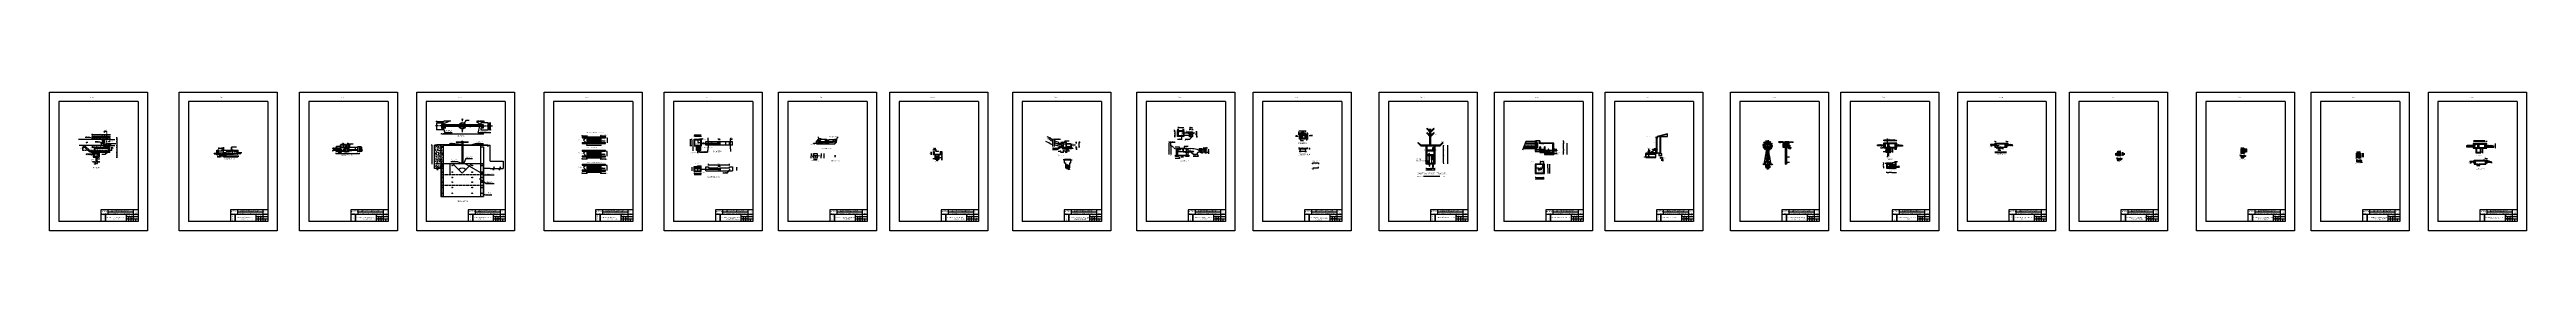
# Model space of a CAD drawing. Header units: metres. Extents: x 2029 to 4131, y 3282 to 4383.
# Drawn here: x 2029 to 2560, y 4353 to 4383 of the extents above; entities outside this region: 1.
import ezdxf
from ezdxf.enums import TextEntityAlignment as Align

# ---------------------------------------------------------------- set-up
doc = ezdxf.new("R2010")
doc.units = ezdxf.units.M
for name, pattern in [('ACAD_ISO02W100', [15, 12, -3]), ('DASHDOT', [25.4, 12.7, -6.35, 0, -6.35]), ('DASHED2', [9.525, 6.35, -3.175])]:
    doc.linetypes.add(name, pattern=pattern)
for name, color, linetype in [('Cota', 7, 'Continuous'), ('Cotas', 7, 'Continuous'), ('Dibujo', 7, 'Continuous'), ('Plano', 1, 'Continuous'), ('Texto', 170, 'Continuous')]:
    doc.layers.add(name, color=color, linetype=linetype)
doc.styles.add('Annotative', font='arial.ttf')
doc.styles.get("Standard").update_dxf_attribs({"font": 'arial.ttf'})
doc.styles.add('verdana', font='verdana.ttf')
doc.dimstyles.new('Diego', dxfattribs={"dimtxt": 0.1, "dimasz": 0.1, "dimexe": 1.25, "dimexo": 0.1, "dimgap": 0.1, "dimtad": 2, "dimtih": 1, "dimtoh": 1, "dimtxsty": 'Standard', "dimcen": 0, "dimse1": 1, "dimse2": 1, "dimadec": 0, "dimazin": 0, "dimtfac": 1, "dimtmove": 0, "dimatfit": 3, "dimfxl": 1, "dimarcsym": 2})
doc.dimstyles.new('ISO', dxfattribs={"dimtxt": 0.08, "dimasz": 0.06, "dimexe": 0.1, "dimexo": 0.1, "dimgap": 0.04, "dimtad": 1, "dimzin": 1, "dimdsep": 46, "dimtxsty": 'verdana', "dimblk1": 'PAB', "dimblk2": 'PAB', "dimsah": 1, "dimcen": 0, "dimse1": 1, "dimse2": 1, "dimclrd": 7, "dimclre": 8, "dimclrt": 7, "dimadec": 0, "dimazin": 0, "dimtfac": 1, "dimtix": 1, "dimtmove": 0, "dimatfit": 3, "dimldrblk": 'PAB', "dimfxl": 0.1, "dimtvp": 1, "dimtolj": 1, "dimtzin": 1, "dimarcsym": 0})
doc.dimstyles.new('Vero', dxfattribs={"dimtxt": 0.04, "dimasz": 0.03, "dimexe": 1.25, "dimexo": 0.625, "dimgap": 0.05, "dimtad": 2, "dimtih": 1, "dimtoh": 1, "dimtxsty": 'Standard', "dimblk": 'DOT', "dimcen": 0, "dimse1": 1, "dimse2": 1, "dimadec": 0, "dimazin": 0, "dimtfac": 1, "dimtix": 1, "dimtmove": 0, "dimatfit": 2, "dimfxl": 1, "dimarcsym": 2})
pattern_1 = [(0, (-6836.238313, 735.901759), (0.03175, 0.0079375), [0.127, -0.0635]), (90, (-6836.238313, 735.901759), (-0.0079375, -0.03175), [0.127, -0.0635])]
pattern_2 = [(45, (-6819.576363, 747.251405), (0.07071067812, -4e-18), [0.1]), (45, (-6819.561363, 747.251405), (0.07071067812, -4e-18), [0.1]), (45, (-6819.546363, 747.251405), (0.07071067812, -4e-18), [0.1])]

# ---------------------------------------------------------------- blocks, each defined once
blk = doc.blocks.new('_Dot')
at = {"color": 0, "linetype": 'ByBlock', "lineweight": -2}
blk.add_line((-0.5, 0), (-1, 0), dxfattribs=at)
at = {"color": 0, "linetype": 'ByBlock', "const_width": 0.5}
blk.add_lwpolyline([(-0.25, 0, 1), (0.25, 0, 1)], format="xyb", close=True, dxfattribs=at)
blk = doc.blocks.new('*D1')
at = {"layer": 'Cotas', "color": 0, "linetype": 'ACAD_ISO02W100', "lineweight": -2, "transparency": 16777216}
blk.add_line((2166.95, 4373.79), (2168.39, 4373.79), dxfattribs=at)
at = {"layer": 'Defpoints', "color": 0, "linetype": 'ACAD_ISO02W100', "transparency": 16777216}
for p in [(2166.92, 4372.87), (2168.42, 4373.79), (2168.42, 4372.87)]:
    blk.add_point(p, dxfattribs=at)
at = {"layer": 'Cotas', "color": 0, "linetype": 'ACAD_ISO02W100', "lineweight": -2, "transparency": 16777216, "xscale": 0.03, "yscale": 0.03, "zscale": 0.03, "rotation": 180}
blk.add_blockref('_Dot', (2166.92, 4373.79), dxfattribs=at)
at = {"layer": 'Cotas', "color": 0, "linetype": 'ACAD_ISO02W100', "lineweight": -2, "transparency": 16777216, "xscale": 0.03, "yscale": 0.03, "zscale": 0.03}
blk.add_blockref('_Dot', (2168.42, 4373.79), dxfattribs=at)
at = {"layer": 'Cotas', "color": 0, "linetype": 'ACAD_ISO02W100', "transparency": 16777216, "insert": (2167.67, 4373.86), "char_height": 0.04, "attachment_point": 5}
blk.add_mtext('1,5', dxfattribs=at)
blk = doc.blocks.new('*D2')
at = {"layer": 'Cotas', "color": 0, "linetype": 'ACAD_ISO02W100', "lineweight": -2, "transparency": 16777216}
blk.add_line((2166.08, 4372.84), (2166.08, 4371.4), dxfattribs=at)
at = {"layer": 'Defpoints', "color": 0, "linetype": 'ACAD_ISO02W100', "transparency": 16777216}
for p in [(2166.08, 4371.37), (2166.92, 4372.87), (2166.92, 4371.37)]:
    blk.add_point(p, dxfattribs=at)
at = {"layer": 'Cotas', "color": 0, "linetype": 'ACAD_ISO02W100', "lineweight": -2, "transparency": 16777216, "xscale": 0.03, "yscale": 0.03, "zscale": 0.03}
for p, rotation in [((2166.08, 4372.87), 90), ((2166.08, 4371.37), 270)]:
    blk.add_blockref('_Dot', p, dxfattribs=dict(at, rotation=rotation))
at = {"layer": 'Cotas', "color": 0, "linetype": 'ACAD_ISO02W100', "transparency": 16777216, "insert": (2165.99, 4372.12), "char_height": 0.04, "attachment_point": 5}
blk.add_mtext('1,5', dxfattribs=at)
blk = doc.blocks.new('*D3')
at = {"layer": 'Cotas', "color": 0, "linetype": 'ACAD_ISO02W100', "lineweight": -2, "transparency": 16777216}
blk.add_line((2166.61, 4371.34), (2166.61, 4370.6), dxfattribs=at)
at = {"layer": 'Defpoints', "color": 0, "linetype": 'ACAD_ISO02W100', "transparency": 16777216}
for p in [(2166.61, 4370.57), (2166.92, 4371.37), (2166.92, 4370.57)]:
    blk.add_point(p, dxfattribs=at)
at = {"layer": 'Cotas', "color": 0, "linetype": 'ACAD_ISO02W100', "lineweight": -2, "transparency": 16777216, "xscale": 0.03, "yscale": 0.03, "zscale": 0.03}
for p, rotation in [((2166.61, 4371.37), 90), ((2166.61, 4370.57), 270)]:
    blk.add_blockref('_Dot', p, dxfattribs=dict(at, rotation=rotation))
at = {"layer": 'Cotas', "color": 0, "linetype": 'ACAD_ISO02W100', "transparency": 16777216, "insert": (2166.53, 4370.97), "char_height": 0.04, "attachment_point": 5}
blk.add_mtext('0,8', dxfattribs=at)
blk = doc.blocks.new('*D4')
at = {"layer": 'Cotas', "color": 0, "linetype": 'ACAD_ISO02W100', "lineweight": -2, "transparency": 16777216}
for p, q in [((2166.61, 4370.6), (2166.61, 4370.63)), ((2166.61, 4370.57), (2166.61, 4370.47)), ((2166.61, 4370.44), (2166.61, 4370.41))]:
    blk.add_line(p, q, dxfattribs=at)
at = {"layer": 'Defpoints', "color": 0, "linetype": 'ACAD_ISO02W100', "transparency": 16777216}
for p in [(2166.61, 4370.47), (2167.52, 4370.57), (2167.52, 4370.47)]:
    blk.add_point(p, dxfattribs=at)
at = {"layer": 'Cotas', "color": 0, "linetype": 'ACAD_ISO02W100', "lineweight": -2, "transparency": 16777216, "xscale": 0.03, "yscale": 0.03, "zscale": 0.03}
for p, rotation in [((2166.61, 4370.57), 270), ((2166.61, 4370.47), 90)]:
    blk.add_blockref('_Dot', p, dxfattribs=dict(at, rotation=rotation))
at = {"layer": 'Cotas', "color": 0, "linetype": 'ACAD_ISO02W100', "transparency": 16777216, "insert": (2166.53, 4370.52), "char_height": 0.04, "attachment_point": 5}
blk.add_mtext('0,1', dxfattribs=at)
blk = doc.blocks.new('*D5')
at = {"layer": 'Cotas', "color": 0, "linetype": 'ACAD_ISO02W100', "lineweight": -2, "transparency": 16777216}
blk.add_line((2167.1, 4373.52), (2168.24, 4373.52), dxfattribs=at)
at = {"layer": 'Defpoints', "color": 0, "linetype": 'ACAD_ISO02W100', "transparency": 16777216}
for p in [(2167.07, 4372.72), (2168.27, 4373.52), (2168.27, 4372.72)]:
    blk.add_point(p, dxfattribs=at)
at = {"layer": 'Cotas', "color": 0, "linetype": 'ACAD_ISO02W100', "lineweight": -2, "transparency": 16777216, "xscale": 0.03, "yscale": 0.03, "zscale": 0.03, "rotation": 180}
blk.add_blockref('_Dot', (2167.07, 4373.52), dxfattribs=at)
at = {"layer": 'Cotas', "color": 0, "linetype": 'ACAD_ISO02W100', "lineweight": -2, "transparency": 16777216, "xscale": 0.03, "yscale": 0.03, "zscale": 0.03}
blk.add_blockref('_Dot', (2168.27, 4373.52), dxfattribs=at)
at = {"layer": 'Cotas', "color": 0, "linetype": 'ACAD_ISO02W100', "transparency": 16777216, "insert": (2167.67, 4373.59), "char_height": 0.04, "attachment_point": 5}
blk.add_mtext('1,2', dxfattribs=at)
blk = doc.blocks.new('*D6')
at = {"layer": 'Cotas', "color": 0, "linetype": 'ACAD_ISO02W100', "lineweight": -2, "transparency": 16777216}
for p, q in [((2168.24, 4373.52), (2168.21, 4373.52)), ((2168.27, 4373.52), (2168.42, 4373.52)), ((2168.45, 4373.52), (2168.48, 4373.52))]:
    blk.add_line(p, q, dxfattribs=at)
at = {"layer": 'Defpoints', "color": 0, "linetype": 'ACAD_ISO02W100', "transparency": 16777216}
for p in [(2168.27, 4372.72), (2168.42, 4373.52), (2168.42, 4372.87)]:
    blk.add_point(p, dxfattribs=at)
at = {"layer": 'Cotas', "color": 0, "linetype": 'ACAD_ISO02W100', "lineweight": -2, "transparency": 16777216, "xscale": 0.03, "yscale": 0.03, "zscale": 0.03}
blk.add_blockref('_Dot', (2168.27, 4373.52), dxfattribs=at)
at = {"layer": 'Cotas', "color": 0, "linetype": 'ACAD_ISO02W100', "lineweight": -2, "transparency": 16777216, "xscale": 0.03, "yscale": 0.03, "zscale": 0.03, "rotation": 180}
blk.add_blockref('_Dot', (2168.42, 4373.52), dxfattribs=at)
at = {"layer": 'Cotas', "color": 0, "linetype": 'ACAD_ISO02W100', "transparency": 16777216, "insert": (2168.34, 4373.59), "char_height": 0.04, "attachment_point": 5}
blk.add_mtext('0,15', dxfattribs=at)
blk = doc.blocks.new('*D8')
at = {"layer": 'Cotas', "color": 0, "linetype": 'ACAD_ISO02W100', "lineweight": -2, "transparency": 16777216}
for p, q in [((2166.89, 4373.52), (2166.86, 4373.52)), ((2167.07, 4373.52), (2166.92, 4373.52)), ((2167.1, 4373.52), (2167.13, 4373.52))]:
    blk.add_line(p, q, dxfattribs=at)
at = {"layer": 'Defpoints', "color": 0, "linetype": 'ACAD_ISO02W100', "transparency": 16777216}
for p in [(2166.92, 4373.52), (2166.92, 4372.72), (2167.07, 4372.72)]:
    blk.add_point(p, dxfattribs=at)
at = {"layer": 'Cotas', "color": 0, "linetype": 'ACAD_ISO02W100', "lineweight": -2, "transparency": 16777216, "xscale": 0.03, "yscale": 0.03, "zscale": 0.03}
blk.add_blockref('_Dot', (2166.92, 4373.52), dxfattribs=at)
at = {"layer": 'Cotas', "color": 0, "linetype": 'ACAD_ISO02W100', "lineweight": -2, "transparency": 16777216, "xscale": 0.03, "yscale": 0.03, "zscale": 0.03, "rotation": 180}
blk.add_blockref('_Dot', (2167.07, 4373.52), dxfattribs=at)
at = {"layer": 'Cotas', "color": 0, "linetype": 'ACAD_ISO02W100', "transparency": 16777216, "insert": (2166.99, 4373.59), "char_height": 0.04, "attachment_point": 5}
blk.add_mtext('0,15', dxfattribs=at)
blk = doc.blocks.new('*D9')
at = {"layer": 'Cotas', "color": 0, "linetype": 'ACAD_ISO02W100', "lineweight": -2, "transparency": 16777216}
blk.add_line((2166.41, 4372.69), (2166.41, 4371.55), dxfattribs=at)
at = {"layer": 'Defpoints', "color": 0, "linetype": 'ACAD_ISO02W100', "transparency": 16777216}
for p in [(2166.41, 4371.52), (2167.07, 4372.72), (2167.07, 4371.52)]:
    blk.add_point(p, dxfattribs=at)
at = {"layer": 'Cotas', "color": 0, "linetype": 'ACAD_ISO02W100', "lineweight": -2, "transparency": 16777216, "xscale": 0.03, "yscale": 0.03, "zscale": 0.03}
for p, rotation in [((2166.41, 4372.72), 90), ((2166.41, 4371.52), 270)]:
    blk.add_blockref('_Dot', p, dxfattribs=dict(at, rotation=rotation))
at = {"layer": 'Cotas', "color": 0, "linetype": 'ACAD_ISO02W100', "transparency": 16777216, "insert": (2166.32, 4372.12), "char_height": 0.04, "attachment_point": 5}
blk.add_mtext('1,2', dxfattribs=at)
blk = doc.blocks.new('*D10')
at = {"layer": 'Cotas', "color": 0, "linetype": 'ACAD_ISO02W100', "lineweight": -2, "transparency": 16777216}
for p, q in [((2166.41, 4372.9), (2166.41, 4372.93)), ((2166.41, 4372.72), (2166.41, 4372.87)), ((2166.41, 4372.69), (2166.41, 4372.66))]:
    blk.add_line(p, q, dxfattribs=at)
at = {"layer": 'Defpoints', "color": 0, "linetype": 'ACAD_ISO02W100', "transparency": 16777216}
for p in [(2166.41, 4372.87), (2167.07, 4372.87), (2167.07, 4372.72)]:
    blk.add_point(p, dxfattribs=at)
at = {"layer": 'Cotas', "color": 0, "linetype": 'ACAD_ISO02W100', "lineweight": -2, "transparency": 16777216, "xscale": 0.03, "yscale": 0.03, "zscale": 0.03}
for p, rotation in [((2166.41, 4372.87), 270), ((2166.41, 4372.72), 90)]:
    blk.add_blockref('_Dot', p, dxfattribs=dict(at, rotation=rotation))
at = {"layer": 'Cotas', "color": 0, "linetype": 'ACAD_ISO02W100', "transparency": 16777216, "insert": (2166.31, 4372.79), "char_height": 0.04, "attachment_point": 5}
blk.add_mtext('0,15', dxfattribs=at)
blk = doc.blocks.new('*D11')
at = {"layer": 'Cotas', "color": 0, "linetype": 'ACAD_ISO02W100', "lineweight": -2, "transparency": 16777216}
for p, q in [((2166.41, 4371.55), (2166.41, 4371.58)), ((2166.41, 4371.52), (2166.41, 4371.37)), ((2166.41, 4371.34), (2166.41, 4371.31))]:
    blk.add_line(p, q, dxfattribs=at)
at = {"layer": 'Defpoints', "color": 0, "linetype": 'ACAD_ISO02W100', "transparency": 16777216}
for p in [(2166.41, 4371.37), (2167.07, 4371.52), (2167.07, 4371.37)]:
    blk.add_point(p, dxfattribs=at)
at = {"layer": 'Cotas', "color": 0, "linetype": 'ACAD_ISO02W100', "lineweight": -2, "transparency": 16777216, "xscale": 0.03, "yscale": 0.03, "zscale": 0.03}
for p, rotation in [((2166.41, 4371.52), 270), ((2166.41, 4371.37), 90)]:
    blk.add_blockref('_Dot', p, dxfattribs=dict(at, rotation=rotation))
at = {"layer": 'Cotas', "color": 0, "linetype": 'ACAD_ISO02W100', "transparency": 16777216, "insert": (2166.31, 4371.44), "char_height": 0.04, "attachment_point": 5}
blk.add_mtext('0,15', dxfattribs=at)
blk = doc.blocks.new('*D12')
at = {"layer": 'Cotas', "color": 0, "linetype": 'ACAD_ISO02W100', "lineweight": -2, "transparency": 16777216}
for p, q in [((2171.99, 4372.86), (2171.96, 4372.86)), ((2172.12, 4372.86), (2172.02, 4372.86)), ((2172.15, 4372.86), (2172.18, 4372.86))]:
    blk.add_line(p, q, dxfattribs=at)
at = {"layer": 'Defpoints', "color": 0, "linetype": 'ACAD_ISO02W100', "transparency": 16777216}
for p in [(2172.02, 4372.86), (2172.02, 4372.39), (2172.12, 4372.39)]:
    blk.add_point(p, dxfattribs=at)
at = {"layer": 'Cotas', "color": 0, "linetype": 'ACAD_ISO02W100', "lineweight": -2, "transparency": 16777216, "xscale": 0.03, "yscale": 0.03, "zscale": 0.03}
blk.add_blockref('_Dot', (2172.02, 4372.86), dxfattribs=at)
at = {"layer": 'Cotas', "color": 0, "linetype": 'ACAD_ISO02W100', "lineweight": -2, "transparency": 16777216, "xscale": 0.03, "yscale": 0.03, "zscale": 0.03, "rotation": 180}
blk.add_blockref('_Dot', (2172.12, 4372.86), dxfattribs=at)
at = {"layer": 'Cotas', "color": 0, "linetype": 'ACAD_ISO02W100', "transparency": 16777216, "insert": (2172.07, 4372.93), "char_height": 0.04, "attachment_point": 5}
blk.add_mtext('0,1', dxfattribs=at)
blk = doc.blocks.new('*D13')
at = {"layer": 'Cotas', "color": 0, "linetype": 'ACAD_ISO02W100', "lineweight": -2, "transparency": 16777216}
for p, q in [((2172.39, 4372.86), (2172.36, 4372.86)), ((2172.42, 4372.86), (2172.52, 4372.86)), ((2172.55, 4372.86), (2172.58, 4372.86))]:
    blk.add_line(p, q, dxfattribs=at)
at = {"layer": 'Defpoints', "color": 0, "linetype": 'ACAD_ISO02W100', "transparency": 16777216}
for p in [(2172.42, 4372.39), (2172.52, 4372.86), (2172.52, 4372.39)]:
    blk.add_point(p, dxfattribs=at)
at = {"layer": 'Cotas', "color": 0, "linetype": 'ACAD_ISO02W100', "lineweight": -2, "transparency": 16777216, "xscale": 0.03, "yscale": 0.03, "zscale": 0.03}
blk.add_blockref('_Dot', (2172.42, 4372.86), dxfattribs=at)
at = {"layer": 'Cotas', "color": 0, "linetype": 'ACAD_ISO02W100', "lineweight": -2, "transparency": 16777216, "xscale": 0.03, "yscale": 0.03, "zscale": 0.03, "rotation": 180}
blk.add_blockref('_Dot', (2172.52, 4372.86), dxfattribs=at)
at = {"layer": 'Cotas', "color": 0, "linetype": 'ACAD_ISO02W100', "transparency": 16777216, "insert": (2172.47, 4372.93), "char_height": 0.04, "attachment_point": 5}
blk.add_mtext('0,1', dxfattribs=at)
blk = doc.blocks.new('*D14')
at = {"layer": 'Cotas', "color": 0, "linetype": 'ACAD_ISO02W100', "lineweight": -2, "transparency": 16777216}
blk.add_line((2173.67, 4372.36), (2173.67, 4371.62), dxfattribs=at)
at = {"layer": 'Defpoints', "color": 0, "linetype": 'ACAD_ISO02W100', "transparency": 16777216}
for p in [(2173.67, 4371.59), (2173.92, 4372.39), (2173.92, 4371.59)]:
    blk.add_point(p, dxfattribs=at)
at = {"layer": 'Cotas', "color": 0, "linetype": 'ACAD_ISO02W100', "lineweight": -2, "transparency": 16777216, "xscale": 0.03, "yscale": 0.03, "zscale": 0.03}
for p, rotation in [((2173.67, 4372.39), 90), ((2173.67, 4371.59), 270)]:
    blk.add_blockref('_Dot', p, dxfattribs=dict(at, rotation=rotation))
at = {"layer": 'Cotas', "color": 0, "linetype": 'ACAD_ISO02W100', "transparency": 16777216, "insert": (2173.59, 4371.99), "char_height": 0.04, "attachment_point": 5}
blk.add_mtext('0,8', dxfattribs=at)
blk = doc.blocks.new('*D15')
at = {"layer": 'Cotas', "color": 0, "linetype": 'ACAD_ISO02W100', "lineweight": -2, "transparency": 16777216}
blk.add_line((2174.55, 4372.86), (2175.09, 4372.86), dxfattribs=at)
at = {"layer": 'Defpoints', "color": 0, "linetype": 'ACAD_ISO02W100', "transparency": 16777216}
for p in [(2174.52, 4372.39), (2175.12, 4372.86), (2175.12, 4372.39)]:
    blk.add_point(p, dxfattribs=at)
at = {"layer": 'Cotas', "color": 0, "linetype": 'ACAD_ISO02W100', "lineweight": -2, "transparency": 16777216, "xscale": 0.03, "yscale": 0.03, "zscale": 0.03, "rotation": 180}
blk.add_blockref('_Dot', (2174.52, 4372.86), dxfattribs=at)
at = {"layer": 'Cotas', "color": 0, "linetype": 'ACAD_ISO02W100', "lineweight": -2, "transparency": 16777216, "xscale": 0.03, "yscale": 0.03, "zscale": 0.03}
blk.add_blockref('_Dot', (2175.12, 4372.86), dxfattribs=at)
at = {"layer": 'Cotas', "color": 0, "linetype": 'ACAD_ISO02W100', "transparency": 16777216, "insert": (2174.82, 4372.93), "char_height": 0.04, "attachment_point": 5}
blk.add_mtext('0,6', dxfattribs=at)
blk = doc.blocks.new('*D16')
at = {"layer": 'Cotas', "color": 0, "linetype": 'ACAD_ISO02W100', "lineweight": -2, "transparency": 16777216}
blk.add_line((2166.95, 4365.31), (2168.39, 4365.31), dxfattribs=at)
at = {"layer": 'Defpoints', "color": 0, "linetype": 'ACAD_ISO02W100', "transparency": 16777216}
for p in [(2166.92, 4366), (2168.42, 4366), (2168.42, 4365.31)]:
    blk.add_point(p, dxfattribs=at)
at = {"layer": 'Cotas', "color": 0, "linetype": 'ACAD_ISO02W100', "lineweight": -2, "transparency": 16777216, "xscale": 0.03, "yscale": 0.03, "zscale": 0.03, "rotation": 180}
blk.add_blockref('_Dot', (2166.92, 4365.31), dxfattribs=at)
at = {"layer": 'Cotas', "color": 0, "linetype": 'ACAD_ISO02W100', "lineweight": -2, "transparency": 16777216, "xscale": 0.03, "yscale": 0.03, "zscale": 0.03}
blk.add_blockref('_Dot', (2168.42, 4365.31), dxfattribs=at)
at = {"layer": 'Cotas', "color": 0, "linetype": 'ACAD_ISO02W100', "transparency": 16777216, "insert": (2167.67, 4365.23), "char_height": 0.04, "attachment_point": 5}
blk.add_mtext('1,5', dxfattribs=at)
blk = doc.blocks.new('*D17')
at = {"layer": 'Cotas', "color": 0, "linetype": 'ACAD_ISO02W100', "lineweight": -2, "transparency": 16777216}
for p, q in [((2166.89, 4365.53), (2166.86, 4365.53)), ((2167.07, 4365.53), (2166.92, 4365.53)), ((2167.1, 4365.53), (2167.13, 4365.53))]:
    blk.add_line(p, q, dxfattribs=at)
at = {"layer": 'Defpoints', "color": 0, "linetype": 'ACAD_ISO02W100', "transparency": 16777216}
for p in [(2166.92, 4366.15), (2166.92, 4365.53), (2167.07, 4366.15)]:
    blk.add_point(p, dxfattribs=at)
at = {"layer": 'Cotas', "color": 0, "linetype": 'ACAD_ISO02W100', "lineweight": -2, "transparency": 16777216, "xscale": 0.03, "yscale": 0.03, "zscale": 0.03}
blk.add_blockref('_Dot', (2166.92, 4365.53), dxfattribs=at)
at = {"layer": 'Cotas', "color": 0, "linetype": 'ACAD_ISO02W100', "lineweight": -2, "transparency": 16777216, "xscale": 0.03, "yscale": 0.03, "zscale": 0.03, "rotation": 180}
blk.add_blockref('_Dot', (2167.07, 4365.53), dxfattribs=at)
at = {"layer": 'Cotas', "color": 0, "linetype": 'ACAD_ISO02W100', "transparency": 16777216, "insert": (2166.99, 4365.46), "char_height": 0.04, "attachment_point": 5}
blk.add_mtext('0,15', dxfattribs=at)
blk = doc.blocks.new('*D18')
at = {"layer": 'Cotas', "color": 0, "linetype": 'ACAD_ISO02W100', "lineweight": -2, "transparency": 16777216}
blk.add_line((2167.1, 4365.53), (2168.24, 4365.53), dxfattribs=at)
at = {"layer": 'Defpoints', "color": 0, "linetype": 'ACAD_ISO02W100', "transparency": 16777216}
for p in [(2167.07, 4366.15), (2168.27, 4366.15), (2168.27, 4365.53)]:
    blk.add_point(p, dxfattribs=at)
at = {"layer": 'Cotas', "color": 0, "linetype": 'ACAD_ISO02W100', "lineweight": -2, "transparency": 16777216, "xscale": 0.03, "yscale": 0.03, "zscale": 0.03, "rotation": 180}
blk.add_blockref('_Dot', (2167.07, 4365.53), dxfattribs=at)
at = {"layer": 'Cotas', "color": 0, "linetype": 'ACAD_ISO02W100', "lineweight": -2, "transparency": 16777216, "xscale": 0.03, "yscale": 0.03, "zscale": 0.03}
blk.add_blockref('_Dot', (2168.27, 4365.53), dxfattribs=at)
at = {"layer": 'Cotas', "color": 0, "linetype": 'ACAD_ISO02W100', "transparency": 16777216, "insert": (2167.67, 4365.46), "char_height": 0.04, "attachment_point": 5}
blk.add_mtext('1,2', dxfattribs=at)
blk = doc.blocks.new('*D19')
at = {"layer": 'Cotas', "color": 0, "linetype": 'ACAD_ISO02W100', "lineweight": -2, "transparency": 16777216}
for p, q in [((2168.24, 4365.53), (2168.21, 4365.53)), ((2168.27, 4365.53), (2168.42, 4365.53)), ((2168.45, 4365.53), (2168.48, 4365.53))]:
    blk.add_line(p, q, dxfattribs=at)
at = {"layer": 'Defpoints', "color": 0, "linetype": 'ACAD_ISO02W100', "transparency": 16777216}
for p in [(2168.27, 4366.15), (2168.42, 4366.15), (2168.42, 4365.53)]:
    blk.add_point(p, dxfattribs=at)
at = {"layer": 'Cotas', "color": 0, "linetype": 'ACAD_ISO02W100', "lineweight": -2, "transparency": 16777216, "xscale": 0.03, "yscale": 0.03, "zscale": 0.03}
blk.add_blockref('_Dot', (2168.27, 4365.53), dxfattribs=at)
at = {"layer": 'Cotas', "color": 0, "linetype": 'ACAD_ISO02W100', "lineweight": -2, "transparency": 16777216, "xscale": 0.03, "yscale": 0.03, "zscale": 0.03, "rotation": 180}
blk.add_blockref('_Dot', (2168.42, 4365.53), dxfattribs=at)
at = {"layer": 'Cotas', "color": 0, "linetype": 'ACAD_ISO02W100', "transparency": 16777216, "insert": (2168.34, 4365.45), "char_height": 0.04, "attachment_point": 5}
blk.add_mtext('0,15', dxfattribs=at)
blk = doc.blocks.new('*D20')
at = {"layer": 'Cotas', "color": 0, "linetype": 'ACAD_ISO02W100', "lineweight": -2, "transparency": 16777216}
for p, q in [((2171.99, 4367.09), (2171.96, 4367.09)), ((2172.12, 4367.09), (2172.02, 4367.09)), ((2172.15, 4367.09), (2172.18, 4367.09))]:
    blk.add_line(p, q, dxfattribs=at)
at = {"layer": 'Defpoints', "color": 0, "linetype": 'ACAD_ISO02W100', "transparency": 16777216}
for p in [(2172.02, 4367.09), (2172.02, 4366.75), (2172.12, 4366.65)]:
    blk.add_point(p, dxfattribs=at)
at = {"layer": 'Cotas', "color": 0, "linetype": 'ACAD_ISO02W100', "lineweight": -2, "transparency": 16777216, "xscale": 0.03, "yscale": 0.03, "zscale": 0.03}
blk.add_blockref('_Dot', (2172.02, 4367.09), dxfattribs=at)
at = {"layer": 'Cotas', "color": 0, "linetype": 'ACAD_ISO02W100', "lineweight": -2, "transparency": 16777216, "xscale": 0.03, "yscale": 0.03, "zscale": 0.03, "rotation": 180}
blk.add_blockref('_Dot', (2172.12, 4367.09), dxfattribs=at)
at = {"layer": 'Cotas', "color": 0, "linetype": 'ACAD_ISO02W100', "transparency": 16777216, "insert": (2172.07, 4367.16), "char_height": 0.04, "attachment_point": 5}
blk.add_mtext('0,1', dxfattribs=at)
blk = doc.blocks.new('*D21')
at = {"layer": 'Cotas', "color": 0, "linetype": 'ACAD_ISO02W100', "lineweight": -2, "transparency": 16777216}
for p, q in [((2172.39, 4367.09), (2172.36, 4367.09)), ((2172.42, 4367.09), (2172.52, 4367.09)), ((2172.55, 4367.09), (2172.58, 4367.09))]:
    blk.add_line(p, q, dxfattribs=at)
at = {"layer": 'Defpoints', "color": 0, "linetype": 'ACAD_ISO02W100', "transparency": 16777216}
for p in [(2172.42, 4366.65), (2172.52, 4367.09), (2172.52, 4366.75)]:
    blk.add_point(p, dxfattribs=at)
at = {"layer": 'Cotas', "color": 0, "linetype": 'ACAD_ISO02W100', "lineweight": -2, "transparency": 16777216, "xscale": 0.03, "yscale": 0.03, "zscale": 0.03}
blk.add_blockref('_Dot', (2172.42, 4367.09), dxfattribs=at)
at = {"layer": 'Cotas', "color": 0, "linetype": 'ACAD_ISO02W100', "lineweight": -2, "transparency": 16777216, "xscale": 0.03, "yscale": 0.03, "zscale": 0.03, "rotation": 180}
blk.add_blockref('_Dot', (2172.52, 4367.09), dxfattribs=at)
at = {"layer": 'Cotas', "color": 0, "linetype": 'ACAD_ISO02W100', "transparency": 16777216, "insert": (2172.47, 4367.16), "char_height": 0.04, "attachment_point": 5}
blk.add_mtext('0,1', dxfattribs=at)
blk = doc.blocks.new('*D22')
at = {"layer": 'Cotas', "color": 0, "linetype": 'ACAD_ISO02W100', "lineweight": -2, "transparency": 16777216}
blk.add_line((2166.39, 4366.89), (2166.39, 4366.15), dxfattribs=at)
at = {"layer": 'Defpoints', "color": 0, "linetype": 'ACAD_ISO02W100', "transparency": 16777216}
for p in [(2166.39, 4366.12), (2166.92, 4366.92), (2166.92, 4366.12)]:
    blk.add_point(p, dxfattribs=at)
at = {"layer": 'Cotas', "color": 0, "linetype": 'ACAD_ISO02W100', "lineweight": -2, "transparency": 16777216, "xscale": 0.03, "yscale": 0.03, "zscale": 0.03}
for p, rotation in [((2166.39, 4366.92), 90), ((2166.39, 4366.12), 270)]:
    blk.add_blockref('_Dot', p, dxfattribs=dict(at, rotation=rotation))
at = {"layer": 'Cotas', "color": 0, "linetype": 'ACAD_ISO02W100', "transparency": 16777216, "insert": (2166.31, 4366.52), "char_height": 0.04, "attachment_point": 5}
blk.add_mtext('0,8', dxfattribs=at)
blk = doc.blocks.new('*D23')
at = {"layer": 'Cotas', "color": 0, "linetype": 'ACAD_ISO02W100', "lineweight": -2, "transparency": 16777216}
blk.add_line((2167.73, 4366.15), (2167.73, 4366.59), dxfattribs=at)
at = {"layer": 'Defpoints', "color": 0, "linetype": 'ACAD_ISO02W100', "transparency": 16777216}
for p in [(2167.07, 4366.62), (2167.07, 4366.12), (2167.73, 4366.62)]:
    blk.add_point(p, dxfattribs=at)
at = {"layer": 'Cotas', "color": 0, "linetype": 'ACAD_ISO02W100', "lineweight": -2, "transparency": 16777216, "xscale": 0.03, "yscale": 0.03, "zscale": 0.03}
for p, rotation in [((2167.73, 4366.62), 90), ((2167.73, 4366.12), 270)]:
    blk.add_blockref('_Dot', p, dxfattribs=dict(at, rotation=rotation))
at = {"layer": 'Cotas', "color": 0, "linetype": 'ACAD_ISO02W100', "transparency": 16777216, "insert": (2167.82, 4366.37), "char_height": 0.04, "attachment_point": 5}
blk.add_mtext('0,5', dxfattribs=at)
blk = doc.blocks.new('*D24')
at = {"layer": 'Cotas', "color": 0, "linetype": 'ACAD_ISO02W100', "lineweight": -2, "transparency": 16777216}
blk.add_line((2168.09, 4366.65), (2168.09, 4366.89), dxfattribs=at)
at = {"layer": 'Defpoints', "color": 0, "linetype": 'ACAD_ISO02W100', "transparency": 16777216}
for p in [(2167.67, 4366.92), (2167.67, 4366.62), (2168.09, 4366.92)]:
    blk.add_point(p, dxfattribs=at)
at = {"layer": 'Cotas', "color": 0, "linetype": 'ACAD_ISO02W100', "lineweight": -2, "transparency": 16777216, "xscale": 0.03, "yscale": 0.03, "zscale": 0.03}
for p, rotation in [((2168.09, 4366.92), 90), ((2168.09, 4366.62), 270)]:
    blk.add_blockref('_Dot', p, dxfattribs=dict(at, rotation=rotation))
at = {"layer": 'Cotas', "color": 0, "linetype": 'ACAD_ISO02W100', "transparency": 16777216, "insert": (2168.18, 4366.77), "char_height": 0.04, "attachment_point": 5}
blk.add_mtext('0,3', dxfattribs=at)
blk = doc.blocks.new('*D25')
at = {"layer": 'Cotas', "color": 0, "linetype": 'ACAD_ISO02W100', "lineweight": -2, "transparency": 16777216}
blk.add_line((2176.07, 4366.78), (2176.07, 4366.92), dxfattribs=at)
at = {"layer": 'Defpoints', "color": 0, "linetype": 'ACAD_ISO02W100', "transparency": 16777216}
for p in [(2174.52, 4366.95), (2174.52, 4366.75), (2176.07, 4366.95)]:
    blk.add_point(p, dxfattribs=at)
at = {"layer": 'Cotas', "color": 0, "linetype": 'ACAD_ISO02W100', "lineweight": -2, "transparency": 16777216, "xscale": 0.03, "yscale": 0.03, "zscale": 0.03}
for p, rotation in [((2176.07, 4366.95), 90), ((2176.07, 4366.75), 270)]:
    blk.add_blockref('_Dot', p, dxfattribs=dict(at, rotation=rotation))
at = {"layer": 'Cotas', "color": 0, "linetype": 'ACAD_ISO02W100', "transparency": 16777216, "insert": (2176.15, 4366.85), "char_height": 0.04, "attachment_point": 5}
blk.add_mtext('0,2', dxfattribs=at)
blk = doc.blocks.new('*D26')
at = {"layer": 'Cotas', "color": 0, "linetype": 'ACAD_ISO02W100', "lineweight": -2, "transparency": 16777216}
blk.add_line((2176.07, 4366.18), (2176.07, 4366.72), dxfattribs=at)
at = {"layer": 'Defpoints', "color": 0, "linetype": 'ACAD_ISO02W100', "transparency": 16777216}
for p in [(2175.12, 4366.75), (2175.12, 4366.15), (2176.07, 4366.75)]:
    blk.add_point(p, dxfattribs=at)
at = {"layer": 'Cotas', "color": 0, "linetype": 'ACAD_ISO02W100', "lineweight": -2, "transparency": 16777216, "xscale": 0.03, "yscale": 0.03, "zscale": 0.03}
for p, rotation in [((2176.07, 4366.75), 90), ((2176.07, 4366.15), 270)]:
    blk.add_blockref('_Dot', p, dxfattribs=dict(at, rotation=rotation))
at = {"layer": 'Cotas', "color": 0, "linetype": 'ACAD_ISO02W100', "transparency": 16777216, "insert": (2176.15, 4366.45), "char_height": 0.04, "attachment_point": 5}
blk.add_mtext('0,6', dxfattribs=at)
blk = doc.blocks.new('*D27')
at = {"layer": 'Cotas', "color": 0, "linetype": 'ACAD_ISO02W100', "lineweight": -2, "transparency": 16777216}
blk.add_line((2194.69, 4369.82), (2194.69, 4368.83), dxfattribs=at)
at = {"layer": 'Defpoints', "color": 0, "linetype": 'ACAD_ISO02W100', "transparency": 16777216}
for p in [(2193.29, 4369.85), (2193.29, 4368.8), (2194.69, 4368.8)]:
    blk.add_point(p, dxfattribs=at)
at = {"layer": 'Cotas', "color": 0, "linetype": 'ACAD_ISO02W100', "lineweight": -2, "transparency": 16777216, "xscale": 0.03, "yscale": 0.03, "zscale": 0.03}
for p, rotation in [((2194.69, 4369.85), 90), ((2194.69, 4368.8), 270)]:
    blk.add_blockref('_Dot', p, dxfattribs=dict(at, rotation=rotation))
at = {"layer": 'Cotas', "color": 0, "linetype": 'ACAD_ISO02W100', "transparency": 16777216, "insert": (2194.79, 4369.32), "char_height": 0.04, "attachment_point": 5}
blk.add_mtext('1,05', dxfattribs=at)
blk = doc.blocks.new('*D28')
at = {"layer": 'Cotas', "color": 0, "linetype": 'ACAD_ISO02W100', "lineweight": -2, "transparency": 16777216}
blk.add_line((2194.17, 4369.82), (2194.17, 4369.46), dxfattribs=at)
at = {"layer": 'Defpoints', "color": 0, "linetype": 'ACAD_ISO02W100', "transparency": 16777216}
for p in [(2193.29, 4369.85), (2193.29, 4369.43), (2194.17, 4369.43)]:
    blk.add_point(p, dxfattribs=at)
at = {"layer": 'Cotas', "color": 0, "linetype": 'ACAD_ISO02W100', "lineweight": -2, "transparency": 16777216, "xscale": 0.03, "yscale": 0.03, "zscale": 0.03}
for p, rotation in [((2194.17, 4369.85), 90), ((2194.17, 4369.43), 270)]:
    blk.add_blockref('_Dot', p, dxfattribs=dict(at, rotation=rotation))
at = {"layer": 'Cotas', "color": 0, "linetype": 'ACAD_ISO02W100', "transparency": 16777216, "insert": (2194.27, 4369.64), "char_height": 0.04, "attachment_point": 5}
blk.add_mtext('0,42', dxfattribs=at)
blk = doc.blocks.new('*D29')
at = {"layer": 'Cotas', "color": 0, "linetype": 'ACAD_ISO02W100', "lineweight": -2, "transparency": 16777216}
for p, q in [((2194.17, 4369.46), (2194.17, 4369.49)), ((2194.17, 4369.35), (2194.17, 4369.43)), ((2194.17, 4369.32), (2194.17, 4369.29))]:
    blk.add_line(p, q, dxfattribs=at)
at = {"layer": 'Defpoints', "color": 0, "linetype": 'ACAD_ISO02W100', "transparency": 16777216}
for p in [(2193.29, 4369.43), (2193.29, 4369.35), (2194.17, 4369.43)]:
    blk.add_point(p, dxfattribs=at)
at = {"layer": 'Cotas', "color": 0, "linetype": 'ACAD_ISO02W100', "lineweight": -2, "transparency": 16777216, "xscale": 0.03, "yscale": 0.03, "zscale": 0.03}
for p, rotation in [((2194.17, 4369.43), 270), ((2194.17, 4369.35), 90)]:
    blk.add_blockref('_Dot', p, dxfattribs=dict(at, rotation=rotation))
at = {"layer": 'Cotas', "color": 0, "linetype": 'ACAD_ISO02W100', "transparency": 16777216, "insert": (2194.27, 4369.39), "char_height": 0.04, "attachment_point": 5}
blk.add_mtext('0,08', dxfattribs=at)
blk = doc.blocks.new('*D30')
at = {"layer": 'Cotas', "color": 0, "linetype": 'ACAD_ISO02W100', "lineweight": -2, "transparency": 16777216}
blk.add_line((2194.17, 4368.83), (2194.17, 4369.32), dxfattribs=at)
at = {"layer": 'Defpoints', "color": 0, "linetype": 'ACAD_ISO02W100', "transparency": 16777216}
for p in [(2193.29, 4369.35), (2193.29, 4368.8), (2194.17, 4369.35)]:
    blk.add_point(p, dxfattribs=at)
at = {"layer": 'Cotas', "color": 0, "linetype": 'ACAD_ISO02W100', "lineweight": -2, "transparency": 16777216, "xscale": 0.03, "yscale": 0.03, "zscale": 0.03}
for p, rotation in [((2194.17, 4369.35), 90), ((2194.17, 4368.8), 270)]:
    blk.add_blockref('_Dot', p, dxfattribs=dict(at, rotation=rotation))
at = {"layer": 'Cotas', "color": 0, "linetype": 'ACAD_ISO02W100', "transparency": 16777216, "insert": (2194.27, 4369.07), "char_height": 0.04, "attachment_point": 5}
blk.add_mtext('0,55', dxfattribs=at)
blk = doc.blocks.new('*D31')
at = {"layer": 'Cotas', "color": 0, "linetype": 'ACAD_ISO02W100', "lineweight": -2, "transparency": 16777216}
blk.add_line((2192.01, 4369.82), (2192.01, 4369.46), dxfattribs=at)
at = {"layer": 'Defpoints', "color": 0, "linetype": 'ACAD_ISO02W100', "transparency": 16777216}
for p in [(2192.01, 4369.43), (2192.49, 4369.85), (2192.49, 4369.43)]:
    blk.add_point(p, dxfattribs=at)
at = {"layer": 'Cotas', "color": 0, "linetype": 'ACAD_ISO02W100', "lineweight": -2, "transparency": 16777216, "xscale": 0.03, "yscale": 0.03, "zscale": 0.03}
for p, rotation in [((2192.01, 4369.85), 90), ((2192.01, 4369.43), 270)]:
    blk.add_blockref('_Dot', p, dxfattribs=dict(at, rotation=rotation))
at = {"layer": 'Cotas', "color": 0, "linetype": 'ACAD_ISO02W100', "transparency": 16777216, "insert": (2191.91, 4369.64), "char_height": 0.04, "attachment_point": 5}
blk.add_mtext('0,42', dxfattribs=at)
blk = doc.blocks.new('*D32')
at = {"layer": 'Cotas', "color": 0, "linetype": 'ACAD_ISO02W100', "lineweight": -2, "transparency": 16777216}
for p, q in [((2192.01, 4369.46), (2192.01, 4369.49)), ((2192.01, 4369.43), (2192.01, 4369.3)), ((2192.01, 4369.27), (2192.01, 4369.24))]:
    blk.add_line(p, q, dxfattribs=at)
at = {"layer": 'Defpoints', "color": 0, "linetype": 'ACAD_ISO02W100', "transparency": 16777216}
for p in [(2192.01, 4369.3), (2192.49, 4369.43), (2192.49, 4369.3)]:
    blk.add_point(p, dxfattribs=at)
at = {"layer": 'Cotas', "color": 0, "linetype": 'ACAD_ISO02W100', "lineweight": -2, "transparency": 16777216, "xscale": 0.03, "yscale": 0.03, "zscale": 0.03}
for p, rotation in [((2192.01, 4369.43), 270), ((2192.01, 4369.3), 90)]:
    blk.add_blockref('_Dot', p, dxfattribs=dict(at, rotation=rotation))
at = {"layer": 'Cotas', "color": 0, "linetype": 'ACAD_ISO02W100', "transparency": 16777216, "insert": (2191.91, 4369.36), "char_height": 0.04, "attachment_point": 5}
blk.add_mtext('0,13', dxfattribs=at)
blk = doc.blocks.new('*D33')
at = {"layer": 'Cotas', "color": 0, "linetype": 'ACAD_ISO02W100', "lineweight": -2, "transparency": 16777216}
blk.add_line((2192.01, 4368.83), (2192.01, 4369.27), dxfattribs=at)
at = {"layer": 'Defpoints', "color": 0, "linetype": 'ACAD_ISO02W100', "transparency": 16777216}
for p in [(2192.01, 4369.3), (2192.49, 4369.3), (2192.49, 4368.8)]:
    blk.add_point(p, dxfattribs=at)
at = {"layer": 'Cotas', "color": 0, "linetype": 'ACAD_ISO02W100', "lineweight": -2, "transparency": 16777216, "xscale": 0.03, "yscale": 0.03, "zscale": 0.03}
for p, rotation in [((2192.01, 4369.3), 90), ((2192.01, 4368.8), 270)]:
    blk.add_blockref('_Dot', p, dxfattribs=dict(at, rotation=rotation))
at = {"layer": 'Cotas', "color": 0, "linetype": 'ACAD_ISO02W100', "transparency": 16777216, "insert": (2191.92, 4369.05), "char_height": 0.04, "attachment_point": 5}
blk.add_mtext('0,5', dxfattribs=at)
blk = doc.blocks.new('*D34')
at = {"layer": 'Cotas', "color": 0, "linetype": 'ACAD_ISO02W100', "lineweight": -2, "transparency": 16777216}
blk.add_line((2192.52, 4368.55), (2193.26, 4368.55), dxfattribs=at)
at = {"layer": 'Defpoints', "color": 0, "linetype": 'ACAD_ISO02W100', "transparency": 16777216}
for p in [(2192.49, 4368.8), (2193.29, 4368.8), (2193.29, 4368.55)]:
    blk.add_point(p, dxfattribs=at)
at = {"layer": 'Cotas', "color": 0, "linetype": 'ACAD_ISO02W100', "lineweight": -2, "transparency": 16777216, "xscale": 0.03, "yscale": 0.03, "zscale": 0.03, "rotation": 180}
blk.add_blockref('_Dot', (2192.49, 4368.55), dxfattribs=at)
at = {"layer": 'Cotas', "color": 0, "linetype": 'ACAD_ISO02W100', "lineweight": -2, "transparency": 16777216, "xscale": 0.03, "yscale": 0.03, "zscale": 0.03}
blk.add_blockref('_Dot', (2193.29, 4368.55), dxfattribs=at)
at = {"layer": 'Cotas', "color": 0, "linetype": 'ACAD_ISO02W100', "transparency": 16777216, "insert": (2192.89, 4368.48), "char_height": 0.04, "attachment_point": 5}
blk.add_mtext('0,8', dxfattribs=at)
blk = doc.blocks.new('*D35')
at = {"layer": 'Cotas', "color": 0, "linetype": 'ACAD_ISO02W100', "lineweight": -2, "transparency": 16777216}
blk.add_line((2192.52, 4369.74), (2192.81, 4369.74), dxfattribs=at)
at = {"layer": 'Defpoints', "color": 0, "linetype": 'ACAD_ISO02W100', "transparency": 16777216}
for p in [(2192.49, 4369.43), (2192.84, 4369.74), (2192.84, 4369.43)]:
    blk.add_point(p, dxfattribs=at)
at = {"layer": 'Cotas', "color": 0, "linetype": 'ACAD_ISO02W100', "lineweight": -2, "transparency": 16777216, "xscale": 0.03, "yscale": 0.03, "zscale": 0.03, "rotation": 180}
blk.add_blockref('_Dot', (2192.49, 4369.74), dxfattribs=at)
at = {"layer": 'Cotas', "color": 0, "linetype": 'ACAD_ISO02W100', "lineweight": -2, "transparency": 16777216, "xscale": 0.03, "yscale": 0.03, "zscale": 0.03}
blk.add_blockref('_Dot', (2192.84, 4369.74), dxfattribs=at)
at = {"layer": 'Cotas', "color": 0, "linetype": 'ACAD_ISO02W100', "transparency": 16777216, "insert": (2192.66, 4369.81), "char_height": 0.04, "attachment_point": 5}
blk.add_mtext('0,35', dxfattribs=at)
blk = doc.blocks.new('*D36')
at = {"layer": 'Defpoints', "color": 0, "linetype": 'ACAD_ISO02W100', "transparency": 16777216}
for p in [(2323.76, 4367.24), (2325.76, 4367.24), (2325.76, 4366.33)]:
    blk.add_point(p, dxfattribs=at)
at = {"layer": 'Dibujo', "color": 0, "linetype": 'ACAD_ISO02W100', "lineweight": -2, "transparency": 16777216}
blk.add_line((2323.79, 4366.33), (2325.73, 4366.33), dxfattribs=at)
at = {"layer": 'Dibujo', "color": 0, "linetype": 'ACAD_ISO02W100', "lineweight": -2, "transparency": 16777216, "xscale": 0.03, "yscale": 0.03, "zscale": 0.03, "rotation": 180}
blk.add_blockref('_Dot', (2323.76, 4366.33), dxfattribs=at)
at = {"layer": 'Dibujo', "color": 0, "linetype": 'ACAD_ISO02W100', "lineweight": -2, "transparency": 16777216, "xscale": 0.03, "yscale": 0.03, "zscale": 0.03}
blk.add_blockref('_Dot', (2325.76, 4366.33), dxfattribs=at)
at = {"layer": 'Dibujo', "color": 0, "linetype": 'ACAD_ISO02W100', "transparency": 16777216, "insert": (2324.76, 4366.26), "char_height": 0.04, "attachment_point": 5}
blk.add_mtext('2', dxfattribs=at)
blk = doc.blocks.new('*D37')
at = {"layer": 'Defpoints', "color": 0, "linetype": 'ACAD_ISO02W100', "transparency": 16777216}
for p in [(2323.76, 4367.44), (2323.76, 4366.63), (2323.96, 4367.44)]:
    blk.add_point(p, dxfattribs=at)
at = {"layer": 'Dibujo', "color": 0, "linetype": 'ACAD_ISO02W100', "lineweight": -2, "transparency": 16777216}
blk.add_line((2323.93, 4366.63), (2323.79, 4366.63), dxfattribs=at)
at = {"layer": 'Dibujo', "color": 0, "linetype": 'ACAD_ISO02W100', "lineweight": -2, "transparency": 16777216, "xscale": 0.03, "yscale": 0.03, "zscale": 0.03, "rotation": 180}
blk.add_blockref('_Dot', (2323.76, 4366.63), dxfattribs=at)
at = {"layer": 'Dibujo', "color": 0, "linetype": 'ACAD_ISO02W100', "lineweight": -2, "transparency": 16777216, "xscale": 0.03, "yscale": 0.03, "zscale": 0.03}
blk.add_blockref('_Dot', (2323.96, 4366.63), dxfattribs=at)
at = {"layer": 'Dibujo', "color": 0, "linetype": 'ACAD_ISO02W100', "transparency": 16777216, "insert": (2323.86, 4366.55), "char_height": 0.04, "attachment_point": 5}
blk.add_mtext('0,2', dxfattribs=at)
blk = doc.blocks.new('*D38')
at = {"layer": 'Defpoints', "color": 0, "linetype": 'ACAD_ISO02W100', "transparency": 16777216}
for p in [(2325.56, 4367.44), (2325.76, 4367.44), (2325.76, 4366.63)]:
    blk.add_point(p, dxfattribs=at)
at = {"layer": 'Dibujo', "color": 0, "linetype": 'ACAD_ISO02W100', "lineweight": -2, "transparency": 16777216}
blk.add_line((2325.59, 4366.63), (2325.73, 4366.63), dxfattribs=at)
at = {"layer": 'Dibujo', "color": 0, "linetype": 'ACAD_ISO02W100', "lineweight": -2, "transparency": 16777216, "xscale": 0.03, "yscale": 0.03, "zscale": 0.03, "rotation": 180}
blk.add_blockref('_Dot', (2325.56, 4366.63), dxfattribs=at)
at = {"layer": 'Dibujo', "color": 0, "linetype": 'ACAD_ISO02W100', "lineweight": -2, "transparency": 16777216, "xscale": 0.03, "yscale": 0.03, "zscale": 0.03}
blk.add_blockref('_Dot', (2325.76, 4366.63), dxfattribs=at)
at = {"layer": 'Dibujo', "color": 0, "linetype": 'ACAD_ISO02W100', "transparency": 16777216, "insert": (2325.66, 4366.56), "char_height": 0.04, "attachment_point": 5}
blk.add_mtext('0,2', dxfattribs=at)
blk = doc.blocks.new('*D39')
at = {"layer": 'Defpoints', "color": 0, "linetype": 'ACAD_ISO02W100', "transparency": 16777216}
for p in [(2325.76, 4371.59), (2325.76, 4371.39), (2327.56, 4371.59)]:
    blk.add_point(p, dxfattribs=at)
at = {"layer": 'Dibujo', "color": 0, "linetype": 'ACAD_ISO02W100', "lineweight": -2, "transparency": 16777216}
blk.add_line((2327.56, 4371.42), (2327.56, 4371.56), dxfattribs=at)
at = {"layer": 'Dibujo', "color": 0, "linetype": 'ACAD_ISO02W100', "lineweight": -2, "transparency": 16777216, "xscale": 0.03, "yscale": 0.03, "zscale": 0.03}
for p, rotation in [((2327.56, 4371.59), 90), ((2327.56, 4371.39), 270)]:
    blk.add_blockref('_Dot', p, dxfattribs=dict(at, rotation=rotation))
at = {"layer": 'Dibujo', "color": 0, "linetype": 'ACAD_ISO02W100', "transparency": 16777216, "insert": (2327.65, 4371.49), "char_height": 0.04, "attachment_point": 5}
blk.add_mtext('0,2', dxfattribs=at)
blk = doc.blocks.new('*D40')
at = {"layer": 'Defpoints', "color": 0, "linetype": 'ACAD_ISO02W100', "transparency": 16777216}
for p in [(2325.56, 4371.39), (2325.56, 4370.59), (2327.56, 4371.39)]:
    blk.add_point(p, dxfattribs=at)
at = {"layer": 'Dibujo', "color": 0, "linetype": 'ACAD_ISO02W100', "lineweight": -2, "transparency": 16777216}
blk.add_line((2327.56, 4370.62), (2327.56, 4371.36), dxfattribs=at)
at = {"layer": 'Dibujo', "color": 0, "linetype": 'ACAD_ISO02W100', "lineweight": -2, "transparency": 16777216, "xscale": 0.03, "yscale": 0.03, "zscale": 0.03}
for p, rotation in [((2327.56, 4371.39), 90), ((2327.56, 4370.59), 270)]:
    blk.add_blockref('_Dot', p, dxfattribs=dict(at, rotation=rotation))
at = {"layer": 'Dibujo', "color": 0, "linetype": 'ACAD_ISO02W100', "transparency": 16777216, "insert": (2327.65, 4370.99), "char_height": 0.04, "attachment_point": 5}
blk.add_mtext('0,8', dxfattribs=at)
blk = doc.blocks.new('*D41')
at = {"layer": 'Defpoints', "color": 0, "linetype": 'ACAD_ISO02W100', "transparency": 16777216}
for p in [(2325.56, 4370.59), (2325.56, 4370.39), (2327.56, 4370.59)]:
    blk.add_point(p, dxfattribs=at)
at = {"layer": 'Dibujo', "color": 0, "linetype": 'ACAD_ISO02W100', "lineweight": -2, "transparency": 16777216}
blk.add_line((2327.56, 4370.42), (2327.56, 4370.56), dxfattribs=at)
at = {"layer": 'Dibujo', "color": 0, "linetype": 'ACAD_ISO02W100', "lineweight": -2, "transparency": 16777216, "xscale": 0.03, "yscale": 0.03, "zscale": 0.03}
for p, rotation in [((2327.56, 4370.59), 90), ((2327.56, 4370.39), 270)]:
    blk.add_blockref('_Dot', p, dxfattribs=dict(at, rotation=rotation))
at = {"layer": 'Dibujo', "color": 0, "linetype": 'ACAD_ISO02W100', "transparency": 16777216, "insert": (2327.65, 4370.49), "char_height": 0.04, "attachment_point": 5}
blk.add_mtext('0,2', dxfattribs=at)
blk = doc.blocks.new('*D42')
at = {"layer": 'Defpoints', "color": 0, "linetype": 'ACAD_ISO02W100', "transparency": 16777216}
for p in [(2325.56, 4370.39), (2327.56, 4370.39), (2325.56, 4369.59)]:
    blk.add_point(p, dxfattribs=at)
at = {"layer": 'Dibujo', "color": 0, "linetype": 'ACAD_ISO02W100', "lineweight": -2, "transparency": 16777216}
blk.add_line((2327.56, 4369.62), (2327.56, 4370.36), dxfattribs=at)
at = {"layer": 'Dibujo', "color": 0, "linetype": 'ACAD_ISO02W100', "lineweight": -2, "transparency": 16777216, "xscale": 0.03, "yscale": 0.03, "zscale": 0.03}
for p, rotation in [((2327.56, 4370.39), 90), ((2327.56, 4369.59), 270)]:
    blk.add_blockref('_Dot', p, dxfattribs=dict(at, rotation=rotation))
at = {"layer": 'Dibujo', "color": 0, "linetype": 'ACAD_ISO02W100', "transparency": 16777216, "insert": (2327.65, 4369.99), "char_height": 0.04, "attachment_point": 5}
blk.add_mtext('0,8', dxfattribs=at)
blk = doc.blocks.new('*D43')
at = {"layer": 'Defpoints', "color": 0, "linetype": 'ACAD_ISO02W100', "transparency": 16777216}
for p in [(2325.56, 4369.59), (2325.56, 4369.39), (2327.56, 4369.59)]:
    blk.add_point(p, dxfattribs=at)
at = {"layer": 'Dibujo', "color": 0, "linetype": 'ACAD_ISO02W100', "lineweight": -2, "transparency": 16777216}
blk.add_line((2327.56, 4369.42), (2327.56, 4369.56), dxfattribs=at)
at = {"layer": 'Dibujo', "color": 0, "linetype": 'ACAD_ISO02W100', "lineweight": -2, "transparency": 16777216, "xscale": 0.03, "yscale": 0.03, "zscale": 0.03}
for p, rotation in [((2327.56, 4369.59), 90), ((2327.56, 4369.39), 270)]:
    blk.add_blockref('_Dot', p, dxfattribs=dict(at, rotation=rotation))
at = {"layer": 'Dibujo', "color": 0, "linetype": 'ACAD_ISO02W100', "transparency": 16777216, "insert": (2327.65, 4369.49), "char_height": 0.04, "attachment_point": 5}
blk.add_mtext('0,2', dxfattribs=at)
blk = doc.blocks.new('*D44')
at = {"layer": 'Defpoints', "color": 0, "linetype": 'ACAD_ISO02W100', "transparency": 16777216}
for p in [(2325.56, 4369.39), (2325.56, 4367.79), (2327.56, 4369.39)]:
    blk.add_point(p, dxfattribs=at)
at = {"layer": 'Dibujo', "color": 0, "linetype": 'ACAD_ISO02W100', "lineweight": -2, "transparency": 16777216}
blk.add_line((2327.56, 4367.82), (2327.56, 4369.36), dxfattribs=at)
at = {"layer": 'Dibujo', "color": 0, "linetype": 'ACAD_ISO02W100', "lineweight": -2, "transparency": 16777216, "xscale": 0.03, "yscale": 0.03, "zscale": 0.03}
for p, rotation in [((2327.56, 4369.39), 90), ((2327.56, 4367.79), 270)]:
    blk.add_blockref('_Dot', p, dxfattribs=dict(at, rotation=rotation))
at = {"layer": 'Dibujo', "color": 0, "linetype": 'ACAD_ISO02W100', "transparency": 16777216, "insert": (2327.65, 4368.59), "char_height": 0.04, "attachment_point": 5}
blk.add_mtext('1,6', dxfattribs=at)
blk = doc.blocks.new('*D45')
at = {"layer": 'Defpoints', "color": 0, "linetype": 'ACAD_ISO02W100', "transparency": 16777216}
for p in [(2325.56, 4367.79), (2325.56, 4367.59), (2327.56, 4367.59)]:
    blk.add_point(p, dxfattribs=at)
at = {"layer": 'Dibujo', "color": 0, "linetype": 'ACAD_ISO02W100', "lineweight": -2, "transparency": 16777216}
blk.add_line((2327.56, 4367.76), (2327.56, 4367.62), dxfattribs=at)
at = {"layer": 'Dibujo', "color": 0, "linetype": 'ACAD_ISO02W100', "lineweight": -2, "transparency": 16777216, "xscale": 0.03, "yscale": 0.03, "zscale": 0.03}
for p, rotation in [((2327.56, 4367.79), 90), ((2327.56, 4367.59), 270)]:
    blk.add_blockref('_Dot', p, dxfattribs=dict(at, rotation=rotation))
at = {"layer": 'Dibujo', "color": 0, "linetype": 'ACAD_ISO02W100', "transparency": 16777216, "insert": (2327.65, 4367.69), "char_height": 0.04, "attachment_point": 5}
blk.add_mtext('0,2', dxfattribs=at)
blk = doc.blocks.new('*D46')
at = {"layer": 'Defpoints', "color": 0, "linetype": 'ACAD_ISO02W100', "transparency": 16777216}
for p in [(2325.76, 4371.59), (2325.76, 4367.59), (2328.43, 4367.59)]:
    blk.add_point(p, dxfattribs=at)
at = {"layer": 'Dibujo', "color": 0, "linetype": 'ACAD_ISO02W100', "lineweight": -2, "transparency": 16777216}
blk.add_line((2328.43, 4371.56), (2328.43, 4367.62), dxfattribs=at)
at = {"layer": 'Dibujo', "color": 0, "linetype": 'ACAD_ISO02W100', "lineweight": -2, "transparency": 16777216, "xscale": 0.03, "yscale": 0.03, "zscale": 0.03}
for p, rotation in [((2328.43, 4371.59), 90), ((2328.43, 4367.59), 270)]:
    blk.add_blockref('_Dot', p, dxfattribs=dict(at, rotation=rotation))
at = {"layer": 'Dibujo', "color": 0, "linetype": 'ACAD_ISO02W100', "transparency": 16777216, "insert": (2328.49, 4369.59), "char_height": 0.04, "attachment_point": 5}
blk.add_mtext('4', dxfattribs=at)
blk = doc.blocks.new('*D47')
at = {"layer": 'Defpoints', "color": 0, "linetype": 'ACAD_ISO02W100', "transparency": 16777216}
for p in [(2325.46, 4367.79), (2325.56, 4367.79), (2325.56, 4366.63)]:
    blk.add_point(p, dxfattribs=at)
at = {"layer": 'Dibujo', "color": 0, "linetype": 'ACAD_ISO02W100', "lineweight": -2, "transparency": 16777216}
for p, q in [((2325.43, 4366.63), (2325.4, 4366.63)), ((2325.46, 4366.63), (2325.56, 4366.63)), ((2325.59, 4366.63), (2325.62, 4366.63))]:
    blk.add_line(p, q, dxfattribs=at)
at = {"layer": 'Dibujo', "color": 0, "linetype": 'ACAD_ISO02W100', "lineweight": -2, "transparency": 16777216, "xscale": 0.03, "yscale": 0.03, "zscale": 0.03}
blk.add_blockref('_Dot', (2325.46, 4366.63), dxfattribs=at)
at = {"layer": 'Dibujo', "color": 0, "linetype": 'ACAD_ISO02W100', "lineweight": -2, "transparency": 16777216, "xscale": 0.03, "yscale": 0.03, "zscale": 0.03, "rotation": 180}
blk.add_blockref('_Dot', (2325.56, 4366.63), dxfattribs=at)
at = {"layer": 'Dibujo', "color": 0, "linetype": 'ACAD_ISO02W100', "transparency": 16777216, "insert": (2325.51, 4366.56), "char_height": 0.04, "attachment_point": 5}
blk.add_mtext('0,1', dxfattribs=at)
blk = doc.blocks.new('*D48')
at = {"layer": 'Defpoints', "color": 0, "linetype": 'ACAD_ISO02W100', "transparency": 16777216}
for p in [(2325.06, 4367.79), (2325.06, 4366.63), (2325.46, 4367.79)]:
    blk.add_point(p, dxfattribs=at)
at = {"layer": 'Dibujo', "color": 0, "linetype": 'ACAD_ISO02W100', "lineweight": -2, "transparency": 16777216}
blk.add_line((2325.43, 4366.63), (2325.09, 4366.63), dxfattribs=at)
at = {"layer": 'Dibujo', "color": 0, "linetype": 'ACAD_ISO02W100', "lineweight": -2, "transparency": 16777216, "xscale": 0.03, "yscale": 0.03, "zscale": 0.03, "rotation": 180}
blk.add_blockref('_Dot', (2325.06, 4366.63), dxfattribs=at)
at = {"layer": 'Dibujo', "color": 0, "linetype": 'ACAD_ISO02W100', "lineweight": -2, "transparency": 16777216, "xscale": 0.03, "yscale": 0.03, "zscale": 0.03}
blk.add_blockref('_Dot', (2325.46, 4366.63), dxfattribs=at)
at = {"layer": 'Dibujo', "color": 0, "linetype": 'ACAD_ISO02W100', "transparency": 16777216, "insert": (2325.26, 4366.56), "char_height": 0.04, "attachment_point": 5}
blk.add_mtext('0,4', dxfattribs=at)
blk = doc.blocks.new('*D49')
at = {"layer": 'Defpoints', "color": 0, "linetype": 'ACAD_ISO02W100', "transparency": 16777216}
for p in [(2323.96, 4367.79), (2325.06, 4367.79), (2325.06, 4366.63)]:
    blk.add_point(p, dxfattribs=at)
at = {"layer": 'Dibujo', "color": 0, "linetype": 'ACAD_ISO02W100', "lineweight": -2, "transparency": 16777216}
blk.add_line((2323.99, 4366.63), (2325.03, 4366.63), dxfattribs=at)
at = {"layer": 'Dibujo', "color": 0, "linetype": 'ACAD_ISO02W100', "lineweight": -2, "transparency": 16777216, "xscale": 0.03, "yscale": 0.03, "zscale": 0.03, "rotation": 180}
blk.add_blockref('_Dot', (2323.96, 4366.63), dxfattribs=at)
at = {"layer": 'Dibujo', "color": 0, "linetype": 'ACAD_ISO02W100', "lineweight": -2, "transparency": 16777216, "xscale": 0.03, "yscale": 0.03, "zscale": 0.03}
blk.add_blockref('_Dot', (2325.06, 4366.63), dxfattribs=at)
at = {"layer": 'Dibujo', "color": 0, "linetype": 'ACAD_ISO02W100', "transparency": 16777216, "insert": (2324.51, 4366.56), "char_height": 0.04, "attachment_point": 5}
blk.add_mtext('1,1', dxfattribs=at)
blk = doc.blocks.new('*D50')
at = {"layer": 'Cotas', "color": 0, "linetype": 'ACAD_ISO02W100', "lineweight": -2, "transparency": 16777216}
blk.add_line((2347.22, 4364.41), (2349.16, 4364.41), dxfattribs=at)
at = {"layer": 'Defpoints', "color": 0, "linetype": 'ACAD_ISO02W100', "transparency": 16777216}
for p in [(2347.19, 4365.53), (2349.19, 4365.53), (2349.19, 4364.41)]:
    blk.add_point(p, dxfattribs=at)
at = {"layer": 'Cotas', "color": 0, "linetype": 'ACAD_ISO02W100', "lineweight": -2, "transparency": 16777216, "xscale": 0.03, "yscale": 0.03, "zscale": 0.03, "rotation": 180}
blk.add_blockref('_Dot', (2347.19, 4364.41), dxfattribs=at)
at = {"layer": 'Cotas', "color": 0, "linetype": 'ACAD_ISO02W100', "lineweight": -2, "transparency": 16777216, "xscale": 0.03, "yscale": 0.03, "zscale": 0.03}
blk.add_blockref('_Dot', (2349.19, 4364.41), dxfattribs=at)
at = {"layer": 'Cotas', "color": 0, "linetype": 'ACAD_ISO02W100', "transparency": 16777216, "insert": (2348.19, 4364.34), "char_height": 0.04, "attachment_point": 5}
blk.add_mtext('2', dxfattribs=at)
blk = doc.blocks.new('*D51')
at = {"layer": 'Cotas', "color": 0, "linetype": 'ACAD_ISO02W100', "lineweight": -2, "transparency": 16777216}
blk.add_line((2347.42, 4364.73), (2348.96, 4364.73), dxfattribs=at)
at = {"layer": 'Defpoints', "color": 0, "linetype": 'ACAD_ISO02W100', "transparency": 16777216}
for p in [(2347.39, 4365.73), (2348.99, 4365.73), (2348.99, 4364.73)]:
    blk.add_point(p, dxfattribs=at)
at = {"layer": 'Cotas', "color": 0, "linetype": 'ACAD_ISO02W100', "lineweight": -2, "transparency": 16777216, "xscale": 0.03, "yscale": 0.03, "zscale": 0.03, "rotation": 180}
blk.add_blockref('_Dot', (2347.39, 4364.73), dxfattribs=at)
at = {"layer": 'Cotas', "color": 0, "linetype": 'ACAD_ISO02W100', "lineweight": -2, "transparency": 16777216, "xscale": 0.03, "yscale": 0.03, "zscale": 0.03}
blk.add_blockref('_Dot', (2348.99, 4364.73), dxfattribs=at)
at = {"layer": 'Cotas', "color": 0, "linetype": 'ACAD_ISO02W100', "transparency": 16777216, "insert": (2348.19, 4364.65), "char_height": 0.04, "attachment_point": 5}
blk.add_mtext('1,6', dxfattribs=at)
blk = doc.blocks.new('*D52')
at = {"layer": 'Cotas', "color": 0, "linetype": 'ACAD_ISO02W100', "lineweight": -2, "transparency": 16777216}
blk.add_line((2349.02, 4364.73), (2349.16, 4364.73), dxfattribs=at)
at = {"layer": 'Defpoints', "color": 0, "linetype": 'ACAD_ISO02W100', "transparency": 16777216}
for p in [(2348.99, 4365.71), (2349.19, 4365.71), (2349.19, 4364.73)]:
    blk.add_point(p, dxfattribs=at)
at = {"layer": 'Cotas', "color": 0, "linetype": 'ACAD_ISO02W100', "lineweight": -2, "transparency": 16777216, "xscale": 0.03, "yscale": 0.03, "zscale": 0.03, "rotation": 180}
blk.add_blockref('_Dot', (2348.99, 4364.73), dxfattribs=at)
at = {"layer": 'Cotas', "color": 0, "linetype": 'ACAD_ISO02W100', "lineweight": -2, "transparency": 16777216, "xscale": 0.03, "yscale": 0.03, "zscale": 0.03}
blk.add_blockref('_Dot', (2349.19, 4364.73), dxfattribs=at)
at = {"layer": 'Cotas', "color": 0, "linetype": 'ACAD_ISO02W100', "transparency": 16777216, "insert": (2349.09, 4364.66), "char_height": 0.04, "attachment_point": 5}
blk.add_mtext('0,2', dxfattribs=at)
blk = doc.blocks.new('*D53')
at = {"layer": 'Cotas', "color": 0, "linetype": 'ACAD_ISO02W100', "lineweight": -2, "transparency": 16777216}
blk.add_line((2347.36, 4364.73), (2347.22, 4364.73), dxfattribs=at)
at = {"layer": 'Defpoints', "color": 0, "linetype": 'ACAD_ISO02W100', "transparency": 16777216}
for p in [(2347.19, 4365.73), (2347.39, 4365.73), (2347.19, 4364.73)]:
    blk.add_point(p, dxfattribs=at)
at = {"layer": 'Cotas', "color": 0, "linetype": 'ACAD_ISO02W100', "lineweight": -2, "transparency": 16777216, "xscale": 0.03, "yscale": 0.03, "zscale": 0.03, "rotation": 180}
blk.add_blockref('_Dot', (2347.19, 4364.73), dxfattribs=at)
at = {"layer": 'Cotas', "color": 0, "linetype": 'ACAD_ISO02W100', "lineweight": -2, "transparency": 16777216, "xscale": 0.03, "yscale": 0.03, "zscale": 0.03}
blk.add_blockref('_Dot', (2347.39, 4364.73), dxfattribs=at)
at = {"layer": 'Cotas', "color": 0, "linetype": 'ACAD_ISO02W100', "transparency": 16777216, "insert": (2347.29, 4364.66), "char_height": 0.04, "attachment_point": 5}
blk.add_mtext('0,2', dxfattribs=at)
blk = doc.blocks.new('*D54')
at = {"layer": 'Cotas', "color": 0, "linetype": 'ACAD_ISO02W100', "lineweight": -2, "transparency": 16777216}
blk.add_line((2350.27, 4367.55), (2350.27, 4365.56), dxfattribs=at)
at = {"layer": 'Defpoints', "color": 0, "linetype": 'ACAD_ISO02W100', "transparency": 16777216}
for p in [(2349.19, 4367.58), (2349.19, 4365.53), (2350.27, 4365.53)]:
    blk.add_point(p, dxfattribs=at)
at = {"layer": 'Cotas', "color": 0, "linetype": 'ACAD_ISO02W100', "lineweight": -2, "transparency": 16777216, "xscale": 0.03, "yscale": 0.03, "zscale": 0.03}
for p, rotation in [((2350.27, 4367.58), 90), ((2350.27, 4365.53), 270)]:
    blk.add_blockref('_Dot', p, dxfattribs=dict(at, rotation=rotation))
at = {"layer": 'Cotas', "color": 0, "linetype": 'ACAD_ISO02W100', "transparency": 16777216, "insert": (2350.37, 4366.55), "char_height": 0.04, "attachment_point": 5}
blk.add_mtext('2,05', dxfattribs=at)
blk = doc.blocks.new('*D55')
at = {"layer": 'Cotas', "color": 0, "linetype": 'ACAD_ISO02W100', "lineweight": -2, "transparency": 16777216}
blk.add_line((2349.92, 4366.76), (2349.92, 4367.45), dxfattribs=at)
at = {"layer": 'Defpoints', "color": 0, "linetype": 'ACAD_ISO02W100', "transparency": 16777216}
for p in [(2348.99, 4367.48), (2348.99, 4366.73), (2349.92, 4367.48)]:
    blk.add_point(p, dxfattribs=at)
at = {"layer": 'Cotas', "color": 0, "linetype": 'ACAD_ISO02W100', "lineweight": -2, "transparency": 16777216, "xscale": 0.03, "yscale": 0.03, "zscale": 0.03}
for p, rotation in [((2349.92, 4367.48), 90), ((2349.92, 4366.73), 270)]:
    blk.add_blockref('_Dot', p, dxfattribs=dict(at, rotation=rotation))
at = {"layer": 'Cotas', "color": 0, "linetype": 'ACAD_ISO02W100', "transparency": 16777216, "insert": (2350.03, 4367.1), "char_height": 0.04, "attachment_point": 5}
blk.add_mtext('0,75', dxfattribs=at)
blk = doc.blocks.new('*D56')
at = {"layer": 'Cotas', "color": 0, "linetype": 'ACAD_ISO02W100', "lineweight": -2, "transparency": 16777216}
blk.add_line((2349.92, 4366.7), (2349.92, 4365.76), dxfattribs=at)
at = {"layer": 'Defpoints', "color": 0, "linetype": 'ACAD_ISO02W100', "transparency": 16777216}
for p in [(2348.99, 4366.73), (2348.99, 4365.73), (2349.92, 4365.73)]:
    blk.add_point(p, dxfattribs=at)
at = {"layer": 'Cotas', "color": 0, "linetype": 'ACAD_ISO02W100', "lineweight": -2, "transparency": 16777216, "xscale": 0.03, "yscale": 0.03, "zscale": 0.03}
for p, rotation in [((2349.92, 4366.73), 90), ((2349.92, 4365.73), 270)]:
    blk.add_blockref('_Dot', p, dxfattribs=dict(at, rotation=rotation))
at = {"layer": 'Cotas', "color": 0, "linetype": 'ACAD_ISO02W100', "transparency": 16777216, "insert": (2349.98, 4366.23), "char_height": 0.04, "attachment_point": 5}
blk.add_mtext('1', dxfattribs=at)
blk = doc.blocks.new('*D57')
at = {"layer": 'Cotas', "color": 0, "linetype": 'ACAD_ISO02W100', "lineweight": -2, "transparency": 16777216}
blk.add_line((2349.92, 4365.7), (2349.92, 4365.56), dxfattribs=at)
at = {"layer": 'Defpoints', "color": 0, "linetype": 'ACAD_ISO02W100', "transparency": 16777216}
for p in [(2348.99, 4365.73), (2348.99, 4365.53), (2349.92, 4365.53)]:
    blk.add_point(p, dxfattribs=at)
at = {"layer": 'Cotas', "color": 0, "linetype": 'ACAD_ISO02W100', "lineweight": -2, "transparency": 16777216, "xscale": 0.03, "yscale": 0.03, "zscale": 0.03}
for p, rotation in [((2349.92, 4365.73), 90), ((2349.92, 4365.53), 270)]:
    blk.add_blockref('_Dot', p, dxfattribs=dict(at, rotation=rotation))
at = {"layer": 'Cotas', "color": 0, "linetype": 'ACAD_ISO02W100', "transparency": 16777216, "insert": (2350.01, 4365.63), "char_height": 0.04, "attachment_point": 5}
blk.add_mtext('0,2', dxfattribs=at)
blk = doc.blocks.new('*D58')
at = {"layer": 'Cotas', "color": 0, "linetype": 'ACAD_ISO02W100', "lineweight": -2, "transparency": 16777216}
for p, q in [((2349.92, 4367.61), (2349.92, 4367.64)), ((2349.92, 4367.48), (2349.92, 4367.58)), ((2349.92, 4367.45), (2349.92, 4367.42))]:
    blk.add_line(p, q, dxfattribs=at)
at = {"layer": 'Defpoints', "color": 0, "linetype": 'ACAD_ISO02W100', "transparency": 16777216}
for p in [(2349.19, 4367.58), (2349.19, 4367.48), (2349.92, 4367.58)]:
    blk.add_point(p, dxfattribs=at)
at = {"layer": 'Cotas', "color": 0, "linetype": 'ACAD_ISO02W100', "lineweight": -2, "transparency": 16777216, "xscale": 0.03, "yscale": 0.03, "zscale": 0.03}
for p, rotation in [((2349.92, 4367.58), 270), ((2349.92, 4367.48), 90)]:
    blk.add_blockref('_Dot', p, dxfattribs=dict(at, rotation=rotation))
at = {"layer": 'Cotas', "color": 0, "linetype": 'ACAD_ISO02W100', "transparency": 16777216, "insert": (2350.01, 4367.53), "char_height": 0.04, "attachment_point": 5}
blk.add_mtext('0,1', dxfattribs=at)
blk = doc.blocks.new('*D59')
at = {"layer": 'Cotas', "color": 0, "linetype": 'ACAD_ISO02W100', "lineweight": -2, "transparency": 16777216}
for p, q in [((2353.28, 4372.55), (2353.28, 4372.58)), ((2353.28, 4372.42), (2353.28, 4372.52)), ((2353.28, 4372.39), (2353.28, 4372.36))]:
    blk.add_line(p, q, dxfattribs=at)
at = {"layer": 'Defpoints', "color": 0, "linetype": 'ACAD_ISO02W100', "transparency": 16777216}
for p in [(2347.29, 4372.52), (2347.29, 4372.42), (2353.28, 4372.52)]:
    blk.add_point(p, dxfattribs=at)
at = {"layer": 'Cotas', "color": 0, "linetype": 'ACAD_ISO02W100', "lineweight": -2, "transparency": 16777216, "xscale": 0.03, "yscale": 0.03, "zscale": 0.03}
for p, rotation in [((2353.28, 4372.52), 270), ((2353.28, 4372.42), 90)]:
    blk.add_blockref('_Dot', p, dxfattribs=dict(at, rotation=rotation))
at = {"layer": 'Cotas', "color": 0, "linetype": 'ACAD_ISO02W100', "transparency": 16777216, "insert": (2353.36, 4372.47), "char_height": 0.04, "attachment_point": 5}
blk.add_mtext('0,1', dxfattribs=at)
blk = doc.blocks.new('*D60')
at = {"layer": 'Cotas', "color": 0, "linetype": 'ACAD_ISO02W100', "lineweight": -2, "transparency": 16777216}
blk.add_line((2353.28, 4372.39), (2353.28, 4372.1), dxfattribs=at)
at = {"layer": 'Defpoints', "color": 0, "linetype": 'ACAD_ISO02W100', "transparency": 16777216}
for p in [(2347.39, 4372.42), (2347.39, 4372.07), (2353.28, 4372.07)]:
    blk.add_point(p, dxfattribs=at)
at = {"layer": 'Cotas', "color": 0, "linetype": 'ACAD_ISO02W100', "lineweight": -2, "transparency": 16777216, "xscale": 0.03, "yscale": 0.03, "zscale": 0.03}
for p, rotation in [((2353.28, 4372.42), 90), ((2353.28, 4372.07), 270)]:
    blk.add_blockref('_Dot', p, dxfattribs=dict(at, rotation=rotation))
at = {"layer": 'Cotas', "color": 0, "linetype": 'ACAD_ISO02W100', "transparency": 16777216, "insert": (2353.38, 4372.24), "char_height": 0.04, "attachment_point": 5}
blk.add_mtext('0,35', dxfattribs=at)
blk = doc.blocks.new('*D61')
at = {"layer": 'Cotas', "color": 0, "linetype": 'ACAD_ISO02W100', "lineweight": -2, "transparency": 16777216}
for p, q in [((2353.28, 4372.1), (2353.28, 4372.13)), ((2353.28, 4371.97), (2353.28, 4372.07)), ((2353.28, 4371.94), (2353.28, 4371.91))]:
    blk.add_line(p, q, dxfattribs=at)
at = {"layer": 'Defpoints', "color": 0, "linetype": 'ACAD_ISO02W100', "transparency": 16777216}
for p in [(2351.19, 4372.07), (2351.19, 4371.97), (2353.28, 4372.07)]:
    blk.add_point(p, dxfattribs=at)
at = {"layer": 'Cotas', "color": 0, "linetype": 'ACAD_ISO02W100', "lineweight": -2, "transparency": 16777216, "xscale": 0.03, "yscale": 0.03, "zscale": 0.03}
for p, rotation in [((2353.28, 4372.07), 270), ((2353.28, 4371.97), 90)]:
    blk.add_blockref('_Dot', p, dxfattribs=dict(at, rotation=rotation))
at = {"layer": 'Cotas', "color": 0, "linetype": 'ACAD_ISO02W100', "transparency": 16777216, "insert": (2353.36, 4372.02), "char_height": 0.04, "attachment_point": 5}
blk.add_mtext('0,1', dxfattribs=at)
blk = doc.blocks.new('*D62')
at = {"layer": 'Cotas', "color": 0, "linetype": 'ACAD_ISO02W100', "lineweight": -2, "transparency": 16777216}
blk.add_line((2353.28, 4371.25), (2353.28, 4371.94), dxfattribs=at)
at = {"layer": 'Defpoints', "color": 0, "linetype": 'ACAD_ISO02W100', "transparency": 16777216}
for p in [(2349.39, 4371.97), (2349.39, 4371.22), (2353.28, 4371.97)]:
    blk.add_point(p, dxfattribs=at)
at = {"layer": 'Cotas', "color": 0, "linetype": 'ACAD_ISO02W100', "lineweight": -2, "transparency": 16777216, "xscale": 0.03, "yscale": 0.03, "zscale": 0.03}
for p, rotation in [((2353.28, 4371.97), 90), ((2353.28, 4371.22), 270)]:
    blk.add_blockref('_Dot', p, dxfattribs=dict(at, rotation=rotation))
at = {"layer": 'Cotas', "color": 0, "linetype": 'ACAD_ISO02W100', "transparency": 16777216, "insert": (2353.38, 4371.59), "char_height": 0.04, "attachment_point": 5}
blk.add_mtext('0,75', dxfattribs=at)
blk = doc.blocks.new('*D63')
at = {"layer": 'Cotas', "color": 0, "linetype": 'ACAD_ISO02W100', "lineweight": -2, "transparency": 16777216}
blk.add_line((2353.28, 4370.8), (2353.28, 4371.19), dxfattribs=at)
at = {"layer": 'Defpoints', "color": 0, "linetype": 'ACAD_ISO02W100', "transparency": 16777216}
for p in [(2349.19, 4371.22), (2349.19, 4370.77), (2353.28, 4371.22)]:
    blk.add_point(p, dxfattribs=at)
at = {"layer": 'Cotas', "color": 0, "linetype": 'ACAD_ISO02W100', "lineweight": -2, "transparency": 16777216, "xscale": 0.03, "yscale": 0.03, "zscale": 0.03}
for p, rotation in [((2353.28, 4371.22), 90), ((2353.28, 4370.77), 270)]:
    blk.add_blockref('_Dot', p, dxfattribs=dict(at, rotation=rotation))
at = {"layer": 'Cotas', "color": 0, "linetype": 'ACAD_ISO02W100', "transparency": 16777216, "insert": (2353.38, 4370.99), "char_height": 0.04, "attachment_point": 5}
blk.add_mtext('0,45', dxfattribs=at)
blk = doc.blocks.new('*D64')
at = {"layer": 'Cotas', "color": 0, "linetype": 'ACAD_ISO02W100', "lineweight": -2, "transparency": 16777216}
blk.add_line((2353.28, 4370.74), (2353.28, 4370.5), dxfattribs=at)
at = {"layer": 'Defpoints', "color": 0, "linetype": 'ACAD_ISO02W100', "transparency": 16777216}
for p in [(2349.19, 4370.77), (2349.19, 4370.47), (2353.28, 4370.47)]:
    blk.add_point(p, dxfattribs=at)
at = {"layer": 'Cotas', "color": 0, "linetype": 'ACAD_ISO02W100', "lineweight": -2, "transparency": 16777216, "xscale": 0.03, "yscale": 0.03, "zscale": 0.03}
for p, rotation in [((2353.28, 4370.77), 90), ((2353.28, 4370.47), 270)]:
    blk.add_blockref('_Dot', p, dxfattribs=dict(at, rotation=rotation))
at = {"layer": 'Cotas', "color": 0, "linetype": 'ACAD_ISO02W100', "transparency": 16777216, "insert": (2353.37, 4370.62), "char_height": 0.04, "attachment_point": 5}
blk.add_mtext('0,3', dxfattribs=at)
blk = doc.blocks.new('*D65')
at = {"layer": 'Cotas', "color": 0, "linetype": 'ACAD_ISO02W100', "lineweight": -2, "transparency": 16777216}
blk.add_line((2353.28, 4370.3), (2353.28, 4370.44), dxfattribs=at)
at = {"layer": 'Defpoints', "color": 0, "linetype": 'ACAD_ISO02W100', "transparency": 16777216}
for p in [(2350.03, 4370.47), (2350.06, 4370.27), (2353.28, 4370.47)]:
    blk.add_point(p, dxfattribs=at)
at = {"layer": 'Cotas', "color": 0, "linetype": 'ACAD_ISO02W100', "lineweight": -2, "transparency": 16777216, "xscale": 0.03, "yscale": 0.03, "zscale": 0.03}
for p, rotation in [((2353.28, 4370.47), 90), ((2353.28, 4370.27), 270)]:
    blk.add_blockref('_Dot', p, dxfattribs=dict(at, rotation=rotation))
at = {"layer": 'Cotas', "color": 0, "linetype": 'ACAD_ISO02W100', "transparency": 16777216, "insert": (2353.37, 4370.37), "char_height": 0.04, "attachment_point": 5}
blk.add_mtext('0,2', dxfattribs=at)
blk = doc.blocks.new('*D66')
at = {"layer": 'Cotas', "color": 0, "linetype": 'ACAD_ISO02W100', "lineweight": -2, "transparency": 16777216}
blk.add_line((2353.28, 4369.85), (2353.28, 4370.24), dxfattribs=at)
at = {"layer": 'Defpoints', "color": 0, "linetype": 'ACAD_ISO02W100', "transparency": 16777216}
for p in [(2351.19, 4370.27), (2353.28, 4370.27), (2351.19, 4369.82)]:
    blk.add_point(p, dxfattribs=at)
at = {"layer": 'Cotas', "color": 0, "linetype": 'ACAD_ISO02W100', "lineweight": -2, "transparency": 16777216, "xscale": 0.03, "yscale": 0.03, "zscale": 0.03}
for p, rotation in [((2353.28, 4370.27), 90), ((2353.28, 4369.82), 270)]:
    blk.add_blockref('_Dot', p, dxfattribs=dict(at, rotation=rotation))
at = {"layer": 'Cotas', "color": 0, "linetype": 'ACAD_ISO02W100', "transparency": 16777216, "insert": (2353.38, 4370.04), "char_height": 0.04, "attachment_point": 5}
blk.add_mtext('0,45', dxfattribs=at)
blk = doc.blocks.new('*D67')
at = {"layer": 'Cotas', "color": 0, "linetype": 'ACAD_ISO02W100', "lineweight": -2, "transparency": 16777216}
blk.add_line((2353.28, 4369.65), (2353.28, 4369.79), dxfattribs=at)
at = {"layer": 'Defpoints', "color": 0, "linetype": 'ACAD_ISO02W100', "transparency": 16777216}
for p in [(2351.19, 4369.82), (2351.19, 4369.62), (2353.28, 4369.82)]:
    blk.add_point(p, dxfattribs=at)
at = {"layer": 'Cotas', "color": 0, "linetype": 'ACAD_ISO02W100', "lineweight": -2, "transparency": 16777216, "xscale": 0.03, "yscale": 0.03, "zscale": 0.03}
for p, rotation in [((2353.28, 4369.82), 90), ((2353.28, 4369.62), 270)]:
    blk.add_blockref('_Dot', p, dxfattribs=dict(at, rotation=rotation))
at = {"layer": 'Cotas', "color": 0, "linetype": 'ACAD_ISO02W100', "transparency": 16777216, "insert": (2353.37, 4369.72), "char_height": 0.04, "attachment_point": 5}
blk.add_mtext('0,2', dxfattribs=at)
blk = doc.blocks.new('*D68')
at = {"layer": 'Cotas', "color": 0, "linetype": 'ACAD_ISO02W100', "lineweight": -2, "transparency": 16777216}
blk.add_line((2354.04, 4369.65), (2354.04, 4372.04), dxfattribs=at)
at = {"layer": 'Defpoints', "color": 0, "linetype": 'ACAD_ISO02W100', "transparency": 16777216}
for p in [(2351.19, 4372.07), (2354.04, 4372.07), (2351.19, 4369.62)]:
    blk.add_point(p, dxfattribs=at)
at = {"layer": 'Cotas', "color": 0, "linetype": 'ACAD_ISO02W100', "lineweight": -2, "transparency": 16777216, "xscale": 0.03, "yscale": 0.03, "zscale": 0.03}
for p, rotation in [((2354.04, 4372.07), 90), ((2354.04, 4369.62), 270)]:
    blk.add_blockref('_Dot', p, dxfattribs=dict(at, rotation=rotation))
at = {"layer": 'Cotas', "color": 0, "linetype": 'ACAD_ISO02W100', "transparency": 16777216, "insert": (2354.14, 4370.84), "char_height": 0.04, "attachment_point": 5}
blk.add_mtext('2,45', dxfattribs=at)
blk = doc.blocks.new('*D69')
at = {"layer": 'Cotas', "color": 0, "linetype": 'ACAD_ISO02W100', "lineweight": -2, "transparency": 16777216}
for p, q in [((2422.51, 4365.77), (2422.48, 4365.77)), ((2422.69, 4365.77), (2422.54, 4365.77)), ((2422.72, 4365.77), (2422.75, 4365.77))]:
    blk.add_line(p, q, dxfattribs=at)
at = {"layer": 'Defpoints', "color": 0, "linetype": 'ACAD_ISO02W100', "transparency": 16777216}
for p in [(2422.54, 4366.87), (2422.54, 4365.77), (2422.69, 4366.87)]:
    blk.add_point(p, dxfattribs=at)
at = {"layer": 'Cotas', "color": 0, "linetype": 'ACAD_ISO02W100', "lineweight": -2, "transparency": 16777216, "xscale": 0.03, "yscale": 0.03, "zscale": 0.03}
blk.add_blockref('_Dot', (2422.54, 4365.77), dxfattribs=at)
at = {"layer": 'Cotas', "color": 0, "linetype": 'ACAD_ISO02W100', "lineweight": -2, "transparency": 16777216, "xscale": 0.03, "yscale": 0.03, "zscale": 0.03, "rotation": 180}
blk.add_blockref('_Dot', (2422.69, 4365.77), dxfattribs=at)
at = {"layer": 'Cotas', "color": 0, "linetype": 'ACAD_ISO02W100', "transparency": 16777216, "insert": (2422.61, 4365.7), "char_height": 0.04, "attachment_point": 5}
blk.add_mtext('0,15', dxfattribs=at)
blk = doc.blocks.new('*D70')
at = {"layer": 'Cotas', "color": 0, "linetype": 'ACAD_ISO02W100', "lineweight": -2, "transparency": 16777216}
for p, q in [((2423.46, 4365.77), (2423.43, 4365.77)), ((2423.64, 4365.77), (2423.49, 4365.77)), ((2423.67, 4365.77), (2423.7, 4365.77))]:
    blk.add_line(p, q, dxfattribs=at)
at = {"layer": 'Defpoints', "color": 0, "linetype": 'ACAD_ISO02W100', "transparency": 16777216}
for p in [(2423.49, 4366.87), (2423.49, 4365.77), (2423.64, 4366.85)]:
    blk.add_point(p, dxfattribs=at)
at = {"layer": 'Cotas', "color": 0, "linetype": 'ACAD_ISO02W100', "lineweight": -2, "transparency": 16777216, "xscale": 0.03, "yscale": 0.03, "zscale": 0.03}
blk.add_blockref('_Dot', (2423.49, 4365.77), dxfattribs=at)
at = {"layer": 'Cotas', "color": 0, "linetype": 'ACAD_ISO02W100', "lineweight": -2, "transparency": 16777216, "xscale": 0.03, "yscale": 0.03, "zscale": 0.03, "rotation": 180}
blk.add_blockref('_Dot', (2423.64, 4365.77), dxfattribs=at)
at = {"layer": 'Cotas', "color": 0, "linetype": 'ACAD_ISO02W100', "transparency": 16777216, "insert": (2423.57, 4365.63), "char_height": 0.04, "attachment_point": 5}
blk.add_mtext('0,15', dxfattribs=at)
blk = doc.blocks.new('*D71')
at = {"layer": 'Cotas', "color": 0, "linetype": 'ACAD_ISO02W100', "lineweight": -2, "transparency": 16777216}
blk.add_line((2423.67, 4365.77), (2424.41, 4365.77), dxfattribs=at)
at = {"layer": 'Defpoints', "color": 0, "linetype": 'ACAD_ISO02W100', "transparency": 16777216}
for p in [(2423.64, 4366.85), (2424.44, 4366.85), (2424.44, 4365.77)]:
    blk.add_point(p, dxfattribs=at)
at = {"layer": 'Cotas', "color": 0, "linetype": 'ACAD_ISO02W100', "lineweight": -2, "transparency": 16777216, "xscale": 0.03, "yscale": 0.03, "zscale": 0.03, "rotation": 180}
blk.add_blockref('_Dot', (2423.64, 4365.77), dxfattribs=at)
at = {"layer": 'Cotas', "color": 0, "linetype": 'ACAD_ISO02W100', "lineweight": -2, "transparency": 16777216, "xscale": 0.03, "yscale": 0.03, "zscale": 0.03}
blk.add_blockref('_Dot', (2424.44, 4365.77), dxfattribs=at)
at = {"layer": 'Cotas', "color": 0, "linetype": 'ACAD_ISO02W100', "transparency": 16777216, "insert": (2424.04, 4365.7), "char_height": 0.04, "attachment_point": 5}
blk.add_mtext('0,8', dxfattribs=at)
blk = doc.blocks.new('*D72')
at = {"layer": 'Cotas', "color": 0, "linetype": 'ACAD_ISO02W100', "lineweight": -2, "transparency": 16777216}
for p, q in [((2424.41, 4365.77), (2424.38, 4365.77)), ((2424.44, 4365.77), (2424.59, 4365.77)), ((2424.62, 4365.77), (2424.65, 4365.77))]:
    blk.add_line(p, q, dxfattribs=at)
at = {"layer": 'Defpoints', "color": 0, "linetype": 'ACAD_ISO02W100', "transparency": 16777216}
for p in [(2424.44, 4366.85), (2424.59, 4366.85), (2424.59, 4365.77)]:
    blk.add_point(p, dxfattribs=at)
at = {"layer": 'Cotas', "color": 0, "linetype": 'ACAD_ISO02W100', "lineweight": -2, "transparency": 16777216, "xscale": 0.03, "yscale": 0.03, "zscale": 0.03}
blk.add_blockref('_Dot', (2424.44, 4365.77), dxfattribs=at)
at = {"layer": 'Cotas', "color": 0, "linetype": 'ACAD_ISO02W100', "lineweight": -2, "transparency": 16777216, "xscale": 0.03, "yscale": 0.03, "zscale": 0.03, "rotation": 180}
blk.add_blockref('_Dot', (2424.59, 4365.77), dxfattribs=at)
at = {"layer": 'Cotas', "color": 0, "linetype": 'ACAD_ISO02W100', "transparency": 16777216, "insert": (2424.51, 4365.7), "char_height": 0.04, "attachment_point": 5}
blk.add_mtext('0,15', dxfattribs=at)
blk = doc.blocks.new('*D73')
at = {"layer": 'Cotas', "color": 0, "linetype": 'ACAD_ISO02W100', "lineweight": -2, "transparency": 16777216}
for p, q in [((2421.89, 4367.85), (2421.89, 4367.88)), ((2421.89, 4367.82), (2421.89, 4367.67)), ((2421.89, 4367.64), (2421.89, 4367.61))]:
    blk.add_line(p, q, dxfattribs=at)
at = {"layer": 'Defpoints', "color": 0, "linetype": 'ACAD_ISO02W100', "transparency": 16777216}
for p in [(2421.89, 4367.67), (2422.54, 4367.82), (2422.54, 4367.67)]:
    blk.add_point(p, dxfattribs=at)
at = {"layer": 'Cotas', "color": 0, "linetype": 'ACAD_ISO02W100', "lineweight": -2, "transparency": 16777216, "xscale": 0.03, "yscale": 0.03, "zscale": 0.03}
for p, rotation in [((2421.89, 4367.82), 270), ((2421.89, 4367.67), 90)]:
    blk.add_blockref('_Dot', p, dxfattribs=dict(at, rotation=rotation))
at = {"layer": 'Cotas', "color": 0, "linetype": 'ACAD_ISO02W100', "transparency": 16777216, "insert": (2421.78, 4367.75), "char_height": 0.04, "attachment_point": 5}
blk.add_mtext('0,15', dxfattribs=at)
blk = doc.blocks.new('*D74')
at = {"layer": 'Cotas', "color": 0, "linetype": 'ACAD_ISO02W100', "lineweight": -2, "transparency": 16777216}
for p, q in [((2421.89, 4367.17), (2421.89, 4367.2)), ((2421.89, 4367.07), (2421.89, 4367.14)), ((2421.89, 4367.04), (2421.89, 4367.01))]:
    blk.add_line(p, q, dxfattribs=at)
at = {"layer": 'Defpoints', "color": 0, "linetype": 'ACAD_ISO02W100', "transparency": 16777216}
for p in [(2421.89, 4367.14), (2422.69, 4367.14), (2422.69, 4367.07)]:
    blk.add_point(p, dxfattribs=at)
at = {"layer": 'Cotas', "color": 0, "linetype": 'ACAD_ISO02W100', "lineweight": -2, "transparency": 16777216, "xscale": 0.03, "yscale": 0.03, "zscale": 0.03}
for p, rotation in [((2421.89, 4367.14), 270), ((2421.89, 4367.07), 90)]:
    blk.add_blockref('_Dot', p, dxfattribs=dict(at, rotation=rotation))
at = {"layer": 'Cotas', "color": 0, "linetype": 'ACAD_ISO02W100', "transparency": 16777216, "insert": (2421.78, 4367.11), "char_height": 0.04, "attachment_point": 5}
blk.add_mtext('0,07', dxfattribs=at)
blk = doc.blocks.new('*D75')
at = {"layer": 'Cotas', "color": 0, "linetype": 'ACAD_ISO02W100', "lineweight": -2, "transparency": 16777216}
blk.add_line((2421.89, 4367.04), (2421.89, 4366.9), dxfattribs=at)
at = {"layer": 'Defpoints', "color": 0, "linetype": 'ACAD_ISO02W100', "transparency": 16777216}
for p in [(2421.89, 4366.87), (2422.69, 4367.07), (2422.69, 4366.87)]:
    blk.add_point(p, dxfattribs=at)
at = {"layer": 'Cotas', "color": 0, "linetype": 'ACAD_ISO02W100', "lineweight": -2, "transparency": 16777216, "xscale": 0.03, "yscale": 0.03, "zscale": 0.03}
for p, rotation in [((2421.89, 4367.07), 90), ((2421.89, 4366.87), 270)]:
    blk.add_blockref('_Dot', p, dxfattribs=dict(at, rotation=rotation))
at = {"layer": 'Cotas', "color": 0, "linetype": 'ACAD_ISO02W100', "transparency": 16777216, "insert": (2421.8, 4366.97), "char_height": 0.04, "attachment_point": 5}
blk.add_mtext('0,2', dxfattribs=at)
blk = doc.blocks.new('*D76')
at = {"layer": 'Cotas', "color": 0, "linetype": 'ACAD_ISO02W100', "lineweight": -2, "transparency": 16777216}
for p, q in [((2421.89, 4366.9), (2421.89, 4366.93)), ((2421.89, 4366.87), (2421.89, 4366.72)), ((2421.89, 4366.69), (2421.89, 4366.66))]:
    blk.add_line(p, q, dxfattribs=at)
at = {"layer": 'Defpoints', "color": 0, "linetype": 'ACAD_ISO02W100', "transparency": 16777216}
for p in [(2421.89, 4366.72), (2422.54, 4366.72), (2422.69, 4366.87)]:
    blk.add_point(p, dxfattribs=at)
at = {"layer": 'Cotas', "color": 0, "linetype": 'ACAD_ISO02W100', "lineweight": -2, "transparency": 16777216, "xscale": 0.03, "yscale": 0.03, "zscale": 0.03}
for p, rotation in [((2421.89, 4366.87), 270), ((2421.89, 4366.72), 90)]:
    blk.add_blockref('_Dot', p, dxfattribs=dict(at, rotation=rotation))
at = {"layer": 'Cotas', "color": 0, "linetype": 'ACAD_ISO02W100', "transparency": 16777216, "insert": (2421.78, 4366.8), "char_height": 0.04, "attachment_point": 5}
blk.add_mtext('0,15', dxfattribs=at)
blk = doc.blocks.new('*D77')
at = {"layer": 'Cotas', "color": 0, "linetype": 'ACAD_ISO02W100', "lineweight": -2, "transparency": 16777216}
for p, q in [((2421.85, 4372.61), (2421.82, 4372.61)), ((2422.03, 4372.61), (2421.88, 4372.61)), ((2422.06, 4372.61), (2422.09, 4372.61))]:
    blk.add_line(p, q, dxfattribs=at)
at = {"layer": 'Defpoints', "color": 0, "linetype": 'ACAD_ISO02W100', "transparency": 16777216}
for p in [(2421.88, 4372.61), (2421.88, 4372.06), (2422.03, 4371.91)]:
    blk.add_point(p, dxfattribs=at)
at = {"layer": 'Cotas', "color": 0, "linetype": 'ACAD_ISO02W100', "lineweight": -2, "transparency": 16777216, "xscale": 0.03, "yscale": 0.03, "zscale": 0.03}
blk.add_blockref('_Dot', (2421.88, 4372.61), dxfattribs=at)
at = {"layer": 'Cotas', "color": 0, "linetype": 'ACAD_ISO02W100', "lineweight": -2, "transparency": 16777216, "xscale": 0.03, "yscale": 0.03, "zscale": 0.03, "rotation": 180}
blk.add_blockref('_Dot', (2422.03, 4372.61), dxfattribs=at)
at = {"layer": 'Cotas', "color": 0, "linetype": 'ACAD_ISO02W100', "transparency": 16777216, "insert": (2421.95, 4372.68), "char_height": 0.04, "attachment_point": 5}
blk.add_mtext('0,15', dxfattribs=at)
blk = doc.blocks.new('*D78')
at = {"layer": 'Defpoints', "color": 0, "transparency": 16777216}
for p in [(2446.12, 4370.86), (2446.52, 4371.01), (2446.52, 4370.86)]:
    blk.add_point(p, dxfattribs=at)
at = {"layer": 'Dibujo', "color": 0, "lineweight": -2, "transparency": 16777216}
for p, q in [((2446.12, 4371.04), (2446.12, 4371.07)), ((2446.12, 4371.01), (2446.12, 4370.86)), ((2446.12, 4370.83), (2446.12, 4370.8))]:
    blk.add_line(p, q, dxfattribs=at)
at = {"layer": 'Dibujo', "color": 0, "lineweight": -2, "transparency": 16777216, "xscale": 0.03, "yscale": 0.03, "zscale": 0.03}
for p, rotation in [((2446.12, 4371.01), 270), ((2446.12, 4370.86), 90)]:
    blk.add_blockref('_Dot', p, dxfattribs=dict(at, rotation=rotation))
at = {"layer": 'Dibujo', "color": 0, "transparency": 16777216, "insert": (2446.01, 4370.94), "char_height": 0.04, "attachment_point": 5}
blk.add_mtext('0,15', dxfattribs=at)
blk = doc.blocks.new('*D79')
at = {"layer": 'Defpoints', "color": 0, "transparency": 16777216}
for p in [(2446.52, 4371.21), (2446.52, 4371.01), (2446.63, 4371.01)]:
    blk.add_point(p, dxfattribs=at)
at = {"layer": 'Dibujo', "color": 0, "lineweight": -2, "transparency": 16777216}
blk.add_line((2446.63, 4371.18), (2446.63, 4371.04), dxfattribs=at)
at = {"layer": 'Dibujo', "color": 0, "lineweight": -2, "transparency": 16777216, "xscale": 0.03, "yscale": 0.03, "zscale": 0.03}
for p, rotation in [((2446.63, 4371.21), 90), ((2446.63, 4371.01), 270)]:
    blk.add_blockref('_Dot', p, dxfattribs=dict(at, rotation=rotation))
at = {"layer": 'Dibujo', "color": 0, "transparency": 16777216, "insert": (2446.72, 4371.11), "char_height": 0.04, "attachment_point": 5}
blk.add_mtext('0,2', dxfattribs=at)
blk = doc.blocks.new('*D80')
at = {"layer": 'Defpoints', "color": 0, "transparency": 16777216}
for p in [(2446.37, 4371.01), (2446.37, 4370.54), (2446.52, 4371.01)]:
    blk.add_point(p, dxfattribs=at)
at = {"layer": 'Dibujo', "color": 0, "lineweight": -2, "transparency": 16777216}
for p, q in [((2446.34, 4370.54), (2446.31, 4370.54)), ((2446.52, 4370.54), (2446.37, 4370.54)), ((2446.55, 4370.54), (2446.58, 4370.54))]:
    blk.add_line(p, q, dxfattribs=at)
at = {"layer": 'Dibujo', "color": 0, "lineweight": -2, "transparency": 16777216, "xscale": 0.03, "yscale": 0.03, "zscale": 0.03}
blk.add_blockref('_Dot', (2446.37, 4370.54), dxfattribs=at)
at = {"layer": 'Dibujo', "color": 0, "lineweight": -2, "transparency": 16777216, "xscale": 0.03, "yscale": 0.03, "zscale": 0.03, "rotation": 180}
blk.add_blockref('_Dot', (2446.52, 4370.54), dxfattribs=at)
at = {"layer": 'Dibujo', "color": 0, "transparency": 16777216, "insert": (2446.44, 4370.47), "char_height": 0.04, "attachment_point": 5}
blk.add_mtext('0,15', dxfattribs=at)
blk = doc.blocks.new('*D81')
at = {"layer": 'Defpoints', "color": 0, "transparency": 16777216}
for p in [(2446.52, 4371.01), (2446.82, 4371.01), (2446.82, 4370.54)]:
    blk.add_point(p, dxfattribs=at)
at = {"layer": 'Dibujo', "color": 0, "lineweight": -2, "transparency": 16777216}
blk.add_line((2446.55, 4370.54), (2446.79, 4370.54), dxfattribs=at)
at = {"layer": 'Dibujo', "color": 0, "lineweight": -2, "transparency": 16777216, "xscale": 0.03, "yscale": 0.03, "zscale": 0.03, "rotation": 180}
blk.add_blockref('_Dot', (2446.52, 4370.54), dxfattribs=at)
at = {"layer": 'Dibujo', "color": 0, "lineweight": -2, "transparency": 16777216, "xscale": 0.03, "yscale": 0.03, "zscale": 0.03}
blk.add_blockref('_Dot', (2446.82, 4370.54), dxfattribs=at)
at = {"layer": 'Dibujo', "color": 0, "transparency": 16777216, "insert": (2446.67, 4370.47), "char_height": 0.04, "attachment_point": 5}
blk.add_mtext('0,3', dxfattribs=at)
blk = doc.blocks.new('*D82')
at = {"layer": 'Defpoints', "color": 0, "transparency": 16777216}
for p in [(2446.82, 4371.01), (2446.97, 4371.01), (2446.97, 4370.54)]:
    blk.add_point(p, dxfattribs=at)
at = {"layer": 'Dibujo', "color": 0, "lineweight": -2, "transparency": 16777216}
for p, q in [((2446.79, 4370.54), (2446.76, 4370.54)), ((2446.82, 4370.54), (2446.97, 4370.54)), ((2447, 4370.54), (2447.03, 4370.54))]:
    blk.add_line(p, q, dxfattribs=at)
at = {"layer": 'Dibujo', "color": 0, "lineweight": -2, "transparency": 16777216, "xscale": 0.03, "yscale": 0.03, "zscale": 0.03}
blk.add_blockref('_Dot', (2446.82, 4370.54), dxfattribs=at)
at = {"layer": 'Dibujo', "color": 0, "lineweight": -2, "transparency": 16777216, "xscale": 0.03, "yscale": 0.03, "zscale": 0.03, "rotation": 180}
blk.add_blockref('_Dot', (2446.97, 4370.54), dxfattribs=at)
at = {"layer": 'Dibujo', "color": 0, "transparency": 16777216, "insert": (2446.89, 4370.47), "char_height": 0.04, "attachment_point": 5}
blk.add_mtext('0,15', dxfattribs=at)
blk = doc.blocks.new('*D83')
at = {"layer": 'Defpoints', "color": 0, "transparency": 16777216}
for p in [(2445.75, 4372.4), (2445.75, 4372.03), (2445.85, 4372.03)]:
    blk.add_point(p, dxfattribs=at)
at = {"layer": 'Dibujo', "color": 0, "lineweight": -2, "transparency": 16777216}
for p, q in [((2445.72, 4372.4), (2445.69, 4372.4)), ((2445.85, 4372.4), (2445.75, 4372.4)), ((2445.88, 4372.4), (2445.91, 4372.4))]:
    blk.add_line(p, q, dxfattribs=at)
at = {"layer": 'Dibujo', "color": 0, "lineweight": -2, "transparency": 16777216, "xscale": 0.03, "yscale": 0.03, "zscale": 0.03}
blk.add_blockref('_Dot', (2445.75, 4372.4), dxfattribs=at)
at = {"layer": 'Dibujo', "color": 0, "lineweight": -2, "transparency": 16777216, "xscale": 0.03, "yscale": 0.03, "zscale": 0.03, "rotation": 180}
blk.add_blockref('_Dot', (2445.85, 4372.4), dxfattribs=at)
at = {"layer": 'Dibujo', "color": 0, "transparency": 16777216, "insert": (2445.8, 4372.47), "char_height": 0.04, "attachment_point": 5}
blk.add_mtext('0,1', dxfattribs=at)
blk = doc.blocks.new('*D84')
at = {"layer": 'Defpoints', "color": 0, "transparency": 16777216}
for p in [(2445.85, 4372.03), (2446.05, 4372.4), (2446.05, 4372.03)]:
    blk.add_point(p, dxfattribs=at)
at = {"layer": 'Dibujo', "color": 0, "lineweight": -2, "transparency": 16777216}
blk.add_line((2445.88, 4372.4), (2446.02, 4372.4), dxfattribs=at)
at = {"layer": 'Dibujo', "color": 0, "lineweight": -2, "transparency": 16777216, "xscale": 0.03, "yscale": 0.03, "zscale": 0.03, "rotation": 180}
blk.add_blockref('_Dot', (2445.85, 4372.4), dxfattribs=at)
at = {"layer": 'Dibujo', "color": 0, "lineweight": -2, "transparency": 16777216, "xscale": 0.03, "yscale": 0.03, "zscale": 0.03}
blk.add_blockref('_Dot', (2446.05, 4372.4), dxfattribs=at)
at = {"layer": 'Dibujo', "color": 0, "transparency": 16777216, "insert": (2445.95, 4372.47), "char_height": 0.04, "attachment_point": 5}
blk.add_mtext('0,2', dxfattribs=at)
blk = doc.blocks.new('*D85')
at = {"layer": 'Defpoints', "color": 0, "transparency": 16777216}
for p in [(2448.45, 4372.03), (2448.55, 4372.4), (2448.55, 4372.03)]:
    blk.add_point(p, dxfattribs=at)
at = {"layer": 'Dibujo', "color": 0, "lineweight": -2, "transparency": 16777216}
for p, q in [((2448.42, 4372.4), (2448.39, 4372.4)), ((2448.45, 4372.4), (2448.55, 4372.4)), ((2448.58, 4372.4), (2448.61, 4372.4))]:
    blk.add_line(p, q, dxfattribs=at)
at = {"layer": 'Dibujo', "color": 0, "lineweight": -2, "transparency": 16777216, "xscale": 0.03, "yscale": 0.03, "zscale": 0.03}
blk.add_blockref('_Dot', (2448.45, 4372.4), dxfattribs=at)
at = {"layer": 'Dibujo', "color": 0, "lineweight": -2, "transparency": 16777216, "xscale": 0.03, "yscale": 0.03, "zscale": 0.03, "rotation": 180}
blk.add_blockref('_Dot', (2448.55, 4372.4), dxfattribs=at)
at = {"layer": 'Dibujo', "color": 0, "transparency": 16777216, "insert": (2448.5, 4372.47), "char_height": 0.04, "attachment_point": 5}
blk.add_mtext('0,1', dxfattribs=at)
blk = doc.blocks.new('*D86')
at = {"layer": 'Defpoints', "color": 0, "transparency": 16777216}
for p in [(2448.25, 4371.58), (2448.45, 4372.4), (2448.45, 4371.58)]:
    blk.add_point(p, dxfattribs=at)
at = {"layer": 'Dibujo', "color": 0, "lineweight": -2, "transparency": 16777216}
blk.add_line((2448.28, 4372.4), (2448.42, 4372.4), dxfattribs=at)
at = {"layer": 'Dibujo', "color": 0, "lineweight": -2, "transparency": 16777216, "xscale": 0.03, "yscale": 0.03, "zscale": 0.03, "rotation": 180}
blk.add_blockref('_Dot', (2448.25, 4372.4), dxfattribs=at)
at = {"layer": 'Dibujo', "color": 0, "lineweight": -2, "transparency": 16777216, "xscale": 0.03, "yscale": 0.03, "zscale": 0.03}
blk.add_blockref('_Dot', (2448.45, 4372.4), dxfattribs=at)
at = {"layer": 'Dibujo', "color": 0, "transparency": 16777216, "insert": (2448.35, 4372.47), "char_height": 0.04, "attachment_point": 5}
blk.add_mtext('0,2', dxfattribs=at)
blk = doc.blocks.new('*D87')
at = {"layer": 'Defpoints', "color": 0, "transparency": 16777216}
for p in [(2448.15, 4372.4), (2448.15, 4371.78), (2448.25, 4371.78)]:
    blk.add_point(p, dxfattribs=at)
at = {"layer": 'Dibujo', "color": 0, "lineweight": -2, "transparency": 16777216}
for p, q in [((2448.12, 4372.4), (2448.09, 4372.4)), ((2448.25, 4372.4), (2448.15, 4372.4)), ((2448.28, 4372.4), (2448.31, 4372.4))]:
    blk.add_line(p, q, dxfattribs=at)
at = {"layer": 'Dibujo', "color": 0, "lineweight": -2, "transparency": 16777216, "xscale": 0.03, "yscale": 0.03, "zscale": 0.03}
blk.add_blockref('_Dot', (2448.15, 4372.4), dxfattribs=at)
at = {"layer": 'Dibujo', "color": 0, "lineweight": -2, "transparency": 16777216, "xscale": 0.03, "yscale": 0.03, "zscale": 0.03, "rotation": 180}
blk.add_blockref('_Dot', (2448.25, 4372.4), dxfattribs=at)
at = {"layer": 'Dibujo', "color": 0, "transparency": 16777216, "insert": (2448.2, 4372.47), "char_height": 0.04, "attachment_point": 5}
blk.add_mtext('0,1', dxfattribs=at)
blk = doc.blocks.new('*D88')
at = {"layer": 'Defpoints', "color": 0, "transparency": 16777216}
for p in [(2448.25, 4371.78), (2448.25, 4371.58), (2448.31, 4371.78)]:
    blk.add_point(p, dxfattribs=at)
at = {"layer": 'Dibujo', "color": 0, "lineweight": -2, "transparency": 16777216}
blk.add_line((2448.31, 4371.61), (2448.31, 4371.75), dxfattribs=at)
at = {"layer": 'Dibujo', "color": 0, "lineweight": -2, "transparency": 16777216, "xscale": 0.03, "yscale": 0.03, "zscale": 0.03}
for p, rotation in [((2448.31, 4371.78), 90), ((2448.31, 4371.58), 270)]:
    blk.add_blockref('_Dot', p, dxfattribs=dict(at, rotation=rotation))
at = {"layer": 'Dibujo', "color": 0, "transparency": 16777216, "insert": (2448.39, 4371.68), "char_height": 0.04, "attachment_point": 5}
blk.add_mtext('0,2', dxfattribs=at)
blk = doc.blocks.new('*D89')
at = {"layer": 'Defpoints', "color": 0, "transparency": 16777216}
for p in [(2448.31, 4372.03), (2448.31, 4371.78), (2448.55, 4372.03)]:
    blk.add_point(p, dxfattribs=at)
at = {"layer": 'Dibujo', "color": 0, "lineweight": -2, "transparency": 16777216}
blk.add_line((2448.31, 4371.81), (2448.31, 4372), dxfattribs=at)
at = {"layer": 'Dibujo', "color": 0, "lineweight": -2, "transparency": 16777216, "xscale": 0.03, "yscale": 0.03, "zscale": 0.03}
for p, rotation in [((2448.31, 4372.03), 90), ((2448.31, 4371.78), 270)]:
    blk.add_blockref('_Dot', p, dxfattribs=dict(at, rotation=rotation))
at = {"layer": 'Dibujo', "color": 0, "transparency": 16777216, "insert": (2448.41, 4371.9), "char_height": 0.04, "attachment_point": 5}
blk.add_mtext('0,25', dxfattribs=at)
blk = doc.blocks.new('*D90')
at = {"layer": 'Cotas', "color": 0, "lineweight": -2, "transparency": 16777216}
for p, q in [((2447.15, 4372.06), (2447.15, 4372.09)), ((2447.15, 4371.88), (2447.15, 4372.03)), ((2447.15, 4371.85), (2447.15, 4371.82))]:
    blk.add_line(p, q, dxfattribs=at)
at = {"layer": 'Defpoints', "color": 0, "transparency": 16777216}
for p in [(2445.75, 4372.03), (2446.07, 4371.88), (2447.15, 4372.03)]:
    blk.add_point(p, dxfattribs=at)
at = {"layer": 'Cotas', "color": 0, "lineweight": -2, "transparency": 16777216, "xscale": 0.03, "yscale": 0.03, "zscale": 0.03}
for p, rotation in [((2447.15, 4372.03), 270), ((2447.15, 4371.88), 90)]:
    blk.add_blockref('_Dot', p, dxfattribs=dict(at, rotation=rotation))
at = {"layer": 'Cotas', "color": 0, "transparency": 16777216, "insert": (2447.25, 4371.95), "char_height": 0.04, "attachment_point": 5}
blk.add_mtext('0,15', dxfattribs=at)
blk = doc.blocks.new('*D91')
at = {"layer": 'Cotas', "color": 0, "lineweight": -2, "transparency": 16777216}
blk.add_line((2445.78, 4370.01), (2448.27, 4370.01), dxfattribs=at)
at = {"layer": 'Defpoints', "color": 0, "transparency": 16777216}
for p in [(2445.75, 4371.18), (2448.3, 4371.18), (2448.3, 4370.01)]:
    blk.add_point(p, dxfattribs=at)
at = {"layer": 'Cotas', "color": 0, "lineweight": -2, "transparency": 16777216, "xscale": 0.03, "yscale": 0.03, "zscale": 0.03, "rotation": 180}
blk.add_blockref('_Dot', (2445.75, 4370.01), dxfattribs=at)
at = {"layer": 'Cotas', "color": 0, "lineweight": -2, "transparency": 16777216, "xscale": 0.03, "yscale": 0.03, "zscale": 0.03}
blk.add_blockref('_Dot', (2448.3, 4370.01), dxfattribs=at)
at = {"layer": 'Cotas', "color": 0, "transparency": 16777216, "insert": (2447.03, 4369.94), "char_height": 0.04, "attachment_point": 5}
blk.add_mtext('L', dxfattribs=at)
blk = doc.blocks.new('*D92')
at = {"layer": 'Cotas', "color": 0, "lineweight": -2, "transparency": 16777216}
blk.add_line((2445.78, 4370.18), (2446.6, 4370.18), dxfattribs=at)
at = {"layer": 'Defpoints', "color": 0, "transparency": 16777216}
for p in [(2445.75, 4371.18), (2446.63, 4371.18), (2446.63, 4370.18)]:
    blk.add_point(p, dxfattribs=at)
at = {"layer": 'Cotas', "color": 0, "lineweight": -2, "transparency": 16777216, "xscale": 0.03, "yscale": 0.03, "zscale": 0.03, "rotation": 180}
blk.add_blockref('_Dot', (2445.75, 4370.18), dxfattribs=at)
at = {"layer": 'Cotas', "color": 0, "lineweight": -2, "transparency": 16777216, "xscale": 0.03, "yscale": 0.03, "zscale": 0.03}
blk.add_blockref('_Dot', (2446.63, 4370.18), dxfattribs=at)
at = {"layer": 'Cotas', "color": 0, "transparency": 16777216, "insert": (2446.19, 4370.11), "char_height": 0.04, "attachment_point": 5}
blk.add_mtext('1/3 L', dxfattribs=at)
blk = doc.blocks.new('*D93')
at = {"layer": 'Cotas', "color": 0, "lineweight": -2, "transparency": 16777216}
blk.add_line((2446.66, 4370.18), (2448.27, 4370.18), dxfattribs=at)
at = {"layer": 'Defpoints', "color": 0, "transparency": 16777216}
for p in [(2446.63, 4371.11), (2448.3, 4371.11), (2448.3, 4370.18)]:
    blk.add_point(p, dxfattribs=at)
at = {"layer": 'Cotas', "color": 0, "lineweight": -2, "transparency": 16777216, "xscale": 0.03, "yscale": 0.03, "zscale": 0.03, "rotation": 180}
blk.add_blockref('_Dot', (2446.63, 4370.18), dxfattribs=at)
at = {"layer": 'Cotas', "color": 0, "lineweight": -2, "transparency": 16777216, "xscale": 0.03, "yscale": 0.03, "zscale": 0.03}
blk.add_blockref('_Dot', (2448.3, 4370.18), dxfattribs=at)
at = {"layer": 'Cotas', "color": 0, "transparency": 16777216, "insert": (2447.47, 4370.11), "char_height": 0.04, "attachment_point": 5}
blk.add_mtext('2/3 L', dxfattribs=at)
blk = doc.blocks.new('*D94')
at = {"layer": 'Cotas', "color": 0, "lineweight": -2, "transparency": 16777216}
blk.add_line((2447.95, 4371.29), (2447.95, 4371.85), dxfattribs=at)
at = {"layer": 'Defpoints', "color": 0, "transparency": 16777216}
for p in [(2447.95, 4371.88), (2448.23, 4371.88), (2448.23, 4371.26)]:
    blk.add_point(p, dxfattribs=at)
at = {"layer": 'Cotas', "color": 0, "lineweight": -2, "transparency": 16777216, "xscale": 0.03, "yscale": 0.03, "zscale": 0.03}
for p, rotation in [((2447.95, 4371.88), 90), ((2447.95, 4371.26), 270)]:
    blk.add_blockref('_Dot', p, dxfattribs=dict(at, rotation=rotation))
at = {"layer": 'Cotas', "color": 0, "transparency": 16777216, "insert": (2447.84, 4371.57), "char_height": 0.04, "attachment_point": 5}
blk.add_mtext('h+0.1', dxfattribs=at)
blk = doc.blocks.new('*D95')
at = {"layer": 'Defpoints', "color": 0, "linetype": 'ACAD_ISO02W100', "transparency": 16777216}
for p in [(2472.68, 4370.32), (2472.08, 4370.04), (2472.68, 4370.04)]:
    blk.add_point(p, dxfattribs=at)
at = {"layer": 'Dibujo', "color": 0, "linetype": 'ACAD_ISO02W100', "lineweight": -2, "transparency": 16777216}
blk.add_line((2472.11, 4370.32), (2472.65, 4370.32), dxfattribs=at)
at = {"layer": 'Dibujo', "color": 0, "linetype": 'ACAD_ISO02W100', "lineweight": -2, "transparency": 16777216, "xscale": 0.03, "yscale": 0.03, "zscale": 0.03, "rotation": 180}
blk.add_blockref('_Dot', (2472.08, 4370.32), dxfattribs=at)
at = {"layer": 'Dibujo', "color": 0, "linetype": 'ACAD_ISO02W100', "lineweight": -2, "transparency": 16777216, "xscale": 0.03, "yscale": 0.03, "zscale": 0.03}
blk.add_blockref('_Dot', (2472.68, 4370.32), dxfattribs=at)
at = {"layer": 'Dibujo', "color": 0, "linetype": 'ACAD_ISO02W100', "transparency": 16777216, "insert": (2472.38, 4370.4), "char_height": 0.04, "attachment_point": 5}
blk.add_mtext('0,6', dxfattribs=at)
blk = doc.blocks.new('*D96')
at = {"layer": 'Defpoints', "color": 0, "linetype": 'ACAD_ISO02W100', "transparency": 16777216}
for p in [(2472.08, 4369.74), (2472.18, 4370.16), (2472.18, 4369.74)]:
    blk.add_point(p, dxfattribs=at)
at = {"layer": 'Dibujo', "color": 0, "linetype": 'ACAD_ISO02W100', "lineweight": -2, "transparency": 16777216}
for p, q in [((2472.05, 4370.16), (2472.02, 4370.16)), ((2472.08, 4370.16), (2472.18, 4370.16)), ((2472.21, 4370.16), (2472.24, 4370.16))]:
    blk.add_line(p, q, dxfattribs=at)
at = {"layer": 'Dibujo', "color": 0, "linetype": 'ACAD_ISO02W100', "lineweight": -2, "transparency": 16777216, "xscale": 0.03, "yscale": 0.03, "zscale": 0.03}
blk.add_blockref('_Dot', (2472.08, 4370.16), dxfattribs=at)
at = {"layer": 'Dibujo', "color": 0, "linetype": 'ACAD_ISO02W100', "lineweight": -2, "transparency": 16777216, "xscale": 0.03, "yscale": 0.03, "zscale": 0.03, "rotation": 180}
blk.add_blockref('_Dot', (2472.18, 4370.16), dxfattribs=at)
at = {"layer": 'Dibujo', "color": 0, "linetype": 'ACAD_ISO02W100', "transparency": 16777216, "insert": (2472.13, 4370.24), "char_height": 0.04, "attachment_point": 5}
blk.add_mtext('0,1', dxfattribs=at)
blk = doc.blocks.new('*D97')
at = {"layer": 'Defpoints', "color": 0, "linetype": 'ACAD_ISO02W100', "transparency": 16777216}
for p in [(2472.18, 4369.74), (2472.28, 4370.16), (2472.28, 4369.74)]:
    blk.add_point(p, dxfattribs=at)
at = {"layer": 'Dibujo', "color": 0, "linetype": 'ACAD_ISO02W100', "lineweight": -2, "transparency": 16777216}
for p, q in [((2472.15, 4370.16), (2472.12, 4370.16)), ((2472.18, 4370.16), (2472.28, 4370.16)), ((2472.31, 4370.16), (2472.34, 4370.16))]:
    blk.add_line(p, q, dxfattribs=at)
at = {"layer": 'Dibujo', "color": 0, "linetype": 'ACAD_ISO02W100', "lineweight": -2, "transparency": 16777216, "xscale": 0.03, "yscale": 0.03, "zscale": 0.03}
blk.add_blockref('_Dot', (2472.18, 4370.16), dxfattribs=at)
at = {"layer": 'Dibujo', "color": 0, "linetype": 'ACAD_ISO02W100', "lineweight": -2, "transparency": 16777216, "xscale": 0.03, "yscale": 0.03, "zscale": 0.03, "rotation": 180}
blk.add_blockref('_Dot', (2472.28, 4370.16), dxfattribs=at)
at = {"layer": 'Dibujo', "color": 0, "linetype": 'ACAD_ISO02W100', "transparency": 16777216, "insert": (2472.23, 4370.24), "char_height": 0.04, "attachment_point": 5}
blk.add_mtext('0,1', dxfattribs=at)
blk = doc.blocks.new('*D98')
at = {"layer": 'Defpoints', "color": 0, "linetype": 'ACAD_ISO02W100', "transparency": 16777216}
for p in [(2472.28, 4369.74), (2472.38, 4370.16), (2472.38, 4369.74)]:
    blk.add_point(p, dxfattribs=at)
at = {"layer": 'Dibujo', "color": 0, "linetype": 'ACAD_ISO02W100', "lineweight": -2, "transparency": 16777216}
for p, q in [((2472.25, 4370.16), (2472.22, 4370.16)), ((2472.28, 4370.16), (2472.38, 4370.16)), ((2472.41, 4370.16), (2472.44, 4370.16))]:
    blk.add_line(p, q, dxfattribs=at)
at = {"layer": 'Dibujo', "color": 0, "linetype": 'ACAD_ISO02W100', "lineweight": -2, "transparency": 16777216, "xscale": 0.03, "yscale": 0.03, "zscale": 0.03}
blk.add_blockref('_Dot', (2472.28, 4370.16), dxfattribs=at)
at = {"layer": 'Dibujo', "color": 0, "linetype": 'ACAD_ISO02W100', "lineweight": -2, "transparency": 16777216, "xscale": 0.03, "yscale": 0.03, "zscale": 0.03, "rotation": 180}
blk.add_blockref('_Dot', (2472.38, 4370.16), dxfattribs=at)
at = {"layer": 'Dibujo', "color": 0, "linetype": 'ACAD_ISO02W100', "transparency": 16777216, "insert": (2472.33, 4370.24), "char_height": 0.04, "attachment_point": 5}
blk.add_mtext('0,1', dxfattribs=at)
blk = doc.blocks.new('*D99')
at = {"layer": 'Defpoints', "color": 0, "linetype": 'ACAD_ISO02W100', "transparency": 16777216}
for p in [(2472.38, 4369.69), (2472.48, 4370.16), (2472.48, 4369.69)]:
    blk.add_point(p, dxfattribs=at)
at = {"layer": 'Dibujo', "color": 0, "linetype": 'ACAD_ISO02W100', "lineweight": -2, "transparency": 16777216}
for p, q in [((2472.35, 4370.16), (2472.32, 4370.16)), ((2472.38, 4370.16), (2472.48, 4370.16)), ((2472.51, 4370.16), (2472.54, 4370.16))]:
    blk.add_line(p, q, dxfattribs=at)
at = {"layer": 'Dibujo', "color": 0, "linetype": 'ACAD_ISO02W100', "lineweight": -2, "transparency": 16777216, "xscale": 0.03, "yscale": 0.03, "zscale": 0.03}
blk.add_blockref('_Dot', (2472.38, 4370.16), dxfattribs=at)
at = {"layer": 'Dibujo', "color": 0, "linetype": 'ACAD_ISO02W100', "lineweight": -2, "transparency": 16777216, "xscale": 0.03, "yscale": 0.03, "zscale": 0.03, "rotation": 180}
blk.add_blockref('_Dot', (2472.48, 4370.16), dxfattribs=at)
at = {"layer": 'Dibujo', "color": 0, "linetype": 'ACAD_ISO02W100', "transparency": 16777216, "insert": (2472.43, 4370.24), "char_height": 0.04, "attachment_point": 5}
blk.add_mtext('0,1', dxfattribs=at)
blk = doc.blocks.new('*D100')
at = {"layer": 'Defpoints', "color": 0, "linetype": 'ACAD_ISO02W100', "transparency": 16777216}
for p in [(2472.48, 4369.74), (2472.58, 4370.16), (2472.58, 4369.74)]:
    blk.add_point(p, dxfattribs=at)
at = {"layer": 'Dibujo', "color": 0, "linetype": 'ACAD_ISO02W100', "lineweight": -2, "transparency": 16777216}
for p, q in [((2472.45, 4370.16), (2472.42, 4370.16)), ((2472.48, 4370.16), (2472.58, 4370.16)), ((2472.61, 4370.16), (2472.64, 4370.16))]:
    blk.add_line(p, q, dxfattribs=at)
at = {"layer": 'Dibujo', "color": 0, "linetype": 'ACAD_ISO02W100', "lineweight": -2, "transparency": 16777216, "xscale": 0.03, "yscale": 0.03, "zscale": 0.03}
blk.add_blockref('_Dot', (2472.48, 4370.16), dxfattribs=at)
at = {"layer": 'Dibujo', "color": 0, "linetype": 'ACAD_ISO02W100', "lineweight": -2, "transparency": 16777216, "xscale": 0.03, "yscale": 0.03, "zscale": 0.03, "rotation": 180}
blk.add_blockref('_Dot', (2472.58, 4370.16), dxfattribs=at)
at = {"layer": 'Dibujo', "color": 0, "linetype": 'ACAD_ISO02W100', "transparency": 16777216, "insert": (2472.53, 4370.24), "char_height": 0.04, "attachment_point": 5}
blk.add_mtext('0,1', dxfattribs=at)
blk = doc.blocks.new('*D101')
at = {"layer": 'Defpoints', "color": 0, "linetype": 'ACAD_ISO02W100', "transparency": 16777216}
for p in [(2472.58, 4369.74), (2472.68, 4370.16), (2472.68, 4369.72)]:
    blk.add_point(p, dxfattribs=at)
at = {"layer": 'Dibujo', "color": 0, "linetype": 'ACAD_ISO02W100', "lineweight": -2, "transparency": 16777216}
for p, q in [((2472.55, 4370.16), (2472.52, 4370.16)), ((2472.58, 4370.16), (2472.68, 4370.16)), ((2472.71, 4370.16), (2472.74, 4370.16))]:
    blk.add_line(p, q, dxfattribs=at)
at = {"layer": 'Dibujo', "color": 0, "linetype": 'ACAD_ISO02W100', "lineweight": -2, "transparency": 16777216, "xscale": 0.03, "yscale": 0.03, "zscale": 0.03}
blk.add_blockref('_Dot', (2472.58, 4370.16), dxfattribs=at)
at = {"layer": 'Dibujo', "color": 0, "linetype": 'ACAD_ISO02W100', "lineweight": -2, "transparency": 16777216, "xscale": 0.03, "yscale": 0.03, "zscale": 0.03, "rotation": 180}
blk.add_blockref('_Dot', (2472.68, 4370.16), dxfattribs=at)
at = {"layer": 'Dibujo', "color": 0, "linetype": 'ACAD_ISO02W100', "transparency": 16777216, "insert": (2472.63, 4370.24), "char_height": 0.04, "attachment_point": 5}
blk.add_mtext('0,1', dxfattribs=at)
blk = doc.blocks.new('*D102')
at = {"layer": 'Defpoints', "color": 0, "linetype": 'ACAD_ISO02W100', "transparency": 16777216}
for p in [(2472.68, 4370.04), (2472.68, 4369.94), (2473.17, 4369.94)]:
    blk.add_point(p, dxfattribs=at)
at = {"layer": 'Dibujo', "color": 0, "linetype": 'ACAD_ISO02W100', "lineweight": -2, "transparency": 16777216}
for p, q in [((2473.17, 4370.07), (2473.17, 4370.1)), ((2473.17, 4370.04), (2473.17, 4369.94)), ((2473.17, 4369.91), (2473.17, 4369.88))]:
    blk.add_line(p, q, dxfattribs=at)
at = {"layer": 'Dibujo', "color": 0, "linetype": 'ACAD_ISO02W100', "lineweight": -2, "transparency": 16777216, "xscale": 0.03, "yscale": 0.03, "zscale": 0.03}
for p, rotation in [((2473.17, 4370.04), 270), ((2473.17, 4369.94), 90)]:
    blk.add_blockref('_Dot', p, dxfattribs=dict(at, rotation=rotation))
at = {"layer": 'Dibujo', "color": 0, "linetype": 'ACAD_ISO02W100', "transparency": 16777216, "insert": (2473.26, 4369.99), "char_height": 0.04, "attachment_point": 5}
blk.add_mtext('0,1', dxfattribs=at)
blk = doc.blocks.new('*D103')
at = {"layer": 'Defpoints', "color": 0, "linetype": 'ACAD_ISO02W100', "transparency": 16777216}
for p in [(2472.68, 4369.94), (2472.68, 4369.89), (2473.17, 4369.89)]:
    blk.add_point(p, dxfattribs=at)
at = {"layer": 'Dibujo', "color": 0, "linetype": 'ACAD_ISO02W100', "lineweight": -2, "transparency": 16777216}
for p, q in [((2473.17, 4369.97), (2473.17, 4370)), ((2473.17, 4369.94), (2473.17, 4369.89)), ((2473.17, 4369.86), (2473.17, 4369.83))]:
    blk.add_line(p, q, dxfattribs=at)
at = {"layer": 'Dibujo', "color": 0, "linetype": 'ACAD_ISO02W100', "lineweight": -2, "transparency": 16777216, "xscale": 0.03, "yscale": 0.03, "zscale": 0.03}
for p, rotation in [((2473.17, 4369.94), 270), ((2473.17, 4369.89), 90)]:
    blk.add_blockref('_Dot', p, dxfattribs=dict(at, rotation=rotation))
at = {"layer": 'Dibujo', "color": 0, "linetype": 'ACAD_ISO02W100', "transparency": 16777216, "insert": (2473.27, 4369.92), "char_height": 0.04, "attachment_point": 5}
blk.add_mtext('0,05', dxfattribs=at)
blk = doc.blocks.new('*D104')
at = {"layer": 'Defpoints', "color": 0, "linetype": 'ACAD_ISO02W100', "transparency": 16777216}
for p in [(2472.68, 4369.89), (2472.68, 4369.74), (2473.17, 4369.74)]:
    blk.add_point(p, dxfattribs=at)
at = {"layer": 'Dibujo', "color": 0, "linetype": 'ACAD_ISO02W100', "lineweight": -2, "transparency": 16777216}
for p, q in [((2473.17, 4369.92), (2473.17, 4369.95)), ((2473.17, 4369.89), (2473.17, 4369.74)), ((2473.17, 4369.71), (2473.17, 4369.68))]:
    blk.add_line(p, q, dxfattribs=at)
at = {"layer": 'Dibujo', "color": 0, "linetype": 'ACAD_ISO02W100', "lineweight": -2, "transparency": 16777216, "xscale": 0.03, "yscale": 0.03, "zscale": 0.03}
for p, rotation in [((2473.17, 4369.89), 270), ((2473.17, 4369.74), 90)]:
    blk.add_blockref('_Dot', p, dxfattribs=dict(at, rotation=rotation))
at = {"layer": 'Dibujo', "color": 0, "linetype": 'ACAD_ISO02W100', "transparency": 16777216, "insert": (2473.27, 4369.82), "char_height": 0.04, "attachment_point": 5}
blk.add_mtext('0,15', dxfattribs=at)
blk = doc.blocks.new('*D105')
at = {"layer": 'Defpoints', "color": 0, "linetype": 'ACAD_ISO02W100', "transparency": 16777216}
for p in [(2472.68, 4369.74), (2472.68, 4369.69), (2473.17, 4369.69)]:
    blk.add_point(p, dxfattribs=at)
at = {"layer": 'Dibujo', "color": 0, "linetype": 'ACAD_ISO02W100', "lineweight": -2, "transparency": 16777216}
for p, q in [((2473.17, 4369.77), (2473.17, 4369.8)), ((2473.17, 4369.74), (2473.17, 4369.69)), ((2473.17, 4369.66), (2473.17, 4369.63))]:
    blk.add_line(p, q, dxfattribs=at)
at = {"layer": 'Dibujo', "color": 0, "linetype": 'ACAD_ISO02W100', "lineweight": -2, "transparency": 16777216, "xscale": 0.03, "yscale": 0.03, "zscale": 0.03}
for p, rotation in [((2473.17, 4369.74), 270), ((2473.17, 4369.69), 90)]:
    blk.add_blockref('_Dot', p, dxfattribs=dict(at, rotation=rotation))
at = {"layer": 'Dibujo', "color": 0, "linetype": 'ACAD_ISO02W100', "transparency": 16777216, "insert": (2473.27, 4369.72), "char_height": 0.04, "attachment_point": 5}
blk.add_mtext('0,05', dxfattribs=at)
blk = doc.blocks.new('*D106')
at = {"layer": 'Defpoints', "color": 0, "linetype": 'ACAD_ISO02W100', "transparency": 16777216}
for p in [(2472.68, 4369.69), (2472.68, 4369.64), (2473.17, 4369.64)]:
    blk.add_point(p, dxfattribs=at)
at = {"layer": 'Dibujo', "color": 0, "linetype": 'ACAD_ISO02W100', "lineweight": -2, "transparency": 16777216}
for p, q in [((2473.17, 4369.72), (2473.17, 4369.75)), ((2473.17, 4369.69), (2473.17, 4369.64)), ((2473.17, 4369.61), (2473.17, 4369.58))]:
    blk.add_line(p, q, dxfattribs=at)
at = {"layer": 'Dibujo', "color": 0, "linetype": 'ACAD_ISO02W100', "lineweight": -2, "transparency": 16777216, "xscale": 0.03, "yscale": 0.03, "zscale": 0.03}
for p, rotation in [((2473.17, 4369.69), 270), ((2473.17, 4369.64), 90)]:
    blk.add_blockref('_Dot', p, dxfattribs=dict(at, rotation=rotation))
at = {"layer": 'Dibujo', "color": 0, "linetype": 'ACAD_ISO02W100', "transparency": 16777216, "insert": (2473.27, 4369.67), "char_height": 0.04, "attachment_point": 5}
blk.add_mtext('0,05', dxfattribs=at)
blk = doc.blocks.new('*D107')
at = {"layer": 'Defpoints', "color": 0, "linetype": 'ACAD_ISO02W100', "transparency": 16777216}
for p in [(2472.58, 4369.64), (2472.58, 4369.59), (2473.17, 4369.59)]:
    blk.add_point(p, dxfattribs=at)
at = {"layer": 'Dibujo', "color": 0, "linetype": 'ACAD_ISO02W100', "lineweight": -2, "transparency": 16777216}
for p, q in [((2473.17, 4369.67), (2473.17, 4369.7)), ((2473.17, 4369.64), (2473.17, 4369.59)), ((2473.17, 4369.56), (2473.17, 4369.53))]:
    blk.add_line(p, q, dxfattribs=at)
at = {"layer": 'Dibujo', "color": 0, "linetype": 'ACAD_ISO02W100', "lineweight": -2, "transparency": 16777216, "xscale": 0.03, "yscale": 0.03, "zscale": 0.03}
for p, rotation in [((2473.17, 4369.64), 270), ((2473.17, 4369.59), 90)]:
    blk.add_blockref('_Dot', p, dxfattribs=dict(at, rotation=rotation))
at = {"layer": 'Dibujo', "color": 0, "linetype": 'ACAD_ISO02W100', "transparency": 16777216, "insert": (2473.27, 4369.62), "char_height": 0.04, "attachment_point": 5}
blk.add_mtext('0,05', dxfattribs=at)
blk = doc.blocks.new('*D108')
at = {"layer": 'Defpoints', "color": 0, "linetype": 'ACAD_ISO02W100', "transparency": 16777216}
for p in [(2472.58, 4369.59), (2472.58, 4369.54), (2473.17, 4369.54)]:
    blk.add_point(p, dxfattribs=at)
at = {"layer": 'Dibujo', "color": 0, "linetype": 'ACAD_ISO02W100', "lineweight": -2, "transparency": 16777216}
for p, q in [((2473.17, 4369.62), (2473.17, 4369.65)), ((2473.17, 4369.59), (2473.17, 4369.54)), ((2473.17, 4369.51), (2473.17, 4369.48))]:
    blk.add_line(p, q, dxfattribs=at)
at = {"layer": 'Dibujo', "color": 0, "linetype": 'ACAD_ISO02W100', "lineweight": -2, "transparency": 16777216, "xscale": 0.03, "yscale": 0.03, "zscale": 0.03}
for p, rotation in [((2473.17, 4369.59), 270), ((2473.17, 4369.54), 90)]:
    blk.add_blockref('_Dot', p, dxfattribs=dict(at, rotation=rotation))
at = {"layer": 'Dibujo', "color": 0, "linetype": 'ACAD_ISO02W100', "transparency": 16777216, "insert": (2473.27, 4369.57), "char_height": 0.04, "attachment_point": 5}
blk.add_mtext('0,05', dxfattribs=at)
blk = doc.blocks.new('*D109')
at = {"layer": 'Defpoints', "color": 0, "linetype": 'ACAD_ISO02W100', "transparency": 16777216}
for p in [(2472.68, 4369.54), (2472.68, 4369.39), (2473.17, 4369.54)]:
    blk.add_point(p, dxfattribs=at)
at = {"layer": 'Dibujo', "color": 0, "linetype": 'ACAD_ISO02W100', "lineweight": -2, "transparency": 16777216}
for p, q in [((2473.17, 4369.57), (2473.17, 4369.6)), ((2473.17, 4369.39), (2473.17, 4369.54)), ((2473.17, 4369.36), (2473.17, 4369.33))]:
    blk.add_line(p, q, dxfattribs=at)
at = {"layer": 'Dibujo', "color": 0, "linetype": 'ACAD_ISO02W100', "lineweight": -2, "transparency": 16777216, "xscale": 0.03, "yscale": 0.03, "zscale": 0.03}
for p, rotation in [((2473.17, 4369.54), 270), ((2473.17, 4369.39), 90)]:
    blk.add_blockref('_Dot', p, dxfattribs=dict(at, rotation=rotation))
at = {"layer": 'Dibujo', "color": 0, "linetype": 'ACAD_ISO02W100', "transparency": 16777216, "insert": (2473.27, 4369.47), "char_height": 0.04, "attachment_point": 5}
blk.add_mtext('0,15', dxfattribs=at)
blk = doc.blocks.new('*D110')
at = {"layer": 'Defpoints', "color": 0, "linetype": 'ACAD_ISO02W100', "transparency": 16777216}
for p in [(2472.68, 4369.89), (2472.7, 4369.54), (2473.51, 4369.54)]:
    blk.add_point(p, dxfattribs=at)
at = {"layer": 'Dibujo', "color": 0, "linetype": 'ACAD_ISO02W100', "lineweight": -2, "transparency": 16777216}
blk.add_line((2473.51, 4369.86), (2473.51, 4369.57), dxfattribs=at)
at = {"layer": 'Dibujo', "color": 0, "linetype": 'ACAD_ISO02W100', "lineweight": -2, "transparency": 16777216, "xscale": 0.03, "yscale": 0.03, "zscale": 0.03}
for p, rotation in [((2473.51, 4369.89), 90), ((2473.51, 4369.54), 270)]:
    blk.add_blockref('_Dot', p, dxfattribs=dict(at, rotation=rotation))
at = {"layer": 'Dibujo', "color": 0, "linetype": 'ACAD_ISO02W100', "transparency": 16777216, "insert": (2473.61, 4369.72), "char_height": 0.04, "attachment_point": 5}
blk.add_mtext('0,35', dxfattribs=at)
blk = doc.blocks.new('*D111')
at = {"layer": 'Cotas', "color": 0, "lineweight": -2, "transparency": 16777216}
for p, q in [((2471.88, 4368.84), (2471.88, 4368.87)), ((2471.88, 4368.81), (2471.88, 4368.66)), ((2471.88, 4368.63), (2471.88, 4368.6))]:
    blk.add_line(p, q, dxfattribs=at)
at = {"layer": 'Defpoints', "color": 0, "transparency": 16777216}
for p in [(2471.88, 4368.66), (2471.98, 4368.81), (2471.98, 4368.66)]:
    blk.add_point(p, dxfattribs=at)
at = {"layer": 'Cotas', "color": 0, "lineweight": -2, "transparency": 16777216, "xscale": 0.03, "yscale": 0.03, "zscale": 0.03}
for p, rotation in [((2471.88, 4368.81), 270), ((2471.88, 4368.66), 90)]:
    blk.add_blockref('_Dot', p, dxfattribs=dict(at, rotation=rotation))
at = {"layer": 'Cotas', "color": 0, "transparency": 16777216, "insert": (2471.78, 4368.74), "char_height": 0.04, "attachment_point": 5}
blk.add_mtext('0,15', dxfattribs=at)
blk = doc.blocks.new('*D112')
at = {"layer": 'Cotas', "color": 0, "lineweight": -2, "transparency": 16777216}
for p, q in [((2472.98, 4368.79), (2472.98, 4368.82)), ((2472.98, 4368.76), (2472.98, 4368.66)), ((2472.98, 4368.63), (2472.98, 4368.6))]:
    blk.add_line(p, q, dxfattribs=at)
at = {"layer": 'Defpoints', "color": 0, "transparency": 16777216}
for p in [(2472.7, 4368.76), (2472.7, 4368.66), (2472.98, 4368.66)]:
    blk.add_point(p, dxfattribs=at)
at = {"layer": 'Cotas', "color": 0, "lineweight": -2, "transparency": 16777216, "xscale": 0.03, "yscale": 0.03, "zscale": 0.03}
for p, rotation in [((2472.98, 4368.76), 270), ((2472.98, 4368.66), 90)]:
    blk.add_blockref('_Dot', p, dxfattribs=dict(at, rotation=rotation))
at = {"layer": 'Cotas', "color": 0, "transparency": 16777216, "insert": (2473.06, 4368.71), "char_height": 0.04, "attachment_point": 5}
blk.add_mtext('0,1', dxfattribs=at)
blk = doc.blocks.new('*D113')
at = {"layer": 'Cotas', "color": 0, "lineweight": -2, "transparency": 16777216}
blk.add_line((2472.98, 4368.49), (2472.98, 4368.63), dxfattribs=at)
at = {"layer": 'Defpoints', "color": 0, "transparency": 16777216}
for p in [(2472.68, 4368.66), (2472.68, 4368.46), (2472.98, 4368.66)]:
    blk.add_point(p, dxfattribs=at)
at = {"layer": 'Cotas', "color": 0, "lineweight": -2, "transparency": 16777216, "xscale": 0.03, "yscale": 0.03, "zscale": 0.03}
for p, rotation in [((2472.98, 4368.66), 90), ((2472.98, 4368.46), 270)]:
    blk.add_blockref('_Dot', p, dxfattribs=dict(at, rotation=rotation))
at = {"layer": 'Cotas', "color": 0, "transparency": 16777216, "insert": (2473.07, 4368.56), "char_height": 0.04, "attachment_point": 5}
blk.add_mtext('0,2', dxfattribs=at)
blk = doc.blocks.new('*D114')
at = {"layer": 'Cotas', "color": 0, "lineweight": -2, "transparency": 16777216}
for p, q in [((2472.6, 4368.79), (2472.6, 4368.82)), ((2472.6, 4368.76), (2472.6, 4368.67)), ((2472.6, 4368.64), (2472.6, 4368.61))]:
    blk.add_line(p, q, dxfattribs=at)
at = {"layer": 'Defpoints', "color": 0, "transparency": 16777216}
for p in [(2472.58, 4368.76), (2472.58, 4368.67), (2472.6, 4368.67)]:
    blk.add_point(p, dxfattribs=at)
at = {"layer": 'Cotas', "color": 0, "lineweight": -2, "transparency": 16777216, "xscale": 0.03, "yscale": 0.03, "zscale": 0.03}
for p, rotation in [((2472.6, 4368.76), 270), ((2472.6, 4368.67), 90)]:
    blk.add_blockref('_Dot', p, dxfattribs=dict(at, rotation=rotation))
at = {"layer": 'Cotas', "color": 0, "transparency": 16777216, "insert": (2472.7, 4368.72), "char_height": 0.04, "attachment_point": 5}
blk.add_mtext('0,09', dxfattribs=at)
blk = doc.blocks.new('*D115')
at = {"layer": 'Cotas', "color": 0, "lineweight": -2, "transparency": 16777216}
for p, q in [((2472.6, 4368.7), (2472.6, 4368.73)), ((2472.6, 4368.67), (2472.6, 4368.64)), ((2472.6, 4368.61), (2472.6, 4368.58))]:
    blk.add_line(p, q, dxfattribs=at)
at = {"layer": 'Defpoints', "color": 0, "transparency": 16777216}
for p in [(2472.58, 4368.67), (2472.58, 4368.64), (2472.6, 4368.64)]:
    blk.add_point(p, dxfattribs=at)
at = {"layer": 'Cotas', "color": 0, "lineweight": -2, "transparency": 16777216, "xscale": 0.03, "yscale": 0.03, "zscale": 0.03}
for p, rotation in [((2472.6, 4368.67), 270), ((2472.6, 4368.64), 90)]:
    blk.add_blockref('_Dot', p, dxfattribs=dict(at, rotation=rotation))
at = {"layer": 'Cotas', "color": 0, "transparency": 16777216, "insert": (2472.7, 4368.66), "char_height": 0.04, "attachment_point": 5}
blk.add_mtext('0,03', dxfattribs=at)
blk = doc.blocks.new('*D116')
at = {"layer": 'Cotas', "color": 0, "lineweight": -2, "transparency": 16777216}
blk.add_line((2471.65, 4369.91), (2471.65, 4369.42), dxfattribs=at)
at = {"layer": 'Defpoints', "color": 0, "transparency": 16777216}
for p in [(2471.65, 4369.39), (2472.05, 4369.94), (2472.05, 4369.39)]:
    blk.add_point(p, dxfattribs=at)
at = {"layer": 'Cotas', "color": 0, "lineweight": -2, "transparency": 16777216, "xscale": 0.03, "yscale": 0.03, "zscale": 0.03}
for p, rotation in [((2471.65, 4369.94), 90), ((2471.65, 4369.39), 270)]:
    blk.add_blockref('_Dot', p, dxfattribs=dict(at, rotation=rotation))
at = {"layer": 'Cotas', "color": 0, "transparency": 16777216, "insert": (2471.59, 4369.67), "char_height": 0.04, "attachment_point": 5}
blk.add_mtext('h', dxfattribs=at)
blk = doc.blocks.new('*D117')
at = {"layer": 'Cotas', "color": 0, "lineweight": -2, "transparency": 16777216}
for p, q in [((2499.68, 4370.85), (2499.68, 4370.88)), ((2499.68, 4370.82), (2499.68, 4370.67)), ((2499.68, 4370.64), (2499.68, 4370.61))]:
    blk.add_line(p, q, dxfattribs=at)
at = {"layer": 'Defpoints', "color": 0, "transparency": 16777216}
for p in [(2499.27, 4370.82), (2499.27, 4370.67), (2499.68, 4370.67)]:
    blk.add_point(p, dxfattribs=at)
at = {"layer": 'Cotas', "color": 0, "lineweight": -2, "transparency": 16777216, "xscale": 0.03, "yscale": 0.03, "zscale": 0.03}
for p, rotation in [((2499.68, 4370.82), 270), ((2499.68, 4370.67), 90)]:
    blk.add_blockref('_Dot', p, dxfattribs=dict(at, rotation=rotation))
at = {"layer": 'Cotas', "color": 0, "transparency": 16777216, "insert": (2499.78, 4370.74), "char_height": 0.04, "attachment_point": 5}
blk.add_mtext('0,15', dxfattribs=at)
blk = doc.blocks.new('*D118')
at = {"layer": 'Cotas', "color": 0, "lineweight": -2, "transparency": 16777216}
blk.add_line((2499.68, 4370.64), (2499.68, 4370.1), dxfattribs=at)
at = {"layer": 'Defpoints', "color": 0, "transparency": 16777216}
for p in [(2499.17, 4370.67), (2499.17, 4370.07), (2499.68, 4370.07)]:
    blk.add_point(p, dxfattribs=at)
at = {"layer": 'Cotas', "color": 0, "lineweight": -2, "transparency": 16777216, "xscale": 0.03, "yscale": 0.03, "zscale": 0.03}
for p, rotation in [((2499.68, 4370.67), 90), ((2499.68, 4370.07), 270)]:
    blk.add_blockref('_Dot', p, dxfattribs=dict(at, rotation=rotation))
at = {"layer": 'Cotas', "color": 0, "transparency": 16777216, "insert": (2499.77, 4370.37), "char_height": 0.04, "attachment_point": 5}
blk.add_mtext('0,6', dxfattribs=at)
blk = doc.blocks.new('*D119')
at = {"layer": 'Cotas', "color": 0, "linetype": 'ACAD_ISO02W100', "lineweight": -2, "transparency": 16777216}
for p, q in [((2499.47, 4370.85), (2499.47, 4370.88)), ((2499.47, 4370.82), (2499.47, 4370.72)), ((2499.47, 4370.69), (2499.47, 4370.66))]:
    blk.add_line(p, q, dxfattribs=at)
at = {"layer": 'Defpoints', "color": 0, "linetype": 'ACAD_ISO02W100', "transparency": 16777216}
for p in [(2499.12, 4370.82), (2499.12, 4370.72), (2499.47, 4370.72)]:
    blk.add_point(p, dxfattribs=at)
at = {"layer": 'Cotas', "color": 0, "linetype": 'ACAD_ISO02W100', "lineweight": -2, "transparency": 16777216, "xscale": 0.03, "yscale": 0.03, "zscale": 0.03}
for p, rotation in [((2499.47, 4370.82), 270), ((2499.47, 4370.72), 90)]:
    blk.add_blockref('_Dot', p, dxfattribs=dict(at, rotation=rotation))
at = {"layer": 'Cotas', "color": 0, "linetype": 'ACAD_ISO02W100', "transparency": 16777216, "insert": (2499.55, 4370.77), "char_height": 0.04, "attachment_point": 5}
blk.add_mtext('0,1', dxfattribs=at)
blk = doc.blocks.new('*D120')
at = {"layer": 'Cotas', "color": 0, "linetype": 'ACAD_ISO02W100', "lineweight": -2, "transparency": 16777216}
for p, q in [((2499.47, 4370.75), (2499.47, 4370.78)), ((2499.47, 4370.72), (2499.47, 4370.67)), ((2499.47, 4370.64), (2499.47, 4370.61))]:
    blk.add_line(p, q, dxfattribs=at)
at = {"layer": 'Defpoints', "color": 0, "linetype": 'ACAD_ISO02W100', "transparency": 16777216}
for p in [(2499.12, 4370.72), (2499.12, 4370.67), (2499.47, 4370.67)]:
    blk.add_point(p, dxfattribs=at)
at = {"layer": 'Cotas', "color": 0, "linetype": 'ACAD_ISO02W100', "lineweight": -2, "transparency": 16777216, "xscale": 0.03, "yscale": 0.03, "zscale": 0.03}
for p, rotation in [((2499.47, 4370.72), 270), ((2499.47, 4370.67), 90)]:
    blk.add_blockref('_Dot', p, dxfattribs=dict(at, rotation=rotation))
at = {"layer": 'Cotas', "color": 0, "linetype": 'ACAD_ISO02W100', "transparency": 16777216, "insert": (2499.57, 4370.69), "char_height": 0.04, "attachment_point": 5}
blk.add_mtext('0,05', dxfattribs=at)
blk = doc.blocks.new('*D121')
at = {"layer": 'Cotas', "color": 0, "linetype": 'ACAD_ISO02W100', "lineweight": -2, "transparency": 16777216}
for p, q in [((2499.47, 4370.7), (2499.47, 4370.73)), ((2499.47, 4370.67), (2499.47, 4370.57)), ((2499.47, 4370.54), (2499.47, 4370.51))]:
    blk.add_line(p, q, dxfattribs=at)
at = {"layer": 'Defpoints', "color": 0, "linetype": 'ACAD_ISO02W100', "transparency": 16777216}
for p in [(2499.12, 4370.67), (2499.12, 4370.57), (2499.47, 4370.57)]:
    blk.add_point(p, dxfattribs=at)
at = {"layer": 'Cotas', "color": 0, "linetype": 'ACAD_ISO02W100', "lineweight": -2, "transparency": 16777216, "xscale": 0.03, "yscale": 0.03, "zscale": 0.03}
for p, rotation in [((2499.47, 4370.67), 270), ((2499.47, 4370.57), 90)]:
    blk.add_blockref('_Dot', p, dxfattribs=dict(at, rotation=rotation))
at = {"layer": 'Cotas', "color": 0, "linetype": 'ACAD_ISO02W100', "transparency": 16777216, "insert": (2499.55, 4370.62), "char_height": 0.04, "attachment_point": 5}
blk.add_mtext('0,1', dxfattribs=at)
blk = doc.blocks.new('*D122')
at = {"layer": 'Cotas', "color": 0, "linetype": 'ACAD_ISO02W100', "lineweight": -2, "transparency": 16777216}
for p, q in [((2499.47, 4370.6), (2499.47, 4370.63)), ((2499.47, 4370.57), (2499.47, 4370.52)), ((2499.47, 4370.49), (2499.47, 4370.46))]:
    blk.add_line(p, q, dxfattribs=at)
at = {"layer": 'Defpoints', "color": 0, "linetype": 'ACAD_ISO02W100', "transparency": 16777216}
for p in [(2499.11, 4370.57), (2499.11, 4370.52), (2499.47, 4370.52)]:
    blk.add_point(p, dxfattribs=at)
at = {"layer": 'Cotas', "color": 0, "linetype": 'ACAD_ISO02W100', "lineweight": -2, "transparency": 16777216, "xscale": 0.03, "yscale": 0.03, "zscale": 0.03}
for p, rotation in [((2499.47, 4370.57), 270), ((2499.47, 4370.52), 90)]:
    blk.add_blockref('_Dot', p, dxfattribs=dict(at, rotation=rotation))
at = {"layer": 'Cotas', "color": 0, "linetype": 'ACAD_ISO02W100', "transparency": 16777216, "insert": (2499.57, 4370.54), "char_height": 0.04, "attachment_point": 5}
blk.add_mtext('0,05', dxfattribs=at)
blk = doc.blocks.new('*D123')
at = {"layer": 'Cotas', "color": 0, "linetype": 'ACAD_ISO02W100', "lineweight": -2, "transparency": 16777216}
for p, q in [((2499.47, 4370.55), (2499.47, 4370.58)), ((2499.47, 4370.52), (2499.47, 4370.47)), ((2499.47, 4370.44), (2499.47, 4370.41))]:
    blk.add_line(p, q, dxfattribs=at)
at = {"layer": 'Defpoints', "color": 0, "linetype": 'ACAD_ISO02W100', "transparency": 16777216}
for p in [(2499.11, 4370.52), (2499.11, 4370.47), (2499.47, 4370.47)]:
    blk.add_point(p, dxfattribs=at)
at = {"layer": 'Cotas', "color": 0, "linetype": 'ACAD_ISO02W100', "lineweight": -2, "transparency": 16777216, "xscale": 0.03, "yscale": 0.03, "zscale": 0.03}
for p, rotation in [((2499.47, 4370.52), 270), ((2499.47, 4370.47), 90)]:
    blk.add_blockref('_Dot', p, dxfattribs=dict(at, rotation=rotation))
at = {"layer": 'Cotas', "color": 0, "linetype": 'ACAD_ISO02W100', "transparency": 16777216, "insert": (2499.57, 4370.49), "char_height": 0.04, "attachment_point": 5}
blk.add_mtext('0,05', dxfattribs=at)
blk = doc.blocks.new('*D124')
at = {"layer": 'Cotas', "color": 0, "linetype": 'ACAD_ISO02W100', "lineweight": -2, "transparency": 16777216}
for p, q in [((2499.47, 4370.5), (2499.47, 4370.53)), ((2499.47, 4370.47), (2499.47, 4370.42)), ((2499.47, 4370.39), (2499.47, 4370.36))]:
    blk.add_line(p, q, dxfattribs=at)
at = {"layer": 'Defpoints', "color": 0, "linetype": 'ACAD_ISO02W100', "transparency": 16777216}
for p in [(2499.07, 4370.47), (2499.07, 4370.42), (2499.47, 4370.42)]:
    blk.add_point(p, dxfattribs=at)
at = {"layer": 'Cotas', "color": 0, "linetype": 'ACAD_ISO02W100', "lineweight": -2, "transparency": 16777216, "xscale": 0.03, "yscale": 0.03, "zscale": 0.03}
for p, rotation in [((2499.47, 4370.47), 270), ((2499.47, 4370.42), 90)]:
    blk.add_blockref('_Dot', p, dxfattribs=dict(at, rotation=rotation))
at = {"layer": 'Cotas', "color": 0, "linetype": 'ACAD_ISO02W100', "transparency": 16777216, "insert": (2499.57, 4370.44), "char_height": 0.04, "attachment_point": 5}
blk.add_mtext('0,05', dxfattribs=at)
blk = doc.blocks.new('*D125')
at = {"layer": 'Cotas', "color": 0, "linetype": 'ACAD_ISO02W100', "lineweight": -2, "transparency": 16777216}
for p, q in [((2499.47, 4370.45), (2499.47, 4370.48)), ((2499.47, 4370.42), (2499.47, 4370.37)), ((2499.47, 4370.34), (2499.47, 4370.31))]:
    blk.add_line(p, q, dxfattribs=at)
at = {"layer": 'Defpoints', "color": 0, "linetype": 'ACAD_ISO02W100', "transparency": 16777216}
for p in [(2499.07, 4370.42), (2499.07, 4370.37), (2499.47, 4370.37)]:
    blk.add_point(p, dxfattribs=at)
at = {"layer": 'Cotas', "color": 0, "linetype": 'ACAD_ISO02W100', "lineweight": -2, "transparency": 16777216, "xscale": 0.03, "yscale": 0.03, "zscale": 0.03}
for p, rotation in [((2499.47, 4370.42), 270), ((2499.47, 4370.37), 90)]:
    blk.add_blockref('_Dot', p, dxfattribs=dict(at, rotation=rotation))
at = {"layer": 'Cotas', "color": 0, "linetype": 'ACAD_ISO02W100', "transparency": 16777216, "insert": (2499.57, 4370.39), "char_height": 0.04, "attachment_point": 5}
blk.add_mtext('0,05', dxfattribs=at)
blk = doc.blocks.new('*D126')
at = {"layer": 'Cotas', "color": 0, "linetype": 'ACAD_ISO02W100', "lineweight": -2, "transparency": 16777216}
for p, q in [((2499.47, 4370.4), (2499.47, 4370.43)), ((2499.47, 4370.37), (2499.47, 4370.32)), ((2499.47, 4370.29), (2499.47, 4370.26))]:
    blk.add_line(p, q, dxfattribs=at)
at = {"layer": 'Defpoints', "color": 0, "linetype": 'ACAD_ISO02W100', "transparency": 16777216}
for p in [(2499.11, 4370.37), (2499.11, 4370.32), (2499.47, 4370.32)]:
    blk.add_point(p, dxfattribs=at)
at = {"layer": 'Cotas', "color": 0, "linetype": 'ACAD_ISO02W100', "lineweight": -2, "transparency": 16777216, "xscale": 0.03, "yscale": 0.03, "zscale": 0.03}
for p, rotation in [((2499.47, 4370.37), 270), ((2499.47, 4370.32), 90)]:
    blk.add_blockref('_Dot', p, dxfattribs=dict(at, rotation=rotation))
at = {"layer": 'Cotas', "color": 0, "linetype": 'ACAD_ISO02W100', "transparency": 16777216, "insert": (2499.57, 4370.34), "char_height": 0.04, "attachment_point": 5}
blk.add_mtext('0,05', dxfattribs=at)
blk = doc.blocks.new('*D127')
at = {"layer": 'Cotas', "color": 0, "linetype": 'ACAD_ISO02W100', "lineweight": -2, "transparency": 16777216}
for p, q in [((2499.47, 4370.35), (2499.47, 4370.38)), ((2499.47, 4370.32), (2499.47, 4370.27)), ((2499.47, 4370.24), (2499.47, 4370.21))]:
    blk.add_line(p, q, dxfattribs=at)
at = {"layer": 'Defpoints', "color": 0, "linetype": 'ACAD_ISO02W100', "transparency": 16777216}
for p in [(2499.11, 4370.32), (2499.11, 4370.27), (2499.47, 4370.27)]:
    blk.add_point(p, dxfattribs=at)
at = {"layer": 'Cotas', "color": 0, "linetype": 'ACAD_ISO02W100', "lineweight": -2, "transparency": 16777216, "xscale": 0.03, "yscale": 0.03, "zscale": 0.03}
for p, rotation in [((2499.47, 4370.32), 270), ((2499.47, 4370.27), 90)]:
    blk.add_blockref('_Dot', p, dxfattribs=dict(at, rotation=rotation))
at = {"layer": 'Cotas', "color": 0, "linetype": 'ACAD_ISO02W100', "transparency": 16777216, "insert": (2499.57, 4370.29), "char_height": 0.04, "attachment_point": 5}
blk.add_mtext('0,05', dxfattribs=at)
blk = doc.blocks.new('*D128')
at = {"layer": 'Cotas', "color": 0, "linetype": 'ACAD_ISO02W100', "lineweight": -2, "transparency": 16777216}
for p, q in [((2499.47, 4370.25), (2499.47, 4370.28)), ((2499.47, 4370.22), (2499.47, 4370.07)), ((2499.47, 4370.04), (2499.47, 4370.01))]:
    blk.add_line(p, q, dxfattribs=at)
at = {"layer": 'Defpoints', "color": 0, "linetype": 'ACAD_ISO02W100', "transparency": 16777216}
for p in [(2499.12, 4370.22), (2499.17, 4370.07), (2499.47, 4370.07)]:
    blk.add_point(p, dxfattribs=at)
at = {"layer": 'Cotas', "color": 0, "linetype": 'ACAD_ISO02W100', "lineweight": -2, "transparency": 16777216, "xscale": 0.03, "yscale": 0.03, "zscale": 0.03}
for p, rotation in [((2499.47, 4370.22), 270), ((2499.47, 4370.07), 90)]:
    blk.add_blockref('_Dot', p, dxfattribs=dict(at, rotation=rotation))
at = {"layer": 'Cotas', "color": 0, "linetype": 'ACAD_ISO02W100', "transparency": 16777216, "insert": (2499.57, 4370.14), "char_height": 0.04, "attachment_point": 5}
blk.add_mtext('0,15', dxfattribs=at)
blk = doc.blocks.new('*D129')
at = {"layer": 'Cotas', "color": 0, "lineweight": -2, "transparency": 16777216}
for p, q in [((2498.54, 4370.99), (2498.51, 4370.99)), ((2498.62, 4370.99), (2498.57, 4370.99)), ((2498.65, 4370.99), (2498.68, 4370.99))]:
    blk.add_line(p, q, dxfattribs=at)
at = {"layer": 'Defpoints', "color": 0, "transparency": 16777216}
for p in [(2498.57, 4370.99), (2498.57, 4370.57), (2498.62, 4370.57)]:
    blk.add_point(p, dxfattribs=at)
at = {"layer": 'Cotas', "color": 0, "lineweight": -2, "transparency": 16777216, "xscale": 0.03, "yscale": 0.03, "zscale": 0.03}
blk.add_blockref('_Dot', (2498.57, 4370.99), dxfattribs=at)
at = {"layer": 'Cotas', "color": 0, "lineweight": -2, "transparency": 16777216, "xscale": 0.03, "yscale": 0.03, "zscale": 0.03, "rotation": 180}
blk.add_blockref('_Dot', (2498.62, 4370.99), dxfattribs=at)
at = {"layer": 'Cotas', "color": 0, "transparency": 16777216, "insert": (2498.6, 4371.07), "char_height": 0.04, "attachment_point": 5}
blk.add_mtext('0,05', dxfattribs=at)
blk = doc.blocks.new('*D130')
at = {"layer": 'Cotas', "color": 0, "lineweight": -2, "transparency": 16777216}
for p, q in [((2498.59, 4370.99), (2498.56, 4370.99)), ((2498.62, 4370.99), (2498.72, 4370.99)), ((2498.75, 4370.99), (2498.78, 4370.99))]:
    blk.add_line(p, q, dxfattribs=at)
at = {"layer": 'Defpoints', "color": 0, "transparency": 16777216}
for p in [(2498.62, 4370.57), (2498.72, 4370.99), (2498.72, 4370.57)]:
    blk.add_point(p, dxfattribs=at)
at = {"layer": 'Cotas', "color": 0, "lineweight": -2, "transparency": 16777216, "xscale": 0.03, "yscale": 0.03, "zscale": 0.03}
blk.add_blockref('_Dot', (2498.62, 4370.99), dxfattribs=at)
at = {"layer": 'Cotas', "color": 0, "lineweight": -2, "transparency": 16777216, "xscale": 0.03, "yscale": 0.03, "zscale": 0.03, "rotation": 180}
blk.add_blockref('_Dot', (2498.72, 4370.99), dxfattribs=at)
at = {"layer": 'Cotas', "color": 0, "transparency": 16777216, "insert": (2498.67, 4371.07), "char_height": 0.04, "attachment_point": 5}
blk.add_mtext('0,1', dxfattribs=at)
blk = doc.blocks.new('*D131')
at = {"layer": 'Cotas', "color": 0, "lineweight": -2, "transparency": 16777216}
for p, q in [((2498.69, 4370.99), (2498.66, 4370.99)), ((2498.72, 4370.99), (2498.82, 4370.99)), ((2498.85, 4370.99), (2498.88, 4370.99))]:
    blk.add_line(p, q, dxfattribs=at)
at = {"layer": 'Defpoints', "color": 0, "transparency": 16777216}
for p in [(2498.72, 4370.57), (2498.82, 4370.99), (2498.82, 4370.57)]:
    blk.add_point(p, dxfattribs=at)
at = {"layer": 'Cotas', "color": 0, "lineweight": -2, "transparency": 16777216, "xscale": 0.03, "yscale": 0.03, "zscale": 0.03}
blk.add_blockref('_Dot', (2498.72, 4370.99), dxfattribs=at)
at = {"layer": 'Cotas', "color": 0, "lineweight": -2, "transparency": 16777216, "xscale": 0.03, "yscale": 0.03, "zscale": 0.03, "rotation": 180}
blk.add_blockref('_Dot', (2498.82, 4370.99), dxfattribs=at)
at = {"layer": 'Cotas', "color": 0, "transparency": 16777216, "insert": (2498.77, 4371.07), "char_height": 0.04, "attachment_point": 5}
blk.add_mtext('0,1', dxfattribs=at)
blk = doc.blocks.new('*D132')
at = {"layer": 'Cotas', "color": 0, "lineweight": -2, "transparency": 16777216}
for p, q in [((2498.79, 4370.99), (2498.76, 4370.99)), ((2498.82, 4370.99), (2498.92, 4370.99)), ((2498.95, 4370.99), (2498.98, 4370.99))]:
    blk.add_line(p, q, dxfattribs=at)
at = {"layer": 'Defpoints', "color": 0, "transparency": 16777216}
for p in [(2498.82, 4370.57), (2498.92, 4370.99), (2498.92, 4370.57)]:
    blk.add_point(p, dxfattribs=at)
at = {"layer": 'Cotas', "color": 0, "lineweight": -2, "transparency": 16777216, "xscale": 0.03, "yscale": 0.03, "zscale": 0.03}
blk.add_blockref('_Dot', (2498.82, 4370.99), dxfattribs=at)
at = {"layer": 'Cotas', "color": 0, "lineweight": -2, "transparency": 16777216, "xscale": 0.03, "yscale": 0.03, "zscale": 0.03, "rotation": 180}
blk.add_blockref('_Dot', (2498.92, 4370.99), dxfattribs=at)
at = {"layer": 'Cotas', "color": 0, "transparency": 16777216, "insert": (2498.87, 4371.07), "char_height": 0.04, "attachment_point": 5}
blk.add_mtext('0,1', dxfattribs=at)
blk = doc.blocks.new('*D133')
at = {"layer": 'Cotas', "color": 0, "lineweight": -2, "transparency": 16777216}
for p, q in [((2498.89, 4370.99), (2498.86, 4370.99)), ((2498.92, 4370.99), (2499.02, 4370.99)), ((2499.05, 4370.99), (2499.08, 4370.99))]:
    blk.add_line(p, q, dxfattribs=at)
at = {"layer": 'Defpoints', "color": 0, "transparency": 16777216}
for p in [(2498.92, 4370.57), (2499.02, 4370.99), (2499.02, 4370.57)]:
    blk.add_point(p, dxfattribs=at)
at = {"layer": 'Cotas', "color": 0, "lineweight": -2, "transparency": 16777216, "xscale": 0.03, "yscale": 0.03, "zscale": 0.03}
blk.add_blockref('_Dot', (2498.92, 4370.99), dxfattribs=at)
at = {"layer": 'Cotas', "color": 0, "lineweight": -2, "transparency": 16777216, "xscale": 0.03, "yscale": 0.03, "zscale": 0.03, "rotation": 180}
blk.add_blockref('_Dot', (2499.02, 4370.99), dxfattribs=at)
at = {"layer": 'Cotas', "color": 0, "transparency": 16777216, "insert": (2498.97, 4371.07), "char_height": 0.04, "attachment_point": 5}
blk.add_mtext('0,1', dxfattribs=at)
blk = doc.blocks.new('*D134')
at = {"layer": 'Cotas', "color": 0, "lineweight": -2, "transparency": 16777216}
for p, q in [((2498.99, 4370.99), (2498.96, 4370.99)), ((2499.02, 4370.99), (2499.12, 4370.99)), ((2499.15, 4370.99), (2499.18, 4370.99))]:
    blk.add_line(p, q, dxfattribs=at)
at = {"layer": 'Defpoints', "color": 0, "transparency": 16777216}
for p in [(2499.02, 4370.57), (2499.12, 4370.99), (2499.12, 4370.57)]:
    blk.add_point(p, dxfattribs=at)
at = {"layer": 'Cotas', "color": 0, "lineweight": -2, "transparency": 16777216, "xscale": 0.03, "yscale": 0.03, "zscale": 0.03}
blk.add_blockref('_Dot', (2499.02, 4370.99), dxfattribs=at)
at = {"layer": 'Cotas', "color": 0, "lineweight": -2, "transparency": 16777216, "xscale": 0.03, "yscale": 0.03, "zscale": 0.03, "rotation": 180}
blk.add_blockref('_Dot', (2499.12, 4370.99), dxfattribs=at)
at = {"layer": 'Cotas', "color": 0, "transparency": 16777216, "insert": (2499.07, 4371.07), "char_height": 0.04, "attachment_point": 5}
blk.add_mtext('0,1', dxfattribs=at)
blk = doc.blocks.new('*D135')
at = {"layer": 'Cotas', "color": 0, "lineweight": -2, "transparency": 16777216}
for p, q in [((2499.09, 4370.99), (2499.06, 4370.99)), ((2499.12, 4370.99), (2499.17, 4370.99)), ((2499.2, 4370.99), (2499.23, 4370.99))]:
    blk.add_line(p, q, dxfattribs=at)
at = {"layer": 'Defpoints', "color": 0, "transparency": 16777216}
for p in [(2499.12, 4370.57), (2499.17, 4370.99), (2499.17, 4370.57)]:
    blk.add_point(p, dxfattribs=at)
at = {"layer": 'Cotas', "color": 0, "lineweight": -2, "transparency": 16777216, "xscale": 0.03, "yscale": 0.03, "zscale": 0.03}
blk.add_blockref('_Dot', (2499.12, 4370.99), dxfattribs=at)
at = {"layer": 'Cotas', "color": 0, "lineweight": -2, "transparency": 16777216, "xscale": 0.03, "yscale": 0.03, "zscale": 0.03, "rotation": 180}
blk.add_blockref('_Dot', (2499.17, 4370.99), dxfattribs=at)
at = {"layer": 'Cotas', "color": 0, "transparency": 16777216, "insert": (2499.15, 4371.07), "char_height": 0.04, "attachment_point": 5}
blk.add_mtext('0,05', dxfattribs=at)
blk = doc.blocks.new('*D136')
at = {"layer": 'Cotas', "color": 0, "lineweight": -2, "transparency": 16777216}
for p, q in [((2498.37, 4369.51), (2498.37, 4369.54)), ((2498.37, 4369.48), (2498.37, 4369.33)), ((2498.37, 4369.3), (2498.37, 4369.27))]:
    blk.add_line(p, q, dxfattribs=at)
at = {"layer": 'Defpoints', "color": 0, "transparency": 16777216}
for p in [(2498.37, 4369.33), (2498.47, 4369.48), (2498.47, 4369.33)]:
    blk.add_point(p, dxfattribs=at)
at = {"layer": 'Cotas', "color": 0, "lineweight": -2, "transparency": 16777216, "xscale": 0.03, "yscale": 0.03, "zscale": 0.03}
for p, rotation in [((2498.37, 4369.48), 270), ((2498.37, 4369.33), 90)]:
    blk.add_blockref('_Dot', p, dxfattribs=dict(at, rotation=rotation))
at = {"layer": 'Cotas', "color": 0, "transparency": 16777216, "insert": (2498.27, 4369.41), "char_height": 0.04, "attachment_point": 5}
blk.add_mtext('0,15', dxfattribs=at)
blk = doc.blocks.new('*D137')
at = {"layer": 'Cotas', "color": 0, "lineweight": -2, "transparency": 16777216}
for p, q in [((2499.47, 4369.46), (2499.47, 4369.49)), ((2499.47, 4369.43), (2499.47, 4369.33)), ((2499.47, 4369.3), (2499.47, 4369.27))]:
    blk.add_line(p, q, dxfattribs=at)
at = {"layer": 'Defpoints', "color": 0, "transparency": 16777216}
for p in [(2499.2, 4369.43), (2499.2, 4369.33), (2499.47, 4369.33)]:
    blk.add_point(p, dxfattribs=at)
at = {"layer": 'Cotas', "color": 0, "lineweight": -2, "transparency": 16777216, "xscale": 0.03, "yscale": 0.03, "zscale": 0.03}
for p, rotation in [((2499.47, 4369.43), 270), ((2499.47, 4369.33), 90)]:
    blk.add_blockref('_Dot', p, dxfattribs=dict(at, rotation=rotation))
at = {"layer": 'Cotas', "color": 0, "transparency": 16777216, "insert": (2499.55, 4369.38), "char_height": 0.04, "attachment_point": 5}
blk.add_mtext('0,1', dxfattribs=at)
blk = doc.blocks.new('*D138')
at = {"layer": 'Cotas', "color": 0, "lineweight": -2, "transparency": 16777216}
blk.add_line((2499.47, 4369.16), (2499.47, 4369.3), dxfattribs=at)
at = {"layer": 'Defpoints', "color": 0, "transparency": 16777216}
for p in [(2499.17, 4369.33), (2499.17, 4369.13), (2499.47, 4369.33)]:
    blk.add_point(p, dxfattribs=at)
at = {"layer": 'Cotas', "color": 0, "lineweight": -2, "transparency": 16777216, "xscale": 0.03, "yscale": 0.03, "zscale": 0.03}
for p, rotation in [((2499.47, 4369.33), 90), ((2499.47, 4369.13), 270)]:
    blk.add_blockref('_Dot', p, dxfattribs=dict(at, rotation=rotation))
at = {"layer": 'Cotas', "color": 0, "transparency": 16777216, "insert": (2499.56, 4369.23), "char_height": 0.04, "attachment_point": 5}
blk.add_mtext('0,2', dxfattribs=at)
blk = doc.blocks.new('*D139')
at = {"layer": 'Cotas', "color": 0, "lineweight": -2, "transparency": 16777216}
for p, q in [((2499.09, 4369.46), (2499.09, 4369.49)), ((2499.09, 4369.43), (2499.09, 4369.34)), ((2499.09, 4369.31), (2499.09, 4369.28))]:
    blk.add_line(p, q, dxfattribs=at)
at = {"layer": 'Defpoints', "color": 0, "transparency": 16777216}
for p in [(2499.07, 4369.43), (2499.07, 4369.34), (2499.09, 4369.34)]:
    blk.add_point(p, dxfattribs=at)
at = {"layer": 'Cotas', "color": 0, "lineweight": -2, "transparency": 16777216, "xscale": 0.03, "yscale": 0.03, "zscale": 0.03}
for p, rotation in [((2499.09, 4369.43), 270), ((2499.09, 4369.34), 90)]:
    blk.add_blockref('_Dot', p, dxfattribs=dict(at, rotation=rotation))
at = {"layer": 'Cotas', "color": 0, "transparency": 16777216, "insert": (2499.19, 4369.39), "char_height": 0.04, "attachment_point": 5}
blk.add_mtext('0,09', dxfattribs=at)
blk = doc.blocks.new('*D140')
at = {"layer": 'Cotas', "color": 0, "lineweight": -2, "transparency": 16777216}
for p, q in [((2499.09, 4369.37), (2499.09, 4369.4)), ((2499.09, 4369.34), (2499.09, 4369.31)), ((2499.09, 4369.28), (2499.09, 4369.25))]:
    blk.add_line(p, q, dxfattribs=at)
at = {"layer": 'Defpoints', "color": 0, "transparency": 16777216}
for p in [(2499.07, 4369.34), (2499.07, 4369.31), (2499.09, 4369.31)]:
    blk.add_point(p, dxfattribs=at)
at = {"layer": 'Cotas', "color": 0, "lineweight": -2, "transparency": 16777216, "xscale": 0.03, "yscale": 0.03, "zscale": 0.03}
for p, rotation in [((2499.09, 4369.34), 270), ((2499.09, 4369.31), 90)]:
    blk.add_blockref('_Dot', p, dxfattribs=dict(at, rotation=rotation))
at = {"layer": 'Cotas', "color": 0, "transparency": 16777216, "insert": (2499.19, 4369.33), "char_height": 0.04, "attachment_point": 5}
blk.add_mtext('0,03', dxfattribs=at)
blk = doc.blocks.new('*D141')
at = {"layer": 'Cotas', "color": 0, "lineweight": -2, "transparency": 16777216}
for p, q in [((2498.54, 4368.88), (2498.51, 4368.88)), ((2498.57, 4368.88), (2498.67, 4368.88)), ((2498.7, 4368.88), (2498.73, 4368.88))]:
    blk.add_line(p, q, dxfattribs=at)
at = {"layer": 'Defpoints', "color": 0, "transparency": 16777216}
for p in [(2498.57, 4369.38), (2498.67, 4369.38), (2498.67, 4368.88)]:
    blk.add_point(p, dxfattribs=at)
at = {"layer": 'Cotas', "color": 0, "lineweight": -2, "transparency": 16777216, "xscale": 0.03, "yscale": 0.03, "zscale": 0.03}
blk.add_blockref('_Dot', (2498.57, 4368.88), dxfattribs=at)
at = {"layer": 'Cotas', "color": 0, "lineweight": -2, "transparency": 16777216, "xscale": 0.03, "yscale": 0.03, "zscale": 0.03, "rotation": 180}
blk.add_blockref('_Dot', (2498.67, 4368.88), dxfattribs=at)
at = {"layer": 'Cotas', "color": 0, "transparency": 16777216, "insert": (2498.62, 4368.8), "char_height": 0.04, "attachment_point": 5}
blk.add_mtext('0,1', dxfattribs=at)
blk = doc.blocks.new('*D142')
at = {"layer": 'Cotas', "color": 0, "lineweight": -2, "transparency": 16777216}
blk.add_line((2498.7, 4368.88), (2499.04, 4368.88), dxfattribs=at)
at = {"layer": 'Defpoints', "color": 0, "transparency": 16777216}
for p in [(2498.67, 4369.38), (2499.07, 4369.38), (2499.07, 4368.88)]:
    blk.add_point(p, dxfattribs=at)
at = {"layer": 'Cotas', "color": 0, "lineweight": -2, "transparency": 16777216, "xscale": 0.03, "yscale": 0.03, "zscale": 0.03, "rotation": 180}
blk.add_blockref('_Dot', (2498.67, 4368.88), dxfattribs=at)
at = {"layer": 'Cotas', "color": 0, "lineweight": -2, "transparency": 16777216, "xscale": 0.03, "yscale": 0.03, "zscale": 0.03}
blk.add_blockref('_Dot', (2499.07, 4368.88), dxfattribs=at)
at = {"layer": 'Cotas', "color": 0, "transparency": 16777216, "insert": (2498.87, 4368.8), "char_height": 0.04, "attachment_point": 5}
blk.add_mtext('0,4', dxfattribs=at)
blk = doc.blocks.new('*D143')
at = {"layer": 'Cotas', "color": 0, "lineweight": -2, "transparency": 16777216}
for p, q in [((2499.04, 4368.88), (2499.01, 4368.88)), ((2499.07, 4368.88), (2499.17, 4368.88)), ((2499.2, 4368.88), (2499.23, 4368.88))]:
    blk.add_line(p, q, dxfattribs=at)
at = {"layer": 'Defpoints', "color": 0, "transparency": 16777216}
for p in [(2499.07, 4369.38), (2499.17, 4369.38), (2499.17, 4368.88)]:
    blk.add_point(p, dxfattribs=at)
at = {"layer": 'Cotas', "color": 0, "lineweight": -2, "transparency": 16777216, "xscale": 0.03, "yscale": 0.03, "zscale": 0.03}
blk.add_blockref('_Dot', (2499.07, 4368.88), dxfattribs=at)
at = {"layer": 'Cotas', "color": 0, "lineweight": -2, "transparency": 16777216, "xscale": 0.03, "yscale": 0.03, "zscale": 0.03, "rotation": 180}
blk.add_blockref('_Dot', (2499.17, 4368.88), dxfattribs=at)
at = {"layer": 'Cotas', "color": 0, "transparency": 16777216, "insert": (2499.12, 4368.8), "char_height": 0.04, "attachment_point": 5}
blk.add_mtext('0,1', dxfattribs=at)
blk = doc.blocks.new('*D144')
at = {"layer": 'Cotas', "color": 0, "lineweight": -2, "transparency": 16777216}
for p, q in [((2524.74, 4369.9), (2524.74, 4369.93)), ((2524.74, 4369.87), (2524.74, 4369.72)), ((2524.74, 4369.69), (2524.74, 4369.66))]:
    blk.add_line(p, q, dxfattribs=at)
at = {"layer": 'Defpoints', "color": 0, "transparency": 16777216}
for p in [(2524.16, 4369.87), (2524.16, 4369.72), (2524.74, 4369.72)]:
    blk.add_point(p, dxfattribs=at)
at = {"layer": 'Cotas', "color": 0, "lineweight": -2, "transparency": 16777216, "xscale": 0.03, "yscale": 0.03, "zscale": 0.03}
for p, rotation in [((2524.74, 4369.87), 270), ((2524.74, 4369.72), 90)]:
    blk.add_blockref('_Dot', p, dxfattribs=dict(at, rotation=rotation))
at = {"layer": 'Cotas', "color": 0, "transparency": 16777216, "insert": (2524.84, 4369.8), "char_height": 0.04, "attachment_point": 5}
blk.add_mtext('0,15', dxfattribs=at)
blk = doc.blocks.new('*D145')
at = {"layer": 'Cotas', "color": 0, "lineweight": -2, "transparency": 16777216}
blk.add_line((2524.74, 4369.69), (2524.74, 4369.05), dxfattribs=at)
at = {"layer": 'Defpoints', "color": 0, "transparency": 16777216}
for p in [(2524.09, 4369.72), (2524.09, 4369.02), (2524.74, 4369.02)]:
    blk.add_point(p, dxfattribs=at)
at = {"layer": 'Cotas', "color": 0, "lineweight": -2, "transparency": 16777216, "xscale": 0.03, "yscale": 0.03, "zscale": 0.03}
for p, rotation in [((2524.74, 4369.72), 90), ((2524.74, 4369.02), 270)]:
    blk.add_blockref('_Dot', p, dxfattribs=dict(at, rotation=rotation))
at = {"layer": 'Cotas', "color": 0, "transparency": 16777216, "insert": (2524.83, 4369.37), "char_height": 0.04, "attachment_point": 5}
blk.add_mtext('0,7', dxfattribs=at)
blk = doc.blocks.new('*D146')
at = {"layer": 'Cotas', "color": 0, "lineweight": -2, "transparency": 16777216}
for p, q in [((2524.56, 4369.9), (2524.56, 4369.93)), ((2524.56, 4369.87), (2524.56, 4369.77)), ((2524.56, 4369.74), (2524.56, 4369.71))]:
    blk.add_line(p, q, dxfattribs=at)
at = {"layer": 'Defpoints', "color": 0, "transparency": 16777216}
for p in [(2524.06, 4369.87), (2524.06, 4369.77), (2524.56, 4369.77)]:
    blk.add_point(p, dxfattribs=at)
at = {"layer": 'Cotas', "color": 0, "lineweight": -2, "transparency": 16777216, "xscale": 0.03, "yscale": 0.03, "zscale": 0.03}
for p, rotation in [((2524.56, 4369.87), 270), ((2524.56, 4369.77), 90)]:
    blk.add_blockref('_Dot', p, dxfattribs=dict(at, rotation=rotation))
at = {"layer": 'Cotas', "color": 0, "transparency": 16777216, "insert": (2524.64, 4369.82), "char_height": 0.04, "attachment_point": 5}
blk.add_mtext('0,1', dxfattribs=at)
blk = doc.blocks.new('*D147')
at = {"layer": 'Cotas', "color": 0, "lineweight": -2, "transparency": 16777216}
for p, q in [((2524.56, 4369.8), (2524.56, 4369.83)), ((2524.56, 4369.77), (2524.56, 4369.72)), ((2524.56, 4369.69), (2524.56, 4369.66))]:
    blk.add_line(p, q, dxfattribs=at)
at = {"layer": 'Defpoints', "color": 0, "transparency": 16777216}
for p in [(2524.06, 4369.77), (2524.06, 4369.72), (2524.56, 4369.72)]:
    blk.add_point(p, dxfattribs=at)
at = {"layer": 'Cotas', "color": 0, "lineweight": -2, "transparency": 16777216, "xscale": 0.03, "yscale": 0.03, "zscale": 0.03}
for p, rotation in [((2524.56, 4369.77), 270), ((2524.56, 4369.72), 90)]:
    blk.add_blockref('_Dot', p, dxfattribs=dict(at, rotation=rotation))
at = {"layer": 'Cotas', "color": 0, "transparency": 16777216, "insert": (2524.66, 4369.75), "char_height": 0.04, "attachment_point": 5}
blk.add_mtext('0,05', dxfattribs=at)
blk = doc.blocks.new('*D148')
at = {"layer": 'Cotas', "color": 0, "lineweight": -2, "transparency": 16777216}
for p, q in [((2524.56, 4369.75), (2524.56, 4369.78)), ((2524.56, 4369.72), (2524.56, 4369.57)), ((2524.56, 4369.54), (2524.56, 4369.51))]:
    blk.add_line(p, q, dxfattribs=at)
at = {"layer": 'Defpoints', "color": 0, "transparency": 16777216}
for p in [(2524.06, 4369.72), (2524.06, 4369.57), (2524.56, 4369.57)]:
    blk.add_point(p, dxfattribs=at)
at = {"layer": 'Cotas', "color": 0, "lineweight": -2, "transparency": 16777216, "xscale": 0.03, "yscale": 0.03, "zscale": 0.03}
for p, rotation in [((2524.56, 4369.72), 270), ((2524.56, 4369.57), 90)]:
    blk.add_blockref('_Dot', p, dxfattribs=dict(at, rotation=rotation))
at = {"layer": 'Cotas', "color": 0, "transparency": 16777216, "insert": (2524.66, 4369.65), "char_height": 0.04, "attachment_point": 5}
blk.add_mtext('0,15', dxfattribs=at)
blk = doc.blocks.new('*D149')
at = {"layer": 'Cotas', "color": 0, "lineweight": -2, "transparency": 16777216}
for p, q in [((2524.56, 4369.6), (2524.56, 4369.63)), ((2524.56, 4369.57), (2524.56, 4369.52)), ((2524.56, 4369.49), (2524.56, 4369.46))]:
    blk.add_line(p, q, dxfattribs=at)
at = {"layer": 'Defpoints', "color": 0, "transparency": 16777216}
for p in [(2524.05, 4369.57), (2524.05, 4369.52), (2524.56, 4369.52)]:
    blk.add_point(p, dxfattribs=at)
at = {"layer": 'Cotas', "color": 0, "lineweight": -2, "transparency": 16777216, "xscale": 0.03, "yscale": 0.03, "zscale": 0.03}
for p, rotation in [((2524.56, 4369.57), 270), ((2524.56, 4369.52), 90)]:
    blk.add_blockref('_Dot', p, dxfattribs=dict(at, rotation=rotation))
at = {"layer": 'Cotas', "color": 0, "transparency": 16777216, "insert": (2524.66, 4369.55), "char_height": 0.04, "attachment_point": 5}
blk.add_mtext('0,05', dxfattribs=at)
blk = doc.blocks.new('*D150')
at = {"layer": 'Cotas', "color": 0, "lineweight": -2, "transparency": 16777216}
for p, q in [((2524.56, 4369.55), (2524.56, 4369.58)), ((2524.56, 4369.52), (2524.56, 4369.47)), ((2524.56, 4369.44), (2524.56, 4369.41))]:
    blk.add_line(p, q, dxfattribs=at)
at = {"layer": 'Defpoints', "color": 0, "transparency": 16777216}
for p in [(2524.05, 4369.52), (2524.05, 4369.47), (2524.56, 4369.47)]:
    blk.add_point(p, dxfattribs=at)
at = {"layer": 'Cotas', "color": 0, "lineweight": -2, "transparency": 16777216, "xscale": 0.03, "yscale": 0.03, "zscale": 0.03}
for p, rotation in [((2524.56, 4369.52), 270), ((2524.56, 4369.47), 90)]:
    blk.add_blockref('_Dot', p, dxfattribs=dict(at, rotation=rotation))
at = {"layer": 'Cotas', "color": 0, "transparency": 16777216, "insert": (2524.66, 4369.5), "char_height": 0.04, "attachment_point": 5}
blk.add_mtext('0,05', dxfattribs=at)
blk = doc.blocks.new('*D151')
at = {"layer": 'Cotas', "color": 0, "lineweight": -2, "transparency": 16777216}
for p, q in [((2524.56, 4369.5), (2524.56, 4369.53)), ((2524.56, 4369.47), (2524.56, 4369.42)), ((2524.56, 4369.39), (2524.56, 4369.36))]:
    blk.add_line(p, q, dxfattribs=at)
at = {"layer": 'Defpoints', "color": 0, "transparency": 16777216}
for p in [(2524.05, 4369.47), (2524.05, 4369.42), (2524.56, 4369.42)]:
    blk.add_point(p, dxfattribs=at)
at = {"layer": 'Cotas', "color": 0, "lineweight": -2, "transparency": 16777216, "xscale": 0.03, "yscale": 0.03, "zscale": 0.03}
for p, rotation in [((2524.56, 4369.47), 270), ((2524.56, 4369.42), 90)]:
    blk.add_blockref('_Dot', p, dxfattribs=dict(at, rotation=rotation))
at = {"layer": 'Cotas', "color": 0, "transparency": 16777216, "insert": (2524.66, 4369.45), "char_height": 0.04, "attachment_point": 5}
blk.add_mtext('0,05', dxfattribs=at)
blk = doc.blocks.new('*D152')
at = {"layer": 'Cotas', "color": 0, "lineweight": -2, "transparency": 16777216}
for p, q in [((2524.56, 4369.45), (2524.56, 4369.48)), ((2524.56, 4369.42), (2524.56, 4369.37)), ((2524.56, 4369.34), (2524.56, 4369.31))]:
    blk.add_line(p, q, dxfattribs=at)
at = {"layer": 'Defpoints', "color": 0, "transparency": 16777216}
for p in [(2524.05, 4369.42), (2524.05, 4369.37), (2524.56, 4369.37)]:
    blk.add_point(p, dxfattribs=at)
at = {"layer": 'Cotas', "color": 0, "lineweight": -2, "transparency": 16777216, "xscale": 0.03, "yscale": 0.03, "zscale": 0.03}
for p, rotation in [((2524.56, 4369.42), 270), ((2524.56, 4369.37), 90)]:
    blk.add_blockref('_Dot', p, dxfattribs=dict(at, rotation=rotation))
at = {"layer": 'Cotas', "color": 0, "transparency": 16777216, "insert": (2524.66, 4369.4), "char_height": 0.04, "attachment_point": 5}
blk.add_mtext('0,05', dxfattribs=at)
blk = doc.blocks.new('*D153')
at = {"layer": 'Cotas', "color": 0, "lineweight": -2, "transparency": 16777216}
for p, q in [((2524.56, 4369.35), (2524.56, 4369.38)), ((2524.56, 4369.28), (2524.56, 4369.32)), ((2524.56, 4369.25), (2524.56, 4369.22))]:
    blk.add_line(p, q, dxfattribs=at)
at = {"layer": 'Defpoints', "color": 0, "transparency": 16777216}
for p in [(2524.05, 4369.32), (2524.05, 4369.28), (2524.56, 4369.32)]:
    blk.add_point(p, dxfattribs=at)
at = {"layer": 'Cotas', "color": 0, "lineweight": -2, "transparency": 16777216, "xscale": 0.03, "yscale": 0.03, "zscale": 0.03}
for p, rotation in [((2524.56, 4369.32), 270), ((2524.56, 4369.28), 90)]:
    blk.add_blockref('_Dot', p, dxfattribs=dict(at, rotation=rotation))
at = {"layer": 'Cotas', "color": 0, "transparency": 16777216, "insert": (2524.66, 4369.3), "char_height": 0.04, "attachment_point": 5}
blk.add_mtext('0,05', dxfattribs=at)
blk = doc.blocks.new('*D154')
at = {"layer": 'Cotas', "color": 0, "lineweight": -2, "transparency": 16777216}
for p, q in [((2524.56, 4369.4), (2524.56, 4369.43)), ((2524.56, 4369.32), (2524.56, 4369.37)), ((2524.56, 4369.29), (2524.56, 4369.26))]:
    blk.add_line(p, q, dxfattribs=at)
at = {"layer": 'Defpoints', "color": 0, "transparency": 16777216}
for p in [(2524.03, 4369.37), (2524.03, 4369.32), (2524.56, 4369.37)]:
    blk.add_point(p, dxfattribs=at)
at = {"layer": 'Cotas', "color": 0, "lineweight": -2, "transparency": 16777216, "xscale": 0.03, "yscale": 0.03, "zscale": 0.03}
for p, rotation in [((2524.56, 4369.37), 270), ((2524.56, 4369.32), 90)]:
    blk.add_blockref('_Dot', p, dxfattribs=dict(at, rotation=rotation))
at = {"layer": 'Cotas', "color": 0, "transparency": 16777216, "insert": (2524.66, 4369.35), "char_height": 0.04, "attachment_point": 5}
blk.add_mtext('0,05', dxfattribs=at)
blk = doc.blocks.new('*D155')
at = {"layer": 'Cotas', "color": 0, "lineweight": -2, "transparency": 16777216}
for p, q in [((2524.56, 4369.31), (2524.56, 4369.34)), ((2524.56, 4369.22), (2524.56, 4369.28)), ((2524.56, 4369.19), (2524.56, 4369.16))]:
    blk.add_line(p, q, dxfattribs=at)
at = {"layer": 'Defpoints', "color": 0, "transparency": 16777216}
for p in [(2524.05, 4369.28), (2524.05, 4369.22), (2524.56, 4369.28)]:
    blk.add_point(p, dxfattribs=at)
at = {"layer": 'Cotas', "color": 0, "lineweight": -2, "transparency": 16777216, "xscale": 0.03, "yscale": 0.03, "zscale": 0.03}
for p, rotation in [((2524.56, 4369.28), 270), ((2524.56, 4369.22), 90)]:
    blk.add_blockref('_Dot', p, dxfattribs=dict(at, rotation=rotation))
at = {"layer": 'Cotas', "color": 0, "transparency": 16777216, "insert": (2524.66, 4369.25), "char_height": 0.04, "attachment_point": 5}
blk.add_mtext('0,05', dxfattribs=at)
blk = doc.blocks.new('*D156')
at = {"layer": 'Cotas', "color": 0, "lineweight": -2, "transparency": 16777216}
for p, q in [((2524.56, 4369.25), (2524.56, 4369.28)), ((2524.56, 4369.19), (2524.56, 4369.22)), ((2524.56, 4369.16), (2524.56, 4369.13))]:
    blk.add_line(p, q, dxfattribs=at)
at = {"layer": 'Defpoints', "color": 0, "transparency": 16777216}
for p in [(2524.06, 4369.22), (2524.06, 4369.19), (2524.56, 4369.22)]:
    blk.add_point(p, dxfattribs=at)
at = {"layer": 'Cotas', "color": 0, "lineweight": -2, "transparency": 16777216, "xscale": 0.03, "yscale": 0.03, "zscale": 0.03}
for p, rotation in [((2524.56, 4369.22), 270), ((2524.56, 4369.19), 90)]:
    blk.add_blockref('_Dot', p, dxfattribs=dict(at, rotation=rotation))
at = {"layer": 'Cotas', "color": 0, "transparency": 16777216, "insert": (2524.66, 4369.21), "char_height": 0.04, "attachment_point": 5}
blk.add_mtext('0,03', dxfattribs=at)
blk = doc.blocks.new('*D157')
at = {"layer": 'Cotas', "color": 0, "lineweight": -2, "transparency": 16777216}
blk.add_line((2524.56, 4369.05), (2524.56, 4369.16), dxfattribs=at)
at = {"layer": 'Defpoints', "color": 0, "transparency": 16777216}
for p in [(2524.06, 4369.19), (2524.06, 4369.02), (2524.56, 4369.19)]:
    blk.add_point(p, dxfattribs=at)
at = {"layer": 'Cotas', "color": 0, "lineweight": -2, "transparency": 16777216, "xscale": 0.03, "yscale": 0.03, "zscale": 0.03}
for p, rotation in [((2524.56, 4369.19), 90), ((2524.56, 4369.02), 270)]:
    blk.add_blockref('_Dot', p, dxfattribs=dict(at, rotation=rotation))
at = {"layer": 'Cotas', "color": 0, "transparency": 16777216, "insert": (2524.66, 4369.11), "char_height": 0.04, "attachment_point": 5}
blk.add_mtext('0,17', dxfattribs=at)
blk = doc.blocks.new('*D158')
at = {"layer": 'Cotas', "color": 0, "lineweight": -2, "transparency": 16777216}
blk.add_line((2523.39, 4370.16), (2524.03, 4370.16), dxfattribs=at)
at = {"layer": 'Defpoints', "color": 0, "transparency": 16777216}
for p in [(2523.36, 4369.87), (2524.06, 4370.16), (2524.06, 4369.87)]:
    blk.add_point(p, dxfattribs=at)
at = {"layer": 'Cotas', "color": 0, "lineweight": -2, "transparency": 16777216, "xscale": 0.03, "yscale": 0.03, "zscale": 0.03, "rotation": 180}
blk.add_blockref('_Dot', (2523.36, 4370.16), dxfattribs=at)
at = {"layer": 'Cotas', "color": 0, "lineweight": -2, "transparency": 16777216, "xscale": 0.03, "yscale": 0.03, "zscale": 0.03}
blk.add_blockref('_Dot', (2524.06, 4370.16), dxfattribs=at)
at = {"layer": 'Cotas', "color": 0, "transparency": 16777216, "insert": (2523.71, 4370.23), "char_height": 0.04, "attachment_point": 5}
blk.add_mtext('0,7', dxfattribs=at)
blk = doc.blocks.new('*D159')
at = {"layer": 'Cotas', "color": 0, "lineweight": -2, "transparency": 16777216}
for p, q in [((2523.33, 4370.01), (2523.3, 4370.01)), ((2523.36, 4370.01), (2523.41, 4370.01)), ((2523.44, 4370.01), (2523.47, 4370.01))]:
    blk.add_line(p, q, dxfattribs=at)
at = {"layer": 'Defpoints', "color": 0, "transparency": 16777216}
for p in [(2523.36, 4369.68), (2523.41, 4370.01), (2523.41, 4369.68)]:
    blk.add_point(p, dxfattribs=at)
at = {"layer": 'Cotas', "color": 0, "lineweight": -2, "transparency": 16777216, "xscale": 0.03, "yscale": 0.03, "zscale": 0.03}
blk.add_blockref('_Dot', (2523.36, 4370.01), dxfattribs=at)
at = {"layer": 'Cotas', "color": 0, "lineweight": -2, "transparency": 16777216, "xscale": 0.03, "yscale": 0.03, "zscale": 0.03, "rotation": 180}
blk.add_blockref('_Dot', (2523.41, 4370.01), dxfattribs=at)
at = {"layer": 'Cotas', "color": 0, "transparency": 16777216, "insert": (2523.39, 4370.09), "char_height": 0.04, "attachment_point": 5}
blk.add_mtext('0,05', dxfattribs=at)
blk = doc.blocks.new('*D160')
at = {"layer": 'Cotas', "color": 0, "lineweight": -2, "transparency": 16777216}
for p, q in [((2523.38, 4370.01), (2523.35, 4370.01)), ((2523.41, 4370.01), (2523.51, 4370.01)), ((2523.54, 4370.01), (2523.57, 4370.01))]:
    blk.add_line(p, q, dxfattribs=at)
at = {"layer": 'Defpoints', "color": 0, "transparency": 16777216}
for p in [(2523.41, 4369.57), (2523.51, 4370.01), (2523.51, 4369.57)]:
    blk.add_point(p, dxfattribs=at)
at = {"layer": 'Cotas', "color": 0, "lineweight": -2, "transparency": 16777216, "xscale": 0.03, "yscale": 0.03, "zscale": 0.03}
blk.add_blockref('_Dot', (2523.41, 4370.01), dxfattribs=at)
at = {"layer": 'Cotas', "color": 0, "lineweight": -2, "transparency": 16777216, "xscale": 0.03, "yscale": 0.03, "zscale": 0.03, "rotation": 180}
blk.add_blockref('_Dot', (2523.51, 4370.01), dxfattribs=at)
at = {"layer": 'Cotas', "color": 0, "transparency": 16777216, "insert": (2523.46, 4370.09), "char_height": 0.04, "attachment_point": 5}
blk.add_mtext('0,1', dxfattribs=at)
blk = doc.blocks.new('*D161')
at = {"layer": 'Cotas', "color": 0, "lineweight": -2, "transparency": 16777216}
for p, q in [((2523.48, 4370.01), (2523.45, 4370.01)), ((2523.51, 4370.01), (2523.61, 4370.01)), ((2523.64, 4370.01), (2523.67, 4370.01))]:
    blk.add_line(p, q, dxfattribs=at)
at = {"layer": 'Defpoints', "color": 0, "transparency": 16777216}
for p in [(2523.51, 4369.57), (2523.61, 4370.01), (2523.61, 4369.57)]:
    blk.add_point(p, dxfattribs=at)
at = {"layer": 'Cotas', "color": 0, "lineweight": -2, "transparency": 16777216, "xscale": 0.03, "yscale": 0.03, "zscale": 0.03}
blk.add_blockref('_Dot', (2523.51, 4370.01), dxfattribs=at)
at = {"layer": 'Cotas', "color": 0, "lineweight": -2, "transparency": 16777216, "xscale": 0.03, "yscale": 0.03, "zscale": 0.03, "rotation": 180}
blk.add_blockref('_Dot', (2523.61, 4370.01), dxfattribs=at)
at = {"layer": 'Cotas', "color": 0, "transparency": 16777216, "insert": (2523.56, 4370.09), "char_height": 0.04, "attachment_point": 5}
blk.add_mtext('0,1', dxfattribs=at)
blk = doc.blocks.new('*D162')
at = {"layer": 'Cotas', "color": 0, "lineweight": -2, "transparency": 16777216}
for p, q in [((2523.58, 4370.01), (2523.55, 4370.01)), ((2523.61, 4370.01), (2523.71, 4370.01)), ((2523.74, 4370.01), (2523.77, 4370.01))]:
    blk.add_line(p, q, dxfattribs=at)
at = {"layer": 'Defpoints', "color": 0, "transparency": 16777216}
for p in [(2523.61, 4369.57), (2523.71, 4370.01), (2523.71, 4369.57)]:
    blk.add_point(p, dxfattribs=at)
at = {"layer": 'Cotas', "color": 0, "lineweight": -2, "transparency": 16777216, "xscale": 0.03, "yscale": 0.03, "zscale": 0.03}
blk.add_blockref('_Dot', (2523.61, 4370.01), dxfattribs=at)
at = {"layer": 'Cotas', "color": 0, "lineweight": -2, "transparency": 16777216, "xscale": 0.03, "yscale": 0.03, "zscale": 0.03, "rotation": 180}
blk.add_blockref('_Dot', (2523.71, 4370.01), dxfattribs=at)
at = {"layer": 'Cotas', "color": 0, "transparency": 16777216, "insert": (2523.66, 4370.09), "char_height": 0.04, "attachment_point": 5}
blk.add_mtext('0,1', dxfattribs=at)
blk = doc.blocks.new('*D163')
at = {"layer": 'Cotas', "color": 0, "lineweight": -2, "transparency": 16777216}
for p, q in [((2523.68, 4370.01), (2523.65, 4370.01)), ((2523.71, 4370.01), (2523.81, 4370.01)), ((2523.84, 4370.01), (2523.87, 4370.01))]:
    blk.add_line(p, q, dxfattribs=at)
at = {"layer": 'Defpoints', "color": 0, "transparency": 16777216}
for p in [(2523.71, 4369.57), (2523.81, 4370.01), (2523.81, 4369.57)]:
    blk.add_point(p, dxfattribs=at)
at = {"layer": 'Cotas', "color": 0, "lineweight": -2, "transparency": 16777216, "xscale": 0.03, "yscale": 0.03, "zscale": 0.03}
blk.add_blockref('_Dot', (2523.71, 4370.01), dxfattribs=at)
at = {"layer": 'Cotas', "color": 0, "lineweight": -2, "transparency": 16777216, "xscale": 0.03, "yscale": 0.03, "zscale": 0.03, "rotation": 180}
blk.add_blockref('_Dot', (2523.81, 4370.01), dxfattribs=at)
at = {"layer": 'Cotas', "color": 0, "transparency": 16777216, "insert": (2523.76, 4370.09), "char_height": 0.04, "attachment_point": 5}
blk.add_mtext('0,1', dxfattribs=at)
blk = doc.blocks.new('*D164')
at = {"layer": 'Cotas', "color": 0, "lineweight": -2, "transparency": 16777216}
for p, q in [((2523.78, 4370.01), (2523.75, 4370.01)), ((2523.81, 4370.01), (2523.91, 4370.01)), ((2523.94, 4370.01), (2523.97, 4370.01))]:
    blk.add_line(p, q, dxfattribs=at)
at = {"layer": 'Defpoints', "color": 0, "transparency": 16777216}
for p in [(2523.81, 4369.57), (2523.91, 4370.01), (2523.91, 4369.57)]:
    blk.add_point(p, dxfattribs=at)
at = {"layer": 'Cotas', "color": 0, "lineweight": -2, "transparency": 16777216, "xscale": 0.03, "yscale": 0.03, "zscale": 0.03}
blk.add_blockref('_Dot', (2523.81, 4370.01), dxfattribs=at)
at = {"layer": 'Cotas', "color": 0, "lineweight": -2, "transparency": 16777216, "xscale": 0.03, "yscale": 0.03, "zscale": 0.03, "rotation": 180}
blk.add_blockref('_Dot', (2523.91, 4370.01), dxfattribs=at)
at = {"layer": 'Cotas', "color": 0, "transparency": 16777216, "insert": (2523.86, 4370.09), "char_height": 0.04, "attachment_point": 5}
blk.add_mtext('0,1', dxfattribs=at)
blk = doc.blocks.new('*D165')
at = {"layer": 'Cotas', "color": 0, "lineweight": -2, "transparency": 16777216}
for p, q in [((2523.88, 4370.01), (2523.85, 4370.01)), ((2523.91, 4370.01), (2524.01, 4370.01)), ((2524.04, 4370.01), (2524.07, 4370.01))]:
    blk.add_line(p, q, dxfattribs=at)
at = {"layer": 'Defpoints', "color": 0, "transparency": 16777216}
for p in [(2523.91, 4369.57), (2524.01, 4370.01), (2524.01, 4369.57)]:
    blk.add_point(p, dxfattribs=at)
at = {"layer": 'Cotas', "color": 0, "lineweight": -2, "transparency": 16777216, "xscale": 0.03, "yscale": 0.03, "zscale": 0.03}
blk.add_blockref('_Dot', (2523.91, 4370.01), dxfattribs=at)
at = {"layer": 'Cotas', "color": 0, "lineweight": -2, "transparency": 16777216, "xscale": 0.03, "yscale": 0.03, "zscale": 0.03, "rotation": 180}
blk.add_blockref('_Dot', (2524.01, 4370.01), dxfattribs=at)
at = {"layer": 'Cotas', "color": 0, "transparency": 16777216, "insert": (2523.96, 4370.09), "char_height": 0.04, "attachment_point": 5}
blk.add_mtext('0,1', dxfattribs=at)
blk = doc.blocks.new('*D166')
at = {"layer": 'Cotas', "color": 0, "lineweight": -2, "transparency": 16777216}
for p, q in [((2523.98, 4370.01), (2523.95, 4370.01)), ((2524.01, 4370.01), (2524.06, 4370.01)), ((2524.09, 4370.01), (2524.12, 4370.01))]:
    blk.add_line(p, q, dxfattribs=at)
at = {"layer": 'Defpoints', "color": 0, "transparency": 16777216}
for p in [(2524.01, 4369.57), (2524.06, 4370.01), (2524.06, 4369.57)]:
    blk.add_point(p, dxfattribs=at)
at = {"layer": 'Cotas', "color": 0, "lineweight": -2, "transparency": 16777216, "xscale": 0.03, "yscale": 0.03, "zscale": 0.03}
blk.add_blockref('_Dot', (2524.01, 4370.01), dxfattribs=at)
at = {"layer": 'Cotas', "color": 0, "lineweight": -2, "transparency": 16777216, "xscale": 0.03, "yscale": 0.03, "zscale": 0.03, "rotation": 180}
blk.add_blockref('_Dot', (2524.06, 4370.01), dxfattribs=at)
at = {"layer": 'Cotas', "color": 0, "transparency": 16777216, "insert": (2524.04, 4370.09), "char_height": 0.04, "attachment_point": 5}
blk.add_mtext('0,05', dxfattribs=at)
blk = doc.blocks.new('*D167')
at = {"layer": 'Cotas', "color": 0, "lineweight": -2, "transparency": 16777216}
for p, q in [((2523.33, 4368.05), (2523.3, 4368.05)), ((2523.36, 4368.05), (2523.46, 4368.05)), ((2523.49, 4368.05), (2523.52, 4368.05))]:
    blk.add_line(p, q, dxfattribs=at)
at = {"layer": 'Defpoints', "color": 0, "transparency": 16777216}
for p in [(2523.36, 4368.4), (2523.46, 4368.4), (2523.46, 4368.05)]:
    blk.add_point(p, dxfattribs=at)
at = {"layer": 'Cotas', "color": 0, "lineweight": -2, "transparency": 16777216, "xscale": 0.03, "yscale": 0.03, "zscale": 0.03}
blk.add_blockref('_Dot', (2523.36, 4368.05), dxfattribs=at)
at = {"layer": 'Cotas', "color": 0, "lineweight": -2, "transparency": 16777216, "xscale": 0.03, "yscale": 0.03, "zscale": 0.03, "rotation": 180}
blk.add_blockref('_Dot', (2523.46, 4368.05), dxfattribs=at)
at = {"layer": 'Cotas', "color": 0, "transparency": 16777216, "insert": (2523.41, 4367.97), "char_height": 0.04, "attachment_point": 5}
blk.add_mtext('0,1', dxfattribs=at)
blk = doc.blocks.new('*D168')
at = {"layer": 'Cotas', "color": 0, "lineweight": -2, "transparency": 16777216}
blk.add_line((2523.49, 4368.05), (2523.93, 4368.05), dxfattribs=at)
at = {"layer": 'Defpoints', "color": 0, "transparency": 16777216}
for p in [(2523.46, 4368.28), (2523.96, 4368.28), (2523.96, 4368.05)]:
    blk.add_point(p, dxfattribs=at)
at = {"layer": 'Cotas', "color": 0, "lineweight": -2, "transparency": 16777216, "xscale": 0.03, "yscale": 0.03, "zscale": 0.03, "rotation": 180}
blk.add_blockref('_Dot', (2523.46, 4368.05), dxfattribs=at)
at = {"layer": 'Cotas', "color": 0, "lineweight": -2, "transparency": 16777216, "xscale": 0.03, "yscale": 0.03, "zscale": 0.03}
blk.add_blockref('_Dot', (2523.96, 4368.05), dxfattribs=at)
at = {"layer": 'Cotas', "color": 0, "transparency": 16777216, "insert": (2523.71, 4367.97), "char_height": 0.04, "attachment_point": 5}
blk.add_mtext('0,5', dxfattribs=at)
blk = doc.blocks.new('*D169')
at = {"layer": 'Cotas', "color": 0, "lineweight": -2, "transparency": 16777216}
for p, q in [((2523.93, 4368.05), (2523.9, 4368.05)), ((2523.96, 4368.05), (2524.06, 4368.05)), ((2524.09, 4368.05), (2524.12, 4368.05))]:
    blk.add_line(p, q, dxfattribs=at)
at = {"layer": 'Defpoints', "color": 0, "transparency": 16777216}
for p in [(2523.96, 4368.4), (2524.06, 4368.4), (2524.06, 4368.05)]:
    blk.add_point(p, dxfattribs=at)
at = {"layer": 'Cotas', "color": 0, "lineweight": -2, "transparency": 16777216, "xscale": 0.03, "yscale": 0.03, "zscale": 0.03}
blk.add_blockref('_Dot', (2523.96, 4368.05), dxfattribs=at)
at = {"layer": 'Cotas', "color": 0, "lineweight": -2, "transparency": 16777216, "xscale": 0.03, "yscale": 0.03, "zscale": 0.03, "rotation": 180}
blk.add_blockref('_Dot', (2524.06, 4368.05), dxfattribs=at)
at = {"layer": 'Cotas', "color": 0, "transparency": 16777216, "insert": (2524.01, 4367.97), "char_height": 0.04, "attachment_point": 5}
blk.add_mtext('0,1', dxfattribs=at)
blk = doc.blocks.new('*D170')
at = {"layer": 'Cotas', "color": 0, "lineweight": -2, "transparency": 16777216}
for p, q in [((2524.37, 4368.43), (2524.37, 4368.46)), ((2524.37, 4368.4), (2524.37, 4368.3)), ((2524.37, 4368.27), (2524.37, 4368.24))]:
    blk.add_line(p, q, dxfattribs=at)
at = {"layer": 'Defpoints', "color": 0, "transparency": 16777216}
for p in [(2524.09, 4368.4), (2524.09, 4368.3), (2524.37, 4368.3)]:
    blk.add_point(p, dxfattribs=at)
at = {"layer": 'Cotas', "color": 0, "lineweight": -2, "transparency": 16777216, "xscale": 0.03, "yscale": 0.03, "zscale": 0.03}
for p, rotation in [((2524.37, 4368.4), 270), ((2524.37, 4368.3), 90)]:
    blk.add_blockref('_Dot', p, dxfattribs=dict(at, rotation=rotation))
at = {"layer": 'Cotas', "color": 0, "transparency": 16777216, "insert": (2524.45, 4368.35), "char_height": 0.04, "attachment_point": 5}
blk.add_mtext('0,1', dxfattribs=at)
blk = doc.blocks.new('*D171')
at = {"layer": 'Cotas', "color": 0, "lineweight": -2, "transparency": 16777216}
for p, q in [((2524.03, 4368.43), (2524.03, 4368.46)), ((2524.03, 4368.32), (2524.03, 4368.4)), ((2524.03, 4368.29), (2524.03, 4368.26))]:
    blk.add_line(p, q, dxfattribs=at)
at = {"layer": 'Defpoints', "color": 0, "transparency": 16777216}
for p in [(2523.96, 4368.4), (2523.96, 4368.32), (2524.03, 4368.4)]:
    blk.add_point(p, dxfattribs=at)
at = {"layer": 'Cotas', "color": 0, "lineweight": -2, "transparency": 16777216, "xscale": 0.03, "yscale": 0.03, "zscale": 0.03}
for p, rotation in [((2524.03, 4368.4), 270), ((2524.03, 4368.32), 90)]:
    blk.add_blockref('_Dot', p, dxfattribs=dict(at, rotation=rotation))
at = {"layer": 'Cotas', "color": 0, "transparency": 16777216, "insert": (2524.13, 4368.36), "char_height": 0.04, "attachment_point": 5}
blk.add_mtext('0,08', dxfattribs=at)
blk = doc.blocks.new('*D172')
at = {"layer": 'Cotas', "color": 0, "lineweight": -2, "transparency": 16777216}
for p, q in [((2524.03, 4368.35), (2524.03, 4368.38)), ((2524.03, 4368.3), (2524.03, 4368.32)), ((2524.03, 4368.27), (2524.03, 4368.24))]:
    blk.add_line(p, q, dxfattribs=at)
at = {"layer": 'Defpoints', "color": 0, "transparency": 16777216}
for p in [(2523.96, 4368.32), (2523.96, 4368.3), (2524.03, 4368.32)]:
    blk.add_point(p, dxfattribs=at)
at = {"layer": 'Cotas', "color": 0, "lineweight": -2, "transparency": 16777216, "xscale": 0.03, "yscale": 0.03, "zscale": 0.03}
for p, rotation in [((2524.03, 4368.32), 270), ((2524.03, 4368.3), 90)]:
    blk.add_blockref('_Dot', p, dxfattribs=dict(at, rotation=rotation))
at = {"layer": 'Cotas', "color": 0, "transparency": 16777216, "insert": (2524.13, 4368.31), "char_height": 0.04, "attachment_point": 5}
blk.add_mtext('0,02', dxfattribs=at)
blk = doc.blocks.new('*D173')
at = {"layer": 'Cotas', "color": 0, "lineweight": -2, "transparency": 16777216}
blk.add_line((2524.37, 4368.13), (2524.37, 4368.27), dxfattribs=at)
at = {"layer": 'Defpoints', "color": 0, "transparency": 16777216}
for p in [(2523.96, 4368.3), (2524.09, 4368.1), (2524.37, 4368.3)]:
    blk.add_point(p, dxfattribs=at)
at = {"layer": 'Cotas', "color": 0, "lineweight": -2, "transparency": 16777216, "xscale": 0.03, "yscale": 0.03, "zscale": 0.03}
for p, rotation in [((2524.37, 4368.3), 90), ((2524.37, 4368.1), 270)]:
    blk.add_blockref('_Dot', p, dxfattribs=dict(at, rotation=rotation))
at = {"layer": 'Cotas', "color": 0, "transparency": 16777216, "insert": (2524.45, 4368.2), "char_height": 0.04, "attachment_point": 5}
blk.add_mtext('0,2', dxfattribs=at)
blk = doc.blocks.new('*D174')
at = {"layer": 'Cotas', "color": 0, "lineweight": -2, "transparency": 16777216}
for p, q in [((2523.53, 4368.48), (2523.53, 4368.51)), ((2523.53, 4368.45), (2523.53, 4368.3)), ((2523.53, 4368.27), (2523.53, 4368.24))]:
    blk.add_line(p, q, dxfattribs=at)
at = {"layer": 'Defpoints', "color": 0, "transparency": 16777216}
for p in [(2523.36, 4368.45), (2523.46, 4368.3), (2523.53, 4368.3)]:
    blk.add_point(p, dxfattribs=at)
at = {"layer": 'Cotas', "color": 0, "lineweight": -2, "transparency": 16777216, "xscale": 0.03, "yscale": 0.03, "zscale": 0.03}
for p, rotation in [((2523.53, 4368.45), 270), ((2523.53, 4368.3), 90)]:
    blk.add_blockref('_Dot', p, dxfattribs=dict(at, rotation=rotation))
at = {"layer": 'Cotas', "color": 0, "transparency": 16777216, "insert": (2523.64, 4368.37), "char_height": 0.04, "attachment_point": 5}
blk.add_mtext('0,15', dxfattribs=at)
blk = doc.blocks.new('*D175')
at = {"layer": 'Cotas', "color": 0, "lineweight": -2, "transparency": 16777216}
blk.add_line((2423.85, 4371.03), (2423.85, 4370.29), dxfattribs=at)
at = {"layer": 'Defpoints', "color": 0, "transparency": 16777216}
for p in [(2423.34, 4370.26), (2423.49, 4371.06), (2423.85, 4370.26)]:
    blk.add_point(p, dxfattribs=at)
at = {"layer": 'Cotas', "color": 0, "lineweight": -2, "transparency": 16777216, "xscale": 0.03, "yscale": 0.03, "zscale": 0.03}
for p, rotation in [((2423.85, 4371.06), 90), ((2423.85, 4370.26), 270)]:
    blk.add_blockref('_Dot', p, dxfattribs=dict(at, rotation=rotation))
at = {"layer": 'Cotas', "color": 0, "transparency": 16777216, "insert": (2423.94, 4370.66), "char_height": 0.04, "attachment_point": 5}
blk.add_mtext('0,8', dxfattribs=at)
blk = doc.blocks.new('*D176')
at = {"layer": 'Cotas', "color": 0, "lineweight": -2, "transparency": 16777216}
for p, q in [((2423.85, 4370.29), (2423.85, 4370.32)), ((2423.85, 4370.26), (2423.85, 4370.11)), ((2423.85, 4370.08), (2423.85, 4370.05))]:
    blk.add_line(p, q, dxfattribs=at)
at = {"layer": 'Defpoints', "color": 0, "transparency": 16777216}
for p in [(2423.34, 4370.26), (2423.34, 4370.11), (2423.85, 4370.11)]:
    blk.add_point(p, dxfattribs=at)
at = {"layer": 'Cotas', "color": 0, "lineweight": -2, "transparency": 16777216, "xscale": 0.03, "yscale": 0.03, "zscale": 0.03}
for p, rotation in [((2423.85, 4370.26), 270), ((2423.85, 4370.11), 90)]:
    blk.add_blockref('_Dot', p, dxfattribs=dict(at, rotation=rotation))
at = {"layer": 'Cotas', "color": 0, "transparency": 16777216, "insert": (2423.96, 4370.19), "char_height": 0.04, "attachment_point": 5}
blk.add_mtext('0,15', dxfattribs=at)
blk = doc.blocks.new('*D177')
at = {"layer": 'Cotas', "color": 0, "lineweight": -2, "transparency": 16777216}
blk.add_line((2422.06, 4372.61), (2422.86, 4372.61), dxfattribs=at)
at = {"layer": 'Defpoints', "color": 0, "transparency": 16777216}
for p in [(2422.03, 4371.91), (2422.89, 4372.61), (2422.89, 4371.91)]:
    blk.add_point(p, dxfattribs=at)
at = {"layer": 'Cotas', "color": 0, "lineweight": -2, "transparency": 16777216, "xscale": 0.03, "yscale": 0.03, "zscale": 0.03, "rotation": 180}
blk.add_blockref('_Dot', (2422.03, 4372.61), dxfattribs=at)
at = {"layer": 'Cotas', "color": 0, "lineweight": -2, "transparency": 16777216, "xscale": 0.03, "yscale": 0.03, "zscale": 0.03}
blk.add_blockref('_Dot', (2422.89, 4372.61), dxfattribs=at)
at = {"layer": 'Cotas', "color": 0, "transparency": 16777216, "insert": (2422.46, 4372.68), "char_height": 0.04, "attachment_point": 5}
blk.add_mtext('1/3 L', dxfattribs=at)
blk = doc.blocks.new('*D178')
at = {"layer": 'Cotas', "color": 0, "lineweight": -2, "transparency": 16777216}
blk.add_line((2422.92, 4372.61), (2424.35, 4372.61), dxfattribs=at)
at = {"layer": 'Defpoints', "color": 0, "transparency": 16777216}
for p in [(2422.89, 4371.9), (2424.38, 4372.61), (2424.38, 4371.91)]:
    blk.add_point(p, dxfattribs=at)
at = {"layer": 'Cotas', "color": 0, "lineweight": -2, "transparency": 16777216, "xscale": 0.03, "yscale": 0.03, "zscale": 0.03, "rotation": 180}
blk.add_blockref('_Dot', (2422.89, 4372.61), dxfattribs=at)
at = {"layer": 'Cotas', "color": 0, "lineweight": -2, "transparency": 16777216, "xscale": 0.03, "yscale": 0.03, "zscale": 0.03}
blk.add_blockref('_Dot', (2424.38, 4372.61), dxfattribs=at)
at = {"layer": 'Cotas', "color": 0, "transparency": 16777216, "insert": (2423.64, 4372.68), "char_height": 0.04, "attachment_point": 5}
blk.add_mtext('2/3 L', dxfattribs=at)
blk = doc.blocks.new('*D179')
at = {"layer": 'Cotas', "color": 0, "lineweight": -2, "transparency": 16777216}
for p, q in [((2424.35, 4372.61), (2424.32, 4372.61)), ((2424.38, 4372.61), (2424.48, 4372.61)), ((2424.51, 4372.61), (2424.54, 4372.61))]:
    blk.add_line(p, q, dxfattribs=at)
at = {"layer": 'Defpoints', "color": 0, "transparency": 16777216}
for p in [(2424.38, 4371.91), (2424.48, 4372.61), (2424.48, 4371.91)]:
    blk.add_point(p, dxfattribs=at)
at = {"layer": 'Cotas', "color": 0, "lineweight": -2, "transparency": 16777216, "xscale": 0.03, "yscale": 0.03, "zscale": 0.03}
blk.add_blockref('_Dot', (2424.38, 4372.61), dxfattribs=at)
at = {"layer": 'Cotas', "color": 0, "lineweight": -2, "transparency": 16777216, "xscale": 0.03, "yscale": 0.03, "zscale": 0.03, "rotation": 180}
blk.add_blockref('_Dot', (2424.48, 4372.61), dxfattribs=at)
at = {"layer": 'Cotas', "color": 0, "transparency": 16777216, "insert": (2424.43, 4372.68), "char_height": 0.04, "attachment_point": 5}
blk.add_mtext('0,1', dxfattribs=at)
blk = doc.blocks.new('*D180')
at = {"layer": 'Cotas', "color": 0, "lineweight": -2, "transparency": 16777216}
blk.add_line((2424.51, 4372.61), (2424.65, 4372.61), dxfattribs=at)
at = {"layer": 'Defpoints', "color": 0, "transparency": 16777216}
for p in [(2424.48, 4371.91), (2424.68, 4372.61), (2424.68, 4371.91)]:
    blk.add_point(p, dxfattribs=at)
at = {"layer": 'Cotas', "color": 0, "lineweight": -2, "transparency": 16777216, "xscale": 0.03, "yscale": 0.03, "zscale": 0.03, "rotation": 180}
blk.add_blockref('_Dot', (2424.48, 4372.61), dxfattribs=at)
at = {"layer": 'Cotas', "color": 0, "lineweight": -2, "transparency": 16777216, "xscale": 0.03, "yscale": 0.03, "zscale": 0.03}
blk.add_blockref('_Dot', (2424.68, 4372.61), dxfattribs=at)
at = {"layer": 'Cotas', "color": 0, "transparency": 16777216, "insert": (2424.58, 4372.68), "char_height": 0.04, "attachment_point": 5}
blk.add_mtext('0,2', dxfattribs=at)
blk = doc.blocks.new('*D181')
at = {"layer": 'Cotas', "color": 0, "lineweight": -2, "transparency": 16777216}
for p, q in [((2424.65, 4372.61), (2424.62, 4372.61)), ((2424.68, 4372.61), (2424.78, 4372.61)), ((2424.81, 4372.61), (2424.84, 4372.61))]:
    blk.add_line(p, q, dxfattribs=at)
at = {"layer": 'Defpoints', "color": 0, "transparency": 16777216}
for p in [(2424.68, 4371.91), (2424.78, 4372.61), (2424.78, 4371.91)]:
    blk.add_point(p, dxfattribs=at)
at = {"layer": 'Cotas', "color": 0, "lineweight": -2, "transparency": 16777216, "xscale": 0.03, "yscale": 0.03, "zscale": 0.03}
blk.add_blockref('_Dot', (2424.68, 4372.61), dxfattribs=at)
at = {"layer": 'Cotas', "color": 0, "lineweight": -2, "transparency": 16777216, "xscale": 0.03, "yscale": 0.03, "zscale": 0.03, "rotation": 180}
blk.add_blockref('_Dot', (2424.78, 4372.61), dxfattribs=at)
at = {"layer": 'Cotas', "color": 0, "transparency": 16777216, "insert": (2424.73, 4372.68), "char_height": 0.04, "attachment_point": 5}
blk.add_mtext('0,1', dxfattribs=at)
blk = doc.blocks.new('*D182')
at = {"layer": 'Cotas', "color": 0, "lineweight": -2, "transparency": 16777216}
blk.add_line((2422.06, 4372.72), (2424.35, 4372.72), dxfattribs=at)
at = {"layer": 'Defpoints', "color": 0, "transparency": 16777216}
for p in [(2422.03, 4371.91), (2424.38, 4372.72), (2424.38, 4371.91)]:
    blk.add_point(p, dxfattribs=at)
at = {"layer": 'Cotas', "color": 0, "lineweight": -2, "transparency": 16777216, "xscale": 0.03, "yscale": 0.03, "zscale": 0.03, "rotation": 180}
blk.add_blockref('_Dot', (2422.03, 4372.72), dxfattribs=at)
at = {"layer": 'Cotas', "color": 0, "lineweight": -2, "transparency": 16777216, "xscale": 0.03, "yscale": 0.03, "zscale": 0.03}
blk.add_blockref('_Dot', (2424.38, 4372.72), dxfattribs=at)
at = {"layer": 'Cotas', "color": 0, "transparency": 16777216, "insert": (2423.2, 4372.79), "char_height": 0.04, "attachment_point": 5}
blk.add_mtext('L', dxfattribs=at)
blk = doc.blocks.new('*D183')
at = {"layer": 'Cotas', "color": 0, "linetype": 'ACAD_ISO02W100', "lineweight": -2, "transparency": 16777216}
for p, q in [((2548.31, 4372.48), (2548.28, 4372.48)), ((2548.49, 4372.48), (2548.34, 4372.48)), ((2548.52, 4372.48), (2548.55, 4372.48))]:
    blk.add_line(p, q, dxfattribs=at)
at = {"layer": 'Defpoints', "color": 0, "linetype": 'ACAD_ISO02W100', "transparency": 16777216}
for p in [(2548.34, 4372.48), (2548.34, 4371.93), (2548.49, 4371.78)]:
    blk.add_point(p, dxfattribs=at)
at = {"layer": 'Cotas', "color": 0, "linetype": 'ACAD_ISO02W100', "lineweight": -2, "transparency": 16777216, "xscale": 0.03, "yscale": 0.03, "zscale": 0.03}
blk.add_blockref('_Dot', (2548.34, 4372.48), dxfattribs=at)
at = {"layer": 'Cotas', "color": 0, "linetype": 'ACAD_ISO02W100', "lineweight": -2, "transparency": 16777216, "xscale": 0.03, "yscale": 0.03, "zscale": 0.03, "rotation": 180}
blk.add_blockref('_Dot', (2548.49, 4372.48), dxfattribs=at)
at = {"layer": 'Cotas', "color": 0, "linetype": 'ACAD_ISO02W100', "transparency": 16777216, "insert": (2548.41, 4372.55), "char_height": 0.04, "attachment_point": 5}
blk.add_mtext('0,15', dxfattribs=at)
blk = doc.blocks.new('*D184')
at = {"layer": 'Cotas', "color": 0, "lineweight": -2, "transparency": 16777216}
blk.add_line((2550.32, 4370.9), (2550.32, 4370.16), dxfattribs=at)
at = {"layer": 'Defpoints', "color": 0, "transparency": 16777216}
for p in [(2549.95, 4370.93), (2549.8, 4370.13), (2550.32, 4370.13)]:
    blk.add_point(p, dxfattribs=at)
at = {"layer": 'Cotas', "color": 0, "lineweight": -2, "transparency": 16777216, "xscale": 0.03, "yscale": 0.03, "zscale": 0.03}
for p, rotation in [((2550.32, 4370.93), 90), ((2550.32, 4370.13), 270)]:
    blk.add_blockref('_Dot', p, dxfattribs=dict(at, rotation=rotation))
at = {"layer": 'Cotas', "color": 0, "transparency": 16777216, "insert": (2550.4, 4370.53), "char_height": 0.04, "attachment_point": 5}
blk.add_mtext('0,8', dxfattribs=at)
blk = doc.blocks.new('*D185')
at = {"layer": 'Cotas', "color": 0, "lineweight": -2, "transparency": 16777216}
for p, q in [((2550.32, 4370.16), (2550.32, 4370.19)), ((2550.32, 4370.13), (2550.32, 4369.98)), ((2550.32, 4369.95), (2550.32, 4369.92))]:
    blk.add_line(p, q, dxfattribs=at)
at = {"layer": 'Defpoints', "color": 0, "transparency": 16777216}
for p in [(2549.8, 4370.13), (2549.8, 4369.98), (2550.32, 4369.98)]:
    blk.add_point(p, dxfattribs=at)
at = {"layer": 'Cotas', "color": 0, "lineweight": -2, "transparency": 16777216, "xscale": 0.03, "yscale": 0.03, "zscale": 0.03}
for p, rotation in [((2550.32, 4370.13), 270), ((2550.32, 4369.98), 90)]:
    blk.add_blockref('_Dot', p, dxfattribs=dict(at, rotation=rotation))
at = {"layer": 'Cotas', "color": 0, "transparency": 16777216, "insert": (2550.42, 4370.06), "char_height": 0.04, "attachment_point": 5}
blk.add_mtext('0,15', dxfattribs=at)
blk = doc.blocks.new('*D186')
at = {"layer": 'Cotas', "color": 0, "lineweight": -2, "transparency": 16777216}
blk.add_line((2548.52, 4372.48), (2549.33, 4372.48), dxfattribs=at)
at = {"layer": 'Defpoints', "color": 0, "transparency": 16777216}
for p in [(2548.49, 4371.78), (2549.36, 4372.48), (2549.36, 4371.78)]:
    blk.add_point(p, dxfattribs=at)
at = {"layer": 'Cotas', "color": 0, "lineweight": -2, "transparency": 16777216, "xscale": 0.03, "yscale": 0.03, "zscale": 0.03, "rotation": 180}
blk.add_blockref('_Dot', (2548.49, 4372.48), dxfattribs=at)
at = {"layer": 'Cotas', "color": 0, "lineweight": -2, "transparency": 16777216, "xscale": 0.03, "yscale": 0.03, "zscale": 0.03}
blk.add_blockref('_Dot', (2549.36, 4372.48), dxfattribs=at)
at = {"layer": 'Cotas', "color": 0, "transparency": 16777216, "insert": (2548.92, 4372.55), "char_height": 0.04, "attachment_point": 5}
blk.add_mtext('1/3 L', dxfattribs=at)
blk = doc.blocks.new('*D187')
at = {"layer": 'Cotas', "color": 0, "lineweight": -2, "transparency": 16777216}
blk.add_line((2549.39, 4372.48), (2550.81, 4372.48), dxfattribs=at)
at = {"layer": 'Defpoints', "color": 0, "transparency": 16777216}
for p in [(2549.36, 4371.77), (2550.84, 4372.48), (2550.84, 4371.78)]:
    blk.add_point(p, dxfattribs=at)
at = {"layer": 'Cotas', "color": 0, "lineweight": -2, "transparency": 16777216, "xscale": 0.03, "yscale": 0.03, "zscale": 0.03, "rotation": 180}
blk.add_blockref('_Dot', (2549.36, 4372.48), dxfattribs=at)
at = {"layer": 'Cotas', "color": 0, "lineweight": -2, "transparency": 16777216, "xscale": 0.03, "yscale": 0.03, "zscale": 0.03}
blk.add_blockref('_Dot', (2550.84, 4372.48), dxfattribs=at)
at = {"layer": 'Cotas', "color": 0, "transparency": 16777216, "insert": (2550.1, 4372.55), "char_height": 0.04, "attachment_point": 5}
blk.add_mtext('2/3 L', dxfattribs=at)
blk = doc.blocks.new('*D188')
at = {"layer": 'Cotas', "color": 0, "lineweight": -2, "transparency": 16777216}
blk.add_line((2550.97, 4372.48), (2551.11, 4372.48), dxfattribs=at)
at = {"layer": 'Defpoints', "color": 0, "transparency": 16777216}
for p in [(2550.94, 4371.78), (2551.14, 4372.48), (2551.14, 4371.78)]:
    blk.add_point(p, dxfattribs=at)
at = {"layer": 'Cotas', "color": 0, "lineweight": -2, "transparency": 16777216, "xscale": 0.03, "yscale": 0.03, "zscale": 0.03, "rotation": 180}
blk.add_blockref('_Dot', (2550.94, 4372.48), dxfattribs=at)
at = {"layer": 'Cotas', "color": 0, "lineweight": -2, "transparency": 16777216, "xscale": 0.03, "yscale": 0.03, "zscale": 0.03}
blk.add_blockref('_Dot', (2551.14, 4372.48), dxfattribs=at)
at = {"layer": 'Cotas', "color": 0, "transparency": 16777216, "insert": (2551.04, 4372.55), "char_height": 0.04, "attachment_point": 5}
blk.add_mtext('0,2', dxfattribs=at)
blk = doc.blocks.new('*D189')
at = {"layer": 'Cotas', "color": 0, "lineweight": -2, "transparency": 16777216}
for p, q in [((2551.11, 4372.48), (2551.08, 4372.48)), ((2551.14, 4372.48), (2551.24, 4372.48)), ((2551.27, 4372.48), (2551.3, 4372.48))]:
    blk.add_line(p, q, dxfattribs=at)
at = {"layer": 'Defpoints', "color": 0, "transparency": 16777216}
for p in [(2551.14, 4371.78), (2551.24, 4372.48), (2551.24, 4371.78)]:
    blk.add_point(p, dxfattribs=at)
at = {"layer": 'Cotas', "color": 0, "lineweight": -2, "transparency": 16777216, "xscale": 0.03, "yscale": 0.03, "zscale": 0.03}
blk.add_blockref('_Dot', (2551.14, 4372.48), dxfattribs=at)
at = {"layer": 'Cotas', "color": 0, "lineweight": -2, "transparency": 16777216, "xscale": 0.03, "yscale": 0.03, "zscale": 0.03, "rotation": 180}
blk.add_blockref('_Dot', (2551.24, 4372.48), dxfattribs=at)
at = {"layer": 'Cotas', "color": 0, "transparency": 16777216, "insert": (2551.19, 4372.55), "char_height": 0.04, "attachment_point": 5}
blk.add_mtext('0,1', dxfattribs=at)
blk = doc.blocks.new('*D190')
at = {"layer": 'Cotas', "color": 0, "lineweight": -2, "transparency": 16777216}
blk.add_line((2548.52, 4372.59), (2550.81, 4372.59), dxfattribs=at)
at = {"layer": 'Defpoints', "color": 0, "transparency": 16777216}
for p in [(2548.49, 4371.78), (2550.84, 4372.59), (2550.84, 4371.78)]:
    blk.add_point(p, dxfattribs=at)
at = {"layer": 'Cotas', "color": 0, "lineweight": -2, "transparency": 16777216, "xscale": 0.03, "yscale": 0.03, "zscale": 0.03, "rotation": 180}
blk.add_blockref('_Dot', (2548.49, 4372.59), dxfattribs=at)
at = {"layer": 'Cotas', "color": 0, "lineweight": -2, "transparency": 16777216, "xscale": 0.03, "yscale": 0.03, "zscale": 0.03}
blk.add_blockref('_Dot', (2550.84, 4372.59), dxfattribs=at)
at = {"layer": 'Cotas', "color": 0, "transparency": 16777216, "insert": (2549.66, 4372.66), "char_height": 0.04, "attachment_point": 5}
blk.add_mtext('L', dxfattribs=at)
blk = doc.blocks.new('*D191')
at = {"layer": 'Cotas', "color": 0, "lineweight": -2, "transparency": 16777216}
for p, q in [((2553.07, 4371.96), (2553.07, 4371.99)), ((2553.07, 4371.78), (2553.07, 4371.93)), ((2553.07, 4371.75), (2553.07, 4371.72))]:
    blk.add_line(p, q, dxfattribs=at)
at = {"layer": 'Defpoints', "color": 0, "transparency": 16777216}
for p in [(2551.14, 4371.93), (2551.14, 4371.78), (2553.07, 4371.93)]:
    blk.add_point(p, dxfattribs=at)
at = {"layer": 'Cotas', "color": 0, "lineweight": -2, "transparency": 16777216, "xscale": 0.03, "yscale": 0.03, "zscale": 0.03}
for p, rotation in [((2553.07, 4371.93), 270), ((2553.07, 4371.78), 90)]:
    blk.add_blockref('_Dot', p, dxfattribs=dict(at, rotation=rotation))
at = {"layer": 'Cotas', "color": 0, "transparency": 16777216, "insert": (2553.17, 4371.86), "char_height": 0.04, "attachment_point": 5}
blk.add_mtext('0,15', dxfattribs=at)
blk = doc.blocks.new('*D192')
at = {"layer": 'Cotas', "color": 0, "lineweight": -2, "transparency": 16777216}
blk.add_line((2553.07, 4371.11), (2553.07, 4371.75), dxfattribs=at)
at = {"layer": 'Defpoints', "color": 0, "transparency": 16777216}
for p in [(2551.14, 4371.78), (2551.14, 4371.08), (2553.07, 4371.78)]:
    blk.add_point(p, dxfattribs=at)
at = {"layer": 'Cotas', "color": 0, "lineweight": -2, "transparency": 16777216, "xscale": 0.03, "yscale": 0.03, "zscale": 0.03}
for p, rotation in [((2553.07, 4371.78), 90), ((2553.07, 4371.08), 270)]:
    blk.add_blockref('_Dot', p, dxfattribs=dict(at, rotation=rotation))
at = {"layer": 'Cotas', "color": 0, "transparency": 16777216, "insert": (2553.14, 4371.43), "char_height": 0.04, "attachment_point": 5}
blk.add_mtext('A', dxfattribs=at)
blk = doc.blocks.new('*D193')
at = {"layer": 'Cotas', "color": 0, "lineweight": -2, "transparency": 16777216}
for p, q in [((2553.07, 4371.11), (2553.07, 4371.14)), ((2553.07, 4370.93), (2553.07, 4371.08)), ((2553.07, 4370.9), (2553.07, 4370.87))]:
    blk.add_line(p, q, dxfattribs=at)
at = {"layer": 'Defpoints', "color": 0, "transparency": 16777216}
for p in [(2551.24, 4371.08), (2551.24, 4370.93), (2553.07, 4371.08)]:
    blk.add_point(p, dxfattribs=at)
at = {"layer": 'Cotas', "color": 0, "lineweight": -2, "transparency": 16777216, "xscale": 0.03, "yscale": 0.03, "zscale": 0.03}
for p, rotation in [((2553.07, 4371.08), 270), ((2553.07, 4370.93), 90)]:
    blk.add_blockref('_Dot', p, dxfattribs=dict(at, rotation=rotation))
at = {"layer": 'Cotas', "color": 0, "transparency": 16777216, "insert": (2553.17, 4371.01), "char_height": 0.04, "attachment_point": 5}
blk.add_mtext('0,15', dxfattribs=at)
blk = doc.blocks.new('*D194')
at = {"layer": 'Defpoints', "color": 0, "transparency": 16777216}
for p in [(2551.19, 4368.4), (2551.29, 4368.77), (2551.29, 4368.4)]:
    blk.add_point(p, dxfattribs=at)
at = {"layer": 'Dibujo', "color": 0, "lineweight": -2, "transparency": 16777216}
for p, q in [((2551.16, 4368.77), (2551.13, 4368.77)), ((2551.19, 4368.77), (2551.29, 4368.77)), ((2551.32, 4368.77), (2551.35, 4368.77))]:
    blk.add_line(p, q, dxfattribs=at)
at = {"layer": 'Dibujo', "color": 0, "lineweight": -2, "transparency": 16777216, "xscale": 0.03, "yscale": 0.03, "zscale": 0.03}
blk.add_blockref('_Dot', (2551.19, 4368.77), dxfattribs=at)
at = {"layer": 'Dibujo', "color": 0, "lineweight": -2, "transparency": 16777216, "xscale": 0.03, "yscale": 0.03, "zscale": 0.03, "rotation": 180}
blk.add_blockref('_Dot', (2551.29, 4368.77), dxfattribs=at)
at = {"layer": 'Dibujo', "color": 0, "transparency": 16777216, "insert": (2551.24, 4368.85), "char_height": 0.04, "attachment_point": 5}
blk.add_mtext('0,1', dxfattribs=at)
blk = doc.blocks.new('*D195')
at = {"layer": 'Defpoints', "color": 0, "transparency": 16777216}
for p in [(2550.99, 4367.95), (2551.19, 4368.77), (2551.19, 4367.95)]:
    blk.add_point(p, dxfattribs=at)
at = {"layer": 'Dibujo', "color": 0, "lineweight": -2, "transparency": 16777216}
blk.add_line((2551.02, 4368.77), (2551.16, 4368.77), dxfattribs=at)
at = {"layer": 'Dibujo', "color": 0, "lineweight": -2, "transparency": 16777216, "xscale": 0.03, "yscale": 0.03, "zscale": 0.03, "rotation": 180}
blk.add_blockref('_Dot', (2550.99, 4368.77), dxfattribs=at)
at = {"layer": 'Dibujo', "color": 0, "lineweight": -2, "transparency": 16777216, "xscale": 0.03, "yscale": 0.03, "zscale": 0.03}
blk.add_blockref('_Dot', (2551.19, 4368.77), dxfattribs=at)
at = {"layer": 'Dibujo', "color": 0, "transparency": 16777216, "insert": (2551.09, 4368.85), "char_height": 0.04, "attachment_point": 5}
blk.add_mtext('0,2', dxfattribs=at)
blk = doc.blocks.new('*D196')
at = {"layer": 'Defpoints', "color": 0, "transparency": 16777216}
for p in [(2550.89, 4368.77), (2550.89, 4368.15), (2550.99, 4368.15)]:
    blk.add_point(p, dxfattribs=at)
at = {"layer": 'Dibujo', "color": 0, "lineweight": -2, "transparency": 16777216}
for p, q in [((2550.86, 4368.77), (2550.83, 4368.77)), ((2550.99, 4368.77), (2550.89, 4368.77)), ((2551.02, 4368.77), (2551.05, 4368.77))]:
    blk.add_line(p, q, dxfattribs=at)
at = {"layer": 'Dibujo', "color": 0, "lineweight": -2, "transparency": 16777216, "xscale": 0.03, "yscale": 0.03, "zscale": 0.03}
blk.add_blockref('_Dot', (2550.89, 4368.77), dxfattribs=at)
at = {"layer": 'Dibujo', "color": 0, "lineweight": -2, "transparency": 16777216, "xscale": 0.03, "yscale": 0.03, "zscale": 0.03, "rotation": 180}
blk.add_blockref('_Dot', (2550.99, 4368.77), dxfattribs=at)
at = {"layer": 'Dibujo', "color": 0, "transparency": 16777216, "insert": (2550.94, 4368.85), "char_height": 0.04, "attachment_point": 5}
blk.add_mtext('0,1', dxfattribs=at)
blk = doc.blocks.new('PAB')
at = {"layer": 'Cotas'}
for p, q in [((-1.3, 0), (1.3, 0)), ((0, 1.3), (0, -1.3))]:
    blk.add_line(p, q, dxfattribs=at)
at = {"layer": 'Cotas', "const_width": 0.6}
blk.add_lwpolyline([(-0.3, 0, 1), (0.3, 0, 1)], format="xyb", close=True, dxfattribs=at)
blk = doc.blocks.new('*D986')
at = {"layer": 'Cota', "color": 7, "lineweight": -2, "transparency": 16777216}
blk.add_line((2271.67, 4370.64), (2271.67, 4370.26), dxfattribs=at)
at = {"layer": 'Defpoints', "color": 0, "transparency": 16777216}
for p in [(2271.74, 4370.7), (2271.67, 4370.2), (2271.74, 4370.2)]:
    blk.add_point(p, dxfattribs=at)
at = {"layer": 'Cota', "color": 7, "lineweight": -2, "transparency": 16777216, "xscale": 0.06, "yscale": 0.06, "zscale": 0.06}
for p, rotation in [((2271.67, 4370.7), 90), ((2271.67, 4370.2), 270)]:
    blk.add_blockref('PAB', p, dxfattribs=dict(at, rotation=rotation))
at = {"layer": 'Cota', "color": 7, "transparency": 16777216, "insert": (2271.59, 4370.45), "char_height": 0.08, "attachment_point": 5, "rotation": 90, "style": 'verdana'}
blk.add_mtext('\\A1;0.50', dxfattribs=at)
blk = doc.blocks.new('*D987')
at = {"layer": 'Cota', "color": 7, "lineweight": -2, "transparency": 16777216}
blk.add_line((2277.17, 4370.42), (2277.17, 4370.04), dxfattribs=at)
at = {"layer": 'Defpoints', "color": 0, "transparency": 16777216}
for p in [(2276.59, 4370.48), (2276.59, 4369.98), (2277.17, 4369.98)]:
    blk.add_point(p, dxfattribs=at)
at = {"layer": 'Cota', "color": 7, "lineweight": -2, "transparency": 16777216, "xscale": 0.06, "yscale": 0.06, "zscale": 0.06}
for p, rotation in [((2277.17, 4370.48), 90), ((2277.17, 4369.98), 270)]:
    blk.add_blockref('PAB', p, dxfattribs=dict(at, rotation=rotation))
at = {"layer": 'Cota', "color": 7, "transparency": 16777216, "insert": (2277.09, 4370.23), "char_height": 0.08, "attachment_point": 5, "rotation": 90, "style": 'verdana'}
blk.add_mtext('\\A1;0.50', dxfattribs=at)
blk = doc.blocks.new('*D681')
at = {"layer": 'Cota', "color": 7, "lineweight": -2, "transparency": 16777216}
for p, q in [((2277.17, 4370.64), (2277.17, 4370.7)), ((2277.17, 4370.48), (2277.17, 4370.58)), ((2277.17, 4370.42), (2277.17, 4370.36))]:
    blk.add_line(p, q, dxfattribs=at)
at = {"layer": 'Defpoints', "color": 0, "transparency": 16777216}
for p in [(2277.17, 4370.58), (2277.17, 4370.48), (2277.39, 4370.58)]:
    blk.add_point(p, dxfattribs=at)
at = {"layer": 'Cota', "color": 7, "lineweight": -2, "transparency": 16777216, "xscale": 0.06, "yscale": 0.06, "zscale": 0.06}
for p, rotation in [((2277.17, 4370.58), 270), ((2277.17, 4370.48), 90)]:
    blk.add_blockref('PAB', p, dxfattribs=dict(at, rotation=rotation))
at = {"layer": 'Cota', "color": 7, "transparency": 16777216, "insert": (2277.09, 4370.53), "char_height": 0.08, "attachment_point": 5, "rotation": 90, "style": 'verdana'}
blk.add_mtext('\\A1;0.10', dxfattribs=at)
blk = doc.blocks.new('*D988')
at = {"layer": 'Cota', "color": 7, "lineweight": -2, "transparency": 16777216}
for p, q in [((2277.17, 4370.04), (2277.17, 4370.1)), ((2277.17, 4369.98), (2277.17, 4369.87)), ((2277.17, 4369.81), (2277.17, 4369.75))]:
    blk.add_line(p, q, dxfattribs=at)
at = {"layer": 'Defpoints', "color": 0, "transparency": 16777216}
for p in [(2276.65, 4369.98), (2276.65, 4369.87), (2277.17, 4369.87)]:
    blk.add_point(p, dxfattribs=at)
at = {"layer": 'Cota', "color": 7, "lineweight": -2, "transparency": 16777216, "xscale": 0.06, "yscale": 0.06, "zscale": 0.06}
for p, rotation in [((2277.17, 4369.98), 270), ((2277.17, 4369.87), 90)]:
    blk.add_blockref('PAB', p, dxfattribs=dict(at, rotation=rotation))
at = {"layer": 'Cota', "color": 7, "transparency": 16777216, "insert": (2277.09, 4369.92), "char_height": 0.08, "attachment_point": 5, "rotation": 90, "style": 'verdana'}
blk.add_mtext('\\A1;0.10', dxfattribs=at)
blk = doc.blocks.new('*D989')
at = {"layer": 'Cota', "color": 7, "lineweight": -2, "transparency": 16777216}
for p, q in [((2269.92, 4374.81), (2269.92, 4374.87)), ((2269.92, 4374.75), (2269.92, 4374.6)), ((2269.92, 4374.54), (2269.92, 4374.48))]:
    blk.add_line(p, q, dxfattribs=at)
at = {"layer": 'Defpoints', "color": 0, "transparency": 16777216}
for p in [(2269.92, 4374.6), (2270.57, 4374.75), (2270.57, 4374.6)]:
    blk.add_point(p, dxfattribs=at)
at = {"layer": 'Cota', "color": 7, "lineweight": -2, "transparency": 16777216, "xscale": 0.06, "yscale": 0.06, "zscale": 0.06}
for p, rotation in [((2269.92, 4374.75), 270), ((2269.92, 4374.6), 90)]:
    blk.add_blockref('PAB', p, dxfattribs=dict(at, rotation=rotation))
at = {"layer": 'Cota', "color": 7, "transparency": 16777216, "insert": (2269.84, 4374.68), "char_height": 0.08, "attachment_point": 5, "rotation": 90, "style": 'verdana'}
blk.add_mtext('\\A1;0.15', dxfattribs=at)
blk = doc.blocks.new('*D990')
at = {"layer": 'Cota', "color": 7, "lineweight": -2, "transparency": 16777216}
blk.add_line((2269.93, 4374.54), (2269.93, 4373.66), dxfattribs=at)
at = {"layer": 'Defpoints', "color": 0, "transparency": 16777216}
for p in [(2269.93, 4373.6), (2270.57, 4374.6), (2270.57, 4373.6)]:
    blk.add_point(p, dxfattribs=at)
at = {"layer": 'Cota', "color": 7, "lineweight": -2, "transparency": 16777216, "xscale": 0.06, "yscale": 0.06, "zscale": 0.06}
for p, rotation in [((2269.93, 4374.6), 90), ((2269.93, 4373.6), 270)]:
    blk.add_blockref('PAB', p, dxfattribs=dict(at, rotation=rotation))
at = {"layer": 'Cota', "color": 7, "transparency": 16777216, "insert": (2269.85, 4374.1), "char_height": 0.08, "attachment_point": 5, "rotation": 90, "style": 'verdana'}
blk.add_mtext('\\A1;1.00', dxfattribs=at)
blk = doc.blocks.new('*D991')
at = {"layer": 'Cota', "color": 7, "lineweight": -2, "transparency": 16777216}
for p, q in [((2269.93, 4373.66), (2269.93, 4373.72)), ((2269.93, 4373.45), (2269.93, 4373.6)), ((2269.93, 4373.39), (2269.93, 4373.33))]:
    blk.add_line(p, q, dxfattribs=at)
at = {"layer": 'Defpoints', "color": 0, "transparency": 16777216}
for p in [(2269.93, 4373.6), (2270.57, 4373.6), (2270.57, 4373.45)]:
    blk.add_point(p, dxfattribs=at)
at = {"layer": 'Cota', "color": 7, "lineweight": -2, "transparency": 16777216, "xscale": 0.06, "yscale": 0.06, "zscale": 0.06}
for p, rotation in [((2269.93, 4373.6), 270), ((2269.93, 4373.45), 90)]:
    blk.add_blockref('PAB', p, dxfattribs=dict(at, rotation=rotation))
at = {"layer": 'Cota', "color": 7, "transparency": 16777216, "insert": (2269.85, 4373.53), "char_height": 0.08, "attachment_point": 5, "rotation": 90, "style": 'verdana'}
blk.add_mtext('\\A1;0.15', dxfattribs=at)
blk = doc.blocks.new('*D992')
at = {"layer": 'Cota', "color": 7, "lineweight": -2, "transparency": 16777216}
for p, q in [((2270.51, 4374.93), (2270.45, 4374.93)), ((2270.57, 4374.93), (2270.72, 4374.93)), ((2270.78, 4374.93), (2270.84, 4374.93))]:
    blk.add_line(p, q, dxfattribs=at)
at = {"layer": 'Defpoints', "color": 0, "transparency": 16777216}
for p in [(2270.57, 4374.75), (2270.72, 4374.93), (2270.72, 4374.75)]:
    blk.add_point(p, dxfattribs=at)
at = {"layer": 'Cota', "color": 7, "lineweight": -2, "transparency": 16777216, "xscale": 0.06, "yscale": 0.06, "zscale": 0.06}
blk.add_blockref('PAB', (2270.57, 4374.93), dxfattribs=at)
at = {"layer": 'Cota', "color": 7, "lineweight": -2, "transparency": 16777216, "xscale": 0.06, "yscale": 0.06, "zscale": 0.06, "rotation": 180}
blk.add_blockref('PAB', (2270.72, 4374.93), dxfattribs=at)
at = {"layer": 'Cota', "color": 7, "transparency": 16777216, "insert": (2270.64, 4375.02), "char_height": 0.08, "attachment_point": 5, "style": 'verdana'}
blk.add_mtext('\\A1;0.15', dxfattribs=at)
blk = doc.blocks.new('*D993')
at = {"layer": 'Cota', "color": 7, "lineweight": -2, "transparency": 16777216}
blk.add_line((2270.78, 4375.38), (2271.66, 4375.38), dxfattribs=at)
at = {"layer": 'Defpoints', "color": 0, "transparency": 16777216}
for p in [(2270.72, 4374.6), (2271.72, 4375.38), (2271.72, 4374.6)]:
    blk.add_point(p, dxfattribs=at)
at = {"layer": 'Cota', "color": 7, "lineweight": -2, "transparency": 16777216, "xscale": 0.06, "yscale": 0.06, "zscale": 0.06, "rotation": 180}
blk.add_blockref('PAB', (2270.72, 4375.38), dxfattribs=at)
at = {"layer": 'Cota', "color": 7, "lineweight": -2, "transparency": 16777216, "xscale": 0.06, "yscale": 0.06, "zscale": 0.06}
blk.add_blockref('PAB', (2271.72, 4375.38), dxfattribs=at)
at = {"layer": 'Cota', "color": 7, "transparency": 16777216, "insert": (2271.22, 4375.46), "char_height": 0.08, "attachment_point": 5, "style": 'verdana'}
blk.add_mtext('\\A1;1.00', dxfattribs=at)
blk = doc.blocks.new('*D994')
at = {"layer": 'Cota', "color": 7, "lineweight": -2, "transparency": 16777216}
for p, q in [((2271.66, 4374.94), (2271.6, 4374.94)), ((2271.72, 4374.94), (2271.87, 4374.94)), ((2271.93, 4374.94), (2271.99, 4374.94))]:
    blk.add_line(p, q, dxfattribs=at)
at = {"layer": 'Defpoints', "color": 0, "transparency": 16777216}
for p in [(2271.72, 4374.6), (2271.87, 4374.94), (2271.87, 4374.6)]:
    blk.add_point(p, dxfattribs=at)
at = {"layer": 'Cota', "color": 7, "lineweight": -2, "transparency": 16777216, "xscale": 0.06, "yscale": 0.06, "zscale": 0.06}
blk.add_blockref('PAB', (2271.72, 4374.94), dxfattribs=at)
at = {"layer": 'Cota', "color": 7, "lineweight": -2, "transparency": 16777216, "xscale": 0.06, "yscale": 0.06, "zscale": 0.06, "rotation": 180}
blk.add_blockref('PAB', (2271.87, 4374.94), dxfattribs=at)
at = {"layer": 'Cota', "color": 7, "transparency": 16777216, "insert": (2271.79, 4375.02), "char_height": 0.08, "attachment_point": 5, "style": 'verdana'}
blk.add_mtext('\\A1;0.15', dxfattribs=at)
blk = doc.blocks.new('*D995')
at = {"layer": 'Cota', "color": 7, "lineweight": -2, "transparency": 16777216}
for p, q in [((2273.08, 4375.03), (2273.02, 4375.03)), ((2273.24, 4375.03), (2273.14, 4375.03)), ((2273.3, 4375.03), (2273.36, 4375.03))]:
    blk.add_line(p, q, dxfattribs=at)
at = {"layer": 'Defpoints', "color": 0, "transparency": 16777216}
for p in [(2273.14, 4375.03), (2273.14, 4374.48), (2273.24, 4374.38)]:
    blk.add_point(p, dxfattribs=at)
at = {"layer": 'Cota', "color": 7, "lineweight": -2, "transparency": 16777216, "xscale": 0.06, "yscale": 0.06, "zscale": 0.06}
blk.add_blockref('PAB', (2273.14, 4375.03), dxfattribs=at)
at = {"layer": 'Cota', "color": 7, "lineweight": -2, "transparency": 16777216, "xscale": 0.06, "yscale": 0.06, "zscale": 0.06, "rotation": 180}
blk.add_blockref('PAB', (2273.24, 4375.03), dxfattribs=at)
at = {"layer": 'Cota', "color": 7, "transparency": 16777216, "insert": (2273.19, 4375.12), "char_height": 0.08, "attachment_point": 5, "style": 'verdana'}
blk.add_mtext('\\A1;0.10', dxfattribs=at)
blk = doc.blocks.new('*D996')
at = {"layer": 'Cota', "color": 7, "lineweight": -2, "transparency": 16777216}
blk.add_line((2273.3, 4375.37), (2273.58, 4375.37), dxfattribs=at)
at = {"layer": 'Defpoints', "color": 0, "transparency": 16777216}
for p in [(2273.24, 4374.38), (2273.64, 4375.37), (2273.64, 4374.38)]:
    blk.add_point(p, dxfattribs=at)
at = {"layer": 'Cota', "color": 7, "lineweight": -2, "transparency": 16777216, "xscale": 0.06, "yscale": 0.06, "zscale": 0.06, "rotation": 180}
blk.add_blockref('PAB', (2273.24, 4375.37), dxfattribs=at)
at = {"layer": 'Cota', "color": 7, "lineweight": -2, "transparency": 16777216, "xscale": 0.06, "yscale": 0.06, "zscale": 0.06}
blk.add_blockref('PAB', (2273.64, 4375.37), dxfattribs=at)
at = {"layer": 'Cota', "color": 7, "transparency": 16777216, "insert": (2273.44, 4375.45), "char_height": 0.08, "attachment_point": 5, "style": 'verdana'}
blk.add_mtext('\\A1;0.40', dxfattribs=at)
blk = doc.blocks.new('*D997')
at = {"layer": 'Cota', "color": 7, "lineweight": -2, "transparency": 16777216}
for p, q in [((2273.58, 4374.94), (2273.52, 4374.94)), ((2273.64, 4374.94), (2273.74, 4374.94)), ((2273.8, 4374.94), (2273.86, 4374.94))]:
    blk.add_line(p, q, dxfattribs=at)
at = {"layer": 'Defpoints', "color": 0, "transparency": 16777216}
for p in [(2273.64, 4374.38), (2273.74, 4374.94), (2273.74, 4374.38)]:
    blk.add_point(p, dxfattribs=at)
at = {"layer": 'Cota', "color": 7, "lineweight": -2, "transparency": 16777216, "xscale": 0.06, "yscale": 0.06, "zscale": 0.06}
blk.add_blockref('PAB', (2273.64, 4374.94), dxfattribs=at)
at = {"layer": 'Cota', "color": 7, "lineweight": -2, "transparency": 16777216, "xscale": 0.06, "yscale": 0.06, "zscale": 0.06, "rotation": 180}
blk.add_blockref('PAB', (2273.74, 4374.94), dxfattribs=at)
at = {"layer": 'Cota', "color": 7, "transparency": 16777216, "insert": (2273.69, 4375.02), "char_height": 0.08, "attachment_point": 5, "style": 'verdana'}
blk.add_mtext('\\A1;0.10', dxfattribs=at)
blk = doc.blocks.new('*D998')
at = {"layer": 'Cota', "color": 7, "lineweight": -2, "transparency": 16777216}
for p, q in [((2274.59, 4374.54), (2274.59, 4374.6)), ((2274.59, 4374.48), (2274.59, 4374.38)), ((2274.59, 4374.32), (2274.59, 4374.26))]:
    blk.add_line(p, q, dxfattribs=at)
at = {"layer": 'Defpoints', "color": 0, "transparency": 16777216}
for p in [(2273.74, 4374.48), (2273.74, 4374.38), (2274.59, 4374.38)]:
    blk.add_point(p, dxfattribs=at)
at = {"layer": 'Cota', "color": 7, "lineweight": -2, "transparency": 16777216, "xscale": 0.06, "yscale": 0.06, "zscale": 0.06}
for p, rotation in [((2274.59, 4374.48), 270), ((2274.59, 4374.38), 90)]:
    blk.add_blockref('PAB', p, dxfattribs=dict(at, rotation=rotation))
at = {"layer": 'Cota', "color": 7, "transparency": 16777216, "insert": (2274.5, 4374.43), "char_height": 0.08, "attachment_point": 5, "rotation": 90, "style": 'verdana'}
blk.add_mtext('\\A1;0.10', dxfattribs=at)
blk = doc.blocks.new('*D999')
at = {"layer": 'Cota', "color": 0, "lineweight": -2, "transparency": 16777216}
blk.add_line((2274.64, 4374.28), (2274.64, 4374.08), dxfattribs=at)
at = {"layer": 'Cota', "color": 0, "transparency": 16777216}
for points in [[(2274.63, 4374.28), (2274.66, 4374.28), (2274.64, 4374.38)], [(2274.63, 4374.08), (2274.66, 4374.08), (2274.64, 4373.98)]]:
    blk.add_solid(points, dxfattribs=at)
at = {"layer": 'Defpoints', "color": 0, "transparency": 16777216}
for p in [(2273.74, 4374.38), (2273.74, 4373.98), (2274.64, 4373.98)]:
    blk.add_point(p, dxfattribs=at)
at = {"layer": 'Cota', "color": 0, "transparency": 16777216, "insert": (2274.83, 4374.18), "char_height": 0.1, "attachment_point": 5}
blk.add_mtext('0,4', dxfattribs=at)
blk = doc.blocks.new('*D1000')
at = {"layer": 'Cota', "color": 7, "lineweight": -2, "transparency": 16777216}
for p, q in [((2274.57, 4374.04), (2274.57, 4374.1)), ((2274.57, 4373.98), (2274.57, 4373.88)), ((2274.57, 4373.82), (2274.57, 4373.76))]:
    blk.add_line(p, q, dxfattribs=at)
at = {"layer": 'Defpoints', "color": 0, "transparency": 16777216}
for p in [(2273.64, 4373.98), (2273.64, 4373.88), (2274.57, 4373.88)]:
    blk.add_point(p, dxfattribs=at)
at = {"layer": 'Cota', "color": 7, "lineweight": -2, "transparency": 16777216, "xscale": 0.06, "yscale": 0.06, "zscale": 0.06}
for p, rotation in [((2274.57, 4373.98), 270), ((2274.57, 4373.88), 90)]:
    blk.add_blockref('PAB', p, dxfattribs=dict(at, rotation=rotation))
at = {"layer": 'Cota', "color": 7, "transparency": 16777216, "insert": (2274.49, 4373.93), "char_height": 0.08, "attachment_point": 5, "rotation": 90, "style": 'verdana'}
blk.add_mtext('\\A1;0.10', dxfattribs=at)
blk = doc.blocks.new('*D1001')
at = {"layer": 'Cota', "color": 7, "lineweight": -2, "transparency": 16777216}
blk.add_line((2274.64, 4373.82), (2274.64, 4373.54), dxfattribs=at)
at = {"layer": 'Defpoints', "color": 0, "transparency": 16777216}
for p in [(2273.64, 4373.88), (2273.64, 4373.48), (2274.64, 4373.48)]:
    blk.add_point(p, dxfattribs=at)
at = {"layer": 'Cota', "color": 7, "lineweight": -2, "transparency": 16777216, "xscale": 0.06, "yscale": 0.06, "zscale": 0.06}
for p, rotation in [((2274.64, 4373.88), 90), ((2274.64, 4373.48), 270)]:
    blk.add_blockref('PAB', p, dxfattribs=dict(at, rotation=rotation))
at = {"layer": 'Cota', "color": 7, "transparency": 16777216, "insert": (2274.56, 4373.68), "char_height": 0.08, "attachment_point": 5, "rotation": 90, "style": 'verdana'}
blk.add_mtext('\\A1;0.40', dxfattribs=at)
blk = doc.blocks.new('*D1002')
at = {"layer": 'Cota', "color": 7, "lineweight": -2, "transparency": 16777216}
for p, q in [((2274.67, 4373.54), (2274.67, 4373.6)), ((2274.67, 4373.48), (2274.67, 4373.38)), ((2274.67, 4373.32), (2274.67, 4373.26))]:
    blk.add_line(p, q, dxfattribs=at)
at = {"layer": 'Defpoints', "color": 0, "transparency": 16777216}
for p in [(2273.64, 4373.48), (2273.74, 4373.38), (2274.67, 4373.38)]:
    blk.add_point(p, dxfattribs=at)
at = {"layer": 'Cota', "color": 7, "lineweight": -2, "transparency": 16777216, "xscale": 0.06, "yscale": 0.06, "zscale": 0.06}
for p, rotation in [((2274.67, 4373.48), 270), ((2274.67, 4373.38), 90)]:
    blk.add_blockref('PAB', p, dxfattribs=dict(at, rotation=rotation))
at = {"layer": 'Cota', "color": 7, "transparency": 16777216, "insert": (2274.59, 4373.43), "char_height": 0.08, "attachment_point": 5, "rotation": 90, "style": 'verdana'}
blk.add_mtext('\\A1;0.10', dxfattribs=at)
blk = doc.blocks.new('*D1003')
at = {"layer": 'Cota', "color": 7, "lineweight": -2, "transparency": 16777216}
blk.add_line((2220, 4370.2), (2220, 4369.72), dxfattribs=at)
at = {"layer": 'Defpoints', "color": 0, "transparency": 16777216}
for p in [(2219.79, 4370.26), (2219.79, 4369.66), (2220, 4369.66)]:
    blk.add_point(p, dxfattribs=at)
at = {"layer": 'Cota', "color": 7, "lineweight": -2, "transparency": 16777216, "xscale": 0.06, "yscale": 0.06, "zscale": 0.06}
for p, rotation in [((2220, 4370.26), 90), ((2220, 4369.66), 270)]:
    blk.add_blockref('PAB', p, dxfattribs=dict(at, rotation=rotation))
at = {"layer": 'Cota', "color": 7, "transparency": 16777216, "insert": (2219.92, 4369.96), "char_height": 0.08, "attachment_point": 5, "rotation": 90, "style": 'verdana'}
blk.add_mtext('\\A1;0.60', dxfattribs=at)
blk = doc.blocks.new('*D1004')
at = {"layer": 'Cota', "color": 7, "lineweight": -2, "transparency": 16777216}
for p, q in [((2220, 4369.72), (2220, 4369.78)), ((2220, 4369.66), (2220, 4369.51)), ((2220, 4369.45), (2220, 4369.39))]:
    blk.add_line(p, q, dxfattribs=at)
at = {"layer": 'Defpoints', "color": 0, "transparency": 16777216}
for p in [(2219.79, 4369.66), (2219.79, 4369.51), (2220, 4369.51)]:
    blk.add_point(p, dxfattribs=at)
at = {"layer": 'Cota', "color": 7, "lineweight": -2, "transparency": 16777216, "xscale": 0.06, "yscale": 0.06, "zscale": 0.06}
for p, rotation in [((2220, 4369.66), 270), ((2220, 4369.51), 90)]:
    blk.add_blockref('PAB', p, dxfattribs=dict(at, rotation=rotation))
at = {"layer": 'Cota', "color": 7, "transparency": 16777216, "insert": (2219.91, 4369.59), "char_height": 0.08, "attachment_point": 5, "rotation": 90, "style": 'verdana'}
blk.add_mtext('\\A1;0.15', dxfattribs=at)
blk = doc.blocks.new('*D1005')
at = {"layer": 'Cota', "color": 7, "lineweight": -2, "transparency": 16777216}
blk.add_line((2220.04, 4369.45), (2220.04, 4369.22), dxfattribs=at)
at = {"layer": 'Defpoints', "color": 0, "transparency": 16777216}
for p in [(2219.79, 4369.51), (2219.79, 4369.16), (2220.04, 4369.16)]:
    blk.add_point(p, dxfattribs=at)
at = {"layer": 'Cota', "color": 7, "lineweight": -2, "transparency": 16777216, "xscale": 0.06, "yscale": 0.06, "zscale": 0.06}
for p, rotation in [((2220.04, 4369.51), 90), ((2220.04, 4369.16), 270)]:
    blk.add_blockref('PAB', p, dxfattribs=dict(at, rotation=rotation))
at = {"layer": 'Cota', "color": 7, "transparency": 16777216, "insert": (2219.96, 4369.34), "char_height": 0.08, "attachment_point": 5, "rotation": 90, "style": 'verdana'}
blk.add_mtext('\\A1;0.35', dxfattribs=at)
blk = doc.blocks.new('*D1006')
at = {"layer": 'Cota', "color": 7, "lineweight": -2, "transparency": 16777216}
for p, q in [((2220, 4369.22), (2220, 4369.28)), ((2220, 4369.16), (2220, 4369.01)), ((2220, 4368.95), (2220, 4368.89))]:
    blk.add_line(p, q, dxfattribs=at)
at = {"layer": 'Defpoints', "color": 0, "transparency": 16777216}
for p in [(2219.24, 4369.16), (2219.24, 4369.01), (2220, 4369.01)]:
    blk.add_point(p, dxfattribs=at)
at = {"layer": 'Cota', "color": 7, "lineweight": -2, "transparency": 16777216, "xscale": 0.06, "yscale": 0.06, "zscale": 0.06}
for p, rotation in [((2220, 4369.16), 270), ((2220, 4369.01), 90)]:
    blk.add_blockref('PAB', p, dxfattribs=dict(at, rotation=rotation))
at = {"layer": 'Cota', "color": 7, "transparency": 16777216, "insert": (2219.91, 4369.09), "char_height": 0.08, "attachment_point": 5, "rotation": 90, "style": 'verdana'}
blk.add_mtext('\\A1;0.15', dxfattribs=at)
blk = doc.blocks.new('*D1007')
at = {"layer": 'Cota', "color": 7, "lineweight": -2, "transparency": 16777216}
blk.add_line((2220.04, 4368.95), (2220.04, 4368.67), dxfattribs=at)
at = {"layer": 'Defpoints', "color": 0, "transparency": 16777216}
for p in [(2219.24, 4369.01), (2219.24, 4368.61), (2220.04, 4368.61)]:
    blk.add_point(p, dxfattribs=at)
at = {"layer": 'Cota', "color": 7, "lineweight": -2, "transparency": 16777216, "xscale": 0.06, "yscale": 0.06, "zscale": 0.06}
for p, rotation in [((2220.04, 4369.01), 90), ((2220.04, 4368.61), 270)]:
    blk.add_blockref('PAB', p, dxfattribs=dict(at, rotation=rotation))
at = {"layer": 'Cota', "color": 7, "transparency": 16777216, "insert": (2219.96, 4368.81), "char_height": 0.08, "attachment_point": 5, "rotation": 90, "style": 'verdana'}
blk.add_mtext('\\A1;0.40', dxfattribs=at)
blk = doc.blocks.new('*D1008')
at = {"layer": 'Cota', "color": 7, "lineweight": -2, "transparency": 16777216}
for p, q in [((2220.04, 4368.67), (2220.04, 4368.73)), ((2220.04, 4368.61), (2220.04, 4368.51)), ((2220.04, 4368.45), (2220.04, 4368.39))]:
    blk.add_line(p, q, dxfattribs=at)
at = {"layer": 'Defpoints', "color": 0, "transparency": 16777216}
for p in [(2219.24, 4368.61), (2219.39, 4368.51), (2220.04, 4368.51)]:
    blk.add_point(p, dxfattribs=at)
at = {"layer": 'Cota', "color": 7, "lineweight": -2, "transparency": 16777216, "xscale": 0.06, "yscale": 0.06, "zscale": 0.06}
for p, rotation in [((2220.04, 4368.61), 270), ((2220.04, 4368.51), 90)]:
    blk.add_blockref('PAB', p, dxfattribs=dict(at, rotation=rotation))
at = {"layer": 'Cota', "color": 7, "transparency": 16777216, "insert": (2219.96, 4368.56), "char_height": 0.08, "attachment_point": 5, "rotation": 90, "style": 'verdana'}
blk.add_mtext('\\A1;0.10', dxfattribs=at)
blk = doc.blocks.new('*D1009')
at = {"layer": 'Cota', "color": 7, "lineweight": -2, "transparency": 16777216}
for p, q in [((2217.75, 4370.12), (2217.75, 4370.18)), ((2217.75, 4369.81), (2217.75, 4370.06)), ((2217.75, 4369.75), (2217.75, 4369.69))]:
    blk.add_line(p, q, dxfattribs=at)
at = {"layer": 'Defpoints', "color": 0, "transparency": 16777216}
for p in [(2217.75, 4370.06), (2218.19, 4370.06), (2218.19, 4369.81)]:
    blk.add_point(p, dxfattribs=at)
at = {"layer": 'Cota', "color": 7, "lineweight": -2, "transparency": 16777216, "xscale": 0.06, "yscale": 0.06, "zscale": 0.06}
for p, rotation in [((2217.75, 4370.06), 270), ((2217.75, 4369.81), 90)]:
    blk.add_blockref('PAB', p, dxfattribs=dict(at, rotation=rotation))
at = {"layer": 'Cota', "color": 7, "transparency": 16777216, "insert": (2217.67, 4369.94), "char_height": 0.08, "attachment_point": 5, "rotation": 90, "style": 'verdana'}
blk.add_mtext('\\A1;0.25', dxfattribs=at)
blk = doc.blocks.new('*D1010')
at = {"layer": 'Cota', "color": 7, "lineweight": -2, "transparency": 16777216}
for p, q in [((2217.75, 4369.87), (2217.75, 4369.93)), ((2217.75, 4369.81), (2217.75, 4369.66)), ((2217.75, 4369.6), (2217.75, 4369.54))]:
    blk.add_line(p, q, dxfattribs=at)
at = {"layer": 'Defpoints', "color": 0, "transparency": 16777216}
for p in [(2217.75, 4369.66), (2218.19, 4369.81), (2218.19, 4369.66)]:
    blk.add_point(p, dxfattribs=at)
at = {"layer": 'Cota', "color": 7, "lineweight": -2, "transparency": 16777216, "xscale": 0.06, "yscale": 0.06, "zscale": 0.06}
for p, rotation in [((2217.75, 4369.81), 270), ((2217.75, 4369.66), 90)]:
    blk.add_blockref('PAB', p, dxfattribs=dict(at, rotation=rotation))
at = {"layer": 'Cota', "color": 7, "transparency": 16777216, "insert": (2217.67, 4369.74), "char_height": 0.08, "attachment_point": 5, "rotation": 90, "style": 'verdana'}
blk.add_mtext('\\A1;0.15', dxfattribs=at)
blk = doc.blocks.new('*D1011')
at = {"layer": 'Cota', "color": 7, "lineweight": -2, "transparency": 16777216}
for p, q in [((2218.13, 4370.59), (2218.07, 4370.59)), ((2218.19, 4370.59), (2218.34, 4370.59)), ((2218.4, 4370.59), (2218.46, 4370.59))]:
    blk.add_line(p, q, dxfattribs=at)
at = {"layer": 'Defpoints', "color": 0, "transparency": 16777216}
for p in [(2218.19, 4370.26), (2218.34, 4370.59), (2218.34, 4370.26)]:
    blk.add_point(p, dxfattribs=at)
at = {"layer": 'Cota', "color": 7, "lineweight": -2, "transparency": 16777216, "xscale": 0.06, "yscale": 0.06, "zscale": 0.06}
blk.add_blockref('PAB', (2218.19, 4370.59), dxfattribs=at)
at = {"layer": 'Cota', "color": 7, "lineweight": -2, "transparency": 16777216, "xscale": 0.06, "yscale": 0.06, "zscale": 0.06, "rotation": 180}
blk.add_blockref('PAB', (2218.34, 4370.59), dxfattribs=at)
at = {"layer": 'Cota', "color": 7, "transparency": 16777216, "insert": (2218.27, 4370.67), "char_height": 0.08, "attachment_point": 5, "style": 'verdana'}
blk.add_mtext('\\A1;0.15', dxfattribs=at)
blk = doc.blocks.new('*D1012')
at = {"layer": 'Cota', "color": 7, "lineweight": -2, "transparency": 16777216}
for p, q in [((2218.28, 4370.9), (2218.22, 4370.9)), ((2218.34, 4370.9), (2218.59, 4370.9)), ((2218.65, 4370.9), (2218.71, 4370.9))]:
    blk.add_line(p, q, dxfattribs=at)
at = {"layer": 'Defpoints', "color": 0, "transparency": 16777216}
for p in [(2218.59, 4370.9), (2218.34, 4369.51), (2218.59, 4369.51)]:
    blk.add_point(p, dxfattribs=at)
at = {"layer": 'Cota', "color": 7, "lineweight": -2, "transparency": 16777216, "xscale": 0.06, "yscale": 0.06, "zscale": 0.06}
blk.add_blockref('PAB', (2218.34, 4370.9), dxfattribs=at)
at = {"layer": 'Cota', "color": 7, "lineweight": -2, "transparency": 16777216, "xscale": 0.06, "yscale": 0.06, "zscale": 0.06, "rotation": 180}
blk.add_blockref('PAB', (2218.59, 4370.9), dxfattribs=at)
at = {"layer": 'Cota', "color": 7, "transparency": 16777216, "insert": (2218.47, 4370.98), "char_height": 0.08, "attachment_point": 5, "style": 'verdana'}
blk.add_mtext('\\A1;0.25', dxfattribs=at)
blk = doc.blocks.new('*D1013')
at = {"layer": 'Cota', "color": 7, "lineweight": -2, "transparency": 16777216}
for p, q in [((2218.53, 4370.59), (2218.47, 4370.59)), ((2218.59, 4370.59), (2218.74, 4370.59)), ((2218.8, 4370.59), (2218.86, 4370.59))]:
    blk.add_line(p, q, dxfattribs=at)
at = {"layer": 'Defpoints', "color": 0, "transparency": 16777216}
for p in [(2218.74, 4370.59), (2218.59, 4369.51), (2218.74, 4369.51)]:
    blk.add_point(p, dxfattribs=at)
at = {"layer": 'Cota', "color": 7, "lineweight": -2, "transparency": 16777216, "xscale": 0.06, "yscale": 0.06, "zscale": 0.06}
blk.add_blockref('PAB', (2218.59, 4370.59), dxfattribs=at)
at = {"layer": 'Cota', "color": 7, "lineweight": -2, "transparency": 16777216, "xscale": 0.06, "yscale": 0.06, "zscale": 0.06, "rotation": 180}
blk.add_blockref('PAB', (2218.74, 4370.59), dxfattribs=at)
at = {"layer": 'Cota', "color": 7, "transparency": 16777216, "insert": (2218.67, 4370.67), "char_height": 0.08, "attachment_point": 5, "style": 'verdana'}
blk.add_mtext('\\A1;0.15', dxfattribs=at)
blk = doc.blocks.new('*D1014')
at = {"layer": 'Cota', "color": 7, "lineweight": -2, "transparency": 16777216}
blk.add_line((2218.8, 4370.34), (2219.18, 4370.34), dxfattribs=at)
at = {"layer": 'Defpoints', "color": 0, "transparency": 16777216}
for p in [(2219.24, 4370.34), (2218.74, 4369.66), (2219.24, 4369.66)]:
    blk.add_point(p, dxfattribs=at)
at = {"layer": 'Cota', "color": 7, "lineweight": -2, "transparency": 16777216, "xscale": 0.06, "yscale": 0.06, "zscale": 0.06, "rotation": 180}
blk.add_blockref('PAB', (2218.74, 4370.34), dxfattribs=at)
at = {"layer": 'Cota', "color": 7, "lineweight": -2, "transparency": 16777216, "xscale": 0.06, "yscale": 0.06, "zscale": 0.06}
blk.add_blockref('PAB', (2219.24, 4370.34), dxfattribs=at)
at = {"layer": 'Cota', "color": 7, "transparency": 16777216, "insert": (2218.99, 4370.42), "char_height": 0.08, "attachment_point": 5, "style": 'verdana'}
blk.add_mtext('\\A1;0.50', dxfattribs=at)
blk = doc.blocks.new('*D682')
at = {"layer": 'Cota', "color": 7, "lineweight": -2, "transparency": 16777216}
blk.add_line((2245.59, 4370.12), (2245.87, 4370.12), dxfattribs=at)
at = {"layer": 'Defpoints', "color": 0, "transparency": 16777216}
for p in [(2245.53, 4371.96), (2245.93, 4371.96), (2245.93, 4370.12)]:
    blk.add_point(p, dxfattribs=at)
at = {"layer": 'Cota', "color": 7, "lineweight": -2, "transparency": 16777216, "xscale": 0.06, "yscale": 0.06, "zscale": 0.06, "rotation": 180}
blk.add_blockref('PAB', (2245.53, 4370.12), dxfattribs=at)
at = {"layer": 'Cota', "color": 7, "lineweight": -2, "transparency": 16777216, "xscale": 0.06, "yscale": 0.06, "zscale": 0.06}
blk.add_blockref('PAB', (2245.93, 4370.12), dxfattribs=at)
at = {"layer": 'Cota', "color": 7, "transparency": 16777216, "insert": (2245.73, 4370.2), "char_height": 0.08, "attachment_point": 5, "style": 'verdana'}
blk.add_mtext('\\A1;0.40', dxfattribs=at)
blk = doc.blocks.new('*D1015')
at = {"layer": 'Cota', "color": 7, "lineweight": -2, "transparency": 16777216}
for p, q in [((2245.87, 4370.11), (2245.81, 4370.11)), ((2245.93, 4370.11), (2246.08, 4370.11)), ((2246.14, 4370.11), (2246.2, 4370.11))]:
    blk.add_line(p, q, dxfattribs=at)
at = {"layer": 'Defpoints', "color": 0, "transparency": 16777216}
for p in [(2245.93, 4371.21), (2246.08, 4371.21), (2246.08, 4370.11)]:
    blk.add_point(p, dxfattribs=at)
at = {"layer": 'Cota', "color": 7, "lineweight": -2, "transparency": 16777216, "xscale": 0.06, "yscale": 0.06, "zscale": 0.06}
blk.add_blockref('PAB', (2245.93, 4370.11), dxfattribs=at)
at = {"layer": 'Cota', "color": 7, "lineweight": -2, "transparency": 16777216, "xscale": 0.06, "yscale": 0.06, "zscale": 0.06, "rotation": 180}
blk.add_blockref('PAB', (2246.08, 4370.11), dxfattribs=at)
at = {"layer": 'Cota', "color": 7, "transparency": 16777216, "insert": (2246.01, 4370.2), "char_height": 0.08, "attachment_point": 5, "style": 'verdana'}
blk.add_mtext('\\A1;0.15', dxfattribs=at)
blk = doc.blocks.new('*D1016')
at = {"layer": 'Cota', "color": 7, "lineweight": -2, "transparency": 16777216}
blk.add_line((2246.14, 4370.42), (2246.52, 4370.42), dxfattribs=at)
at = {"layer": 'Defpoints', "color": 0, "transparency": 16777216}
for p in [(2246.08, 4370.91), (2246.58, 4370.91), (2246.58, 4370.42)]:
    blk.add_point(p, dxfattribs=at)
at = {"layer": 'Cota', "color": 7, "lineweight": -2, "transparency": 16777216, "xscale": 0.06, "yscale": 0.06, "zscale": 0.06, "rotation": 180}
blk.add_blockref('PAB', (2246.08, 4370.42), dxfattribs=at)
at = {"layer": 'Cota', "color": 7, "lineweight": -2, "transparency": 16777216, "xscale": 0.06, "yscale": 0.06, "zscale": 0.06}
blk.add_blockref('PAB', (2246.58, 4370.42), dxfattribs=at)
at = {"layer": 'Cota', "color": 7, "transparency": 16777216, "insert": (2246.33, 4370.5), "char_height": 0.08, "attachment_point": 5, "style": 'verdana'}
blk.add_mtext('\\A1;0.50', dxfattribs=at)
blk = doc.blocks.new('*D1017')
at = {"layer": 'Cota', "color": 7, "lineweight": -2, "transparency": 16777216}
for p, q in [((2246.52, 4370.11), (2246.46, 4370.11)), ((2246.58, 4370.11), (2246.73, 4370.11)), ((2246.79, 4370.11), (2246.85, 4370.11))]:
    blk.add_line(p, q, dxfattribs=at)
at = {"layer": 'Defpoints', "color": 0, "transparency": 16777216}
for p in [(2246.58, 4370.76), (2246.73, 4370.76), (2246.73, 4370.11)]:
    blk.add_point(p, dxfattribs=at)
at = {"layer": 'Cota', "color": 7, "lineweight": -2, "transparency": 16777216, "xscale": 0.06, "yscale": 0.06, "zscale": 0.06}
blk.add_blockref('PAB', (2246.58, 4370.11), dxfattribs=at)
at = {"layer": 'Cota', "color": 7, "lineweight": -2, "transparency": 16777216, "xscale": 0.06, "yscale": 0.06, "zscale": 0.06, "rotation": 180}
blk.add_blockref('PAB', (2246.73, 4370.11), dxfattribs=at)
at = {"layer": 'Cota', "color": 7, "transparency": 16777216, "insert": (2246.66, 4370.2), "char_height": 0.08, "attachment_point": 5, "style": 'verdana'}
blk.add_mtext('\\A1;0.15', dxfattribs=at)
blk = doc.blocks.new('*D1018')
at = {"layer": 'Cota', "color": 7, "lineweight": -2, "transparency": 16777216}
blk.add_line((2246.79, 4370.42), (2247.07, 4370.42), dxfattribs=at)
at = {"layer": 'Defpoints', "color": 0, "transparency": 16777216}
for p in [(2246.73, 4370.76), (2247.13, 4370.76), (2247.13, 4370.42)]:
    blk.add_point(p, dxfattribs=at)
at = {"layer": 'Cota', "color": 7, "lineweight": -2, "transparency": 16777216, "xscale": 0.06, "yscale": 0.06, "zscale": 0.06, "rotation": 180}
blk.add_blockref('PAB', (2246.73, 4370.42), dxfattribs=at)
at = {"layer": 'Cota', "color": 7, "lineweight": -2, "transparency": 16777216, "xscale": 0.06, "yscale": 0.06, "zscale": 0.06}
blk.add_blockref('PAB', (2247.13, 4370.42), dxfattribs=at)
at = {"layer": 'Cota', "color": 7, "transparency": 16777216, "insert": (2246.93, 4370.5), "char_height": 0.08, "attachment_point": 5, "style": 'verdana'}
blk.add_mtext('\\A1;0.40', dxfattribs=at)
blk = doc.blocks.new('*D1019')
at = {"layer": 'Cota', "color": 7, "lineweight": -2, "transparency": 16777216}
for p, q in [((2247.07, 4370.43), (2247.01, 4370.43)), ((2247.13, 4370.43), (2247.23, 4370.43)), ((2247.29, 4370.43), (2247.35, 4370.43))]:
    blk.add_line(p, q, dxfattribs=at)
at = {"layer": 'Defpoints', "color": 0, "transparency": 16777216}
for p in [(2247.13, 4370.76), (2247.23, 4370.76), (2247.23, 4370.43)]:
    blk.add_point(p, dxfattribs=at)
at = {"layer": 'Cota', "color": 7, "lineweight": -2, "transparency": 16777216, "xscale": 0.06, "yscale": 0.06, "zscale": 0.06}
blk.add_blockref('PAB', (2247.13, 4370.43), dxfattribs=at)
at = {"layer": 'Cota', "color": 7, "lineweight": -2, "transparency": 16777216, "xscale": 0.06, "yscale": 0.06, "zscale": 0.06, "rotation": 180}
blk.add_blockref('PAB', (2247.23, 4370.43), dxfattribs=at)
at = {"layer": 'Cota', "color": 7, "transparency": 16777216, "insert": (2247.18, 4370.51), "char_height": 0.08, "attachment_point": 5, "style": 'verdana'}
blk.add_mtext('\\A1;0.10', dxfattribs=at)
blk = doc.blocks.new('*D1020')
at = {"layer": 'Cota', "color": 7, "lineweight": -2, "transparency": 16777216}
for p, q in [((2248.91, 4370.82), (2248.91, 4370.88)), ((2248.91, 4370.7), (2248.91, 4370.64))]:
    blk.add_line(p, q, dxfattribs=at)
at = {"layer": 'Defpoints', "color": 0, "transparency": 16777216}
for p in [(2246.73, 4370.76), (2246.73, 4370.76), (2248.91, 4370.76)]:
    blk.add_point(p, dxfattribs=at)
at = {"layer": 'Cota', "color": 7, "lineweight": -2, "transparency": 16777216, "xscale": 0.06, "yscale": 0.06, "zscale": 0.06}
for rotation in [90, 270]:
    blk.add_blockref('PAB', (2248.91, 4370.76), dxfattribs=dict(at, rotation=rotation))
at = {"layer": 'Cota', "color": 7, "transparency": 16777216, "insert": (2248.83, 4370.76), "char_height": 0.08, "attachment_point": 5, "rotation": 90, "style": 'verdana'}
blk.add_mtext('\\A1;0.00', dxfattribs=at)
blk = doc.blocks.new('*D1021')
at = {"layer": 'Cota', "color": 7, "lineweight": -2, "transparency": 16777216}
for p, q in [((2248.87, 4371.12), (2248.87, 4371.18)), ((2248.87, 4370.91), (2248.87, 4371.06)), ((2248.87, 4370.85), (2248.87, 4370.79))]:
    blk.add_line(p, q, dxfattribs=at)
at = {"layer": 'Defpoints', "color": 0, "transparency": 16777216}
for p in [(2246.58, 4371.06), (2246.58, 4370.91), (2248.87, 4371.06)]:
    blk.add_point(p, dxfattribs=at)
at = {"layer": 'Cota', "color": 7, "lineweight": -2, "transparency": 16777216, "xscale": 0.06, "yscale": 0.06, "zscale": 0.06}
for p, rotation in [((2248.87, 4371.06), 270), ((2248.87, 4370.91), 90)]:
    blk.add_blockref('PAB', p, dxfattribs=dict(at, rotation=rotation))
at = {"layer": 'Cota', "color": 7, "transparency": 16777216, "insert": (2248.79, 4370.98), "char_height": 0.08, "attachment_point": 5, "rotation": 90, "style": 'verdana'}
blk.add_mtext('\\A1;0.15', dxfattribs=at)
blk = doc.blocks.new('*D1022')
at = {"layer": 'Cota', "color": 7, "lineweight": -2, "transparency": 16777216}
for p, q in [((2248.82, 4371.27), (2248.82, 4371.33)), ((2248.82, 4371.06), (2248.82, 4371.21)), ((2248.82, 4371), (2248.82, 4370.94))]:
    blk.add_line(p, q, dxfattribs=at)
at = {"layer": 'Defpoints', "color": 0, "transparency": 16777216}
for p in [(2246.58, 4371.21), (2246.58, 4371.06), (2248.82, 4371.21)]:
    blk.add_point(p, dxfattribs=at)
at = {"layer": 'Cota', "color": 7, "lineweight": -2, "transparency": 16777216, "xscale": 0.06, "yscale": 0.06, "zscale": 0.06}
for p, rotation in [((2248.82, 4371.21), 270), ((2248.82, 4371.06), 90)]:
    blk.add_blockref('PAB', p, dxfattribs=dict(at, rotation=rotation))
at = {"layer": 'Cota', "color": 7, "transparency": 16777216, "insert": (2248.73, 4371.13), "char_height": 0.08, "attachment_point": 5, "rotation": 90, "style": 'verdana'}
blk.add_mtext('\\A1;0.15', dxfattribs=at)
blk = doc.blocks.new('*D1023')
at = {"layer": 'Cota', "color": 7, "lineweight": -2, "transparency": 16777216}
blk.add_line((2249.42, 4371.27), (2249.42, 4372.05), dxfattribs=at)
at = {"layer": 'Defpoints', "color": 0, "transparency": 16777216}
for p in [(2246.58, 4372.11), (2246.58, 4371.21), (2249.42, 4372.11)]:
    blk.add_point(p, dxfattribs=at)
at = {"layer": 'Cota', "color": 7, "lineweight": -2, "transparency": 16777216, "xscale": 0.06, "yscale": 0.06, "zscale": 0.06}
for p, rotation in [((2249.42, 4372.11), 90), ((2249.42, 4371.21), 270)]:
    blk.add_blockref('PAB', p, dxfattribs=dict(at, rotation=rotation))
at = {"layer": 'Cota', "color": 7, "transparency": 16777216, "insert": (2249.34, 4371.66), "char_height": 0.08, "attachment_point": 5, "rotation": 90, "style": 'verdana'}
blk.add_mtext('\\A1;0.90', dxfattribs=at)
blk = doc.blocks.new('*D1024')
at = {"layer": 'Cota', "color": 7, "lineweight": -2, "transparency": 16777216}
for p, q in [((2248.84, 4372.27), (2248.84, 4372.33)), ((2248.84, 4372.11), (2248.84, 4372.21)), ((2248.84, 4372.05), (2248.84, 4371.99))]:
    blk.add_line(p, q, dxfattribs=at)
at = {"layer": 'Defpoints', "color": 0, "transparency": 16777216}
for p in [(2246.73, 4372.21), (2246.73, 4372.11), (2248.84, 4372.21)]:
    blk.add_point(p, dxfattribs=at)
at = {"layer": 'Cota', "color": 7, "lineweight": -2, "transparency": 16777216, "xscale": 0.06, "yscale": 0.06, "zscale": 0.06}
for p, rotation in [((2248.84, 4372.21), 270), ((2248.84, 4372.11), 90)]:
    blk.add_blockref('PAB', p, dxfattribs=dict(at, rotation=rotation))
at = {"layer": 'Cota', "color": 7, "transparency": 16777216, "insert": (2248.76, 4372.16), "char_height": 0.08, "attachment_point": 5, "rotation": 90, "style": 'verdana'}
blk.add_mtext('\\A1;0.10', dxfattribs=at)
blk = doc.blocks.new('*D1025')
at = {"layer": 'Cota', "color": 7, "lineweight": -2, "transparency": 16777216}
for p, q in [((2249.54, 4372.32), (2249.54, 4372.38)), ((2249.54, 4372.21), (2249.54, 4372.26)), ((2249.54, 4372.15), (2249.54, 4372.09))]:
    blk.add_line(p, q, dxfattribs=at)
at = {"layer": 'Defpoints', "color": 0, "transparency": 16777216}
for p in [(2246.58, 4372.21), (2246.72, 4372.26), (2249.54, 4372.26)]:
    blk.add_point(p, dxfattribs=at)
at = {"layer": 'Cota', "color": 7, "lineweight": -2, "transparency": 16777216, "xscale": 0.06, "yscale": 0.06, "zscale": 0.06}
for p, rotation in [((2249.54, 4372.26), 270), ((2249.54, 4372.21), 90)]:
    blk.add_blockref('PAB', p, dxfattribs=dict(at, rotation=rotation))
at = {"layer": 'Cota', "color": 7, "transparency": 16777216, "insert": (2249.46, 4372.23), "char_height": 0.08, "attachment_point": 5, "rotation": 90, "style": 'verdana'}
blk.add_mtext('\\A1;0.05', dxfattribs=at)
blk = doc.blocks.new('*D1049')
at = {"layer": 'Cota', "color": 7, "lineweight": -2, "transparency": 16777216}
blk.add_line((2297.94, 4374.63), (2296.76, 4374.63), dxfattribs=at)
at = {"layer": 'Defpoints', "color": 0, "transparency": 16777216}
for p in [(2296.7, 4374.63), (2296.7, 4374.21), (2298, 4374.21)]:
    blk.add_point(p, dxfattribs=at)
at = {"layer": 'Cota', "color": 7, "lineweight": -2, "transparency": 16777216, "xscale": 0.06, "yscale": 0.06, "zscale": 0.06, "rotation": 180}
blk.add_blockref('PAB', (2296.7, 4374.63), dxfattribs=at)
at = {"layer": 'Cota', "color": 7, "lineweight": -2, "transparency": 16777216, "xscale": 0.06, "yscale": 0.06, "zscale": 0.06}
blk.add_blockref('PAB', (2298, 4374.63), dxfattribs=at)
at = {"layer": 'Cota', "color": 7, "transparency": 16777216, "insert": (2297.35, 4374.71), "char_height": 0.08, "attachment_point": 5, "style": 'verdana'}
blk.add_mtext('\\A1;1.30', dxfattribs=at)
blk = doc.blocks.new('*D1050')
at = {"layer": 'Cota', "color": 7, "lineweight": -2, "transparency": 16777216}
blk.add_line((2298.43, 4374.15), (2298.43, 4372.97), dxfattribs=at)
at = {"layer": 'Defpoints', "color": 0, "transparency": 16777216}
for p in [(2298, 4374.21), (2298, 4372.91), (2298.43, 4372.91)]:
    blk.add_point(p, dxfattribs=at)
at = {"layer": 'Cota', "color": 7, "lineweight": -2, "transparency": 16777216, "xscale": 0.06, "yscale": 0.06, "zscale": 0.06}
for p, rotation in [((2298.43, 4374.21), 90), ((2298.43, 4372.91), 270)]:
    blk.add_blockref('PAB', p, dxfattribs=dict(at, rotation=rotation))
at = {"layer": 'Cota', "color": 7, "transparency": 16777216, "insert": (2298.35, 4373.56), "char_height": 0.08, "attachment_point": 5, "rotation": 90, "style": 'verdana'}
blk.add_mtext('\\A1;1.30', dxfattribs=at)
blk = doc.blocks.new('*D1051')
at = {"layer": 'Cota', "color": 7, "lineweight": -2, "transparency": 16777216}
for p, q in [((2297.85, 4370.23), (2297.79, 4370.23)), ((2297.91, 4370.23), (2298.06, 4370.23)), ((2298.12, 4370.23), (2298.18, 4370.23))]:
    blk.add_line(p, q, dxfattribs=at)
at = {"layer": 'Defpoints', "color": 0, "transparency": 16777216}
for p in [(2297.91, 4370.53), (2298.06, 4370.53), (2298.06, 4370.23)]:
    blk.add_point(p, dxfattribs=at)
at = {"layer": 'Cota', "color": 7, "lineweight": -2, "transparency": 16777216, "xscale": 0.06, "yscale": 0.06, "zscale": 0.06}
blk.add_blockref('PAB', (2297.91, 4370.23), dxfattribs=at)
at = {"layer": 'Cota', "color": 7, "lineweight": -2, "transparency": 16777216, "xscale": 0.06, "yscale": 0.06, "zscale": 0.06, "rotation": 180}
blk.add_blockref('PAB', (2298.06, 4370.23), dxfattribs=at)
at = {"layer": 'Cota', "color": 7, "transparency": 16777216, "insert": (2297.99, 4370.31), "char_height": 0.08, "attachment_point": 5, "style": 'verdana'}
blk.add_mtext('\\A1;0.15', dxfattribs=at)
blk = doc.blocks.new('*D1052')
at = {"layer": 'Cota', "color": 7, "lineweight": -2, "transparency": 16777216}
blk.add_line((2297.85, 4370.24), (2296.97, 4370.24), dxfattribs=at)
at = {"layer": 'Defpoints', "color": 0, "transparency": 16777216}
for p in [(2296.91, 4370.53), (2296.91, 4370.24), (2297.91, 4370.53)]:
    blk.add_point(p, dxfattribs=at)
at = {"layer": 'Cota', "color": 7, "lineweight": -2, "transparency": 16777216, "xscale": 0.06, "yscale": 0.06, "zscale": 0.06, "rotation": 180}
blk.add_blockref('PAB', (2296.91, 4370.24), dxfattribs=at)
at = {"layer": 'Cota', "color": 7, "lineweight": -2, "transparency": 16777216, "xscale": 0.06, "yscale": 0.06, "zscale": 0.06}
blk.add_blockref('PAB', (2297.91, 4370.24), dxfattribs=at)
at = {"layer": 'Cota', "color": 7, "transparency": 16777216, "insert": (2297.41, 4370.32), "char_height": 0.08, "attachment_point": 5, "style": 'verdana'}
blk.add_mtext('\\A1;1.00', dxfattribs=at)
blk = doc.blocks.new('*D1053')
at = {"layer": 'Cota', "color": 7, "lineweight": -2, "transparency": 16777216}
for p, q in [((2296.7, 4370.25), (2296.64, 4370.25)), ((2296.91, 4370.25), (2296.76, 4370.25)), ((2296.97, 4370.25), (2297.03, 4370.25))]:
    blk.add_line(p, q, dxfattribs=at)
at = {"layer": 'Defpoints', "color": 0, "transparency": 16777216}
for p in [(2296.76, 4370.53), (2296.76, 4370.25), (2296.91, 4370.53)]:
    blk.add_point(p, dxfattribs=at)
at = {"layer": 'Cota', "color": 7, "lineweight": -2, "transparency": 16777216, "xscale": 0.06, "yscale": 0.06, "zscale": 0.06}
blk.add_blockref('PAB', (2296.76, 4370.25), dxfattribs=at)
at = {"layer": 'Cota', "color": 7, "lineweight": -2, "transparency": 16777216, "xscale": 0.06, "yscale": 0.06, "zscale": 0.06, "rotation": 180}
blk.add_blockref('PAB', (2296.91, 4370.25), dxfattribs=at)
at = {"layer": 'Cota', "color": 7, "transparency": 16777216, "insert": (2296.84, 4370.33), "char_height": 0.08, "attachment_point": 5, "style": 'verdana'}
blk.add_mtext('\\A1;0.15', dxfattribs=at)
blk = doc.blocks.new('*D1054')
at = {"layer": 'Cota', "color": 7, "lineweight": -2, "transparency": 16777216}
blk.add_line((2297.85, 4370.73), (2297.37, 4370.73), dxfattribs=at)
at = {"layer": 'Defpoints', "color": 0, "transparency": 16777216}
for p in [(2297.31, 4370.85), (2297.31, 4370.73), (2297.91, 4370.85)]:
    blk.add_point(p, dxfattribs=at)
at = {"layer": 'Cota', "color": 7, "lineweight": -2, "transparency": 16777216, "xscale": 0.06, "yscale": 0.06, "zscale": 0.06, "rotation": 180}
blk.add_blockref('PAB', (2297.31, 4370.73), dxfattribs=at)
at = {"layer": 'Cota', "color": 7, "lineweight": -2, "transparency": 16777216, "xscale": 0.06, "yscale": 0.06, "zscale": 0.06}
blk.add_blockref('PAB', (2297.91, 4370.73), dxfattribs=at)
at = {"layer": 'Cota', "color": 7, "transparency": 16777216, "insert": (2297.61, 4370.81), "char_height": 0.08, "attachment_point": 5, "style": 'verdana'}
blk.add_mtext('\\A1;0.60', dxfattribs=at)
blk = doc.blocks.new('*D1055')
at = {"layer": 'Cota', "color": 7, "lineweight": -2, "transparency": 16777216}
for p, q in [((2298.81, 4370.98), (2298.81, 4371.04)), ((2298.81, 4370.85), (2298.81, 4370.92)), ((2298.81, 4370.79), (2298.81, 4370.73))]:
    blk.add_line(p, q, dxfattribs=at)
at = {"layer": 'Defpoints', "color": 0, "transparency": 16777216}
for p in [(2298.06, 4370.92), (2298.06, 4370.85), (2298.81, 4370.92)]:
    blk.add_point(p, dxfattribs=at)
at = {"layer": 'Cota', "color": 7, "lineweight": -2, "transparency": 16777216, "xscale": 0.06, "yscale": 0.06, "zscale": 0.06}
for p, rotation in [((2298.81, 4370.92), 270), ((2298.81, 4370.85), 90)]:
    blk.add_blockref('PAB', p, dxfattribs=dict(at, rotation=rotation))
at = {"layer": 'Cota', "color": 7, "transparency": 16777216, "insert": (2298.73, 4370.88), "char_height": 0.08, "attachment_point": 5, "rotation": 90, "style": 'verdana'}
blk.add_mtext('\\A1;0.07', dxfattribs=at)
blk = doc.blocks.new('*D1056')
at = {"layer": 'Cota', "color": 7, "lineweight": -2, "transparency": 16777216}
for p, q in [((2298.35, 4371.06), (2298.35, 4371.12)), ((2298.35, 4370.92), (2298.35, 4371)), ((2298.35, 4370.86), (2298.35, 4370.8))]:
    blk.add_line(p, q, dxfattribs=at)
at = {"layer": 'Defpoints', "color": 0, "transparency": 16777216}
for p in [(2298.06, 4371), (2298.06, 4370.92), (2298.35, 4371)]:
    blk.add_point(p, dxfattribs=at)
at = {"layer": 'Cota', "color": 7, "lineweight": -2, "transparency": 16777216, "xscale": 0.06, "yscale": 0.06, "zscale": 0.06}
for p, rotation in [((2298.35, 4371), 270), ((2298.35, 4370.92), 90)]:
    blk.add_blockref('PAB', p, dxfattribs=dict(at, rotation=rotation))
at = {"layer": 'Cota', "color": 7, "transparency": 16777216, "insert": (2298.27, 4370.96), "char_height": 0.08, "attachment_point": 5, "rotation": 90, "style": 'verdana'}
blk.add_mtext('\\A1;0.08', dxfattribs=at)
blk = doc.blocks.new('*D1057')
at = {"layer": 'Cota', "color": 7, "lineweight": -2, "transparency": 16777216}
for p, q in [((2296.63, 4371.06), (2296.63, 4371.12)), ((2296.63, 4371), (2296.63, 4370.85)), ((2296.63, 4370.79), (2296.63, 4370.73))]:
    blk.add_line(p, q, dxfattribs=at)
at = {"layer": 'Defpoints', "color": 0, "transparency": 16777216}
for p in [(2296.63, 4370.85), (2298.01, 4371), (2298.01, 4370.85)]:
    blk.add_point(p, dxfattribs=at)
at = {"layer": 'Cota', "color": 7, "lineweight": -2, "transparency": 16777216, "xscale": 0.06, "yscale": 0.06, "zscale": 0.06}
for p, rotation in [((2296.63, 4371), 270), ((2296.63, 4370.85), 90)]:
    blk.add_blockref('PAB', p, dxfattribs=dict(at, rotation=rotation))
at = {"layer": 'Cota', "color": 7, "transparency": 16777216, "insert": (2296.55, 4370.92), "char_height": 0.08, "attachment_point": 5, "rotation": 90, "style": 'verdana'}
blk.add_mtext('\\A1;0.15', dxfattribs=at)
blk = doc.blocks.new('*D1112')
at = {"layer": 'Cotas', "color": 7, "lineweight": -2, "transparency": 16777216}
blk.add_line((2037.89, 4373.91), (2041.57, 4373.91), dxfattribs=at)
at = {"layer": 'Defpoints', "color": 0, "transparency": 16777216}
for p in [(2037.83, 4373.09), (2041.63, 4373.91), (2041.63, 4373.09)]:
    blk.add_point(p, dxfattribs=at)
at = {"layer": 'Cotas', "color": 7, "lineweight": -2, "transparency": 16777216, "xscale": 0.06, "yscale": 0.06, "zscale": 0.06, "rotation": 180}
blk.add_blockref('PAB', (2037.83, 4373.91), dxfattribs=at)
at = {"layer": 'Cotas', "color": 7, "lineweight": -2, "transparency": 16777216, "xscale": 0.06, "yscale": 0.06, "zscale": 0.06}
blk.add_blockref('PAB', (2041.63, 4373.91), dxfattribs=at)
at = {"layer": 'Cotas', "color": 7, "transparency": 16777216, "insert": (2039.73, 4373.99), "char_height": 0.08, "attachment_point": 5, "style": 'verdana'}
blk.add_mtext('\\A1;3.80', dxfattribs=at)
blk = doc.blocks.new('*D1254')
at = {"layer": 'Cotas', "color": 7, "lineweight": -2, "transparency": 16777216}
blk.add_line((2037.89, 4373.54), (2039.92, 4373.54), dxfattribs=at)
at = {"layer": 'Defpoints', "color": 0, "transparency": 16777216}
for p in [(2037.83, 4373.21), (2039.98, 4373.54), (2039.98, 4372.81)]:
    blk.add_point(p, dxfattribs=at)
at = {"layer": 'Cotas', "color": 7, "lineweight": -2, "transparency": 16777216, "xscale": 0.06, "yscale": 0.06, "zscale": 0.06, "rotation": 180}
blk.add_blockref('PAB', (2037.83, 4373.54), dxfattribs=at)
at = {"layer": 'Cotas', "color": 7, "lineweight": -2, "transparency": 16777216, "xscale": 0.06, "yscale": 0.06, "zscale": 0.06}
blk.add_blockref('PAB', (2039.98, 4373.54), dxfattribs=at)
at = {"layer": 'Cotas', "color": 7, "transparency": 16777216, "insert": (2038.91, 4373.62), "char_height": 0.08, "attachment_point": 5, "style": 'verdana'}
blk.add_mtext('\\A1;2.15', dxfattribs=at)
blk = doc.blocks.new('*D1255')
at = {"layer": 'Cotas', "color": 7, "lineweight": -2, "transparency": 16777216}
blk.add_line((2040.04, 4373.54), (2040.42, 4373.54), dxfattribs=at)
at = {"layer": 'Defpoints', "color": 0, "transparency": 16777216}
for p in [(2039.98, 4372.81), (2040.48, 4373.54), (2040.48, 4372.81)]:
    blk.add_point(p, dxfattribs=at)
at = {"layer": 'Cotas', "color": 7, "lineweight": -2, "transparency": 16777216, "xscale": 0.06, "yscale": 0.06, "zscale": 0.06, "rotation": 180}
blk.add_blockref('PAB', (2039.98, 4373.54), dxfattribs=at)
at = {"layer": 'Cotas', "color": 7, "lineweight": -2, "transparency": 16777216, "xscale": 0.06, "yscale": 0.06, "zscale": 0.06}
blk.add_blockref('PAB', (2040.48, 4373.54), dxfattribs=at)
at = {"layer": 'Cotas', "color": 7, "transparency": 16777216, "insert": (2040.23, 4373.62), "char_height": 0.08, "attachment_point": 5, "style": 'verdana'}
blk.add_mtext('\\A1;0.50', dxfattribs=at)
blk = doc.blocks.new('*D1256')
at = {"layer": 'Cotas', "color": 7, "lineweight": -2, "transparency": 16777216}
blk.add_line((2040.54, 4373.54), (2041.57, 4373.54), dxfattribs=at)
at = {"layer": 'Defpoints', "color": 0, "transparency": 16777216}
for p in [(2040.48, 4372.81), (2041.63, 4373.54), (2041.63, 4372.81)]:
    blk.add_point(p, dxfattribs=at)
at = {"layer": 'Cotas', "color": 7, "lineweight": -2, "transparency": 16777216, "xscale": 0.06, "yscale": 0.06, "zscale": 0.06, "rotation": 180}
blk.add_blockref('PAB', (2040.48, 4373.54), dxfattribs=at)
at = {"layer": 'Cotas', "color": 7, "lineweight": -2, "transparency": 16777216, "xscale": 0.06, "yscale": 0.06, "zscale": 0.06}
blk.add_blockref('PAB', (2041.63, 4373.54), dxfattribs=at)
at = {"layer": 'Cotas', "color": 7, "transparency": 16777216, "insert": (2041.06, 4373.62), "char_height": 0.08, "attachment_point": 5, "style": 'verdana'}
blk.add_mtext('\\A1;1.15', dxfattribs=at)
blk = doc.blocks.new('*D1257')
at = {"color": 7, "lineweight": -2, "transparency": 16777216}
blk.add_line((2043.12, 4373.15), (2043.12, 4372.87), dxfattribs=at)
at = {"layer": 'Defpoints', "color": 0, "transparency": 16777216}
for p in [(2041.63, 4373.21), (2041.63, 4372.81), (2043.12, 4372.81)]:
    blk.add_point(p, dxfattribs=at)
at = {"color": 7, "lineweight": -2, "transparency": 16777216, "xscale": 0.06, "yscale": 0.06, "zscale": 0.06}
for p, rotation in [((2043.12, 4373.21), 90), ((2043.12, 4372.81), 270)]:
    blk.add_blockref('PAB', p, dxfattribs=dict(at, rotation=rotation))
at = {"color": 7, "transparency": 16777216, "insert": (2043.04, 4373.01), "char_height": 0.08, "attachment_point": 5, "rotation": 90, "style": 'verdana'}
blk.add_mtext('\\A1;0.40', dxfattribs=at)
blk = doc.blocks.new('*D1258')
at = {"color": 7, "lineweight": -2, "transparency": 16777216}
blk.add_line((2043.12, 4372.75), (2043.12, 4371.57), dxfattribs=at)
at = {"layer": 'Defpoints', "color": 0, "transparency": 16777216}
for p in [(2041.63, 4372.81), (2042.72, 4371.51), (2043.12, 4371.51)]:
    blk.add_point(p, dxfattribs=at)
at = {"color": 7, "lineweight": -2, "transparency": 16777216, "xscale": 0.06, "yscale": 0.06, "zscale": 0.06}
for p, rotation in [((2043.12, 4372.81), 90), ((2043.12, 4371.51), 270)]:
    blk.add_blockref('PAB', p, dxfattribs=dict(at, rotation=rotation))
at = {"color": 7, "transparency": 16777216, "insert": (2043.04, 4372.16), "char_height": 0.08, "attachment_point": 5, "rotation": 90, "style": 'verdana'}
blk.add_mtext('\\A1;VARIABLE', dxfattribs=at)
blk = doc.blocks.new('*D1259')
at = {"color": 7, "lineweight": -2, "transparency": 16777216}
blk.add_line((2043.12, 4371.45), (2043.12, 4371.17), dxfattribs=at)
at = {"layer": 'Defpoints', "color": 0, "transparency": 16777216}
for p in [(2041.38, 4371.11), (2042.72, 4371.51), (2043.12, 4371.11)]:
    blk.add_point(p, dxfattribs=at)
at = {"color": 7, "lineweight": -2, "transparency": 16777216, "xscale": 0.06, "yscale": 0.06, "zscale": 0.06}
for p, rotation in [((2043.12, 4371.51), 90), ((2043.12, 4371.11), 270)]:
    blk.add_blockref('PAB', p, dxfattribs=dict(at, rotation=rotation))
at = {"color": 7, "transparency": 16777216, "insert": (2043.04, 4371.31), "char_height": 0.08, "attachment_point": 5, "rotation": 90, "style": 'verdana'}
blk.add_mtext('\\A1;0.40', dxfattribs=at)
blk = doc.blocks.new('*D1260')
at = {"color": 7, "lineweight": -2, "transparency": 16777216}
blk.add_line((2043.12, 4371.05), (2043.12, 4370.37), dxfattribs=at)
at = {"layer": 'Defpoints', "color": 0, "transparency": 16777216}
for p in [(2041.38, 4371.11), (2041.38, 4370.31), (2043.12, 4370.31)]:
    blk.add_point(p, dxfattribs=at)
at = {"color": 7, "lineweight": -2, "transparency": 16777216, "xscale": 0.06, "yscale": 0.06, "zscale": 0.06}
for p, rotation in [((2043.12, 4371.11), 90), ((2043.12, 4370.31), 270)]:
    blk.add_blockref('PAB', p, dxfattribs=dict(at, rotation=rotation))
at = {"color": 7, "transparency": 16777216, "insert": (2043.04, 4370.71), "char_height": 0.08, "attachment_point": 5, "rotation": 90, "style": 'verdana'}
blk.add_mtext('\\A1;0.80', dxfattribs=at)
blk = doc.blocks.new('*D1261')
at = {"color": 7, "lineweight": -2, "transparency": 16777216}
for p, q in [((2043.12, 4370.37), (2043.12, 4370.43)), ((2043.12, 4370.31), (2043.12, 4370.06)), ((2043.12, 4370), (2043.12, 4369.94))]:
    blk.add_line(p, q, dxfattribs=at)
at = {"layer": 'Defpoints', "color": 0, "transparency": 16777216}
for p in [(2041.38, 4370.31), (2041.63, 4370.06), (2043.12, 4370.06)]:
    blk.add_point(p, dxfattribs=at)
at = {"color": 7, "lineweight": -2, "transparency": 16777216, "xscale": 0.06, "yscale": 0.06, "zscale": 0.06}
for p, rotation in [((2043.12, 4370.31), 270), ((2043.12, 4370.06), 90)]:
    blk.add_blockref('PAB', p, dxfattribs=dict(at, rotation=rotation))
at = {"color": 7, "transparency": 16777216, "insert": (2043.04, 4370.19), "char_height": 0.08, "attachment_point": 5, "rotation": 90, "style": 'verdana'}
blk.add_mtext('\\A1;0.25', dxfattribs=at)
blk = doc.blocks.new('*D1262')
at = {"color": 7, "lineweight": -2, "transparency": 16777216}
blk.add_line((2043.12, 4370), (2043.12, 4369.32), dxfattribs=at)
at = {"layer": 'Defpoints', "color": 0, "transparency": 16777216}
for p in [(2039.1, 4369.26), (2041.63, 4370.06), (2043.12, 4369.26)]:
    blk.add_point(p, dxfattribs=at)
at = {"color": 7, "lineweight": -2, "transparency": 16777216, "xscale": 0.06, "yscale": 0.06, "zscale": 0.06}
for p, rotation in [((2043.12, 4370.06), 90), ((2043.12, 4369.26), 270)]:
    blk.add_blockref('PAB', p, dxfattribs=dict(at, rotation=rotation))
at = {"color": 7, "transparency": 16777216, "insert": (2043.04, 4369.66), "char_height": 0.08, "attachment_point": 5, "rotation": 90, "style": 'verdana'}
blk.add_mtext('\\A1;0.80', dxfattribs=at)
blk = doc.blocks.new('*D1263')
at = {"color": 7, "lineweight": -2, "transparency": 16777216}
for p, q in [((2043.12, 4369.32), (2043.12, 4369.38)), ((2043.12, 4369.26), (2043.12, 4369.01)), ((2043.12, 4368.95), (2043.12, 4368.89))]:
    blk.add_line(p, q, dxfattribs=at)
at = {"layer": 'Defpoints', "color": 0, "transparency": 16777216}
for p in [(2039.1, 4369.26), (2039.35, 4369.01), (2043.12, 4369.01)]:
    blk.add_point(p, dxfattribs=at)
at = {"color": 7, "lineweight": -2, "transparency": 16777216, "xscale": 0.06, "yscale": 0.06, "zscale": 0.06}
for p, rotation in [((2043.12, 4369.26), 270), ((2043.12, 4369.01), 90)]:
    blk.add_blockref('PAB', p, dxfattribs=dict(at, rotation=rotation))
at = {"color": 7, "transparency": 16777216, "insert": (2043.04, 4369.14), "char_height": 0.08, "attachment_point": 5, "rotation": 90, "style": 'verdana'}
blk.add_mtext('\\A1;0.25', dxfattribs=at)
blk = doc.blocks.new('*D1264')
at = {"color": 7, "lineweight": -2, "transparency": 16777216}
for p, q in [((2037.99, 4368.07), (2037.93, 4368.07)), ((2038.05, 4368.07), (2038.3, 4368.07)), ((2038.36, 4368.07), (2038.42, 4368.07))]:
    blk.add_line(p, q, dxfattribs=at)
at = {"layer": 'Defpoints', "color": 0, "transparency": 16777216}
for p in [(2038.05, 4369.01), (2038.3, 4369.26), (2038.3, 4368.07)]:
    blk.add_point(p, dxfattribs=at)
at = {"color": 7, "lineweight": -2, "transparency": 16777216, "xscale": 0.06, "yscale": 0.06, "zscale": 0.06}
blk.add_blockref('PAB', (2038.05, 4368.07), dxfattribs=at)
at = {"color": 7, "lineweight": -2, "transparency": 16777216, "xscale": 0.06, "yscale": 0.06, "zscale": 0.06, "rotation": 180}
blk.add_blockref('PAB', (2038.3, 4368.07), dxfattribs=at)
at = {"color": 7, "transparency": 16777216, "insert": (2038.18, 4368.15), "char_height": 0.08, "attachment_point": 5, "style": 'verdana'}
blk.add_mtext('\\A1;0.25', dxfattribs=at)
blk = doc.blocks.new('*D1265')
at = {"color": 7, "lineweight": -2, "transparency": 16777216}
blk.add_line((2038.36, 4368.07), (2039.04, 4368.07), dxfattribs=at)
at = {"layer": 'Defpoints', "color": 0, "transparency": 16777216}
for p in [(2038.3, 4369.26), (2039.1, 4369.26), (2039.1, 4368.07)]:
    blk.add_point(p, dxfattribs=at)
at = {"color": 7, "lineweight": -2, "transparency": 16777216, "xscale": 0.06, "yscale": 0.06, "zscale": 0.06, "rotation": 180}
blk.add_blockref('PAB', (2038.3, 4368.07), dxfattribs=at)
at = {"color": 7, "lineweight": -2, "transparency": 16777216, "xscale": 0.06, "yscale": 0.06, "zscale": 0.06}
blk.add_blockref('PAB', (2039.1, 4368.07), dxfattribs=at)
at = {"color": 7, "transparency": 16777216, "insert": (2038.7, 4368.15), "char_height": 0.08, "attachment_point": 5, "style": 'verdana'}
blk.add_mtext('\\A1;0.80', dxfattribs=at)
blk = doc.blocks.new('*D1113')
at = {"color": 7, "lineweight": -2, "transparency": 16777216}
for p, q in [((2039.04, 4368.07), (2038.98, 4368.07)), ((2039.1, 4368.07), (2039.35, 4368.07)), ((2039.41, 4368.07), (2039.47, 4368.07))]:
    blk.add_line(p, q, dxfattribs=at)
at = {"layer": 'Defpoints', "color": 0, "transparency": 16777216}
for p in [(2039.1, 4369.26), (2039.35, 4369.01), (2039.35, 4368.07)]:
    blk.add_point(p, dxfattribs=at)
at = {"color": 7, "lineweight": -2, "transparency": 16777216, "xscale": 0.06, "yscale": 0.06, "zscale": 0.06}
blk.add_blockref('PAB', (2039.1, 4368.07), dxfattribs=at)
at = {"color": 7, "lineweight": -2, "transparency": 16777216, "xscale": 0.06, "yscale": 0.06, "zscale": 0.06, "rotation": 180}
blk.add_blockref('PAB', (2039.35, 4368.07), dxfattribs=at)
at = {"color": 7, "transparency": 16777216, "insert": (2039.23, 4368.15), "char_height": 0.08, "attachment_point": 5, "style": 'verdana'}
blk.add_mtext('\\A1;0.25', dxfattribs=at)
blk = doc.blocks.new('*D1266')
at = {"color": 7, "lineweight": -2, "transparency": 16777216}
blk.add_line((2039.81, 4371.95), (2039.81, 4371.57), dxfattribs=at)
at = {"layer": 'Defpoints', "color": 0, "transparency": 16777216}
for p in [(2039.81, 4371.51), (2039.98, 4372.01), (2039.98, 4371.51)]:
    blk.add_point(p, dxfattribs=at)
at = {"color": 7, "lineweight": -2, "transparency": 16777216, "xscale": 0.06, "yscale": 0.06, "zscale": 0.06}
for p, rotation in [((2039.81, 4372.01), 90), ((2039.81, 4371.51), 270)]:
    blk.add_blockref('PAB', p, dxfattribs=dict(at, rotation=rotation))
at = {"color": 7, "transparency": 16777216, "insert": (2039.73, 4371.76), "char_height": 0.08, "attachment_point": 5, "rotation": 90, "style": 'verdana'}
blk.add_mtext('\\A1;0.50', dxfattribs=at)
blk = doc.blocks.new('*D1267')
at = {"color": 7, "lineweight": -2, "transparency": 16777216}
blk.add_line((2038.44, 4370.35), (2041.32, 4370.35), dxfattribs=at)
at = {"layer": 'Defpoints', "color": 0, "transparency": 16777216}
for p in [(2038.38, 4370.88), (2041.38, 4370.88), (2041.38, 4370.35)]:
    blk.add_point(p, dxfattribs=at)
at = {"color": 7, "lineweight": -2, "transparency": 16777216, "xscale": 0.06, "yscale": 0.06, "zscale": 0.06, "rotation": 180}
blk.add_blockref('PAB', (2038.38, 4370.35), dxfattribs=at)
at = {"color": 7, "lineweight": -2, "transparency": 16777216, "xscale": 0.06, "yscale": 0.06, "zscale": 0.06}
blk.add_blockref('PAB', (2041.38, 4370.35), dxfattribs=at)
at = {"color": 7, "transparency": 16777216, "insert": (2039.88, 4370.43), "char_height": 0.08, "attachment_point": 5, "style": 'verdana'}
blk.add_mtext('\\A1;3.00', dxfattribs=at)
blk = doc.blocks.new('*D1268')
at = {"color": 7, "lineweight": -2, "transparency": 16777216}
for p, q in [((2068.84, 4370.21), (2068.84, 4370.27)), ((2068.84, 4370.15), (2068.84, 4369.9)), ((2068.84, 4369.84), (2068.84, 4369.78))]:
    blk.add_line(p, q, dxfattribs=at)
at = {"layer": 'Defpoints', "color": 0, "transparency": 16777216}
for p in [(2068.71, 4370.15), (2068.72, 4369.9), (2068.84, 4369.9)]:
    blk.add_point(p, dxfattribs=at)
at = {"color": 7, "lineweight": -2, "transparency": 16777216, "xscale": 0.06, "yscale": 0.06, "zscale": 0.06}
for p, rotation in [((2068.84, 4370.15), 270), ((2068.84, 4369.9), 90)]:
    blk.add_blockref('PAB', p, dxfattribs=dict(at, rotation=rotation))
at = {"color": 7, "transparency": 16777216, "insert": (2068.76, 4370.02), "char_height": 0.08, "attachment_point": 5, "rotation": 90, "style": 'verdana'}
blk.add_mtext('\\A1;0.25', dxfattribs=at)
blk = doc.blocks.new('*D1269')
at = {"color": 7, "lineweight": -2, "transparency": 16777216}
for p, q in [((2068.34, 4370.31), (2068.34, 4370.37)), ((2068.34, 4370.25), (2068.34, 4370.15)), ((2068.34, 4370.09), (2068.34, 4370.03))]:
    blk.add_line(p, q, dxfattribs=at)
at = {"layer": 'Defpoints', "color": 0, "transparency": 16777216}
for p in [(2068.41, 4370.25), (2068.34, 4370.15), (2068.41, 4370.15)]:
    blk.add_point(p, dxfattribs=at)
at = {"color": 7, "lineweight": -2, "transparency": 16777216, "xscale": 0.06, "yscale": 0.06, "zscale": 0.06}
for p, rotation in [((2068.34, 4370.25), 270), ((2068.34, 4370.15), 90)]:
    blk.add_blockref('PAB', p, dxfattribs=dict(at, rotation=rotation))
at = {"color": 7, "transparency": 16777216, "insert": (2068.25, 4370.2), "char_height": 0.08, "attachment_point": 5, "rotation": 90, "style": 'verdana'}
blk.add_mtext('\\A1;0.10', dxfattribs=at)
blk = doc.blocks.new('*D1270')
at = {"color": 7, "lineweight": -2, "transparency": 16777216}
for p, q in [((2067.99, 4370.57), (2067.99, 4370.63)), ((2067.99, 4370.36), (2067.99, 4370.51)), ((2067.99, 4370.3), (2067.99, 4370.24))]:
    blk.add_line(p, q, dxfattribs=at)
at = {"layer": 'Defpoints', "color": 0, "transparency": 16777216}
for p in [(2067.86, 4370.51), (2067.86, 4370.36), (2067.99, 4370.51)]:
    blk.add_point(p, dxfattribs=at)
at = {"color": 7, "lineweight": -2, "transparency": 16777216, "xscale": 0.06, "yscale": 0.06, "zscale": 0.06}
for p, rotation in [((2067.99, 4370.51), 270), ((2067.99, 4370.36), 90)]:
    blk.add_blockref('PAB', p, dxfattribs=dict(at, rotation=rotation))
at = {"color": 7, "transparency": 16777216, "insert": (2067.91, 4370.44), "char_height": 0.08, "attachment_point": 5, "rotation": 90, "style": 'verdana'}
blk.add_mtext('\\A1;0.15', dxfattribs=at)
blk = doc.blocks.new('*D1271')
at = {"color": 7, "lineweight": -2, "transparency": 16777216}
for p, q in [((2067.55, 4370.4), (2067.49, 4370.4)), ((2067.86, 4370.4), (2067.61, 4370.4)), ((2067.92, 4370.4), (2067.98, 4370.4))]:
    blk.add_line(p, q, dxfattribs=at)
at = {"layer": 'Defpoints', "color": 0, "transparency": 16777216}
for p in [(2067.61, 4370.4), (2067.61, 4370.36), (2067.86, 4370.36)]:
    blk.add_point(p, dxfattribs=at)
at = {"color": 7, "lineweight": -2, "transparency": 16777216, "xscale": 0.06, "yscale": 0.06, "zscale": 0.06}
blk.add_blockref('PAB', (2067.61, 4370.4), dxfattribs=at)
at = {"color": 7, "lineweight": -2, "transparency": 16777216, "xscale": 0.06, "yscale": 0.06, "zscale": 0.06, "rotation": 180}
blk.add_blockref('PAB', (2067.86, 4370.4), dxfattribs=at)
at = {"color": 7, "transparency": 16777216, "insert": (2067.73, 4370.48), "char_height": 0.08, "attachment_point": 5, "style": 'verdana'}
blk.add_mtext('\\A1;0.25', dxfattribs=at)
blk = doc.blocks.new('*D1272')
at = {"color": 7, "lineweight": -2, "transparency": 16777216}
blk.add_line((2065.84, 4370.45), (2065.84, 4369.83), dxfattribs=at)
at = {"layer": 'Defpoints', "color": 0, "transparency": 16777216}
for p in [(2066.04, 4370.51), (2065.84, 4369.77), (2066.04, 4369.77)]:
    blk.add_point(p, dxfattribs=at)
at = {"color": 7, "lineweight": -2, "transparency": 16777216, "xscale": 0.06, "yscale": 0.06, "zscale": 0.06}
for p, rotation in [((2065.84, 4370.51), 90), ((2065.84, 4369.77), 270)]:
    blk.add_blockref('PAB', p, dxfattribs=dict(at, rotation=rotation))
at = {"color": 7, "transparency": 16777216, "insert": (2065.76, 4370.14), "char_height": 0.08, "attachment_point": 5, "rotation": 90, "style": 'verdana'}
blk.add_mtext('\\A1;0.75', dxfattribs=at)
blk = doc.blocks.new('*D1273')
at = {"color": 7, "lineweight": -2, "transparency": 16777216}
for p, q in [((2068.95, 4369.28), (2068.89, 4369.28)), ((2069.16, 4369.28), (2069.01, 4369.28)), ((2069.22, 4369.28), (2069.28, 4369.28))]:
    blk.add_line(p, q, dxfattribs=at)
at = {"layer": 'Defpoints', "color": 0, "transparency": 16777216}
for p in [(2069.01, 4369.91), (2069.01, 4369.28), (2069.16, 4369.72)]:
    blk.add_point(p, dxfattribs=at)
at = {"color": 7, "lineweight": -2, "transparency": 16777216, "xscale": 0.06, "yscale": 0.06, "zscale": 0.06}
blk.add_blockref('PAB', (2069.01, 4369.28), dxfattribs=at)
at = {"color": 7, "lineweight": -2, "transparency": 16777216, "xscale": 0.06, "yscale": 0.06, "zscale": 0.06, "rotation": 180}
blk.add_blockref('PAB', (2069.16, 4369.28), dxfattribs=at)
at = {"color": 7, "transparency": 16777216, "insert": (2069.08, 4369.36), "char_height": 0.08, "attachment_point": 5, "style": 'verdana'}
blk.add_mtext('\\A1;0.15', dxfattribs=at)
blk = doc.blocks.new('*D1274')
at = {"color": 7, "lineweight": -2, "transparency": 16777216}
for p, q in [((2068.65, 4369.28), (2068.59, 4369.28)), ((2069.01, 4369.28), (2068.71, 4369.28)), ((2069.07, 4369.28), (2069.13, 4369.28))]:
    blk.add_line(p, q, dxfattribs=at)
at = {"layer": 'Defpoints', "color": 0, "transparency": 16777216}
for p in [(2068.71, 4370.15), (2068.71, 4369.28), (2069.01, 4369.91)]:
    blk.add_point(p, dxfattribs=at)
at = {"color": 7, "lineweight": -2, "transparency": 16777216, "xscale": 0.06, "yscale": 0.06, "zscale": 0.06}
blk.add_blockref('PAB', (2068.71, 4369.28), dxfattribs=at)
at = {"color": 7, "lineweight": -2, "transparency": 16777216, "xscale": 0.06, "yscale": 0.06, "zscale": 0.06, "rotation": 180}
blk.add_blockref('PAB', (2069.01, 4369.28), dxfattribs=at)
at = {"color": 7, "transparency": 16777216, "insert": (2068.86, 4369.36), "char_height": 0.08, "attachment_point": 5, "style": 'verdana'}
blk.add_mtext('\\A1;0.30', dxfattribs=at)
blk = doc.blocks.new('*D1275')
at = {"color": 7, "lineweight": -2, "transparency": 16777216}
for p, q in [((2068.35, 4369.28), (2068.29, 4369.28)), ((2068.71, 4369.28), (2068.41, 4369.28)), ((2068.77, 4369.28), (2068.83, 4369.28))]:
    blk.add_line(p, q, dxfattribs=at)
at = {"layer": 'Defpoints', "color": 0, "transparency": 16777216}
for p in [(2068.41, 4370.15), (2068.41, 4369.28), (2068.71, 4370.15)]:
    blk.add_point(p, dxfattribs=at)
at = {"color": 7, "lineweight": -2, "transparency": 16777216, "xscale": 0.06, "yscale": 0.06, "zscale": 0.06}
blk.add_blockref('PAB', (2068.41, 4369.28), dxfattribs=at)
at = {"color": 7, "lineweight": -2, "transparency": 16777216, "xscale": 0.06, "yscale": 0.06, "zscale": 0.06, "rotation": 180}
blk.add_blockref('PAB', (2068.71, 4369.28), dxfattribs=at)
at = {"color": 7, "transparency": 16777216, "insert": (2068.56, 4369.36), "char_height": 0.08, "attachment_point": 5, "style": 'verdana'}
blk.add_mtext('\\A1;0.30', dxfattribs=at)
blk = doc.blocks.new('*D1276')
at = {"color": 7, "lineweight": -2, "transparency": 16777216}
blk.add_line((2068.35, 4369.28), (2067.92, 4369.28), dxfattribs=at)
at = {"layer": 'Defpoints', "color": 0, "transparency": 16777216}
for p in [(2067.86, 4369.86), (2067.86, 4369.28), (2068.41, 4370.15)]:
    blk.add_point(p, dxfattribs=at)
at = {"color": 7, "lineweight": -2, "transparency": 16777216, "xscale": 0.06, "yscale": 0.06, "zscale": 0.06, "rotation": 180}
blk.add_blockref('PAB', (2067.86, 4369.28), dxfattribs=at)
at = {"color": 7, "lineweight": -2, "transparency": 16777216, "xscale": 0.06, "yscale": 0.06, "zscale": 0.06}
blk.add_blockref('PAB', (2068.41, 4369.28), dxfattribs=at)
at = {"color": 7, "transparency": 16777216, "insert": (2068.13, 4369.36), "char_height": 0.08, "attachment_point": 5, "style": 'verdana'}
blk.add_mtext('\\A1;0.55', dxfattribs=at)
blk = doc.blocks.new('*D1277')
at = {"color": 7, "lineweight": -2, "transparency": 16777216}
blk.add_line((2067.8, 4369.28), (2067.42, 4369.28), dxfattribs=at)
at = {"layer": 'Defpoints', "color": 0, "transparency": 16777216}
for p in [(2067.36, 4369.83), (2067.36, 4369.28), (2067.86, 4369.86)]:
    blk.add_point(p, dxfattribs=at)
at = {"color": 7, "lineweight": -2, "transparency": 16777216, "xscale": 0.06, "yscale": 0.06, "zscale": 0.06, "rotation": 180}
blk.add_blockref('PAB', (2067.36, 4369.28), dxfattribs=at)
at = {"color": 7, "lineweight": -2, "transparency": 16777216, "xscale": 0.06, "yscale": 0.06, "zscale": 0.06}
blk.add_blockref('PAB', (2067.86, 4369.28), dxfattribs=at)
at = {"color": 7, "transparency": 16777216, "insert": (2067.61, 4369.36), "char_height": 0.08, "attachment_point": 5, "style": 'verdana'}
blk.add_mtext('\\A1;0.50', dxfattribs=at)
blk = doc.blocks.new('*D1278')
at = {"color": 7, "lineweight": -2, "transparency": 16777216}
blk.add_line((2067.3, 4369.28), (2066.07, 4369.28), dxfattribs=at)
at = {"layer": 'Defpoints', "color": 0, "transparency": 16777216}
for p in [(2066.01, 4370.44), (2066.01, 4369.28), (2067.36, 4369.83)]:
    blk.add_point(p, dxfattribs=at)
at = {"color": 7, "lineweight": -2, "transparency": 16777216, "xscale": 0.06, "yscale": 0.06, "zscale": 0.06, "rotation": 180}
blk.add_blockref('PAB', (2066.01, 4369.28), dxfattribs=at)
at = {"color": 7, "lineweight": -2, "transparency": 16777216, "xscale": 0.06, "yscale": 0.06, "zscale": 0.06}
blk.add_blockref('PAB', (2067.36, 4369.28), dxfattribs=at)
at = {"color": 7, "transparency": 16777216, "insert": (2066.68, 4369.36), "char_height": 0.08, "attachment_point": 5, "style": 'verdana'}
blk.add_mtext('\\A1;1.35', dxfattribs=at)
blk = doc.blocks.new('*D1279')
at = {"color": 7, "lineweight": -2, "transparency": 16777216}
blk.add_line((2065.95, 4369.28), (2065.47, 4369.28), dxfattribs=at)
at = {"layer": 'Defpoints', "color": 0, "transparency": 16777216}
for p in [(2066.01, 4370.44), (2065.41, 4370.12), (2065.41, 4369.28)]:
    blk.add_point(p, dxfattribs=at)
at = {"color": 7, "lineweight": -2, "transparency": 16777216, "xscale": 0.06, "yscale": 0.06, "zscale": 0.06, "rotation": 180}
blk.add_blockref('PAB', (2065.41, 4369.28), dxfattribs=at)
at = {"color": 7, "lineweight": -2, "transparency": 16777216, "xscale": 0.06, "yscale": 0.06, "zscale": 0.06}
blk.add_blockref('PAB', (2066.01, 4369.28), dxfattribs=at)
at = {"color": 7, "transparency": 16777216, "insert": (2065.71, 4369.36), "char_height": 0.08, "attachment_point": 5, "style": 'verdana'}
blk.add_mtext('\\A1;0.60', dxfattribs=at)
blk = doc.blocks.new('*D1114')
at = {"color": 7, "lineweight": -2, "transparency": 16777216}
for p, q in [((2065.05, 4369.11), (2064.99, 4369.11)), ((2065.41, 4369.11), (2065.11, 4369.11)), ((2065.47, 4369.11), (2065.53, 4369.11))]:
    blk.add_line(p, q, dxfattribs=at)
at = {"layer": 'Defpoints', "color": 0, "transparency": 16777216}
for p in [(2065.11, 4369.78), (2065.11, 4369.11), (2065.41, 4369.69)]:
    blk.add_point(p, dxfattribs=at)
at = {"color": 7, "lineweight": -2, "transparency": 16777216, "xscale": 0.06, "yscale": 0.06, "zscale": 0.06}
blk.add_blockref('PAB', (2065.11, 4369.11), dxfattribs=at)
at = {"color": 7, "lineweight": -2, "transparency": 16777216, "xscale": 0.06, "yscale": 0.06, "zscale": 0.06, "rotation": 180}
blk.add_blockref('PAB', (2065.41, 4369.11), dxfattribs=at)
at = {"color": 7, "transparency": 16777216, "insert": (2065.26, 4369.19), "char_height": 0.08, "attachment_point": 5, "style": 'verdana'}
blk.add_mtext('\\A1;0.30', dxfattribs=at)
blk = doc.blocks.new('*D1115')
at = {"color": 7, "lineweight": -2, "transparency": 16777216}
for p, q in [((2064.75, 4369.11), (2064.69, 4369.11)), ((2065.11, 4369.11), (2064.81, 4369.11)), ((2065.17, 4369.11), (2065.23, 4369.11))]:
    blk.add_line(p, q, dxfattribs=at)
at = {"layer": 'Defpoints', "color": 0, "transparency": 16777216}
for p in [(2064.81, 4369.48), (2064.81, 4369.11), (2065.11, 4369.78)]:
    blk.add_point(p, dxfattribs=at)
at = {"color": 7, "lineweight": -2, "transparency": 16777216, "xscale": 0.06, "yscale": 0.06, "zscale": 0.06}
blk.add_blockref('PAB', (2064.81, 4369.11), dxfattribs=at)
at = {"color": 7, "lineweight": -2, "transparency": 16777216, "xscale": 0.06, "yscale": 0.06, "zscale": 0.06, "rotation": 180}
blk.add_blockref('PAB', (2065.11, 4369.11), dxfattribs=at)
at = {"color": 7, "transparency": 16777216, "insert": (2064.96, 4369.19), "char_height": 0.08, "attachment_point": 5, "style": 'verdana'}
blk.add_mtext('\\A1;0.30', dxfattribs=at)
blk = doc.blocks.new('*D1280')
at = {"color": 7, "lineweight": -2, "transparency": 16777216}
blk.add_line((2066.07, 4369.09), (2068.95, 4369.09), dxfattribs=at)
at = {"layer": 'Defpoints', "color": 0, "transparency": 16777216}
for p in [(2066.01, 4370.44), (2069.01, 4370.44), (2069.01, 4369.09)]:
    blk.add_point(p, dxfattribs=at)
at = {"color": 7, "lineweight": -2, "transparency": 16777216, "xscale": 0.06, "yscale": 0.06, "zscale": 0.06, "rotation": 180}
blk.add_blockref('PAB', (2066.01, 4369.09), dxfattribs=at)
at = {"color": 7, "lineweight": -2, "transparency": 16777216, "xscale": 0.06, "yscale": 0.06, "zscale": 0.06}
blk.add_blockref('PAB', (2069.01, 4369.09), dxfattribs=at)
at = {"color": 7, "transparency": 16777216, "insert": (2067.51, 4369.17), "char_height": 0.08, "attachment_point": 5, "style": 'verdana'}
blk.add_mtext('\\A1;3.00', dxfattribs=at)
blk = doc.blocks.new('A$C63714D79')
blk.add_hatch(color=256).paths.add_polyline_path([(0.09, 0.03, 1), (0.03, 0.03, 1)])
for p, q in [((0.03, 0.03), (0, 0.03)), ((0.06, 0.07), (0.06, 0.1)), ((0.09, 0.03), (0.12, 0.03))]:
    blk.add_line(p, q)
blk.add_circle((0.06, 0.03), 0.033)
blk = doc.blocks.new('*D1281')
at = {"color": 7, "lineweight": -2, "transparency": 16777216}
for p, q in [((2090.11, 4369.82), (2090.05, 4369.82)), ((2090.17, 4369.82), (2090.32, 4369.82)), ((2090.38, 4369.82), (2090.44, 4369.82))]:
    blk.add_line(p, q, dxfattribs=at)
at = {"layer": 'Defpoints', "color": 0, "transparency": 16777216}
for p in [(2090.17, 4370.29), (2090.32, 4370.44), (2090.32, 4369.82)]:
    blk.add_point(p, dxfattribs=at)
at = {"color": 7, "lineweight": -2, "transparency": 16777216, "xscale": 0.06, "yscale": 0.06, "zscale": 0.06}
blk.add_blockref('PAB', (2090.17, 4369.82), dxfattribs=at)
at = {"color": 7, "lineweight": -2, "transparency": 16777216, "xscale": 0.06, "yscale": 0.06, "zscale": 0.06, "rotation": 180}
blk.add_blockref('PAB', (2090.32, 4369.82), dxfattribs=at)
at = {"color": 7, "transparency": 16777216, "insert": (2090.25, 4369.91), "char_height": 0.08, "attachment_point": 5, "style": 'verdana'}
blk.add_mtext('\\A1;0.15', dxfattribs=at)
blk = doc.blocks.new('*D1282')
at = {"color": 7, "lineweight": -2, "transparency": 16777216}
blk.add_line((2090.38, 4369.82), (2091.06, 4369.82), dxfattribs=at)
at = {"layer": 'Defpoints', "color": 0, "transparency": 16777216}
for p in [(2090.32, 4370.44), (2091.12, 4370.44), (2091.12, 4369.82)]:
    blk.add_point(p, dxfattribs=at)
at = {"color": 7, "lineweight": -2, "transparency": 16777216, "xscale": 0.06, "yscale": 0.06, "zscale": 0.06, "rotation": 180}
blk.add_blockref('PAB', (2090.32, 4369.82), dxfattribs=at)
at = {"color": 7, "lineweight": -2, "transparency": 16777216, "xscale": 0.06, "yscale": 0.06, "zscale": 0.06}
blk.add_blockref('PAB', (2091.12, 4369.82), dxfattribs=at)
at = {"color": 7, "transparency": 16777216, "insert": (2090.72, 4369.91), "char_height": 0.08, "attachment_point": 5, "style": 'verdana'}
blk.add_mtext('\\A1;0.80', dxfattribs=at)
blk = doc.blocks.new('*D1283')
at = {"color": 7, "lineweight": -2, "transparency": 16777216}
for p, q in [((2091.06, 4369.82), (2091, 4369.82)), ((2091.12, 4369.82), (2091.27, 4369.82)), ((2091.33, 4369.82), (2091.39, 4369.82))]:
    blk.add_line(p, q, dxfattribs=at)
at = {"layer": 'Defpoints', "color": 0, "transparency": 16777216}
for p in [(2091.12, 4370.44), (2091.27, 4370.49), (2091.27, 4369.82)]:
    blk.add_point(p, dxfattribs=at)
at = {"color": 7, "lineweight": -2, "transparency": 16777216, "xscale": 0.06, "yscale": 0.06, "zscale": 0.06}
blk.add_blockref('PAB', (2091.12, 4369.82), dxfattribs=at)
at = {"color": 7, "lineweight": -2, "transparency": 16777216, "xscale": 0.06, "yscale": 0.06, "zscale": 0.06, "rotation": 180}
blk.add_blockref('PAB', (2091.27, 4369.82), dxfattribs=at)
at = {"color": 7, "transparency": 16777216, "insert": (2091.2, 4369.91), "char_height": 0.08, "attachment_point": 5, "style": 'verdana'}
blk.add_mtext('\\A1;0.15', dxfattribs=at)
blk = doc.blocks.new('*D1284')
at = {"color": 7, "lineweight": -2, "transparency": 16777216}
blk.add_line((2091.33, 4369.82), (2092.01, 4369.82), dxfattribs=at)
at = {"layer": 'Defpoints', "color": 0, "transparency": 16777216}
for p in [(2091.27, 4370.49), (2092.07, 4370.29), (2092.07, 4369.82)]:
    blk.add_point(p, dxfattribs=at)
at = {"color": 7, "lineweight": -2, "transparency": 16777216, "xscale": 0.06, "yscale": 0.06, "zscale": 0.06, "rotation": 180}
blk.add_blockref('PAB', (2091.27, 4369.82), dxfattribs=at)
at = {"color": 7, "lineweight": -2, "transparency": 16777216, "xscale": 0.06, "yscale": 0.06, "zscale": 0.06}
blk.add_blockref('PAB', (2092.07, 4369.82), dxfattribs=at)
at = {"color": 7, "transparency": 16777216, "insert": (2091.67, 4369.91), "char_height": 0.08, "attachment_point": 5, "style": 'verdana'}
blk.add_mtext('\\A1;0.80', dxfattribs=at)
blk = doc.blocks.new('*D1285')
at = {"color": 7, "lineweight": -2, "transparency": 16777216}
for p, q in [((2090.47, 4370.6), (2090.47, 4370.66)), ((2090.47, 4370.54), (2090.47, 4370.44)), ((2090.47, 4370.38), (2090.47, 4370.32))]:
    blk.add_line(p, q, dxfattribs=at)
at = {"layer": 'Defpoints', "color": 0, "transparency": 16777216}
for p in [(2090.35, 4370.54), (2090.35, 4370.44), (2090.47, 4370.44)]:
    blk.add_point(p, dxfattribs=at)
at = {"color": 7, "lineweight": -2, "transparency": 16777216, "xscale": 0.06, "yscale": 0.06, "zscale": 0.06}
for p, rotation in [((2090.47, 4370.54), 270), ((2090.47, 4370.44), 90)]:
    blk.add_blockref('PAB', p, dxfattribs=dict(at, rotation=rotation))
at = {"color": 7, "transparency": 16777216, "insert": (2090.39, 4370.49), "char_height": 0.08, "attachment_point": 5, "rotation": 90, "style": 'verdana'}
blk.add_mtext('\\A1;0.10', dxfattribs=at)
blk = doc.blocks.new('*D1286')
at = {"color": 7, "lineweight": -2, "transparency": 16777216}
blk.add_line((2091.05, 4370.5), (2091.05, 4370.82), dxfattribs=at)
at = {"layer": 'Defpoints', "color": 0, "transparency": 16777216}
for p in [(2091.05, 4370.88), (2091.12, 4370.44), (2091.13, 4370.88)]:
    blk.add_point(p, dxfattribs=at)
at = {"color": 7, "lineweight": -2, "transparency": 16777216, "xscale": 0.06, "yscale": 0.06, "zscale": 0.06}
for p, rotation in [((2091.05, 4370.88), 90), ((2091.05, 4370.44), 270)]:
    blk.add_blockref('PAB', p, dxfattribs=dict(at, rotation=rotation))
at = {"color": 7, "transparency": 16777216, "insert": (2090.97, 4370.66), "char_height": 0.08, "attachment_point": 5, "rotation": 90, "style": 'verdana'}
blk.add_mtext('\\A1;0.45', dxfattribs=at)
blk = doc.blocks.new('*D1287')
at = {"color": 7, "lineweight": -2, "transparency": 16777216}
for p, q in [((2091.98, 4371.05), (2091.98, 4371.11)), ((2091.98, 4370.99), (2091.98, 4370.89)), ((2091.98, 4370.83), (2091.98, 4370.77))]:
    blk.add_line(p, q, dxfattribs=at)
at = {"layer": 'Defpoints', "color": 0, "transparency": 16777216}
for p in [(2091.98, 4370.89), (2092.07, 4370.99), (2092.07, 4370.89)]:
    blk.add_point(p, dxfattribs=at)
at = {"color": 7, "lineweight": -2, "transparency": 16777216, "xscale": 0.06, "yscale": 0.06, "zscale": 0.06}
for p, rotation in [((2091.98, 4370.99), 270), ((2091.98, 4370.89), 90)]:
    blk.add_blockref('PAB', p, dxfattribs=dict(at, rotation=rotation))
at = {"color": 7, "transparency": 16777216, "insert": (2091.9, 4370.94), "char_height": 0.08, "attachment_point": 5, "rotation": 90, "style": 'verdana'}
blk.add_mtext('\\A1;0.10', dxfattribs=at)
blk = doc.blocks.new('*D1116')
at = {"color": 7, "lineweight": -2, "transparency": 16777216}
blk.add_line((2092.41, 4369.82), (2092.13, 4369.82), dxfattribs=at)
at = {"layer": 'Defpoints', "color": 0, "transparency": 16777216}
for p in [(2092.07, 4370.29), (2092.47, 4370.29), (2092.07, 4369.82)]:
    blk.add_point(p, dxfattribs=at)
at = {"color": 7, "lineweight": -2, "transparency": 16777216, "xscale": 0.06, "yscale": 0.06, "zscale": 0.06, "rotation": 180}
blk.add_blockref('PAB', (2092.07, 4369.82), dxfattribs=at)
at = {"color": 7, "lineweight": -2, "transparency": 16777216, "xscale": 0.06, "yscale": 0.06, "zscale": 0.06}
blk.add_blockref('PAB', (2092.47, 4369.82), dxfattribs=at)
at = {"color": 7, "transparency": 16777216, "insert": (2092.27, 4369.91), "char_height": 0.08, "attachment_point": 5, "style": 'verdana'}
blk.add_mtext('\\A1;0.40', dxfattribs=at)
blk = doc.blocks.new('*D1288')
at = {"color": 7, "lineweight": -2, "transparency": 16777216}
blk.add_line((2094.3, 4370.7), (2094.3, 4371.03), dxfattribs=at)
at = {"layer": 'Defpoints', "color": 0, "transparency": 16777216}
for p in [(2094.3, 4371.09), (2094.41, 4371.09), (2094.41, 4370.64)]:
    blk.add_point(p, dxfattribs=at)
at = {"color": 7, "lineweight": -2, "transparency": 16777216, "xscale": 0.06, "yscale": 0.06, "zscale": 0.06}
for p, rotation in [((2094.3, 4371.09), 90), ((2094.3, 4370.64), 270)]:
    blk.add_blockref('PAB', p, dxfattribs=dict(at, rotation=rotation))
at = {"color": 7, "transparency": 16777216, "insert": (2094.22, 4370.86), "char_height": 0.08, "attachment_point": 5, "rotation": 90, "style": 'verdana'}
blk.add_mtext('\\A1;0.45', dxfattribs=at)
blk = doc.blocks.new('*D1289')
at = {"color": 7, "lineweight": -2, "transparency": 16777216}
blk.add_line((2092.53, 4369.82), (2094.65, 4369.82), dxfattribs=at)
at = {"layer": 'Defpoints', "color": 0, "transparency": 16777216}
for p in [(2092.47, 4370.29), (2094.71, 4370.29), (2094.71, 4369.82)]:
    blk.add_point(p, dxfattribs=at)
at = {"color": 7, "lineweight": -2, "transparency": 16777216, "xscale": 0.06, "yscale": 0.06, "zscale": 0.06, "rotation": 180}
blk.add_blockref('PAB', (2092.47, 4369.82), dxfattribs=at)
at = {"color": 7, "lineweight": -2, "transparency": 16777216, "xscale": 0.06, "yscale": 0.06, "zscale": 0.06}
blk.add_blockref('PAB', (2094.71, 4369.82), dxfattribs=at)
at = {"color": 7, "transparency": 16777216, "insert": (2093.59, 4369.9), "char_height": 0.08, "attachment_point": 5, "style": 'verdana'}
blk.add_mtext('\\A1;VARIABLE', dxfattribs=at)
blk = doc.blocks.new('*D1290')
at = {"color": 7, "lineweight": -2, "transparency": 16777216}
blk.add_line((2094.77, 4369.82), (2095.05, 4369.82), dxfattribs=at)
at = {"layer": 'Defpoints', "color": 0, "transparency": 16777216}
for p in [(2094.71, 4370.29), (2095.11, 4370.29), (2095.11, 4369.82)]:
    blk.add_point(p, dxfattribs=at)
at = {"color": 7, "lineweight": -2, "transparency": 16777216, "xscale": 0.06, "yscale": 0.06, "zscale": 0.06, "rotation": 180}
blk.add_blockref('PAB', (2094.71, 4369.82), dxfattribs=at)
at = {"color": 7, "lineweight": -2, "transparency": 16777216, "xscale": 0.06, "yscale": 0.06, "zscale": 0.06}
blk.add_blockref('PAB', (2095.11, 4369.82), dxfattribs=at)
at = {"color": 7, "transparency": 16777216, "insert": (2094.91, 4369.91), "char_height": 0.08, "attachment_point": 5, "style": 'verdana'}
blk.add_mtext('\\A1;0.40', dxfattribs=at)
blk = doc.blocks.new('*D1291')
at = {"color": 7, "lineweight": -2, "transparency": 16777216}
blk.add_line((2095.58, 4371.18), (2095.58, 4370.35), dxfattribs=at)
at = {"layer": 'Defpoints', "color": 0, "transparency": 16777216}
for p in [(2095.11, 4371.24), (2095.11, 4370.29), (2095.58, 4370.29)]:
    blk.add_point(p, dxfattribs=at)
at = {"color": 7, "lineweight": -2, "transparency": 16777216, "xscale": 0.06, "yscale": 0.06, "zscale": 0.06}
for p, rotation in [((2095.58, 4371.24), 90), ((2095.58, 4370.29), 270)]:
    blk.add_blockref('PAB', p, dxfattribs=dict(at, rotation=rotation))
at = {"color": 7, "transparency": 16777216, "insert": (2095.5, 4370.76), "char_height": 0.08, "attachment_point": 5, "rotation": 90, "style": 'verdana'}
blk.add_mtext('\\A1;0.95', dxfattribs=at)
blk = doc.blocks.new('*D1292')
at = {"color": 7, "lineweight": -2, "transparency": 16777216}
for p, q in [((2095.36, 4370.55), (2095.36, 4370.61)), ((2095.36, 4370.29), (2095.36, 4370.49)), ((2095.36, 4370.23), (2095.36, 4370.17))]:
    blk.add_line(p, q, dxfattribs=at)
at = {"layer": 'Defpoints', "color": 0, "transparency": 16777216}
for p in [(2095.11, 4370.29), (2095.14, 4370.49), (2095.36, 4370.49)]:
    blk.add_point(p, dxfattribs=at)
at = {"color": 7, "lineweight": -2, "transparency": 16777216, "xscale": 0.06, "yscale": 0.06, "zscale": 0.06}
for p, rotation in [((2095.36, 4370.49), 270), ((2095.36, 4370.29), 90)]:
    blk.add_blockref('PAB', p, dxfattribs=dict(at, rotation=rotation))
at = {"color": 7, "transparency": 16777216, "insert": (2095.28, 4370.39), "char_height": 0.08, "attachment_point": 5, "rotation": 90, "style": 'verdana'}
blk.add_mtext('\\A1;0.20', dxfattribs=at)
blk = doc.blocks.new('*D1293')
at = {"color": 7, "lineweight": -2, "transparency": 16777216}
for p, q in [((2095.36, 4370.7), (2095.36, 4370.76)), ((2095.36, 4370.49), (2095.36, 4370.64)), ((2095.36, 4370.43), (2095.36, 4370.37))]:
    blk.add_line(p, q, dxfattribs=at)
at = {"layer": 'Defpoints', "color": 0, "transparency": 16777216}
for p in [(2095.14, 4370.64), (2095.14, 4370.49), (2095.36, 4370.64)]:
    blk.add_point(p, dxfattribs=at)
at = {"color": 7, "lineweight": -2, "transparency": 16777216, "xscale": 0.06, "yscale": 0.06, "zscale": 0.06}
for p, rotation in [((2095.36, 4370.64), 270), ((2095.36, 4370.49), 90)]:
    blk.add_blockref('PAB', p, dxfattribs=dict(at, rotation=rotation))
at = {"color": 7, "transparency": 16777216, "insert": (2095.28, 4370.56), "char_height": 0.08, "attachment_point": 5, "rotation": 90, "style": 'verdana'}
blk.add_mtext('\\A1;0.15', dxfattribs=at)
blk = doc.blocks.new('*D1294')
at = {"color": 7, "lineweight": -2, "transparency": 16777216}
blk.add_line((2095.36, 4370.7), (2095.36, 4371.18), dxfattribs=at)
at = {"layer": 'Defpoints', "color": 0, "transparency": 16777216}
for p in [(2095.11, 4371.24), (2095.14, 4370.64), (2095.36, 4371.24)]:
    blk.add_point(p, dxfattribs=at)
at = {"color": 7, "lineweight": -2, "transparency": 16777216, "xscale": 0.06, "yscale": 0.06, "zscale": 0.06}
for p, rotation in [((2095.36, 4371.24), 90), ((2095.36, 4370.64), 270)]:
    blk.add_blockref('PAB', p, dxfattribs=dict(at, rotation=rotation))
at = {"color": 7, "transparency": 16777216, "insert": (2095.28, 4370.94), "char_height": 0.08, "attachment_point": 5, "rotation": 90, "style": 'verdana'}
blk.add_mtext('\\A1;0.60', dxfattribs=at)
blk = doc.blocks.new('*D1295')
at = {"color": 7, "lineweight": -2, "transparency": 16777216}
for p, q in [((2092.77, 4370.95), (2092.77, 4371.01)), ((2092.77, 4370.64), (2092.77, 4370.89)), ((2092.77, 4370.58), (2092.77, 4370.52))]:
    blk.add_line(p, q, dxfattribs=at)
at = {"layer": 'Defpoints', "color": 0, "transparency": 16777216}
for p in [(2092.71, 4370.89), (2092.71, 4370.64), (2092.77, 4370.89)]:
    blk.add_point(p, dxfattribs=at)
at = {"color": 7, "lineweight": -2, "transparency": 16777216, "xscale": 0.06, "yscale": 0.06, "zscale": 0.06}
for p, rotation in [((2092.77, 4370.89), 270), ((2092.77, 4370.64), 90)]:
    blk.add_blockref('PAB', p, dxfattribs=dict(at, rotation=rotation))
at = {"color": 7, "transparency": 16777216, "insert": (2092.69, 4370.76), "char_height": 0.08, "attachment_point": 5, "rotation": 90, "style": 'verdana'}
blk.add_mtext('\\A1;0.25', dxfattribs=at)
blk = doc.blocks.new('*D1117')
at = {"color": 7, "lineweight": -2, "transparency": 16777216}
blk.add_line((2112.82, 4374.01), (2113.15, 4374.01), dxfattribs=at)
at = {"layer": 'Defpoints', "color": 0, "transparency": 16777216}
for p in [(2112.76, 4374.67), (2113.21, 4374.32), (2113.21, 4374.01)]:
    blk.add_point(p, dxfattribs=at)
at = {"color": 7, "lineweight": -2, "transparency": 16777216, "xscale": 0.06, "yscale": 0.06, "zscale": 0.06, "rotation": 180}
blk.add_blockref('PAB', (2112.76, 4374.01), dxfattribs=at)
at = {"color": 7, "lineweight": -2, "transparency": 16777216, "xscale": 0.06, "yscale": 0.06, "zscale": 0.06}
blk.add_blockref('PAB', (2113.21, 4374.01), dxfattribs=at)
at = {"color": 7, "transparency": 16777216, "insert": (2112.99, 4374.1), "char_height": 0.08, "attachment_point": 5, "style": 'verdana'}
blk.add_mtext('\\A1;0.45', dxfattribs=at)
blk = doc.blocks.new('*D1118')
at = {"color": 7, "lineweight": -2, "transparency": 16777216}
blk.add_line((2113.27, 4374.01), (2121.15, 4374.01), dxfattribs=at)
at = {"layer": 'Defpoints', "color": 0, "transparency": 16777216}
for p in [(2113.21, 4374.32), (2121.21, 4374.32), (2121.21, 4374.01)]:
    blk.add_point(p, dxfattribs=at)
at = {"color": 7, "lineweight": -2, "transparency": 16777216, "xscale": 0.06, "yscale": 0.06, "zscale": 0.06, "rotation": 180}
blk.add_blockref('PAB', (2113.21, 4374.01), dxfattribs=at)
at = {"color": 7, "lineweight": -2, "transparency": 16777216, "xscale": 0.06, "yscale": 0.06, "zscale": 0.06}
blk.add_blockref('PAB', (2121.21, 4374.01), dxfattribs=at)
at = {"color": 7, "transparency": 16777216, "insert": (2117.21, 4374.1), "char_height": 0.08, "attachment_point": 5, "style": 'verdana'}
blk.add_mtext('\\A1;8.00', dxfattribs=at)
blk = doc.blocks.new('*D1119')
at = {"color": 7, "lineweight": -2, "transparency": 16777216}
blk.add_line((2121.27, 4374.01), (2121.6, 4374.01), dxfattribs=at)
at = {"layer": 'Defpoints', "color": 0, "transparency": 16777216}
for p in [(2121.21, 4374.32), (2121.66, 4374.67), (2121.66, 4374.01)]:
    blk.add_point(p, dxfattribs=at)
at = {"color": 7, "lineweight": -2, "transparency": 16777216, "xscale": 0.06, "yscale": 0.06, "zscale": 0.06, "rotation": 180}
blk.add_blockref('PAB', (2121.21, 4374.01), dxfattribs=at)
at = {"color": 7, "lineweight": -2, "transparency": 16777216, "xscale": 0.06, "yscale": 0.06, "zscale": 0.06}
blk.add_blockref('PAB', (2121.66, 4374.01), dxfattribs=at)
at = {"color": 7, "transparency": 16777216, "insert": (2121.44, 4374.1), "char_height": 0.08, "attachment_point": 5, "style": 'verdana'}
blk.add_mtext('\\A1;0.45', dxfattribs=at)
blk = doc.blocks.new('*D1296')
at = {"color": 7, "lineweight": -2, "transparency": 16777216}
blk.add_line((2122.98, 4374.95), (2122.98, 4375.18), dxfattribs=at)
at = {"layer": 'Defpoints', "color": 0, "transparency": 16777216}
for p in [(2121.66, 4375.24), (2122.71, 4374.89), (2122.98, 4375.24)]:
    blk.add_point(p, dxfattribs=at)
at = {"color": 7, "lineweight": -2, "transparency": 16777216, "xscale": 0.06, "yscale": 0.06, "zscale": 0.06}
for p, rotation in [((2122.98, 4375.24), 90), ((2122.98, 4374.89), 270)]:
    blk.add_blockref('PAB', p, dxfattribs=dict(at, rotation=rotation))
at = {"color": 7, "transparency": 16777216, "insert": (2122.9, 4375.07), "char_height": 0.08, "attachment_point": 5, "rotation": 90, "style": 'verdana'}
blk.add_mtext('\\A1;0.35', dxfattribs=at)
blk = doc.blocks.new('*D1297')
at = {"color": 7, "lineweight": -2, "transparency": 16777216}
blk.add_line((2122.98, 4375.3), (2122.98, 4375.98), dxfattribs=at)
at = {"layer": 'Defpoints', "color": 0, "transparency": 16777216}
for p in [(2121.66, 4376.04), (2122.98, 4376.04), (2121.66, 4375.24)]:
    blk.add_point(p, dxfattribs=at)
at = {"color": 7, "lineweight": -2, "transparency": 16777216, "xscale": 0.06, "yscale": 0.06, "zscale": 0.06}
for p, rotation in [((2122.98, 4376.04), 90), ((2122.98, 4375.24), 270)]:
    blk.add_blockref('PAB', p, dxfattribs=dict(at, rotation=rotation))
at = {"color": 7, "transparency": 16777216, "insert": (2122.9, 4375.64), "char_height": 0.08, "attachment_point": 5, "rotation": 90, "style": 'verdana'}
blk.add_mtext('\\A1;0.80', dxfattribs=at)
blk = doc.blocks.new('*D1298')
at = {"color": 7, "lineweight": -2, "transparency": 16777216}
blk.add_line((2122.98, 4376.1), (2122.98, 4376.33), dxfattribs=at)
at = {"layer": 'Defpoints', "color": 0, "transparency": 16777216}
for p in [(2121.66, 4376.04), (2122.71, 4376.39), (2122.98, 4376.39)]:
    blk.add_point(p, dxfattribs=at)
at = {"color": 7, "lineweight": -2, "transparency": 16777216, "xscale": 0.06, "yscale": 0.06, "zscale": 0.06}
for p, rotation in [((2122.98, 4376.39), 90), ((2122.98, 4376.04), 270)]:
    blk.add_blockref('PAB', p, dxfattribs=dict(at, rotation=rotation))
at = {"color": 7, "transparency": 16777216, "insert": (2122.9, 4376.22), "char_height": 0.08, "attachment_point": 5, "rotation": 90, "style": 'verdana'}
blk.add_mtext('\\A1;0.35', dxfattribs=at)
blk = doc.blocks.new('*D1299')
at = {"color": 7, "lineweight": -2, "transparency": 16777216}
blk.add_line((2123.22, 4374.95), (2123.22, 4376.33), dxfattribs=at)
at = {"layer": 'Defpoints', "color": 0, "transparency": 16777216}
for p in [(2122.71, 4376.39), (2123.22, 4376.39), (2122.71, 4374.89)]:
    blk.add_point(p, dxfattribs=at)
at = {"color": 7, "lineweight": -2, "transparency": 16777216, "xscale": 0.06, "yscale": 0.06, "zscale": 0.06}
for p, rotation in [((2123.22, 4376.39), 90), ((2123.22, 4374.89), 270)]:
    blk.add_blockref('PAB', p, dxfattribs=dict(at, rotation=rotation))
at = {"color": 7, "transparency": 16777216, "insert": (2123.14, 4375.64), "char_height": 0.08, "attachment_point": 5, "rotation": 90, "style": 'verdana'}
blk.add_mtext('\\A1;1.50', dxfattribs=at)
blk = doc.blocks.new('*D1300')
at = {"color": 7, "lineweight": -2, "transparency": 16777216}
for p, q in [((2113.55, 4375.39), (2113.55, 4375.45)), ((2113.55, 4375.29), (2113.55, 4375.33)), ((2113.55, 4375.23), (2113.55, 4375.17))]:
    blk.add_line(p, q, dxfattribs=at)
at = {"layer": 'Defpoints', "color": 0, "transparency": 16777216}
for p in [(2113.21, 4375.33), (2113.21, 4375.29), (2113.55, 4375.33)]:
    blk.add_point(p, dxfattribs=at)
at = {"color": 7, "lineweight": -2, "transparency": 16777216, "xscale": 0.06, "yscale": 0.06, "zscale": 0.06}
for p, rotation in [((2113.55, 4375.33), 270), ((2113.55, 4375.29), 90)]:
    blk.add_blockref('PAB', p, dxfattribs=dict(at, rotation=rotation))
at = {"color": 7, "transparency": 16777216, "insert": (2113.47, 4375.31), "char_height": 0.08, "attachment_point": 5, "rotation": 90, "style": 'verdana'}
blk.add_mtext('\\A1;0.05', dxfattribs=at)
blk = doc.blocks.new('*D1301')
at = {"color": 7, "lineweight": -2, "transparency": 16777216}
for p, q in [((2113.38, 4375.54), (2113.38, 4375.6)), ((2113.38, 4375.33), (2113.38, 4375.48)), ((2113.38, 4375.27), (2113.38, 4375.21))]:
    blk.add_line(p, q, dxfattribs=at)
at = {"layer": 'Defpoints', "color": 0, "transparency": 16777216}
for p in [(2113.1, 4375.48), (2113.21, 4375.33), (2113.38, 4375.48)]:
    blk.add_point(p, dxfattribs=at)
at = {"color": 7, "lineweight": -2, "transparency": 16777216, "xscale": 0.06, "yscale": 0.06, "zscale": 0.06}
for p, rotation in [((2113.38, 4375.48), 270), ((2113.38, 4375.33), 90)]:
    blk.add_blockref('PAB', p, dxfattribs=dict(at, rotation=rotation))
at = {"color": 7, "transparency": 16777216, "insert": (2113.3, 4375.41), "char_height": 0.08, "attachment_point": 5, "rotation": 90, "style": 'verdana'}
blk.add_mtext('\\A1;0.15', dxfattribs=at)
blk = doc.blocks.new('*D1302')
at = {"color": 7, "lineweight": -2, "transparency": 16777216}
for p, q in [((2113.55, 4375.59), (2113.55, 4375.65)), ((2113.55, 4375.48), (2113.55, 4375.53)), ((2113.55, 4375.42), (2113.55, 4375.36))]:
    blk.add_line(p, q, dxfattribs=at)
at = {"layer": 'Defpoints', "color": 0, "transparency": 16777216}
for p in [(2113.1, 4375.53), (2113.55, 4375.53), (2113.1, 4375.48)]:
    blk.add_point(p, dxfattribs=at)
at = {"color": 7, "lineweight": -2, "transparency": 16777216, "xscale": 0.06, "yscale": 0.06, "zscale": 0.06}
for p, rotation in [((2113.55, 4375.53), 270), ((2113.55, 4375.48), 90)]:
    blk.add_blockref('PAB', p, dxfattribs=dict(at, rotation=rotation))
at = {"color": 7, "transparency": 16777216, "insert": (2113.47, 4375.51), "char_height": 0.08, "attachment_point": 5, "rotation": 90, "style": 'verdana'}
blk.add_mtext('\\A1;0.05', dxfattribs=at)
blk = doc.blocks.new('*D1120')
at = {"color": 7, "lineweight": -2, "transparency": 16777216}
blk.add_line((2118.87, 4375.62), (2118.87, 4375.86), dxfattribs=at)
at = {"layer": 'Defpoints', "color": 0, "transparency": 16777216}
for p in [(2118.87, 4375.92), (2118.87, 4375.92), (2118.87, 4375.56)]:
    blk.add_point(p, dxfattribs=at)
at = {"color": 7, "lineweight": -2, "transparency": 16777216, "xscale": 0.06, "yscale": 0.06, "zscale": 0.06}
for p, rotation in [((2118.87, 4375.92), 90), ((2118.87, 4375.56), 270)]:
    blk.add_blockref('PAB', p, dxfattribs=dict(at, rotation=rotation))
at = {"color": 7, "transparency": 16777216, "insert": (2118.79, 4375.74), "char_height": 0.08, "attachment_point": 5, "rotation": 90, "style": 'verdana'}
blk.add_mtext('\\A1;0.43 ', dxfattribs=at)
blk = doc.blocks.new('*D1303')
at = {"color": 7, "lineweight": -2, "transparency": 16777216}
blk.add_line((2111.77, 4376.64), (2113.15, 4376.64), dxfattribs=at)
at = {"layer": 'Defpoints', "color": 0, "transparency": 16777216}
for p in [(2111.71, 4376.39), (2113.21, 4376.64), (2113.21, 4376.39)]:
    blk.add_point(p, dxfattribs=at)
at = {"color": 7, "lineweight": -2, "transparency": 16777216, "xscale": 0.06, "yscale": 0.06, "zscale": 0.06, "rotation": 180}
blk.add_blockref('PAB', (2111.71, 4376.64), dxfattribs=at)
at = {"color": 7, "lineweight": -2, "transparency": 16777216, "xscale": 0.06, "yscale": 0.06, "zscale": 0.06}
blk.add_blockref('PAB', (2113.21, 4376.64), dxfattribs=at)
at = {"color": 7, "transparency": 16777216, "insert": (2112.46, 4376.72), "char_height": 0.08, "attachment_point": 5, "style": 'verdana'}
blk.add_mtext('\\A1;1.50', dxfattribs=at)
blk = doc.blocks.new('*D1304')
at = {"color": 7, "lineweight": -2, "transparency": 16777216}
blk.add_line((2114.56, 4367.53), (2114.56, 4365.65), dxfattribs=at)
at = {"layer": 'Defpoints', "color": 0, "transparency": 16777216}
for p in [(2114.56, 4365.59), (2115.21, 4367.59), (2117.21, 4365.59)]:
    blk.add_point(p, dxfattribs=at)
at = {"color": 7, "lineweight": -2, "transparency": 16777216, "xscale": 0.06, "yscale": 0.06, "zscale": 0.06}
for p, rotation in [((2114.56, 4367.59), 90), ((2114.56, 4365.59), 270)]:
    blk.add_blockref('PAB', p, dxfattribs=dict(at, rotation=rotation))
at = {"color": 7, "transparency": 16777216, "insert": (2114.48, 4366.59), "char_height": 0.08, "attachment_point": 5, "rotation": 90, "style": 'verdana'}
blk.add_mtext('\\A1;200', dxfattribs=at)
blk = doc.blocks.new('*D1305')
at = {"color": 7, "lineweight": -2, "transparency": 16777216}
blk.add_arc((2117.21, 4365.59), 1.07, 48.221, 131.779, dxfattribs=at)
at = {"layer": 'Defpoints', "color": 0, "transparency": 16777216}
for p in [(2115.21, 4367.59), (2117.21, 4365.59), (2117.21, 4365.59), (2117.49, 4366.62), (2119.21, 4367.59)]:
    blk.add_point(p, dxfattribs=at)
at = {"color": 7, "lineweight": -2, "transparency": 16777216, "xscale": 0.06, "yscale": 0.06, "zscale": 0.06}
for p, rotation in [((2116.46, 4366.34), 223.3894991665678), ((2117.97, 4366.34), 316.6105008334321)]:
    blk.add_blockref('PAB', p, dxfattribs=dict(at, rotation=rotation))
at = {"color": 7, "transparency": 16777216, "insert": (2117.21, 4366.74), "char_height": 0.08, "attachment_point": 5, "style": 'verdana'}
blk.add_mtext('\\A1;90°', dxfattribs=at)
blk = doc.blocks.new('*D1306')
at = {"color": 7, "lineweight": -2, "transparency": 16777216}
blk.add_line((2110.7, 4371.58), (2110.7, 4367.7), dxfattribs=at)
at = {"layer": 'Defpoints', "color": 0, "transparency": 16777216}
for p in [(2111.26, 4371.64), (2110.7, 4367.64), (2113.45, 4367.64)]:
    blk.add_point(p, dxfattribs=at)
at = {"color": 7, "lineweight": -2, "transparency": 16777216, "xscale": 0.06, "yscale": 0.06, "zscale": 0.06}
for p, rotation in [((2110.7, 4371.64), 90), ((2110.7, 4367.64), 270)]:
    blk.add_blockref('PAB', p, dxfattribs=dict(at, rotation=rotation))
at = {"color": 7, "transparency": 16777216, "insert": (2110.62, 4369.64), "char_height": 0.08, "attachment_point": 5, "rotation": 90, "style": 'verdana'}
blk.add_mtext('\\A1;400', dxfattribs=at)
blk = doc.blocks.new('*D1121')
at = {"color": 7, "lineweight": -2, "transparency": 16777216}
blk.add_line((2142.94, 4373.59), (2143.82, 4373.59), dxfattribs=at)
at = {"layer": 'Defpoints', "color": 0, "transparency": 16777216}
for p in [(2142.88, 4372.95), (2143.88, 4373.59), (2143.88, 4372.95)]:
    blk.add_point(p, dxfattribs=at)
at = {"color": 7, "lineweight": -2, "transparency": 16777216, "xscale": 0.06, "yscale": 0.06, "zscale": 0.06, "rotation": 180}
blk.add_blockref('PAB', (2142.88, 4373.59), dxfattribs=at)
at = {"color": 7, "lineweight": -2, "transparency": 16777216, "xscale": 0.06, "yscale": 0.06, "zscale": 0.06}
blk.add_blockref('PAB', (2143.88, 4373.59), dxfattribs=at)
at = {"color": 7, "transparency": 16777216, "insert": (2143.38, 4373.67), "char_height": 0.08, "attachment_point": 5, "style": 'verdana'}
blk.add_mtext('\\A1;0.10', dxfattribs=at)
blk = doc.blocks.new('*D1122')
at = {"color": 7, "lineweight": -2, "transparency": 16777216}
blk.add_line((2146.94, 4373.59), (2147.82, 4373.59), dxfattribs=at)
at = {"layer": 'Defpoints', "color": 0, "transparency": 16777216}
for p in [(2146.88, 4372.95), (2147.88, 4373.59), (2147.88, 4372.95)]:
    blk.add_point(p, dxfattribs=at)
at = {"color": 7, "lineweight": -2, "transparency": 16777216, "xscale": 0.06, "yscale": 0.06, "zscale": 0.06, "rotation": 180}
blk.add_blockref('PAB', (2146.88, 4373.59), dxfattribs=at)
at = {"color": 7, "lineweight": -2, "transparency": 16777216, "xscale": 0.06, "yscale": 0.06, "zscale": 0.06}
blk.add_blockref('PAB', (2147.88, 4373.59), dxfattribs=at)
at = {"color": 7, "transparency": 16777216, "insert": (2147.38, 4373.67), "char_height": 0.08, "attachment_point": 5, "style": 'verdana'}
blk.add_mtext('\\A1;0.10', dxfattribs=at)
blk = doc.blocks.new('*D1307')
at = {"color": 7, "lineweight": -2, "transparency": 16777216}
blk.add_line((2143.94, 4371.62), (2146.82, 4371.62), dxfattribs=at)
at = {"layer": 'Defpoints', "color": 0, "transparency": 16777216}
for p in [(2143.88, 4372.15), (2146.88, 4372.15), (2146.88, 4371.62)]:
    blk.add_point(p, dxfattribs=at)
at = {"color": 7, "lineweight": -2, "transparency": 16777216, "xscale": 0.06, "yscale": 0.06, "zscale": 0.06, "rotation": 180}
blk.add_blockref('PAB', (2143.88, 4371.62), dxfattribs=at)
at = {"color": 7, "lineweight": -2, "transparency": 16777216, "xscale": 0.06, "yscale": 0.06, "zscale": 0.06}
blk.add_blockref('PAB', (2146.88, 4371.62), dxfattribs=at)
at = {"color": 7, "transparency": 16777216, "insert": (2145.38, 4371.7), "char_height": 0.08, "attachment_point": 5, "style": 'verdana'}
blk.add_mtext('\\A1;0.30', dxfattribs=at)
blk = doc.blocks.new('*D1308')
at = {"color": 7, "lineweight": -2, "transparency": 16777216}
blk.add_line((2148.26, 4373.09), (2148.26, 4372.21), dxfattribs=at)
at = {"layer": 'Defpoints', "color": 0, "transparency": 16777216}
for p in [(2147.88, 4373.15), (2147.88, 4372.15), (2148.26, 4372.15)]:
    blk.add_point(p, dxfattribs=at)
at = {"color": 7, "lineweight": -2, "transparency": 16777216, "xscale": 0.06, "yscale": 0.06, "zscale": 0.06}
for p, rotation in [((2148.26, 4373.15), 90), ((2148.26, 4372.15), 270)]:
    blk.add_blockref('PAB', p, dxfattribs=dict(at, rotation=rotation))
at = {"color": 7, "transparency": 16777216, "insert": (2148.18, 4372.65), "char_height": 0.08, "attachment_point": 5, "rotation": 90, "style": 'verdana'}
blk.add_mtext('\\A1;0.10', dxfattribs=at)
blk = doc.blocks.new('*D1309')
at = {"color": 7, "lineweight": -2, "transparency": 16777216}
for p, q in [((2144.27, 4372.62), (2144.21, 4372.62)), ((2144.33, 4372.62), (2144.56, 4372.62)), ((2144.62, 4372.62), (2144.68, 4372.62))]:
    blk.add_line(p, q, dxfattribs=at)
at = {"layer": 'Defpoints', "color": 0, "transparency": 16777216}
for p in [(2144.33, 4372.65), (2144.56, 4372.65), (2144.56, 4372.62)]:
    blk.add_point(p, dxfattribs=at)
at = {"color": 7, "lineweight": -2, "transparency": 16777216, "xscale": 0.06, "yscale": 0.06, "zscale": 0.06}
blk.add_blockref('PAB', (2144.33, 4372.62), dxfattribs=at)
at = {"color": 7, "lineweight": -2, "transparency": 16777216, "xscale": 0.06, "yscale": 0.06, "zscale": 0.06, "rotation": 180}
blk.add_blockref('PAB', (2144.56, 4372.62), dxfattribs=at)
at = {"color": 7, "transparency": 16777216, "insert": (2144.45, 4372.7), "char_height": 0.08, "attachment_point": 5, "style": 'verdana'}
blk.add_mtext('\\A1;0.02', dxfattribs=at)
blk = doc.blocks.new('*D1310')
at = {"color": 7, "lineweight": -2, "transparency": 16777216}
for p, q in [((2144.27, 4369.79), (2144.21, 4369.79)), ((2144.33, 4369.79), (2144.56, 4369.79)), ((2144.62, 4369.79), (2144.68, 4369.79))]:
    blk.add_line(p, q, dxfattribs=at)
at = {"layer": 'Defpoints', "color": 0, "transparency": 16777216}
for p in [(2144.33, 4369.83), (2144.56, 4369.83), (2144.56, 4369.79)]:
    blk.add_point(p, dxfattribs=at)
at = {"color": 7, "lineweight": -2, "transparency": 16777216, "xscale": 0.06, "yscale": 0.06, "zscale": 0.06}
blk.add_blockref('PAB', (2144.33, 4369.79), dxfattribs=at)
at = {"color": 7, "lineweight": -2, "transparency": 16777216, "xscale": 0.06, "yscale": 0.06, "zscale": 0.06, "rotation": 180}
blk.add_blockref('PAB', (2144.56, 4369.79), dxfattribs=at)
at = {"color": 7, "transparency": 16777216, "insert": (2144.45, 4369.88), "char_height": 0.08, "attachment_point": 5, "style": 'verdana'}
blk.add_mtext('\\A1;0.02', dxfattribs=at)
blk = doc.blocks.new('*D1311')
at = {"color": 7, "lineweight": -2, "transparency": 16777216}
blk.add_line((2148.19, 4370.27), (2148.19, 4369.39), dxfattribs=at)
at = {"layer": 'Defpoints', "color": 0, "transparency": 16777216}
for p in [(2147.88, 4370.33), (2147.88, 4369.33), (2148.19, 4369.33)]:
    blk.add_point(p, dxfattribs=at)
at = {"color": 7, "lineweight": -2, "transparency": 16777216, "xscale": 0.06, "yscale": 0.06, "zscale": 0.06}
for p, rotation in [((2148.19, 4370.33), 90), ((2148.19, 4369.33), 270)]:
    blk.add_blockref('PAB', p, dxfattribs=dict(at, rotation=rotation))
at = {"color": 7, "transparency": 16777216, "insert": (2148.11, 4369.83), "char_height": 0.08, "attachment_point": 5, "rotation": 90, "style": 'verdana'}
blk.add_mtext('\\A1;0.12', dxfattribs=at)
blk = doc.blocks.new('*D1312')
at = {"color": 7, "lineweight": -2, "transparency": 16777216}
blk.add_line((2142.94, 4368.67), (2143.82, 4368.67), dxfattribs=at)
at = {"layer": 'Defpoints', "color": 0, "transparency": 16777216}
for p in [(2142.88, 4369.11), (2143.88, 4369.33), (2143.88, 4368.67)]:
    blk.add_point(p, dxfattribs=at)
at = {"color": 7, "lineweight": -2, "transparency": 16777216, "xscale": 0.06, "yscale": 0.06, "zscale": 0.06, "rotation": 180}
blk.add_blockref('PAB', (2142.88, 4368.67), dxfattribs=at)
at = {"color": 7, "lineweight": -2, "transparency": 16777216, "xscale": 0.06, "yscale": 0.06, "zscale": 0.06}
blk.add_blockref('PAB', (2143.88, 4368.67), dxfattribs=at)
at = {"color": 7, "transparency": 16777216, "insert": (2143.38, 4368.75), "char_height": 0.08, "attachment_point": 5, "style": 'verdana'}
blk.add_mtext('\\A1;0.10', dxfattribs=at)
blk = doc.blocks.new('*D1313')
at = {"color": 7, "lineweight": -2, "transparency": 16777216}
blk.add_line((2143.94, 4368.9), (2146.82, 4368.9), dxfattribs=at)
at = {"layer": 'Defpoints', "color": 0, "transparency": 16777216}
for p in [(2143.88, 4369.22), (2146.88, 4369.22), (2146.88, 4368.9)]:
    blk.add_point(p, dxfattribs=at)
at = {"color": 7, "lineweight": -2, "transparency": 16777216, "xscale": 0.06, "yscale": 0.06, "zscale": 0.06, "rotation": 180}
blk.add_blockref('PAB', (2143.88, 4368.9), dxfattribs=at)
at = {"color": 7, "lineweight": -2, "transparency": 16777216, "xscale": 0.06, "yscale": 0.06, "zscale": 0.06}
blk.add_blockref('PAB', (2146.88, 4368.9), dxfattribs=at)
at = {"color": 7, "transparency": 16777216, "insert": (2145.38, 4368.98), "char_height": 0.08, "attachment_point": 5, "style": 'verdana'}
blk.add_mtext('\\A1;0.40', dxfattribs=at)
blk = doc.blocks.new('*D1314')
at = {"color": 7, "lineweight": -2, "transparency": 16777216}
blk.add_line((2146.94, 4368.67), (2147.82, 4368.67), dxfattribs=at)
at = {"layer": 'Defpoints', "color": 0, "transparency": 16777216}
for p in [(2146.88, 4369.22), (2147.88, 4369.22), (2147.88, 4368.67)]:
    blk.add_point(p, dxfattribs=at)
at = {"color": 7, "lineweight": -2, "transparency": 16777216, "xscale": 0.06, "yscale": 0.06, "zscale": 0.06, "rotation": 180}
blk.add_blockref('PAB', (2146.88, 4368.67), dxfattribs=at)
at = {"color": 7, "lineweight": -2, "transparency": 16777216, "xscale": 0.06, "yscale": 0.06, "zscale": 0.06}
blk.add_blockref('PAB', (2147.88, 4368.67), dxfattribs=at)
at = {"color": 7, "transparency": 16777216, "insert": (2147.38, 4368.75), "char_height": 0.08, "attachment_point": 5, "style": 'verdana'}
blk.add_mtext('\\A1;0.10', dxfattribs=at)
blk = doc.blocks.new('*D1315')
at = {"color": 7, "lineweight": -2, "transparency": 16777216}
for p, q in [((2144.27, 4366.77), (2144.21, 4366.77)), ((2144.33, 4366.77), (2144.56, 4366.77)), ((2144.62, 4366.77), (2144.68, 4366.77))]:
    blk.add_line(p, q, dxfattribs=at)
at = {"layer": 'Defpoints', "color": 0, "transparency": 16777216}
for p in [(2144.33, 4366.8), (2144.56, 4366.8), (2144.56, 4366.77)]:
    blk.add_point(p, dxfattribs=at)
at = {"color": 7, "lineweight": -2, "transparency": 16777216, "xscale": 0.06, "yscale": 0.06, "zscale": 0.06}
blk.add_blockref('PAB', (2144.33, 4366.77), dxfattribs=at)
at = {"color": 7, "lineweight": -2, "transparency": 16777216, "xscale": 0.06, "yscale": 0.06, "zscale": 0.06, "rotation": 180}
blk.add_blockref('PAB', (2144.56, 4366.77), dxfattribs=at)
at = {"color": 7, "transparency": 16777216, "insert": (2144.45, 4366.85), "char_height": 0.08, "attachment_point": 5, "style": 'verdana'}
blk.add_mtext('\\A1;0.02', dxfattribs=at)
blk = doc.blocks.new('*D1316')
at = {"color": 7, "lineweight": -2, "transparency": 16777216}
blk.add_line((2148.19, 4367.24), (2148.19, 4366.36), dxfattribs=at)
at = {"layer": 'Defpoints', "color": 0, "transparency": 16777216}
for p in [(2147.88, 4367.3), (2147.88, 4366.3), (2148.19, 4366.3)]:
    blk.add_point(p, dxfattribs=at)
at = {"color": 7, "lineweight": -2, "transparency": 16777216, "xscale": 0.06, "yscale": 0.06, "zscale": 0.06}
for p, rotation in [((2148.19, 4367.3), 90), ((2148.19, 4366.3), 270)]:
    blk.add_blockref('PAB', p, dxfattribs=dict(at, rotation=rotation))
at = {"color": 7, "transparency": 16777216, "insert": (2148.11, 4366.8), "char_height": 0.08, "attachment_point": 5, "rotation": 90, "style": 'verdana'}
blk.add_mtext('\\A1;0.15', dxfattribs=at)
blk = doc.blocks.new('*D1317')
at = {"color": 7, "lineweight": -2, "transparency": 16777216}
blk.add_line((2142.94, 4365.64), (2143.82, 4365.64), dxfattribs=at)
at = {"layer": 'Defpoints', "color": 0, "transparency": 16777216}
for p in [(2142.88, 4366.08), (2143.88, 4366.3), (2143.88, 4365.64)]:
    blk.add_point(p, dxfattribs=at)
at = {"color": 7, "lineweight": -2, "transparency": 16777216, "xscale": 0.06, "yscale": 0.06, "zscale": 0.06, "rotation": 180}
blk.add_blockref('PAB', (2142.88, 4365.64), dxfattribs=at)
at = {"color": 7, "lineweight": -2, "transparency": 16777216, "xscale": 0.06, "yscale": 0.06, "zscale": 0.06}
blk.add_blockref('PAB', (2143.88, 4365.64), dxfattribs=at)
at = {"color": 7, "transparency": 16777216, "insert": (2143.38, 4365.72), "char_height": 0.08, "attachment_point": 5, "style": 'verdana'}
blk.add_mtext('\\A1;0.10', dxfattribs=at)
blk = doc.blocks.new('*D1318')
at = {"color": 7, "lineweight": -2, "transparency": 16777216}
blk.add_line((2143.94, 4365.87), (2146.82, 4365.87), dxfattribs=at)
at = {"layer": 'Defpoints', "color": 0, "transparency": 16777216}
for p in [(2143.88, 4366.19), (2146.88, 4366.19), (2146.88, 4365.87)]:
    blk.add_point(p, dxfattribs=at)
at = {"color": 7, "lineweight": -2, "transparency": 16777216, "xscale": 0.06, "yscale": 0.06, "zscale": 0.06, "rotation": 180}
blk.add_blockref('PAB', (2143.88, 4365.87), dxfattribs=at)
at = {"color": 7, "lineweight": -2, "transparency": 16777216, "xscale": 0.06, "yscale": 0.06, "zscale": 0.06}
blk.add_blockref('PAB', (2146.88, 4365.87), dxfattribs=at)
at = {"color": 7, "transparency": 16777216, "insert": (2145.38, 4365.95), "char_height": 0.08, "attachment_point": 5, "style": 'verdana'}
blk.add_mtext('\\A1;0.35', dxfattribs=at)
blk = doc.blocks.new('*D1319')
at = {"color": 7, "lineweight": -2, "transparency": 16777216}
blk.add_line((2146.94, 4365.64), (2147.82, 4365.64), dxfattribs=at)
at = {"layer": 'Defpoints', "color": 0, "transparency": 16777216}
for p in [(2146.88, 4366.19), (2147.88, 4366.19), (2147.88, 4365.64)]:
    blk.add_point(p, dxfattribs=at)
at = {"color": 7, "lineweight": -2, "transparency": 16777216, "xscale": 0.06, "yscale": 0.06, "zscale": 0.06, "rotation": 180}
blk.add_blockref('PAB', (2146.88, 4365.64), dxfattribs=at)
at = {"color": 7, "lineweight": -2, "transparency": 16777216, "xscale": 0.06, "yscale": 0.06, "zscale": 0.06}
blk.add_blockref('PAB', (2147.88, 4365.64), dxfattribs=at)
at = {"color": 7, "transparency": 16777216, "insert": (2147.38, 4365.72), "char_height": 0.08, "attachment_point": 5, "style": 'verdana'}
blk.add_mtext('\\A1;0.10', dxfattribs=at)

msp = doc.modelspace()

# ---------------------------------------------------------------- hatches: boundary and pattern name
h = msp.add_hatch()
h.set_pattern_fill('GOST_GROUND', color=256, scale=0.005, style=0)
h.set_pattern_definition(pattern_2)
h.paths.add_polyline_path([(2112.85, 4375.952), (2113.21, 4375.952), (2113.21, 4375.997), (2112.805, 4375.997), (2112.805, 4375.287), (2113.21, 4375.287), (2113.21, 4375.332), (2112.85, 4375.332), (2112.85, 4375.482), (2113.104, 4375.482), (2113.104, 4375.532), (2112.85, 4375.532)])
h = msp.add_hatch()
h.set_pattern_fill('GOST_GROUND', color=256, scale=0.005, style=0)
h.set_pattern_definition(pattern_2)
h.paths.add_polyline_path([(2121.615, 4375.997), (2121.21, 4375.997), (2121.21, 4375.952), (2121.57, 4375.952), (2121.57, 4375.532), (2121.317, 4375.532), (2121.317, 4375.482), (2121.57, 4375.482), (2121.57, 4375.332), (2121.21, 4375.332), (2121.21, 4375.287), (2121.615, 4375.287)])
h = msp.add_hatch()
h.set_pattern_fill('AR-CONC', color=256, scale=0.0025, style=0)
h.set_pattern_definition([(50, (-6851.00893, 744.7131), (0.455461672, -0.039847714), [0.047625, -0.523875]), (355, (-6851.00893, 744.7131), (-0.088107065, 0.477641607), [0.0381, -0.4191]), (100.451, (-6850.97097, 744.7098), (0.367356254, 0.43779172), [0.040475, -0.445225]), (46.1842, (-6851.00893, 744.8401), (0.677697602, -0.10510582), [0.0714375, -0.7858125]), (96.6356, (-6850.95245, 744.83134), (0.593510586, 0.61856389), [0.0607125, -0.6678375]), (351.184, (-6851.0089, 744.8401), (0.593511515, 0.618562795), [0.05715, -0.62865]), (21, (-6850.94543, 744.80835), (0.3790372, -0.255663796), [0.047625, -0.523875]), (326, (-6850.94543, 744.80835), (0.15450507, 0.460469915), [0.0381, -0.4191]), (71.4514, (-6850.91384, 744.78705), (0.533541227, 0.204807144), [0.040475, -0.445225]), (37.5, (-6851.00893, 744.7131), (0.007721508, 0.2113875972), [0, -0.41402, 0, -0.42545, 0, -0.4206875]), (7.5, (-6851.00893, 744.7131), (0.1670491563, 0.250451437), [0, -0.24257, 0, -0.404495, 0, -0.1603375]), (327.5, (-6851.15053, 744.7131), (0.338976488, -0.01432186), [0, -0.15875, 0, -0.4953, 0, -0.657225]), (317.5, (-6851.21403, 744.7131), (0.3703229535, 0.063566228), [0, -0.206375, 0, -0.32893, 0, -0.466725])])
h.paths.add_polyline_path([(2038.649, 4369.263), (2038.304, 4369.263), (2038.304, 4369.586), (2038.054, 4369.586), (2038.054, 4369.013), (2038.649, 4369.013)])
h.paths.add_polyline_path([(2038.304, 4370.063), (2038.054, 4370.063), (2038.054, 4369.715), (2038.304, 4369.715)])
h.paths.add_polyline_path([(2039.354, 4370.063), (2039.104, 4370.063), (2039.104, 4369.263), (2038.779, 4369.263), (2038.779, 4369.013), (2039.354, 4369.013)])
h.paths.add_polyline_path([(2036.184, 4371.513), (2035.808, 4371.513), (2036.979, 4370.473), (2037.355, 4370.473), (2037.354, 4370.474, -0.0411248), (2037.256, 4370.561)])
h.paths.add_polyline_path([(2040.791, 4371.513), (2040.47, 4371.513), (2040.47, 4371.426), (2040.288, 4371.426), (2040.288, 4371.513), (2037.835, 4371.513), (2037.835, 4371.113), (2038.375, 4371.113), (2038.375, 4371.121), (2038.356, 4371.121), (2038.356, 4371.14), (2038.438, 4371.14), (2038.438, 4371.121), (2038.419, 4371.121), (2038.419, 4371.113), (2040.791, 4371.113)])
h.paths.add_polyline_path([(2041.635, 4371.513), (2041.178, 4371.513), (2041.178, 4371.113), (2041.385, 4371.113), (2041.385, 4370.473), (2041.635, 4370.473)])
h.paths.add_polyline_path([(2041.635, 4373.211), (2037.835, 4373.211), (2037.835, 4372.811), (2041.635, 4372.811)])
edge = h.paths.add_edge_path()
edge.add_line((2038.529, 4370.063), (2038.529, 4370.313))
edge.add_line((2038.529, 4370.313), (2038.419, 4370.313))
edge.add_line((2038.419, 4370.313), (2038.419, 4370.305))
edge.add_line((2038.419, 4370.305), (2038.438, 4370.305))
edge.add_line((2038.438, 4370.305), (2038.438, 4370.287))
edge.add_line((2038.438, 4370.287), (2038.356, 4370.287))
edge.add_line((2038.356, 4370.287), (2038.356, 4370.305))
edge.add_line((2038.356, 4370.305), (2038.375, 4370.305))
edge.add_line((2038.375, 4370.305), (2038.375, 4370.313))
edge.add_line((2038.375, 4370.313), (2037.835, 4370.313))
edge.add_arc((2037.835, 4371.113), 0.8, 233.18964, 270, ccw=False)
edge.add_line((2037.356, 4370.473), (2036.979, 4370.473))
edge.add_line((2036.979, 4370.473), (2037.083, 4370.38))
edge.add_arc((2037.835, 4371.113), 1.05, 224.26483, 270)
edge.add_line((2037.835, 4370.063), (2038.529, 4370.063))
h.paths.add_polyline_path([(2038.784, 4370.063), (2038.784, 4370.313), (2038.614, 4370.313), (2038.614, 4370.063)])
h.paths.add_polyline_path([(2038.868, 4370.313), (2038.868, 4370.063), (2041.635, 4370.063), (2041.635, 4370.473), (2041.385, 4370.473), (2041.385, 4370.313)])
h = msp.add_hatch()
h.set_pattern_fill('AR-CONC', color=256, scale=0.0025, style=0)
h.set_pattern_definition([(50, (-6856.5109, 739.0433), (0.455461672, -0.039847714), [0.047625, -0.523875]), (355, (-6856.5109, 739.0433), (-0.088107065, 0.477641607), [0.0381, -0.4191]), (100.451, (-6856.47296, 739.03996), (0.367356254, 0.43779172), [0.040475, -0.445225]), (46.1842, (-6856.5109, 739.1703), (0.677697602, -0.10510582), [0.0714375, -0.7858125]), (96.6356, (-6856.45444, 739.1615), (0.593510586, 0.61856389), [0.0607125, -0.6678375]), (351.184, (-6856.5109, 739.1703), (0.593511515, 0.618562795), [0.05715, -0.62865]), (21, (-6856.4474, 739.13854), (0.3790372, -0.255663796), [0.047625, -0.523875]), (326, (-6856.4474, 739.13854), (0.15450507, 0.460469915), [0.0381, -0.4191]), (71.4514, (-6856.41583, 739.11723), (0.533541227, 0.204807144), [0.040475, -0.445225]), (37.5, (-6856.51091, 739.04329), (0.007721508, 0.2113875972), [0, -0.41402, 0, -0.42545, 0, -0.4206875]), (7.5, (-6856.51091, 739.04329), (0.1670491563, 0.250451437), [0, -0.24257, 0, -0.404495, 0, -0.1603375]), (327.5, (-6856.65252, 739.04329), (0.338976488, -0.01432186), [0, -0.15875, 0, -0.4953, 0, -0.657225]), (317.5, (-6856.71602, 739.0433), (0.3703229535, 0.063566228), [0, -0.206375, 0, -0.32893, 0, -0.466725])])
h.paths.add_polyline_path([(2065.11, 4370.514), (2064.81, 4370.514), (2064.81, 4369.523), (2065.41, 4369.534), (2069.16, 4369.722), (2069.16, 4370.514), (2069.01, 4370.514), (2069.01, 4369.914), (2065.41, 4369.734), (2065.11, 4369.729)])
h = msp.add_hatch()
h.set_pattern_fill('HOUND', color=256, scale=0.005, style=0)
h.set_pattern_definition(pattern_1)
h.paths.add_polyline_path([(2089.803, 4370.885), (2089.803, 4370.942), (2089.48, 4370.942), (2089.48, 4370.851), (2089.836, 4370.851)])
h.paths.add_polyline_path([(2090.156, 4370.942), (2089.946, 4370.942), (2089.946, 4370.885), (2089.913, 4370.851), (2090.156, 4370.851)])
h = msp.add_hatch()
h.set_pattern_fill('AR-CONC', color=256, scale=0.001, style=0)
h.set_pattern_definition([(50, (-6836.23831, 735.90176), (0.182184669, -0.0159390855), [0.01905, -0.20955]), (355, (-6836.23831, 735.90176), (-0.035242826, 0.191056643), [0.01524, -0.16764]), (100.451, (-6836.22313, 735.90043), (0.1469425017, 0.1751166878), [0.01619, -0.17809]), (46.1842, (-6836.23831, 735.95256), (0.271079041, -0.042042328), [0.028575, -0.314325]), (96.6356, (-6836.21572, 735.94906), (0.2374042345, 0.247425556), [0.024285, -0.267135]), (351.184, (-6836.2383, 735.95256), (0.237404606, 0.247425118), [0.02286, -0.25146]), (21, (-6836.21291, 735.93986), (0.1516148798, -0.1022655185), [0.01905, -0.20955]), (326, (-6836.21291, 735.93986), (0.0618020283, 0.184187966), [0.01524, -0.16764]), (71.4514, (-6836.20028, 735.93134), (0.2134164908, 0.0819228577), [0.01619, -0.17809]), (37.5, (-6836.23831, 735.90176), (0.00308860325, 0.08455503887), [0, -0.165608, 0, -0.17018, 0, -0.168275]), (7.5, (-6836.23831, 735.90176), (0.0668196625, 0.1001805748), [0, -0.097028, 0, -0.161798, 0, -0.064135]), (327.5, (-6836.294955, 735.90176), (0.13559059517, -0.005728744), [0, -0.0635, 0, -0.19812, 0, -0.26289]), (317.5, (-6836.32035, 735.90176), (0.1481291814, 0.025426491), [0, -0.08255, 0, -0.131572, 0, -0.18669])])
h.paths.add_polyline_path([(2090.323, 4371.185), (2090.173, 4371.185), (2090.173, 4370.608), (2090.323, 4370.608)])
h.paths.add_polyline_path([(2091.273, 4370.883), (2091.123, 4370.883), (2091.123, 4370.435), (2090.714, 4370.435), (2090.669, 4370.285), (2091.123, 4370.285), (2091.273, 4370.285), (2091.777, 4370.285), (2091.677, 4370.485), (2091.273, 4370.485)])
h.paths.add_polyline_path([(2091.273, 4371.709), (2091.123, 4371.709), (2091.123, 4370.983), (2091.273, 4370.983)])
h.paths.add_polyline_path([(2090.714, 4370.435), (2090.323, 4370.435), (2090.323, 4370.535), (2090.173, 4370.535), (2090.173, 4370.285), (2090.323, 4370.285), (2090.669, 4370.285)])
h.paths.add_polyline_path([(2092.073, 4370.485), (2091.677, 4370.485), (2091.777, 4370.285), (2092.073, 4370.285)])
h.paths.add_polyline_path([(2090.456, 4370.394), (2090.456, 4370.576), (2090.347, 4370.576), (2090.347, 4370.394)], flags=9)
h = msp.add_hatch()
h.set_pattern_fill('HEX', color=256, scale=0.005, style=0)
h.set_pattern_definition([(0, (-6824.32747, 744.641164), (0, 0.0274963), [0.015875, -0.03175]), (120, (-6824.32747, 744.641164), (-0.02381249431, -0.01374815), [0.015875, -0.03175]), (60, (-6824.311595, 744.641164), (-0.02381249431, 0.01374815), [0.015875, -0.03175])])
h.paths.add_polyline_path([(2094.707, 4370.485), (2094.707, 4370.635), (2092.473, 4370.635), (2092.473, 4370.485)])
h = msp.add_hatch()
h.set_pattern_fill('HOUND', color=256, scale=0.005, style=0)
h.set_pattern_definition(pattern_1)
h.paths.add_polyline_path([(2095.809, 4370.544), (2095.809, 4370.635), (2095.143, 4370.635), (2095.143, 4370.544)])
h.paths.add_polyline_path([(2095.361, 4370.415), (2095.361, 4370.705), (2095.187, 4370.705), (2095.187, 4370.415)], flags=9)
h = msp.add_hatch()
h.set_pattern_fill('AR-CONC', color=256, scale=0.0025, style=0)
h.set_pattern_definition([(50, (-6819.57636, 747.2514), (0.455461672, -0.039847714), [0.047625, -0.523875]), (355, (-6819.57636, 747.2514), (-0.088107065, 0.477641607), [0.0381, -0.4191]), (100.451, (-6819.5384, 747.2481), (0.367356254, 0.43779172), [0.040475, -0.445225]), (46.1842, (-6819.57636, 747.3784), (0.677697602, -0.10510582), [0.0714375, -0.7858125]), (96.6356, (-6819.5199, 747.36965), (0.593510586, 0.61856389), [0.0607125, -0.6678375]), (351.184, (-6819.57636, 747.3784), (0.593511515, 0.618562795), [0.05715, -0.62865]), (21, (-6819.51286, 747.34666), (0.3790372, -0.255663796), [0.047625, -0.523875]), (326, (-6819.51286, 747.34666), (0.15450507, 0.460469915), [0.0381, -0.4191]), (71.4514, (-6819.48128, 747.32535), (0.533541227, 0.204807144), [0.040475, -0.445225]), (37.5, (-6819.57636, 747.2514), (0.007721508, 0.2113875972), [0, -0.41402, 0, -0.42545, 0, -0.4206875]), (7.5, (-6819.57636, 747.2514), (0.1670491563, 0.250451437), [0, -0.24257, 0, -0.404495, 0, -0.1603375]), (327.5, (-6819.71797, 747.2514), (0.338976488, -0.01432186), [0, -0.15875, 0, -0.4953, 0, -0.657225]), (317.5, (-6819.78147, 747.2514), (0.3703229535, 0.063566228), [0, -0.206375, 0, -0.32893, 0, -0.466725])])
h.paths.add_polyline_path([(2113.21, 4371.256), (2112.639, 4371.256), (2112.639, 4366.615), (2112.742, 4366.615), (2112.742, 4367.637), (2113.21, 4367.637)], flags=17)
h.paths.add_polyline_path([(2111.261, 4366.615), (2111.77, 4366.615), (2111.927, 4366.246), (2112.035, 4366.947), (2112.163, 4366.615), (2112.639, 4366.615), (2112.639, 4371.256), (2113.21, 4371.256), (2113.21, 4371.637), (2111.776, 4371.637), (2111.776, 4371.45), (2111.683, 4371.292), (2111.64, 4371.318), (2111.726, 4371.464), (2111.726, 4371.637), (2111.261, 4371.637)])
h.paths.add_polyline_path([(2112.742, 4367.587), (2112.742, 4366.615), (2113.21, 4366.615), (2113.21, 4367.587)], flags=16)
h = msp.add_hatch()
h.set_pattern_fill('GRAVEL', color=256, scale=0.004995)
h.set_pattern_definition([(228.01279, (2392.376526, 4380.511333), (-1.0150641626, -1.141947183), [0.0170703, -1.6899661]), (184.96974, (2392.365106, 4380.498645), (1.522596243, 0.1268830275), [0.0292932, -2.9000288]), (132.51045, (2392.335923, 4380.496107), (1.2688302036, -1.395713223), [0.020655, -2.0448509]), (267.27369, (2392.2864387, 4380.4643864), (0.1268830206, 2.5376604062), [0.0266756, -2.6408871]), (292.833654, (2392.28517, 4380.437741), (-0.6344151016, 1.5225962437), [0.0261576, -2.5896029]), (357.27369, (2392.2953205, 4380.413633), (-2.5376604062, 0.1268830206), [0.0266756, -2.6408871]), (37.69424, (2392.321966, 4380.4123644), (-1.649479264, -1.2688302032), [0.0352772, -3.4924359]), (72.25533, (2392.34988, 4380.4339345), (0.8881811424, 2.7914264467), [0.0333053, -3.297223]), (121.429566, (2392.360031, 4380.465655), (-1.0150641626, 1.649479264), [0.026766, -2.6498343]), (175.23636, (2392.346074, 4380.488494), (1.395713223, -0.1268830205), [0.0305575, -1.4973164]), (222.397438, (2392.3156218, 4380.491032), (-1.5225962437, -1.3957132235), [0.0395175, -3.9122317]), (138.81407, (2392.412053, 4380.463118), (-0.888181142, 0.761298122), [0.0134878, -1.3352972]), (171.469234, (2392.401902, 4380.4719994), (1.649479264, -0.2537660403), [0.0256604, -2.5403898]), (225, (2392.37653, 4380.47581), (-2e-17, -0.126883), [0.0179439, -0.1614958]), (203.19859, (2392.367644, 4380.491032), (0.634415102, 0.25376604), [0.0096632, -0.9566491]), (291.8014, (2392.358762, 4380.487225), (-0.12688302, 0.38064906), [0.0136657, -0.6696203]), (30.96376, (2392.363837, 4380.474537), (0.38064906, 0.25376604), [0.0221955, -0.7176533]), (161.56505, (2392.38287, 4380.485957), (0.25376604, -0.12688302), [0.0160496, -0.3851898]), (16.38954, (2392.28517, 4380.4872254), (1.268830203, 0.380649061), [0.0224837, -2.2258892]), (70.346176, (2392.30674, 4380.4935695), (-0.5075320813, -1.3957132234), [0.0188626, -1.8673891]), (293.19859, (2392.38287, 4380.511333), (-0.25376604, 0.634415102), [0.0193262, -0.9469861]), (343.61046, (2392.390483, 4380.4935695), (-1.268830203, 0.380649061), [0.0224837, -2.2258892]), (339.44395, (2392.28517, 4380.408558), (-0.634415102, 0.25376604), [0.0216818, -1.0624072]), (294.77514, (2392.305471, 4380.400945), (-0.634415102, 1.395713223), [0.0181669, -1.7985215]), (66.80141, (2392.384139, 4380.38445), (0.25376604, 0.634415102), [0.0193262, -0.9469861]), (17.354025, (2392.3917516, 4380.402214), (-1.649479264, -0.5075320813), [0.0212695, -2.1056775]), (69.44395, (2392.321966, 4380.38445), (-0.25376604, -0.634415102), [0.0108409, -1.0732481]), (101.30993, (2392.376526, 4380.38445), (-0.12688302, 0.50753208), [0.0064698, -0.6405092]), (165.96376, (2392.375257, 4380.390794), (0.38064906, -0.12688302), [0.0261576, -0.4969945]), (186.009006, (2392.34988, 4380.3971384), (1.268830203, 0.1268830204), [0.024241, -2.3998557]), (303.69007, (2392.363837, 4380.463118), (-0.12688302, 0.25376604), [0.0182993, -0.4391839]), (353.157227, (2392.373988, 4380.4478916), (2.1570113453, -0.2537660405), [0.0319484, -3.1628844]), (60.9454, (2392.405709, 4380.444085), (-0.507532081, -0.888181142), [0.0130634, -1.2932773]), (90, (2392.41205, 4380.4555), (-0.126883, 0.126883), [0.007613, -0.11927]), (120.25644, (2392.3473425, 4380.400945), (0.507532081, -0.888181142), [0.0176271, -1.7450882]), (48.01279, (2392.338461, 4380.416171), (1.0150641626, 1.141947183), [0.0341407, -1.6728958]), (0, (2392.3613, 4380.44155), (0.126883, 0.126883), [0.0329896, -0.0938934]), (325.30485, (2392.394289, 4380.4415475), (1.2688302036, -0.8881811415), [0.020062, -1.9861347]), (254.0546, (2392.410784, 4380.430128), (-0.12688302, -0.507532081), [0.0184744, -0.9052479]), (207.645975, (2392.4057087, 4380.4123644), (-2.410777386, -1.268830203), [0.0300795, -2.9778778]), (175.42608, (2392.3790633, 4380.398407), (-1.649479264, 0.1268830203), [0.0318221, -3.1503878])])
h.paths.add_polyline_path([(2401.396, 4371.453), (2401.566, 4371.453), (2401.566, 4372.3), (2401.396, 4372.3)])
h.paths.add_polyline_path([(2401.566, 4371.423), (2401.396, 4371.423), (2401.396, 4371.231), (2401.084, 4371.231), (2401.084, 4371.131), (2401.566, 4371.131)])
h.paths.add_polyline_path([(2400.83, 4371.131), (2400.83, 4371.231), (2400.518, 4371.231), (2400.518, 4372.3), (2400.348, 4372.3), (2400.348, 4371.131)])
h = msp.add_hatch(color=256)
h.dxf.hatch_style = 1
h.paths.add_polyline_path([(2401.766, 4371.396), (2401.658, 4371.396), (2401.658, 4371.385), (2401.859, 4371.385), (2401.766, 4371.41)])
h = msp.add_hatch()
h.set_pattern_fill('AR-PARQ1', color=256, scale=0.0002, style=0)
h.set_pattern_definition([(90, (-6856.510914, 739.043285), (-0.06096, 0.06096), [0.06096, -0.06096]), (90, (-6856.500754, 739.043285), (-0.06096, 0.06096), [0.06096, -0.06096]), (90, (-6856.490594, 739.043285), (-0.06096, 0.06096), [0.06096, -0.06096]), (90, (-6856.480434, 739.043285), (-0.06096, 0.06096), [0.06096, -0.06096]), (90, (-6856.470274, 739.043285), (-0.06096, 0.06096), [0.06096, -0.06096]), (90, (-6856.460114, 739.043285), (-0.06096, 0.06096), [0.06096, -0.06096]), (90, (-6856.449954, 739.043285), (-0.06096, 0.06096), [0.06096, -0.06096]), (0, (-6856.510914, 739.104245), (0.06096, -0.06096), [0.06096, -0.06096]), (0, (-6856.510914, 739.114405), (0.06096, -0.06096), [0.06096, -0.06096]), (0, (-6856.510914, 739.124565), (0.06096, -0.06096), [0.06096, -0.06096]), (0, (-6856.510914, 739.134725), (0.06096, -0.06096), [0.06096, -0.06096]), (0, (-6856.510914, 739.144885), (0.06096, -0.06096), [0.06096, -0.06096]), (0, (-6856.510914, 739.155045), (0.06096, -0.06096), [0.06096, -0.06096]), (0, (-6856.510914, 739.165205), (0.06096, -0.06096), [0.06096, -0.06096])])
h.paths.add_polyline_path([(2064.498, 4369.723), (2064.498, 4369.799), (2064.044, 4369.799), (2064.044, 4369.723)])
h = msp.add_hatch()
h.set_pattern_fill('AR-PARQ1', color=256, scale=0.0002, style=0)
h.set_pattern_definition([(90, (-6851.298746, 739.159003), (-0.06096, 0.06096), [0.06096, -0.06096]), (90, (-6851.288586, 739.159003), (-0.06096, 0.06096), [0.06096, -0.06096]), (90, (-6851.278426, 739.159003), (-0.06096, 0.06096), [0.06096, -0.06096]), (90, (-6851.268266, 739.159003), (-0.06096, 0.06096), [0.06096, -0.06096]), (90, (-6851.258106, 739.159003), (-0.06096, 0.06096), [0.06096, -0.06096]), (90, (-6851.247946, 739.159003), (-0.06096, 0.06096), [0.06096, -0.06096]), (90, (-6851.237786, 739.159003), (-0.06096, 0.06096), [0.06096, -0.06096]), (0, (-6851.298746, 739.219963), (0.06096, -0.06096), [0.06096, -0.06096]), (0, (-6851.298746, 739.230123), (0.06096, -0.06096), [0.06096, -0.06096]), (0, (-6851.298746, 739.240283), (0.06096, -0.06096), [0.06096, -0.06096]), (0, (-6851.298746, 739.250443), (0.06096, -0.06096), [0.06096, -0.06096]), (0, (-6851.298746, 739.260603), (0.06096, -0.06096), [0.06096, -0.06096]), (0, (-6851.298746, 739.270763), (0.06096, -0.06096), [0.06096, -0.06096]), (0, (-6851.298746, 739.280923), (0.06096, -0.06096), [0.06096, -0.06096])])
h.paths.add_polyline_path([(2069.71, 4369.914), (2069.256, 4369.914), (2069.256, 4369.839), (2069.71, 4369.839)])
h = msp.add_hatch()
h.set_pattern_fill('GRAVEL', color=256, scale=0.003196)
h.set_pattern_definition([(228.01279, (2391.566473, 4372.782014), (-0.649386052, -0.730559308), [0.0109207, -1.08115375]), (184.96974, (2391.5591672, 4372.773897), (0.9740790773, 0.0811732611), [0.0187403, -1.85528984]), (132.51045, (2391.5404973, 4372.7722734), (0.811732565, -0.892905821), [0.013214, -1.30819085]), (267.27369, (2391.5088398, 4372.75198), (0.0811732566, 1.6234651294), [0.0170657, -1.6895043]), (292.833654, (2391.508028, 4372.7349337), (-0.4058662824, 0.9740790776), [0.0167343, -1.6566953]), (357.27369, (2391.514522, 4372.7195107), (-1.6234651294, 0.0811732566), [0.0170657, -1.6895043]), (37.69424, (2391.5315683, 4372.718699), (-1.0552523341, -0.8117325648), [0.0225685, -2.2342816]), (72.25533, (2391.5494264, 4372.7324985), (0.5682127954, 1.7858116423), [0.021307, -2.10939434]), (121.429566, (2391.5559203, 4372.7527918), (-0.6493860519, 1.055252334), [0.0171235, -1.6952282]), (175.23636, (2391.546991, 4372.767403), (0.892905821, -0.0811732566), [0.0195491, -0.9579063]), (222.397438, (2391.5275096, 4372.7690264), (-0.9740790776, -0.8929058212), [0.02528125, -2.50284546]), (138.81407, (2391.589201, 4372.751168), (-0.568212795, 0.487039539), [0.0086288, -0.85425475]), (171.469234, (2391.5827074, 4372.7568504), (1.0552523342, -0.1623465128), [0.01641624, -1.6252113]), (225, (2391.56647, 4372.759286), (-1e-17, -0.08117326), [0.0114796, -0.1033167]), (203.19859, (2391.560791, 4372.769026), (0.405866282, 0.162346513), [0.006182, -0.6120151]), (291.8014, (2391.555109, 4372.766591), (-0.081173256, 0.24351977), [0.0087426, -0.42838876]), (30.96376, (2391.558355, 4372.758474), (0.24351977, 0.162346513), [0.01419956, -0.4591178]), (161.56505, (2391.570531, 4372.76578), (0.16234651, -0.08117326), [0.0102677, -0.2464247]), (16.38954, (2391.508028, 4372.7665912), (0.8117325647, 0.2435197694), [0.0143839, -1.4240099]), (70.346176, (2391.5218275, 4372.77065), (-0.324693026, -0.892905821), [0.0120673, -1.1946599]), (293.19859, (2391.570531, 4372.782014), (-0.162346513, 0.405866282), [0.0123639, -0.6058332]), (343.61046, (2391.575402, 4372.77065), (-0.8117325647, 0.2435197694), [0.0143839, -1.4240099]), (339.44395, (2391.508028, 4372.716264), (-0.405866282, 0.162346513), [0.0138709, -0.6796737]), (294.77514, (2391.521016, 4372.7113934), (-0.405866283, 0.892905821), [0.0116222, -1.15060194]), (66.80141, (2391.571343, 4372.700841), (0.162346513, 0.405866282), [0.0123639, -0.6058332]), (17.354025, (2391.5762136, 4372.712205), (-1.055252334, -0.324693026), [0.01360715, -1.3471046]), (69.44395, (2391.531568, 4372.700841), (-0.162346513, -0.405866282), [0.00693544, -0.6866092]), (101.30993, (2391.566473, 4372.700841), (-0.081173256, 0.324693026), [0.004139, -0.409765]), (165.96376, (2391.565661, 4372.7049), (0.24351977, -0.081173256), [0.0167343, -0.3179516]), (186.009006, (2391.5494264, 4372.7089582), (0.8117325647, 0.0811732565), [0.01550815, -1.53530474]), (303.69007, (2391.558355, 4372.751168), (-0.081173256, 0.16234651), [0.011707, -0.2809674]), (353.157227, (2391.5648493, 4372.7414275), (1.37994536, -0.1623465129), [0.02043894, -2.02345143]), (60.9454, (2391.585143, 4372.738992), (-0.324693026, -0.568212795), [0.0083573, -0.82737255]), (90, (2391.5892, 4372.7463), (-0.08117326, 0.08117326), [0.0048704, -0.0763029]), (120.25644, (2391.547803, 4372.7113934), (0.324693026, -0.5682127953), [0.0112769, -1.116418]), (48.01279, (2391.542121, 4372.721134), (0.649386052, 0.730559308), [0.02184145, -1.070233]), (0, (2391.55673, 4372.73737), (0.08117326, 0.08117326), [0.02110505, -0.0600682]), (325.30485, (2391.577837, 4372.737369), (0.811732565, -0.568212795), [0.0128346, -1.27062725]), (254.0546, (2391.58839, 4372.730063), (-0.081173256, -0.324693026), [0.011819, -0.57913124]), (207.645975, (2391.5851426, 4372.718699), (-1.542291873, -0.8117325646), [0.01924334, -1.90509365]), (175.42608, (2391.5680963, 4372.70977), (-1.0552523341, 0.0811732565), [0.0203582, -2.01545674])])
h.paths.add_polyline_path([(2397.336, 4366.987), (2397.445, 4366.987), (2397.445, 4367.529), (2397.336, 4367.529)])
h.paths.add_polyline_path([(2397.445, 4366.968), (2397.336, 4366.968), (2397.336, 4366.845), (2397.137, 4366.845), (2397.137, 4366.781), (2397.445, 4366.781)])
h.paths.add_polyline_path([(2396.974, 4366.781), (2396.974, 4366.845), (2396.775, 4366.845), (2396.775, 4367.529), (2396.666, 4367.529), (2396.666, 4366.781)])
h = msp.add_hatch(color=256)
h.dxf.hatch_style = 1
h.paths.add_polyline_path([(2397.096, 4368.87), (2397.105, 4368.87), (2397.089, 4368.93), (2397.088, 4368.801), (2397.096, 4368.801)])
h = msp.add_hatch(color=256)
h.dxf.hatch_style = 1
h.paths.add_polyline_path([(2397.573, 4366.951), (2397.504, 4366.951), (2397.504, 4366.943), (2397.633, 4366.943), (2397.573, 4366.959)])
h = msp.add_hatch()
h.set_pattern_fill('ANSI31', color=256, scale=0.015979, angle=135)
h.set_pattern_definition([(180, (2391.50803, 4372.70084), (-5e-18, -0.05073329), [])])
h.paths.add_polyline_path([(2400.998, 4367.791), (2400.916, 4367.791), (2400.916, 4367.539), (2400.998, 4367.539)])
h = msp.add_hatch(color=256)
h.dxf.hatch_style = 1
h.paths.add_polyline_path([(2400.94, 4368.839), (2400.929, 4368.839), (2400.929, 4368.733), (2400.94, 4368.733)])
at = {"transparency": 33554539}
h = msp.add_hatch(color=256, dxfattribs=at)
h.dxf.hatch_style = 1
edge = h.paths.add_edge_path()
edge.add_spline(control_points=[(4131.024, 3281.687), (4131.027, 3281.691), (4131.035, 3281.701), (4131.028, 3281.712), (4131.024, 3281.719)], knot_values=[0.1678947, 0.1678947, 0.1678947, 0.1678947, 0.2337063, 0.3285802, 0.3285802, 0.3285802, 0.3285802], degree=3, periodic=0)
edge.add_spline(control_points=[(4131.024, 3281.719), (4131.02, 3281.712), (4131.013, 3281.701), (4131.021, 3281.691), (4131.024, 3281.687)], knot_values=[0.1678947, 0.1678947, 0.1678947, 0.1678947, 0.2627686, 0.3285802, 0.3285802, 0.3285802, 0.3285802], degree=3, periodic=0)
edge = h.paths.add_edge_path()
edge.add_spline(control_points=[(4130.405, 3281.654), (4130.409, 3281.66), (4130.416, 3281.671), (4130.409, 3281.681), (4130.405, 3281.685)], knot_values=[0.1678947, 0.1678947, 0.1678947, 0.1678947, 0.2627686, 0.3285802, 0.3285802, 0.3285802, 0.3285802], degree=3, periodic=0)
edge.add_spline(control_points=[(4130.405, 3281.685), (4130.402, 3281.681), (4130.394, 3281.671), (4130.401, 3281.66), (4130.405, 3281.654)], knot_values=[0.1678947, 0.1678947, 0.1678947, 0.1678947, 0.2337063, 0.3285802, 0.3285802, 0.3285802, 0.3285802], degree=3, periodic=0)

# ---------------------------------------------------------------- linework, layer by layer
at = {"linetype": 'DASHDOT', "ltscale": 0.02}
for p, q in [((2117.21, 4375.742), (2111.48, 4375.742)), ((2117.21, 4375.742), (2123.792, 4375.742)), ((2035.885, 4370.473), (2035.885, 4370.998)), ((2042.051, 4370.473), (2035.885, 4370.473)), ((2039.009, 4367.706), (2039.009, 4371.026)), ((2039.009, 4371.026), (2040.996, 4371.026)), ((2040.996, 4374.535), (2040.549, 4374.535)), ((2040.996, 4371.026), (2040.996, 4374.535)), ((2042.051, 4370.473), (2042.051, 4370.998)), ((2038.559, 4367.706), (2039.009, 4367.706))]:
    msp.add_line(p, q, dxfattribs=at)
for p, q in [((2111.71, 4376.392), (2113.21, 4376.392)), ((2111.71, 4376.392), (2111.71, 4374.892)), ((2113.21, 4376.042), (2112.76, 4376.042)), ((2112.76, 4376.042), (2112.76, 4375.242)), ((2113.21, 4375.997), (2112.805, 4375.997)), ((2112.805, 4375.997), (2112.805, 4375.287)), ((2113.21, 4375.952), (2112.85, 4375.952)), ((2112.85, 4375.952), (2112.85, 4375.532)), ((2112.85, 4375.532), (2113.104, 4375.532)), ((2116.535, 4375.922), (2112.88, 4375.922)), ((2112.88, 4375.922), (2112.88, 4375.562)), ((2116.535, 4375.562), (2112.88, 4375.562)), ((2112.93, 4375.742), (2112.93, 4375.831)), ((2112.93, 4375.742), (2112.93, 4375.654)), ((2112.982, 4375.922), (2112.982, 4375.562)), ((2113.032, 4375.742), (2113.032, 4375.831)), ((2113.032, 4375.742), (2113.032, 4375.654)), ((2113.085, 4375.922), (2113.085, 4375.562)), ((2113.104, 4375.532), (2113.104, 4375.482)), ((2113.134, 4375.742), (2113.134, 4375.831)), ((2113.134, 4375.742), (2113.134, 4375.654)), ((2114.68, 4376.8), (2113.161, 4376.166)), ((2113.187, 4375.922), (2113.187, 4375.562)), ((2113.21, 4376.392), (2113.21, 4376.042)), ((2113.21, 4375.997), (2113.21, 4375.952)), ((2113.236, 4375.742), (2113.236, 4375.831)), ((2113.236, 4375.742), (2113.236, 4375.654)), ((2113.238, 4376.8), (2114.68, 4376.8)), ((2113.289, 4375.922), (2113.289, 4375.562)), ((2113.338, 4375.742), (2113.338, 4375.831)), ((2113.338, 4375.742), (2113.338, 4375.654)), ((2113.391, 4375.922), (2113.391, 4375.562)), ((2113.44, 4375.742), (2113.44, 4375.831)), ((2113.44, 4375.742), (2113.44, 4375.654)), ((2113.493, 4375.922), (2113.493, 4375.562)), ((2113.543, 4375.742), (2113.543, 4375.831)), ((2113.543, 4375.742), (2113.543, 4375.654)), ((2113.596, 4375.922), (2113.596, 4375.562)), ((2113.645, 4375.742), (2113.645, 4375.831)), ((2113.645, 4375.742), (2113.645, 4375.654)), ((2113.698, 4375.922), (2113.698, 4375.562)), ((2113.747, 4375.742), (2113.747, 4375.831)), ((2113.747, 4375.742), (2113.747, 4375.654)), ((2113.8, 4375.922), (2113.8, 4375.562)), ((2113.849, 4375.742), (2113.849, 4375.831)), ((2113.849, 4375.742), (2113.849, 4375.654)), ((2113.902, 4375.922), (2113.902, 4375.562)), ((2113.951, 4375.742), (2113.951, 4375.831)), ((2113.951, 4375.742), (2113.951, 4375.654)), ((2114.004, 4375.922), (2114.004, 4375.562)), ((2114.054, 4375.742), (2114.054, 4375.831)), ((2114.054, 4375.742), (2114.054, 4375.654)), ((2114.106, 4375.922), (2114.106, 4375.562)), ((2114.156, 4375.742), (2114.156, 4375.831)), ((2114.156, 4375.742), (2114.156, 4375.654)), ((2114.209, 4375.922), (2114.209, 4375.562)), ((2114.258, 4375.742), (2114.258, 4375.831)), ((2114.258, 4375.742), (2114.258, 4375.654)), ((2114.311, 4375.922), (2114.311, 4375.562)), ((2114.36, 4375.742), (2114.36, 4375.831)), ((2114.36, 4375.742), (2114.36, 4375.654)), ((2114.413, 4375.922), (2114.413, 4375.562)), ((2114.462, 4375.742), (2114.462, 4375.831)), ((2114.462, 4375.742), (2114.462, 4375.654)), ((2114.515, 4375.922), (2114.515, 4375.562)), ((2114.565, 4375.742), (2114.565, 4375.831)), ((2114.565, 4375.742), (2114.565, 4375.654)), ((2114.617, 4375.922), (2114.617, 4375.562)), ((2114.667, 4375.742), (2114.667, 4375.831)), ((2114.667, 4375.742), (2114.667, 4375.654)), ((2114.72, 4375.922), (2114.72, 4375.562)), ((2114.769, 4375.742), (2114.769, 4375.831)), ((2114.769, 4375.742), (2114.769, 4375.654)), ((2114.822, 4375.922), (2114.822, 4375.562)), ((2114.871, 4375.742), (2114.871, 4375.831)), ((2114.871, 4375.742), (2114.871, 4375.654)), ((2114.924, 4375.922), (2114.924, 4375.562)), ((2114.973, 4375.742), (2114.973, 4375.831)), ((2114.973, 4375.742), (2114.973, 4375.654)), ((2115.026, 4375.922), (2115.026, 4375.562)), ((2115.075, 4375.742), (2115.075, 4375.831)), ((2115.075, 4375.742), (2115.075, 4375.654)), ((2115.128, 4375.922), (2115.128, 4375.562)), ((2115.178, 4375.742), (2115.178, 4375.831)), ((2115.178, 4375.742), (2115.178, 4375.654)), ((2115.23, 4375.922), (2115.23, 4375.562)), ((2115.28, 4375.742), (2115.28, 4375.831)), ((2115.28, 4375.742), (2115.28, 4375.654)), ((2115.333, 4375.922), (2115.333, 4375.562)), ((2115.382, 4375.742), (2115.382, 4375.831)), ((2115.382, 4375.742), (2115.382, 4375.654)), ((2115.435, 4375.922), (2115.435, 4375.562)), ((2115.484, 4375.742), (2115.484, 4375.831)), ((2115.484, 4375.742), (2115.484, 4375.654)), ((2115.537, 4375.922), (2115.537, 4375.562)), ((2115.586, 4375.742), (2115.586, 4375.831)), ((2115.586, 4375.742), (2115.586, 4375.654)), ((2115.639, 4375.922), (2115.639, 4375.562)), ((2115.689, 4375.742), (2115.689, 4375.831)), ((2115.689, 4375.742), (2115.689, 4375.654)), ((2115.741, 4375.922), (2115.741, 4375.562)), ((2115.791, 4375.742), (2115.791, 4375.831)), ((2115.791, 4375.742), (2115.791, 4375.654)), ((2115.844, 4375.922), (2115.844, 4375.562)), ((2115.893, 4375.742), (2115.893, 4375.831)), ((2115.893, 4375.742), (2115.893, 4375.654)), ((2115.946, 4375.922), (2115.946, 4375.562)), ((2115.995, 4375.742), (2115.995, 4375.831)), ((2115.995, 4375.742), (2115.995, 4375.654)), ((2116.048, 4375.922), (2116.048, 4375.562)), ((2116.097, 4375.742), (2116.097, 4375.831)), ((2116.097, 4375.742), (2116.097, 4375.654)), ((2116.15, 4375.922), (2116.15, 4375.562)), ((2116.199, 4375.742), (2116.199, 4375.831)), ((2116.199, 4375.742), (2116.199, 4375.654)), ((2116.252, 4375.922), (2116.252, 4375.562)), ((2116.302, 4375.742), (2116.302, 4375.831)), ((2116.302, 4375.742), (2116.302, 4375.654)), ((2116.354, 4375.922), (2116.354, 4375.562)), ((2116.404, 4375.742), (2116.404, 4375.831)), ((2116.404, 4375.742), (2116.404, 4375.654)), ((2116.457, 4375.922), (2116.457, 4375.562)), ((2116.506, 4375.742), (2116.506, 4375.831)), ((2116.506, 4375.742), (2116.506, 4375.654)), ((2116.96, 4375.922), (2116.64, 4375.922)), ((2116.96, 4375.562), (2116.64, 4375.562)), ((2116.661, 4375.922), (2116.661, 4375.562)), ((2116.71, 4375.742), (2116.71, 4375.831)), ((2116.71, 4375.742), (2116.71, 4375.654)), ((2117.004, 4375.878), (2116.753, 4376.128)), ((2117.004, 4375.606), (2116.753, 4375.356)), ((2116.763, 4375.922), (2116.763, 4375.562)), ((2116.813, 4375.742), (2116.813, 4375.831)), ((2116.813, 4375.742), (2116.813, 4375.654)), ((2117.075, 4375.948), (2116.824, 4376.199)), ((2117.075, 4375.536), (2116.824, 4375.285)), ((2116.865, 4375.922), (2116.865, 4375.562)), ((2116.915, 4375.742), (2116.915, 4375.831)), ((2116.915, 4375.742), (2116.915, 4375.654)), ((2116.968, 4375.914), (2116.968, 4375.788)), ((2116.968, 4375.697), (2116.968, 4375.57)), ((2117.21, 4377.211), (2117.113, 4377.037)), ((2117.307, 4377.037), (2117.113, 4377.037)), ((2117.21, 4377.211), (2117.307, 4377.037)), ((2117.21, 4377.037), (2117.21, 4376.706)), ((2117.346, 4375.948), (2117.597, 4376.199)), ((2117.346, 4375.536), (2117.597, 4375.285)), ((2117.417, 4375.878), (2117.667, 4376.128)), ((2117.417, 4375.606), (2117.667, 4375.356)), ((2117.453, 4375.914), (2117.453, 4375.788)), ((2117.453, 4375.697), (2117.453, 4375.57)), ((2117.781, 4375.922), (2117.461, 4375.922)), ((2117.781, 4375.562), (2117.461, 4375.562)), ((2117.502, 4375.742), (2117.502, 4375.831)), ((2117.502, 4375.742), (2117.502, 4375.654)), ((2117.555, 4375.922), (2117.555, 4375.562)), ((2117.932, 4376.913), (2117.604, 4376.319)), ((2117.604, 4375.742), (2117.604, 4375.831)), ((2117.604, 4375.742), (2117.604, 4375.654)), ((2117.657, 4375.922), (2117.657, 4375.562)), ((2117.707, 4375.742), (2117.707, 4375.831)), ((2117.707, 4375.742), (2117.707, 4375.654)), ((2117.759, 4375.922), (2117.759, 4375.562)), ((2121.54, 4375.922), (2117.885, 4375.922)), ((2121.54, 4375.562), (2117.885, 4375.562)), ((2117.911, 4375.742), (2117.911, 4375.831)), ((2117.911, 4375.742), (2117.911, 4375.654)), ((2118.647, 4376.913), (2117.932, 4376.913)), ((2117.964, 4375.922), (2117.964, 4375.562)), ((2118.013, 4375.742), (2118.013, 4375.831)), ((2118.013, 4375.742), (2118.013, 4375.654)), ((2118.066, 4375.922), (2118.066, 4375.562)), ((2118.115, 4375.742), (2118.115, 4375.831)), ((2118.115, 4375.742), (2118.115, 4375.654)), ((2118.168, 4375.922), (2118.168, 4375.562)), ((2118.218, 4375.742), (2118.218, 4375.831)), ((2118.218, 4375.742), (2118.218, 4375.654)), ((2118.27, 4375.922), (2118.27, 4375.562)), ((2118.32, 4375.742), (2118.32, 4375.831)), ((2118.32, 4375.742), (2118.32, 4375.654)), ((2118.373, 4375.922), (2118.373, 4375.562)), ((2118.422, 4375.742), (2118.422, 4375.831)), ((2118.422, 4375.742), (2118.422, 4375.654)), ((2118.475, 4375.922), (2118.475, 4375.562)), ((2118.524, 4375.742), (2118.524, 4375.831)), ((2118.524, 4375.742), (2118.524, 4375.654)), ((2118.577, 4375.922), (2118.577, 4375.562)), ((2118.626, 4375.742), (2118.626, 4375.831)), ((2118.626, 4375.742), (2118.626, 4375.654)), ((2118.679, 4375.922), (2118.679, 4375.562)), ((2118.728, 4375.742), (2118.728, 4375.831)), ((2118.728, 4375.742), (2118.728, 4375.654)), ((2118.781, 4375.922), (2118.781, 4375.562)), ((2118.831, 4375.742), (2118.831, 4375.831)), ((2118.831, 4375.742), (2118.831, 4375.654)), ((2118.883, 4375.922), (2118.883, 4375.562)), ((2118.933, 4375.742), (2118.933, 4375.831)), ((2118.933, 4375.742), (2118.933, 4375.654)), ((2118.986, 4375.922), (2118.986, 4375.562)), ((2119.035, 4375.742), (2119.035, 4375.831)), ((2119.035, 4375.742), (2119.035, 4375.654)), ((2119.088, 4375.922), (2119.088, 4375.562)), ((2119.137, 4375.742), (2119.137, 4375.831)), ((2119.137, 4375.742), (2119.137, 4375.831)), ((2119.137, 4375.742), (2119.137, 4375.654)), ((2119.137, 4375.742), (2119.137, 4375.654)), ((2119.19, 4375.922), (2119.19, 4375.562)), ((2119.239, 4375.742), (2119.239, 4375.831)), ((2119.239, 4375.742), (2119.239, 4375.654)), ((2119.292, 4375.922), (2119.292, 4375.562)), ((2119.342, 4375.742), (2119.342, 4375.831)), ((2119.342, 4375.742), (2119.342, 4375.654)), ((2119.394, 4375.922), (2119.394, 4375.562)), ((2119.444, 4375.742), (2119.444, 4375.831)), ((2119.444, 4375.742), (2119.444, 4375.654)), ((2119.497, 4375.922), (2119.497, 4375.562)), ((2119.546, 4375.742), (2119.546, 4375.831)), ((2119.546, 4375.742), (2119.546, 4375.654)), ((2119.599, 4375.922), (2119.599, 4375.562)), ((2119.648, 4375.742), (2119.648, 4375.831)), ((2119.648, 4375.742), (2119.648, 4375.654)), ((2119.701, 4375.922), (2119.701, 4375.562)), ((2119.75, 4375.742), (2119.75, 4375.831)), ((2119.75, 4375.742), (2119.75, 4375.654)), ((2119.803, 4375.922), (2119.803, 4375.562)), ((2119.852, 4375.742), (2119.852, 4375.831)), ((2119.852, 4375.742), (2119.852, 4375.654)), ((2119.905, 4375.922), (2119.905, 4375.562)), ((2119.955, 4375.742), (2119.955, 4375.831)), ((2119.955, 4375.742), (2119.955, 4375.654)), ((2120.008, 4375.922), (2120.008, 4375.562)), ((2120.057, 4375.742), (2120.057, 4375.831)), ((2120.057, 4375.742), (2120.057, 4375.654)), ((2120.11, 4375.922), (2120.11, 4375.562)), ((2120.159, 4375.742), (2120.159, 4375.831)), ((2120.159, 4375.742), (2120.159, 4375.654)), ((2120.212, 4375.922), (2120.212, 4375.562)), ((2121.97, 4376.642), (2120.245, 4376.642)), ((2120.245, 4376.642), (2121.23, 4375.971)), ((2120.261, 4375.742), (2120.261, 4375.831)), ((2120.261, 4375.742), (2120.261, 4375.654)), ((2120.314, 4375.922), (2120.314, 4375.562)), ((2120.363, 4375.742), (2120.363, 4375.831)), ((2120.363, 4375.742), (2120.363, 4375.654)), ((2120.416, 4375.922), (2120.416, 4375.562)), ((2120.466, 4375.742), (2120.466, 4375.831)), ((2120.466, 4375.742), (2120.466, 4375.654)), ((2120.518, 4375.922), (2120.518, 4375.562)), ((2120.568, 4375.742), (2120.568, 4375.831)), ((2120.568, 4375.742), (2120.568, 4375.654)), ((2120.621, 4375.922), (2120.621, 4375.562)), ((2120.627, 4374.234), (2120.976, 4375.698)), ((2120.67, 4375.742), (2120.67, 4375.831)), ((2120.67, 4375.742), (2120.67, 4375.654)), ((2120.723, 4375.922), (2120.723, 4375.562)), ((2120.772, 4375.742), (2120.772, 4375.831)), ((2120.772, 4375.742), (2120.772, 4375.654)), ((2120.825, 4375.922), (2120.825, 4375.562)), ((2120.874, 4375.742), (2120.874, 4375.831)), ((2120.874, 4375.742), (2120.874, 4375.654)), ((2120.927, 4375.922), (2120.927, 4375.562)), ((2120.976, 4375.742), (2120.976, 4375.831)), ((2120.976, 4375.742), (2120.976, 4375.654)), ((2121.029, 4375.922), (2121.029, 4375.562)), ((2121.079, 4375.742), (2121.079, 4375.831)), ((2121.079, 4375.742), (2121.079, 4375.654)), ((2121.132, 4375.922), (2121.132, 4375.562)), ((2121.181, 4375.742), (2121.181, 4375.831)), ((2121.181, 4375.742), (2121.181, 4375.654)), ((2122.71, 4376.392), (2121.21, 4376.392)), ((2121.21, 4376.392), (2121.21, 4376.042)), ((2121.21, 4376.042), (2121.66, 4376.042)), ((2121.21, 4375.997), (2121.615, 4375.997)), ((2121.21, 4375.997), (2121.21, 4375.952)), ((2121.21, 4375.952), (2121.57, 4375.952)), ((2121.234, 4375.922), (2121.234, 4375.562)), ((2121.283, 4375.742), (2121.283, 4375.831)), ((2121.283, 4375.742), (2121.283, 4375.654)), ((2121.57, 4375.532), (2121.317, 4375.532)), ((2121.317, 4375.532), (2121.317, 4375.482)), ((2121.336, 4375.922), (2121.336, 4375.562)), ((2121.385, 4375.742), (2121.385, 4375.831)), ((2121.385, 4375.742), (2121.385, 4375.654)), ((2121.438, 4375.922), (2121.438, 4375.562)), ((2121.487, 4375.742), (2121.487, 4375.831)), ((2121.487, 4375.742), (2121.487, 4375.654)), ((2121.54, 4375.922), (2121.54, 4375.562)), ((2121.57, 4375.952), (2121.57, 4375.532)), ((2121.615, 4375.997), (2121.615, 4375.287)), ((2121.66, 4376.042), (2121.66, 4375.242)), ((2122.71, 4376.392), (2122.71, 4374.892)), ((2037.835, 4372.811), (2034.953, 4372.811)), ((2037.835, 4371.513), (2035.099, 4371.513)), ((2035.885, 4371.198), (2035.753, 4370.998)), ((2035.753, 4370.998), (2036.017, 4370.998)), ((2037.188, 4370.287), (2035.808, 4371.513)), ((2035.885, 4371.198), (2036.017, 4370.998)), ((2037.354, 4370.474), (2036.184, 4371.513)), ((2036.389, 4373.342), (2037.355, 4373.342)), ((2036.578, 4372.178), (2036.699, 4372.258)), ((2036.578, 4372.178), (2036.699, 4372.098)), ((2036.699, 4372.098), (2036.699, 4372.258)), ((2036.914, 4372.178), (2036.699, 4372.178)), ((2037.355, 4373.342), (2038.03, 4373.138)), ((2037.835, 4373.211), (2041.635, 4373.211)), ((2037.835, 4372.811), (2037.835, 4373.211)), ((2041.635, 4372.811), (2037.835, 4372.811)), ((2041.635, 4371.513), (2037.835, 4371.513)), ((2037.835, 4371.513), (2037.835, 4371.113)), ((2038.375, 4371.113), (2037.835, 4371.113)), ((2038.375, 4370.313), (2037.835, 4370.313)), ((2038.317, 4370.58), (2038.371, 4370.527)), ((2038.371, 4370.527), (2038.318, 4370.474)), ((2038.342, 4370.604), (2038.395, 4370.551)), ((2038.395, 4370.502), (2038.343, 4370.45)), ((2038.356, 4371.121), (2038.356, 4371.14)), ((2038.438, 4371.14), (2038.356, 4371.14)), ((2038.375, 4371.121), (2038.356, 4371.121)), ((2038.375, 4370.305), (2038.356, 4370.305)), ((2038.356, 4370.305), (2038.356, 4370.287)), ((2038.438, 4370.287), (2038.356, 4370.287)), ((2038.375, 4370.713), (2038.375, 4371.121)), ((2038.375, 4370.713), (2038.375, 4370.639)), ((2038.375, 4370.416), (2038.375, 4370.305)), ((2041.385, 4370.883), (2038.385, 4370.883)), ((2038.448, 4370.604), (2038.395, 4370.551)), ((2038.395, 4370.502), (2038.448, 4370.45)), ((2038.419, 4370.713), (2038.419, 4371.121)), ((2038.419, 4371.121), (2038.438, 4371.121)), ((2041.385, 4371.113), (2038.419, 4371.113)), ((2038.419, 4370.713), (2038.419, 4370.638)), ((2038.472, 4370.579), (2038.419, 4370.527)), ((2038.419, 4370.527), (2038.472, 4370.474)), ((2038.419, 4370.417), (2038.419, 4370.305)), ((2038.529, 4370.313), (2038.419, 4370.313)), ((2038.419, 4370.305), (2038.438, 4370.305)), ((2038.438, 4371.121), (2038.438, 4371.14)), ((2038.438, 4370.305), (2038.438, 4370.287)), ((2038.493, 4372.34), (2039.459, 4372.34)), ((2038.529, 4370.33), (2038.529, 4370.017)), ((2038.529, 4370.33), (2038.614, 4370.33)), ((2038.614, 4370.33), (2038.614, 4370.017)), ((2038.784, 4370.313), (2038.614, 4370.313)), ((2038.784, 4370.33), (2038.784, 4370.017)), ((2038.784, 4370.33), (2038.868, 4370.33)), ((2038.868, 4370.33), (2038.868, 4370.017)), ((2041.385, 4370.313), (2038.868, 4370.313)), ((2039.459, 4372.34), (2040.134, 4372.136)), ((2039.985, 4372.811), (2039.985, 4372.013)), ((2039.985, 4372.013), (2040.485, 4372.013)), ((2040.017, 4372.811), (2040.017, 4372.013)), ((2040.044, 4372.811), (2040.044, 4372.013)), ((2040.08, 4372.811), (2040.08, 4372.013)), ((2040.134, 4372.811), (2040.134, 4372.013)), ((2040.246, 4372.811), (2040.246, 4372.013)), ((2040.246, 4372.106), (2040.485, 4372.106)), ((2040.288, 4371.426), (2040.288, 4371.513)), ((2040.47, 4371.426), (2040.288, 4371.426)), ((2040.292, 4371.792), (2040.345, 4371.739)), ((2040.345, 4371.739), (2040.293, 4371.687)), ((2040.317, 4371.816), (2040.37, 4371.763)), ((2040.37, 4371.715), (2040.317, 4371.663)), ((2040.331, 4372.065), (2040.417, 4372.065)), ((2040.349, 4374.535), (2040.549, 4374.667)), ((2040.349, 4374.535), (2040.549, 4374.403)), ((2040.35, 4372.065), (2040.35, 4371.852)), ((2040.35, 4371.629), (2040.35, 4371.513)), ((2040.423, 4371.816), (2040.37, 4371.763)), ((2040.37, 4371.715), (2040.422, 4371.663)), ((2040.394, 4372.065), (2040.394, 4371.851)), ((2040.447, 4371.792), (2040.394, 4371.739)), ((2040.394, 4371.739), (2040.447, 4371.687)), ((2040.394, 4371.63), (2040.394, 4371.513)), ((2040.47, 4371.513), (2040.47, 4371.426)), ((2041.08, 4371.975), (2040.483, 4371.74)), ((2040.485, 4372.811), (2040.485, 4372.013)), ((2040.549, 4374.403), (2040.549, 4374.667)), ((2040.791, 4371.513), (2040.791, 4371.113)), ((2040.791, 4371.417), (2041.178, 4371.417)), ((2040.791, 4371.376), (2041.178, 4371.376)), ((2040.996, 4371.417), (2041.217, 4371.691)), ((2041.08, 4371.975), (2042.926, 4371.975)), ((2041.178, 4371.513), (2041.178, 4371.113)), ((2041.217, 4371.691), (2041.961, 4371.691)), ((2041.385, 4370.313), (2041.385, 4371.113)), ((2041.389, 4372.377), (2041.51, 4372.457)), ((2041.389, 4372.377), (2041.51, 4372.297)), ((2041.51, 4372.297), (2041.51, 4372.457)), ((2041.726, 4372.377), (2041.51, 4372.377)), ((2041.635, 4373.211), (2041.635, 4372.811)), ((2041.635, 4372.811), (2042.701, 4372.811)), ((2041.635, 4370.063), (2041.635, 4371.513)), ((2041.635, 4371.513), (2042.717, 4371.513)), ((2042.051, 4371.198), (2041.919, 4370.998)), ((2041.919, 4370.998), (2042.183, 4370.998)), ((2042.051, 4371.198), (2042.183, 4370.998)), ((2064.616, 4369.523), (2064.616, 4370.514)), ((2064.616, 4370.514), (2064.81, 4370.514)), ((2064.626, 4369.523), (2064.626, 4370.514)), ((2064.633, 4369.523), (2064.633, 4370.514)), ((2064.645, 4369.523), (2064.645, 4370.514)), ((2064.676, 4369.523), (2064.676, 4370.514)), ((2064.81, 4369.523), (2064.81, 4370.514)), ((2065.11, 4370.514), (2064.81, 4370.514)), ((2064.903, 4370.997), (2065.741, 4370.997)), ((2065.11, 4369.729), (2065.11, 4370.514)), ((2065.41, 4370.514), (2065.98, 4370.514)), ((2065.98, 4370.514), (2065.41, 4370.514)), ((2065.41, 4370.514), (2065.41, 4369.734)), ((2065.741, 4370.997), (2065.947, 4370.834)), ((2065.851, 4371.057), (2065.851, 4371.07)), ((2065.851, 4371.07), (2066.009, 4371.07)), ((2066.009, 4371.057), (2065.851, 4371.057)), ((2066.101, 4370.94), (2065.918, 4370.94)), ((2065.918, 4370.94), (2065.918, 4370.514)), ((2065.918, 4370.514), (2065.98, 4370.514)), ((2065.959, 4370.94), (2065.959, 4370.972)), ((2065.959, 4370.972), (2066.059, 4370.972)), ((2065.98, 4369.763), (2065.98, 4370.94)), ((2065.98, 4370.443), (2066.04, 4370.443)), ((2065.999, 4370.972), (2065.999, 4371.057)), ((2066.166, 4371.07), (2066.009, 4371.07)), ((2066.009, 4370.972), (2066.009, 4371.057)), ((2066.009, 4371.057), (2066.166, 4371.057)), ((2066.019, 4370.972), (2066.019, 4371.057)), ((2066.04, 4369.764), (2066.04, 4370.94)), ((2066.04, 4370.514), (2069.16, 4370.514)), ((2066.04, 4370.514), (2066.101, 4370.514)), ((2066.059, 4370.972), (2066.059, 4370.94)), ((2066.101, 4370.514), (2066.101, 4370.94)), ((2066.166, 4371.057), (2066.166, 4371.07)), ((2066.56, 4370.268), (2067.356, 4370.268)), ((2067.356, 4370.268), (2067.498, 4370.179)), ((2067.575, 4371.057), (2067.575, 4371.07)), ((2067.575, 4371.07), (2067.732, 4371.07)), ((2067.732, 4371.057), (2067.575, 4371.057)), ((2067.825, 4370.94), (2067.642, 4370.94)), ((2067.642, 4370.94), (2067.642, 4370.514)), ((2067.642, 4370.514), (2067.825, 4370.514)), ((2067.683, 4370.94), (2067.683, 4370.972)), ((2067.683, 4370.972), (2067.782, 4370.972)), ((2067.722, 4370.972), (2067.722, 4371.057)), ((2067.89, 4371.07), (2067.732, 4371.07)), ((2067.732, 4370.972), (2067.732, 4371.057)), ((2067.732, 4371.057), (2067.89, 4371.057)), ((2067.742, 4370.972), (2067.742, 4371.057)), ((2068.826, 4371.168), (2067.743, 4371.168)), ((2067.743, 4371.168), (2067.743, 4371.103)), ((2067.782, 4370.972), (2067.782, 4370.94)), ((2067.825, 4370.514), (2067.825, 4370.94)), ((2067.89, 4371.057), (2067.89, 4371.07)), ((2068.308, 4370.316), (2068.67, 4370.316)), ((2068.71, 4370.25), (2068.41, 4370.25)), ((2068.41, 4370.25), (2068.41, 4370.15)), ((2068.46, 4370.25), (2068.46, 4370.15)), ((2068.468, 4370.25), (2068.468, 4370.15)), ((2068.518, 4370.25), (2068.518, 4370.15)), ((2068.527, 4370.25), (2068.527, 4370.15)), ((2068.577, 4370.25), (2068.577, 4370.15)), ((2068.586, 4370.25), (2068.586, 4370.15)), ((2068.67, 4370.316), (2068.609, 4370.25)), ((2068.636, 4370.25), (2068.636, 4370.15)), ((2068.645, 4370.25), (2068.645, 4370.15)), ((2068.71, 4370.15), (2068.71, 4370.25)), ((2069.01, 4369.914), (2069.01, 4370.514)), ((2069.16, 4369.722), (2069.16, 4370.514)), ((2089.411, 4370.424), (2089.458, 4370.469)), ((2089.411, 4370.424), (2089.458, 4370.378)), ((2089.458, 4370.378), (2089.458, 4370.469)), ((2089.57, 4370.424), (2089.458, 4370.424)), ((2089.803, 4370.942), (2089.48, 4370.942)), ((2089.48, 4370.942), (2089.48, 4370.851)), ((2089.48, 4370.851), (2089.836, 4370.851)), ((2089.659, 4370.617), (2089.499, 4370.617)), ((2089.659, 4370.527), (2089.499, 4370.527)), ((2089.659, 4370.617), (2089.659, 4370.527)), ((2089.659, 4370.617), (2089.68, 4370.617)), ((2089.659, 4370.527), (2089.68, 4370.527)), ((2089.68, 4370.617), (2089.68, 4370.612)), ((2089.68, 4370.612), (2089.696, 4370.612)), ((2089.68, 4370.527), (2089.68, 4370.531)), ((2089.68, 4370.531), (2089.696, 4370.531)), ((2089.696, 4370.612), (2089.696, 4370.608)), ((2089.817, 4370.608), (2089.696, 4370.608)), ((2089.696, 4370.608), (2089.696, 4370.535)), ((2089.696, 4370.535), (2089.817, 4370.535)), ((2089.696, 4370.531), (2089.696, 4370.535)), ((2089.803, 4370.885), (2089.803, 4370.942)), ((2089.838, 4370.849), (2089.803, 4370.885)), ((2089.824, 4370.624), (2089.817, 4370.624)), ((2089.817, 4370.624), (2089.817, 4370.608)), ((2089.817, 4370.608), (2089.817, 4370.527)), ((2089.817, 4370.52), (2089.817, 4370.535)), ((2089.824, 4370.52), (2089.817, 4370.52)), ((2089.824, 4370.608), (2089.824, 4370.624)), ((2089.824, 4370.608), (2089.824, 4370.535)), ((2089.832, 4370.535), (2089.824, 4370.535)), ((2089.824, 4370.535), (2089.824, 4370.52)), ((2089.838, 4370.849), (2089.838, 4370.617)), ((2089.911, 4370.849), (2089.946, 4370.885)), ((2089.911, 4370.617), (2089.911, 4370.849)), ((2089.913, 4370.851), (2090.156, 4370.851)), ((2089.925, 4370.535), (2089.916, 4370.535)), ((2089.932, 4370.624), (2089.925, 4370.624)), ((2089.925, 4370.624), (2089.925, 4370.608)), ((2089.925, 4370.608), (2089.925, 4370.527)), ((2089.925, 4370.52), (2089.925, 4370.535)), ((2089.932, 4370.52), (2089.925, 4370.52)), ((2089.932, 4370.608), (2089.932, 4370.624)), ((2090.173, 4370.608), (2089.932, 4370.608)), ((2089.932, 4370.608), (2089.932, 4370.535)), ((2089.932, 4370.535), (2090.173, 4370.535)), ((2089.932, 4370.535), (2089.932, 4370.52)), ((2089.946, 4370.885), (2089.946, 4370.942)), ((2089.946, 4370.942), (2090.156, 4370.942)), ((2090.156, 4370.942), (2090.156, 4370.777)), ((2090.173, 4371.185), (2090.173, 4371.235)), ((2090.273, 4371.235), (2090.173, 4371.235)), ((2090.173, 4370.285), (2090.173, 4371.185)), ((2090.323, 4371.185), (2090.173, 4371.185)), ((2090.323, 4370.608), (2090.173, 4370.608)), ((2090.323, 4370.535), (2090.173, 4370.535)), ((2090.323, 4370.285), (2090.173, 4370.285)), ((2090.238, 4371.306), (2090.238, 4371.322)), ((2090.238, 4371.322), (2090.637, 4371.322)), ((2090.637, 4371.306), (2090.238, 4371.306)), ((2090.273, 4371.235), (2090.273, 4371.306)), ((2090.285, 4371.306), (2090.273, 4371.306)), ((2090.323, 4371.306), (2090.285, 4371.306)), ((2090.323, 4371.185), (2090.323, 4371.306)), ((2090.323, 4370.435), (2090.323, 4371.185)), ((2091.131, 4370.883), (2090.323, 4370.883)), ((2090.323, 4370.608), (2090.349, 4370.608)), ((2090.349, 4370.535), (2090.323, 4370.535)), ((2091.123, 4370.435), (2090.323, 4370.435)), ((2091.123, 4370.285), (2090.323, 4370.285)), ((2090.349, 4370.608), (2090.349, 4370.535)), ((2090.413, 4370.805), (2090.632, 4370.805)), ((2090.416, 4370.696), (2090.642, 4370.696)), ((2090.419, 4370.488), (2090.658, 4370.488)), ((2090.513, 4370.527), (2090.757, 4370.527)), ((2090.525, 4370.645), (2090.835, 4370.645)), ((2090.726, 4370.475), (2090.593, 4370.031)), ((2090.602, 4370.738), (2091.017, 4370.738)), ((2091.036, 4371.322), (2090.637, 4371.322)), ((2090.637, 4371.306), (2091.036, 4371.306)), ((2090.726, 4370.475), (2090.677, 4370.475)), ((2090.697, 4370.576), (2091.01, 4370.576)), ((2090.726, 4370.475), (2090.726, 4370.515)), ((2090.726, 4370.475), (2090.726, 4370.515)), ((2090.726, 4370.475), (2090.774, 4370.475)), ((2090.726, 4370.475), (2090.726, 4370.435)), ((2090.726, 4370.475), (2090.726, 4370.435)), ((2090.73, 4370.978), (2091.095, 4370.978)), ((2090.79, 4370.482), (2091.07, 4370.482)), ((2090.856, 4370.783), (2091.046, 4370.783)), ((2090.951, 4371.185), (2090.951, 4371.306)), ((2090.951, 4371.306), (2091.001, 4371.306)), ((2091.123, 4371.185), (2090.951, 4371.185)), ((2091.001, 4371.235), (2091.001, 4371.306)), ((2091.123, 4371.235), (2091.001, 4371.235)), ((2091.036, 4371.306), (2091.036, 4371.322)), ((2091.095, 4370.978), (2091.198, 4370.935)), ((2091.123, 4370.435), (2091.123, 4371.709)), ((2091.273, 4371.709), (2091.123, 4371.709)), ((2091.273, 4370.983), (2091.123, 4370.983)), ((2091.123, 4370.883), (2091.273, 4370.883)), ((2091.273, 4370.285), (2091.123, 4370.285)), ((2092.148, 4371.722), (2091.198, 4371.722)), ((2091.198, 4371.722), (2091.198, 4371.709)), ((2091.273, 4370.485), (2091.273, 4371.709)), ((2092.073, 4371.709), (2091.273, 4371.709)), ((2091.673, 4371.134), (2091.273, 4371.134)), ((2091.673, 4371.124), (2091.273, 4371.124)), ((2092.073, 4370.485), (2091.273, 4370.485)), ((2092.073, 4370.285), (2091.273, 4370.285)), ((2091.673, 4371.939), (2091.505, 4371.939)), ((2091.505, 4371.939), (2091.505, 4371.929)), ((2091.673, 4371.929), (2091.505, 4371.929)), ((2091.673, 4370.985), (2091.522, 4371.124)), ((2091.628, 4371.142), (2091.587, 4371.142)), ((2091.587, 4371.142), (2091.587, 4371.134)), ((2091.673, 4371.745), (2091.6, 4371.745)), ((2091.6, 4371.745), (2091.6, 4371.722)), ((2091.839, 4370.158), (2091.623, 4370.595)), ((2091.663, 4371.166), (2091.628, 4371.166)), ((2091.628, 4371.166), (2091.628, 4371.142)), ((2091.636, 4371.158), (2091.636, 4371.134)), ((2091.663, 4371.158), (2091.636, 4371.158)), ((2091.639, 4370.693), (2091.987, 4370.693)), ((2091.673, 4371.946), (2091.647, 4371.946)), ((2091.647, 4371.946), (2091.647, 4371.939)), ((2091.653, 4371.153), (2091.653, 4371.158)), ((2091.673, 4371.153), (2091.653, 4371.153)), ((2091.655, 4371.912), (2091.692, 4371.921)), ((2091.655, 4371.884), (2091.692, 4371.893)), ((2091.655, 4371.859), (2091.692, 4371.868)), ((2091.655, 4371.859), (2091.692, 4371.868)), ((2091.655, 4371.859), (2091.692, 4371.868)), ((2091.655, 4371.832), (2091.692, 4371.841)), ((2091.655, 4371.832), (2091.692, 4371.841)), ((2091.655, 4371.807), (2091.692, 4371.816)), ((2091.655, 4371.807), (2091.692, 4371.816)), ((2091.655, 4371.78), (2091.692, 4371.789)), ((2091.655, 4371.752), (2091.692, 4371.761)), ((2091.655, 4371.7), (2091.692, 4371.709)), ((2091.655, 4371.7), (2091.692, 4371.709)), ((2091.655, 4371.673), (2091.692, 4371.682)), ((2091.655, 4371.648), (2091.692, 4371.657)), ((2091.655, 4371.648), (2091.692, 4371.657)), ((2091.655, 4371.62), (2091.692, 4371.629)), ((2091.655, 4371.595), (2091.692, 4371.604)), ((2091.655, 4371.595), (2091.692, 4371.604)), ((2091.655, 4371.568), (2091.692, 4371.577)), ((2091.655, 4371.543), (2091.692, 4371.552)), ((2091.655, 4371.543), (2091.692, 4371.552)), ((2091.655, 4371.516), (2091.692, 4371.525)), ((2091.655, 4371.491), (2091.692, 4371.5)), ((2091.655, 4371.491), (2091.692, 4371.5)), ((2091.655, 4371.463), (2091.692, 4371.472)), ((2091.655, 4371.438), (2091.692, 4371.447)), ((2091.655, 4371.438), (2091.692, 4371.447)), ((2091.655, 4371.411), (2091.692, 4371.42)), ((2091.655, 4371.386), (2091.692, 4371.395)), ((2091.655, 4371.386), (2091.692, 4371.395)), ((2091.655, 4371.359), (2091.692, 4371.368)), ((2091.655, 4371.334), (2091.692, 4371.343)), ((2091.655, 4371.334), (2091.692, 4371.343)), ((2091.655, 4371.306), (2091.692, 4371.315)), ((2091.655, 4371.281), (2091.692, 4371.29)), ((2091.655, 4371.281), (2091.692, 4371.29)), ((2091.655, 4371.254), (2091.692, 4371.263)), ((2091.655, 4371.229), (2091.692, 4371.238)), ((2091.655, 4371.229), (2091.692, 4371.238)), ((2091.655, 4371.202), (2091.692, 4371.211)), ((2091.655, 4371.176), (2091.692, 4371.185)), ((2091.663, 4371.929), (2091.663, 4371.745)), ((2091.663, 4371.709), (2091.663, 4371.166)), ((2091.663, 4371.166), (2091.683, 4371.166)), ((2091.683, 4371.158), (2091.663, 4371.158)), ((2091.673, 4371.946), (2091.7, 4371.946)), ((2091.673, 4371.939), (2091.841, 4371.939)), ((2091.673, 4371.929), (2091.841, 4371.929)), ((2091.673, 4371.745), (2091.747, 4371.745)), ((2091.673, 4371.153), (2091.694, 4371.153)), ((2091.673, 4371.134), (2092.073, 4371.134)), ((2091.673, 4371.124), (2092.073, 4371.124)), ((2091.673, 4370.985), (2091.823, 4371.124)), ((2091.683, 4371.929), (2091.683, 4371.745)), ((2091.683, 4371.709), (2091.683, 4371.166)), ((2091.683, 4371.166), (2091.719, 4371.166)), ((2091.683, 4371.158), (2091.71, 4371.158)), ((2091.694, 4371.153), (2091.694, 4371.158)), ((2091.7, 4371.946), (2091.7, 4371.939)), ((2091.71, 4371.158), (2091.71, 4371.134)), ((2091.719, 4371.166), (2091.719, 4371.142)), ((2091.719, 4371.142), (2091.759, 4371.142)), ((2091.747, 4371.745), (2091.747, 4371.722)), ((2091.759, 4371.142), (2091.759, 4371.134)), ((2091.841, 4371.939), (2091.841, 4371.929)), ((2091.987, 4370.693), (2092.265, 4370.928)), ((2092.073, 4371.235), (2092.073, 4371.709)), ((2092.073, 4371.709), (2092.223, 4371.709)), ((2092.473, 4371.235), (2092.073, 4371.235)), ((2092.073, 4371.235), (2092.073, 4370.285)), ((2092.473, 4370.985), (2092.073, 4370.985)), ((2092.473, 4370.885), (2092.073, 4370.885)), ((2092.473, 4370.285), (2092.073, 4370.285)), ((2092.148, 4371.709), (2092.148, 4371.722)), ((2092.223, 4371.235), (2092.223, 4371.709)), ((2092.323, 4371.235), (2092.323, 4371.709)), ((2092.323, 4371.709), (2092.473, 4371.709)), ((2092.357, 4370.985), (2092.357, 4370.885)), ((2092.372, 4370.985), (2092.372, 4370.885)), ((2093.554, 4370.39), (2092.384, 4370.39)), ((2093.046, 4371.722), (2092.398, 4371.722)), ((2092.398, 4371.722), (2092.398, 4371.709)), ((2092.473, 4371.235), (2092.473, 4371.709)), ((2092.473, 4371.709), (2092.971, 4371.709)), ((2092.473, 4371.235), (2092.473, 4370.285)), ((2092.473, 4371.166), (2092.971, 4371.166)), ((2094.707, 4370.635), (2092.473, 4370.635)), ((2094.707, 4370.485), (2092.473, 4370.485)), ((2092.722, 4371.939), (2092.554, 4371.939)), ((2092.554, 4371.939), (2092.554, 4371.929)), ((2092.722, 4371.929), (2092.554, 4371.929)), ((2092.722, 4371.745), (2092.648, 4371.745)), ((2092.648, 4371.745), (2092.648, 4371.722)), ((2092.722, 4371.946), (2092.695, 4371.946)), ((2092.695, 4371.946), (2092.695, 4371.939)), ((2092.704, 4371.912), (2092.741, 4371.921)), ((2092.704, 4371.884), (2092.741, 4371.893)), ((2092.704, 4371.859), (2092.741, 4371.868)), ((2092.704, 4371.859), (2092.741, 4371.868)), ((2092.704, 4371.859), (2092.741, 4371.868)), ((2092.704, 4371.832), (2092.741, 4371.841)), ((2092.704, 4371.832), (2092.741, 4371.841)), ((2092.704, 4371.807), (2092.741, 4371.816)), ((2092.704, 4371.807), (2092.741, 4371.816)), ((2092.704, 4371.78), (2092.741, 4371.789)), ((2092.704, 4371.752), (2092.741, 4371.761)), ((2092.704, 4371.7), (2092.741, 4371.709)), ((2092.704, 4371.7), (2092.741, 4371.709)), ((2092.704, 4371.673), (2092.741, 4371.682)), ((2092.704, 4371.648), (2092.741, 4371.657)), ((2092.704, 4371.648), (2092.741, 4371.657)), ((2092.704, 4371.62), (2092.741, 4371.629)), ((2092.704, 4371.595), (2092.741, 4371.604)), ((2092.704, 4371.595), (2092.741, 4371.604)), ((2092.704, 4371.568), (2092.741, 4371.577)), ((2092.704, 4371.543), (2092.741, 4371.552)), ((2092.704, 4371.543), (2092.741, 4371.552)), ((2092.704, 4371.516), (2092.741, 4371.525)), ((2092.704, 4371.491), (2092.741, 4371.5)), ((2092.704, 4371.491), (2092.741, 4371.5)), ((2092.704, 4371.463), (2092.741, 4371.472)), ((2092.704, 4371.438), (2092.741, 4371.447)), ((2092.704, 4371.438), (2092.741, 4371.447)), ((2092.704, 4371.411), (2092.741, 4371.42)), ((2092.704, 4371.386), (2092.741, 4371.395)), ((2092.704, 4371.386), (2092.741, 4371.395)), ((2092.704, 4371.359), (2092.741, 4371.368)), ((2092.704, 4371.334), (2092.741, 4371.343)), ((2092.704, 4371.334), (2092.741, 4371.343)), ((2092.704, 4371.306), (2092.741, 4371.315)), ((2092.704, 4371.281), (2092.741, 4371.29)), ((2092.704, 4371.281), (2092.741, 4371.29)), ((2092.704, 4371.254), (2092.741, 4371.263)), ((2092.704, 4371.229), (2092.741, 4371.238)), ((2092.704, 4371.229), (2092.741, 4371.238)), ((2092.704, 4371.202), (2092.741, 4371.211)), ((2092.704, 4371.176), (2092.741, 4371.185)), ((2092.712, 4371.929), (2092.712, 4371.745)), ((2092.712, 4371.709), (2092.712, 4371.166)), ((2092.722, 4371.946), (2092.748, 4371.946)), ((2092.722, 4371.939), (2092.889, 4371.939)), ((2092.722, 4371.929), (2092.889, 4371.929)), ((2092.722, 4371.745), (2092.795, 4371.745)), ((2092.732, 4371.929), (2092.732, 4371.745)), ((2092.732, 4371.709), (2092.732, 4371.166)), ((2092.748, 4371.946), (2092.748, 4371.939)), ((2092.795, 4371.745), (2092.795, 4371.722)), ((2092.889, 4371.939), (2092.889, 4371.929)), ((2092.971, 4370.635), (2092.971, 4371.709)), ((2092.971, 4371.709), (2093.121, 4371.709)), ((2093.029, 4371.856), (2093.838, 4371.856)), ((2093.029, 4371.856), (2093.091, 4371.659)), ((2093.046, 4371.709), (2093.046, 4371.722)), ((2093.121, 4371.085), (2093.121, 4371.709)), ((2094.707, 4371.085), (2093.121, 4371.085)), ((2095.107, 4371.235), (2094.707, 4371.235)), ((2094.707, 4371.235), (2094.707, 4370.285)), ((2095.107, 4370.285), (2094.707, 4370.285)), ((2094.876, 4371.355), (2095.45, 4371.355)), ((2094.876, 4371.355), (2094.876, 4371.148)), ((2095.107, 4371.235), (2095.107, 4370.285)), ((2095.143, 4370.635), (2095.809, 4370.635)), ((2095.143, 4370.635), (2095.143, 4370.135)), ((2095.143, 4370.544), (2095.809, 4370.544)), ((2095.809, 4370.544), (2095.809, 4370.635)), ((2111.726, 4371.637), (2111.261, 4371.637)), ((2111.261, 4366.615), (2111.261, 4371.637)), ((2111.726, 4371.464), (2111.64, 4371.318)), ((2111.64, 4371.318), (2111.683, 4371.292)), ((2111.776, 4371.45), (2111.683, 4371.292)), ((2113.21, 4374.892), (2111.71, 4374.892)), ((2113.21, 4371.687), (2111.726, 4371.687)), ((2111.726, 4371.687), (2111.726, 4371.464)), ((2113.21, 4371.637), (2111.776, 4371.637)), ((2111.776, 4371.637), (2111.776, 4371.45)), ((2113.21, 4371.256), (2112.639, 4371.256)), ((2112.639, 4371.256), (2112.639, 4360.637)), ((2112.76, 4375.242), (2113.21, 4375.242)), ((2112.805, 4375.287), (2113.21, 4375.287)), ((2112.85, 4375.482), (2112.85, 4375.332)), ((2112.85, 4375.482), (2113.104, 4375.482)), ((2112.85, 4375.332), (2113.21, 4375.332)), ((2112.934, 4375.428), (2112.886, 4375.332)), ((2113.02, 4375.428), (2113.067, 4375.332)), ((2113.104, 4375.482), (2113.374, 4374.307)), ((2113.21, 4375.332), (2113.21, 4375.287)), ((2113.21, 4375.242), (2113.21, 4374.892)), ((2117.114, 4371.687), (2113.21, 4371.687)), ((2117.114, 4371.687), (2113.21, 4371.687)), ((2121.21, 4371.637), (2113.21, 4371.637)), ((2113.21, 4360.637), (2113.21, 4371.637)), ((2113.21, 4371.637), (2121.21, 4371.637)), ((2113.21, 4367.637), (2113.21, 4371.637)), ((2113.21, 4360.637), (2113.21, 4371.637)), ((2113.374, 4374.307), (2115.007, 4374.307)), ((2114.463, 4371.986), (2115.601, 4371.986)), ((2115.601, 4371.986), (2117.215, 4371.829)), ((2115.905, 4372.343), (2118.456, 4372.343)), ((2115.905, 4372.343), (2115.905, 4372.271)), ((2115.905, 4372.271), (2118.456, 4372.271)), ((2117.21, 4372.402), (2117.02, 4372.402)), ((2117.02, 4372.402), (2117.02, 4372.343)), ((2117.02, 4372.212), (2117.02, 4372.271)), ((2117.21, 4372.212), (2117.02, 4372.212)), ((2117.21, 4371.746), (2117.02, 4371.746)), ((2117.02, 4371.746), (2117.02, 4371.687)), ((2117.083, 4372.117), (2117.347, 4372.186)), ((2117.083, 4372.034), (2117.347, 4372.104)), ((2117.083, 4371.95), (2117.347, 4372.019)), ((2117.083, 4371.868), (2117.347, 4371.937)), ((2117.083, 4371.794), (2117.347, 4371.863)), ((2117.083, 4371.541), (2117.347, 4371.61)), ((2117.083, 4371.456), (2117.347, 4371.526)), ((2117.083, 4371.374), (2117.347, 4371.443)), ((2117.083, 4371.3), (2117.347, 4371.37)), ((2117.083, 4371.3), (2117.347, 4371.37)), ((2117.083, 4371.216), (2117.347, 4371.285)), ((2117.083, 4371.134), (2117.347, 4371.203)), ((2117.083, 4371.06), (2117.347, 4371.129)), ((2117.083, 4371.06), (2117.347, 4371.129)), ((2117.083, 4370.976), (2117.347, 4371.045)), ((2117.083, 4370.893), (2117.347, 4370.963)), ((2117.083, 4370.82), (2117.347, 4370.889)), ((2117.083, 4370.82), (2117.347, 4370.889)), ((2117.083, 4370.735), (2117.347, 4370.804)), ((2117.083, 4370.653), (2117.347, 4370.722)), ((2117.083, 4370.579), (2117.347, 4370.649)), ((2117.083, 4370.579), (2117.347, 4370.649)), ((2117.083, 4370.495), (2117.347, 4370.564)), ((2117.083, 4370.412), (2117.347, 4370.482)), ((2117.083, 4370.339), (2117.347, 4370.408)), ((2117.083, 4370.339), (2117.347, 4370.408)), ((2117.083, 4370.254), (2117.347, 4370.324)), ((2117.083, 4370.172), (2117.347, 4370.241)), ((2117.088, 4371.746), (2117.088, 4371.687)), ((2117.21, 4374.885), (2117.113, 4374.711)), ((2117.307, 4374.711), (2117.113, 4374.711)), ((2117.114, 4371.687), (2117.306, 4371.687)), ((2117.115, 4372.402), (2117.115, 4372.458)), ((2117.115, 4372.458), (2117.3, 4372.458)), ((2117.12, 4372.212), (2117.12, 4371.746)), ((2117.12, 4371.637), (2117.12, 4367.789)), ((2117.167, 4371.746), (2117.347, 4371.793)), ((2117.21, 4374.885), (2117.307, 4374.711)), ((2117.21, 4374.711), (2117.21, 4374.381)), ((2117.21, 4372.402), (2117.4, 4372.402)), ((2117.21, 4372.212), (2117.4, 4372.212)), ((2117.21, 4371.746), (2117.4, 4371.746)), ((2117.229, 4371.746), (2117.229, 4371.687)), ((2117.3, 4372.458), (2117.3, 4372.402)), ((2117.3, 4372.212), (2117.3, 4371.746)), ((2117.3, 4371.637), (2117.3, 4367.79)), ((2117.306, 4371.687), (2121.21, 4371.687)), ((2117.355, 4371.746), (2117.355, 4371.687)), ((2117.4, 4372.402), (2117.4, 4372.343)), ((2117.4, 4372.212), (2117.4, 4372.271)), ((2117.4, 4371.746), (2117.4, 4371.687)), ((2118.456, 4372.343), (2118.456, 4372.271)), ((2120.167, 4371.987), (2119.258, 4371.687)), ((2120.167, 4371.987), (2121.776, 4371.987)), ((2123.338, 4374.234), (2120.627, 4374.234)), ((2121.57, 4375.332), (2121.21, 4375.332)), ((2121.21, 4375.332), (2121.21, 4375.287)), ((2121.615, 4375.287), (2121.21, 4375.287)), ((2121.66, 4375.242), (2121.21, 4375.242)), ((2121.21, 4375.242), (2121.21, 4374.892)), ((2121.21, 4374.892), (2122.71, 4374.892)), ((2121.21, 4371.687), (2122.694, 4371.687)), ((2121.21, 4367.637), (2121.21, 4371.637)), ((2121.21, 4371.637), (2122.644, 4371.637)), ((2121.21, 4360.637), (2121.21, 4371.637)), ((2121.21, 4371.256), (2121.782, 4371.256)), ((2121.57, 4375.482), (2121.317, 4375.482)), ((2121.401, 4375.428), (2121.353, 4375.332)), ((2121.487, 4375.428), (2121.534, 4375.332)), ((2121.57, 4375.482), (2121.57, 4375.332)), ((2121.782, 4371.256), (2121.782, 4360.637)), ((2122.644, 4371.637), (2122.644, 4371.45)), ((2122.644, 4371.45), (2122.738, 4371.292)), ((2122.694, 4371.687), (2122.694, 4371.464)), ((2122.694, 4371.637), (2123.16, 4371.637)), ((2122.694, 4371.464), (2122.781, 4371.318)), ((2123.16, 4368.175), (2123.16, 4371.637)), ((2142.877, 4373.374), (2147.877, 4373.374)), ((2142.877, 4373.374), (2142.877, 4373.154)), ((2142.877, 4373.264), (2147.877, 4373.264)), ((2142.877, 4373.154), (2143.877, 4373.154)), ((2142.877, 4372.154), (2143.877, 4372.154)), ((2142.877, 4372.154), (2142.877, 4371.934)), ((2142.877, 4372.044), (2147.877, 4372.044)), ((2142.877, 4371.934), (2147.877, 4371.934)), ((2142.877, 4370.551), (2147.877, 4370.551)), ((2142.877, 4370.551), (2142.877, 4370.331)), ((2142.877, 4370.441), (2147.877, 4370.441)), ((2142.877, 4370.331), (2143.877, 4370.331)), ((2143.784, 4373.206), (2143.161, 4372.703)), ((2143.161, 4372.703), (2143.736, 4372.1)), ((2143.784, 4370.384), (2143.161, 4369.88)), ((2143.877, 4373.264), (2143.877, 4372.044)), ((2143.877, 4370.441), (2143.877, 4369.221)), ((2143.987, 4373.264), (2143.987, 4372.044)), ((2143.987, 4373.154), (2144.222, 4373.154)), ((2143.987, 4372.154), (2144.222, 4372.154)), ((2143.987, 4370.441), (2143.987, 4369.221)), ((2143.987, 4370.331), (2144.222, 4370.331)), ((2144.222, 4373.264), (2144.222, 4372.044)), ((2144.222, 4370.441), (2144.222, 4369.221)), ((2144.332, 4373.264), (2144.332, 4372.044)), ((2144.332, 4373.154), (2144.565, 4373.154)), ((2144.332, 4372.154), (2144.565, 4372.154)), ((2144.332, 4370.441), (2144.332, 4369.221)), ((2144.332, 4370.331), (2144.565, 4370.331)), ((2144.565, 4373.264), (2144.565, 4372.044)), ((2144.565, 4370.441), (2144.565, 4369.221)), ((2144.675, 4373.264), (2144.675, 4372.044)), ((2144.675, 4373.154), (2144.907, 4373.154)), ((2144.675, 4372.154), (2144.907, 4372.154)), ((2144.675, 4370.441), (2144.675, 4369.221)), ((2144.675, 4370.331), (2144.907, 4370.331)), ((2144.907, 4373.264), (2144.907, 4372.044)), ((2144.907, 4370.441), (2144.907, 4369.221)), ((2145.017, 4373.264), (2145.017, 4372.044)), ((2145.017, 4373.154), (2145.217, 4373.154)), ((2145.017, 4372.154), (2145.217, 4372.154)), ((2145.017, 4370.441), (2145.017, 4369.221)), ((2145.017, 4370.331), (2145.217, 4370.331)), ((2145.217, 4373.264), (2145.217, 4372.044)), ((2145.217, 4370.441), (2145.217, 4369.221)), ((2145.327, 4373.264), (2145.327, 4372.044)), ((2145.327, 4373.154), (2145.527, 4373.154)), ((2145.327, 4372.154), (2145.527, 4372.154)), ((2145.327, 4370.441), (2145.327, 4369.221)), ((2145.327, 4370.331), (2145.527, 4370.331)), ((2145.527, 4373.264), (2145.527, 4372.044)), ((2145.527, 4370.441), (2145.527, 4369.221)), ((2145.637, 4373.264), (2145.637, 4372.044)), ((2145.637, 4373.154), (2145.837, 4373.154)), ((2145.637, 4372.154), (2145.837, 4372.154)), ((2145.637, 4370.441), (2145.637, 4369.221)), ((2145.637, 4370.331), (2145.837, 4370.331)), ((2145.837, 4373.264), (2145.837, 4372.044)), ((2145.837, 4370.441), (2145.837, 4369.221)), ((2145.947, 4373.264), (2145.947, 4372.044)), ((2145.947, 4373.154), (2146.147, 4373.154)), ((2145.947, 4372.154), (2146.147, 4372.154)), ((2145.947, 4370.441), (2145.947, 4369.221)), ((2145.947, 4370.331), (2146.147, 4370.331)), ((2146.147, 4373.264), (2146.147, 4372.044)), ((2146.147, 4370.441), (2146.147, 4369.221)), ((2146.257, 4373.264), (2146.257, 4372.044)), ((2146.257, 4373.154), (2146.457, 4373.154)), ((2146.257, 4372.154), (2146.457, 4372.154)), ((2146.257, 4370.441), (2146.257, 4369.221)), ((2146.257, 4370.331), (2146.457, 4370.331)), ((2146.457, 4373.264), (2146.457, 4372.044)), ((2146.457, 4370.441), (2146.457, 4369.221)), ((2146.567, 4373.264), (2146.567, 4372.044)), ((2146.567, 4373.154), (2146.767, 4373.154)), ((2146.567, 4372.154), (2146.767, 4372.154)), ((2146.567, 4370.441), (2146.567, 4369.221)), ((2146.567, 4370.331), (2146.767, 4370.331)), ((2146.767, 4373.264), (2146.767, 4372.044)), ((2146.767, 4370.441), (2146.767, 4369.221)), ((2146.814, 4372.414), (2147.068, 4372.518)), ((2146.877, 4373.264), (2146.877, 4372.044)), ((2146.877, 4373.154), (2147.877, 4373.154)), ((2146.877, 4372.154), (2147.877, 4372.154)), ((2146.877, 4370.441), (2146.877, 4369.221)), ((2146.877, 4370.331), (2147.877, 4370.331)), ((2147.068, 4372.518), (2147.816, 4372.518)), ((2147.877, 4373.154), (2147.877, 4373.374)), ((2147.877, 4371.934), (2147.877, 4372.154)), ((2147.877, 4370.331), (2147.877, 4370.551)), ((2396.045, 4371.543), (2396.597, 4371.543)), ((2396.08, 4371.278), (2396.613, 4371.423)), ((2396.081, 4371.809), (2396.613, 4371.664)), ((2396.177, 4371.043), (2396.657, 4371.316)), ((2396.185, 4372.056), (2396.66, 4371.776)), ((2396.305, 4367.521), (2397.056, 4371.543)), ((2396.338, 4367.521), (2397.056, 4371.369)), ((2396.731, 4371.868), (2396.341, 4372.257)), ((2396.341, 4370.828), (2396.731, 4371.218)), ((2396.46, 4371.087), (2397.652, 4371.999)), ((2396.553, 4370.667), (2396.827, 4371.145)), ((2396.554, 4372.42), (2396.828, 4371.942)), ((2397.514, 4370.949), (2396.598, 4372.138)), ((2397.056, 4370.423), (2396.658, 4370.423)), ((2396.658, 4370.423), (2396.658, 4370.409)), ((2397.056, 4370.409), (2396.658, 4370.409)), ((2396.824, 4370.301), (2396.658, 4370.409)), ((2396.828, 4370.321), (2396.693, 4370.409)), ((2396.795, 4372.519), (2396.937, 4371.987)), ((2396.798, 4370.566), (2396.939, 4371.099)), ((2397.046, 4370.155), (2396.853, 4370.282)), ((2397.046, 4370.178), (2396.857, 4370.302)), ((2397.046, 4371.317), (2397.046, 4370.423)), ((2397.046, 4370.409), (2397.046, 4369.969)), ((2397.056, 4372.002), (2397.056, 4372.554)), ((2397.806, 4367.521), (2397.056, 4371.543)), ((2397.774, 4367.521), (2397.056, 4371.369)), ((2397.056, 4370.532), (2397.056, 4371.084)), ((2397.056, 4370.423), (2397.454, 4370.423)), ((2397.056, 4370.409), (2397.454, 4370.409)), ((2397.065, 4371.317), (2397.065, 4370.423)), ((2397.065, 4370.409), (2397.065, 4369.969)), ((2397.065, 4370.178), (2397.255, 4370.302)), ((2397.065, 4370.155), (2397.259, 4370.282)), ((2397.173, 4371.987), (2397.313, 4372.52)), ((2397.174, 4371.1), (2397.317, 4370.567)), ((2397.272, 4370.386), (2397.28, 4370.386)), ((2397.279, 4370.348), (2397.287, 4370.348)), ((2397.287, 4370.348), (2397.28, 4370.386)), ((2397.284, 4371.941), (2397.559, 4372.42)), ((2397.284, 4371.145), (2397.558, 4370.666)), ((2397.284, 4370.321), (2397.419, 4370.409)), ((2397.286, 4370.31), (2397.294, 4370.31)), ((2397.287, 4370.301), (2397.454, 4370.409)), ((2397.293, 4370.273), (2397.301, 4370.273)), ((2397.301, 4370.273), (2397.294, 4370.31)), ((2397.3, 4370.235), (2397.308, 4370.235)), ((2397.315, 4370.197), (2397.308, 4370.235)), ((2397.38, 4371.868), (2397.77, 4372.258)), ((2397.771, 4370.829), (2397.38, 4371.219)), ((2397.451, 4371.31), (2397.927, 4371.03)), ((2397.454, 4370.423), (2397.454, 4370.409)), ((2397.455, 4371.77), (2397.934, 4372.043)), ((2397.499, 4371.664), (2398.031, 4371.809)), ((2397.499, 4371.422), (2398.031, 4371.277)), ((2397.515, 4371.543), (2398.066, 4371.543)), ((2400.335, 4372.287), (2399.382, 4372.287)), ((2399.493, 4372.287), (2399.389, 4372.147)), ((2399.529, 4372.287), (2399.425, 4372.147)), ((2399.566, 4372.287), (2399.461, 4372.147)), ((2399.602, 4372.287), (2399.498, 4372.147)), ((2399.638, 4372.287), (2399.534, 4372.147)), ((2399.547, 4372.165), (2399.561, 4372.147)), ((2399.566, 4372.189), (2399.597, 4372.147)), ((2399.584, 4372.214), (2399.634, 4372.147)), ((2399.602, 4372.238), (2399.67, 4372.147)), ((2399.62, 4372.263), (2399.693, 4372.165)), ((2399.638, 4372.287), (2399.711, 4372.189)), ((2399.675, 4372.287), (2399.729, 4372.214)), ((2399.784, 4372.287), (2399.679, 4372.147)), ((2399.711, 4372.287), (2399.747, 4372.238)), ((2399.826, 4372.287), (2399.722, 4372.147)), ((2399.747, 4372.287), (2399.766, 4372.263)), ((2399.863, 4372.287), (2399.758, 4372.147)), ((2399.899, 4372.287), (2399.795, 4372.147)), ((2399.935, 4372.287), (2399.831, 4372.147)), ((2399.844, 4372.165), (2399.858, 4372.147)), ((2399.863, 4372.189), (2399.894, 4372.147)), ((2399.881, 4372.214), (2399.93, 4372.147)), ((2399.899, 4372.238), (2399.967, 4372.147)), ((2399.917, 4372.263), (2399.99, 4372.165)), ((2399.935, 4372.287), (2400.008, 4372.189)), ((2399.972, 4372.287), (2400.026, 4372.214)), ((2400.081, 4372.287), (2399.976, 4372.147)), ((2400.008, 4372.287), (2400.044, 4372.238)), ((2400.117, 4372.287), (2400.013, 4372.147)), ((2400.044, 4372.287), (2400.062, 4372.263)), ((2400.153, 4372.287), (2400.049, 4372.147)), ((2400.19, 4372.287), (2400.085, 4372.147)), ((2400.226, 4372.287), (2400.122, 4372.147)), ((2400.153, 4372.189), (2400.185, 4372.147)), ((2400.172, 4372.214), (2400.221, 4372.147)), ((2400.19, 4372.238), (2400.258, 4372.147)), ((2400.208, 4372.263), (2400.281, 4372.165)), ((2400.226, 4372.287), (2400.299, 4372.189)), ((2400.262, 4372.287), (2400.317, 4372.214)), ((2400.335, 4372.238), (2400.281, 4372.165)), ((2400.335, 4372.177), (2400.289, 4372.114)), ((2400.335, 4372.116), (2400.289, 4372.054)), ((2400.299, 4372.287), (2400.335, 4372.238)), ((2400.335, 4372.287), (2400.335, 4372.287)), ((2400.335, 4372.287), (2400.335, 4372.054)), ((2400.348, 4372.3), (2400.348, 4371.131)), ((2400.348, 4372.3), (2400.83, 4372.3)), ((2400.83, 4371.131), (2400.348, 4371.131)), ((2400.83, 4371.131), (2400.348, 4371.131)), ((2400.518, 4372.3), (2400.518, 4371.231)), ((2400.83, 4371.231), (2400.518, 4371.231)), ((2400.83, 4372.3), (2400.83, 4369.586)), ((2401.084, 4372.287), (2400.83, 4372.287)), ((2400.855, 4372.287), (2400.855, 4369.591)), ((2400.855, 4372.287), (2400.875, 4372.287)), ((2400.916, 4370.567), (2400.998, 4370.567)), ((2400.916, 4370.567), (2400.916, 4370.485)), ((2400.998, 4370.485), (2400.916, 4370.485)), ((2400.937, 4371.469), (2400.977, 4371.469)), ((2400.937, 4371.46), (2400.937, 4371.469)), ((2400.937, 4371.46), (2400.977, 4371.46)), ((2400.937, 4371.416), (2400.977, 4371.416)), ((2400.937, 4371.407), (2400.937, 4371.416)), ((2400.937, 4371.407), (2400.977, 4371.407)), ((2400.939, 4371.416), (2400.939, 4371.46)), ((2400.942, 4372.287), (2400.942, 4371.469)), ((2400.942, 4371.407), (2400.942, 4370.567)), ((2400.972, 4371.407), (2400.942, 4371.407)), ((2400.942, 4370.485), (2400.942, 4370.178)), ((2400.942, 4370.485), (2400.942, 4369.609)), ((2400.972, 4372.287), (2400.972, 4371.469)), ((2400.972, 4371.407), (2400.972, 4370.567)), ((2400.972, 4370.485), (2400.972, 4370.184)), ((2400.972, 4370.485), (2400.972, 4369.615)), ((2400.977, 4371.46), (2400.974, 4371.46)), ((2400.974, 4371.46), (2400.974, 4371.455)), ((2400.991, 4371.455), (2400.974, 4371.455)), ((2400.991, 4371.42), (2400.974, 4371.42)), ((2400.974, 4371.416), (2400.974, 4371.42)), ((2400.977, 4371.46), (2400.977, 4371.469)), ((2400.977, 4371.407), (2400.977, 4371.416)), ((2400.991, 4371.418), (2400.991, 4371.458)), ((2401, 4371.458), (2400.991, 4371.458)), ((2401, 4371.418), (2400.991, 4371.418)), ((2400.998, 4370.485), (2400.998, 4370.567)), ((2401, 4371.418), (2401, 4371.458)), ((2401.108, 4371.453), (2401, 4371.453)), ((2401, 4371.423), (2401, 4371.453)), ((2401.108, 4371.423), (2401, 4371.423)), ((2401.059, 4372.287), (2401.039, 4372.287)), ((2401.059, 4372.287), (2401.059, 4371.453)), ((2401.059, 4371.423), (2401.059, 4369.633)), ((2401.084, 4372.3), (2401.084, 4371.453)), ((2401.566, 4372.3), (2401.084, 4372.3)), ((2401.084, 4371.423), (2401.084, 4369.638)), ((2401.084, 4371.231), (2401.396, 4371.231)), ((2401.084, 4371.131), (2401.566, 4371.131)), ((2401.084, 4371.131), (2401.566, 4371.131)), ((2401.108, 4371.418), (2401.108, 4371.458)), ((2401.117, 4371.458), (2401.108, 4371.458)), ((2401.108, 4371.458), (2401.108, 4371.455)), ((2401.117, 4371.418), (2401.108, 4371.418)), ((2401.126, 4371.463), (2401.117, 4371.463)), ((2401.117, 4371.413), (2401.117, 4371.463)), ((2401.126, 4371.413), (2401.117, 4371.413)), ((2401.126, 4371.413), (2401.126, 4371.463)), ((2401.135, 4371.458), (2401.126, 4371.458)), ((2401.135, 4371.455), (2401.126, 4371.455)), ((2401.135, 4371.453), (2401.126, 4371.453)), ((2401.135, 4371.45), (2401.126, 4371.45)), ((2401.135, 4371.448), (2401.126, 4371.448)), ((2401.135, 4371.445), (2401.126, 4371.445)), ((2401.135, 4371.443), (2401.126, 4371.443)), ((2401.135, 4371.44), (2401.126, 4371.44)), ((2401.135, 4371.438), (2401.126, 4371.438)), ((2401.135, 4371.435), (2401.126, 4371.435)), ((2401.135, 4371.433), (2401.126, 4371.433)), ((2401.135, 4371.43), (2401.126, 4371.43)), ((2401.135, 4371.428), (2401.126, 4371.428)), ((2401.135, 4371.425), (2401.126, 4371.425)), ((2401.135, 4371.423), (2401.126, 4371.423)), ((2401.135, 4371.42), (2401.126, 4371.42)), ((2401.135, 4371.418), (2401.126, 4371.418)), ((2401.13, 4371.414), (2401.593, 4370.887)), ((2401.135, 4371.418), (2401.135, 4371.458)), ((2401.152, 4371.46), (2401.143, 4371.46)), ((2401.143, 4371.46), (2401.143, 4371.415)), ((2401.152, 4371.415), (2401.143, 4371.415)), ((2401.152, 4371.46), (2401.152, 4371.415)), ((2401.169, 4371.458), (2401.152, 4371.458)), ((2401.169, 4371.418), (2401.152, 4371.418)), ((2401.691, 4371.048), (2401.163, 4371.414)), ((2401.169, 4371.418), (2401.169, 4371.458)), ((2401.878, 4371.453), (2401.169, 4371.453)), ((2401.878, 4371.423), (2401.169, 4371.423)), ((2401.396, 4372.3), (2401.396, 4371.231)), ((2401.566, 4372.3), (2401.566, 4371.453)), ((2401.566, 4371.423), (2401.566, 4371.131)), ((2401.578, 4372.287), (2402.531, 4372.287)), ((2401.578, 4372.287), (2401.578, 4372.054)), ((2401.578, 4372.238), (2401.633, 4372.165)), ((2401.578, 4372.177), (2401.625, 4372.114)), ((2401.578, 4372.116), (2401.625, 4372.054)), ((2401.593, 4370.887), (2402.054, 4370.887)), ((2401.651, 4372.287), (2401.597, 4372.214)), ((2401.688, 4372.287), (2401.615, 4372.189)), ((2401.706, 4372.263), (2401.633, 4372.165)), ((2401.724, 4372.238), (2401.656, 4372.147)), ((2401.658, 4371.396), (2401.766, 4371.396)), ((2401.658, 4371.385), (2401.658, 4371.396)), ((2401.658, 4371.385), (2401.859, 4371.385)), ((2401.688, 4372.287), (2401.792, 4372.147)), ((2402.101, 4371.048), (2401.691, 4371.048)), ((2401.742, 4372.214), (2401.692, 4372.147)), ((2401.724, 4372.287), (2401.828, 4372.147)), ((2401.76, 4372.189), (2401.729, 4372.147)), ((2401.76, 4372.287), (2401.865, 4372.147)), ((2401.859, 4371.385), (2401.766, 4371.41)), ((2401.766, 4371.41), (2401.766, 4371.396)), ((2401.797, 4372.287), (2401.901, 4372.147)), ((2401.833, 4372.287), (2401.937, 4372.147)), ((2401.906, 4372.287), (2401.869, 4372.238)), ((2401.942, 4372.287), (2401.887, 4372.214)), ((2401.978, 4372.287), (2401.906, 4372.189)), ((2401.997, 4372.263), (2401.924, 4372.165)), ((2402.015, 4372.238), (2401.947, 4372.147)), ((2401.978, 4372.287), (2402.083, 4372.147)), ((2402.033, 4372.214), (2401.983, 4372.147)), ((2402.015, 4372.287), (2402.119, 4372.147)), ((2402.051, 4372.189), (2402.019, 4372.147)), ((2402.051, 4372.287), (2402.155, 4372.147)), ((2402.069, 4372.165), (2402.056, 4372.147)), ((2402.087, 4372.287), (2402.192, 4372.147)), ((2402.119, 4372.346), (2402.131, 4372.346)), ((2402.13, 4372.287), (2402.234, 4372.147)), ((2402.203, 4372.287), (2402.166, 4372.238)), ((2402.239, 4372.287), (2402.184, 4372.214)), ((2402.275, 4372.287), (2402.203, 4372.189)), ((2402.293, 4372.263), (2402.221, 4372.165)), ((2402.312, 4372.238), (2402.244, 4372.147)), ((2402.275, 4372.287), (2402.38, 4372.147)), ((2402.33, 4372.214), (2402.28, 4372.147)), ((2402.312, 4372.287), (2402.416, 4372.147)), ((2402.348, 4372.189), (2402.316, 4372.147)), ((2402.348, 4372.287), (2402.452, 4372.147)), ((2402.366, 4372.165), (2402.353, 4372.147)), ((2402.384, 4372.287), (2402.489, 4372.147)), ((2402.421, 4372.287), (2402.525, 4372.147)), ((2036.578, 4369.65), (2036.699, 4369.73)), ((2036.578, 4369.65), (2036.699, 4369.571)), ((2036.699, 4369.571), (2036.699, 4369.73)), ((2036.914, 4369.65), (2036.699, 4369.65)), ((2037.676, 4369.715), (2037.022, 4369.715)), ((2037.022, 4369.715), (2037.022, 4369.586)), ((2037.676, 4369.586), (2037.022, 4369.586)), ((2037.676, 4369.731), (2037.721, 4369.731)), ((2037.676, 4369.569), (2037.676, 4369.731)), ((2037.676, 4369.569), (2037.721, 4369.569)), ((2037.721, 4369.731), (2037.721, 4369.569)), ((2038.375, 4369.715), (2037.721, 4369.715)), ((2038.375, 4369.586), (2037.721, 4369.586)), ((2037.82, 4369.762), (2037.82, 4369.532)), ((2037.925, 4369.532), (2037.82, 4369.762)), ((2037.925, 4369.762), (2037.82, 4369.532)), ((2038.529, 4370.063), (2037.835, 4370.063)), ((2037.842, 4369.715), (2037.842, 4369.58)), ((2037.903, 4369.715), (2037.903, 4369.58)), ((2037.925, 4369.762), (2037.925, 4369.532)), ((2038.054, 4370.063), (2038.054, 4369.013)), ((2038.054, 4369.013), (2039.354, 4369.013)), ((2038.304, 4370.063), (2038.304, 4369.263)), ((2038.304, 4369.263), (2039.104, 4369.263)), ((2038.359, 4367.706), (2038.559, 4367.838)), ((2038.359, 4367.706), (2038.559, 4367.574)), ((2038.375, 4369.715), (2038.375, 4369.586)), ((2038.402, 4369.748), (2038.933, 4369.748)), ((2038.529, 4370.017), (2038.614, 4370.017)), ((2038.559, 4367.574), (2038.559, 4367.838)), ((2038.572, 4370.017), (2038.933, 4369.748)), ((2038.604, 4368.841), (2038.835, 4368.841)), ((2038.835, 4368.841), (2038.604, 4368.737)), ((2038.604, 4368.841), (2038.835, 4368.737)), ((2038.604, 4368.737), (2038.835, 4368.737)), ((2038.784, 4370.063), (2038.614, 4370.063)), ((2038.635, 4368.593), (2038.635, 4368.637)), ((2038.635, 4368.637), (2038.797, 4368.637)), ((2038.797, 4368.593), (2038.635, 4368.593)), ((2038.649, 4369.329), (2038.649, 4368.637)), ((2038.649, 4369.329), (2038.779, 4369.329)), ((2038.649, 4368.593), (2038.649, 4368.253)), ((2038.649, 4368.253), (2038.779, 4368.253)), ((2038.652, 4368.82), (2038.787, 4368.82)), ((2038.652, 4368.759), (2038.787, 4368.759)), ((2038.779, 4369.329), (2038.779, 4368.637)), ((2038.779, 4368.593), (2038.779, 4368.253)), ((2038.784, 4370.017), (2038.868, 4370.017)), ((2038.797, 4368.593), (2038.797, 4368.637)), ((2038.933, 4369.748), (2038.826, 4370.017)), ((2041.635, 4370.063), (2038.868, 4370.063)), ((2039.104, 4370.063), (2039.104, 4369.263)), ((2039.274, 4368.521), (2039.195, 4368.642)), ((2039.354, 4368.642), (2039.195, 4368.642)), ((2039.274, 4368.857), (2039.274, 4368.642)), ((2039.274, 4368.521), (2039.354, 4368.642)), ((2039.354, 4370.063), (2039.354, 4369.013)), ((2039.912, 4369.694), (2040.669, 4369.694)), ((2040.669, 4369.694), (2041.23, 4370.186)), ((2064.498, 4369.799), (2064.044, 4369.799)), ((2064.044, 4369.723), (2064.044, 4369.799)), ((2064.498, 4369.723), (2064.044, 4369.723)), ((2064.498, 4369.799), (2064.498, 4369.523)), ((2064.616, 4369.523), (2064.81, 4369.523)), ((2065.41, 4369.534), (2064.81, 4369.523)), ((2065.591, 4369.358), (2065.108, 4369.358)), ((2065.41, 4369.734), (2065.11, 4369.729)), ((2065.41, 4369.734), (2069.01, 4369.914)), ((2065.41, 4369.534), (2069.16, 4369.722)), ((2065.972, 4369.656), (2065.591, 4369.358)), ((2066.092, 4369.986), (2066.04, 4369.928)), ((2066.688, 4369.986), (2066.092, 4369.986)), ((2066.825, 4369.845), (2066.879, 4369.884)), ((2066.883, 4369.825), (2066.825, 4369.845)), ((2066.879, 4369.884), (2066.883, 4369.825)), ((2067.18, 4369.869), (2066.881, 4369.854)), ((2068.71, 4370.15), (2068.41, 4370.15)), ((2069.256, 4369.914), (2069.71, 4369.914)), ((2069.256, 4369.914), (2069.256, 4369.692)), ((2069.256, 4369.839), (2069.256, 4369.914)), ((2069.71, 4369.839), (2069.256, 4369.839)), ((2069.292, 4369.923), (2069.272, 4369.952)), ((2069.272, 4369.952), (2069.313, 4369.952)), ((2069.938, 4369.968), (2069.292, 4369.968)), ((2069.292, 4369.968), (2069.292, 4369.952)), ((2069.292, 4369.923), (2069.313, 4369.952)), ((2090.593, 4370.031), (2091.339, 4370.031)), ((2092.944, 4370.158), (2091.839, 4370.158)), ((2111.77, 4366.615), (2111.261, 4366.615)), ((2111.927, 4366.246), (2111.77, 4366.615)), ((2112.035, 4366.947), (2111.927, 4366.246)), ((2112.163, 4366.615), (2112.035, 4366.947)), ((2113.21, 4366.615), (2112.163, 4366.615)), ((2113.21, 4367.637), (2112.742, 4367.637)), ((2112.742, 4367.637), (2112.742, 4360.637)), ((2121.679, 4367.587), (2112.742, 4367.587)), ((2121.679, 4367.637), (2113.21, 4367.637)), ((2114.768, 4368.141), (2116.1, 4368.141)), ((2117.21, 4365.587), (2115.21, 4367.587)), ((2116.1, 4368.141), (2117.088, 4367.696)), ((2116.849, 4367.674), (2116.65, 4367.674)), ((2116.65, 4367.674), (2116.65, 4367.637)), ((2117.21, 4367.79), (2116.849, 4367.79)), ((2116.849, 4367.79), (2116.849, 4367.674)), ((2117.21, 4367.752), (2116.887, 4367.752)), ((2116.887, 4367.752), (2116.887, 4367.637)), ((2117.21, 4367.696), (2117.02, 4367.696)), ((2117.02, 4367.696), (2117.02, 4367.637)), ((2117.083, 4370.098), (2117.347, 4370.168)), ((2117.083, 4370.098), (2117.347, 4370.168)), ((2117.083, 4370.014), (2117.347, 4370.083)), ((2117.083, 4369.932), (2117.347, 4370.001)), ((2117.083, 4369.858), (2117.347, 4369.927)), ((2117.083, 4369.858), (2117.347, 4369.927)), ((2117.083, 4369.774), (2117.347, 4369.843)), ((2117.083, 4369.691), (2117.347, 4369.761)), ((2117.083, 4369.618), (2117.347, 4369.687)), ((2117.083, 4369.618), (2117.347, 4369.687)), ((2117.083, 4369.533), (2117.347, 4369.603)), ((2117.083, 4369.451), (2117.347, 4369.52)), ((2117.083, 4369.377), (2117.347, 4369.447)), ((2117.083, 4369.377), (2117.347, 4369.447)), ((2117.083, 4369.293), (2117.347, 4369.362)), ((2117.083, 4369.211), (2117.347, 4369.28)), ((2117.083, 4369.137), (2117.347, 4369.206)), ((2117.083, 4369.137), (2117.347, 4369.206)), ((2117.083, 4369.052), (2117.347, 4369.122)), ((2117.083, 4368.97), (2117.347, 4369.039)), ((2117.083, 4368.897), (2117.347, 4368.966)), ((2117.083, 4368.897), (2117.347, 4368.966)), ((2117.083, 4368.812), (2117.347, 4368.881)), ((2117.083, 4368.73), (2117.347, 4368.799)), ((2117.083, 4368.656), (2117.347, 4368.725)), ((2117.083, 4368.656), (2117.347, 4368.725)), ((2117.083, 4368.572), (2117.347, 4368.641)), ((2117.083, 4368.489), (2117.347, 4368.559)), ((2117.083, 4368.416), (2117.347, 4368.485)), ((2117.083, 4368.416), (2117.347, 4368.485)), ((2117.083, 4368.331), (2117.347, 4368.401)), ((2117.083, 4368.249), (2117.347, 4368.318)), ((2117.083, 4368.175), (2117.347, 4368.245)), ((2117.083, 4368.175), (2117.347, 4368.245)), ((2117.083, 4368.091), (2117.347, 4368.16)), ((2117.083, 4368.009), (2117.347, 4368.078)), ((2117.083, 4367.935), (2117.347, 4368.004)), ((2117.083, 4367.853), (2117.347, 4367.922)), ((2117.088, 4367.696), (2117.088, 4367.637)), ((2117.12, 4367.789), (2117.347, 4367.848)), ((2117.12, 4367.752), (2117.12, 4367.696)), ((2117.21, 4367.79), (2117.571, 4367.79)), ((2117.21, 4367.752), (2117.533, 4367.752)), ((2117.21, 4367.696), (2117.4, 4367.696)), ((2117.21, 4365.587), (2119.21, 4367.587)), ((2117.229, 4367.696), (2117.229, 4367.637)), ((2117.3, 4367.752), (2117.3, 4367.696)), ((2117.355, 4367.696), (2117.355, 4367.637)), ((2117.4, 4367.696), (2117.4, 4367.637)), ((2117.533, 4367.752), (2117.533, 4367.637)), ((2117.949, 4368.79), (2117.571, 4367.79)), ((2117.571, 4367.79), (2117.571, 4367.674)), ((2117.571, 4367.674), (2117.771, 4367.674)), ((2117.771, 4367.674), (2117.771, 4367.637)), ((2122.054, 4365.192), (2117.792, 4367.605)), ((2117.949, 4368.79), (2119.373, 4368.79)), ((2121.679, 4367.637), (2121.679, 4360.637)), ((2123.16, 4366.615), (2121.782, 4366.615)), ((2124.024, 4365.192), (2122.054, 4365.192)), ((2123.16, 4368.175), (2125.966, 4368.175)), ((2123.16, 4366.615), (2123.723, 4366.615)), ((2123.881, 4366.246), (2123.723, 4366.615)), ((2123.988, 4366.947), (2123.881, 4366.246)), ((2124.117, 4366.615), (2123.988, 4366.947)), ((2124.117, 4366.615), (2125.062, 4366.615)), ((2125.219, 4366.246), (2125.062, 4366.615)), ((2125.327, 4366.947), (2125.219, 4366.246)), ((2125.456, 4366.615), (2125.327, 4366.947)), ((2125.456, 4366.615), (2125.966, 4366.615)), ((2125.966, 4368.175), (2125.966, 4366.615)), ((2142.877, 4369.331), (2143.877, 4369.331)), ((2142.877, 4369.331), (2142.877, 4369.111)), ((2142.877, 4369.221), (2147.877, 4369.221)), ((2142.877, 4369.111), (2147.877, 4369.111)), ((2142.877, 4367.524), (2147.877, 4367.524)), ((2142.877, 4367.524), (2142.877, 4367.304)), ((2142.877, 4367.414), (2147.877, 4367.414)), ((2142.877, 4367.304), (2143.877, 4367.304)), ((2142.877, 4366.304), (2143.877, 4366.304)), ((2142.877, 4366.304), (2142.877, 4366.084)), ((2142.877, 4366.194), (2147.877, 4366.194)), ((2142.877, 4366.084), (2147.877, 4366.084)), ((2143.161, 4369.88), (2143.736, 4369.277)), ((2143.784, 4367.357), (2143.161, 4366.853)), ((2143.161, 4366.853), (2143.736, 4366.25)), ((2143.877, 4367.414), (2143.877, 4366.194)), ((2143.987, 4369.331), (2144.222, 4369.331)), ((2143.987, 4367.414), (2143.987, 4366.194)), ((2143.987, 4367.304), (2144.222, 4367.304)), ((2143.987, 4366.304), (2144.222, 4366.304)), ((2144.222, 4367.414), (2144.222, 4366.194)), ((2144.332, 4369.331), (2144.565, 4369.331)), ((2144.332, 4367.414), (2144.332, 4366.194)), ((2144.332, 4367.304), (2144.565, 4367.304)), ((2144.332, 4366.304), (2144.565, 4366.304)), ((2144.565, 4367.414), (2144.565, 4366.194)), ((2144.675, 4369.331), (2144.907, 4369.331)), ((2144.675, 4367.414), (2144.675, 4366.194)), ((2144.675, 4367.304), (2144.907, 4367.304)), ((2144.675, 4366.304), (2144.907, 4366.304)), ((2144.907, 4367.414), (2144.907, 4366.194)), ((2145.017, 4369.331), (2145.217, 4369.331)), ((2145.017, 4367.414), (2145.017, 4366.194)), ((2145.017, 4367.304), (2145.217, 4367.304)), ((2145.017, 4366.304), (2145.217, 4366.304)), ((2145.217, 4367.414), (2145.217, 4366.194)), ((2145.327, 4369.331), (2145.527, 4369.331)), ((2145.327, 4367.414), (2145.327, 4366.194)), ((2145.327, 4367.304), (2145.527, 4367.304)), ((2145.327, 4366.304), (2145.527, 4366.304)), ((2145.527, 4367.414), (2145.527, 4366.194)), ((2145.637, 4369.331), (2145.837, 4369.331)), ((2145.637, 4367.414), (2145.637, 4366.194)), ((2145.637, 4367.304), (2145.837, 4367.304)), ((2145.637, 4366.304), (2145.837, 4366.304)), ((2145.837, 4367.414), (2145.837, 4366.194)), ((2145.947, 4369.331), (2146.147, 4369.331)), ((2145.947, 4367.414), (2145.947, 4366.194)), ((2145.947, 4367.304), (2146.147, 4367.304)), ((2145.947, 4366.304), (2146.147, 4366.304)), ((2146.147, 4367.414), (2146.147, 4366.194)), ((2146.257, 4369.331), (2146.457, 4369.331)), ((2146.257, 4367.414), (2146.257, 4366.194)), ((2146.257, 4367.304), (2146.457, 4367.304)), ((2146.257, 4366.304), (2146.457, 4366.304)), ((2146.457, 4367.414), (2146.457, 4366.194)), ((2146.567, 4369.331), (2146.767, 4369.331)), ((2146.567, 4367.414), (2146.567, 4366.194)), ((2146.567, 4367.304), (2146.767, 4367.304)), ((2146.567, 4366.304), (2146.767, 4366.304)), ((2146.767, 4367.414), (2146.767, 4366.194)), ((2146.814, 4369.591), (2147.068, 4369.695)), ((2146.814, 4366.564), (2147.068, 4366.668)), ((2146.877, 4369.331), (2147.877, 4369.331)), ((2146.877, 4367.414), (2146.877, 4366.194)), ((2146.877, 4367.304), (2147.877, 4367.304)), ((2146.877, 4366.304), (2147.877, 4366.304)), ((2147.068, 4369.695), (2147.816, 4369.695)), ((2147.068, 4366.668), (2147.816, 4366.668)), ((2147.877, 4369.111), (2147.877, 4369.331)), ((2147.877, 4367.304), (2147.877, 4367.524)), ((2147.877, 4366.084), (2147.877, 4366.304)), ((2396.658, 4367.521), (2396.048, 4367.521)), ((2396.119, 4367.521), (2396.052, 4367.431)), ((2396.142, 4367.521), (2396.076, 4367.431)), ((2396.166, 4367.521), (2396.099, 4367.431)), ((2396.189, 4367.521), (2396.122, 4367.431)), ((2396.212, 4367.521), (2396.145, 4367.431)), ((2396.154, 4367.442), (2396.163, 4367.431)), ((2396.166, 4367.458), (2396.186, 4367.431)), ((2396.177, 4367.474), (2396.209, 4367.431)), ((2396.189, 4367.489), (2396.232, 4367.431)), ((2396.201, 4367.505), (2396.247, 4367.442)), ((2396.212, 4367.521), (2396.259, 4367.458)), ((2396.235, 4367.521), (2396.27, 4367.474)), ((2396.305, 4367.521), (2396.239, 4367.431)), ((2396.259, 4367.521), (2396.282, 4367.489)), ((2396.332, 4367.521), (2396.266, 4367.431)), ((2396.282, 4367.521), (2396.294, 4367.505)), ((2396.356, 4367.521), (2396.289, 4367.431)), ((2396.379, 4367.521), (2396.312, 4367.431)), ((2396.402, 4367.521), (2396.335, 4367.431)), ((2396.342, 4367.542), (2396.94, 4368.118)), ((2396.344, 4367.442), (2396.353, 4367.431)), ((2396.348, 4367.575), (2396.913, 4368.118)), ((2396.356, 4367.458), (2396.376, 4367.431)), ((2396.367, 4367.474), (2396.399, 4367.431)), ((2396.379, 4367.489), (2396.422, 4367.431)), ((2396.391, 4367.505), (2396.437, 4367.442)), ((2396.402, 4367.521), (2396.449, 4367.458)), ((2396.425, 4367.521), (2396.46, 4367.474)), ((2396.495, 4367.521), (2396.428, 4367.431)), ((2397.056, 4368.118), (2396.449, 4368.118)), ((2396.449, 4367.521), (2396.472, 4367.489)), ((2397.056, 4368.133), (2396.452, 4368.133)), ((2396.518, 4367.521), (2396.452, 4367.431)), ((2396.472, 4367.521), (2396.484, 4367.505)), ((2396.542, 4367.521), (2396.475, 4367.431)), ((2396.565, 4367.521), (2396.498, 4367.431)), ((2396.588, 4367.521), (2396.521, 4367.431)), ((2396.542, 4367.458), (2396.562, 4367.431)), ((2396.553, 4367.474), (2396.585, 4367.431)), ((2397.046, 4368.238), (2396.559, 4368.707)), ((2397.046, 4368.73), (2396.563, 4368.73)), ((2397.046, 4368.265), (2396.563, 4368.729)), ((2396.565, 4367.489), (2396.608, 4367.431)), ((2397.056, 4368.745), (2396.566, 4368.745)), ((2396.568, 4368.756), (2397.046, 4369.07)), ((2396.573, 4368.782), (2397.046, 4369.093)), ((2396.577, 4367.505), (2396.623, 4367.442)), ((2396.588, 4367.521), (2396.635, 4367.458)), ((2396.611, 4367.521), (2396.646, 4367.474)), ((2396.658, 4367.489), (2396.623, 4367.442)), ((2396.658, 4367.45), (2396.628, 4367.41)), ((2396.658, 4367.411), (2396.628, 4367.371)), ((2396.635, 4367.521), (2396.658, 4367.489)), ((2396.658, 4367.521), (2396.658, 4367.521)), ((2396.658, 4367.521), (2396.658, 4367.371)), ((2396.666, 4367.529), (2396.666, 4366.781)), ((2396.666, 4367.529), (2396.974, 4367.529)), ((2396.974, 4366.781), (2396.666, 4366.781)), ((2396.974, 4366.781), (2396.666, 4366.781)), ((2397.046, 4369.083), (2396.675, 4369.327)), ((2397.056, 4369.342), (2396.678, 4369.342)), ((2397.056, 4369.357), (2396.68, 4369.357)), ((2396.684, 4369.375), (2397.046, 4369.691)), ((2397.046, 4369.106), (2396.687, 4369.342)), ((2396.689, 4369.406), (2397.046, 4369.717)), ((2396.775, 4367.529), (2396.775, 4366.845)), ((2396.974, 4366.845), (2396.775, 4366.845)), ((2397.046, 4369.708), (2396.788, 4369.933)), ((2397.046, 4369.733), (2396.792, 4369.955)), ((2397.056, 4369.954), (2396.792, 4369.954)), ((2397.056, 4369.969), (2396.794, 4369.969)), ((2396.797, 4369.98), (2397.046, 4370.143)), ((2396.801, 4370.006), (2397.046, 4370.166)), ((2396.888, 4366.582), (2397.025, 4366.582)), ((2396.928, 4368.133), (2397.046, 4368.246)), ((2396.955, 4368.133), (2397.046, 4368.22)), ((2396.974, 4367.529), (2396.974, 4366.582)), ((2397.137, 4367.521), (2396.974, 4367.521)), ((2396.99, 4367.521), (2396.99, 4366.582)), ((2396.99, 4367.521), (2397.003, 4367.521)), ((2397.003, 4367.521), (2397.003, 4367.525)), ((2397.102, 4367.532), (2397.01, 4367.532)), ((2397.025, 4366.582), (2397.028, 4366.599)), ((2397.028, 4366.599), (2397.044, 4366.567)), ((2397.043, 4367.659), (2397.043, 4367.665)), ((2397.043, 4367.659), (2397.068, 4367.659)), ((2397.043, 4367.599), (2397.068, 4367.599)), ((2397.043, 4367.548), (2397.043, 4367.599)), ((2397.043, 4366.997), (2397.068, 4366.997)), ((2397.043, 4366.991), (2397.043, 4366.997)), ((2397.043, 4366.991), (2397.068, 4366.991)), ((2397.043, 4366.963), (2397.068, 4366.963)), ((2397.043, 4366.957), (2397.043, 4366.963)), ((2397.043, 4366.957), (2397.068, 4366.957)), ((2397.044, 4367.666), (2397.067, 4367.666)), ((2397.044, 4366.963), (2397.044, 4366.991)), ((2397.044, 4366.567), (2397.05, 4366.595)), ((2397.046, 4369.954), (2397.046, 4369.357)), ((2397.046, 4369.342), (2397.046, 4368.745)), ((2397.046, 4368.73), (2397.046, 4368.133)), ((2397.046, 4368.73), (2397.548, 4368.73)), ((2397.046, 4368.118), (2397.046, 4367.666)), ((2397.046, 4367.521), (2397.046, 4366.997)), ((2397.046, 4367.521), (2397.065, 4367.521)), ((2397.046, 4366.957), (2397.046, 4366.582)), ((2397.065, 4366.957), (2397.046, 4366.957)), ((2397.05, 4366.595), (2397.058, 4366.582)), ((2397.056, 4369.969), (2397.317, 4369.969)), ((2397.056, 4369.954), (2397.32, 4369.954)), ((2397.056, 4369.357), (2397.431, 4369.357)), ((2397.056, 4369.342), (2397.434, 4369.342)), ((2397.056, 4368.745), (2397.545, 4368.745)), ((2397.056, 4368.133), (2397.659, 4368.133)), ((2397.056, 4368.118), (2397.662, 4368.118)), ((2397.058, 4366.582), (2397.222, 4366.582)), ((2397.31, 4370.006), (2397.065, 4370.166)), ((2397.315, 4369.98), (2397.065, 4370.143)), ((2397.065, 4369.733), (2397.319, 4369.955)), ((2397.065, 4369.954), (2397.065, 4369.357)), ((2397.065, 4369.708), (2397.324, 4369.933)), ((2397.422, 4369.406), (2397.065, 4369.717)), ((2397.428, 4369.375), (2397.065, 4369.691)), ((2397.065, 4369.342), (2397.065, 4368.745)), ((2397.065, 4369.106), (2397.424, 4369.342)), ((2397.065, 4369.083), (2397.437, 4369.327)), ((2397.538, 4368.782), (2397.065, 4369.093)), ((2397.543, 4368.756), (2397.065, 4369.07)), ((2397.065, 4368.73), (2397.065, 4368.133)), ((2397.065, 4368.265), (2397.548, 4368.729)), ((2397.065, 4368.238), (2397.552, 4368.707)), ((2397.184, 4368.133), (2397.065, 4368.246)), ((2397.156, 4368.133), (2397.065, 4368.22)), ((2397.065, 4368.118), (2397.065, 4367.666)), ((2397.065, 4367.521), (2397.065, 4366.997)), ((2397.065, 4366.957), (2397.065, 4366.582)), ((2397.068, 4366.991), (2397.067, 4366.991)), ((2397.067, 4366.991), (2397.067, 4366.988)), ((2397.077, 4366.988), (2397.067, 4366.988)), ((2397.077, 4366.966), (2397.067, 4366.966)), ((2397.067, 4366.963), (2397.067, 4366.966)), ((2397.068, 4367.659), (2397.068, 4367.665)), ((2397.068, 4367.599), (2397.091, 4367.576)), ((2397.068, 4367.548), (2397.068, 4367.583)), ((2397.091, 4367.576), (2397.068, 4367.583)), ((2397.068, 4367.583), (2397.068, 4367.565)), ((2397.068, 4366.991), (2397.068, 4366.997)), ((2397.068, 4366.957), (2397.068, 4366.963)), ((2397.077, 4366.965), (2397.077, 4366.99)), ((2397.083, 4366.99), (2397.077, 4366.99)), ((2397.083, 4366.965), (2397.077, 4366.965)), ((2397.083, 4366.965), (2397.083, 4366.99)), ((2397.152, 4366.987), (2397.083, 4366.987)), ((2397.083, 4366.968), (2397.083, 4366.987)), ((2397.152, 4366.968), (2397.083, 4366.968)), ((2397.088, 4368.801), (2397.089, 4368.93)), ((2397.088, 4368.801), (2397.096, 4368.801)), ((2397.089, 4368.93), (2397.105, 4368.87)), ((2397.096, 4368.801), (2397.096, 4368.87)), ((2397.105, 4368.87), (2397.096, 4368.87)), ((2397.108, 4367.521), (2397.108, 4367.525)), ((2397.121, 4367.521), (2397.108, 4367.521)), ((2397.121, 4367.521), (2397.121, 4366.987)), ((2397.121, 4366.968), (2397.121, 4366.582)), ((2397.137, 4367.529), (2397.137, 4366.987)), ((2397.445, 4367.529), (2397.137, 4367.529)), ((2397.137, 4366.968), (2397.137, 4366.582)), ((2397.137, 4366.845), (2397.336, 4366.845)), ((2397.137, 4366.781), (2397.445, 4366.781)), ((2397.137, 4366.781), (2397.445, 4366.781)), ((2397.152, 4366.965), (2397.152, 4366.99)), ((2397.158, 4366.99), (2397.152, 4366.99)), ((2397.152, 4366.99), (2397.152, 4366.988)), ((2397.158, 4366.965), (2397.152, 4366.965)), ((2397.164, 4366.993), (2397.158, 4366.993)), ((2397.158, 4366.961), (2397.158, 4366.993)), ((2397.164, 4366.961), (2397.158, 4366.961)), ((2397.164, 4366.961), (2397.164, 4366.993)), ((2397.17, 4366.99), (2397.164, 4366.99)), ((2397.17, 4366.988), (2397.164, 4366.988)), ((2397.17, 4366.987), (2397.164, 4366.987)), ((2397.17, 4366.985), (2397.164, 4366.985)), ((2397.17, 4366.984), (2397.164, 4366.984)), ((2397.17, 4366.982), (2397.164, 4366.982)), ((2397.17, 4366.981), (2397.164, 4366.981)), ((2397.17, 4366.979), (2397.164, 4366.979)), ((2397.17, 4366.977), (2397.164, 4366.977)), ((2397.17, 4366.976), (2397.164, 4366.976)), ((2397.17, 4366.974), (2397.164, 4366.974)), ((2397.17, 4366.973), (2397.164, 4366.973)), ((2397.17, 4366.971), (2397.164, 4366.971)), ((2397.17, 4366.969), (2397.164, 4366.969)), ((2397.17, 4366.968), (2397.164, 4366.968)), ((2397.17, 4366.966), (2397.164, 4366.966)), ((2397.17, 4366.965), (2397.164, 4366.965)), ((2397.17, 4366.965), (2397.17, 4366.99)), ((2397.77, 4367.542), (2397.171, 4368.118)), ((2397.181, 4366.992), (2397.175, 4366.992)), ((2397.175, 4366.992), (2397.175, 4366.963)), ((2397.181, 4366.963), (2397.175, 4366.963)), ((2397.181, 4366.992), (2397.181, 4366.963)), ((2397.192, 4366.99), (2397.181, 4366.99)), ((2397.192, 4366.965), (2397.181, 4366.965)), ((2397.192, 4366.965), (2397.192, 4366.99)), ((2397.645, 4366.987), (2397.192, 4366.987)), ((2397.645, 4366.968), (2397.192, 4366.968)), ((2397.763, 4367.575), (2397.199, 4368.118)), ((2397.307, 4370.197), (2397.315, 4370.197)), ((2397.314, 4370.16), (2397.322, 4370.16)), ((2397.321, 4370.122), (2397.329, 4370.122)), ((2397.329, 4370.122), (2397.322, 4370.16)), ((2397.328, 4370.084), (2397.336, 4370.084)), ((2397.335, 4370.046), (2397.343, 4370.046)), ((2397.343, 4370.046), (2397.336, 4370.084)), ((2397.336, 4367.529), (2397.336, 4366.845)), ((2397.342, 4370.009), (2397.35, 4370.009)), ((2397.349, 4369.971), (2397.357, 4369.971)), ((2397.357, 4369.971), (2397.35, 4370.009)), ((2397.356, 4369.933), (2397.364, 4369.933)), ((2397.363, 4369.896), (2397.371, 4369.896)), ((2397.371, 4369.896), (2397.364, 4369.933)), ((2397.37, 4369.858), (2397.378, 4369.858)), ((2397.37, 4369.858), (2397.378, 4369.858)), ((2397.377, 4369.82), (2397.385, 4369.82)), ((2397.377, 4369.82), (2397.385, 4369.82)), ((2397.385, 4369.82), (2397.378, 4369.858)), ((2397.385, 4369.82), (2397.378, 4369.858)), ((2397.384, 4369.783), (2397.392, 4369.783)), ((2397.391, 4369.745), (2397.399, 4369.745)), ((2397.399, 4369.745), (2397.392, 4369.783)), ((2397.398, 4369.707), (2397.406, 4369.707)), ((2397.405, 4369.669), (2397.413, 4369.669)), ((2397.413, 4369.669), (2397.406, 4369.707)), ((2397.412, 4369.632), (2397.42, 4369.632)), ((2397.419, 4369.594), (2397.427, 4369.594)), ((2397.427, 4369.594), (2397.42, 4369.632)), ((2397.426, 4369.556), (2397.434, 4369.556)), ((2397.433, 4369.519), (2397.441, 4369.519)), ((2397.441, 4369.519), (2397.434, 4369.556)), ((2397.44, 4369.481), (2397.448, 4369.481)), ((2397.445, 4367.529), (2397.445, 4366.987)), ((2397.445, 4366.968), (2397.445, 4366.781)), ((2397.447, 4369.443), (2397.455, 4369.443)), ((2397.455, 4369.443), (2397.448, 4369.481)), ((2397.453, 4367.521), (2398.063, 4367.521)), ((2397.453, 4367.521), (2397.453, 4367.371)), ((2397.453, 4367.489), (2397.488, 4367.442)), ((2397.453, 4367.45), (2397.483, 4367.41)), ((2397.453, 4367.411), (2397.483, 4367.371)), ((2397.454, 4369.406), (2397.462, 4369.406)), ((2397.454, 4369.406), (2397.462, 4369.406)), ((2397.461, 4369.368), (2397.469, 4369.368)), ((2397.461, 4369.368), (2397.469, 4369.368)), ((2397.469, 4369.368), (2397.462, 4369.406)), ((2397.469, 4369.368), (2397.462, 4369.406)), ((2397.5, 4367.521), (2397.465, 4367.474)), ((2397.469, 4369.33), (2397.477, 4369.33)), ((2397.476, 4369.292), (2397.484, 4369.292)), ((2397.484, 4369.292), (2397.477, 4369.33)), ((2397.523, 4367.521), (2397.477, 4367.458)), ((2397.483, 4369.255), (2397.491, 4369.255)), ((2397.535, 4367.505), (2397.488, 4367.442)), ((2397.49, 4369.217), (2397.498, 4369.217)), ((2397.498, 4369.217), (2397.491, 4369.255)), ((2397.497, 4369.179), (2397.505, 4369.179)), ((2397.546, 4367.489), (2397.503, 4367.431)), ((2397.504, 4369.142), (2397.512, 4369.142)), ((2397.504, 4366.951), (2397.573, 4366.951)), ((2397.504, 4366.943), (2397.504, 4366.951)), ((2397.504, 4366.943), (2397.633, 4366.943)), ((2397.512, 4369.142), (2397.505, 4369.179)), ((2397.511, 4369.104), (2397.519, 4369.104)), ((2397.518, 4369.066), (2397.526, 4369.066)), ((2397.526, 4369.066), (2397.519, 4369.104)), ((2397.523, 4367.521), (2397.59, 4367.431)), ((2397.525, 4369.029), (2397.533, 4369.029)), ((2397.558, 4367.474), (2397.526, 4367.431)), ((2397.532, 4368.991), (2397.54, 4368.991)), ((2397.54, 4368.991), (2397.533, 4369.029)), ((2397.539, 4368.953), (2397.547, 4368.953)), ((2397.539, 4368.953), (2397.547, 4368.953)), ((2397.546, 4368.915), (2397.554, 4368.915)), ((2397.546, 4368.915), (2397.554, 4368.915)), ((2397.546, 4367.521), (2397.613, 4367.431)), ((2397.554, 4368.915), (2397.547, 4368.953)), ((2397.554, 4368.915), (2397.547, 4368.953)), ((2397.57, 4367.458), (2397.549, 4367.431)), ((2397.553, 4368.878), (2397.561, 4368.878)), ((2397.56, 4368.84), (2397.568, 4368.84)), ((2397.568, 4368.84), (2397.561, 4368.878)), ((2397.567, 4368.802), (2397.575, 4368.802)), ((2397.57, 4367.521), (2397.636, 4367.431)), ((2397.633, 4366.943), (2397.573, 4366.959)), ((2397.573, 4366.959), (2397.573, 4366.951)), ((2397.574, 4368.765), (2397.582, 4368.765)), ((2397.582, 4368.765), (2397.575, 4368.802)), ((2397.581, 4368.727), (2397.589, 4368.727)), ((2397.588, 4368.689), (2397.596, 4368.689)), ((2397.596, 4368.689), (2397.589, 4368.727)), ((2397.593, 4367.521), (2397.66, 4367.431)), ((2397.595, 4368.652), (2397.603, 4368.652)), ((2397.602, 4368.614), (2397.61, 4368.614)), ((2397.61, 4368.614), (2397.603, 4368.652)), ((2397.609, 4368.576), (2397.617, 4368.576)), ((2397.616, 4368.538), (2397.624, 4368.538)), ((2397.616, 4367.521), (2397.683, 4367.431)), ((2397.624, 4368.538), (2397.617, 4368.576)), ((2397.623, 4368.501), (2397.631, 4368.501)), ((2397.623, 4368.501), (2397.631, 4368.501)), ((2397.63, 4368.463), (2397.638, 4368.463)), ((2397.63, 4368.463), (2397.638, 4368.463)), ((2397.638, 4368.463), (2397.631, 4368.501)), ((2397.638, 4368.463), (2397.631, 4368.501)), ((2397.637, 4368.425), (2397.645, 4368.425)), ((2397.663, 4367.521), (2397.639, 4367.489)), ((2397.644, 4368.388), (2397.652, 4368.388)), ((2397.652, 4368.388), (2397.645, 4368.425)), ((2397.651, 4368.35), (2397.659, 4368.35)), ((2397.686, 4367.521), (2397.651, 4367.474)), ((2397.658, 4368.312), (2397.666, 4368.312)), ((2397.666, 4368.312), (2397.659, 4368.35)), ((2397.709, 4367.521), (2397.663, 4367.458)), ((2397.665, 4368.275), (2397.673, 4368.275)), ((2397.672, 4368.237), (2397.68, 4368.237)), ((2397.68, 4368.237), (2397.673, 4368.275)), ((2397.721, 4367.505), (2397.674, 4367.442)), ((2397.68, 4368.199), (2397.688, 4368.199)), ((2397.687, 4368.161), (2397.695, 4368.161)), ((2397.695, 4368.161), (2397.688, 4368.199)), ((2397.732, 4367.489), (2397.689, 4367.431)), ((2397.694, 4368.124), (2397.702, 4368.124)), ((2397.701, 4368.086), (2397.709, 4368.086)), ((2397.709, 4368.086), (2397.702, 4368.124)), ((2397.708, 4368.048), (2397.716, 4368.048)), ((2397.708, 4368.048), (2397.716, 4368.048)), ((2397.709, 4367.521), (2397.776, 4367.431)), ((2397.744, 4367.474), (2397.712, 4367.431)), ((2397.715, 4368.011), (2397.723, 4368.011)), ((2397.715, 4368.011), (2397.723, 4368.011)), ((2397.723, 4368.011), (2397.716, 4368.048)), ((2397.723, 4368.011), (2397.716, 4368.048)), ((2397.722, 4367.973), (2397.73, 4367.973)), ((2397.729, 4367.935), (2397.737, 4367.935)), ((2397.737, 4367.935), (2397.73, 4367.973)), ((2397.732, 4367.521), (2397.799, 4367.431)), ((2397.736, 4367.898), (2397.744, 4367.898)), ((2397.756, 4367.458), (2397.736, 4367.431)), ((2397.743, 4367.86), (2397.751, 4367.86)), ((2397.751, 4367.86), (2397.744, 4367.898)), ((2397.75, 4367.822), (2397.758, 4367.822)), ((2397.756, 4367.521), (2397.822, 4367.431)), ((2397.757, 4367.784), (2397.765, 4367.784)), ((2397.765, 4367.784), (2397.758, 4367.822)), ((2397.767, 4367.442), (2397.759, 4367.431)), ((2397.764, 4367.747), (2397.772, 4367.747)), ((2397.771, 4367.709), (2397.779, 4367.709)), ((2397.779, 4367.709), (2397.772, 4367.747)), ((2397.778, 4367.671), (2397.786, 4367.671)), ((2397.779, 4367.521), (2397.846, 4367.431)), ((2397.785, 4367.634), (2397.793, 4367.634)), ((2397.793, 4367.634), (2397.786, 4367.671)), ((2397.792, 4367.596), (2397.8, 4367.596)), ((2397.799, 4367.558), (2397.807, 4367.558)), ((2397.807, 4367.558), (2397.8, 4367.596)), ((2397.806, 4367.521), (2397.873, 4367.431)), ((2397.853, 4367.521), (2397.829, 4367.489)), ((2397.876, 4367.521), (2397.841, 4367.474)), ((2397.899, 4367.521), (2397.853, 4367.458)), ((2397.911, 4367.505), (2397.864, 4367.442)), ((2397.922, 4367.489), (2397.879, 4367.431)), ((2397.899, 4367.521), (2397.966, 4367.431)), ((2397.934, 4367.474), (2397.902, 4367.431)), ((2397.922, 4367.521), (2397.989, 4367.431)), ((2397.946, 4367.458), (2397.925, 4367.431)), ((2397.946, 4367.521), (2398.012, 4367.431)), ((2397.957, 4367.442), (2397.949, 4367.431)), ((2397.969, 4367.521), (2398.036, 4367.431)), ((2397.992, 4367.521), (2398.059, 4367.431)), ((2401.144, 4369.65), (2400.728, 4369.566)), ((2401.157, 4369.587), (2400.741, 4369.503)), ((2400.83, 4369.521), (2400.83, 4367.538)), ((2400.855, 4369.526), (2400.855, 4367.538)), ((2401.022, 4369.092), (2400.892, 4369.092)), ((2400.892, 4369.064), (2400.892, 4369.092)), ((2400.892, 4369.064), (2400.998, 4369.064)), ((2401.022, 4368.907), (2400.892, 4368.907)), ((2400.892, 4368.879), (2400.892, 4368.907)), ((2400.892, 4368.879), (2400.998, 4368.879)), ((2401.022, 4368.722), (2400.892, 4368.722)), ((2400.892, 4368.694), (2400.892, 4368.722)), ((2400.892, 4368.694), (2400.998, 4368.694)), ((2400.892, 4367.819), (2400.998, 4367.819)), ((2400.892, 4367.791), (2400.892, 4367.819)), ((2400.892, 4367.791), (2400.998, 4367.791)), ((2400.893, 4368.538), (2400.998, 4368.538)), ((2400.893, 4368.51), (2400.893, 4368.538)), ((2400.893, 4368.51), (2400.998, 4368.51)), ((2400.893, 4368.51), (2400.916, 4368.483)), ((2401.022, 4369.064), (2400.916, 4369.064)), ((2400.916, 4368.907), (2400.916, 4369.064)), ((2401.022, 4368.879), (2400.916, 4368.879)), ((2400.916, 4368.722), (2400.916, 4368.879)), ((2401.022, 4368.694), (2400.916, 4368.694)), ((2400.916, 4368.538), (2400.916, 4368.694)), ((2400.998, 4368.538), (2400.916, 4368.538)), ((2400.998, 4368.483), (2400.916, 4368.483)), ((2401.022, 4367.819), (2400.916, 4367.819)), ((2401.022, 4367.791), (2400.916, 4367.791)), ((2400.916, 4367.539), (2400.916, 4367.791)), ((2400.998, 4367.539), (2400.916, 4367.539)), ((2401.022, 4368.538), (2400.917, 4368.538)), ((2401.022, 4368.51), (2400.917, 4368.51)), ((2400.929, 4368.733), (2400.929, 4368.839)), ((2400.929, 4368.839), (2400.94, 4368.839)), ((2400.929, 4368.733), (2400.94, 4368.733)), ((2400.94, 4368.839), (2400.94, 4368.733)), ((2400.942, 4369.544), (2400.942, 4369.092)), ((2400.972, 4369.108), (2400.942, 4369.108)), ((2400.942, 4368.538), (2400.942, 4368.537)), ((2400.942, 4368.483), (2400.942, 4367.819)), ((2400.972, 4367.835), (2400.942, 4367.835)), ((2400.942, 4367.539), (2400.942, 4367.539)), ((2400.957, 4368.791), (2401.28, 4369.095)), ((2400.957, 4367.658), (2401.28, 4367.962)), ((2400.972, 4369.55), (2400.972, 4369.092)), ((2400.972, 4368.483), (2400.972, 4367.819)), ((2400.998, 4368.907), (2400.998, 4369.064)), ((2400.998, 4368.722), (2400.998, 4368.879)), ((2400.998, 4368.538), (2400.998, 4368.694)), ((2400.998, 4368.483), (2401.022, 4368.51)), ((2400.998, 4367.539), (2400.998, 4367.791)), ((2401.022, 4369.064), (2401.022, 4369.092)), ((2401.022, 4368.879), (2401.022, 4368.907)), ((2401.022, 4368.694), (2401.022, 4368.722)), ((2401.022, 4368.51), (2401.022, 4368.538)), ((2401.022, 4367.791), (2401.022, 4367.819)), ((2401.059, 4369.567), (2401.059, 4367.54)), ((2401.084, 4369.572), (2401.084, 4367.54)), ((2401.28, 4369.095), (2401.754, 4369.095)), ((2401.28, 4367.962), (2401.754, 4367.962)), ((2112.639, 4360.637), (2121.679, 4360.637)), ((2122.229, 4363.392), (2120.896, 4364.398)), ((2121.679, 4360.637), (2121.782, 4360.637)), ((2121.782, 4361.104), (2122.204, 4361.001)), ((2122.204, 4361.001), (2123.543, 4361.001)), ((2122.229, 4363.392), (2124.029, 4363.392))]:
    msp.add_line(p, q)
at = {"linetype": 'ACAD_ISO02W100', "ltscale": 0.005}
for p, q in [((2067.61, 4370.364), (2067.36, 4369.832)), ((2067.86, 4370.364), (2067.61, 4370.364)), ((2067.86, 4370.364), (2067.86, 4369.857)), ((2092.473, 4370.885), (2092.971, 4370.885))]:
    msp.add_line(p, q, dxfattribs=at)
at = {"linetype": 'ACAD_ISO02W100', "ltscale": 0.05}
for p, q in [((2112.742, 4365.332), (2121.679, 4365.332)), ((2112.742, 4363.077), (2121.679, 4363.077))]:
    msp.add_line(p, q, dxfattribs=at)
for points in [[(2112.884, 4375.473), (2113.069, 4375.473), (2113.069, 4375.428), (2112.884, 4375.428)], [(2121.536, 4375.473), (2121.351, 4375.473), (2121.351, 4375.428), (2121.536, 4375.428)]]:
    msp.add_lwpolyline(points, close=True)
for centre, radius in [((2117.21, 4375.742), 0.698), ((2117.21, 4375.742), 0.147), ((2117.21, 4375.742), 0.105), ((2038.395, 4370.528), 0.113), ((2038.395, 4370.528), 0.0934), ((2040.369, 4371.74), 0.113), ((2040.369, 4371.74), 0.0934), ((2090.726, 4370.475), 0.0304), ((2397.056, 4371.543), 0.75), ((2397.056, 4371.543), 0.733), ((2397.056, 4371.543), 0.459), ((2397.056, 4371.543), 0.441), ((2112.989, 4367.278), 0.0794), ((2112.989, 4365.831), 0.0794), ((2115.06, 4367.278), 0.0794), ((2115.06, 4365.831), 0.0794), ((2119.315, 4367.278), 0.0794), ((2119.315, 4365.831), 0.0794), ((2121.437, 4367.278), 0.0794), ((2121.437, 4365.831), 0.0794), ((2112.989, 4364.713), 0.0794), ((2112.989, 4363.694), 0.0794), ((2112.989, 4362.554), 0.0794), ((2112.989, 4361.323), 0.0794), ((2115.06, 4364.713), 0.0794), ((2115.06, 4363.694), 0.0794), ((2115.06, 4362.554), 0.0794), ((2115.06, 4361.323), 0.0794), ((2119.315, 4364.713), 0.0794), ((2119.315, 4363.694), 0.0794), ((2119.315, 4362.554), 0.0794), ((2119.315, 4361.323), 0.0794), ((2121.437, 4364.713), 0.0794), ((2121.437, 4363.694), 0.0794), ((2121.437, 4362.554), 0.0794), ((2121.437, 4361.323), 0.0794)]:
    msp.add_circle(centre, radius)
for centre, radius, start, end in [((2117.21, 4375.742), 0.598, 139.79306, 220.20694), ((2117.21, 4375.742), 0.598, 49.79306, 130.20694), ((2117.21, 4375.742), 0.247, 146.68267, 213.31733), ((2117.21, 4375.742), 0.247, 56.68267, 123.31733), ((2117.21, 4375.742), 0.247, 236.68267, 303.31733), ((2117.21, 4375.742), 0.247, 326.68267, 33.31733), ((2117.21, 4375.742), 0.598, 319.79306, 40.20694), ((2037.835, 4371.113), 1.05, 223.66579, 270), ((2037.835, 4371.113), 0.8, 223.66579, 270), ((2089.824, 4370.624), 0.0154, 270, 332.07444), ((2089.874, 4370.657), 0.129, 250.99731, 289.00269), ((2089.925, 4370.624), 0.0154, 207.92556, 270), ((2117.21, 4375.742), 0.598, 229.79306, 310.20694), ((2397.056, 4371.543), 1.011, 164.73405, 180), ((2397.056, 4371.543), 1.011, 195.22499, 209.6488), ((2397.056, 4371.543), 1.011, 135.03181, 149.50902), ((2397.056, 4371.543), 1.011, 225.03181, 240.15221), ((2397.056, 4371.543), 1.011, 104.96933, 119.77341), ((2397.056, 4371.543), 1.011, 255.2425, 270), ((2397.056, 4371.543), 1.011, 75.2425, 90), ((2397.056, 4371.543), 1.011, 284.96933, 299.77341), ((2397.056, 4371.543), 1.011, 45.03181, 60.15221), ((2397.056, 4371.543), 1.011, 315.03181, 329.50902), ((2397.056, 4371.543), 1.011, 15.22499, 29.6488), ((2397.056, 4371.543), 1.011, 344.73405, 0), ((2401.897, 4371.438), 0.0242, 141.68051, 218.31949), ((2401.863, 4371.431), 0.0177, 331.76624, 49.84904), ((2397.056, 4367.479), 0.0702, 97.84983, 138.52141), ((2397.056, 4367.643), 0.0186, 121.07129, 236.27496), ((2397.056, 4367.612), 0.0186, 123.72504, 226.51703), ((2397.044, 4367.665), 0.0013, 90, 180), ((2397.056, 4367.731), 0.00959, 57.6032, 296.53245), ((2397.061, 4367.72), 0.00259, 56.41621, 116.53245), ((2397, 4367.623), 0.132, 5.77718, 62.51003), ((2396.964, 4367.574), 0.178, 20.18778, 56.41621), ((2397.056, 4367.643), 0.0186, 303.72504, 58.92871), ((2397.056, 4367.479), 0.0702, 41.47859, 82.15017), ((2397.056, 4367.612), 0.0186, 313.48297, 56.27496), ((2397.067, 4367.665), 0.0013, 0, 90), ((2397.657, 4366.977), 0.0155, 141.68051, 218.31949), ((2397.635, 4366.973), 0.0113, 331.76624, 49.84904)]:
    msp.add_arc(centre, radius, start, end)
msp.add_open_spline([(2397.046, 4367.548), (2397.052, 4367.549), (2397.059, 4367.549), (2397.065, 4367.548)], degree=3)
at = {"layer": 'Cota'}
for p, q in [((2296.512, 4373.841), (2296.512, 4374.483)), ((2296.825, 4373.841), (2296.512, 4373.841)), ((2296.883, 4373.581), (2296.883, 4372.624)), ((2296.883, 4372.624), (2297.566, 4372.624)), ((2297.094, 4374.097), (2297.094, 4374.355)), ((2297.094, 4374.355), (2297.708, 4374.355)), ((2297.389, 4373.929), (2298.221, 4373.929)), ((2297.389, 4373.105), (2298.215, 4373.105)), ((2298.215, 4373.105), (2298.215, 4372.623)), ((2298.221, 4373.929), (2298.221, 4373.841)), ((2298.221, 4373.841), (2298.221, 4373.192))]:
    msp.add_line(p, q, dxfattribs=at)
at = {"layer": 'Cotas', "linetype": 'ACAD_ISO02W100'}
for p, q in [((2168.089, 4372.957), (2168.841, 4372.957)), ((2168.089, 4372.957), (2168.269, 4372.778)), ((2172.219, 4372.855), (2172.319, 4372.855)), ((2347.571, 4370.768), (2347.571, 4372.518)), ((2498.58, 4370.568), (2498.66, 4370.568)), ((2498.58, 4370.518), (2498.66, 4370.518)), ((2498.58, 4370.468), (2498.66, 4370.468)), ((2498.58, 4370.418), (2498.66, 4370.418)), ((2498.58, 4370.368), (2498.66, 4370.368)), ((2498.58, 4370.318), (2498.66, 4370.318)), ((2498.58, 4370.268), (2498.66, 4370.268)), ((2498.62, 4370.548), (2498.62, 4370.588)), ((2498.62, 4370.498), (2498.62, 4370.538)), ((2498.62, 4370.448), (2498.62, 4370.488)), ((2498.62, 4370.398), (2498.62, 4370.438)), ((2498.62, 4370.348), (2498.62, 4370.388)), ((2498.62, 4370.298), (2498.62, 4370.338)), ((2498.68, 4370.568), (2498.76, 4370.568)), ((2498.68, 4370.518), (2498.76, 4370.518)), ((2498.68, 4370.468), (2498.76, 4370.468)), ((2498.68, 4370.418), (2498.76, 4370.418)), ((2498.68, 4370.368), (2498.76, 4370.368)), ((2498.68, 4370.318), (2498.76, 4370.318)), ((2498.68, 4370.268), (2498.76, 4370.268)), ((2498.72, 4370.548), (2498.72, 4370.588)), ((2498.72, 4370.498), (2498.72, 4370.538)), ((2498.72, 4370.448), (2498.72, 4370.488)), ((2498.72, 4370.398), (2498.72, 4370.438)), ((2498.72, 4370.348), (2498.72, 4370.388)), ((2498.72, 4370.298), (2498.72, 4370.338)), ((2498.72, 4370.248), (2498.72, 4370.288)), ((2498.78, 4370.568), (2498.86, 4370.568)), ((2498.78, 4370.518), (2498.86, 4370.518)), ((2498.78, 4370.468), (2498.86, 4370.468)), ((2498.78, 4370.418), (2498.86, 4370.418)), ((2498.78, 4370.368), (2498.86, 4370.368)), ((2498.78, 4370.268), (2498.86, 4370.268)), ((2498.82, 4370.548), (2498.82, 4370.588)), ((2498.82, 4370.498), (2498.82, 4370.538)), ((2498.82, 4370.448), (2498.82, 4370.488)), ((2498.82, 4370.398), (2498.82, 4370.438)), ((2498.82, 4370.348), (2498.82, 4370.388)), ((2498.82, 4370.298), (2498.82, 4370.338)), ((2498.82, 4370.248), (2498.82, 4370.288)), ((2498.88, 4370.568), (2498.96, 4370.568)), ((2498.88, 4370.518), (2498.96, 4370.518)), ((2498.88, 4370.468), (2498.96, 4370.468)), ((2498.88, 4370.418), (2498.96, 4370.418)), ((2498.88, 4370.368), (2498.96, 4370.368)), ((2498.88, 4370.268), (2498.96, 4370.268)), ((2498.92, 4370.548), (2498.92, 4370.588)), ((2498.92, 4370.498), (2498.92, 4370.538)), ((2498.92, 4370.448), (2498.92, 4370.488)), ((2498.92, 4370.398), (2498.92, 4370.438)), ((2498.92, 4370.348), (2498.92, 4370.388)), ((2498.92, 4370.298), (2498.92, 4370.338)), ((2498.92, 4370.248), (2498.92, 4370.288)), ((2498.98, 4370.568), (2499.06, 4370.568)), ((2498.98, 4370.518), (2499.06, 4370.518)), ((2498.98, 4370.468), (2499.06, 4370.468)), ((2498.98, 4370.418), (2499.06, 4370.418)), ((2498.98, 4370.368), (2499.06, 4370.368)), ((2498.98, 4370.268), (2499.06, 4370.268)), ((2499.02, 4370.548), (2499.02, 4370.588)), ((2499.02, 4370.498), (2499.02, 4370.538)), ((2499.02, 4370.448), (2499.02, 4370.488)), ((2499.02, 4370.398), (2499.02, 4370.438)), ((2499.02, 4370.348), (2499.02, 4370.388)), ((2499.02, 4370.298), (2499.02, 4370.338)), ((2499.02, 4370.248), (2499.02, 4370.288)), ((2499.08, 4370.568), (2499.16, 4370.568)), ((2499.08, 4370.518), (2499.16, 4370.518)), ((2499.08, 4370.468), (2499.16, 4370.468)), ((2499.08, 4370.418), (2499.16, 4370.418)), ((2499.08, 4370.368), (2499.16, 4370.368)), ((2499.08, 4370.268), (2499.16, 4370.268)), ((2499.12, 4370.548), (2499.12, 4370.588)), ((2499.12, 4370.498), (2499.12, 4370.538)), ((2499.12, 4370.448), (2499.12, 4370.488)), ((2499.12, 4370.398), (2499.12, 4370.438)), ((2499.12, 4370.348), (2499.12, 4370.388)), ((2499.12, 4370.298), (2499.12, 4370.338)), ((2499.12, 4370.248), (2499.12, 4370.288)), ((2170.019, 4367.247), (2170.019, 4367.645)), ((2170.019, 4367.427), (2174.519, 4367.427)), ((2172.219, 4367.086), (2172.319, 4367.086)), ((2173.081, 4365.722), (2174.054, 4365.722)), ((2174.054, 4365.722), (2174.652, 4366.464)), ((2174.519, 4367.247), (2174.519, 4367.645)), ((2351.19, 4369.904), (2351.831, 4369.904)), ((2351.19, 4369.818), (2351.831, 4369.818)), ((2351.831, 4369.818), (2351.831, 4369.904)), ((2421.886, 4367.242), (2421.886, 4367.572)), ((2422.787, 4365.774), (2423.004, 4365.774)), ((2423.387, 4365.774), (2423.004, 4365.774)), ((2471.977, 4370.041), (2472.777, 4370.041)), ((2471.977, 4369.291), (2471.977, 4370.041)), ((2472.777, 4369.291), (2471.977, 4369.291)), ((2472.052, 4369.941), (2472.702, 4369.941)), ((2472.052, 4369.541), (2472.702, 4369.541)), ((2472.077, 4369.391), (2472.077, 4370.041)), ((2472.077, 4369.891), (2472.677, 4369.891)), ((2472.077, 4369.881), (2472.677, 4369.881)), ((2472.077, 4369.866), (2472.677, 4369.866)), ((2472.077, 4369.848), (2472.677, 4369.848)), ((2472.077, 4369.831), (2472.677, 4369.831)), ((2472.677, 4369.391), (2472.077, 4369.391)), ((2472.137, 4369.741), (2472.217, 4369.741)), ((2472.137, 4369.691), (2472.217, 4369.691)), ((2472.137, 4369.641), (2472.217, 4369.641)), ((2472.137, 4369.591), (2472.217, 4369.591)), ((2472.177, 4369.721), (2472.177, 4369.761)), ((2472.177, 4369.671), (2472.177, 4369.711)), ((2472.177, 4369.621), (2472.177, 4369.661)), ((2472.177, 4369.571), (2472.177, 4369.611)), ((2472.237, 4369.741), (2472.317, 4369.741)), ((2472.237, 4369.691), (2472.317, 4369.691)), ((2472.237, 4369.641), (2472.317, 4369.641)), ((2472.237, 4369.591), (2472.317, 4369.591)), ((2472.277, 4369.721), (2472.277, 4369.761)), ((2472.277, 4369.671), (2472.277, 4369.711)), ((2472.277, 4369.621), (2472.277, 4369.661)), ((2472.277, 4369.571), (2472.277, 4369.611)), ((2472.337, 4369.741), (2472.417, 4369.741)), ((2472.337, 4369.691), (2472.417, 4369.691)), ((2472.337, 4369.641), (2472.417, 4369.641)), ((2472.337, 4369.591), (2472.417, 4369.591)), ((2472.377, 4369.721), (2472.377, 4369.761)), ((2472.377, 4369.671), (2472.377, 4369.711)), ((2472.377, 4369.621), (2472.377, 4369.661)), ((2472.377, 4369.571), (2472.377, 4369.611)), ((2472.437, 4369.741), (2472.517, 4369.741)), ((2472.437, 4369.691), (2472.517, 4369.691)), ((2472.437, 4369.641), (2472.517, 4369.641)), ((2472.437, 4369.591), (2472.517, 4369.591)), ((2472.477, 4369.721), (2472.477, 4369.761)), ((2472.477, 4369.671), (2472.477, 4369.711)), ((2472.477, 4369.621), (2472.477, 4369.661)), ((2472.477, 4369.571), (2472.477, 4369.611)), ((2472.537, 4369.741), (2472.617, 4369.741)), ((2472.537, 4369.691), (2472.617, 4369.691)), ((2472.537, 4369.641), (2472.617, 4369.641)), ((2472.537, 4369.591), (2472.617, 4369.591)), ((2472.577, 4369.721), (2472.577, 4369.761)), ((2472.577, 4369.671), (2472.577, 4369.711)), ((2472.577, 4369.621), (2472.577, 4369.661)), ((2472.577, 4369.571), (2472.577, 4369.611)), ((2472.677, 4370.041), (2472.677, 4369.391)), ((2472.777, 4370.041), (2472.777, 4369.291)), ((2523.34, 4369.195), (2524.09, 4369.195)), ((2523.365, 4369.025), (2524.065, 4369.025)), ((2523.375, 4369.575), (2523.455, 4369.575)), ((2523.375, 4369.525), (2523.455, 4369.525)), ((2523.375, 4369.475), (2523.455, 4369.475)), ((2523.375, 4369.425), (2523.455, 4369.425)), ((2523.375, 4369.375), (2523.455, 4369.375)), ((2523.375, 4369.325), (2523.455, 4369.325)), ((2523.375, 4369.275), (2523.455, 4369.275)), ((2523.375, 4369.225), (2523.455, 4369.225)), ((2523.415, 4369.555), (2523.415, 4369.595)), ((2523.415, 4369.505), (2523.415, 4369.545)), ((2523.415, 4369.455), (2523.415, 4369.495)), ((2523.415, 4369.405), (2523.415, 4369.445)), ((2523.415, 4369.355), (2523.415, 4369.395)), ((2523.415, 4369.305), (2523.415, 4369.345)), ((2523.415, 4369.255), (2523.415, 4369.295)), ((2523.475, 4369.575), (2523.555, 4369.575)), ((2523.475, 4369.525), (2523.555, 4369.525)), ((2523.475, 4369.475), (2523.555, 4369.475)), ((2523.475, 4369.425), (2523.555, 4369.425)), ((2523.475, 4369.375), (2523.555, 4369.375)), ((2523.475, 4369.325), (2523.555, 4369.325)), ((2523.475, 4369.275), (2523.555, 4369.275)), ((2523.475, 4369.225), (2523.555, 4369.225)), ((2523.515, 4369.555), (2523.515, 4369.595)), ((2523.515, 4369.505), (2523.515, 4369.545)), ((2523.515, 4369.455), (2523.515, 4369.495)), ((2523.515, 4369.405), (2523.515, 4369.445)), ((2523.515, 4369.355), (2523.515, 4369.395)), ((2523.515, 4369.305), (2523.515, 4369.345)), ((2523.515, 4369.255), (2523.515, 4369.295)), ((2523.515, 4369.205), (2523.515, 4369.245)), ((2523.575, 4369.575), (2523.655, 4369.575)), ((2523.575, 4369.525), (2523.655, 4369.525)), ((2523.575, 4369.475), (2523.655, 4369.475)), ((2523.575, 4369.425), (2523.655, 4369.425)), ((2523.575, 4369.375), (2523.655, 4369.375)), ((2523.575, 4369.325), (2523.655, 4369.325)), ((2523.575, 4369.225), (2523.655, 4369.225)), ((2523.615, 4369.555), (2523.615, 4369.595)), ((2523.615, 4369.505), (2523.615, 4369.545)), ((2523.615, 4369.455), (2523.615, 4369.495)), ((2523.615, 4369.405), (2523.615, 4369.445)), ((2523.615, 4369.355), (2523.615, 4369.395)), ((2523.615, 4369.305), (2523.615, 4369.345)), ((2523.615, 4369.255), (2523.615, 4369.295)), ((2523.615, 4369.205), (2523.615, 4369.245)), ((2523.675, 4369.575), (2523.755, 4369.575)), ((2523.675, 4369.525), (2523.755, 4369.525)), ((2523.675, 4369.475), (2523.755, 4369.475)), ((2523.675, 4369.425), (2523.755, 4369.425)), ((2523.675, 4369.375), (2523.755, 4369.375)), ((2523.675, 4369.325), (2523.755, 4369.325)), ((2523.675, 4369.225), (2523.755, 4369.225)), ((2523.715, 4369.555), (2523.715, 4369.595)), ((2523.715, 4369.505), (2523.715, 4369.545)), ((2523.715, 4369.455), (2523.715, 4369.495)), ((2523.715, 4369.405), (2523.715, 4369.445)), ((2523.715, 4369.355), (2523.715, 4369.395)), ((2523.715, 4369.305), (2523.715, 4369.345)), ((2523.715, 4369.255), (2523.715, 4369.295)), ((2523.715, 4369.205), (2523.715, 4369.245)), ((2523.775, 4369.575), (2523.855, 4369.575)), ((2523.775, 4369.525), (2523.855, 4369.525)), ((2523.775, 4369.475), (2523.855, 4369.475)), ((2523.775, 4369.425), (2523.855, 4369.425)), ((2523.775, 4369.375), (2523.855, 4369.375)), ((2523.775, 4369.325), (2523.855, 4369.325)), ((2523.775, 4369.225), (2523.855, 4369.225)), ((2523.815, 4369.555), (2523.815, 4369.595)), ((2523.815, 4369.505), (2523.815, 4369.545)), ((2523.815, 4369.455), (2523.815, 4369.495)), ((2523.815, 4369.405), (2523.815, 4369.445)), ((2523.815, 4369.355), (2523.815, 4369.395)), ((2523.815, 4369.305), (2523.815, 4369.345)), ((2523.815, 4369.255), (2523.815, 4369.295)), ((2523.815, 4369.205), (2523.815, 4369.245)), ((2523.875, 4369.575), (2523.955, 4369.575)), ((2523.875, 4369.525), (2523.955, 4369.525)), ((2523.875, 4369.475), (2523.955, 4369.475)), ((2523.875, 4369.425), (2523.955, 4369.425)), ((2523.875, 4369.375), (2523.955, 4369.375)), ((2523.875, 4369.325), (2523.955, 4369.325)), ((2523.875, 4369.225), (2523.955, 4369.225)), ((2523.915, 4369.555), (2523.915, 4369.595)), ((2523.915, 4369.505), (2523.915, 4369.545)), ((2523.915, 4369.455), (2523.915, 4369.495)), ((2523.915, 4369.405), (2523.915, 4369.445)), ((2523.915, 4369.355), (2523.915, 4369.395)), ((2523.915, 4369.305), (2523.915, 4369.345)), ((2523.915, 4369.255), (2523.915, 4369.295)), ((2523.915, 4369.205), (2523.915, 4369.245)), ((2523.975, 4369.575), (2524.055, 4369.575)), ((2523.975, 4369.525), (2524.055, 4369.525)), ((2523.975, 4369.475), (2524.055, 4369.475)), ((2523.975, 4369.425), (2524.055, 4369.425)), ((2523.975, 4369.375), (2524.055, 4369.375)), ((2523.975, 4369.325), (2524.055, 4369.325)), ((2523.975, 4369.225), (2524.055, 4369.225)), ((2524.015, 4369.555), (2524.015, 4369.595)), ((2524.015, 4369.505), (2524.015, 4369.545)), ((2524.015, 4369.455), (2524.015, 4369.495)), ((2524.015, 4369.405), (2524.015, 4369.445)), ((2524.015, 4369.355), (2524.015, 4369.395)), ((2524.015, 4369.305), (2524.015, 4369.345)), ((2524.015, 4369.255), (2524.015, 4369.295)), ((2524.015, 4369.205), (2524.015, 4369.245))]:
    msp.add_line(p, q, dxfattribs=at)
at = {"layer": 'Cotas'}
for p, q in [((2446.134, 4371.454), (2446.072, 4371.611)), ((2446.723, 4371.454), (2446.134, 4371.454)), ((2446.191, 4371.293), (2446.191, 4371.293)), ((2446.524, 4371.26), (2446.437, 4371.314)), ((2446.817, 4371.26), (2446.937, 4371.301)), ((2447.245, 4370.857), (2447.142, 4371.176)), ((2447.608, 4370.857), (2447.245, 4370.857)), ((2447.697, 4372.062), (2448.047, 4372.062)), ((2448.047, 4372.062), (2448.132, 4371.813)), ((2550.433, 4368.436), (2550.783, 4368.436)), ((2550.783, 4368.436), (2550.868, 4368.187))]:
    msp.add_line(p, q, dxfattribs=at)
at = {"layer": 'Defpoints', "linetype": 'DASHED2'}
for p, q in [((2169.419, 4372.065), (2172.119, 4372.065)), ((2169.419, 4371.915), (2172.119, 4371.915))]:
    msp.add_line(p, q, dxfattribs=at)
at = {"layer": 'Dibujo', "color": 0, "linetype": 'ByBlock'}
for p, q in [((2028.72, 4382.965), (2049.72, 4382.965)), ((2028.72, 4353.265), (2028.72, 4382.965)), ((2028.72, 4382.965), (2031.72, 4382.965)), ((2028.72, 4382.965), (2031.22, 4382.965)), ((2030.72, 4380.965), (2030.72, 4355.265)), ((2047.72, 4380.965), (2030.72, 4380.965)), ((2047.72, 4380.965), (2047.72, 4355.265)), ((2049.72, 4382.965), (2049.72, 4353.265)), ((2056.496, 4382.965), (2077.496, 4382.965)), ((2056.496, 4353.265), (2056.496, 4382.965)), ((2056.496, 4382.965), (2059.496, 4382.965)), ((2056.496, 4382.965), (2058.996, 4382.965)), ((2058.496, 4380.965), (2058.496, 4355.265)), ((2075.496, 4380.965), (2058.496, 4380.965)), ((2075.496, 4380.965), (2075.496, 4355.265)), ((2077.496, 4382.965), (2077.496, 4353.265)), ((2082.338, 4382.965), (2103.338, 4382.965)), ((2082.338, 4353.265), (2082.338, 4382.965)), ((2082.338, 4382.965), (2085.338, 4382.965)), ((2082.338, 4382.965), (2084.838, 4382.965)), ((2084.338, 4380.965), (2084.338, 4355.265)), ((2101.338, 4380.965), (2084.338, 4380.965)), ((2101.338, 4380.965), (2101.338, 4355.265)), ((2103.338, 4382.965), (2103.338, 4353.265)), ((2107.432, 4382.965), (2128.432, 4382.965)), ((2107.432, 4353.265), (2107.432, 4382.965)), ((2107.432, 4382.965), (2110.432, 4382.965)), ((2107.432, 4382.965), (2109.932, 4382.965)), ((2109.432, 4380.965), (2109.432, 4355.265)), ((2126.432, 4380.965), (2109.432, 4380.965)), ((2126.432, 4380.965), (2126.432, 4355.265)), ((2128.432, 4382.965), (2128.432, 4353.265)), ((2134.737, 4382.965), (2155.737, 4382.965)), ((2134.737, 4353.265), (2134.737, 4382.965)), ((2134.737, 4382.965), (2137.737, 4382.965)), ((2134.737, 4382.965), (2137.237, 4382.965)), ((2136.737, 4380.965), (2136.737, 4355.265)), ((2153.737, 4380.965), (2136.737, 4380.965)), ((2153.737, 4380.965), (2153.737, 4355.265)), ((2155.737, 4382.965), (2155.737, 4353.265)), ((2160.513, 4382.965), (2181.513, 4382.965)), ((2160.513, 4353.265), (2160.513, 4382.965)), ((2160.513, 4382.965), (2163.513, 4382.965)), ((2160.513, 4382.965), (2163.013, 4382.965)), ((2162.513, 4380.965), (2162.513, 4355.265)), ((2179.513, 4380.965), (2162.513, 4380.965)), ((2179.513, 4380.965), (2179.513, 4355.265)), ((2181.513, 4382.965), (2181.513, 4353.265)), ((2184.986, 4382.965), (2205.986, 4382.965)), ((2184.986, 4353.265), (2184.986, 4382.965)), ((2184.986, 4382.965), (2187.986, 4382.965)), ((2184.986, 4382.965), (2187.486, 4382.965)), ((2186.986, 4380.965), (2186.986, 4355.265)), ((2203.986, 4380.965), (2186.986, 4380.965)), ((2203.986, 4380.965), (2203.986, 4355.265)), ((2205.986, 4382.965), (2205.986, 4353.265)), ((2208.879, 4382.965), (2229.879, 4382.965)), ((2208.879, 4353.265), (2208.879, 4382.965)), ((2208.879, 4382.965), (2211.879, 4382.965)), ((2208.879, 4382.965), (2211.379, 4382.965)), ((2210.879, 4380.965), (2210.879, 4355.265)), ((2227.879, 4380.965), (2210.879, 4380.965)), ((2227.879, 4380.965), (2227.879, 4355.265)), ((2229.879, 4382.965), (2229.879, 4353.265)), ((2235.223, 4382.965), (2256.223, 4382.965)), ((2235.223, 4353.265), (2235.223, 4382.965)), ((2235.223, 4382.965), (2238.223, 4382.965)), ((2235.223, 4382.965), (2237.723, 4382.965)), ((2237.223, 4380.965), (2237.223, 4355.265)), ((2254.223, 4380.965), (2237.223, 4380.965)), ((2254.223, 4380.965), (2254.223, 4355.265)), ((2256.223, 4382.965), (2256.223, 4353.265)), ((2261.809, 4382.965), (2282.809, 4382.965)), ((2261.809, 4353.265), (2261.809, 4382.965)), ((2261.809, 4382.965), (2264.809, 4382.965)), ((2261.809, 4382.965), (2264.309, 4382.965)), ((2263.809, 4380.965), (2263.809, 4355.265)), ((2280.809, 4380.965), (2263.809, 4380.965)), ((2280.809, 4380.965), (2280.809, 4355.265)), ((2282.809, 4382.965), (2282.809, 4353.265)), ((2286.791, 4382.965), (2307.791, 4382.965)), ((2286.791, 4353.265), (2286.791, 4382.965)), ((2286.791, 4382.965), (2289.791, 4382.965)), ((2286.791, 4382.965), (2289.291, 4382.965)), ((2288.791, 4380.965), (2288.791, 4355.265)), ((2305.791, 4380.965), (2288.791, 4380.965)), ((2305.791, 4380.965), (2305.791, 4355.265)), ((2307.791, 4382.965), (2307.791, 4353.265)), ((2313.752, 4382.965), (2334.752, 4382.965)), ((2313.752, 4353.265), (2313.752, 4382.965)), ((2313.752, 4382.965), (2316.752, 4382.965)), ((2313.752, 4382.965), (2316.252, 4382.965)), ((2315.752, 4380.965), (2315.752, 4355.265)), ((2332.752, 4380.965), (2315.752, 4380.965)), ((2332.752, 4380.965), (2332.752, 4355.265)), ((2334.752, 4382.965), (2334.752, 4353.265)), ((2338.506, 4382.965), (2359.506, 4382.965)), ((2338.506, 4353.265), (2338.506, 4382.965)), ((2338.506, 4382.965), (2341.506, 4382.965)), ((2338.506, 4382.965), (2341.006, 4382.965)), ((2340.506, 4380.965), (2340.506, 4355.265)), ((2357.506, 4380.965), (2340.506, 4380.965)), ((2357.506, 4380.965), (2357.506, 4355.265)), ((2359.506, 4382.965), (2359.506, 4353.265)), ((2362.19, 4382.965), (2383.19, 4382.965)), ((2362.19, 4353.265), (2362.19, 4382.965)), ((2362.19, 4382.965), (2365.19, 4382.965)), ((2362.19, 4382.965), (2364.69, 4382.965)), ((2364.19, 4380.965), (2364.19, 4355.265)), ((2381.19, 4380.965), (2364.19, 4380.965)), ((2381.19, 4380.965), (2381.19, 4355.265)), ((2383.19, 4382.965), (2383.19, 4353.265)), ((2389.123, 4382.965), (2410.123, 4382.965)), ((2389.123, 4353.265), (2389.123, 4382.965)), ((2389.123, 4382.965), (2392.123, 4382.965)), ((2389.123, 4382.965), (2391.623, 4382.965)), ((2391.123, 4380.965), (2391.123, 4355.265)), ((2408.123, 4380.965), (2391.123, 4380.965)), ((2408.123, 4380.965), (2408.123, 4355.265)), ((2410.123, 4382.965), (2410.123, 4353.265)), ((2412.738, 4382.965), (2433.738, 4382.965)), ((2412.738, 4353.265), (2412.738, 4382.965)), ((2412.738, 4382.965), (2415.738, 4382.965)), ((2412.738, 4382.965), (2415.238, 4382.965)), ((2414.738, 4380.965), (2414.738, 4355.265)), ((2431.738, 4380.965), (2414.738, 4380.965)), ((2431.738, 4380.965), (2431.738, 4355.265)), ((2433.738, 4382.965), (2433.738, 4353.265)), ((2437.795, 4382.965), (2458.795, 4382.965)), ((2437.795, 4353.265), (2437.795, 4382.965)), ((2437.795, 4382.965), (2440.795, 4382.965)), ((2437.795, 4382.965), (2440.295, 4382.965)), ((2439.795, 4380.965), (2439.795, 4355.265)), ((2456.795, 4380.965), (2439.795, 4380.965)), ((2456.795, 4380.965), (2456.795, 4355.265)), ((2458.795, 4382.965), (2458.795, 4353.265)), ((2461.764, 4382.965), (2482.764, 4382.965)), ((2461.764, 4353.265), (2461.764, 4382.965)), ((2461.764, 4382.965), (2464.764, 4382.965)), ((2461.764, 4382.965), (2464.264, 4382.965)), ((2463.764, 4380.965), (2463.764, 4355.265)), ((2480.764, 4380.965), (2463.764, 4380.965)), ((2480.764, 4380.965), (2480.764, 4355.265)), ((2482.764, 4382.965), (2482.764, 4353.265)), ((2488.988, 4382.965), (2509.988, 4382.965)), ((2488.988, 4353.265), (2488.988, 4382.965)), ((2488.988, 4382.965), (2491.988, 4382.965)), ((2488.988, 4382.965), (2491.488, 4382.965)), ((2490.988, 4380.965), (2490.988, 4355.265)), ((2507.988, 4380.965), (2490.988, 4380.965)), ((2507.988, 4380.965), (2507.988, 4355.265)), ((2509.988, 4382.965), (2509.988, 4353.265)), ((2513.597, 4382.965), (2534.597, 4382.965)), ((2513.597, 4353.265), (2513.597, 4382.965)), ((2513.597, 4382.965), (2516.597, 4382.965)), ((2513.597, 4382.965), (2516.097, 4382.965)), ((2515.597, 4380.965), (2515.597, 4355.265)), ((2532.597, 4380.965), (2515.597, 4380.965)), ((2532.597, 4380.965), (2532.597, 4355.265)), ((2534.597, 4382.965), (2534.597, 4353.265)), ((2538.73, 4382.965), (2559.73, 4382.965)), ((2538.73, 4353.265), (2538.73, 4382.965)), ((2538.73, 4382.965), (2541.73, 4382.965)), ((2538.73, 4382.965), (2541.23, 4382.965)), ((2540.73, 4380.965), (2540.73, 4355.265)), ((2557.73, 4380.965), (2540.73, 4380.965)), ((2557.73, 4380.965), (2557.73, 4355.265)), ((2559.73, 4382.965), (2559.73, 4353.265)), ((2047.72, 4355.265), (2030.72, 4355.265)), ((2039.72, 4357.765), (2039.72, 4355.265)), ((2047.72, 4357.765), (2039.72, 4357.765)), ((2047.72, 4356.765), (2039.72, 4356.765)), ((2040.72, 4356.765), (2040.72, 4355.265)), ((2040.72, 4355.265), (2040.72, 4356.765)), ((2041.22, 4357.765), (2041.22, 4356.765)), ((2046.72, 4357.265), (2041.22, 4357.265)), ((2045.22, 4355.265), (2045.22, 4356.765)), ((2047.72, 4356.265), (2045.22, 4356.265)), ((2047.72, 4355.765), (2045.22, 4355.765)), ((2045.72, 4355.265), (2045.72, 4356.265)), ((2046.22, 4355.265), (2046.22, 4356.265)), ((2046.72, 4355.265), (2046.72, 4357.765)), ((2047.22, 4355.265), (2047.22, 4355.765)), ((2075.496, 4355.265), (2058.496, 4355.265)), ((2067.496, 4357.765), (2067.496, 4355.265)), ((2075.496, 4357.765), (2067.496, 4357.765)), ((2075.496, 4356.765), (2067.496, 4356.765)), ((2068.496, 4356.765), (2068.496, 4355.265)), ((2068.496, 4355.265), (2068.496, 4356.765)), ((2068.996, 4357.765), (2068.996, 4356.765)), ((2074.496, 4357.265), (2068.996, 4357.265)), ((2072.996, 4355.265), (2072.996, 4356.765)), ((2075.496, 4356.265), (2072.996, 4356.265)), ((2075.496, 4355.765), (2072.996, 4355.765)), ((2073.496, 4355.265), (2073.496, 4356.265)), ((2073.996, 4355.265), (2073.996, 4356.265)), ((2074.496, 4355.265), (2074.496, 4357.765)), ((2074.996, 4355.265), (2074.996, 4355.765)), ((2101.338, 4355.265), (2084.338, 4355.265)), ((2093.338, 4357.765), (2093.338, 4355.265)), ((2101.338, 4357.765), (2093.338, 4357.765)), ((2101.338, 4356.765), (2093.338, 4356.765)), ((2094.338, 4356.765), (2094.338, 4355.265)), ((2094.338, 4355.265), (2094.338, 4356.765)), ((2094.838, 4357.765), (2094.838, 4356.765)), ((2100.338, 4357.265), (2094.838, 4357.265)), ((2098.838, 4355.265), (2098.838, 4356.765)), ((2101.338, 4356.265), (2098.838, 4356.265)), ((2101.338, 4355.765), (2098.838, 4355.765)), ((2099.338, 4355.265), (2099.338, 4356.265)), ((2099.838, 4355.265), (2099.838, 4356.265)), ((2100.338, 4355.265), (2100.338, 4357.765)), ((2100.838, 4355.265), (2100.838, 4355.765)), ((2126.432, 4355.265), (2109.432, 4355.265)), ((2118.432, 4357.765), (2118.432, 4355.265)), ((2126.432, 4357.765), (2118.432, 4357.765)), ((2126.432, 4356.765), (2118.432, 4356.765)), ((2119.432, 4356.765), (2119.432, 4355.265)), ((2119.432, 4355.265), (2119.432, 4356.765)), ((2119.932, 4357.765), (2119.932, 4356.765)), ((2125.432, 4357.265), (2119.932, 4357.265)), ((2123.932, 4355.265), (2123.932, 4356.765)), ((2126.432, 4356.265), (2123.932, 4356.265)), ((2126.432, 4355.765), (2123.932, 4355.765)), ((2124.432, 4355.265), (2124.432, 4356.265)), ((2124.932, 4355.265), (2124.932, 4356.265)), ((2125.432, 4355.265), (2125.432, 4357.765)), ((2125.932, 4355.265), (2125.932, 4355.765)), ((2153.737, 4355.265), (2136.737, 4355.265)), ((2145.737, 4357.765), (2145.737, 4355.265)), ((2153.737, 4357.765), (2145.737, 4357.765)), ((2153.737, 4356.765), (2145.737, 4356.765)), ((2146.737, 4356.765), (2146.737, 4355.265)), ((2146.737, 4355.265), (2146.737, 4356.765)), ((2147.237, 4357.765), (2147.237, 4356.765)), ((2152.737, 4357.265), (2147.237, 4357.265)), ((2151.237, 4355.265), (2151.237, 4356.765)), ((2153.737, 4356.265), (2151.237, 4356.265)), ((2153.737, 4355.765), (2151.237, 4355.765)), ((2151.737, 4355.265), (2151.737, 4356.265)), ((2152.237, 4355.265), (2152.237, 4356.265)), ((2152.737, 4355.265), (2152.737, 4357.765)), ((2153.237, 4355.265), (2153.237, 4355.765)), ((2179.513, 4355.265), (2162.513, 4355.265)), ((2171.513, 4357.765), (2171.513, 4355.265)), ((2179.513, 4357.765), (2171.513, 4357.765)), ((2179.513, 4356.765), (2171.513, 4356.765)), ((2172.513, 4356.765), (2172.513, 4355.265)), ((2172.513, 4355.265), (2172.513, 4356.765)), ((2173.013, 4357.765), (2173.013, 4356.765)), ((2178.513, 4357.265), (2173.013, 4357.265)), ((2177.013, 4355.265), (2177.013, 4356.765)), ((2179.513, 4356.265), (2177.013, 4356.265)), ((2179.513, 4355.765), (2177.013, 4355.765)), ((2177.513, 4355.265), (2177.513, 4356.265)), ((2178.013, 4355.265), (2178.013, 4356.265)), ((2178.513, 4355.265), (2178.513, 4357.765)), ((2179.013, 4355.265), (2179.013, 4355.765)), ((2203.986, 4355.265), (2186.986, 4355.265)), ((2195.986, 4357.765), (2195.986, 4355.265)), ((2203.986, 4357.765), (2195.986, 4357.765)), ((2203.986, 4356.765), (2195.986, 4356.765)), ((2196.986, 4356.765), (2196.986, 4355.265)), ((2196.986, 4355.265), (2196.986, 4356.765)), ((2197.486, 4357.765), (2197.486, 4356.765)), ((2202.986, 4357.265), (2197.486, 4357.265)), ((2201.486, 4355.265), (2201.486, 4356.765)), ((2203.986, 4356.265), (2201.486, 4356.265)), ((2203.986, 4355.765), (2201.486, 4355.765)), ((2201.986, 4355.265), (2201.986, 4356.265)), ((2202.486, 4355.265), (2202.486, 4356.265)), ((2202.986, 4355.265), (2202.986, 4357.765)), ((2203.486, 4355.265), (2203.486, 4355.765)), ((2227.879, 4355.265), (2210.879, 4355.265)), ((2219.879, 4357.765), (2219.879, 4355.265)), ((2227.879, 4357.765), (2219.879, 4357.765)), ((2227.879, 4356.765), (2219.879, 4356.765)), ((2220.879, 4356.765), (2220.879, 4355.265)), ((2220.879, 4355.265), (2220.879, 4356.765)), ((2221.379, 4357.765), (2221.379, 4356.765)), ((2226.879, 4357.265), (2221.379, 4357.265)), ((2225.379, 4355.265), (2225.379, 4356.765)), ((2227.879, 4356.265), (2225.379, 4356.265)), ((2227.879, 4355.765), (2225.379, 4355.765)), ((2225.879, 4355.265), (2225.879, 4356.265)), ((2226.379, 4355.265), (2226.379, 4356.265)), ((2226.879, 4355.265), (2226.879, 4357.765)), ((2227.379, 4355.265), (2227.379, 4355.765)), ((2254.223, 4355.265), (2237.223, 4355.265)), ((2246.223, 4357.765), (2246.223, 4355.265)), ((2254.223, 4357.765), (2246.223, 4357.765)), ((2254.223, 4356.765), (2246.223, 4356.765)), ((2247.223, 4356.765), (2247.223, 4355.265)), ((2247.223, 4355.265), (2247.223, 4356.765)), ((2247.723, 4357.765), (2247.723, 4356.765)), ((2253.223, 4357.265), (2247.723, 4357.265)), ((2251.723, 4355.265), (2251.723, 4356.765)), ((2254.223, 4356.265), (2251.723, 4356.265)), ((2254.223, 4355.765), (2251.723, 4355.765)), ((2252.223, 4355.265), (2252.223, 4356.265)), ((2252.723, 4355.265), (2252.723, 4356.265)), ((2253.223, 4355.265), (2253.223, 4357.765)), ((2253.723, 4355.265), (2253.723, 4355.765)), ((2280.809, 4355.265), (2263.809, 4355.265)), ((2272.809, 4357.765), (2272.809, 4355.265)), ((2280.809, 4357.765), (2272.809, 4357.765)), ((2280.809, 4356.765), (2272.809, 4356.765)), ((2273.809, 4356.765), (2273.809, 4355.265)), ((2273.809, 4355.265), (2273.809, 4356.765)), ((2274.309, 4357.765), (2274.309, 4356.765)), ((2279.809, 4357.265), (2274.309, 4357.265)), ((2278.309, 4355.265), (2278.309, 4356.765)), ((2280.809, 4356.265), (2278.309, 4356.265)), ((2280.809, 4355.765), (2278.309, 4355.765)), ((2278.809, 4355.265), (2278.809, 4356.265)), ((2279.309, 4355.265), (2279.309, 4356.265)), ((2279.809, 4355.265), (2279.809, 4357.765)), ((2280.309, 4355.265), (2280.309, 4355.765)), ((2305.791, 4355.265), (2288.791, 4355.265)), ((2297.791, 4357.765), (2297.791, 4355.265)), ((2305.791, 4357.765), (2297.791, 4357.765)), ((2305.791, 4356.765), (2297.791, 4356.765)), ((2298.791, 4356.765), (2298.791, 4355.265)), ((2298.791, 4355.265), (2298.791, 4356.765)), ((2299.291, 4357.765), (2299.291, 4356.765)), ((2304.791, 4357.265), (2299.291, 4357.265)), ((2303.291, 4355.265), (2303.291, 4356.765)), ((2305.791, 4356.265), (2303.291, 4356.265)), ((2305.791, 4355.765), (2303.291, 4355.765)), ((2303.791, 4355.265), (2303.791, 4356.265)), ((2304.291, 4355.265), (2304.291, 4356.265)), ((2304.791, 4355.265), (2304.791, 4357.765)), ((2305.291, 4355.265), (2305.291, 4355.765)), ((2332.752, 4355.265), (2315.752, 4355.265)), ((2324.752, 4357.765), (2324.752, 4355.265)), ((2332.752, 4357.765), (2324.752, 4357.765)), ((2332.752, 4356.765), (2324.752, 4356.765)), ((2325.752, 4356.765), (2325.752, 4355.265)), ((2325.752, 4355.265), (2325.752, 4356.765)), ((2326.252, 4357.765), (2326.252, 4356.765)), ((2331.752, 4357.265), (2326.252, 4357.265)), ((2330.252, 4355.265), (2330.252, 4356.765)), ((2332.752, 4356.265), (2330.252, 4356.265)), ((2332.752, 4355.765), (2330.252, 4355.765)), ((2330.752, 4355.265), (2330.752, 4356.265)), ((2331.252, 4355.265), (2331.252, 4356.265)), ((2331.752, 4355.265), (2331.752, 4357.765)), ((2332.252, 4355.265), (2332.252, 4355.765)), ((2357.506, 4355.265), (2340.506, 4355.265)), ((2349.506, 4357.765), (2349.506, 4355.265)), ((2357.506, 4357.765), (2349.506, 4357.765)), ((2357.506, 4356.765), (2349.506, 4356.765)), ((2350.506, 4356.765), (2350.506, 4355.265)), ((2350.506, 4355.265), (2350.506, 4356.765)), ((2351.006, 4357.765), (2351.006, 4356.765)), ((2356.506, 4357.265), (2351.006, 4357.265)), ((2355.006, 4355.265), (2355.006, 4356.765)), ((2357.506, 4356.265), (2355.006, 4356.265)), ((2357.506, 4355.765), (2355.006, 4355.765)), ((2355.506, 4355.265), (2355.506, 4356.265)), ((2356.006, 4355.265), (2356.006, 4356.265)), ((2356.506, 4355.265), (2356.506, 4357.765)), ((2357.006, 4355.265), (2357.006, 4355.765)), ((2381.19, 4355.265), (2364.19, 4355.265)), ((2373.19, 4357.765), (2373.19, 4355.265)), ((2381.19, 4357.765), (2373.19, 4357.765)), ((2381.19, 4356.765), (2373.19, 4356.765)), ((2374.19, 4356.765), (2374.19, 4355.265)), ((2374.19, 4355.265), (2374.19, 4356.765)), ((2374.69, 4357.765), (2374.69, 4356.765)), ((2380.19, 4357.265), (2374.69, 4357.265)), ((2378.69, 4355.265), (2378.69, 4356.765)), ((2381.19, 4356.265), (2378.69, 4356.265)), ((2381.19, 4355.765), (2378.69, 4355.765)), ((2379.19, 4355.265), (2379.19, 4356.265)), ((2379.69, 4355.265), (2379.69, 4356.265)), ((2380.19, 4355.265), (2380.19, 4357.765)), ((2380.69, 4355.265), (2380.69, 4355.765)), ((2408.123, 4355.265), (2391.123, 4355.265)), ((2400.123, 4357.765), (2400.123, 4355.265)), ((2408.123, 4357.765), (2400.123, 4357.765)), ((2408.123, 4356.765), (2400.123, 4356.765)), ((2401.123, 4356.765), (2401.123, 4355.265)), ((2401.123, 4355.265), (2401.123, 4356.765)), ((2401.623, 4357.765), (2401.623, 4356.765)), ((2407.123, 4357.265), (2401.623, 4357.265)), ((2405.623, 4355.265), (2405.623, 4356.765)), ((2408.123, 4356.265), (2405.623, 4356.265)), ((2408.123, 4355.765), (2405.623, 4355.765)), ((2406.123, 4355.265), (2406.123, 4356.265)), ((2406.623, 4355.265), (2406.623, 4356.265)), ((2407.123, 4355.265), (2407.123, 4357.765)), ((2407.623, 4355.265), (2407.623, 4355.765)), ((2431.738, 4355.265), (2414.738, 4355.265)), ((2423.738, 4357.765), (2423.738, 4355.265)), ((2431.738, 4357.765), (2423.738, 4357.765)), ((2431.738, 4356.765), (2423.738, 4356.765)), ((2424.738, 4356.765), (2424.738, 4355.265)), ((2424.738, 4355.265), (2424.738, 4356.765)), ((2425.238, 4357.765), (2425.238, 4356.765)), ((2430.738, 4357.265), (2425.238, 4357.265)), ((2429.238, 4355.265), (2429.238, 4356.765)), ((2431.738, 4356.265), (2429.238, 4356.265)), ((2431.738, 4355.765), (2429.238, 4355.765)), ((2429.738, 4355.265), (2429.738, 4356.265)), ((2430.238, 4355.265), (2430.238, 4356.265)), ((2430.738, 4355.265), (2430.738, 4357.765)), ((2431.238, 4355.265), (2431.238, 4355.765)), ((2456.795, 4355.265), (2439.795, 4355.265)), ((2448.795, 4357.765), (2448.795, 4355.265)), ((2456.795, 4357.765), (2448.795, 4357.765)), ((2456.795, 4356.765), (2448.795, 4356.765)), ((2449.795, 4356.765), (2449.795, 4355.265)), ((2449.795, 4355.265), (2449.795, 4356.765)), ((2450.295, 4357.765), (2450.295, 4356.765)), ((2455.795, 4357.265), (2450.295, 4357.265)), ((2454.295, 4355.265), (2454.295, 4356.765)), ((2456.795, 4356.265), (2454.295, 4356.265)), ((2456.795, 4355.765), (2454.295, 4355.765)), ((2454.795, 4355.265), (2454.795, 4356.265)), ((2455.295, 4355.265), (2455.295, 4356.265)), ((2455.795, 4355.265), (2455.795, 4357.765)), ((2456.295, 4355.265), (2456.295, 4355.765)), ((2480.764, 4355.265), (2463.764, 4355.265)), ((2472.764, 4357.765), (2472.764, 4355.265)), ((2480.764, 4357.765), (2472.764, 4357.765)), ((2480.764, 4356.765), (2472.764, 4356.765)), ((2473.764, 4356.765), (2473.764, 4355.265)), ((2473.764, 4355.265), (2473.764, 4356.765)), ((2474.264, 4357.765), (2474.264, 4356.765)), ((2479.764, 4357.265), (2474.264, 4357.265)), ((2478.264, 4355.265), (2478.264, 4356.765)), ((2480.764, 4356.265), (2478.264, 4356.265)), ((2480.764, 4355.765), (2478.264, 4355.765)), ((2478.764, 4355.265), (2478.764, 4356.265)), ((2479.264, 4355.265), (2479.264, 4356.265)), ((2479.764, 4355.265), (2479.764, 4357.765)), ((2480.264, 4355.265), (2480.264, 4355.765)), ((2507.988, 4355.265), (2490.988, 4355.265)), ((2499.988, 4357.765), (2499.988, 4355.265)), ((2507.988, 4357.765), (2499.988, 4357.765)), ((2507.988, 4356.765), (2499.988, 4356.765)), ((2500.988, 4356.765), (2500.988, 4355.265)), ((2500.988, 4355.265), (2500.988, 4356.765)), ((2501.488, 4357.765), (2501.488, 4356.765)), ((2506.988, 4357.265), (2501.488, 4357.265)), ((2505.488, 4355.265), (2505.488, 4356.765)), ((2507.988, 4356.265), (2505.488, 4356.265)), ((2507.988, 4355.765), (2505.488, 4355.765)), ((2505.988, 4355.265), (2505.988, 4356.265)), ((2506.488, 4355.265), (2506.488, 4356.265)), ((2506.988, 4355.265), (2506.988, 4357.765)), ((2507.488, 4355.265), (2507.488, 4355.765)), ((2532.597, 4355.265), (2515.597, 4355.265)), ((2524.597, 4357.765), (2524.597, 4355.265)), ((2532.597, 4357.765), (2524.597, 4357.765)), ((2532.597, 4356.765), (2524.597, 4356.765)), ((2525.597, 4356.765), (2525.597, 4355.265)), ((2525.597, 4355.265), (2525.597, 4356.765)), ((2526.097, 4357.765), (2526.097, 4356.765)), ((2531.597, 4357.265), (2526.097, 4357.265)), ((2530.097, 4355.265), (2530.097, 4356.765)), ((2532.597, 4356.265), (2530.097, 4356.265)), ((2532.597, 4355.765), (2530.097, 4355.765)), ((2530.597, 4355.265), (2530.597, 4356.265)), ((2531.097, 4355.265), (2531.097, 4356.265)), ((2531.597, 4355.265), (2531.597, 4357.765)), ((2532.097, 4355.265), (2532.097, 4355.765)), ((2557.73, 4355.265), (2540.73, 4355.265)), ((2549.73, 4357.765), (2549.73, 4355.265)), ((2557.73, 4357.765), (2549.73, 4357.765)), ((2557.73, 4356.765), (2549.73, 4356.765)), ((2550.73, 4356.765), (2550.73, 4355.265)), ((2550.73, 4355.265), (2550.73, 4356.765)), ((2551.23, 4357.765), (2551.23, 4356.765)), ((2556.73, 4357.265), (2551.23, 4357.265)), ((2555.23, 4355.265), (2555.23, 4356.765)), ((2557.73, 4356.265), (2555.23, 4356.265)), ((2557.73, 4355.765), (2555.23, 4355.765)), ((2555.73, 4355.265), (2555.73, 4356.265)), ((2556.23, 4355.265), (2556.23, 4356.265)), ((2556.73, 4355.265), (2556.73, 4357.765)), ((2557.23, 4355.265), (2557.23, 4355.765)), ((2049.72, 4353.265), (2028.72, 4353.265)), ((2077.496, 4353.265), (2056.496, 4353.265)), ((2103.338, 4353.265), (2082.338, 4353.265)), ((2128.432, 4353.265), (2107.432, 4353.265)), ((2155.737, 4353.265), (2134.737, 4353.265)), ((2181.513, 4353.265), (2160.513, 4353.265)), ((2205.986, 4353.265), (2184.986, 4353.265)), ((2229.879, 4353.265), (2208.879, 4353.265)), ((2256.223, 4353.265), (2235.223, 4353.265)), ((2282.809, 4353.265), (2261.809, 4353.265)), ((2307.791, 4353.265), (2286.791, 4353.265)), ((2334.752, 4353.265), (2313.752, 4353.265)), ((2359.506, 4353.265), (2338.506, 4353.265)), ((2383.19, 4353.265), (2362.19, 4353.265)), ((2410.123, 4353.265), (2389.123, 4353.265)), ((2433.738, 4353.265), (2412.738, 4353.265)), ((2458.795, 4353.265), (2437.795, 4353.265)), ((2482.764, 4353.265), (2461.764, 4353.265)), ((2509.988, 4353.265), (2488.988, 4353.265)), ((2534.597, 4353.265), (2513.597, 4353.265)), ((2559.73, 4353.265), (2538.73, 4353.265))]:
    msp.add_line(p, q, dxfattribs=at)
at = {"layer": 'Dibujo'}
for p, q in [((2166.919, 4372.865), (2168.419, 4372.865)), ((2166.919, 4371.365), (2166.919, 4372.865)), ((2168.419, 4371.365), (2166.919, 4371.365)), ((2167.069, 4372.715), (2168.269, 4372.715)), ((2167.069, 4371.515), (2167.069, 4372.715)), ((2168.269, 4371.515), (2167.069, 4371.515)), ((2167.419, 4370.465), (2167.419, 4371.365)), ((2168.369, 4370.465), (2167.419, 4370.465)), ((2167.519, 4370.565), (2167.519, 4371.365)), ((2168.269, 4370.565), (2167.519, 4370.565)), ((2167.759, 4370.365), (2167.669, 4370.365)), ((2167.679, 4370.33), (2167.669, 4370.33)), ((2167.679, 4371.005), (2167.679, 4371.365)), ((2167.679, 4370.84), (2167.679, 4370.975)), ((2167.679, 4370.76), (2167.679, 4370.83)), ((2167.679, 4370.76), (2167.679, 4370.815)), ((2167.679, 4370.365), (2167.679, 4370.75)), ((2167.679, 4369.965), (2167.679, 4370.33)), ((2167.749, 4370.295), (2167.679, 4370.295)), ((2167.707, 4370.75), (2167.707, 4370.76)), ((2167.714, 4371.005), (2167.714, 4371.365)), ((2167.714, 4370.84), (2167.714, 4370.975)), ((2167.714, 4370.365), (2167.714, 4370.74)), ((2167.714, 4369.965), (2167.714, 4370.295)), ((2167.719, 4372.715), (2167.719, 4372.165)), ((2167.719, 4372.165), (2168.269, 4372.165)), ((2167.721, 4370.75), (2167.721, 4370.76)), ((2167.749, 4371.005), (2167.749, 4371.365)), ((2167.749, 4370.84), (2167.749, 4370.975)), ((2167.749, 4370.76), (2167.749, 4370.83)), ((2167.749, 4370.76), (2167.749, 4370.815)), ((2167.749, 4370.365), (2167.749, 4370.75)), ((2167.749, 4369.965), (2167.749, 4370.33)), ((2167.759, 4370.33), (2167.749, 4370.33)), ((2167.876, 4370.74), (2167.876, 4371.365)), ((2168.012, 4370.65), (2167.909, 4370.65)), ((2167.946, 4370.74), (2167.946, 4371.365)), ((2168.012, 4370.73), (2167.946, 4370.73)), ((2168.143, 4370.73), (2168.053, 4370.73)), ((2168.143, 4370.64), (2168.053, 4370.64)), ((2168.143, 4370.63), (2168.053, 4370.63)), ((2168.063, 4371.105), (2168.063, 4371.365)), ((2168.063, 4370.967), (2168.063, 4371.075)), ((2168.063, 4370.887), (2168.063, 4370.957)), ((2168.063, 4370.947), (2168.063, 4370.957)), ((2168.063, 4370.887), (2168.063, 4370.915)), ((2168.063, 4370.825), (2168.063, 4370.877)), ((2168.063, 4370.742), (2168.063, 4370.857)), ((2168.063, 4370.64), (2168.063, 4370.73)), ((2168.063, 4370.265), (2168.063, 4370.63)), ((2168.063, 4370.188), (2168.063, 4370.258)), ((2168.063, 4370.188), (2168.063, 4370.258)), ((2168.063, 4370.244), (2168.063, 4370.258)), ((2168.098, 4371.105), (2168.098, 4371.365)), ((2168.098, 4370.967), (2168.098, 4371.075)), ((2168.098, 4370.742), (2168.098, 4370.867)), ((2168.098, 4370.265), (2168.098, 4370.63)), ((2168.105, 4370.877), (2168.105, 4370.887)), ((2168.133, 4371.105), (2168.133, 4371.365)), ((2168.133, 4370.967), (2168.133, 4371.075)), ((2168.133, 4370.887), (2168.133, 4370.957)), ((2168.133, 4370.947), (2168.133, 4370.957)), ((2168.133, 4370.887), (2168.133, 4370.915)), ((2168.133, 4370.825), (2168.133, 4370.877)), ((2168.133, 4370.742), (2168.133, 4370.857)), ((2168.133, 4370.64), (2168.133, 4370.73)), ((2168.133, 4370.265), (2168.133, 4370.63)), ((2168.259, 4372.065), (2169.419, 4372.065)), ((2168.259, 4372.065), (2168.259, 4371.915)), ((2169.419, 4371.915), (2168.259, 4371.915)), ((2168.269, 4372.715), (2168.269, 4371.515)), ((2168.269, 4370.565), (2168.269, 4371.365)), ((2168.369, 4370.465), (2168.369, 4371.365)), ((2168.419, 4372.865), (2168.419, 4371.915)), ((2168.419, 4371.915), (2168.419, 4371.365)), ((2169.419, 4371.59), (2169.419, 4372.39)), ((2169.419, 4372.39), (2175.119, 4372.39)), ((2175.119, 4371.59), (2169.419, 4371.59)), ((2170.019, 4371.59), (2170.019, 4372.39)), ((2172.019, 4371.59), (2172.019, 4372.39)), ((2172.119, 4371.59), (2172.119, 4372.39)), ((2172.119, 4372.14), (2172.419, 4372.14)), ((2172.419, 4371.84), (2172.119, 4371.84)), ((2172.419, 4371.59), (2172.419, 4372.39)), ((2172.519, 4371.59), (2172.519, 4372.39)), ((2174.519, 4371.59), (2174.519, 4372.39)), ((2175.119, 4371.59), (2175.119, 4372.39)), ((2347.19, 4372.418), (2347.19, 4370.218)), ((2347.39, 4372.418), (2347.19, 4372.418)), ((2348.19, 4372.518), (2347.29, 4372.518)), ((2347.39, 4372.518), (2347.39, 4370.418)), ((2347.39, 4370.768), (2348.19, 4370.768)), ((2347.39, 4370.418), (2348.19, 4370.418)), ((2348.09, 4372.518), (2348.09, 4371.968)), ((2351.19, 4371.968), (2348.09, 4371.968)), ((2351.19, 4371.968), (2348.09, 4371.968)), ((2348.19, 4372.068), (2348.19, 4372.518)), ((2348.19, 4372.518), (2348.19, 4372.068)), ((2351.19, 4372.068), (2348.19, 4372.068)), ((2348.39, 4371.218), (2348.39, 4370.218)), ((2348.39, 4370.768), (2349.19, 4370.768)), ((2348.39, 4370.468), (2348.943, 4370.468)), ((2348.991, 4370.648), (2348.942, 4370.768)), ((2348.943, 4370.537), (2349.19, 4370.537)), ((2348.943, 4370.397), (2348.943, 4370.537)), ((2348.943, 4370.397), (2349.19, 4370.397)), ((2348.991, 4370.648), (2349.141, 4370.648)), ((2348.991, 4370.648), (2348.991, 4370.537)), ((2348.991, 4370.397), (2348.991, 4370.383)), ((2348.991, 4370.383), (2349.141, 4370.383)), ((2349.049, 4370.268), (2349.156, 4370.268)), ((2349.156, 4370.318), (2349.741, 4370.318)), ((2349.156, 4370.268), (2350.057, 4370.268)), ((2349.19, 4370.218), (2349.19, 4371.218)), ((2349.19, 4370.468), (2349.641, 4370.468)), ((2349.39, 4370.018), (2349.39, 4371.218)), ((2349.721, 4370.468), (2351.831, 4370.468)), ((2349.761, 4370.318), (2349.951, 4370.318)), ((2349.997, 4370.318), (2350.128, 4370.318)), ((2350.128, 4370.268), (2350.395, 4370.268)), ((2350.99, 4370.018), (2350.99, 4371.968)), ((2351.19, 4369.818), (2351.19, 4372.068)), ((2445.19, 4371.733), (2445.19, 4371.724)), ((2445.526, 4371.729), (2445.506, 4371.729)), ((2445.682, 4371.647), (2445.526, 4371.647)), ((2445.537, 4371.577), (2445.526, 4371.577)), ((2445.682, 4371.577), (2445.667, 4371.577)), ((2445.702, 4371.729), (2445.682, 4371.729)), ((2445.752, 4371.647), (2445.702, 4371.647)), ((2445.752, 4371.577), (2445.702, 4371.577)), ((2445.752, 4372.027), (2448.552, 4372.027)), ((2445.752, 4372.027), (2445.752, 4371.177)), ((2445.752, 4371.177), (2446.369, 4371.122)), ((2445.852, 4372.027), (2445.852, 4371.277)), ((2445.852, 4371.877), (2446.052, 4371.877)), ((2445.852, 4371.277), (2446.519, 4371.21)), ((2446.052, 4371.949), (2446.052, 4371.418)), ((2446.052, 4371.949), (2446.072, 4371.949)), ((2446.052, 4371.418), (2446.072, 4371.418)), ((2446.072, 4371.949), (2446.072, 4371.418)), ((2446.072, 4371.877), (2448.132, 4371.877)), ((2446.233, 4371.289), (2446.524, 4371.26)), ((2446.369, 4371.122), (2446.369, 4370.86)), ((2446.369, 4370.86), (2446.969, 4370.863)), ((2446.519, 4371.21), (2446.519, 4371.01)), ((2446.519, 4371.01), (2446.819, 4371.01)), ((2446.817, 4371.26), (2447.11, 4371.273)), ((2446.819, 4371.21), (2448.152, 4371.271)), ((2446.819, 4371.01), (2446.819, 4371.21)), ((2446.969, 4371.122), (2448.302, 4371.177)), ((2446.969, 4370.863), (2446.969, 4371.122)), ((2448.152, 4371.913), (2448.132, 4371.913)), ((2448.132, 4371.913), (2448.132, 4371.713)), ((2448.132, 4371.713), (2448.152, 4371.713)), ((2448.152, 4371.777), (2448.152, 4371.913)), ((2448.152, 4371.777), (2448.152, 4371.271)), ((2448.252, 4371.777), (2448.152, 4371.777)), ((2448.252, 4371.777), (2448.252, 4371.577)), ((2448.452, 4371.577), (2448.252, 4371.577)), ((2448.552, 4371.477), (2448.302, 4371.477)), ((2448.302, 4371.477), (2448.302, 4371.177)), ((2448.452, 4372.027), (2448.452, 4371.577)), ((2448.452, 4371.877), (2448.552, 4371.877)), ((2448.552, 4372.027), (2448.552, 4371.477)), ((2448.552, 4371.647), (2448.602, 4371.647)), ((2448.552, 4371.577), (2448.602, 4371.577)), ((2448.602, 4371.729), (2448.622, 4371.729)), ((2448.622, 4371.647), (2448.779, 4371.647)), ((2448.622, 4371.577), (2448.637, 4371.577)), ((2448.767, 4371.577), (2448.779, 4371.577)), ((2448.779, 4371.729), (2448.799, 4371.729)), ((2449.114, 4371.733), (2449.114, 4371.724)), ((2546.934, 4371.203), (2546.934, 4371.361)), ((2548.338, 4371.203), (2546.934, 4371.203)), ((2548.488, 4371.081), (2551.138, 4371.081)), ((2548.576, 4371.501), (2548.686, 4371.501)), ((2548.686, 4371.361), (2548.576, 4371.361)), ((2551.238, 4371.203), (2552.711, 4371.203)), ((2552.711, 4371.203), (2552.711, 4371.431)), ((2347.19, 4370.218), (2348.19, 4370.218)), ((2348.19, 4370.018), (2349.19, 4370.018)), ((2348.39, 4370.218), (2349.19, 4370.218)), ((2349.066, 4370.218), (2349.741, 4370.218)), ((2349.19, 4369.818), (2351.19, 4369.818)), ((2349.39, 4370.018), (2350.99, 4370.018)), ((2349.761, 4370.218), (2349.964, 4370.218)), ((2349.976, 4370.208), (2350.089, 4370.208)), ((2350.071, 4370.218), (2350.142, 4370.218)), ((2350.153, 4370.208), (2350.248, 4370.208)), ((2423.637, 4366.942), (2423.762, 4366.942)), ((2423.782, 4366.942), (2423.938, 4366.942)), ((2423.958, 4366.942), (2424.007, 4366.942)), ((2424.087, 4366.942), (2424.137, 4366.942)), ((2424.157, 4366.942), (2424.314, 4366.942)), ((2424.334, 4366.942), (2425.336, 4366.942)), ((2471.977, 4368.811), (2471.977, 4368.411)), ((2472.077, 4368.811), (2471.977, 4368.811)), ((2471.977, 4368.411), (2472.077, 4368.411)), ((2472.077, 4368.411), (2472.077, 4368.811)), ((2472.177, 4368.761), (2472.077, 4368.761)), ((2472.177, 4368.761), (2472.077, 4368.761)), ((2472.677, 4368.461), (2472.077, 4368.461)), ((2472.098, 4368.313), (2472.422, 4368.313)), ((2472.177, 4368.641), (2472.177, 4368.761)), ((2472.577, 4368.671), (2472.177, 4368.671)), ((2472.577, 4368.641), (2472.177, 4368.641)), ((2472.252, 4368.72), (2472.534, 4368.72)), ((2472.252, 4368.72), (2472.252, 4368.691)), ((2472.252, 4368.691), (2472.277, 4368.72)), ((2472.509, 4368.313), (2472.35, 4368.554)), ((2472.422, 4368.313), (2472.509, 4368.313)), ((2472.677, 4368.761), (2472.577, 4368.761)), ((2472.677, 4368.761), (2472.577, 4368.761)), ((2472.577, 4368.761), (2472.577, 4368.641)), ((2472.677, 4368.811), (2472.677, 4368.411)), ((2472.777, 4368.811), (2472.677, 4368.811)), ((2472.677, 4368.411), (2472.777, 4368.411)), ((2472.777, 4368.411), (2472.777, 4368.811)), ((2498.47, 4369.48), (2498.47, 4369.08)), ((2498.57, 4369.48), (2498.47, 4369.48)), ((2498.47, 4369.08), (2498.57, 4369.08)), ((2498.57, 4369.08), (2498.57, 4369.48)), ((2498.67, 4369.43), (2498.57, 4369.43)), ((2498.67, 4369.43), (2498.57, 4369.43)), ((2499.17, 4369.13), (2498.57, 4369.13)), ((2498.592, 4368.982), (2498.915, 4368.982)), ((2498.67, 4369.31), (2498.67, 4369.43)), ((2499.07, 4369.34), (2498.67, 4369.34)), ((2499.07, 4369.31), (2498.67, 4369.31)), ((2498.746, 4369.389), (2499.027, 4369.389)), ((2498.746, 4369.389), (2498.746, 4369.36)), ((2498.746, 4369.36), (2498.771, 4369.389)), ((2499.002, 4368.982), (2498.843, 4369.223)), ((2498.915, 4368.982), (2499.002, 4368.982)), ((2499.07, 4369.43), (2499.07, 4369.31)), ((2499.17, 4369.43), (2499.07, 4369.43)), ((2499.17, 4369.43), (2499.07, 4369.43)), ((2499.17, 4369.48), (2499.17, 4369.08)), ((2499.27, 4369.48), (2499.17, 4369.48)), ((2499.17, 4369.08), (2499.27, 4369.08)), ((2499.27, 4369.08), (2499.27, 4369.48)), ((2523.265, 4369.875), (2524.165, 4369.875)), ((2523.265, 4368.875), (2523.265, 4369.875)), ((2524.165, 4368.875), (2523.265, 4368.875)), ((2523.265, 4368.445), (2523.265, 4368.045)), ((2523.365, 4368.445), (2523.265, 4368.445)), ((2523.265, 4368.045), (2523.365, 4368.045)), ((2523.34, 4369.725), (2524.09, 4369.725)), ((2523.34, 4369.195), (2523.34, 4369.725)), ((2523.365, 4369.025), (2523.365, 4369.875)), ((2523.365, 4369.775), (2524.065, 4369.775)), ((2523.365, 4369.715), (2524.065, 4369.715)), ((2523.365, 4369.7), (2524.065, 4369.7)), ((2523.365, 4369.677), (2524.065, 4369.677)), ((2523.365, 4368.045), (2523.365, 4368.445)), ((2523.465, 4368.395), (2523.365, 4368.395)), ((2523.465, 4368.395), (2523.365, 4368.395)), ((2524.04, 4368.095), (2523.365, 4368.095)), ((2523.465, 4368.295), (2523.465, 4368.395)), ((2523.965, 4368.315), (2523.465, 4368.315)), ((2523.965, 4368.295), (2523.465, 4368.295)), ((2524.09, 4368.395), (2523.965, 4368.395)), ((2523.965, 4368.295), (2523.965, 4368.395)), ((2524.149, 4367.947), (2523.99, 4368.188)), ((2524.04, 4368.095), (2524.09, 4368.095)), ((2524.065, 4369.875), (2524.065, 4369.025)), ((2524.065, 4368.445), (2524.065, 4368.045)), ((2524.165, 4368.445), (2524.065, 4368.445)), ((2524.065, 4368.045), (2524.165, 4368.045)), ((2524.09, 4369.725), (2524.09, 4369.195)), ((2524.149, 4367.947), (2524.236, 4367.947)), ((2524.165, 4369.875), (2524.165, 4368.875)), ((2524.165, 4368.045), (2524.165, 4368.445)), ((2524.236, 4367.947), (2524.56, 4367.947)), ((2548.262, 4368.104), (2548.242, 4368.104)), ((2548.418, 4368.022), (2548.262, 4368.022)), ((2548.273, 4367.951), (2548.262, 4367.951)), ((2548.418, 4367.951), (2548.403, 4367.951)), ((2548.438, 4368.104), (2548.418, 4368.104)), ((2548.488, 4368.022), (2548.438, 4368.022)), ((2548.488, 4367.951), (2548.438, 4367.951)), ((2548.488, 4368.401), (2551.288, 4368.401)), ((2548.488, 4368.401), (2548.488, 4367.551)), ((2548.488, 4368.091), (2548.646, 4368.091)), ((2548.488, 4367.951), (2548.646, 4367.951)), ((2548.488, 4367.551), (2549.105, 4367.497)), ((2548.588, 4368.401), (2548.588, 4367.651)), ((2548.588, 4368.251), (2548.788, 4368.251)), ((2548.588, 4367.651), (2549.255, 4367.585)), ((2548.676, 4367.864), (2548.876, 4367.864)), ((2548.676, 4367.864), (2548.676, 4367.834)), ((2548.676, 4367.834), (2548.876, 4367.834)), ((2548.71, 4367.892), (2548.71, 4367.864)), ((2548.808, 4368.251), (2550.868, 4368.251)), ((2548.876, 4367.834), (2548.876, 4367.864)), ((2549.105, 4367.497), (2549.105, 4367.235)), ((2549.105, 4367.235), (2549.705, 4367.235)), ((2549.255, 4367.585), (2549.255, 4367.385)), ((2549.255, 4367.385), (2549.555, 4367.385)), ((2549.555, 4367.585), (2550.888, 4367.645)), ((2549.555, 4367.385), (2549.555, 4367.585)), ((2549.705, 4367.497), (2551.038, 4367.551)), ((2549.705, 4367.235), (2549.705, 4367.497)), ((2550.888, 4368.287), (2550.868, 4368.287)), ((2550.868, 4368.287), (2550.868, 4368.087)), ((2550.888, 4368.151), (2550.888, 4368.287)), ((2550.888, 4368.151), (2550.888, 4367.645)), ((2550.988, 4368.151), (2550.888, 4368.151)), ((2550.988, 4368.151), (2550.988, 4367.951)), ((2551.188, 4367.951), (2550.988, 4367.951)), ((2551.038, 4367.851), (2551.038, 4367.551)), ((2551.038, 4367.851), (2551.288, 4367.851)), ((2551.188, 4368.091), (2551.167, 4368.091)), ((2551.167, 4368.091), (2551.167, 4367.951)), ((2551.188, 4368.401), (2551.188, 4367.951)), ((2551.288, 4368.401), (2551.288, 4367.851)), ((2551.288, 4368.251), (2551.786, 4368.251)), ((2551.288, 4367.951), (2551.338, 4367.951)), ((2551.338, 4368.104), (2551.358, 4368.104)), ((2551.358, 4368.022), (2551.515, 4368.022)), ((2551.358, 4367.951), (2551.373, 4367.951)), ((2551.503, 4367.951), (2551.515, 4367.951)), ((2551.515, 4368.104), (2551.535, 4368.104)), ((2551.85, 4368.108), (2551.85, 4368.098))]:
    msp.add_line(p, q, dxfattribs=at)
at = {"layer": 'Dibujo', "linetype": 'ACAD_ISO02W100'}
for p, q in [((2167.669, 4370.995), (2167.759, 4370.995)), ((2167.669, 4370.995), (2167.669, 4370.985)), ((2167.669, 4370.985), (2167.759, 4370.985)), ((2167.669, 4370.84), (2167.759, 4370.84)), ((2167.669, 4370.84), (2167.669, 4370.83)), ((2167.669, 4370.83), (2167.759, 4370.83)), ((2167.669, 4370.75), (2167.669, 4370.74)), ((2167.669, 4370.75), (2167.721, 4370.75)), ((2167.669, 4370.74), (2167.759, 4370.74)), ((2167.669, 4370.365), (2167.669, 4370.33)), ((2167.674, 4371.005), (2167.754, 4371.005)), ((2167.674, 4371.005), (2167.674, 4370.995)), ((2167.674, 4370.985), (2167.674, 4370.975)), ((2167.674, 4370.975), (2167.754, 4370.975)), ((2167.679, 4370.79), (2167.749, 4370.79)), ((2167.679, 4370.76), (2167.707, 4370.76)), ((2167.721, 4370.76), (2167.749, 4370.76)), ((2167.721, 4370.75), (2167.759, 4370.75)), ((2167.754, 4371.005), (2167.754, 4370.995)), ((2167.754, 4370.985), (2167.754, 4370.975)), ((2167.756, 4370.295), (2167.756, 4370.295)), ((2167.759, 4370.995), (2167.759, 4370.985)), ((2167.759, 4370.84), (2167.759, 4370.83)), ((2167.759, 4370.75), (2167.759, 4370.74)), ((2167.759, 4370.365), (2167.759, 4370.33)), ((2167.861, 4370.74), (2167.956, 4370.74)), ((2167.861, 4370.74), (2167.861, 4370.73)), ((2167.861, 4370.73), (2167.956, 4370.73)), ((2167.876, 4370.73), (2167.876, 4370.67)), ((2167.876, 4370.67), (2167.909, 4370.65)), ((2167.956, 4370.74), (2167.956, 4370.73)), ((2168.012, 4370.73), (2168.053, 4370.742)), ((2168.012, 4370.73), (2168.012, 4370.65)), ((2168.012, 4370.65), (2168.053, 4370.64)), ((2168.053, 4371.095), (2168.143, 4371.095)), ((2168.053, 4371.095), (2168.053, 4371.085)), ((2168.053, 4371.085), (2168.143, 4371.085)), ((2168.053, 4370.967), (2168.143, 4370.967)), ((2168.053, 4370.967), (2168.053, 4370.957)), ((2168.053, 4370.957), (2168.143, 4370.957)), ((2168.053, 4370.877), (2168.105, 4370.877)), ((2168.053, 4370.877), (2168.053, 4370.867)), ((2168.053, 4370.867), (2168.143, 4370.867)), ((2168.053, 4370.742), (2168.143, 4370.742)), ((2168.053, 4370.742), (2168.053, 4370.73)), ((2168.053, 4370.63), (2168.053, 4370.64)), ((2168.053, 4370.265), (2168.143, 4370.265)), ((2168.053, 4370.265), (2168.053, 4370.258)), ((2168.053, 4370.258), (2168.133, 4370.258)), ((2168.053, 4370.258), (2168.143, 4370.258)), ((2168.058, 4371.105), (2168.138, 4371.105)), ((2168.058, 4371.105), (2168.058, 4371.095)), ((2168.058, 4371.085), (2168.058, 4371.075)), ((2168.058, 4371.075), (2168.138, 4371.075)), ((2168.063, 4370.917), (2168.133, 4370.917)), ((2168.063, 4370.887), (2168.091, 4370.887)), ((2168.091, 4370.887), (2168.091, 4370.877)), ((2168.105, 4370.887), (2168.133, 4370.887)), ((2168.105, 4370.877), (2168.143, 4370.877)), ((2168.138, 4371.105), (2168.138, 4371.095)), ((2168.138, 4371.085), (2168.138, 4371.075)), ((2168.143, 4371.095), (2168.143, 4371.085)), ((2168.143, 4370.967), (2168.143, 4370.957)), ((2168.143, 4370.877), (2168.143, 4370.867)), ((2168.143, 4370.742), (2168.143, 4370.73)), ((2168.143, 4370.63), (2168.143, 4370.64)), ((2168.143, 4370.265), (2168.143, 4370.258)), ((2168.85, 4372.158), (2168.85, 4371.788)), ((2322.057, 4372.095), (2322.157, 4372.195)), ((2322.764, 4371.388), (2322.057, 4372.095)), ((2322.764, 4371.588), (2322.157, 4372.195)), ((2326.764, 4371.588), (2322.764, 4371.588)), ((2326.764, 4371.388), (2322.764, 4371.388)), ((2323.764, 4371.388), (2323.764, 4367.588)), ((2323.957, 4375.127), (2324.057, 4375.227)), ((2324.664, 4374.42), (2323.957, 4375.127)), ((2323.957, 4374.2), (2324.057, 4374.3)), ((2324.664, 4373.493), (2323.957, 4374.2)), ((2323.964, 4371.388), (2323.964, 4367.788)), ((2323.964, 4370.588), (2325.564, 4370.588)), ((2323.964, 4370.388), (2325.564, 4370.388)), ((2324.664, 4374.62), (2324.057, 4375.227)), ((2324.664, 4373.693), (2324.057, 4374.3)), ((2324.564, 4370.588), (2324.564, 4370.388)), ((2324.564, 4370.508), (2324.964, 4370.508)), ((2324.564, 4370.468), (2324.964, 4370.468)), ((2324.664, 4371.588), (2324.664, 4375.088)), ((2324.864, 4374.62), (2325.471, 4375.227)), ((2324.864, 4374.42), (2325.571, 4375.127)), ((2324.864, 4371.588), (2324.864, 4375.088)), ((2324.864, 4373.693), (2325.471, 4374.3)), ((2324.864, 4373.493), (2325.571, 4374.2)), ((2324.964, 4370.388), (2324.964, 4370.588)), ((2325.564, 4370.969), (2325.405, 4370.969)), ((2325.405, 4370.969), (2325.405, 4370.659)), ((2325.405, 4370.659), (2325.564, 4370.659)), ((2325.571, 4375.127), (2325.471, 4375.227)), ((2325.571, 4374.2), (2325.471, 4374.3)), ((2325.564, 4367.788), (2325.564, 4371.388)), ((2325.564, 4371.105), (2325.564, 4371.105)), ((2325.764, 4367.588), (2325.764, 4371.388)), ((2326.764, 4371.588), (2327.371, 4372.195)), ((2326.764, 4371.388), (2327.471, 4372.095)), ((2327.471, 4372.095), (2327.371, 4372.195)), ((2345.19, 4372.418), (2344.492, 4370.525)), ((2347.19, 4370.818), (2344.6, 4370.818)), ((2347.19, 4371.018), (2344.674, 4371.018)), ((2347.19, 4371.168), (2344.729, 4371.168)), ((2347.19, 4371.418), (2344.821, 4371.418)), ((2347.19, 4371.818), (2344.969, 4371.818)), ((2347.19, 4372.018), (2345.042, 4372.018)), ((2347.19, 4372.418), (2345.19, 4372.418)), ((2347.29, 4372.518), (2347.29, 4372.418)), ((2347.846, 4372.033), (2347.571, 4372.033)), ((2347.571, 4372.018), (2347.846, 4372.018)), ((2347.846, 4371.84), (2347.571, 4371.84)), ((2347.571, 4371.825), (2347.846, 4371.825)), ((2347.846, 4371.433), (2347.571, 4371.433)), ((2347.571, 4371.418), (2347.846, 4371.418)), ((2347.846, 4371.183), (2347.571, 4371.183)), ((2347.571, 4371.168), (2347.846, 4371.168)), ((2348.19, 4370.418), (2348.19, 4371.218)), ((2348.39, 4371.218), (2348.19, 4371.218)), ((2348.19, 4370.902), (2348.25, 4370.902)), ((2348.25, 4370.82), (2348.25, 4370.902)), ((2348.25, 4370.82), (2348.33, 4370.82)), ((2348.285, 4370.82), (2348.285, 4371.218)), ((2348.285, 4370.902), (2348.285, 4371.218)), ((2348.295, 4370.82), (2348.295, 4371.218)), ((2348.33, 4370.82), (2348.33, 4370.902)), ((2348.33, 4370.902), (2348.39, 4370.902)), ((2349.19, 4370.768), (2349.04, 4370.768)), ((2349.066, 4370.648), (2349.066, 4370.768)), ((2349.066, 4370.537), (2349.066, 4370.648)), ((2349.066, 4370.537), (2349.066, 4370.25)), ((2349.141, 4370.648), (2349.19, 4370.768)), ((2349.141, 4370.537), (2349.141, 4370.648)), ((2349.141, 4370.383), (2349.141, 4370.397)), ((2349.156, 4370.318), (2349.156, 4370.218)), ((2349.39, 4371.218), (2349.19, 4371.218)), ((2349.19, 4370.537), (2349.641, 4370.537)), ((2349.19, 4370.397), (2349.641, 4370.397)), ((2349.486, 4370.318), (2349.486, 4370.326)), ((2349.486, 4370.326), (2349.528, 4370.326)), ((2349.507, 4370.326), (2349.507, 4370.334)), ((2349.507, 4370.334), (2349.513, 4370.334)), ((2349.513, 4370.334), (2349.513, 4370.326)), ((2349.528, 4370.326), (2349.528, 4370.318)), ((2349.641, 4370.549), (2349.641, 4370.385)), ((2349.641, 4370.549), (2349.661, 4370.549)), ((2349.641, 4370.385), (2349.661, 4370.385)), ((2349.661, 4370.554), (2349.661, 4370.38)), ((2349.661, 4370.554), (2349.701, 4370.554)), ((2349.661, 4370.38), (2349.701, 4370.38)), ((2349.701, 4370.554), (2349.701, 4370.38)), ((2349.701, 4370.549), (2349.721, 4370.549)), ((2349.701, 4370.385), (2349.721, 4370.385)), ((2349.721, 4370.549), (2349.721, 4370.397)), ((2349.721, 4370.537), (2349.931, 4370.537)), ((2349.721, 4370.397), (2349.931, 4370.397)), ((2349.721, 4370.385), (2349.721, 4370.397)), ((2349.741, 4370.323), (2349.741, 4370.213)), ((2349.741, 4370.323), (2349.761, 4370.323)), ((2349.761, 4370.323), (2349.761, 4370.213)), ((2349.791, 4370.537), (2349.791, 4370.549)), ((2349.791, 4370.549), (2349.931, 4370.549)), ((2349.826, 4370.397), (2349.826, 4370.318)), ((2349.861, 4370.549), (2349.861, 4370.557)), ((2349.861, 4370.557), (2349.902, 4370.557)), ((2349.881, 4370.397), (2349.881, 4370.318)), ((2349.882, 4370.557), (2349.882, 4370.566)), ((2349.882, 4370.566), (2349.888, 4370.566)), ((2349.888, 4370.566), (2349.888, 4370.557)), ((2349.902, 4370.557), (2349.902, 4370.549)), ((2349.931, 4370.768), (2350.128, 4370.768)), ((2349.931, 4370.76), (2349.931, 4370.768)), ((2349.931, 4370.76), (2350.128, 4370.76)), ((2349.931, 4370.549), (2349.951, 4370.549)), ((2349.931, 4370.385), (2349.931, 4370.549)), ((2349.931, 4370.397), (2349.931, 4370.537)), ((2349.931, 4370.397), (2349.931, 4370.318)), ((2349.931, 4370.385), (2349.951, 4370.385)), ((2349.951, 4370.549), (2349.951, 4370.397)), ((2349.951, 4370.537), (2349.966, 4370.537)), ((2349.951, 4370.385), (2349.951, 4370.397)), ((2349.951, 4370.397), (2349.966, 4370.397)), ((2349.951, 4370.323), (2349.951, 4370.218)), ((2349.951, 4370.323), (2349.976, 4370.323)), ((2350.096, 4370.753), (2349.966, 4370.753)), ((2349.966, 4370.753), (2349.966, 4370.745)), ((2350.096, 4370.745), (2349.966, 4370.745)), ((2350.096, 4370.737), (2349.966, 4370.737)), ((2349.966, 4370.737), (2349.966, 4370.537)), ((2350.031, 4370.781), (2350.031, 4370.343)), ((2350.068, 4370.268), (2350.089, 4370.268)), ((2350.096, 4370.745), (2350.096, 4370.753)), ((2350.096, 4370.737), (2350.096, 4370.537)), ((2350.096, 4370.537), (2350.108, 4370.537)), ((2350.096, 4370.397), (2350.108, 4370.397)), ((2350.108, 4370.549), (2350.128, 4370.549)), ((2350.108, 4370.385), (2350.108, 4370.549)), ((2350.108, 4370.385), (2350.128, 4370.385)), ((2350.128, 4370.768), (2350.128, 4370.76)), ((2350.128, 4370.549), (2350.128, 4370.397)), ((2350.128, 4370.537), (2351.267, 4370.537)), ((2350.128, 4370.385), (2350.128, 4370.397)), ((2350.128, 4370.397), (2351.267, 4370.397)), ((2350.128, 4370.323), (2350.128, 4370.218)), ((2350.128, 4370.323), (2350.153, 4370.323)), ((2351.19, 4370.753), (2351.831, 4370.753)), ((2351.19, 4370.722), (2351.833, 4370.722)), ((2351.267, 4370.549), (2351.287, 4370.549)), ((2351.267, 4370.385), (2351.267, 4370.549)), ((2351.267, 4370.385), (2351.287, 4370.385)), ((2351.287, 4370.549), (2351.287, 4370.397)), ((2351.287, 4370.537), (2351.831, 4370.537)), ((2351.287, 4370.385), (2351.287, 4370.397)), ((2351.287, 4370.397), (2351.831, 4370.397)), ((2351.833, 4370.722), (2351.831, 4370.753)), ((2351.831, 4370.537), (2351.831, 4370.397)), ((2421.969, 4371.562), (2420.474, 4371.562)), ((2420.858, 4371.632), (2420.579, 4371.632)), ((2420.579, 4371.632), (2420.579, 4371.492)), ((2420.858, 4371.492), (2420.579, 4371.492)), ((2420.858, 4371.485), (2420.858, 4371.639)), ((2420.858, 4371.485), (2420.858, 4371.639)), ((2420.858, 4371.639), (2420.908, 4371.639)), ((2420.858, 4371.485), (2420.908, 4371.485)), ((2420.958, 4371.648), (2420.908, 4371.648)), ((2420.908, 4371.648), (2420.908, 4371.639)), ((2420.908, 4371.475), (2420.908, 4371.485)), ((2420.958, 4371.475), (2420.908, 4371.475)), ((2420.958, 4371.475), (2420.958, 4371.648)), ((2421.25, 4371.632), (2420.958, 4371.632)), ((2421.25, 4371.492), (2420.958, 4371.492)), ((2421.008, 4371.648), (2421.008, 4371.648)), ((2421.16, 4371.697), (2421.423, 4371.697)), ((2421.233, 4371.043), (2421.625, 4371.043)), ((2421.25, 4371.462), (2421.25, 4371.662)), ((2421.28, 4371.662), (2421.25, 4371.662)), ((2421.28, 4371.462), (2421.25, 4371.462)), ((2421.28, 4371.462), (2421.28, 4371.662)), ((2421.4, 4371.648), (2421.28, 4371.648)), ((2421.4, 4371.475), (2421.28, 4371.475)), ((2421.301, 4371.516), (2421.379, 4371.607)), ((2421.301, 4371.607), (2421.379, 4371.516)), ((2421.423, 4371.697), (2421.377, 4371.718)), ((2421.4, 4371.462), (2421.4, 4371.662)), ((2421.4, 4371.662), (2421.43, 4371.662)), ((2421.4, 4371.662), (2421.43, 4371.662)), ((2421.4, 4371.462), (2421.43, 4371.462)), ((2421.43, 4371.462), (2421.43, 4371.662)), ((2421.878, 4371.632), (2421.43, 4371.632)), ((2421.878, 4371.492), (2421.43, 4371.492)), ((2421.625, 4371.043), (2422.228, 4371.562)), ((2421.852, 4370.265), (2422.29, 4370.265)), ((2424.778, 4372.062), (2421.878, 4372.062)), ((2421.878, 4372.062), (2421.878, 4371.062)), ((2421.878, 4371.062), (2424.778, 4371.062)), ((2424.678, 4371.912), (2422.028, 4371.912)), ((2422.028, 4371.912), (2422.028, 4371.212)), ((2422.028, 4371.212), (2424.678, 4371.212)), ((2422.228, 4371.962), (2422.228, 4371.162)), ((2422.228, 4371.962), (2422.243, 4371.962)), ((2422.228, 4371.162), (2422.243, 4371.162)), ((2422.243, 4371.962), (2422.243, 4371.162)), ((2422.29, 4370.265), (2422.638, 4370.67)), ((2422.387, 4371.062), (2422.387, 4370.112)), ((2422.537, 4371.062), (2422.537, 4370.262)), ((2422.537, 4370.862), (2423.237, 4370.862)), ((2422.537, 4370.262), (2423.337, 4370.262)), ((2422.725, 4372.872), (2422.626, 4372.872)), ((2422.725, 4372.872), (2422.626, 4372.872)), ((2422.725, 4372.189), (2422.725, 4372.941)), ((2422.725, 4372.872), (2422.909, 4372.872)), ((2422.725, 4372.872), (2422.909, 4372.872)), ((2422.745, 4371.912), (2422.745, 4371.212)), ((2422.795, 4371.012), (2422.995, 4371.012)), ((2422.795, 4370.982), (2422.795, 4371.012)), ((2422.795, 4370.982), (2422.995, 4370.982)), ((2422.795, 4370.862), (2422.795, 4370.832)), ((2422.795, 4370.832), (2422.995, 4370.832)), ((2422.795, 4370.689), (2422.995, 4370.689)), ((2422.795, 4370.659), (2422.795, 4370.689)), ((2422.795, 4370.659), (2422.995, 4370.659)), ((2422.808, 4370.982), (2422.808, 4370.862)), ((2422.808, 4370.729), (2422.808, 4370.689)), ((2422.808, 4370.729), (2422.981, 4370.729)), ((2422.808, 4370.659), (2422.808, 4370.619)), ((2422.808, 4370.619), (2422.981, 4370.619)), ((2422.808, 4370.52), (2422.981, 4370.52)), ((2422.808, 4370.36), (2422.808, 4370.52)), ((2422.808, 4370.44), (2422.981, 4370.44)), ((2422.808, 4370.36), (2422.981, 4370.36)), ((2422.825, 4371.251), (2422.965, 4371.251)), ((2422.825, 4371.251), (2422.825, 4371.012)), ((2422.825, 4370.982), (2422.825, 4370.982)), ((2422.825, 4370.832), (2422.825, 4370.729)), ((2422.825, 4370.619), (2422.825, 4370.52)), ((2422.825, 4370.36), (2422.825, 4370.262)), ((2422.895, 4370.922), (2422.849, 4370.961)), ((2422.849, 4370.961), (2422.94, 4370.883)), ((2422.94, 4370.961), (2422.849, 4370.883)), ((2422.895, 4371.398), (2422.895, 4371.062)), ((2422.895, 4370.982), (2422.895, 4370.862)), ((2422.895, 4370.982), (2422.895, 4370.982)), ((2422.895, 4370.922), (2422.94, 4370.961)), ((2422.895, 4370.832), (2422.895, 4370.729)), ((2422.895, 4370.782), (2422.895, 4370.739)), ((2422.895, 4370.619), (2422.895, 4370.012)), ((2422.965, 4371.251), (2422.965, 4371.012)), ((2422.965, 4370.982), (2422.965, 4370.982)), ((2422.965, 4370.832), (2422.965, 4370.729)), ((2422.965, 4370.619), (2422.965, 4370.52)), ((2422.965, 4370.36), (2422.965, 4370.262)), ((2422.981, 4370.982), (2422.981, 4370.862)), ((2422.981, 4370.729), (2422.981, 4370.689)), ((2422.981, 4370.659), (2422.981, 4370.619)), ((2422.981, 4370.52), (2422.981, 4370.36)), ((2422.995, 4370.48), (2422.981, 4370.48)), ((2422.995, 4370.4), (2422.981, 4370.4)), ((2422.995, 4370.982), (2422.995, 4371.012)), ((2422.995, 4370.982), (2422.995, 4371.012)), ((2422.995, 4370.862), (2422.995, 4370.832)), ((2422.995, 4370.862), (2422.995, 4370.832)), ((2422.995, 4370.659), (2422.995, 4370.689)), ((2422.995, 4370.48), (2422.995, 4370.4)), ((2422.995, 4370.47), (2423.041, 4370.47)), ((2422.995, 4370.41), (2423.041, 4370.41)), ((2423.047, 4370.475), (2423.041, 4370.475)), ((2423.041, 4370.475), (2423.041, 4370.406)), ((2423.041, 4370.41), (2423.041, 4370.47)), ((2423.041, 4370.406), (2423.047, 4370.406)), ((2423.045, 4371.912), (2423.045, 4371.212)), ((2423.061, 4370.48), (2423.047, 4370.48)), ((2423.047, 4370.4), (2423.047, 4370.48)), ((2423.061, 4370.4), (2423.047, 4370.4)), ((2423.061, 4370.48), (2423.061, 4370.4)), ((2423.061, 4370.475), (2423.066, 4370.475)), ((2423.066, 4370.406), (2423.061, 4370.406)), ((2423.066, 4370.475), (2423.066, 4370.406)), ((2423.066, 4370.47), (2423.105, 4370.47)), ((2423.066, 4370.41), (2423.105, 4370.41)), ((2423.105, 4370.475), (2423.111, 4370.475)), ((2423.105, 4370.406), (2423.105, 4370.475)), ((2423.111, 4370.406), (2423.105, 4370.406)), ((2423.109, 4371.313), (2423.156, 4371.313)), ((2423.111, 4370.475), (2423.111, 4370.406)), ((2423.12, 4370.491), (2423.12, 4370.486)), ((2423.12, 4370.491), (2423.19, 4370.491)), ((2423.12, 4370.486), (2423.19, 4370.486)), ((2423.126, 4371.295), (2423.126, 4371.258)), ((2423.126, 4370.491), (2423.126, 4371.258)), ((2423.126, 4371.258), (2423.186, 4371.258)), ((2423.156, 4371.278), (2423.156, 4371.381)), ((2423.156, 4371.313), (2423.156, 4371.313)), ((2423.156, 4371.313), (2423.156, 4371.313)), ((2423.156, 4371.313), (2423.201, 4371.313)), ((2423.156, 4370.951), (2423.156, 4371.258)), ((2423.156, 4370.486), (2423.156, 4370.951)), ((2423.186, 4371.258), (2423.186, 4371.295)), ((2423.186, 4370.491), (2423.186, 4371.258)), ((2423.19, 4370.486), (2423.19, 4370.491)), ((2423.237, 4370.862), (2423.237, 4370.262)), ((2423.337, 4371.062), (2423.337, 4370.262)), ((2423.487, 4371.062), (2423.487, 4370.112)), ((2424.243, 4370.783), (2424.576, 4370.783)), ((2424.378, 4371.212), (2424.378, 4371.912)), ((2424.478, 4371.212), (2424.478, 4371.912)), ((2424.571, 4371.062), (2424.543, 4371.122)), ((2424.704, 4370.783), (2424.571, 4371.062)), ((2424.576, 4370.783), (2424.704, 4370.783)), ((2424.617, 4371.562), (2426.073, 4371.562)), ((2424.678, 4371.212), (2424.678, 4371.912)), ((2424.678, 4371.632), (2425.139, 4371.632)), ((2424.678, 4371.492), (2425.139, 4371.492)), ((2424.778, 4371.062), (2424.778, 4372.062)), ((2424.899, 4371.697), (2425.162, 4371.697)), ((2425.162, 4371.697), (2425.116, 4371.718)), ((2425.139, 4371.462), (2425.139, 4371.662)), ((2425.169, 4371.662), (2425.139, 4371.662)), ((2425.169, 4371.662), (2425.139, 4371.662)), ((2425.139, 4371.462), (2425.169, 4371.462)), ((2425.169, 4371.462), (2425.169, 4371.662)), ((2425.169, 4371.648), (2425.289, 4371.648)), ((2425.169, 4371.475), (2425.289, 4371.475)), ((2425.19, 4371.516), (2425.268, 4371.607)), ((2425.19, 4371.607), (2425.268, 4371.516)), ((2425.289, 4371.662), (2425.319, 4371.662)), ((2425.289, 4371.662), (2425.319, 4371.662)), ((2425.289, 4371.462), (2425.289, 4371.662)), ((2425.289, 4371.462), (2425.319, 4371.462)), ((2425.319, 4371.462), (2425.319, 4371.662)), ((2425.319, 4371.632), (2425.598, 4371.632)), ((2425.319, 4371.492), (2425.598, 4371.492)), ((2425.598, 4371.475), (2425.598, 4371.648)), ((2425.598, 4371.475), (2425.598, 4371.648)), ((2425.598, 4371.648), (2425.648, 4371.648)), ((2425.598, 4371.475), (2425.648, 4371.475)), ((2425.648, 4371.648), (2425.648, 4371.639)), ((2425.698, 4371.639), (2425.648, 4371.639)), ((2425.698, 4371.485), (2425.648, 4371.485)), ((2425.648, 4371.475), (2425.648, 4371.485)), ((2425.698, 4371.485), (2425.698, 4371.639)), ((2425.698, 4371.632), (2425.976, 4371.632)), ((2425.698, 4371.492), (2425.976, 4371.492)), ((2425.748, 4371.648), (2425.748, 4371.648)), ((2425.976, 4371.632), (2425.976, 4371.492)), ((2445.14, 4371.717), (2444.862, 4371.717)), ((2444.862, 4371.717), (2444.862, 4371.577)), ((2445.14, 4371.577), (2444.862, 4371.577)), ((2444.908, 4371.459), (2445.171, 4371.459)), ((2445.09, 4371.733), (2445.09, 4371.733)), ((2445.171, 4371.459), (2445.125, 4371.481)), ((2445.14, 4371.56), (2445.14, 4371.733)), ((2445.14, 4371.56), (2445.14, 4371.733)), ((2445.14, 4371.733), (2445.19, 4371.733)), ((2445.14, 4371.56), (2445.19, 4371.56)), ((2445.24, 4371.724), (2445.19, 4371.724)), ((2445.24, 4371.57), (2445.19, 4371.57)), ((2445.19, 4371.56), (2445.19, 4371.57)), ((2445.24, 4371.57), (2445.24, 4371.724)), ((2445.24, 4371.57), (2445.24, 4371.724)), ((2445.526, 4371.717), (2445.24, 4371.717)), ((2445.526, 4371.577), (2445.24, 4371.577)), ((2445.506, 4371.729), (2445.506, 4371.565)), ((2445.526, 4371.565), (2445.506, 4371.565)), ((2445.526, 4371.565), (2445.526, 4371.729)), ((2445.547, 4371.717), (2445.526, 4371.717)), ((2445.67, 4371.779), (2445.535, 4371.779)), ((2445.535, 4371.779), (2445.535, 4371.771)), ((2445.67, 4371.771), (2445.535, 4371.771)), ((2445.547, 4371.771), (2445.547, 4371.717)), ((2445.602, 4371.849), (2445.602, 4371.523)), ((2445.657, 4371.771), (2445.657, 4371.717)), ((2445.682, 4371.717), (2445.657, 4371.717)), ((2445.682, 4371.717), (2445.667, 4371.717)), ((2445.67, 4371.779), (2445.67, 4371.771)), ((2445.682, 4371.729), (2445.682, 4371.577)), ((2445.682, 4371.565), (2445.682, 4371.577)), ((2445.702, 4371.565), (2445.682, 4371.565)), ((2445.702, 4371.729), (2445.702, 4371.565)), ((2445.752, 4371.717), (2445.702, 4371.717)), ((2448.452, 4371.577), (2448.502, 4371.577)), ((2448.452, 4371.577), (2448.552, 4371.577)), ((2448.522, 4371.577), (2448.537, 4371.577)), ((2448.522, 4371.577), (2448.537, 4371.577)), ((2448.552, 4371.717), (2448.602, 4371.717)), ((2448.602, 4371.729), (2448.602, 4371.565)), ((2448.602, 4371.565), (2448.622, 4371.565)), ((2448.622, 4371.729), (2448.622, 4371.577)), ((2448.622, 4371.717), (2448.637, 4371.717)), ((2448.622, 4371.717), (2448.647, 4371.717)), ((2448.622, 4371.565), (2448.622, 4371.577)), ((2448.635, 4371.779), (2448.77, 4371.779)), ((2448.635, 4371.779), (2448.635, 4371.771)), ((2448.635, 4371.771), (2448.77, 4371.771)), ((2448.647, 4371.771), (2448.647, 4371.717)), ((2448.702, 4371.849), (2448.702, 4371.523)), ((2448.757, 4371.771), (2448.757, 4371.717)), ((2448.757, 4371.717), (2448.779, 4371.717)), ((2448.77, 4371.779), (2448.77, 4371.771)), ((2448.779, 4371.565), (2448.779, 4371.729)), ((2448.779, 4371.717), (2449.064, 4371.717)), ((2448.779, 4371.577), (2449.064, 4371.577)), ((2448.779, 4371.565), (2448.799, 4371.565)), ((2448.799, 4371.729), (2448.799, 4371.565)), ((2449.064, 4371.57), (2449.064, 4371.724)), ((2449.064, 4371.57), (2449.064, 4371.724)), ((2449.064, 4371.724), (2449.114, 4371.724)), ((2449.064, 4371.57), (2449.114, 4371.57)), ((2449.164, 4371.733), (2449.114, 4371.733)), ((2449.114, 4371.56), (2449.114, 4371.57)), ((2449.164, 4371.56), (2449.114, 4371.56)), ((2449.164, 4371.56), (2449.164, 4371.733)), ((2449.164, 4371.56), (2449.164, 4371.733)), ((2449.164, 4371.717), (2449.443, 4371.717)), ((2449.164, 4371.577), (2449.443, 4371.577)), ((2449.214, 4371.733), (2449.214, 4371.733)), ((2449.368, 4371.553), (2449.631, 4371.553)), ((2449.443, 4371.717), (2449.443, 4371.577)), ((2449.631, 4371.553), (2449.585, 4371.574)), ((2499.014, 4370.108), (2498.928, 4370.254)), ((2548.786, 4371.431), (2546.934, 4371.431)), ((2547.318, 4371.501), (2547.04, 4371.501)), ((2547.04, 4371.501), (2547.04, 4371.361)), ((2547.318, 4371.361), (2547.04, 4371.361)), ((2547.318, 4371.354), (2547.318, 4371.508)), ((2547.318, 4371.354), (2547.318, 4371.508)), ((2547.318, 4371.508), (2547.368, 4371.508)), ((2547.318, 4371.354), (2547.368, 4371.354)), ((2547.418, 4371.518), (2547.368, 4371.518)), ((2547.368, 4371.518), (2547.368, 4371.508)), ((2547.368, 4371.345), (2547.368, 4371.354)), ((2547.418, 4371.345), (2547.368, 4371.345)), ((2547.418, 4371.345), (2547.418, 4371.518)), ((2547.71, 4371.501), (2547.418, 4371.501)), ((2547.71, 4371.361), (2547.418, 4371.361)), ((2547.468, 4371.518), (2547.468, 4371.518)), ((2547.62, 4371.566), (2547.884, 4371.566)), ((2547.71, 4371.331), (2547.71, 4371.531)), ((2547.74, 4371.531), (2547.71, 4371.531)), ((2547.74, 4371.331), (2547.71, 4371.331)), ((2547.74, 4371.331), (2547.74, 4371.531)), ((2547.861, 4371.518), (2547.74, 4371.518)), ((2547.861, 4371.345), (2547.74, 4371.345)), ((2547.761, 4371.386), (2547.839, 4371.477)), ((2547.761, 4371.477), (2547.839, 4371.386)), ((2547.884, 4371.566), (2547.838, 4371.587)), ((2547.861, 4371.331), (2547.861, 4371.531)), ((2547.861, 4371.531), (2547.891, 4371.531)), ((2547.861, 4371.531), (2547.891, 4371.531)), ((2547.861, 4371.331), (2547.891, 4371.331)), ((2547.891, 4371.331), (2547.891, 4371.531)), ((2548.546, 4371.501), (2547.891, 4371.501)), ((2548.546, 4371.361), (2547.891, 4371.361)), ((2551.238, 4371.931), (2548.338, 4371.931)), ((2548.338, 4371.931), (2548.338, 4370.931)), ((2548.338, 4370.931), (2551.238, 4370.931)), ((2551.138, 4371.781), (2548.488, 4371.781)), ((2548.488, 4371.781), (2548.488, 4371.081)), ((2548.546, 4371.331), (2548.546, 4371.531)), ((2548.546, 4371.531), (2548.576, 4371.531)), ((2548.546, 4371.531), (2548.576, 4371.531)), ((2548.546, 4371.331), (2548.576, 4371.331)), ((2548.576, 4371.331), (2548.576, 4371.531)), ((2548.847, 4370.931), (2548.847, 4369.981)), ((2548.997, 4370.931), (2548.997, 4370.131)), ((2549.205, 4371.781), (2549.205, 4371.081)), ((2549.505, 4371.781), (2549.505, 4371.081)), ((2549.797, 4370.931), (2549.797, 4370.131)), ((2549.947, 4370.931), (2549.947, 4369.981)), ((2550.838, 4371.081), (2550.838, 4371.781)), ((2550.938, 4371.081), (2550.938, 4371.781)), ((2551.078, 4371.431), (2552.534, 4371.431)), ((2551.138, 4371.081), (2551.138, 4371.781)), ((2551.138, 4371.501), (2551.6, 4371.501)), ((2551.138, 4371.361), (2551.6, 4371.361)), ((2551.238, 4370.931), (2551.238, 4371.931)), ((2551.36, 4371.566), (2551.623, 4371.566)), ((2551.623, 4371.566), (2551.577, 4371.587)), ((2551.6, 4371.331), (2551.6, 4371.531)), ((2551.63, 4371.531), (2551.6, 4371.531)), ((2551.63, 4371.531), (2551.6, 4371.531)), ((2551.6, 4371.331), (2551.63, 4371.331)), ((2551.63, 4371.331), (2551.63, 4371.531)), ((2551.63, 4371.518), (2551.75, 4371.518)), ((2551.63, 4371.345), (2551.75, 4371.345)), ((2551.651, 4371.386), (2551.729, 4371.477)), ((2551.651, 4371.477), (2551.729, 4371.386)), ((2551.75, 4371.531), (2551.78, 4371.531)), ((2551.75, 4371.531), (2551.78, 4371.531)), ((2551.75, 4371.331), (2551.75, 4371.531)), ((2551.75, 4371.331), (2551.78, 4371.331)), ((2551.78, 4371.331), (2551.78, 4371.531)), ((2551.78, 4371.501), (2552.058, 4371.501)), ((2551.78, 4371.361), (2552.058, 4371.361)), ((2552.058, 4371.345), (2552.058, 4371.518)), ((2552.058, 4371.345), (2552.058, 4371.518)), ((2552.058, 4371.518), (2552.108, 4371.518)), ((2552.058, 4371.345), (2552.108, 4371.345)), ((2552.108, 4371.518), (2552.108, 4371.508)), ((2552.158, 4371.508), (2552.108, 4371.508)), ((2552.158, 4371.354), (2552.108, 4371.354)), ((2552.108, 4371.345), (2552.108, 4371.354)), ((2552.158, 4371.354), (2552.158, 4371.508)), ((2552.158, 4371.501), (2552.437, 4371.501)), ((2552.158, 4371.361), (2552.437, 4371.361)), ((2552.208, 4371.518), (2552.208, 4371.518)), ((2552.437, 4371.501), (2552.437, 4371.361)), ((2166.919, 4366), (2166.919, 4367.05)), ((2166.919, 4367.05), (2167.719, 4367.05)), ((2166.919, 4366.92), (2167.849, 4366.92)), ((2166.919, 4366.12), (2168.419, 4366.12)), ((2166.919, 4366), (2168.419, 4366)), ((2167.069, 4366.12), (2167.069, 4366.92)), ((2167.069, 4366.62), (2168.269, 4366.62)), ((2167.649, 4367.17), (2168.419, 4367.17)), ((2167.649, 4367.12), (2167.649, 4367.17)), ((2167.649, 4367.12), (2168.419, 4367.12)), ((2167.679, 4369.965), (2167.749, 4369.965)), ((2167.719, 4367.05), (2167.719, 4367.12)), ((2167.849, 4366.92), (2167.849, 4367.12)), ((2168.113, 4370.138), (2168.183, 4370.138)), ((2168.183, 4370.218), (2168.183, 4370.128)), ((2168.183, 4370.218), (2168.193, 4370.218)), ((2168.183, 4370.128), (2168.193, 4370.128)), ((2168.193, 4370.218), (2168.193, 4370.128)), ((2168.193, 4370.208), (2169.763, 4370.208)), ((2168.193, 4370.173), (2169.763, 4370.173)), ((2168.193, 4370.138), (2169.763, 4370.138)), ((2168.269, 4366.12), (2168.269, 4367.12)), ((2168.419, 4366.92), (2168.269, 4366.92)), ((2168.419, 4366.45), (2168.269, 4366.45)), ((2168.419, 4366.42), (2168.269, 4366.42)), ((2168.349, 4367.05), (2168.349, 4367.12)), ((2168.419, 4367.05), (2168.349, 4367.05)), ((2168.419, 4367.12), (2168.419, 4367.17)), ((2168.419, 4366), (2168.419, 4367.05)), ((2168.419, 4366.45), (2172.119, 4366.522)), ((2168.419, 4366.42), (2172.419, 4366.5)), ((2169.419, 4366.95), (2170.019, 4366.95)), ((2169.419, 4366.15), (2169.419, 4366.95)), ((2169.419, 4366.15), (2175.119, 4366.15)), ((2169.763, 4370.208), (2169.763, 4370.138)), ((2170.019, 4366.95), (2170.019, 4366.75)), ((2170.019, 4366.75), (2172.019, 4366.75)), ((2172.119, 4366.65), (2172.019, 4366.75)), ((2172.119, 4366.75), (2172.119, 4366.75)), ((2172.119, 4366.65), (2172.419, 4366.65)), ((2172.119, 4366.65), (2172.119, 4366.15)), ((2172.419, 4366.65), (2172.519, 4366.75)), ((2172.419, 4366.65), (2172.419, 4366.5)), ((2172.519, 4366.75), (2172.519, 4366.75)), ((2172.519, 4366.75), (2174.519, 4366.75)), ((2172.519, 4366.75), (2172.519, 4366.15)), ((2174.519, 4366.75), (2174.519, 4366.95)), ((2174.519, 4366.95), (2175.119, 4366.95)), ((2175.119, 4366.95), (2175.119, 4366.15)), ((2192.179, 4369.236), (2193.14, 4369.429)), ((2192.49, 4369.849), (2193.29, 4369.849)), ((2192.49, 4368.799), (2192.49, 4369.849)), ((2192.49, 4369.429), (2193.29, 4369.429)), ((2193.29, 4368.799), (2192.49, 4368.799)), ((2192.84, 4369.369), (2192.84, 4369.189)), ((2192.94, 4369.389), (2192.94, 4369.189)), ((2193.14, 4369.429), (2193.29, 4369.349)), ((2193.29, 4369.849), (2193.29, 4368.799)), ((2193.29, 4369.349), (2193.76, 4369.397)), ((2196.974, 4369.354), (2197.274, 4369.414)), ((2197.024, 4369.359), (2197.224, 4369.399)), ((2197.024, 4369.364), (2197.024, 4369.359)), ((2197.074, 4369.369), (2197.074, 4369.194)), ((2197.174, 4369.389), (2197.174, 4369.194)), ((2197.224, 4369.404), (2197.224, 4369.399)), ((2323.292, 4364.948), (2326.808, 4364.948)), ((2323.764, 4367.588), (2325.764, 4367.588)), ((2323.964, 4369.588), (2325.564, 4369.588)), ((2323.964, 4369.388), (2325.564, 4369.388)), ((2323.964, 4368.182), (2324.134, 4368.182)), ((2324.134, 4367.872), (2323.964, 4367.872)), ((2323.964, 4367.788), (2325.564, 4367.788)), ((2324.134, 4368.182), (2324.134, 4367.872)), ((2324.514, 4368.813), (2324.394, 4368.813)), ((2324.444, 4369.098), (2324.444, 4369.068)), ((2324.444, 4369.098), (2324.444, 4369.068)), ((2324.444, 4369.098), (2324.584, 4369.098)), ((2324.444, 4369.068), (2324.584, 4369.068)), ((2324.444, 4368.567), (2324.444, 4368.537)), ((2324.444, 4368.567), (2324.444, 4368.537)), ((2324.444, 4368.567), (2324.584, 4368.567)), ((2324.444, 4368.537), (2324.584, 4368.537)), ((2324.444, 4367.528), (2324.584, 4367.528)), ((2324.444, 4367.528), (2324.444, 4367.488)), ((2324.444, 4367.488), (2324.584, 4367.488)), ((2324.459, 4369.118), (2324.57, 4369.118)), ((2324.459, 4369.118), (2324.459, 4369.098)), ((2324.459, 4369.118), (2324.57, 4369.118)), ((2324.459, 4369.118), (2324.459, 4369.098)), ((2324.459, 4369.118), (2324.57, 4369.118)), ((2324.459, 4369.118), (2324.459, 4369.098)), ((2324.459, 4369.118), (2324.57, 4369.118)), ((2324.459, 4369.118), (2324.459, 4369.098)), ((2324.459, 4369.118), (2324.57, 4369.118)), ((2324.459, 4369.118), (2324.459, 4369.098)), ((2324.459, 4369.118), (2324.57, 4369.118)), ((2324.459, 4369.118), (2324.459, 4369.098)), ((2324.459, 4369.068), (2324.459, 4369.058)), ((2324.459, 4369.068), (2324.459, 4369.048)), ((2324.459, 4369.068), (2324.459, 4369.048)), ((2324.459, 4369.068), (2324.459, 4369.048)), ((2324.459, 4369.068), (2324.459, 4369.048)), ((2324.459, 4369.068), (2324.459, 4369.048)), ((2324.459, 4369.048), (2324.57, 4369.048)), ((2324.459, 4369.048), (2324.57, 4369.048)), ((2324.459, 4369.048), (2324.57, 4369.048)), ((2324.459, 4369.048), (2324.57, 4369.048)), ((2324.459, 4369.048), (2324.57, 4369.048)), ((2324.459, 4369.048), (2324.57, 4369.048)), ((2324.459, 4368.878), (2324.57, 4368.878)), ((2324.459, 4368.878), (2324.57, 4368.878)), ((2324.459, 4368.878), (2324.459, 4368.869)), ((2324.459, 4368.869), (2324.57, 4368.869)), ((2324.459, 4368.869), (2324.57, 4368.869)), ((2324.459, 4368.755), (2324.57, 4368.755)), ((2324.459, 4368.755), (2324.57, 4368.755)), ((2324.459, 4368.755), (2324.459, 4368.746)), ((2324.459, 4368.746), (2324.57, 4368.746)), ((2324.459, 4368.746), (2324.57, 4368.746)), ((2324.459, 4368.587), (2324.57, 4368.587)), ((2324.459, 4368.587), (2324.459, 4368.567)), ((2324.459, 4368.587), (2324.57, 4368.587)), ((2324.459, 4368.587), (2324.459, 4368.567)), ((2324.459, 4368.587), (2324.57, 4368.587)), ((2324.459, 4368.587), (2324.459, 4368.567)), ((2324.459, 4368.587), (2324.57, 4368.587)), ((2324.459, 4368.587), (2324.459, 4368.567)), ((2324.459, 4368.587), (2324.57, 4368.587)), ((2324.459, 4368.587), (2324.459, 4368.567)), ((2324.459, 4368.587), (2324.57, 4368.587)), ((2324.459, 4368.587), (2324.459, 4368.567)), ((2324.459, 4368.537), (2324.459, 4368.517)), ((2324.459, 4368.537), (2324.459, 4368.517)), ((2324.459, 4368.537), (2324.459, 4368.517)), ((2324.459, 4368.537), (2324.459, 4368.517)), ((2324.459, 4368.537), (2324.459, 4368.517)), ((2324.459, 4368.537), (2324.459, 4368.527)), ((2324.459, 4368.517), (2324.57, 4368.517)), ((2324.459, 4368.517), (2324.57, 4368.517)), ((2324.459, 4368.517), (2324.57, 4368.517)), ((2324.459, 4368.517), (2324.57, 4368.517)), ((2324.459, 4368.517), (2324.57, 4368.517)), ((2324.459, 4368.517), (2324.57, 4368.517)), ((2324.564, 4369.834), (2324.464, 4369.834)), ((2324.464, 4369.118), (2324.464, 4369.834)), ((2324.464, 4368.878), (2324.464, 4369.048)), ((2324.464, 4368.587), (2324.464, 4368.746)), ((2324.464, 4367.588), (2324.464, 4368.517)), ((2324.464, 4367.588), (2324.464, 4367.528)), ((2324.464, 4367.488), (2324.464, 4367.088)), ((2324.464, 4367.088), (2324.564, 4367.088)), ((2324.514, 4368.813), (2324.477, 4368.855)), ((2324.514, 4368.813), (2324.477, 4368.77)), ((2324.514, 4369.118), (2324.514, 4369.923)), ((2324.514, 4368.878), (2324.514, 4369.048)), ((2324.514, 4368.813), (2324.551, 4368.855)), ((2324.514, 4368.813), (2324.551, 4368.77)), ((2324.514, 4368.813), (2324.634, 4368.813)), ((2324.514, 4368.755), (2324.514, 4368.756)), ((2324.514, 4368.587), (2324.514, 4368.746)), ((2324.514, 4367.588), (2324.514, 4368.517)), ((2324.514, 4367.588), (2324.514, 4367.528)), ((2324.514, 4367.488), (2324.514, 4367.088)), ((2324.564, 4369.118), (2324.564, 4369.834)), ((2324.564, 4368.878), (2324.564, 4369.048)), ((2324.564, 4368.587), (2324.564, 4368.746)), ((2324.564, 4367.588), (2324.564, 4368.517)), ((2324.564, 4367.588), (2324.564, 4367.528)), ((2324.564, 4367.488), (2324.564, 4367.088)), ((2324.57, 4369.118), (2324.57, 4369.098)), ((2324.57, 4369.118), (2324.57, 4369.098)), ((2324.57, 4369.118), (2324.57, 4369.098)), ((2324.57, 4369.118), (2324.57, 4369.098)), ((2324.57, 4369.118), (2324.57, 4369.098)), ((2324.57, 4369.118), (2324.57, 4369.098)), ((2324.57, 4369.068), (2324.57, 4369.048)), ((2324.57, 4369.068), (2324.57, 4369.048)), ((2324.57, 4369.068), (2324.57, 4369.048)), ((2324.57, 4369.068), (2324.57, 4369.048)), ((2324.57, 4369.068), (2324.57, 4369.048)), ((2324.57, 4369.068), (2324.57, 4369.048)), ((2324.57, 4368.878), (2324.57, 4368.869)), ((2324.57, 4368.755), (2324.57, 4368.746)), ((2324.57, 4368.587), (2324.57, 4368.567)), ((2324.57, 4368.587), (2324.57, 4368.567)), ((2324.57, 4368.587), (2324.57, 4368.567)), ((2324.57, 4368.587), (2324.57, 4368.567)), ((2324.57, 4368.587), (2324.57, 4368.567)), ((2324.57, 4368.587), (2324.57, 4368.567)), ((2324.57, 4368.537), (2324.57, 4368.517)), ((2324.57, 4368.537), (2324.57, 4368.517)), ((2324.57, 4368.537), (2324.57, 4368.517)), ((2324.57, 4368.537), (2324.57, 4368.517)), ((2324.57, 4368.537), (2324.57, 4368.517)), ((2324.57, 4368.537), (2324.57, 4368.517)), ((2324.584, 4369.098), (2324.584, 4369.068)), ((2324.584, 4369.098), (2324.584, 4369.068)), ((2324.584, 4368.567), (2324.584, 4368.537)), ((2324.584, 4368.567), (2324.584, 4368.537)), ((2324.584, 4367.528), (2324.584, 4367.488)), ((2325.064, 4367.788), (2325.064, 4369.388)), ((2325.064, 4367.788), (2325.064, 4368.807)), ((2325.111, 4368.813), (2325.174, 4368.813)), ((2325.114, 4368.866), (2325.114, 4369.441)), ((2325.114, 4369.441), (2325.174, 4369.441)), ((2325.114, 4368.866), (2325.114, 4369.388)), ((2325.174, 4368.866), (2325.114, 4368.866)), ((2325.144, 4368.866), (2325.144, 4369.498)), ((2325.144, 4368.866), (2325.144, 4368.64)), ((2325.174, 4368.866), (2325.174, 4369.441)), ((2325.213, 4367.841), (2325.213, 4366.889)), ((2325.213, 4367.841), (2325.313, 4367.841)), ((2325.213, 4366.889), (2325.313, 4366.889)), ((2325.315, 4368.855), (2325.234, 4368.855)), ((2325.243, 4369.16), (2325.243, 4369.13)), ((2325.243, 4369.16), (2325.243, 4369.13)), ((2325.243, 4369.16), (2325.383, 4369.16)), ((2325.243, 4369.13), (2325.383, 4369.13)), ((2325.258, 4369.18), (2325.369, 4369.18)), ((2325.258, 4369.18), (2325.258, 4369.16)), ((2325.258, 4369.18), (2325.369, 4369.18)), ((2325.258, 4369.18), (2325.258, 4369.16)), ((2325.258, 4369.18), (2325.369, 4369.18)), ((2325.258, 4369.18), (2325.258, 4369.16)), ((2325.258, 4369.18), (2325.369, 4369.18)), ((2325.258, 4369.18), (2325.258, 4369.16)), ((2325.258, 4369.18), (2325.369, 4369.18)), ((2325.258, 4369.18), (2325.258, 4369.16)), ((2325.258, 4369.18), (2325.369, 4369.18)), ((2325.258, 4369.18), (2325.258, 4369.16)), ((2325.258, 4369.13), (2325.258, 4369.11)), ((2325.258, 4369.13), (2325.258, 4369.11)), ((2325.258, 4369.13), (2325.258, 4369.11)), ((2325.258, 4369.13), (2325.258, 4369.11)), ((2325.258, 4369.13), (2325.258, 4369.11)), ((2325.258, 4369.13), (2325.258, 4369.11)), ((2325.258, 4369.11), (2325.369, 4369.11)), ((2325.258, 4369.11), (2325.369, 4369.11)), ((2325.258, 4369.11), (2325.369, 4369.11)), ((2325.258, 4369.11), (2325.369, 4369.11)), ((2325.258, 4369.11), (2325.369, 4369.11)), ((2325.258, 4369.11), (2325.369, 4369.11)), ((2325.259, 4368.912), (2325.37, 4368.912)), ((2325.259, 4368.912), (2325.37, 4368.912)), ((2325.259, 4368.912), (2325.259, 4368.903)), ((2325.259, 4368.903), (2325.37, 4368.903)), ((2325.259, 4368.903), (2325.37, 4368.903)), ((2325.259, 4368.807), (2325.37, 4368.807)), ((2325.259, 4368.807), (2325.353, 4368.807)), ((2325.259, 4368.807), (2325.259, 4368.797)), ((2325.259, 4368.797), (2325.37, 4368.797)), ((2325.259, 4368.797), (2325.37, 4368.797)), ((2325.259, 4368.64), (2325.37, 4368.64)), ((2325.259, 4368.64), (2325.259, 4368.539)), ((2325.263, 4367.911), (2325.263, 4366.819)), ((2325.274, 4369.18), (2325.274, 4369.415)), ((2325.274, 4369.415), (2325.353, 4369.415)), ((2325.274, 4368.912), (2325.274, 4369.11)), ((2325.274, 4368.64), (2325.274, 4368.797)), ((2325.313, 4368.855), (2325.283, 4368.892)), ((2325.313, 4368.855), (2325.284, 4368.819)), ((2325.313, 4369.16), (2325.313, 4369.441)), ((2325.313, 4368.451), (2325.313, 4369.13)), ((2325.313, 4368.855), (2325.344, 4368.893)), ((2325.313, 4368.855), (2325.344, 4368.817)), ((2325.313, 4367.841), (2325.313, 4366.889)), ((2325.315, 4368.855), (2325.395, 4368.855)), ((2325.353, 4369.18), (2325.353, 4369.415)), ((2325.353, 4369.18), (2325.353, 4369.388)), ((2325.353, 4369.18), (2325.353, 4369.388)), ((2325.353, 4368.912), (2325.353, 4369.11)), ((2325.353, 4368.912), (2325.353, 4369.11)), ((2325.353, 4368.912), (2325.353, 4369.11)), ((2325.353, 4368.64), (2325.353, 4368.797)), ((2325.353, 4368.64), (2325.353, 4368.797)), ((2325.353, 4368.64), (2325.353, 4368.797)), ((2325.369, 4369.18), (2325.369, 4369.16)), ((2325.369, 4369.18), (2325.369, 4369.16)), ((2325.369, 4369.18), (2325.369, 4369.16)), ((2325.369, 4369.18), (2325.369, 4369.16)), ((2325.369, 4369.18), (2325.369, 4369.16)), ((2325.369, 4369.18), (2325.369, 4369.16)), ((2325.369, 4369.13), (2325.369, 4369.11)), ((2325.369, 4369.13), (2325.369, 4369.11)), ((2325.369, 4369.13), (2325.369, 4369.11)), ((2325.369, 4369.13), (2325.369, 4369.11)), ((2325.369, 4369.13), (2325.369, 4369.11)), ((2325.369, 4369.13), (2325.369, 4369.11)), ((2325.37, 4368.912), (2325.37, 4368.903)), ((2325.37, 4368.807), (2325.37, 4368.797)), ((2325.37, 4368.64), (2325.37, 4368.539)), ((2325.383, 4369.16), (2325.383, 4369.13)), ((2325.383, 4369.16), (2325.383, 4369.13)), ((2325.464, 4367.788), (2325.464, 4369.388)), ((2325.564, 4367.788), (2325.564, 4369.388)), ((2325.564, 4367.788), (2325.564, 4369.388)), ((2347.19, 4367.577), (2347.19, 4365.527)), ((2349.19, 4367.577), (2347.19, 4367.577)), ((2349.19, 4367.477), (2347.19, 4367.477)), ((2347.19, 4365.527), (2349.19, 4365.527)), ((2347.39, 4367.477), (2347.39, 4365.727)), ((2347.39, 4366.727), (2347.94, 4366.727)), ((2347.39, 4365.727), (2348.99, 4365.727)), ((2347.884, 4366.727), (2347.884, 4366.657)), ((2347.884, 4366.606), (2347.884, 4366.507)), ((2347.884, 4366.474), (2347.884, 4366.389)), ((2347.884, 4366.389), (2347.884, 4366.389)), ((2347.884, 4366.389), (2347.884, 4366.366)), ((2347.884, 4366.366), (2347.959, 4366.366)), ((2347.94, 4366.427), (2347.94, 4366.727)), ((2347.94, 4366.657), (2348.065, 4366.677)), ((2347.94, 4366.427), (2348.44, 4366.427)), ((2348.022, 4366.366), (2348.139, 4366.366)), ((2348.065, 4366.677), (2348.19, 4366.507)), ((2348.19, 4370.218), (2348.19, 4370.018)), ((2348.19, 4366.507), (2348.315, 4366.677)), ((2348.201, 4366.366), (2348.297, 4366.366)), ((2349.084, 4368.077), (2348.252, 4368.077)), ((2348.252, 4368.077), (2348.252, 4367.577)), ((2348.44, 4366.657), (2348.315, 4366.677)), ((2348.337, 4366.366), (2348.375, 4366.366)), ((2348.496, 4366.366), (2348.421, 4366.366)), ((2348.44, 4366.427), (2348.44, 4366.727)), ((2348.44, 4366.727), (2348.99, 4366.727)), ((2348.496, 4366.727), (2348.496, 4366.657)), ((2348.496, 4366.606), (2348.496, 4366.507)), ((2348.496, 4366.474), (2348.496, 4366.389)), ((2348.496, 4366.389), (2348.496, 4366.366)), ((2348.99, 4367.273), (2348.715, 4367.273)), ((2348.715, 4367.273), (2348.715, 4367.258)), ((2348.715, 4367.258), (2348.99, 4367.258)), ((2348.99, 4367.015), (2348.715, 4367.015)), ((2348.715, 4367.015), (2348.715, 4367)), ((2348.715, 4367), (2348.99, 4367)), ((2348.99, 4365.727), (2348.99, 4367.477)), ((2349.084, 4367.577), (2349.084, 4368.077)), ((2349.19, 4370.018), (2349.19, 4369.818)), ((2349.19, 4369.818), (2349.19, 4369.618)), ((2349.19, 4369.618), (2351.19, 4369.618)), ((2349.19, 4365.527), (2349.19, 4367.577)), ((2349.741, 4370.213), (2349.761, 4370.213)), ((2351.19, 4369.818), (2351.19, 4369.618)), ((2422.537, 4367.672), (2422.272, 4367.672)), ((2422.387, 4370.112), (2423.487, 4370.112)), ((2422.537, 4367.822), (2422.537, 4366.722)), ((2422.537, 4367.822), (2422.687, 4367.822)), ((2422.537, 4366.722), (2424.587, 4366.722)), ((2422.626, 4369.171), (2422.909, 4369.171)), ((2422.687, 4367.822), (2422.687, 4366.872)), ((2422.687, 4367.822), (2423.487, 4367.822)), ((2422.687, 4367.672), (2423.487, 4367.672)), ((2422.687, 4367.572), (2423.487, 4367.572)), ((2422.687, 4367.142), (2423.487, 4367.142)), ((2422.687, 4367.122), (2423.487, 4367.122)), ((2422.687, 4367.092), (2423.487, 4367.092)), ((2422.687, 4367.072), (2423.487, 4367.072)), ((2422.687, 4366.872), (2423.487, 4366.872)), ((2422.725, 4369.811), (2422.725, 4369.058)), ((2422.808, 4369.693), (2422.808, 4369.743)), ((2422.808, 4369.743), (2422.818, 4369.743)), ((2422.808, 4369.693), (2422.981, 4369.693)), ((2422.818, 4369.793), (2422.972, 4369.793)), ((2422.818, 4369.793), (2422.818, 4369.743)), ((2422.825, 4370.112), (2422.825, 4369.793)), ((2422.825, 4369.693), (2422.825, 4369.409)), ((2422.825, 4369.409), (2422.965, 4369.409)), ((2422.965, 4370.112), (2422.965, 4369.793)), ((2422.965, 4369.693), (2422.965, 4369.409)), ((2422.972, 4369.793), (2422.972, 4369.743)), ((2422.981, 4369.743), (2422.972, 4369.743)), ((2422.981, 4369.693), (2422.981, 4369.743)), ((2422.981, 4369.743), (2422.981, 4369.743)), ((2423.136, 4367.597), (2423.098, 4367.672)), ((2423.126, 4367.587), (2423.126, 4367.597)), ((2423.126, 4367.597), (2423.256, 4367.597)), ((2423.256, 4367.587), (2423.126, 4367.587)), ((2423.126, 4367.45), (2423.126, 4367.46)), ((2423.126, 4367.46), (2423.256, 4367.46)), ((2423.256, 4367.45), (2423.126, 4367.45)), ((2423.131, 4367.353), (2424.342, 4367.353)), ((2423.136, 4367.46), (2423.136, 4367.597)), ((2423.136, 4367.408), (2423.136, 4367.45)), ((2423.191, 4367.587), (2423.191, 4367.744)), ((2423.191, 4367.587), (2423.191, 4367.303)), ((2423.246, 4367.597), (2423.284, 4367.672)), ((2423.246, 4367.46), (2423.246, 4367.597)), ((2423.246, 4367.433), (2423.246, 4367.45)), ((2423.246, 4367.308), (2423.266, 4367.308)), ((2423.256, 4367.597), (2423.256, 4367.587)), ((2423.256, 4367.46), (2423.256, 4367.45)), ((2423.266, 4367.288), (2423.266, 4367.418)), ((2423.266, 4367.418), (2423.276, 4367.418)), ((2423.266, 4367.288), (2423.276, 4367.288)), ((2423.276, 4367.418), (2423.276, 4367.288)), ((2423.276, 4367.418), (2423.276, 4367.288)), ((2424.152, 4367.408), (2423.276, 4367.408)), ((2424.152, 4367.308), (2423.276, 4367.308)), ((2423.487, 4367.822), (2423.487, 4366.872)), ((2423.487, 4367.822), (2423.842, 4367.822)), ((2423.487, 4367.722), (2423.922, 4367.722)), ((2423.637, 4367.722), (2423.637, 4366.846)), ((2423.637, 4367.012), (2423.762, 4367.012)), ((2423.637, 4366.872), (2423.762, 4366.872)), ((2423.637, 4366.872), (2423.762, 4366.872)), ((2423.637, 4366.846), (2424.587, 4366.846)), ((2423.711, 4367.266), (2423.974, 4367.266)), ((2423.762, 4367.024), (2423.782, 4367.024)), ((2423.762, 4366.86), (2423.762, 4367.024)), ((2423.762, 4366.86), (2423.782, 4366.86)), ((2423.782, 4367.024), (2423.782, 4366.872)), ((2423.782, 4367.012), (2423.797, 4367.012)), ((2423.782, 4367.012), (2423.797, 4367.012)), ((2423.782, 4366.86), (2423.782, 4366.872)), ((2423.782, 4366.872), (2423.797, 4366.872)), ((2423.782, 4366.872), (2423.797, 4366.872)), ((2423.929, 4367.154), (2423.794, 4367.154)), ((2423.794, 4367.134), (2423.794, 4367.154)), ((2423.929, 4367.134), (2423.794, 4367.134)), ((2423.929, 4367.057), (2423.794, 4367.057)), ((2423.794, 4367.037), (2423.794, 4367.057)), ((2423.929, 4367.037), (2423.794, 4367.037)), ((2423.797, 4367.037), (2423.797, 4367.012)), ((2423.84, 4367.922), (2424.514, 4367.922)), ((2423.84, 4367.922), (2423.84, 4367.912)), ((2423.84, 4367.912), (2424.514, 4367.912)), ((2423.842, 4367.822), (2423.842, 4367.912)), ((2423.857, 4367.134), (2423.857, 4367.057)), ((2423.862, 4367.154), (2423.862, 4367.194)), ((2423.862, 4367.037), (2423.862, 4366.818)), ((2423.867, 4367.134), (2423.867, 4367.057)), ((2423.867, 4367.134), (2423.867, 4367.057)), ((2423.922, 4367.722), (2423.922, 4367.912)), ((2423.927, 4367.037), (2423.927, 4367.012)), ((2423.927, 4367.012), (2423.938, 4367.012)), ((2423.927, 4367.012), (2423.938, 4367.012)), ((2423.927, 4366.872), (2423.938, 4366.872)), ((2423.927, 4366.872), (2423.938, 4366.872)), ((2423.927, 4366.872), (2423.938, 4366.872)), ((2423.974, 4367.266), (2423.928, 4367.287)), ((2423.929, 4367.134), (2423.929, 4367.154)), ((2423.929, 4367.037), (2423.929, 4367.057)), ((2423.938, 4367.024), (2423.958, 4367.024)), ((2423.938, 4366.86), (2423.938, 4367.024)), ((2423.938, 4366.86), (2423.958, 4366.86)), ((2423.958, 4367.024), (2423.958, 4366.872)), ((2423.958, 4367.012), (2424.007, 4367.012)), ((2423.958, 4366.86), (2423.958, 4366.872)), ((2423.958, 4366.872), (2424.007, 4366.872)), ((2423.958, 4366.872), (2424.007, 4366.872)), ((2424.007, 4367.024), (2424.007, 4366.86)), ((2424.007, 4367.024), (2424.027, 4367.024)), ((2424.007, 4366.86), (2424.027, 4366.86)), ((2424.027, 4367.029), (2424.027, 4366.855)), ((2424.027, 4367.029), (2424.067, 4367.029)), ((2424.027, 4366.855), (2424.067, 4366.855)), ((2424.067, 4367.029), (2424.067, 4366.855)), ((2424.067, 4367.024), (2424.087, 4367.024)), ((2424.067, 4366.86), (2424.087, 4366.86)), ((2424.087, 4367.024), (2424.087, 4366.872)), ((2424.087, 4367.012), (2424.137, 4367.012)), ((2424.087, 4366.872), (2424.137, 4366.872)), ((2424.087, 4366.86), (2424.087, 4366.872)), ((2424.087, 4366.872), (2424.137, 4366.872)), ((2424.137, 4367.95), (2424.217, 4367.95)), ((2424.137, 4367.95), (2424.137, 4367.922)), ((2424.137, 4367.024), (2424.157, 4367.024)), ((2424.137, 4367.024), (2424.137, 4366.86)), ((2424.137, 4366.86), (2424.157, 4366.86)), ((2424.142, 4367.945), (2424.212, 4367.945)), ((2424.142, 4367.945), (2424.142, 4367.922)), ((2424.152, 4367.298), (2424.152, 4367.428)), ((2424.152, 4367.428), (2424.162, 4367.428)), ((2424.152, 4367.428), (2424.162, 4367.428)), ((2424.162, 4367.298), (2424.152, 4367.298)), ((2424.157, 4367.024), (2424.157, 4366.872)), ((2424.157, 4367.012), (2424.182, 4367.012)), ((2424.157, 4367.012), (2424.172, 4367.012)), ((2424.157, 4366.86), (2424.157, 4366.872)), ((2424.157, 4366.872), (2424.172, 4366.872)), ((2424.157, 4366.872), (2424.172, 4366.872)), ((2424.162, 4367.428), (2424.162, 4367.298)), ((2424.182, 4367.408), (2424.162, 4367.408)), ((2424.312, 4367.162), (2424.162, 4367.162)), ((2424.162, 4367.162), (2424.162, 4367.152)), ((2424.312, 4367.152), (2424.162, 4367.152)), ((2424.17, 4367.037), (2424.305, 4367.037)), ((2424.17, 4367.037), (2424.17, 4367.029)), ((2424.17, 4367.029), (2424.305, 4367.029)), ((2424.172, 4367.266), (2424.302, 4367.266)), ((2424.172, 4367.256), (2424.172, 4367.266)), ((2424.302, 4367.256), (2424.172, 4367.256)), ((2424.302, 4367.172), (2424.172, 4367.172)), ((2424.172, 4367.162), (2424.172, 4367.172)), ((2424.172, 4367.152), (2424.172, 4367.144)), ((2424.302, 4367.144), (2424.172, 4367.144)), ((2424.182, 4367.283), (2424.182, 4367.266)), ((2424.182, 4367.283), (2424.182, 4367.172)), ((2424.182, 4367.144), (2424.182, 4367.037)), ((2424.182, 4367.029), (2424.182, 4367.012)), ((2424.212, 4367.945), (2424.212, 4367.922)), ((2424.217, 4367.95), (2424.217, 4367.922)), ((2424.237, 4367.266), (2424.237, 4367.453)), ((2424.237, 4367.256), (2424.237, 4367.172)), ((2424.237, 4367.144), (2424.237, 4366.818)), ((2424.39, 4368.083), (2424.275, 4367.922)), ((2424.292, 4367.308), (2424.292, 4367.266)), ((2424.292, 4367.256), (2424.292, 4367.172)), ((2424.292, 4367.144), (2424.292, 4367.037)), ((2424.292, 4367.029), (2424.292, 4367.012)), ((2424.292, 4367.012), (2424.314, 4367.012)), ((2424.302, 4367.266), (2424.302, 4367.256)), ((2424.302, 4367.162), (2424.302, 4367.172)), ((2424.302, 4367.144), (2424.302, 4367.152)), ((2424.302, 4366.872), (2424.314, 4366.872)), ((2424.302, 4366.872), (2424.314, 4366.872)), ((2424.305, 4367.037), (2424.305, 4367.029)), ((2424.312, 4367.162), (2424.312, 4367.152)), ((2424.314, 4367.024), (2424.334, 4367.024)), ((2424.314, 4366.86), (2424.314, 4367.024)), ((2424.314, 4366.86), (2424.334, 4366.86)), ((2424.334, 4367.024), (2424.334, 4366.86)), ((2424.334, 4367.012), (2424.587, 4367.012)), ((2424.334, 4366.872), (2424.587, 4366.872)), ((2424.334, 4366.872), (2424.356, 4366.872)), ((2424.39, 4368.083), (2424.859, 4368.083)), ((2424.437, 4366.846), (2424.437, 4367.912)), ((2424.587, 4367.722), (2424.437, 4367.722)), ((2424.587, 4367.642), (2424.437, 4367.642)), ((2424.587, 4367.622), (2424.437, 4367.622)), ((2424.587, 4367.542), (2424.437, 4367.542)), ((2424.587, 4367.522), (2424.437, 4367.522)), ((2424.587, 4367.442), (2424.437, 4367.442)), ((2424.587, 4367.422), (2424.437, 4367.422)), ((2424.587, 4367.342), (2424.437, 4367.342)), ((2424.587, 4367.322), (2424.437, 4367.322)), ((2424.587, 4367.242), (2424.437, 4367.242)), ((2424.587, 4367.222), (2424.437, 4367.222)), ((2424.587, 4367.142), (2424.437, 4367.142)), ((2424.587, 4367.122), (2424.437, 4367.122)), ((2424.587, 4367.042), (2424.437, 4367.042)), ((2424.587, 4367.022), (2424.437, 4367.022)), ((2424.587, 4366.942), (2424.437, 4366.942)), ((2424.587, 4366.922), (2424.437, 4366.922)), ((2424.512, 4367.912), (2424.512, 4367.822)), ((2424.512, 4367.822), (2424.587, 4367.822)), ((2424.514, 4367.922), (2424.514, 4367.912)), ((2424.587, 4366.722), (2424.587, 4367.822)), ((2424.587, 4367.012), (2424.872, 4367.012)), ((2424.587, 4366.872), (2424.872, 4366.872)), ((2424.872, 4366.855), (2424.872, 4367.028)), ((2424.872, 4366.855), (2424.872, 4367.028)), ((2424.872, 4367.028), (2424.922, 4367.028)), ((2424.872, 4366.855), (2424.922, 4366.855)), ((2424.922, 4367.028), (2424.922, 4367.019)), ((2424.972, 4367.019), (2424.922, 4367.019)), ((2424.972, 4366.865), (2424.922, 4366.865)), ((2424.922, 4366.855), (2424.922, 4366.865)), ((2424.972, 4367.09), (2425.235, 4367.09)), ((2424.972, 4366.865), (2424.972, 4367.019)), ((2424.972, 4367.012), (2425.25, 4367.012)), ((2424.972, 4366.872), (2425.25, 4366.872)), ((2425.022, 4367.028), (2425.022, 4367.028)), ((2425.235, 4367.09), (2425.189, 4367.111)), ((2425.25, 4367.012), (2425.25, 4366.872)), ((2472.052, 4369.541), (2472.052, 4369.941)), ((2472.077, 4368.761), (2472.052, 4368.761)), ((2472.052, 4368.761), (2472.052, 4368.461)), ((2472.052, 4368.461), (2472.077, 4368.461)), ((2472.111, 4369.43), (2472.398, 4369.43)), ((2472.463, 4369.43), (2472.377, 4369.576)), ((2472.398, 4369.43), (2472.463, 4369.43)), ((2472.677, 4368.761), (2472.702, 4368.761)), ((2472.702, 4368.461), (2472.677, 4368.461)), ((2472.702, 4369.541), (2472.702, 4369.941)), ((2472.702, 4368.761), (2472.702, 4368.461)), ((2498.57, 4369.43), (2498.545, 4369.43)), ((2498.545, 4369.43), (2498.545, 4369.13)), ((2498.545, 4369.13), (2498.57, 4369.13)), ((2498.662, 4370.108), (2498.949, 4370.108)), ((2498.949, 4370.108), (2499.014, 4370.108)), ((2499.17, 4369.43), (2499.195, 4369.43)), ((2499.195, 4369.13), (2499.17, 4369.13)), ((2499.195, 4369.43), (2499.195, 4369.13)), ((2523.365, 4368.395), (2523.34, 4368.395)), ((2523.34, 4368.395), (2523.34, 4368.095)), ((2523.34, 4368.095), (2523.365, 4368.095)), ((2523.456, 4369.067), (2523.744, 4369.067)), ((2523.809, 4369.067), (2523.722, 4369.214)), ((2523.744, 4369.067), (2523.809, 4369.067)), ((2524.09, 4368.395), (2524.09, 4368.095)), ((2547.877, 4368.091), (2547.598, 4368.091)), ((2547.598, 4368.091), (2547.598, 4367.951)), ((2547.877, 4367.951), (2547.598, 4367.951)), ((2547.644, 4367.834), (2547.907, 4367.834)), ((2547.827, 4368.108), (2547.827, 4368.108)), ((2547.907, 4367.834), (2547.861, 4367.855)), ((2547.877, 4367.935), (2547.877, 4368.108)), ((2547.877, 4367.935), (2547.877, 4368.108)), ((2547.877, 4368.108), (2547.927, 4368.108)), ((2547.877, 4367.935), (2547.927, 4367.935)), ((2547.977, 4368.098), (2547.927, 4368.098)), ((2547.977, 4367.944), (2547.927, 4367.944)), ((2547.927, 4367.935), (2547.927, 4367.944)), ((2547.977, 4367.944), (2547.977, 4368.098)), ((2547.977, 4367.944), (2547.977, 4368.098)), ((2548.262, 4368.091), (2547.977, 4368.091)), ((2548.262, 4367.951), (2547.977, 4367.951)), ((2548.242, 4368.104), (2548.242, 4367.939)), ((2548.262, 4367.939), (2548.242, 4367.939)), ((2548.262, 4367.939), (2548.262, 4368.104)), ((2548.283, 4368.091), (2548.262, 4368.091)), ((2548.406, 4368.153), (2548.271, 4368.153)), ((2548.271, 4368.153), (2548.271, 4368.145)), ((2548.406, 4368.145), (2548.271, 4368.145)), ((2548.283, 4368.145), (2548.283, 4368.091)), ((2548.338, 4368.224), (2548.338, 4367.898)), ((2548.393, 4368.145), (2548.393, 4368.091)), ((2548.418, 4368.091), (2548.393, 4368.091)), ((2548.418, 4368.091), (2548.403, 4368.091)), ((2548.406, 4368.153), (2548.406, 4368.145)), ((2548.418, 4368.104), (2548.418, 4367.951)), ((2548.418, 4367.939), (2548.418, 4367.951)), ((2548.438, 4367.939), (2548.418, 4367.939)), ((2548.438, 4368.104), (2548.438, 4367.939)), ((2548.488, 4368.091), (2548.438, 4368.091)), ((2548.646, 4367.921), (2548.646, 4368.121)), ((2548.646, 4368.121), (2548.676, 4368.121)), ((2548.646, 4368.121), (2548.676, 4368.121)), ((2548.646, 4367.921), (2548.676, 4367.921)), ((2548.676, 4367.921), (2548.676, 4368.121)), ((2548.847, 4369.981), (2549.947, 4369.981)), ((2548.997, 4370.131), (2549.797, 4370.131)), ((2551.188, 4367.951), (2551.238, 4367.951)), ((2551.258, 4367.951), (2551.273, 4367.951)), ((2551.288, 4368.091), (2551.338, 4368.091)), ((2551.338, 4368.104), (2551.338, 4367.939)), ((2551.338, 4367.939), (2551.358, 4367.939)), ((2551.358, 4368.104), (2551.358, 4367.939)), ((2551.358, 4368.091), (2551.373, 4368.091)), ((2551.358, 4368.091), (2551.383, 4368.091)), ((2551.371, 4368.153), (2551.506, 4368.153)), ((2551.371, 4368.153), (2551.371, 4368.145)), ((2551.371, 4368.145), (2551.506, 4368.145)), ((2551.383, 4368.145), (2551.383, 4368.091)), ((2551.438, 4368.224), (2551.438, 4367.898)), ((2551.493, 4368.145), (2551.493, 4368.091)), ((2551.493, 4368.091), (2551.515, 4368.091)), ((2551.506, 4368.153), (2551.506, 4368.145)), ((2551.515, 4367.939), (2551.515, 4368.104)), ((2551.515, 4368.091), (2551.8, 4368.091)), ((2551.515, 4367.951), (2551.8, 4367.951)), ((2551.515, 4367.939), (2551.535, 4367.939)), ((2551.535, 4368.104), (2551.535, 4367.939)), ((2551.8, 4367.944), (2551.8, 4368.098)), ((2551.8, 4367.944), (2551.8, 4368.098)), ((2551.8, 4368.098), (2551.85, 4368.098)), ((2551.8, 4367.944), (2551.85, 4367.944)), ((2551.9, 4368.108), (2551.85, 4368.108)), ((2551.85, 4367.935), (2551.85, 4367.944)), ((2551.9, 4367.935), (2551.85, 4367.935)), ((2551.9, 4367.935), (2551.9, 4368.108)), ((2551.9, 4367.935), (2551.9, 4368.108)), ((2551.9, 4368.091), (2552.179, 4368.091)), ((2551.9, 4367.951), (2552.179, 4367.951)), ((2551.95, 4368.108), (2551.95, 4368.108)), ((2552.104, 4367.927), (2552.368, 4367.927)), ((2552.179, 4368.091), (2552.179, 4367.951))]:
    msp.add_line(p, q, dxfattribs=at)
at = {"layer": 'Dibujo', "color": 1, "linetype": 'ACAD_ISO02W100'}
for p, q in [((2169.879, 4372.29), (2169.875, 4372.331)), ((2169.891, 4372.056), (2169.89, 4372.013)), ((2169.892, 4372.259), (2169.895, 4372.224)), ((2169.896, 4371.978), (2169.893, 4371.945)), ((2169.894, 4372.125), (2169.895, 4372.084)), ((2169.894, 4371.792), (2169.899, 4371.747)), ((2169.898, 4372.189), (2169.896, 4372.152)), ((2169.896, 4371.856), (2169.896, 4371.822)), ((2169.896, 4371.718), (2169.898, 4371.663)), ((2169.899, 4371.917), (2169.897, 4371.888)), ((2169.898, 4371.634), (2169.902, 4371.614)), ((2174.614, 4372.1), (2174.613, 4372.051)), ((2174.619, 4371.92), (2174.617, 4371.992)), ((2174.62, 4371.868), (2174.621, 4371.826)), ((2174.634, 4372.18), (2174.624, 4372.138)), ((2174.624, 4371.799), (2174.625, 4371.753)), ((2174.627, 4371.721), (2174.63, 4371.68)), ((2174.63, 4371.568), (2174.63, 4371.522)), ((2174.631, 4371.642), (2174.632, 4371.603)), ((2174.647, 4372.276), (2174.643, 4372.223)), ((2174.66, 4372.358), (2174.653, 4372.305)), ((2174.664, 4372.442), (2174.663, 4372.39)), ((2174.669, 4372.57), (2174.664, 4372.57)), ((2174.664, 4372.57), (2174.664, 4372.442)), ((2174.679, 4372.646), (2174.669, 4372.638)), ((2174.669, 4372.638), (2174.669, 4372.57)), ((2174.687, 4372.693), (2174.679, 4372.646)), ((2174.692, 4372.725), (2174.687, 4372.693)), ((2174.703, 4372.725), (2174.692, 4372.725)), ((2174.71, 4372.771), (2174.703, 4372.752)), ((2174.703, 4372.752), (2174.703, 4372.725)), ((2174.712, 4372.813), (2174.71, 4372.771)), ((2174.721, 4372.838), (2174.712, 4372.813)), ((2174.729, 4372.926), (2174.721, 4372.92)), ((2174.721, 4372.92), (2174.721, 4372.838)), ((2174.74, 4373.003), (2174.729, 4372.984)), ((2174.729, 4372.984), (2174.729, 4372.926)), ((2174.75, 4373.073), (2174.74, 4373.064)), ((2174.74, 4373.064), (2174.74, 4373.003)), ((2174.76, 4373.134), (2174.75, 4373.117)), ((2174.75, 4373.117), (2174.75, 4373.073)), ((2174.76, 4373.178), (2174.76, 4373.134)), ((2193.363, 4372.453), (2193.347, 4372.444)), ((2193.347, 4372.444), (2193.359, 4372.41)), ((2193.359, 4372.41), (2193.373, 4372.368)), ((2193.379, 4372.483), (2193.363, 4372.453)), ((2193.373, 4372.368), (2193.396, 4372.358)), ((2193.386, 4372.505), (2193.379, 4372.483)), ((2193.4, 4372.531), (2193.386, 4372.514)), ((2193.386, 4372.514), (2193.386, 4372.505)), ((2193.396, 4372.358), (2193.438, 4372.326)), ((2193.427, 4372.589), (2193.4, 4372.531)), ((2193.46, 4372.631), (2193.427, 4372.589)), ((2193.438, 4372.326), (2193.501, 4372.286)), ((2193.455, 4373.387), (2193.508, 4373.346)), ((2193.493, 4372.691), (2193.46, 4372.631)), ((2193.521, 4372.743), (2193.493, 4372.691)), ((2193.501, 4372.286), (2193.564, 4372.252)), ((2193.508, 4373.346), (2193.531, 4373.281)), ((2193.541, 4372.796), (2193.521, 4372.743)), ((2193.531, 4373.281), (2193.569, 4373.183)), ((2193.55, 4372.847), (2193.541, 4372.796)), ((2193.571, 4372.889), (2193.55, 4372.847)), ((2193.564, 4372.252), (2193.612, 4372.236)), ((2193.569, 4373.183), (2193.593, 4373.122)), ((2193.594, 4372.933), (2193.571, 4372.889)), ((2193.593, 4373.122), (2193.605, 4373.071)), ((2193.6, 4372.978), (2193.594, 4372.933)), ((2193.605, 4373.019), (2193.6, 4372.978)), ((2193.605, 4373.071), (2193.605, 4373.019)), ((2193.612, 4372.236), (2193.673, 4372.216)), ((2193.673, 4372.216), (2193.724, 4372.216)), ((2193.724, 4372.216), (2193.785, 4372.216)), ((2193.785, 4372.216), (2193.847, 4372.202)), ((2193.847, 4372.202), (2193.908, 4372.189)), ((2193.908, 4372.189), (2193.944, 4372.189)), ((2193.944, 4372.189), (2194.068, 4372.18)), ((2194.068, 4372.18), (2194.262, 4372.18)), ((2194.262, 4372.18), (2194.322, 4372.18)), ((2194.322, 4372.18), (2194.392, 4372.181)), ((2194.392, 4372.181), (2194.475, 4372.182)), ((2194.475, 4372.182), (2194.556, 4372.202)), ((2194.556, 4372.202), (2194.624, 4372.202)), ((2194.624, 4372.202), (2194.71, 4372.214)), ((2194.71, 4372.214), (2194.795, 4372.214)), ((2194.795, 4372.214), (2194.885, 4372.196)), ((2194.885, 4372.196), (2194.957, 4372.181)), ((2194.957, 4372.181), (2195.018, 4372.186)), ((2195.018, 4372.186), (2195.087, 4372.191)), ((2195.087, 4372.191), (2195.171, 4372.191)), ((2195.138, 4372.507), (2195.245, 4372.617)), ((2195.17, 4372.507), (2195.276, 4372.617)), ((2195.171, 4372.191), (2195.246, 4372.191)), ((2195.208, 4372.507), (2195.315, 4372.617)), ((2195.245, 4372.507), (2195.351, 4372.617)), ((2195.246, 4372.191), (2195.321, 4372.191)), ((2195.285, 4372.507), (2195.391, 4372.617)), ((2195.321, 4372.191), (2195.396, 4372.18)), ((2195.329, 4372.507), (2195.435, 4372.617)), ((2195.373, 4372.507), (2195.479, 4372.617)), ((2195.396, 4372.18), (2195.479, 4372.169)), ((2195.415, 4372.507), (2195.521, 4372.617)), ((2195.452, 4372.507), (2195.559, 4372.617)), ((2195.479, 4372.169), (2195.524, 4372.169)), ((2195.524, 4372.169), (2195.618, 4372.169)), ((2195.529, 4372.507), (2195.635, 4372.617)), ((2195.618, 4372.169), (2195.686, 4372.178)), ((2195.686, 4372.178), (2195.763, 4372.189)), ((2195.763, 4372.189), (2195.827, 4372.21)), ((2195.827, 4372.21), (2195.937, 4372.223)), ((2195.937, 4372.223), (2196.033, 4372.234)), ((2196.033, 4372.234), (2196.13, 4372.234)), ((2196.13, 4372.234), (2196.26, 4372.234)), ((2196.26, 4372.234), (2196.308, 4372.225)), ((2196.308, 4372.225), (2196.353, 4372.225)), ((2196.353, 4372.225), (2196.396, 4372.225)), ((2196.396, 4372.225), (2196.422, 4372.238)), ((2196.422, 4372.238), (2196.508, 4372.238)), ((2196.508, 4372.238), (2196.568, 4372.238)), ((2196.568, 4372.238), (2196.651, 4372.248)), ((2196.651, 4372.248), (2196.695, 4372.254)), ((2196.695, 4372.254), (2196.756, 4372.294)), ((2196.756, 4372.294), (2196.859, 4372.343)), ((2196.859, 4372.343), (2196.934, 4372.38)), ((2196.934, 4372.38), (2197.038, 4372.395)), ((2197.038, 4372.395), (2197.223, 4372.461)), ((2197.223, 4372.461), (2197.358, 4372.527)), ((2197.358, 4372.527), (2197.482, 4372.623)), ((2197.482, 4372.623), (2197.509, 4372.668)), ((2197.509, 4372.668), (2197.533, 4372.709)), ((2197.533, 4372.964), (2197.556, 4373.051)), ((2197.533, 4372.868), (2197.533, 4372.964)), ((2197.533, 4372.778), (2197.533, 4372.868)), ((2197.533, 4372.709), (2197.533, 4372.778)), ((2197.556, 4373.051), (2197.566, 4373.126)), ((2197.566, 4373.126), (2197.596, 4373.193)), ((2197.596, 4373.193), (2197.639, 4373.248)), ((2197.639, 4373.248), (2197.713, 4373.307)), ((2197.713, 4373.307), (2197.778, 4373.359))]:
    msp.add_line(p, q, dxfattribs=at)
at = {"layer": 'Dibujo', "color": 2, "linetype": 'ACAD_ISO02W100'}
for p, q in [((2192.49, 4372.003), (2195.127, 4372.323)), ((2192.49, 4371.93), (2195.663, 4372.3)), ((2192.49, 4371.93), (2192.49, 4372.003)), ((2195.127, 4372.323), (2195.126, 4372.493)), ((2195.261, 4372.507), (2195.261, 4372.339)), ((2195.261, 4372.339), (2195.565, 4372.379)), ((2195.565, 4372.379), (2195.565, 4372.452)), ((2195.663, 4372.3), (2195.663, 4372.511))]:
    msp.add_line(p, q, dxfattribs=at)
at = {"layer": 'Dibujo', "color": 3, "linetype": 'ACAD_ISO02W100'}
for p, q in [((2193.583, 4372.949), (2193.122, 4372.492)), ((2193.122, 4371.877), (2193.122, 4372.492)), ((2193.638, 4372.492), (2193.122, 4372.492)), ((2193.122, 4371.877), (2197.078, 4371.877)), ((2194.125, 4372.949), (2193.583, 4372.949)), ((2193.638, 4372.492), (2194.125, 4372.949)), ((2193.638, 4372.323), (2194.125, 4372.787)), ((2193.638, 4372.323), (2193.638, 4372.492)), ((2195.43, 4372.323), (2193.638, 4372.323)), ((2194.125, 4372.787), (2194.125, 4372.949)), ((2195.298, 4372.787), (2194.125, 4372.787)), ((2194.534, 4372.323), (2194.822, 4372.323)), ((2194.822, 4372.323), (2195.298, 4372.787)), ((2194.907, 4372.229), (2194.822, 4372.323)), ((2194.907, 4372.229), (2194.822, 4372.323)), ((2194.907, 4372.229), (2194.822, 4372.323)), ((2194.907, 4372.229), (2194.822, 4372.323)), ((2194.907, 4372.229), (2194.822, 4372.323)), ((2194.907, 4372.229), (2194.822, 4372.323)), ((2194.907, 4372.229), (2194.822, 4372.323)), ((2194.907, 4372.229), (2194.822, 4372.323)), ((2194.907, 4372.229), (2194.822, 4372.323)), ((2194.907, 4372.229), (2194.822, 4372.323)), ((2194.907, 4372.229), (2194.822, 4372.323)), ((2194.907, 4372.229), (2194.822, 4372.323)), ((2194.926, 4372.252), (2194.843, 4372.344)), ((2194.947, 4372.277), (2194.867, 4372.367)), ((2194.968, 4372.301), (2194.889, 4372.389)), ((2194.907, 4372.229), (2195.138, 4372.507)), ((2195.363, 4372.229), (2194.907, 4372.229)), ((2194.986, 4372.323), (2194.909, 4372.409)), ((2195.003, 4372.344), (2194.928, 4372.427)), ((2195.023, 4372.368), (2194.95, 4372.448)), ((2195.023, 4372.368), (2194.95, 4372.448)), ((2195.023, 4372.368), (2194.95, 4372.448)), ((2195.023, 4372.368), (2194.95, 4372.448)), ((2195.023, 4372.368), (2194.95, 4372.448)), ((2195.043, 4372.392), (2194.973, 4372.471)), ((2195.066, 4372.42), (2194.999, 4372.495)), ((2195.087, 4372.445), (2195.021, 4372.518)), ((2195.103, 4372.465), (2195.04, 4372.535)), ((2195.126, 4372.493), (2195.065, 4372.56)), ((2195.138, 4372.507), (2195.079, 4372.573)), ((2195.138, 4372.507), (2195.079, 4372.573)), ((2195.16, 4372.53), (2195.102, 4372.596)), ((2195.181, 4372.551), (2195.123, 4372.616)), ((2195.138, 4372.507), (2195.368, 4372.744)), ((2195.138, 4372.507), (2195.584, 4372.507)), ((2195.205, 4372.576), (2195.147, 4372.64)), ((2195.227, 4372.599), (2195.17, 4372.662)), ((2195.245, 4372.617), (2195.188, 4372.68)), ((2195.266, 4372.639), (2195.21, 4372.701)), ((2195.287, 4372.661), (2195.232, 4372.723)), ((2195.245, 4372.617), (2195.675, 4372.617)), ((2195.311, 4372.686), (2195.257, 4372.747)), ((2195.338, 4372.713), (2195.284, 4372.773)), ((2195.368, 4372.744), (2195.298, 4372.787)), ((2195.319, 4372.693), (2195.74, 4372.693)), ((2195.43, 4372.323), (2195.363, 4372.229)), ((2195.368, 4372.744), (2195.782, 4372.744)), ((2195.43, 4372.323), (2195.914, 4372.787)), ((2195.43, 4372.323), (2195.782, 4372.744)), ((2196.626, 4372.323), (2195.43, 4372.323)), ((2195.782, 4372.744), (2195.914, 4372.787)), ((2195.914, 4372.787), (2196.924, 4372.787)), ((2196.977, 4372.839), (2196.626, 4372.492)), ((2196.626, 4372.492), (2197.082, 4372.492)), ((2196.626, 4372.492), (2196.626, 4372.323)), ((2197.438, 4372.839), (2196.977, 4372.839)), ((2197.082, 4372.492), (2197.078, 4371.877)), ((2197.078, 4371.877), (2197.438, 4372.232)), ((2197.082, 4372.492), (2197.438, 4372.839)), ((2197.438, 4372.232), (2197.438, 4372.839))]:
    msp.add_line(p, q, dxfattribs=at)
at = {"layer": 'Dibujo', "color": 0, "linetype": 'ACAD_ISO02W100'}
for p, q in [((2325.564, 4371.066), (2325.176, 4371.066)), ((2325.176, 4371.066), (2325.176, 4370.588)), ((2498.545, 4370.218), (2498.545, 4370.718)), ((2498.545, 4370.718), (2498.57, 4370.718)), ((2499.17, 4370.718), (2499.195, 4370.718)), ((2499.195, 4370.718), (2499.195, 4370.218)), ((2323.964, 4368.266), (2324.363, 4368.266)), ((2323.975, 4368.266), (2324.363, 4368.266)), ((2324.363, 4368.266), (2324.363, 4367.788)), ((2324.363, 4368.266), (2324.363, 4367.788)), ((2324.363, 4368.266), (2324.363, 4367.788)), ((2324.363, 4368.266), (2324.363, 4367.788))]:
    msp.add_line(p, q, dxfattribs=at)
at = {"layer": 'Dibujo', "color": 0}
for p, q in [((2498.47, 4370.818), (2498.47, 4369.918)), ((2499.27, 4370.818), (2498.47, 4370.818)), ((2498.57, 4370.818), (2498.57, 4370.068)), ((2499.17, 4370.718), (2498.57, 4370.718)), ((2499.17, 4370.668), (2498.57, 4370.668)), ((2499.17, 4370.663), (2498.57, 4370.663)), ((2499.17, 4370.656), (2498.57, 4370.656)), ((2499.17, 4370.643), (2498.57, 4370.643)), ((2499.17, 4370.618), (2498.57, 4370.618)), ((2498.62, 4370.288), (2498.62, 4370.248)), ((2498.78, 4370.318), (2498.86, 4370.318)), ((2498.88, 4370.318), (2498.96, 4370.318)), ((2498.98, 4370.32), (2499.06, 4370.32)), ((2499.08, 4370.32), (2499.16, 4370.32)), ((2499.17, 4370.068), (2499.17, 4370.818)), ((2499.27, 4369.918), (2499.27, 4370.818)), ((2498.47, 4369.918), (2499.27, 4369.918)), ((2498.545, 4370.218), (2499.195, 4370.218)), ((2498.57, 4370.068), (2499.17, 4370.068)), ((2523.415, 4369.245), (2523.415, 4369.205)), ((2523.575, 4369.275), (2523.655, 4369.275)), ((2523.675, 4369.275), (2523.755, 4369.275)), ((2523.775, 4369.277), (2523.855, 4369.277)), ((2523.875, 4369.277), (2523.955, 4369.277)), ((2523.975, 4369.277), (2524.055, 4369.277))]:
    msp.add_line(p, q, dxfattribs=at)
at = {"layer": 'Dibujo', "color": 1, "linetype": 'ACAD_ISO02W100'}
for points in [[(2169.904, 4371.59), (2169.909, 4371.547), (2169.909, 4371.441), (2169.909, 4371.33), (2169.901, 4371.327), (2169.901, 4371.288), (2169.891, 4371.248), (2169.891, 4371.21), (2169.88, 4371.2), (2169.88, 4371.18), (2169.875, 4371.143), (2169.875, 4371.096), (2169.871, 4371.089), (2169.87, 4370.933), (2169.87, 4370.836), (2169.859, 4370.831), (2169.859, 4370.777), (2169.852, 4370.759), (2169.852, 4370.736), (2169.841, 4370.727), (2169.841, 4370.695), (2169.841, 4370.662), (2169.827, 4370.654), (2169.827, 4370.644), (2169.847, 4370.636), (2169.847, 4370.619), (2169.847, 4370.606), (2169.847, 4370.593), (2169.817, 4370.593), (2169.817, 4370.55), (2169.809, 4370.509), (2169.798, 4370.493), (2169.801, 4370.326), (2169.811, 4370.279)], [(2169.823, 4373.179), (2169.843, 4373.043), (2169.862, 4372.913), (2169.875, 4372.879), (2169.875, 4372.802), (2169.884, 4372.753), (2169.884, 4372.689), (2169.871, 4372.587), (2169.871, 4372.492), (2169.871, 4372.39), (2169.871, 4372.39)], [(2174.627, 4371.494), (2174.629, 4371.449), (2174.629, 4371.402), (2174.629, 4371.341), (2174.64, 4371.341), (2174.643, 4371.272), (2174.648, 4371.265), (2174.651, 4371.212), (2174.653, 4371.164), (2174.656, 4371.102), (2174.659, 4371.044), (2174.659, 4370.976), (2174.659, 4370.911), (2174.661, 4370.869), (2174.672, 4370.856), (2174.672, 4370.789), (2174.672, 4370.75), (2174.679, 4370.747), (2174.679, 4370.717), (2174.69, 4370.695), (2174.69, 4370.66), (2174.699, 4370.648), (2174.699, 4370.6), (2174.711, 4370.592), (2174.711, 4370.545), (2174.716, 4370.526), (2174.716, 4370.483), (2174.721, 4370.478), (2174.721, 4370.416), (2174.721, 4370.346), (2174.723, 4370.314), (2174.73, 4370.309), (2174.73, 4370.279)]]:
    msp.add_lwpolyline(points, dxfattribs=at)
at = {"layer": 'Dibujo', "linetype": 'ACAD_ISO02W100'}
for centre, radius in [((2421.34, 4371.562), 0.0599), ((2422.895, 4370.922), 0.0599), ((2423.156, 4371.313), 0.035), ((2423.156, 4371.313), 0.035), ((2423.156, 4371.313), 0.01), ((2425.229, 4371.562), 0.0599), ((2498.62, 4370.568), 0.015), ((2498.62, 4370.518), 0.015), ((2498.62, 4370.468), 0.015), ((2498.62, 4370.418), 0.015), ((2498.62, 4370.368), 0.015), ((2498.62, 4370.318), 0.015), ((2498.62, 4370.268), 0.015), ((2498.72, 4370.568), 0.015), ((2498.72, 4370.518), 0.015), ((2498.72, 4370.468), 0.015), ((2498.72, 4370.418), 0.015), ((2498.72, 4370.368), 0.015), ((2498.72, 4370.318), 0.015), ((2498.72, 4370.268), 0.015), ((2498.82, 4370.568), 0.015), ((2498.82, 4370.518), 0.015), ((2498.82, 4370.468), 0.015), ((2498.82, 4370.418), 0.015), ((2498.82, 4370.368), 0.015), ((2498.82, 4370.318), 0.015), ((2498.82, 4370.268), 0.015), ((2498.92, 4370.568), 0.015), ((2498.92, 4370.518), 0.015), ((2498.92, 4370.468), 0.015), ((2498.92, 4370.418), 0.015), ((2498.92, 4370.368), 0.015), ((2498.92, 4370.318), 0.015), ((2498.92, 4370.268), 0.015), ((2499.02, 4370.568), 0.015), ((2499.02, 4370.518), 0.015), ((2499.02, 4370.468), 0.015), ((2499.02, 4370.418), 0.015), ((2499.02, 4370.368), 0.015), ((2499.02, 4370.318), 0.015), ((2499.02, 4370.268), 0.015), ((2499.12, 4370.568), 0.015), ((2499.12, 4370.518), 0.015), ((2499.12, 4370.468), 0.015), ((2499.12, 4370.418), 0.015), ((2499.12, 4370.368), 0.015), ((2499.12, 4370.318), 0.015), ((2499.12, 4370.268), 0.015), ((2547.8, 4371.431), 0.0599), ((2551.69, 4371.431), 0.0599), ((2324.514, 4368.813), 0.0566), ((2325.315, 4368.855), 0.0481), ((2472.177, 4369.741), 0.015), ((2472.177, 4369.691), 0.015), ((2472.177, 4369.641), 0.015), ((2472.177, 4369.591), 0.015), ((2472.277, 4369.741), 0.015), ((2472.277, 4369.691), 0.015), ((2472.277, 4369.641), 0.015), ((2472.277, 4369.591), 0.015), ((2472.377, 4369.741), 0.015), ((2472.377, 4369.691), 0.015), ((2472.377, 4369.641), 0.015), ((2472.377, 4369.591), 0.015), ((2472.477, 4369.741), 0.015), ((2472.477, 4369.691), 0.015), ((2472.477, 4369.641), 0.015), ((2472.477, 4369.591), 0.015), ((2472.577, 4369.741), 0.015), ((2472.577, 4369.691), 0.015), ((2472.577, 4369.641), 0.015), ((2472.577, 4369.591), 0.015), ((2523.415, 4369.575), 0.015), ((2523.415, 4369.525), 0.015), ((2523.415, 4369.475), 0.015), ((2523.415, 4369.425), 0.015), ((2523.415, 4369.375), 0.015), ((2523.415, 4369.325), 0.015), ((2523.415, 4369.275), 0.015), ((2523.415, 4369.225), 0.015), ((2523.515, 4369.575), 0.015), ((2523.515, 4369.525), 0.015), ((2523.515, 4369.475), 0.015), ((2523.515, 4369.425), 0.015), ((2523.515, 4369.375), 0.015), ((2523.515, 4369.325), 0.015), ((2523.515, 4369.275), 0.015), ((2523.515, 4369.225), 0.015), ((2523.615, 4369.575), 0.015), ((2523.615, 4369.525), 0.015), ((2523.615, 4369.475), 0.015), ((2523.615, 4369.425), 0.015), ((2523.615, 4369.375), 0.015), ((2523.615, 4369.325), 0.015), ((2523.615, 4369.275), 0.015), ((2523.615, 4369.225), 0.015), ((2523.715, 4369.575), 0.015), ((2523.715, 4369.525), 0.015), ((2523.715, 4369.475), 0.015), ((2523.715, 4369.425), 0.015), ((2523.715, 4369.375), 0.015), ((2523.715, 4369.325), 0.015), ((2523.715, 4369.275), 0.015), ((2523.715, 4369.225), 0.015), ((2523.815, 4369.575), 0.015), ((2523.815, 4369.525), 0.015), ((2523.815, 4369.475), 0.015), ((2523.815, 4369.425), 0.015), ((2523.815, 4369.375), 0.015), ((2523.815, 4369.325), 0.015), ((2523.815, 4369.275), 0.015), ((2523.815, 4369.225), 0.015), ((2523.915, 4369.575), 0.015), ((2523.915, 4369.525), 0.015), ((2523.915, 4369.475), 0.015), ((2523.915, 4369.425), 0.015), ((2523.915, 4369.375), 0.015), ((2523.915, 4369.325), 0.015), ((2523.915, 4369.275), 0.015), ((2523.915, 4369.225), 0.015), ((2524.015, 4369.575), 0.015), ((2524.015, 4369.525), 0.015), ((2524.015, 4369.475), 0.015), ((2524.015, 4369.425), 0.015), ((2524.015, 4369.375), 0.015), ((2524.015, 4369.325), 0.015), ((2524.015, 4369.275), 0.015), ((2524.015, 4369.225), 0.015)]:
    msp.add_circle(centre, radius, dxfattribs=at)
for centre, radius, start, end in [((2168.183, 4370.258), 0.05, 180, 270), ((2350.031, 4370.518), 0.137, 241.67776, 298.32224), ((2349.96, 4370.213), 0.111, 357.42256, 81.62313), ((2350.137, 4370.213), 0.111, 357.42256, 81.62313), ((2423.108, 4370.496), 0.0205, 278.37182, 331.19857), ((2423.111, 4370.484), 0.0786, 269.56951, 1.20561), ((2445.602, 4371.697), 0.137, 241.67776, 298.32224), ((2448.702, 4371.697), 0.137, 241.67776, 298.32224), ((2168.113, 4370.188), 0.05, 180, 270), ((2192.89, 4369.17), 0.0533, 159.72326, 20.27674), ((2192.89, 4369.189), 0.05, 180, 0), ((2197.124, 4369.175), 0.0533, 159.72326, 20.27674), ((2197.124, 4369.194), 0.05, 180, 0), ((2324.538, 4368.812), 0.0933, 142.18119, 217.81881), ((2324.563, 4368.812), 0.11, 205.23586, 205.96671), ((2324.49, 4368.812), 0.0933, 322.18119, 37.81881), ((2324.465, 4368.812), 0.11, 334.03575, 334.76644), ((2325.32, 4368.855), 0.0671, 133.86402, 226.13598), ((2325.315, 4368.594), 0.0777, 224.42449, 315.57551), ((2325.311, 4368.855), 0.0636, 310.51851, 49.48149), ((2349.507, 4370.245), 0.0341, 232.93861, 307.06139), ((2349.883, 4370.245), 0.0341, 232.93861, 307.06139), ((2349.965, 4370.206), 0.0117, 7.98749, 94.96993), ((2350.141, 4370.206), 0.0117, 7.98749, 94.96993), ((2423.271, 4367.445), 0.14, 195.55091, 259.90171), ((2423.283, 4367.441), 0.0372, 193.22803, 244.12855), ((2423.862, 4366.992), 0.137, 241.67776, 298.32224), ((2424.146, 4367.274), 0.0372, 13.22803, 64.12855), ((2424.237, 4366.992), 0.137, 241.67776, 298.32224), ((2424.158, 4367.271), 0.14, 15.55091, 79.90171), ((2548.338, 4368.072), 0.137, 241.67776, 298.32224), ((2551.438, 4368.072), 0.137, 241.67776, 298.32224)]:
    msp.add_arc(centre, radius, start, end, dxfattribs=at)
at = {"layer": 'Dibujo'}
for centre, radius, start, end in [((2548.622, 4371.432), 0.0943, 312.7182, 47.2818), ((2548.582, 4367.844), 0.265, 4.44385, 69.22973), ((2548.635, 4367.889), 0.0747, 357.43302, 57.01971)]:
    msp.add_arc(centre, radius, start, end, dxfattribs=at)
at = {"layer": 'Plano'}
for p, q in [((2218.192, 4370.061), (2218.192, 4370.261)), ((2218.192, 4370.261), (2218.342, 4370.261)), ((2218.342, 4370.261), (2218.342, 4369.661)), ((2219.642, 4370.261), (2219.642, 4369.661)), ((2219.642, 4370.261), (2219.792, 4370.261)), ((2219.792, 4370.261), (2219.792, 4369.661)), ((2242.95, 4372.098), (2242.34, 4372.398)), ((2243.155, 4373.166), (2242.616, 4373.383)), ((2243.064, 4372.889), (2242.737, 4372.968)), ((2243.215, 4371.888), (2242.95, 4372.098)), ((2243.424, 4372.553), (2243.064, 4372.889)), ((2243.635, 4372.732), (2243.155, 4373.166)), ((2243.771, 4371.693), (2243.215, 4371.888)), ((2243.771, 4372.479), (2243.424, 4372.553)), ((2243.635, 4372.732), (2243.771, 4372.795)), ((2243.771, 4372.968), (2243.771, 4371.997)), ((2243.771, 4371.897), (2243.771, 4371.308)), ((2244.099, 4372.968), (2244.099, 4371.995)), ((2244.519, 4372.323), (2244.099, 4372.63)), ((2244.099, 4372.243), (2244.463, 4372.058)), ((2244.099, 4371.892), (2244.099, 4371.308)), ((2244.824, 4371.429), (2244.099, 4371.577)), ((2244.463, 4372.058), (2244.946, 4371.989)), ((2244.966, 4372.256), (2244.519, 4372.323)), ((2245.626, 4371.267), (2244.824, 4371.429)), ((2244.946, 4371.989), (2245.238, 4371.782)), ((2245.183, 4372.011), (2244.966, 4372.256)), ((2245.626, 4371.823), (2245.183, 4372.011)), ((2245.238, 4371.782), (2245.626, 4371.692)), ((2246.084, 4371.207), (2245.278, 4371.207)), ((2245.278, 4371.207), (2245.278, 4371.057)), ((2245.934, 4371.057), (2245.278, 4371.057)), ((2245.934, 4372.207), (2245.534, 4372.207)), ((2245.534, 4372.207), (2245.534, 4372.107)), ((2245.534, 4372.107), (2245.934, 4372.107)), ((2245.626, 4372.107), (2245.626, 4371.207)), ((2245.626, 4371.958), (2245.933, 4371.958)), ((2245.87, 4372.24), (2245.87, 4372.257)), ((2245.87, 4372.257), (2246.715, 4372.257)), ((2245.87, 4372.24), (2246.715, 4372.24)), ((2245.87, 4372.24), (2245.87, 4372.221)), ((2245.87, 4372.221), (2245.927, 4372.221)), ((2245.927, 4372.221), (2245.927, 4372.24)), ((2245.933, 4371.958), (2245.933, 4371.207)), ((2246.034, 4372.232), (2245.934, 4372.232)), ((2245.934, 4372.232), (2245.934, 4372.207)), ((2245.934, 4372.107), (2246.034, 4372.107)), ((2245.934, 4370.757), (2245.934, 4371.057)), ((2246.084, 4370.757), (2245.934, 4370.757)), ((2246.034, 4372.207), (2246.034, 4372.232)), ((2246.034, 4372.107), (2246.034, 4372.207)), ((2246.034, 4372.107), (2246.034, 4371.207)), ((2246.549, 4371.813), (2246.034, 4371.813)), ((2246.084, 4371.207), (2246.084, 4370.907)), ((2246.084, 4370.907), (2246.584, 4370.907)), ((2246.584, 4370.757), (2246.084, 4370.757)), ((2246.126, 4371.835), (2246.166, 4371.835)), ((2246.144, 4371.813), (2246.126, 4371.835)), ((2246.127, 4371.805), (2246.165, 4371.805)), ((2246.133, 4371.8), (2246.156, 4371.8)), ((2246.14, 4371.795), (2246.147, 4371.795)), ((2246.166, 4371.835), (2246.144, 4371.813)), ((2246.474, 4371.078), (2246.474, 4371.128)), ((2246.474, 4371.128), (2246.79, 4371.128)), ((2246.584, 4371.078), (2246.474, 4371.078)), ((2246.478, 4370.924), (2246.478, 4370.974)), ((2246.478, 4370.974), (2246.79, 4370.974)), ((2246.584, 4370.924), (2246.478, 4370.924)), ((2246.978, 4371.887), (2246.549, 4371.887)), ((2246.549, 4371.887), (2246.549, 4371.813)), ((2246.978, 4371.813), (2246.549, 4371.813)), ((2246.644, 4372.232), (2246.584, 4372.232)), ((2246.584, 4372.232), (2246.584, 4372.107)), ((2246.584, 4372.107), (2246.584, 4371.207)), ((2246.584, 4371.207), (2246.584, 4371.057)), ((2246.584, 4371.078), (2246.79, 4371.078)), ((2246.584, 4371.057), (2246.584, 4370.907)), ((2246.584, 4370.924), (2246.79, 4370.924)), ((2246.584, 4370.757), (2246.734, 4370.757)), ((2246.644, 4372.207), (2246.644, 4372.232)), ((2246.734, 4372.207), (2246.644, 4372.207)), ((2246.658, 4372.217), (2246.658, 4372.24)), ((2246.715, 4372.217), (2246.658, 4372.217)), ((2246.667, 4371.207), (2246.667, 4371.257)), ((2246.667, 4371.257), (2247.188, 4371.257)), ((2247.188, 4371.207), (2246.667, 4371.207)), ((2246.715, 4372.257), (2246.715, 4372.24)), ((2246.715, 4372.24), (2246.715, 4372.217)), ((2246.734, 4371.207), (2246.734, 4372.207)), ((2246.734, 4370.757), (2246.734, 4371.207)), ((2246.734, 4370.757), (2247.134, 4370.757)), ((2246.79, 4371.156), (2246.798, 4371.156)), ((2246.79, 4370.999), (2246.798, 4370.999)), ((2246.798, 4371.17), (2246.81, 4371.17)), ((2246.798, 4371.012), (2246.81, 4371.012)), ((2246.81, 4371.156), (2246.819, 4371.156)), ((2246.81, 4370.999), (2246.819, 4370.999)), ((2246.819, 4371.128), (2247.134, 4371.128)), ((2246.819, 4371.078), (2247.134, 4371.078)), ((2246.819, 4370.974), (2247.134, 4370.974)), ((2246.819, 4370.924), (2247.134, 4370.924)), ((2246.999, 4370.924), (2246.96, 4370.757)), ((2246.978, 4371.899), (2246.987, 4371.899)), ((2246.987, 4371.912), (2246.999, 4371.912)), ((2246.999, 4371.899), (2247.008, 4371.899)), ((2246.999, 4371.128), (2246.999, 4371.147)), ((2246.999, 4370.974), (2246.999, 4371.004)), ((2247.621, 4371.887), (2247.008, 4371.887)), ((2247.621, 4371.813), (2247.008, 4371.813)), ((2247.008, 4371.038), (2247.008, 4371.078)), ((2247.013, 4371.165), (2247.013, 4371.173)), ((2247.031, 4371.165), (2247.031, 4371.173)), ((2247.032, 4371.038), (2247.032, 4371.078)), ((2247.041, 4371.147), (2247.041, 4371.128)), ((2247.041, 4370.974), (2247.041, 4371.004)), ((2247.041, 4370.924), (2247.09, 4370.757)), ((2247.134, 4370.757), (2247.134, 4371.207)), ((2247.234, 4370.757), (2247.134, 4370.757)), ((2247.188, 4371.207), (2247.202, 4371.207)), ((2247.202, 4371.257), (2247.234, 4371.257)), ((2247.202, 4371.207), (2247.202, 4371.257)), ((2247.202, 4371.207), (2247.234, 4371.207)), ((2247.234, 4371.257), (2247.234, 4370.757)), ((2247.234, 4371.128), (2247.414, 4371.128)), ((2247.234, 4371.078), (2247.414, 4371.078)), ((2247.234, 4370.974), (2247.704, 4370.974)), ((2247.234, 4370.924), (2247.704, 4370.924)), ((2247.414, 4371.128), (2247.414, 4371.153)), ((2247.528, 4371.128), (2247.414, 4371.153)), ((2247.414, 4371.128), (2247.414, 4371.078)), ((2247.414, 4371.053), (2247.414, 4371.078)), ((2247.414, 4371.053), (2247.528, 4371.078)), ((2247.528, 4371.128), (2247.987, 4371.128)), ((2247.528, 4371.078), (2247.528, 4371.128)), ((2247.528, 4371.078), (2247.987, 4371.078)), ((2247.648, 4371.814), (2247.648, 4371.886)), ((2247.704, 4370.974), (2247.704, 4370.924)), ((2247.721, 4371.128), (2247.721, 4371.728)), ((2247.721, 4371.025), (2247.721, 4371.078)), ((2247.721, 4370.974), (2247.721, 4371.006)), ((2247.791, 4371.128), (2247.791, 4371.728)), ((2247.791, 4371.025), (2247.791, 4371.078)), ((2247.791, 4370.974), (2247.791, 4371.006)), ((2247.81, 4370.974), (2248.126, 4370.974)), ((2248.126, 4370.924), (2247.81, 4370.924)), ((2247.987, 4371.128), (2247.987, 4371.078)), ((2248.126, 4370.974), (2248.126, 4370.924)), ((2268.759, 4370.405), (2268.578, 4370.405)), ((2268.628, 4370.543), (2268.759, 4370.405)), ((2268.777, 4371.3), (2268.65, 4371.333)), ((2268.671, 4371.381), (2268.777, 4371.3)), ((2268.692, 4372.014), (2268.692, 4371.365)), ((2268.692, 4371.322), (2268.692, 4370.476)), ((2268.692, 4370.405), (2268.692, 4369.61)), ((2269.195, 4370.516), (2269.059, 4370.557)), ((2269.146, 4371.301), (2269.086, 4371.316)), ((2269.098, 4371.35), (2269.146, 4371.301)), ((2269.118, 4371.404), (2269.118, 4372.014)), ((2269.118, 4371.404), (2269.118, 4371.33)), ((2269.118, 4371.308), (2269.118, 4370.614)), ((2269.118, 4370.614), (2269.195, 4370.516)), ((2269.118, 4370.539), (2269.118, 4369.61)), ((2270.557, 4370.25), (2272.473, 4370.25)), ((2270.567, 4374.752), (2270.717, 4374.752)), ((2270.567, 4373.452), (2270.567, 4374.752)), ((2271.717, 4373.452), (2270.567, 4373.452)), ((2270.717, 4374.752), (2271.717, 4374.752)), ((2270.717, 4373.602), (2270.717, 4374.602)), ((2270.717, 4374.602), (2271.717, 4374.602)), ((2271.717, 4373.602), (2270.717, 4373.602)), ((2270.836, 4370.25), (2270.763, 4370.329)), ((2270.763, 4370.329), (2270.897, 4370.329)), ((2270.763, 4370.239), (2270.897, 4370.239)), ((2270.792, 4370.229), (2270.863, 4370.229)), ((2270.816, 4370.219), (2270.836, 4370.219)), ((2270.836, 4370.25), (2270.897, 4370.329)), ((2271.672, 4374.222), (2271.672, 4374.212)), ((2271.672, 4374.212), (2271.867, 4374.212)), ((2271.672, 4374.143), (2271.672, 4374.153)), ((2271.672, 4374.153), (2271.867, 4374.153)), ((2271.684, 4373.682), (2271.684, 4373.722)), ((2271.684, 4373.722), (2271.742, 4373.722)), ((2273.251, 4373.682), (2271.684, 4373.682)), ((2271.717, 4374.752), (2271.717, 4374.752)), ((2271.717, 4374.752), (2271.867, 4374.752)), ((2271.717, 4374.602), (2271.717, 4373.602)), ((2271.867, 4373.452), (2271.717, 4373.452)), ((2271.742, 4373.722), (2273.236, 4373.722)), ((2271.744, 4370.7), (2271.744, 4370.2)), ((2271.867, 4374.752), (2271.867, 4373.452)), ((2271.867, 4374.752), (2271.867, 4374.602)), ((2271.867, 4374.212), (2271.959, 4374.212)), ((2271.959, 4374.153), (2271.867, 4374.153)), ((2271.959, 4374.212), (2271.959, 4374.235)), ((2271.959, 4374.235), (2272.067, 4374.212)), ((2271.959, 4374.212), (2271.959, 4374.153)), ((2271.959, 4374.129), (2271.959, 4374.153)), ((2271.959, 4374.129), (2272.067, 4374.153)), ((2272.067, 4374.212), (2272.067, 4374.153)), ((2272.067, 4374.212), (2272.851, 4374.212)), ((2272.851, 4374.153), (2272.067, 4374.153)), ((2273.479, 4370.3), (2272.723, 4370.3)), ((2272.723, 4370.25), (2273.521, 4370.25)), ((2272.851, 4374.212), (2272.959, 4374.235)), ((2272.851, 4374.212), (2272.851, 4374.153)), ((2272.851, 4374.153), (2272.959, 4374.129)), ((2272.959, 4374.212), (2272.959, 4374.235)), ((2272.959, 4374.212), (2272.959, 4374.153)), ((2272.959, 4374.212), (2273.136, 4374.212)), ((2272.959, 4374.129), (2272.959, 4374.153)), ((2273.136, 4374.153), (2272.959, 4374.153)), ((2273.136, 4374.482), (2273.236, 4374.482)), ((2273.136, 4373.382), (2273.136, 4374.482)), ((2273.136, 4374.212), (2273.136, 4374.153)), ((2273.136, 4374.212), (2273.283, 4374.212)), ((2273.136, 4374.153), (2273.283, 4374.153)), ((2273.736, 4373.382), (2273.136, 4373.382)), ((2273.236, 4374.482), (2273.636, 4374.482)), ((2273.236, 4373.982), (2273.236, 4374.382)), ((2273.236, 4374.382), (2273.636, 4374.382)), ((2273.636, 4373.982), (2273.236, 4373.982)), ((2273.236, 4373.482), (2273.236, 4373.882)), ((2273.236, 4373.882), (2273.636, 4373.882)), ((2273.236, 4373.882), (2273.236, 4373.682)), ((2273.251, 4373.722), (2273.236, 4373.722)), ((2273.636, 4373.482), (2273.236, 4373.482)), ((2273.251, 4373.682), (2273.251, 4373.722)), ((2273.352, 4374.212), (2273.408, 4374.212)), ((2273.408, 4374.153), (2273.352, 4374.153)), ((2273.379, 4373.507), (2273.44, 4373.507)), ((2273.379, 4373.507), (2273.379, 4373.198)), ((2273.419, 4374.212), (2273.478, 4374.212)), ((2273.419, 4374.212), (2273.478, 4374.153)), ((2273.478, 4374.212), (2273.419, 4374.153)), ((2273.419, 4374.153), (2273.478, 4374.153)), ((2273.44, 4373.507), (2273.44, 4373.151)), ((2273.446, 4370.343), (2273.494, 4370.28)), ((2273.478, 4374.212), (2273.449, 4374.212)), ((2273.52, 4370.293), (2273.472, 4370.256)), ((2273.472, 4370.256), (2273.511, 4370.264)), ((2273.489, 4374.212), (2273.911, 4374.212)), ((2273.911, 4374.153), (2273.489, 4374.153)), ((2273.494, 4370.28), (2273.52, 4370.293)), ((2273.511, 4370.264), (2273.553, 4370.203)), ((2273.553, 4370.343), (2273.6, 4370.28)), ((2273.627, 4370.293), (2273.579, 4370.256)), ((2273.579, 4370.256), (2273.618, 4370.264)), ((2273.585, 4370.3), (2273.805, 4370.3)), ((2273.6, 4370.28), (2273.627, 4370.293)), ((2273.618, 4370.264), (2273.659, 4370.203)), ((2273.805, 4370.25), (2273.627, 4370.25)), ((2273.636, 4374.482), (2273.736, 4374.482)), ((2273.636, 4374.382), (2273.636, 4373.982)), ((2273.636, 4373.882), (2273.636, 4373.482)), ((2273.736, 4374.482), (2273.736, 4374.382)), ((2273.736, 4374.382), (2273.736, 4373.982)), ((2273.736, 4373.982), (2273.736, 4373.882)), ((2273.736, 4373.882), (2273.736, 4373.482)), ((2273.736, 4373.482), (2273.736, 4373.382)), ((2273.805, 4370.3), (2273.805, 4370.25)), ((2273.838, 4370.275), (2274.012, 4370.275)), ((2273.911, 4374.235), (2274.019, 4374.212)), ((2273.911, 4374.212), (2273.911, 4374.235)), ((2273.911, 4374.212), (2273.911, 4374.153)), ((2273.911, 4374.129), (2274.019, 4374.153)), ((2273.911, 4374.129), (2273.911, 4374.153)), ((2274.012, 4370.275), (2273.982, 4370.299)), ((2274.012, 4370.275), (2273.982, 4370.253)), ((2274.019, 4374.212), (2274.019, 4374.153)), ((2274.019, 4374.212), (2274.151, 4374.212)), ((2274.151, 4374.153), (2274.019, 4374.153)), ((2274.151, 4374.212), (2274.151, 4374.153)), ((2275.722, 4370.475), (2275.722, 4370.575)), ((2275.722, 4370.575), (2275.822, 4370.575)), ((2275.722, 4370.175), (2275.722, 4370.475)), ((2275.722, 4370.475), (2275.822, 4370.475)), ((2275.722, 4370.467), (2275.822, 4370.467)), ((2275.722, 4370.372), (2275.822, 4370.372)), ((2275.722, 4370.369), (2275.822, 4370.369)), ((2275.722, 4370.293), (2275.822, 4370.293)), ((2275.722, 4370.288), (2275.822, 4370.288)), ((2275.822, 4370.575), (2275.822, 4370.475)), ((2275.822, 4369.975), (2275.822, 4370.475)), ((2276.163, 4370.175), (2276.163, 4370.224)), ((2276.197, 4370.237), (2276.197, 4370.283)), ((2276.197, 4370.283), (2276.223, 4370.283)), ((2276.223, 4370.283), (2276.223, 4370.237)), ((2276.248, 4370.225), (2276.248, 4370.175)), ((2276.495, 4370.475), (2276.495, 4370.575)), ((2276.495, 4370.575), (2276.595, 4370.575)), ((2276.495, 4370.175), (2276.495, 4370.475)), ((2276.495, 4370.475), (2276.595, 4370.475)), ((2276.495, 4370.471), (2276.595, 4370.471)), ((2276.495, 4370.376), (2276.595, 4370.376)), ((2276.495, 4370.374), (2276.595, 4370.374)), ((2276.495, 4370.298), (2276.595, 4370.298)), ((2276.495, 4370.292), (2276.595, 4370.292)), ((2276.595, 4370.575), (2276.595, 4370.475)), ((2276.595, 4369.975), (2276.595, 4370.475)), ((2296.695, 4374.215), (2297.995, 4374.215)), ((2296.695, 4372.915), (2296.695, 4374.215)), ((2297.995, 4372.915), (2296.695, 4372.915)), ((2297.214, 4370.916), (2296.764, 4370.916)), ((2296.764, 4370.916), (2296.764, 4370.846)), ((2296.764, 4370.846), (2296.914, 4370.846)), ((2296.914, 4370.829), (2296.764, 4370.829)), ((2296.764, 4370.829), (2296.764, 4370.529)), ((2296.764, 4370.529), (2296.914, 4370.529)), ((2296.78, 4374.097), (2297.896, 4374.097)), ((2296.78, 4373.841), (2297.896, 4373.841)), ((2296.78, 4373.581), (2297.364, 4373.581)), ((2296.78, 4373.321), (2297.364, 4373.321)), ((2296.78, 4373.086), (2297.896, 4373.086)), ((2296.825, 4374.151), (2296.825, 4372.99)), ((2296.914, 4370.846), (2297.314, 4370.846)), ((2296.914, 4370.529), (2296.914, 4370.829)), ((2297.094, 4374.151), (2297.094, 4372.99)), ((2297.314, 4370.996), (2297.214, 4370.996)), ((2297.214, 4370.996), (2297.214, 4370.916)), ((2297.314, 4370.916), (2297.314, 4370.996)), ((2297.314, 4370.996), (2297.914, 4370.996)), ((2297.314, 4370.846), (2297.314, 4370.916)), ((2297.389, 4374.151), (2297.389, 4373.64)), ((2297.389, 4373.123), (2297.389, 4372.99)), ((2297.657, 4374.151), (2297.657, 4373.64)), ((2297.657, 4373.123), (2297.657, 4372.99)), ((2297.85, 4373.581), (2297.896, 4373.581)), ((2297.85, 4373.321), (2297.896, 4373.321)), ((2297.881, 4374.151), (2297.881, 4372.99)), ((2297.914, 4370.916), (2297.914, 4370.996)), ((2297.914, 4370.996), (2298.014, 4370.996)), ((2297.914, 4370.846), (2297.914, 4370.916)), ((2298.064, 4370.846), (2297.914, 4370.846)), ((2298.064, 4370.829), (2297.914, 4370.829)), ((2297.914, 4370.829), (2297.914, 4370.529)), ((2297.914, 4370.529), (2298.064, 4370.529)), ((2297.995, 4374.215), (2297.995, 4372.915)), ((2298.014, 4370.996), (2298.014, 4370.916)), ((2298.014, 4370.916), (2298.064, 4370.916)), ((2298.064, 4370.916), (2298.064, 4370.846)), ((2298.064, 4370.529), (2298.064, 4370.829)), ((2371.493, 4370.23), (2371.393, 4370.23)), ((2371.393, 4370.23), (2371.393, 4370.164)), ((2371.537, 4370.396), (2371.525, 4370.369)), ((2371.525, 4370.245), (2371.525, 4370.369)), ((2371.563, 4370.396), (2371.537, 4370.396)), ((2371.637, 4370.473), (2371.563, 4370.552)), ((2371.586, 4370.372), (2371.563, 4370.396)), ((2371.572, 4370.386), (2371.637, 4370.473)), ((2371.586, 4370.241), (2371.586, 4370.372)), ((2372.343, 4370.663), (2372.343, 4370.745)), ((2372.343, 4370.745), (2373.183, 4370.745)), ((2372.379, 4370.663), (2372.343, 4370.663)), ((2373.144, 4370.712), (2372.379, 4370.712)), ((2372.379, 4370.712), (2372.379, 4370.663)), ((2372.486, 4370.681), (2372.409, 4370.681)), ((2372.409, 4370.681), (2372.409, 4369.973)), ((2372.486, 4369.983), (2372.486, 4370.681)), ((2372.486, 4370.465), (2372.762, 4370.621)), ((2373.051, 4370.465), (2372.486, 4370.465)), ((2372.762, 4370.621), (2373.051, 4370.465)), ((2372.842, 4370.849), (2373.261, 4370.849)), ((2372.844, 4370.793), (2373.261, 4370.793)), ((2373.105, 4370.682), (2373.051, 4370.682)), ((2373.051, 4370.682), (2373.051, 4370.005)), ((2373.105, 4370.655), (2373.105, 4370.682)), ((2373.112, 4370.655), (2373.105, 4370.655)), ((2373.112, 4368.994), (2373.112, 4370.655)), ((2373.261, 4370.634), (2373.112, 4370.634)), ((2373.112, 4370.577), (2373.266, 4370.577)), ((2373.14, 4373.192), (2373.14, 4373.413)), ((2373.14, 4373.413), (2373.237, 4373.413)), ((2373.261, 4373.056), (2373.14, 4373.192)), ((2373.144, 4370.667), (2373.144, 4370.712)), ((2373.183, 4370.667), (2373.144, 4370.667)), ((2373.183, 4370.745), (2373.183, 4370.667)), ((2373.227, 4370.634), (2373.227, 4370.577)), ((2373.237, 4373.313), (2373.237, 4373.413)), ((2373.261, 4370.849), (2373.261, 4373.056)), ((2373.261, 4370.89), (2373.328, 4370.89)), ((2373.261, 4370.793), (2373.261, 4370.634)), ((2373.261, 4370.66), (2373.328, 4370.66)), ((2373.266, 4370.577), (2373.266, 4369.978)), ((2373.266, 4370.542), (2373.328, 4370.542)), ((2373.328, 4373.056), (2373.496, 4373.212)), ((2373.328, 4373.056), (2373.328, 4369.978)), ((2375.613, 4374.042), (2373.367, 4373.48)), ((2373.367, 4373.48), (2373.386, 4373.433)), ((2373.386, 4373.433), (2375.613, 4373.98)), ((2373.496, 4373.413), (2373.397, 4373.413)), ((2373.397, 4373.413), (2373.397, 4373.313)), ((2373.471, 4373.442), (2373.471, 4373.454)), ((2374.178, 4373.442), (2373.471, 4373.442)), ((2373.496, 4373.212), (2373.496, 4373.413)), ((2373.988, 4369.978), (2373.988, 4373.442)), ((2374.178, 4369.748), (2374.178, 4373.442)), ((2374.178, 4373.442), (2375.613, 4373.442)), ((2375.613, 4373.442), (2375.613, 4374.042)), ((2218.192, 4369.811), (2218.192, 4370.061)), ((2218.192, 4369.661), (2218.192, 4369.811)), ((2218.192, 4369.511), (2218.192, 4369.661)), ((2218.342, 4369.511), (2218.192, 4369.511)), ((2218.342, 4369.661), (2219.642, 4369.661)), ((2218.592, 4369.511), (2218.342, 4369.511)), ((2218.592, 4369.661), (2218.742, 4369.661)), ((2218.592, 4369.011), (2218.592, 4369.511)), ((2218.742, 4369.011), (2218.592, 4369.011)), ((2218.592, 4368.511), (2218.592, 4369.011)), ((2219.392, 4368.511), (2218.592, 4368.511)), ((2218.742, 4369.661), (2218.742, 4369.511)), ((2218.742, 4369.511), (2218.742, 4369.161)), ((2218.742, 4369.161), (2219.242, 4369.161)), ((2219.242, 4369.011), (2218.742, 4369.011)), ((2218.742, 4369.011), (2218.742, 4368.611)), ((2218.742, 4368.611), (2219.242, 4368.611)), ((2218.845, 4368.951), (2218.836, 4368.951)), ((2218.854, 4368.955), (2218.845, 4368.955)), ((2218.848, 4368.728), (2218.854, 4368.728)), ((2218.849, 4369.212), (2218.901, 4369.212)), ((2218.849, 4369.212), (2218.854, 4369.212)), ((2218.854, 4369.212), (2218.854, 4369.161)), ((2218.854, 4369.011), (2218.854, 4368.955)), ((2218.854, 4368.955), (2218.896, 4368.955)), ((2218.854, 4368.943), (2218.854, 4368.868)), ((2218.854, 4368.868), (2218.854, 4368.728)), ((2218.854, 4368.728), (2218.896, 4368.728)), ((2218.854, 4368.728), (2218.896, 4368.728)), ((2218.854, 4368.728), (2218.896, 4368.728)), ((2218.854, 4368.728), (2218.896, 4368.728)), ((2218.854, 4368.668), (2218.854, 4368.293)), ((2218.896, 4368.293), (2218.854, 4368.293)), ((2218.901, 4369.212), (2218.896, 4369.212)), ((2218.896, 4369.212), (2218.896, 4369.161)), ((2218.896, 4368.955), (2218.896, 4369.011)), ((2218.896, 4368.955), (2218.905, 4368.955)), ((2218.896, 4368.868), (2218.896, 4368.943)), ((2218.896, 4368.728), (2218.896, 4368.868)), ((2218.896, 4368.728), (2218.902, 4368.728)), ((2218.896, 4368.668), (2218.896, 4368.293)), ((2218.905, 4368.951), (2218.914, 4368.951)), ((2219.052, 4368.951), (2219.043, 4368.951)), ((2219.061, 4368.955), (2219.052, 4368.955)), ((2219.062, 4368.376), (2219.056, 4368.376)), ((2219.061, 4369.161), (2219.061, 4369.192)), ((2219.061, 4369.192), (2219.103, 4369.192)), ((2219.061, 4369.011), (2219.061, 4368.955)), ((2219.061, 4368.955), (2219.103, 4368.955)), ((2219.061, 4368.943), (2219.061, 4368.728)), ((2219.103, 4368.728), (2219.061, 4368.728)), ((2219.062, 4368.668), (2219.062, 4368.376)), ((2219.103, 4368.376), (2219.062, 4368.376)), ((2219.062, 4368.354), (2219.062, 4368.293)), ((2219.062, 4368.293), (2219.103, 4368.293)), ((2219.103, 4369.192), (2219.103, 4369.161)), ((2219.103, 4368.955), (2219.103, 4369.011)), ((2219.103, 4368.955), (2219.112, 4368.955)), ((2219.103, 4368.728), (2219.103, 4368.943)), ((2219.103, 4368.668), (2219.103, 4368.376)), ((2219.103, 4368.376), (2219.109, 4368.376)), ((2219.103, 4368.293), (2219.103, 4368.354)), ((2219.112, 4368.951), (2219.121, 4368.951)), ((2219.242, 4369.161), (2219.242, 4369.661)), ((2219.392, 4369.011), (2219.242, 4369.011)), ((2219.242, 4368.611), (2219.242, 4369.011)), ((2219.642, 4369.511), (2219.392, 4369.511)), ((2219.392, 4369.511), (2219.392, 4369.161)), ((2219.392, 4369.161), (2219.392, 4369.011)), ((2219.392, 4369.011), (2219.392, 4368.611)), ((2219.392, 4368.611), (2219.392, 4368.511)), ((2219.792, 4369.511), (2219.642, 4369.511)), ((2219.792, 4369.661), (2219.792, 4369.511)), ((2246.225, 4368.507), (2246.052, 4368.507)), ((2246.225, 4368.507), (2246.225, 4367.817)), ((2246.225, 4368.507), (2247.691, 4368.507)), ((2246.225, 4367.817), (2246.518, 4367.817)), ((2246.363, 4368.507), (2246.313, 4368.552)), ((2246.363, 4368.702), (2246.363, 4368.507)), ((2246.363, 4368.507), (2246.403, 4368.552)), ((2246.545, 4368.507), (2246.495, 4368.552)), ((2246.518, 4367.817), (2246.518, 4366.736)), ((2247.419, 4367.281), (2246.518, 4367.281)), ((2246.518, 4366.736), (2247.419, 4366.736)), ((2246.545, 4368.702), (2246.545, 4368.507)), ((2246.545, 4368.507), (2246.585, 4368.552)), ((2246.754, 4368.507), (2246.704, 4368.552)), ((2246.754, 4368.702), (2246.754, 4368.507)), ((2246.754, 4368.507), (2246.793, 4368.552)), ((2246.88, 4367.04), (2246.802, 4367.04)), ((2246.88, 4366.969), (2246.802, 4367.04)), ((2246.88, 4367.04), (2246.804, 4366.969)), ((2246.88, 4366.969), (2246.804, 4366.969)), ((2246.84, 4366.543), (2246.819, 4366.572)), ((2246.84, 4367.393), (2246.84, 4366.543)), ((2246.84, 4366.543), (2246.858, 4366.561)), ((2246.934, 4368.507), (2246.884, 4368.552)), ((2246.934, 4368.702), (2246.934, 4368.507)), ((2246.934, 4368.507), (2246.974, 4368.552)), ((2246.996, 4366.571), (2247.042, 4366.594)), ((2246.996, 4366.571), (2247.042, 4366.546)), ((2246.996, 4366.571), (2247.103, 4366.571)), ((2247.143, 4367.041), (2247.073, 4367.041)), ((2247.073, 4367.041), (2247.143, 4366.969)), ((2247.143, 4367.041), (2247.073, 4366.969)), ((2247.073, 4366.969), (2247.143, 4366.969)), ((2247.103, 4367.315), (2247.103, 4366.449)), ((2247.103, 4366.449), (2247.389, 4366.449)), ((2247.156, 4368.507), (2247.106, 4368.552)), ((2247.156, 4368.702), (2247.156, 4368.507)), ((2247.156, 4368.507), (2247.196, 4368.552)), ((2247.331, 4368.507), (2247.281, 4368.552)), ((2247.331, 4368.702), (2247.331, 4368.507)), ((2247.331, 4368.507), (2247.37, 4368.552)), ((2247.389, 4366.449), (2247.368, 4366.468)), ((2247.389, 4366.449), (2247.368, 4366.428)), ((2247.419, 4366.736), (2247.419, 4367.817)), ((2247.419, 4367.817), (2247.691, 4367.817)), ((2247.537, 4368.507), (2247.487, 4368.552)), ((2247.537, 4368.702), (2247.537, 4368.507)), ((2247.537, 4368.507), (2247.576, 4368.552)), ((2247.691, 4367.817), (2247.691, 4368.507)), ((2247.691, 4368.507), (2247.965, 4368.507)), ((2270.727, 4369.453), (2272.325, 4369.453)), ((2270.924, 4369.414), (2270.878, 4369.371)), ((2270.924, 4369.266), (2270.924, 4369.414)), ((2270.924, 4369.414), (2270.973, 4369.371)), ((2271.103, 4369.414), (2271.057, 4369.371)), ((2271.103, 4369.266), (2271.103, 4369.414)), ((2271.103, 4369.414), (2271.152, 4369.371)), ((2271.264, 4369.414), (2271.218, 4369.371)), ((2271.264, 4369.266), (2271.264, 4369.414)), ((2271.264, 4369.414), (2271.313, 4369.371)), ((2271.466, 4369.414), (2271.42, 4369.371)), ((2271.466, 4369.266), (2271.466, 4369.414)), ((2271.466, 4369.414), (2271.515, 4369.371)), ((2271.685, 4369.414), (2271.639, 4369.371)), ((2271.685, 4369.266), (2271.685, 4369.414)), ((2271.685, 4369.414), (2271.734, 4369.371)), ((2271.916, 4369.414), (2271.87, 4369.371)), ((2271.916, 4369.266), (2271.916, 4369.414)), ((2271.916, 4369.414), (2271.965, 4369.371)), ((2272.149, 4369.414), (2272.104, 4369.371)), ((2272.144, 4370.2), (2272.144, 4370.2)), ((2272.144, 4370.2), (2272.144, 4370.175)), ((2272.144, 4370.175), (2272.941, 4370.175)), ((2272.144, 4370.1), (2272.144, 4370.125)), ((2272.144, 4370.125), (2272.941, 4370.125)), ((2272.149, 4369.266), (2272.149, 4369.414)), ((2272.149, 4369.414), (2272.199, 4369.371)), ((2272.784, 4370.021), (2272.957, 4370.021)), ((2272.957, 4370.021), (2272.928, 4370.046)), ((2272.957, 4370.021), (2272.928, 4369.999)), ((2272.941, 4370.175), (2272.941, 4370.198)), ((2272.941, 4370.198), (2273.049, 4370.175)), ((2272.941, 4370.125), (2272.941, 4370.175)), ((2272.941, 4370.093), (2272.941, 4370.125)), ((2272.941, 4370.093), (2273.049, 4370.116)), ((2273.049, 4370.175), (2273.049, 4370.116)), ((2275.364, 4370.13), (2275.379, 4370.13)), ((2275.379, 4370.175), (2275.379, 4370.198)), ((2275.379, 4370.198), (2275.487, 4370.175)), ((2275.379, 4370.175), (2275.379, 4370.125)), ((2275.379, 4370.13), (2275.379, 4370.125)), ((2275.379, 4370.093), (2275.379, 4370.125)), ((2275.379, 4370.093), (2275.487, 4370.116)), ((2275.487, 4370.175), (2275.487, 4370.116)), ((2275.487, 4370.175), (2275.722, 4370.175)), ((2275.487, 4370.116), (2275.724, 4370.116)), ((2275.722, 4370.18), (2275.822, 4370.18)), ((2275.722, 4370.175), (2275.722, 4369.975)), ((2275.722, 4370.175), (2275.998, 4370.175)), ((2275.722, 4370.111), (2275.822, 4370.111)), ((2275.722, 4369.975), (2275.822, 4369.975)), ((2275.998, 4370.116), (2275.724, 4370.116)), ((2275.998, 4370.175), (2275.998, 4370.116)), ((2276.058, 4370.175), (2276.122, 4370.175)), ((2276.122, 4370.116), (2276.058, 4370.116)), ((2276.122, 4370.175), (2276.122, 4370.116)), ((2276.142, 4370.175), (2276.163, 4370.175)), ((2276.29, 4370.116), (2276.142, 4370.116)), ((2276.248, 4370.175), (2276.29, 4370.175)), ((2276.31, 4370.175), (2276.7, 4370.175)), ((2276.7, 4370.116), (2276.31, 4370.116)), ((2276.495, 4370.184), (2276.595, 4370.184)), ((2276.495, 4370.175), (2276.495, 4369.975)), ((2276.495, 4370.116), (2276.595, 4370.116)), ((2276.495, 4369.975), (2276.595, 4369.975)), ((2276.7, 4370.166), (2276.7, 4370.189)), ((2276.7, 4370.189), (2276.808, 4370.166)), ((2276.7, 4370.175), (2276.7, 4370.116)), ((2276.7, 4370.083), (2276.7, 4370.116)), ((2276.7, 4370.083), (2276.808, 4370.106)), ((2276.808, 4370.166), (2276.808, 4370.106)), ((2276.808, 4370.166), (2276.967, 4370.166)), ((2276.808, 4370.106), (2276.967, 4370.106)), ((2276.967, 4370.166), (2276.967, 4370.106)), ((2371.536, 4369.931), (2370.906, 4369.901)), ((2370.906, 4369.901), (2370.906, 4368.994)), ((2370.906, 4368.994), (2373.112, 4368.994)), ((2370.969, 4369.06), (2370.969, 4369.847)), ((2370.969, 4369.847), (2372.724, 4369.847)), ((2370.969, 4369.672), (2373.045, 4369.672)), ((2373.045, 4369.06), (2370.969, 4369.06)), ((2371.393, 4370.164), (2371.421, 4370.164)), ((2371.421, 4370.164), (2371.421, 4370.193)), ((2371.421, 4370.193), (2371.487, 4370.193)), ((2371.459, 4369.981), (2371.459, 4369.928)), ((2371.459, 4369.981), (2371.667, 4369.981)), ((2371.523, 4370.038), (2371.523, 4370.167)), ((2371.536, 4369.925), (2371.536, 4369.931)), ((2372.409, 4369.973), (2371.565, 4369.933)), ((2371.565, 4369.925), (2371.565, 4369.933)), ((2371.588, 4370.042), (2371.588, 4370.168)), ((2371.667, 4369.981), (2371.667, 4369.938)), ((2371.731, 4369.938), (2371.731, 4370.033)), ((2371.731, 4370.033), (2372.137, 4370.033)), ((2372.137, 4370.033), (2372.137, 4369.96)), ((2372.159, 4370.077), (2372.159, 4370.125)), ((2372.191, 4370.077), (2372.159, 4370.077)), ((2372.724, 4369.945), (2372.486, 4369.983)), ((2372.724, 4369.847), (2372.724, 4369.945)), ((2373.051, 4370.005), (2372.796, 4369.959)), ((2372.796, 4369.959), (2372.796, 4369.847)), ((2372.796, 4369.847), (2373.045, 4369.847)), ((2373.045, 4369.847), (2373.045, 4369.06)), ((2373.266, 4369.978), (2373.988, 4369.978)), ((2373.988, 4369.748), (2373.714, 4369.748)), ((2373.714, 4369.748), (2373.714, 4369.373)), ((2373.714, 4369.373), (2374.367, 4369.373)), ((2373.988, 4369.978), (2373.988, 4369.748)), ((2374.367, 4369.748), (2373.988, 4369.748)), ((2374.015, 4368.84), (2374.11, 4368.84)), ((2374.427, 4368.298), (2374.213, 4368.298)), ((2374.427, 4368.453), (2374.22, 4368.453)), ((2374.367, 4369.373), (2374.367, 4369.748)), ((2374.427, 4368.845), (2374.519, 4368.845)), ((2374.519, 4368.453), (2374.718, 4368.453)), ((2374.519, 4368.298), (2374.731, 4368.298))]:
    msp.add_line(p, q, dxfattribs=at)
for points in [[(2246.474, 4371.045), (2246.263, 4371.045), (2246.263, 4371.155), (2246.474, 4371.155)], [(2246.917, 4371.257), (2247.004, 4371.257), (2247.004, 4371.281), (2246.917, 4371.281)], [(2246.976, 4371.173), (2247.066, 4371.173), (2247.066, 4371.188), (2246.976, 4371.188)], [(2247.056, 4371.147), (2246.988, 4371.147), (2246.988, 4371.165), (2247.056, 4371.165)], [(2247.045, 4371.004), (2246.994, 4371.004), (2246.994, 4371.038), (2247.045, 4371.038)], [(2247.648, 4371.786), (2247.621, 4371.786), (2247.621, 4371.908), (2247.648, 4371.908)], [(2247.817, 4371.728), (2247.698, 4371.728), (2247.698, 4371.747), (2247.817, 4371.747)], [(2247.704, 4370.974), (2247.716, 4370.974), (2247.716, 4370.924), (2247.704, 4370.924)], [(2247.716, 4371.006), (2247.798, 4371.006), (2247.798, 4371.025), (2247.716, 4371.025)], [(2247.716, 4370.974), (2247.798, 4370.974), (2247.798, 4370.924), (2247.716, 4370.924)], [(2247.798, 4370.974), (2247.81, 4370.974), (2247.81, 4370.924), (2247.798, 4370.924)], [(2270.307, 4370.7), (2270.557, 4370.7), (2270.557, 4369.453), (2270.307, 4369.453)], [(2271.081, 4370.89), (2272.619, 4370.89), (2272.619, 4370.925), (2271.081, 4370.925)], [(2271.081, 4370.89), (2271.104, 4370.89), (2271.104, 4370.864), (2271.081, 4370.864)], [(2271.512, 4374.222), (2271.672, 4374.222), (2271.672, 4374.143), (2271.512, 4374.143)], [(2272.473, 4370.7), (2272.723, 4370.7), (2272.723, 4369.453), (2272.473, 4369.453)], [(2272.596, 4370.89), (2272.619, 4370.89), (2272.619, 4370.864), (2272.596, 4370.864)], [(2273.283, 4374.245), (2273.306, 4374.245), (2273.306, 4374.115), (2273.283, 4374.115)], [(2273.306, 4374.268), (2273.329, 4374.268), (2273.329, 4374.095), (2273.306, 4374.095)], [(2273.329, 4374.245), (2273.352, 4374.245), (2273.352, 4374.115), (2273.329, 4374.115)], [(2273.408, 4374.233), (2273.419, 4374.233), (2273.419, 4374.131), (2273.408, 4374.131)], [(2273.478, 4374.233), (2273.489, 4374.233), (2273.489, 4374.131), (2273.478, 4374.131)], [(2275.557, 4370.599), (2276.772, 4370.599), (2276.772, 4370.647), (2275.557, 4370.647)], [(2275.557, 4370.599), (2275.65, 4370.599), (2275.65, 4370.524), (2275.557, 4370.524)], [(2276.018, 4370.232), (2276.038, 4370.232), (2276.038, 4370.054), (2276.018, 4370.054)], [(2276.139, 4370.225), (2276.276, 4370.225), (2276.276, 4370.237), (2276.139, 4370.237)], [(2276.174, 4370.283), (2276.244, 4370.283), (2276.244, 4370.299), (2276.174, 4370.299)], [(2276.772, 4370.599), (2276.685, 4370.599), (2276.685, 4370.527), (2276.772, 4370.527)], [(2297.364, 4373.64), (2297.85, 4373.64), (2297.85, 4373.123), (2297.364, 4373.123)], [(2371.518, 4370.624), (2371.576, 4370.624), (2371.576, 4370.67), (2371.518, 4370.67)], [(2371.537, 4370.67), (2371.563, 4370.67), (2371.563, 4370.725), (2371.537, 4370.725)], [(2371.537, 4370.396), (2371.563, 4370.396), (2371.563, 4370.624), (2371.537, 4370.624)], [(2371.623, 4370.183), (2371.649, 4370.183), (2371.649, 4370.237), (2371.623, 4370.237)], [(2372.722, 4370.745), (2372.795, 4370.745), (2372.795, 4370.765), (2372.722, 4370.765)], [(2372.722, 4370.745), (2372.795, 4370.745), (2372.795, 4370.712), (2372.722, 4370.712)], [(2373.227, 4370.793), (2372.842, 4370.793), (2372.842, 4370.849), (2373.227, 4370.849)], [(2373.051, 4370.634), (2373.027, 4370.634), (2373.027, 4370.577), (2373.051, 4370.577)], [(2373.261, 4370.89), (2373.328, 4370.89), (2373.328, 4370.754), (2373.261, 4370.754)], [(2373.363, 4370.726), (2373.328, 4370.726), (2373.328, 4370.705), (2373.363, 4370.705)], [(2373.363, 4370.752), (2373.384, 4370.752), (2373.384, 4370.672), (2373.363, 4370.672)], [(2218.836, 4368.951), (2218.914, 4368.951), (2218.914, 4368.947), (2218.836, 4368.947)], [(2218.845, 4368.955), (2218.905, 4368.955), (2218.905, 4368.951), (2218.845, 4368.951)], [(2218.845, 4368.947), (2218.905, 4368.947), (2218.905, 4368.943), (2218.845, 4368.943)], [(2218.848, 4368.728), (2218.902, 4368.728), (2218.902, 4368.714), (2218.848, 4368.714)], [(2218.848, 4368.728), (2218.902, 4368.728), (2218.902, 4368.714), (2218.848, 4368.714)], [(2218.848, 4368.728), (2218.902, 4368.728), (2218.902, 4368.714), (2218.848, 4368.714)], [(2218.848, 4368.728), (2218.902, 4368.728), (2218.902, 4368.714), (2218.848, 4368.714)], [(2218.848, 4368.682), (2218.902, 4368.682), (2218.902, 4368.668), (2218.848, 4368.668)], [(2218.848, 4368.682), (2218.902, 4368.682), (2218.902, 4368.668), (2218.848, 4368.668)], [(2218.848, 4368.682), (2218.902, 4368.682), (2218.902, 4368.668), (2218.848, 4368.668)], [(2218.848, 4368.682), (2218.902, 4368.682), (2218.902, 4368.668), (2218.848, 4368.668)], [(2218.854, 4368.714), (2218.896, 4368.714), (2218.896, 4368.682), (2218.854, 4368.682)], [(2218.854, 4368.714), (2218.896, 4368.714), (2218.896, 4368.682), (2218.854, 4368.682)], [(2218.854, 4368.714), (2218.896, 4368.714), (2218.896, 4368.682), (2218.854, 4368.682)], [(2218.854, 4368.714), (2218.896, 4368.714), (2218.896, 4368.682), (2218.854, 4368.682)], [(2219.043, 4368.951), (2219.121, 4368.951), (2219.121, 4368.947), (2219.043, 4368.947)], [(2219.052, 4368.955), (2219.112, 4368.955), (2219.112, 4368.951), (2219.052, 4368.951)], [(2219.052, 4368.947), (2219.112, 4368.947), (2219.112, 4368.943), (2219.052, 4368.943)], [(2219.055, 4368.728), (2219.109, 4368.728), (2219.109, 4368.714), (2219.055, 4368.714)], [(2219.055, 4368.728), (2219.109, 4368.728), (2219.109, 4368.714), (2219.055, 4368.714)], [(2219.055, 4368.728), (2219.109, 4368.728), (2219.109, 4368.714), (2219.055, 4368.714)], [(2219.055, 4368.728), (2219.109, 4368.728), (2219.109, 4368.714), (2219.055, 4368.714)], [(2219.055, 4368.682), (2219.109, 4368.682), (2219.109, 4368.668), (2219.055, 4368.668)], [(2219.055, 4368.682), (2219.109, 4368.682), (2219.109, 4368.668), (2219.055, 4368.668)], [(2219.055, 4368.682), (2219.109, 4368.682), (2219.109, 4368.668), (2219.055, 4368.668)], [(2219.055, 4368.682), (2219.109, 4368.682), (2219.109, 4368.668), (2219.055, 4368.668)], [(2219.056, 4368.376), (2219.109, 4368.376), (2219.109, 4368.376), (2219.056, 4368.376)], [(2219.056, 4368.376), (2219.109, 4368.376), (2219.109, 4368.368), (2219.056, 4368.368)], [(2219.061, 4368.714), (2219.103, 4368.714), (2219.103, 4368.682), (2219.061, 4368.682)], [(2219.061, 4368.714), (2219.103, 4368.714), (2219.103, 4368.682), (2219.061, 4368.682)], [(2219.061, 4368.714), (2219.103, 4368.714), (2219.103, 4368.682), (2219.061, 4368.682)], [(2219.061, 4368.714), (2219.103, 4368.714), (2219.103, 4368.682), (2219.061, 4368.682)], [(2246.828, 4367.445), (2246.854, 4367.445), (2246.854, 4367.393), (2246.828, 4367.393)], [(2270.109, 4369.453), (2270.727, 4369.453), (2270.727, 4369.186), (2270.109, 4369.186)], [(2271.744, 4370.2), (2272.144, 4370.2), (2272.144, 4370.1), (2271.744, 4370.1)], [(2272.325, 4369.453), (2272.93, 4369.453), (2272.93, 4369.186), (2272.325, 4369.186)], [(2275.684, 4369.975), (2275.881, 4369.975), (2275.881, 4369.875), (2275.684, 4369.875)], [(2275.998, 4370.201), (2276.018, 4370.201), (2276.018, 4370.085), (2275.998, 4370.085)], [(2276.038, 4370.201), (2276.058, 4370.201), (2276.058, 4370.085), (2276.038, 4370.085)], [(2276.122, 4370.201), (2276.142, 4370.201), (2276.142, 4370.085), (2276.122, 4370.085)], [(2276.29, 4370.201), (2276.31, 4370.201), (2276.31, 4370.085), (2276.29, 4370.085)], [(2276.457, 4369.975), (2276.654, 4369.975), (2276.654, 4369.875), (2276.457, 4369.875)], [(2370.997, 4369.06), (2370.679, 4369.06), (2370.679, 4369.1), (2370.997, 4369.1)], [(2371.491, 4369.303), (2371.607, 4369.303), (2371.607, 4369.116), (2371.491, 4369.116)], [(2371.536, 4369.303), (2371.565, 4369.303), (2371.565, 4369.933), (2371.536, 4369.931)], [(2372.234, 4369.847), (2372.274, 4369.847), (2372.274, 4370.098), (2372.234, 4370.098)], [(2373.188, 4369.978), (2373.399, 4369.978), (2373.399, 4369.857), (2373.188, 4369.857)], [(2374.176, 4369.001), (2374.36, 4369.001), (2374.36, 4368.91), (2374.176, 4368.91)], [(2374.427, 4368.845), (2374.519, 4368.845), (2374.519, 4368.252), (2374.427, 4368.252)]]:
    msp.add_lwpolyline(points, close=True, dxfattribs=at)
for points in [[(2246.798, 4371.17), (2246.798, 4371.056), (2246.79, 4371.056), (2246.79, 4371.156)], [(2246.798, 4371.012), (2246.798, 4370.899), (2246.79, 4370.899), (2246.79, 4370.999)], [(2246.81, 4371.17), (2246.81, 4371.045), (2246.798, 4371.045), (2246.798, 4371.17)], [(2246.81, 4371.012), (2246.81, 4370.888), (2246.798, 4370.888), (2246.798, 4371.012)], [(2246.819, 4371.156), (2246.819, 4371.056), (2246.81, 4371.056), (2246.81, 4371.17)], [(2246.819, 4370.999), (2246.819, 4370.899), (2246.81, 4370.899), (2246.81, 4371.012)], [(2246.999, 4371.078), (2246.999, 4371.128), (2246.977, 4371.128), (2246.977, 4371.078)], [(2246.977, 4370.974), (2246.977, 4370.924), (2246.999, 4370.924), (2246.999, 4370.974)], [(2246.987, 4371.912), (2246.987, 4371.799), (2246.978, 4371.799), (2246.978, 4371.899)], [(2246.999, 4371.912), (2246.999, 4371.788), (2246.987, 4371.788), (2246.987, 4371.912)], [(2247.008, 4371.899), (2247.008, 4371.799), (2246.999, 4371.799), (2246.999, 4371.912)], [(2247.063, 4371.078), (2247.063, 4371.128), (2247.041, 4371.128), (2247.041, 4371.078)], [(2247.041, 4370.974), (2247.041, 4370.924), (2247.063, 4370.924), (2247.063, 4370.974)], [(2271.113, 4370.811), (2270.307, 4370.811), (2270.307, 4370.7), (2271.226, 4370.7), (2271.226, 4370.811)], [(2271.113, 4370.811), (2271.113, 4370.885), (2271.226, 4370.885), (2271.226, 4370.811)], [(2272.59, 4370.811), (2272.59, 4370.885), (2272.473, 4370.885), (2272.473, 4370.811)], [(2272.59, 4370.811), (2272.723, 4370.811), (2272.723, 4370.7), (2272.473, 4370.7), (2272.473, 4370.811)], [(2218.901, 4369.661), (2218.849, 4369.661)], [(2218.849, 4369.212), (2218.849, 4369.315), (2218.901, 4369.315), (2218.901, 4369.212)]]:
    msp.add_lwpolyline(points, dxfattribs=at)
for centre, radius in [((2273.449, 4374.183), 0.0291), ((2372.231, 4370.109), 0.123)]:
    msp.add_circle(centre, radius, dxfattribs=at)
for centre, radius, start, end in [((2247.63, 4371.723), 0.164, 8.51639, 83.63671), ((2247.638, 4371.73), 0.085, 11.76291, 83.42916), ((2269.103, 4370.614), 0.79, 35.93171, 88.92941), ((2270.262, 4371.448), 0.638, 215.50031, 274.06236), ((2273.384, 4366.224), 4.635, 64.92777, 98.19565), ((2273.389, 4373.147), 0.0514, 4.34434, 100.47406), ((2273.453, 4373.231), 0.081, 204.20343, 260.61498), ((2275.449, 4371.056), 0.642, 260.95586, 295.22964), ((2371.524, 4370.206), 0.0391, 88.80133, 268.80133), ((2371.478, 4370.398), 0.289, 19.50401, 70.11359), ((2371.49, 4370.389), 0.251, 19.2892, 69.7488), ((2371.587, 4370.205), 0.0364, 271.49066, 91.49066), ((2372.026, 4370.692), 0.372, 216.22457, 244.70932), ((2372.085, 4370.736), 0.412, 215.88712, 241.93565), ((2371.873, 4370.373), 0.0183, 254.22951, 358.61388), ((2372.82, 4370.754), 0.0979, 77.04568, 173.50864), ((2372.834, 4370.753), 0.0413, 76.65276, 164.10622), ((2373.317, 4373.331), 0.0821, 192.57277, 347.42723), ((2219.082, 4368.372), 0.0268, 188.76182, 351.23818), ((2273.05, 4369.142), 1.033, 37.60659, 90.02079), ((2273.052, 4369.176), 0.94, 38.59966, 90.17546), ((2274.249, 4370.277), 0.692, 228.14053, 311.95947), ((2274.251, 4370.309), 0.659, 234.51003, 307.74259), ((2275.337, 4369.382), 0.795, 86.96621, 149.25068), ((2275.386, 4369.327), 0.804, 91.60225, 147.12333), ((2371.563, 4369.928), 0.117, 109.67142, 153.07976), ((2371.563, 4369.928), 0.117, 26.92024, 77.57164), ((2372.211, 4370.09), 0.0634, 7.41169, 145.99335), ((2372.215, 4370.082), 0.0247, 39.84904, 192.44673), ((2374.173, 4368.843), 0.158, 88.83533, 181.09471), ((2374.203, 4368.819), 0.0945, 106.17419, 167.56597), ((2374.377, 4368.859), 0.143, 354.08864, 97.16938), ((2374.336, 4368.819), 0.0939, 15.60082, 75.53441)]:
    msp.add_arc(centre, radius, start, end, dxfattribs=at)
at = {"layer": 'Texto'}
for p, q in [((2244.183, 4372.917), (2243.673, 4372.806)), ((2243.767, 4370.98), (2244.765, 4370.98)), ((2243.773, 4370.71), (2244.747, 4370.71)), ((2244.183, 4372.917), (2245.487, 4372.917)), ((2244.305, 4371.705), (2244.892, 4371.574)), ((2244.747, 4370.71), (2245.853, 4371.346)), ((2244.765, 4370.98), (2245.993, 4371.639)), ((2244.892, 4371.574), (2244.784, 4371.533)), ((2244.892, 4371.574), (2244.822, 4371.657)), ((2244.973, 4370.311), (2245.588, 4370.311)), ((2246.463, 4372.507), (2246.322, 4372.298)), ((2246.463, 4372.507), (2247.284, 4372.507)), ((2246.801, 4371.333), (2247.571, 4371.333)), ((2247.862, 4371.67), (2247.184, 4371.046)), ((2247.862, 4371.67), (2248.642, 4371.67)), ((2268.652, 4372.274), (2270.006, 4372.274)), ((2270.007, 4371.217), (2270.869, 4371.217)), ((2271.429, 4372.818), (2270.514, 4372.818)), ((2270.869, 4371.217), (2270.981, 4370.861)), ((2271.429, 4372.818), (2271.429, 4373.796)), ((2272.824, 4371.337), (2271.939, 4371.337)), ((2271.939, 4371.337), (2271.939, 4370.962)), ((2272.152, 4372.856), (2273.202, 4372.856)), ((2272.327, 4374.45), (2273.058, 4374.45)), ((2273.058, 4374.45), (2273.183, 4374.31)), ((2273.202, 4372.856), (2273.417, 4373.075)), ((2275.732, 4370.802), (2275.106, 4370.802)), ((2275.106, 4370.802), (2275.771, 4370.525)), ((2276.256, 4370.683), (2276.014, 4371.05)), ((2276.014, 4371.05), (2276.979, 4371.05)), ((2295.849, 4373.538), (2296.194, 4373.538)), ((2295.946, 4373.778), (2295.946, 4373.503)), ((2296.29, 4373.538), (2296.415, 4373.538)), ((2298.884, 4373.6), (2298.74, 4373.6)), ((2299.457, 4373.6), (2298.949, 4373.6)), ((2299.323, 4373.84), (2299.323, 4373.546)), ((2218.096, 4368.745), (2218.467, 4368.745)), ((2218.467, 4368.745), (2218.679, 4368.838)), ((2219.435, 4368.906), (2219.33, 4369.145)), ((2219.766, 4368.906), (2219.435, 4368.906)), ((2271.061, 4368.745), (2270.067, 4368.745)), ((2270.842, 4369.066), (2271.061, 4368.745)), ((2271.219, 4369.086), (2271.843, 4369.086)), ((2273.866, 4369.276), (2275.012, 4369.276)), ((2275.012, 4369.276), (2274.785, 4369.805)), ((2299.547, 4367.579), (2299.547, 4367.815)), ((2299.547, 4367.815), (2300.732, 4367.815)), ((2299.629, 4366.416), (2299.629, 4366.752)), ((2299.629, 4366.752), (2300.795, 4366.752)), ((2300.732, 4367.815), (2300.732, 4367.579)), ((2300.795, 4366.752), (2300.795, 4367.005))]:
    msp.add_line(p, q, dxfattribs=at)

# ---------------------------------------------------------------- block references
at = {"xscale": 0.6, "yscale": 0.6, "zscale": 0.6}
for p in [(2092.563, 4371.087), (2092.563, 4370.983), (2092.563, 4370.807), (2092.563, 4370.691), (2092.823, 4371.087), (2092.823, 4370.983), (2092.823, 4370.807), (2092.823, 4370.691)]:
    msp.add_blockref('A$C63714D79', p, dxfattribs=at)

# ---------------------------------------------------------------- texts
for s, height, p in [('UNION UNIVERSAL', 0.05665, (2401.635, 4370.909)), ('IMPULSION', 0.0566, (2401.664, 4371.482)), ('VALVULA CHECK', 0.05665, (2401.719, 4371.078)), ('IMPULSION', 0.0566, (2397.509, 4366.997)), ('CANASTILLA', 0.0566, (2401.366, 4368.004)), ('BOMBA', 0.0566, (2401.371, 4369.129))]:
    msp.add_text(s, height=height).set_placement(p)
msp.add_text('SUCCION', height=0.0566, rotation=90).set_placement((2401.059, 4369.797))
at = {"attachment_point": 1}
for s, width, insert, char_height in [('COLUMNA H. SIMPLE', 1.4365, (2113.24, 4376.943), 0.1), ('VOLANTE', 1.4365, (2117.931, 4377.055), 0.1), ('PERFIL "U" 80X45 PARA GUIA DE LA COMPUERTA', 1.82729, (2120.247, 4376.951), 0.1), ('A', 1.4365, (2035.353, 4371.093), 0.276), ('H. CICLÓPEO', 1.4365, (2036.38, 4373.492), 0.1), ('COMPUERTA', 1.4365, (2037.408, 4371.052), 0.1), ('VERTEDERO', 1.4365, (2038.493, 4372.462), 0.1), ('b', 1.4365, (2038.545, 4370.634), 0.1), ('d', 1.4365, (2038.555, 4370.455), 0.1), ('d  ', 1.4365, (2038.796, 4370.458), 0.1), ('DESARENADOR', 1.4365, (2039.356, 4370.859), 0.1), ('a', 1.4365, (2039.827, 4372.58), 0.1), ('b', 1.4365, (2040.526, 4371.711), 0.1), ('C', 1.4365, (2040.629, 4375.005), 0.276), ('c  ', 1.4365, (2040.866, 4371.67), 0.1), ('COMPUERTA DE LIMPIEZA', 2.10943, (2041.109, 4372.1), 0.1), ('REJILLA', 1.4365, (2041.346, 4371.817), 0.1), ('ACEQUIA', 1.4365, (2041.874, 4372.501), 0.1), ('A', 1.4365, (2042.279, 4371.093), 0.276), ('COLUMNA H. SIMPLE^J         0.15 X 0.15', 1.4365, (2064.914, 4371.183), 0.05818), ('DIQUE H. CICLOPEO', 1.4365, (2066.557, 4370.348), 0.05818), ('COMPUERTA DE LIMPIEZA\\P       (VER DETALLE)', 1.4365, (2067.783, 4371.357), 0.05818), ('REJILLA', 1.4365, (2068.312, 4370.4), 0.0582), ('AL SISTEMA', 1.4365, (2089.595, 4370.447), 0.0582), ('AL SISDESAGÜE\\PD=75 H.G', 1.4365, (2090.679, 4370.222), 0.05818), ('D=50 H.G', 1.4365, (2090.727, 4371.059), 0.0582), ('REJILLA', 1.4365, (2091.645, 4370.782), 0.0582), ('COMPUERTA VERTEDERO', 1.4365, (2091.899, 4370.251), 0.05818), ('HORMIGÓN CICLÓPEO', 1.4365, (2092.672, 4370.482), 0.05818), ('COLUMNA H. SIMPLE^J        0.15x0.15', 1.4365, (2093.015, 4372.036), 0.05818), ('H. CICLÓPEO', 1.4365, (2094.899, 4371.449), 0.05818), ('PLETINA VERTICAL EN LOS EXTREMOS DE LA COMPUERTA 25 X 5', 1.56875, (2113.448, 4374.818), 0.1), ('PERNO D=18mm', 1.82729, (2114.482, 4372.125), 0.1), ('PLANTA\\P ', 2.48743, (2116.176, 4373.691), 0.2762), ('PERFIL EMPOTRADA EN LAS COLUMNAS LATERALES 25 X 8', 1.82729, (2120.179, 4372.522), 0.1), ('PLETINA HORIZONTAL ASEGURADA      A LA PARTE SUPERIOR DE LA COMPUERTA 40 X 5', 2.55883, (2120.936, 4374.818), 0.1), ('PERFIL "L" \\P25 X 25 X 12mm', 1.15907, (2142.006, 4372.813), 0.1), ('REJILLA PARA NIVEL DE SERVICIO II:  Q=2.1 L/S', 4.72462, (2143.709, 4371.092), 0.12), ('REJILLA PARA NIVEL DE SERVICIO I:  Q=0.9 L/S', 4.72462, (2143.777, 4374.319), 0.12), ('PARA EMPOTRAMIENTO', 1.82047, (2146.628, 4373.922), 0.1), ('PLETINA 25X12mm', 1.15907, (2147.16, 4372.813), 0.1), ('DESAGÜE {\\H1.0833x;Ø\\H0.92311x;75mm}', 1.4365, (2036.791, 4369.378), 0.1), ('i', 1.4365, (2037.286, 4369.844), 0.1), ('h', 1.4365, (2037.652, 4369.902), 0.1), ('SALIDA DEL SISTEMA', 0.79852, (2037.657, 4368.571), 0.1), ('g', 1.4365, (2037.734, 4369.529), 0.1), ('f', 1.4365, (2037.844, 4369.898), 0.1), ('e', 1.4365, (2037.965, 4369.586), 0.1), ('C', 1.4365, (2038.069, 4367.626), 0.276), ('PLANTA', 1.4365, (2038.092, 4366.905), 0.2762), ('{\\H1.0833x;Ø}50mm', 1.4365, (2038.315, 4369.883), 0.1), ('f', 1.4365, (2038.514, 4368.853), 0.1), ('h', 1.4365, (2038.522, 4368.68), 0.1), ('i', 1.4365, (2038.546, 4368.48), 0.1), ('e', 1.4365, (2038.817, 4368.984), 0.1), ('g', 1.4365, (2038.842, 4368.746), 0.1), ('H. SIMPLE', 1.4365, (2039.944, 4369.824), 0.1), ('H. SIMPLE', 1.4365, (2065.151, 4369.447), 0.0582), (' COMPUERTA \\P(VER DETALLE)', 1.4365, (2066.088, 4370.184), 0.05818), ('CORTE A - A ', 2.48743, (2066.093, 4368.764), 0.27621), (' 5%', 1.4365, (2066.932, 4369.944), 0.0582), ('NIV. TERRENO', 1.4365, (2069.347, 4370.041), 0.05818), ('CORTE C - C\\P ', 2.48743, (2091.274, 4369.551), 0.27621), ('TUERCA SOLDADA AL PERNO', 1.41714, (2114.793, 4368.511), 0.1), ('PLETINA 50 X 8 FIJA A LA COMPUERTA', 1.41714, (2118.032, 4369.151), 0.1), ('PLETINA 40 X 6 ASEGURADA A LA COMPUERTA', 2.01286, (2122.108, 4365.581), 0.1), ('PERFIL "L" \\P25 X 25 X 12mm', 1.15907, (2142.006, 4370.025), 0.1), ('PERFIL "L" \\P25 X 25 X 12mm', 1.15907, (2142.006, 4366.998), 0.1), ('REJILLA PARA NIVEL DE SERVICIO III:  Q=2.5 L/S', 4.72462, (2143.709, 4367.986), 0.12), ('PARA EMPOTRAMIENTO', 1.82047, (2146.628, 4368.543), 0.1), ('PARA EMPOTRAMIENTO', 1.82047, (2146.628, 4365.517), 0.1), ('PLETINA 25X12mm', 1.15907, (2147.16, 4369.991), 0.1), ('PLETINA 25X12mm', 1.15907, (2147.16, 4366.964), 0.1), ('ELEVACIÓN', 2.48743, (2116.176, 4359.712), 0.2762), ('CHAPA DE ALUMINIO ATORNILLADA A LA COMPEURTA DE MADERA', 1.96479, (2122.231, 4363.965), 0.1), ('PERFILES EN "U" DE 80 X 45 PARA GUIAS DE LA COMPUERTA', 1.41714, (2122.243, 4361.502), 0.1)]:
    msp.add_mtext_dynamic_manual_height_columns(s, width=width, gutter_width=12.5, heights=[0], dxfattribs=dict(at, insert=insert, char_height=char_height))
at = {"insert": (2036.701, 4371.302), "char_height": 0.1, "attachment_point": 1, "rotation": 316.20563}
msp.add_mtext_dynamic_manual_height_columns('PENDIENTE 1%', width=1.4365, gutter_width=12.5, heights=[0], dxfattribs=at)
at = {"layer": 'Cota'}
for s, height, p in [('1 θ 8 @ .20 Mc 101', 0.05108, (2296.451, 4373.876)), ('1 θ 8 @ .20', 0.07079, (2298.164, 4372.547)), ('1 θ 8 @ .20', 0.07079, (2298.204, 4373.228)), ('Mc 100', 0.0708, (2298.318, 4373.228)), ('Mc 102', 0.0708, (2298.358, 4372.677))]:
    msp.add_text(s, height=height, rotation=90, dxfattribs=at).set_placement(p)
for s, p in [('1 θ 8 @ .20 Mc 100', (2296.961, 4372.672)), ('1 θ 8 @ .20 Mc 101', (2297.093, 4374.396))]:
    msp.add_text(s, height=0.05108, dxfattribs=at).set_placement(p)
at = {"layer": 'Cotas', "char_height": 0.0412, "width": 0.55758, "attachment_point": 1}
for s, insert in [('10 %', (2446.067, 4371.346)), ('5 %', (2447.183, 4371.316))]:
    msp.add_mtext(s, dxfattribs=dict(at, insert=insert))
at = {"layer": 'Dibujo', "linetype": 'ACAD_ISO02W100'}
for s, height, p in [('DESBORDE', 0.1108, (2167.093, 4371.862)), ('Φ 50 mm', 0.1108, (2167.13, 4371.698)), ('H. SIMPLE', 0.1108, (2168.07, 4373.008)), ('VARIABLE', 0.1108, (2168.604, 4372.733)), ('DESAGUE Φ 100 mm', 0.11079, (2168.67, 4370.276)), ('MAMPOSTERÍA DE LADRILLO', 0.11079, (2168.713, 4371.024)), ('Φ 150 mm', 0.1108, (2170.25, 4372.174)), ('PLANTA', 0.3439, (2170.925, 4370.052)), ('VARIABLE', 0.1108, (2171.934, 4372.619)), ('A. CAJON RECOLECTOR  ', 0.11079, (2191.609, 4371.726)), ('PERSPECTIVA', 0.21478, (2194.23, 4370.755)), ('25 mm x 6 mm', 0.11079, (2195.79, 4373.282)), ('REJA CON HIERRO DE', 0.11079, (2195.799, 4373.443)), ('B', 0.215, (2323.418, 4370.417)), ('A', 0.215, (2324.928, 4374.038)), ('T. CEMENTO O PVC', 0.04121, (2324.978, 4372.764)), ('Φ 150mm', 0.0412, (2324.98, 4372.838)), ('VISITA', 0.0412, (2325.194, 4370.754)), ('BOCA', 0.0412, (2325.222, 4370.903)), ('DE', 0.0412, (2325.284, 4370.845)), ('PERFORACIONES DE Φ 6mm', 0.04121, (2325.503, 4373.762)), ('SEPARADAS O PVC CON ', 0.04121, (2325.509, 4373.83)), ('A INSTALARSE CON JUNTAS ', 0.04121, (2325.519, 4373.891)), ('T. CEMENTO Φ 100mm', 0.04121, (2325.525, 4373.949)), ('B', 0.215, (2325.846, 4370.417)), ('LONGITUD VARIABLE', 0.04121, (2327.166, 4372.297)), ('MURO A ALA', 0.0412, (2327.17, 4372.357)), ("RIPIO 1/2''  a  1''", 0.11079, (2345.463, 4371.543)), ("RIPIO 1'' a  1/2''", 0.11079, (2345.606, 4371.227)), ('ARENA', 0.1108, (2345.86, 4371.873)), ('TIERRA', 0.1108, (2345.902, 4372.131)), ('BOCA DE VISITA', 0.11079, (2347.023, 4372.635)), ('VERTEDERO', 0.1108, (2348.321, 4371.626)), ('SALIDA', 0.1108, (2351.265, 4370.599)), ('NT', 0.1108, (2351.265, 4370.783)), ('DE LA ', 0.0412, (2421.188, 4371.806)), ('CAPTACIÓN', 0.0412, (2421.195, 4371.737)), ('PANTALLA DE ', 0.04121, (2421.214, 4371.21)), ('ORIFICIOS', 0.0412, (2421.221, 4371.083)), ('ENTRADA CON', 0.04121, (2421.221, 4371.14)), ('BOCA DE ', 0.0412, (2421.842, 4370.349)), ('VISITA .60 x .60', 0.04121, (2421.849, 4370.28)), ('B', 0.215, (2422.948, 4372.791)), ('DESBORDO', 0.0412, (2423.215, 4371.466)), ('Φ 50mm HG', 0.0412, (2423.222, 4371.396)), ('HORMIGON ', 0.0412, (2424.236, 4370.874)), ('SIMPLE', 0.0412, (2424.243, 4370.804)), ('A LA RED', 0.0412, (2424.919, 4371.74)), ('DE LA ', 0.0412, (2444.604, 4371.44)), ('CAPTACIÓN', 0.0412, (2444.611, 4371.371)), ('PANTALLA DE ', 0.04121, (2446.142, 4371.624)), ('ORIFICIOS', 0.0412, (2446.149, 4371.554)), ('HIERRO TOL O A.C.', 0.04121, (2446.149, 4371.497)), ('NIVEL MAX. AGUA', 0.04121, (2446.171, 4371.974)), ('HORMIGÓN', 0.0412, (2447.268, 4370.996)), ('SIMPLE', 0.0412, (2447.275, 4370.926)), ('VERTEDERO', 0.0412, (2447.681, 4372.074)), ('A LA CONDUCCIÓN', 0.04121, (2448.601, 4371.462)), ('A', 0.215, (2546.733, 4371.46)), ('DE LA ', 0.0412, (2547.649, 4371.676)), ('CAPTACIÓN', 0.0412, (2547.656, 4371.606)), ('A LA CONDUCCIÓN', 0.04121, (2551.38, 4371.609)), ('A', 0.215, (2552.626, 4371.506)), ('Φ 50 mm', 0.1108, (2166.182, 4369.828)), ('A LA CONDUCCION', 0.11079, (2166.217, 4370.025)), ('TAPA SANITARIA', 0.11079, (2166.88, 4367.705)), ('H. SIMPLE', 0.1108, (2168.461, 4365.711)), ('CORTE A-A', 0.3439, (2169.774, 4364.683)), ('Φ 150 mm', 0.1108, (2170.494, 4366.298)), ('VARIABLE', 0.1108, (2171.93, 4366.873)), ('VARIABLE', 0.1108, (2171.983, 4367.521)), ('H. CICLOPEO', 0.11079, (2173.073, 4365.781)), ('CORTE C-C', 0.2148, (2191.925, 4368.13)), ('DETALLE "A"', 0.21478, (2196.313, 4368.135)), ('CAJÓN ', 0.2148, (2321.721, 4368.51)), ('RECOLECTOR', 0.2148, (2321.721, 4368.149)), ('ESCALA', 0.2148, (2321.886, 4364.81)), ('GALERÍA DE INFILTRACIÓN', 0.3439, (2321.891, 4365.359)), ('VISITA', 0.0412, (2324.147, 4367.954)), ('SALIDA', 0.0412, (2324.157, 4367.457)), ('Φ 60 mm', 0.0412, (2324.164, 4367.387)), ('BOCA', 0.0412, (2324.175, 4368.103)), ('DE', 0.0412, (2324.237, 4368.045)), ('A', 0.215, (2324.77, 4366.765)), ('Desborde', 0.0412, (2325.101, 4369.613)), ('DESAGUE', 0.0412, (2325.356, 4367.36)), ('Φ 100 mm', 0.0412, (2325.363, 4367.291)), ('DESAGUE', 0.0412, (2325.797, 4368.994)), ('Φ 100 mm', 0.0412, (2325.804, 4368.924)), ('1 : 50', 0.2148, (2327.074, 4364.81)), ('MURO', 0.1108, (2346.328, 4368.076)), ('METALICO', 0.1108, (2347.848, 4365.95)), ('VERTEDERO', 0.1108, (2347.865, 4366.127)), ('BOCA DE VISITA', 0.11079, (2348.16, 4368.157)), ('T. CEMENTO', 0.1108, (2351.218, 4369.658)), ('DESAGUE Φ 100 ', 0.11079, (2351.231, 4369.958)), ('PLANTA', 0.2148, (2422.653, 4368.537)), ('B', 0.215, (2422.943, 4369.119)), ('A ', 0.0412, (2422.984, 4365.627)), ('CORTE B-B', 0.2148, (2423.025, 4366.194)), ('DESAGUE', 0.0412, (2423.051, 4369.961)), ('Φ 100 mm HG', 0.04121, (2423.057, 4369.891)), ('DESBORDE Φ 50 mm', 0.04121, (2423.809, 4367.498)), ('TAPA SANITARIA ', 0.04121, (2424.376, 4368.099)), ('DESAGUE Φ 100 mm ', 0.04121, (2424.846, 4367.145)), ('CORTE A - A', 0.21478, (2446.213, 4369.544)), ('ESTRUTURA DE ENTRADA', 0.07862, (2471.774, 4369.01)), ('ESTRUTURA DE SALIDA', 0.07862, (2471.774, 4367.98)), ('ESTRUTURA DE ENTRADA', 0.07862, (2498.267, 4369.705)), ('ESTRUTURA DE SALIDA', 0.07862, (2498.267, 4368.585)), ('ESTRUTURA DE ENTRADA', 0.07862, (2523.062, 4368.685)), ('ESTRUTURA DE SALIDA', 0.07862, (2523.062, 4367.671)), ('DE LA ', 0.0412, (2547.34, 4367.815)), ('CAPTACIÓN', 0.0412, (2547.347, 4367.745)), ('NIVEL MAX. AGUA', 0.04121, (2548.907, 4368.349)), ('CORTE A - A', 0.21478, (2548.95, 4366.468)), ('PLANTA', 0.2148, (2548.95, 4369.289)), ('VERTEDERO', 0.0412, (2550.418, 4368.449)), ('A LA CONDUCCIÓN', 0.04121, (2551.337, 4367.837))]:
    msp.add_text(s, height=height, dxfattribs=at).set_placement(p)
for s, height, p in [('PANTALLA DE ', 0.02338, (2472.109, 4369.476)), ('PLACA DE ', 0.0234, (2472.109, 4368.365)), ('HIERRO TOL. O A.C.', 0.02338, (2472.109, 4368.33)), ('HIERRO TOL. A.C.', 0.02338, (2472.109, 4369.438)), ('LAMINA DE AGUA', 0.02338, (2472.248, 4368.726)), ('PLACA DE ', 0.0234, (2498.602, 4369.035)), ('HIERRO TOL. O A.C.', 0.02338, (2498.602, 4369)), ('PANTALLA DE ', 0.02338, (2498.66, 4370.154)), ('HIERRO TOL. A.C.', 0.02338, (2498.66, 4370.116)), ('LAMINA DE AGUA', 0.02338, (2498.742, 4369.396)), ('PANTALLA DE ', 0.02338, (2523.455, 4369.113)), ('HIERRO TOL. A.C.', 0.02338, (2523.455, 4369.075)), ('PLACA DE ', 0.0234, (2524.247, 4368)), ('HIERRO TOL. O A.C.', 0.02338, (2524.247, 4367.965))]:
    msp.add_text(s, height=height, rotation=0.5341, dxfattribs=at).set_placement(p)
at = {"layer": 'Dibujo', "color": 0, "linetype": 'ByBlock'}
for s, height, p in [('m SS p', 0.2662, (2039.872, 4357.311)), ('PLANOS TIPO PARA AGUA Y SANEAMIENTO BÁSICO RURAL', 0.11076, (2041.63, 4356.901)), ('PROYECTO FASBASE', 0.26624, (2041.902, 4357.386)), ('m SS p', 0.2662, (2067.648, 4357.311)), ('PLANOS TIPO PARA AGUA Y SANEAMIENTO BÁSICO RURAL', 0.11076, (2069.406, 4356.901)), ('PROYECTO FASBASE', 0.26624, (2069.678, 4357.386)), ('m SS p', 0.2662, (2093.491, 4357.311)), ('PLANOS TIPO PARA AGUA Y SANEAMIENTO BÁSICO RURAL', 0.11076, (2095.249, 4356.901)), ('PROYECTO FASBASE', 0.26624, (2095.521, 4357.386)), ('m SS p', 0.2662, (2118.584, 4357.311)), ('PLANOS TIPO PARA AGUA Y SANEAMIENTO BÁSICO RURAL', 0.11076, (2120.342, 4356.901)), ('PROYECTO FASBASE', 0.26624, (2120.614, 4357.386)), ('m SS p', 0.2662, (2145.889, 4357.311)), ('PLANOS TIPO PARA AGUA Y SANEAMIENTO BÁSICO RURAL', 0.11076, (2147.647, 4356.901)), ('PROYECTO FASBASE', 0.26624, (2147.919, 4357.386)), ('m SS p', 0.2662, (2171.666, 4357.311)), ('PLANOS TIPO PARA AGUA Y SANEAMIENTO BÁSICO RURAL', 0.11076, (2173.424, 4356.901)), ('PROYECTO FASBASE', 0.26624, (2173.696, 4357.386)), ('m SS p', 0.2662, (2196.138, 4357.311)), ('PLANOS TIPO PARA AGUA Y SANEAMIENTO BÁSICO RURAL', 0.11076, (2197.897, 4356.901)), ('PROYECTO FASBASE', 0.26624, (2198.168, 4357.386)), ('m SS p', 0.2662, (2220.032, 4357.311)), ('PLANOS TIPO PARA AGUA Y SANEAMIENTO BÁSICO RURAL', 0.11076, (2221.79, 4356.901)), ('PROYECTO FASBASE', 0.26624, (2222.062, 4357.386)), ('m SS p', 0.2662, (2246.375, 4357.311)), ('PLANOS TIPO PARA AGUA Y SANEAMIENTO BÁSICO RURAL', 0.11076, (2248.134, 4356.901)), ('PROYECTO FASBASE', 0.26624, (2248.405, 4357.386)), ('m SS p', 0.2662, (2272.961, 4357.311)), ('PLANOS TIPO PARA AGUA Y SANEAMIENTO BÁSICO RURAL', 0.11076, (2274.719, 4356.901)), ('PROYECTO FASBASE', 0.26624, (2274.991, 4357.386)), ('m SS p', 0.2662, (2297.944, 4357.311)), ('PLANOS TIPO PARA AGUA Y SANEAMIENTO BÁSICO RURAL', 0.11076, (2299.702, 4356.901)), ('PROYECTO FASBASE', 0.26624, (2299.974, 4357.386)), ('m SS p', 0.2662, (2324.904, 4357.311)), ('PLANOS TIPO PARA AGUA Y SANEAMIENTO BÁSICO RURAL', 0.11076, (2326.662, 4356.901)), ('PROYECTO FASBASE', 0.26624, (2326.934, 4357.386)), ('m SS p', 0.2662, (2349.659, 4357.311)), ('PLANOS TIPO PARA AGUA Y SANEAMIENTO BÁSICO RURAL', 0.11076, (2351.417, 4356.901)), ('PROYECTO FASBASE', 0.26624, (2351.689, 4357.386)), ('m SS p', 0.2662, (2373.343, 4357.311)), ('PLANOS TIPO PARA AGUA Y SANEAMIENTO BÁSICO RURAL', 0.11076, (2375.101, 4356.901)), ('PROYECTO FASBASE', 0.26624, (2375.373, 4357.386)), ('m SS p', 0.2662, (2400.275, 4357.311)), ('PLANOS TIPO PARA AGUA Y SANEAMIENTO BÁSICO RURAL', 0.11076, (2402.033, 4356.901)), ('PROYECTO FASBASE', 0.26624, (2402.305, 4357.386)), ('m SS p', 0.2662, (2423.89, 4357.311)), ('PLANOS TIPO PARA AGUA Y SANEAMIENTO BÁSICO RURAL', 0.11076, (2425.648, 4356.901)), ('PROYECTO FASBASE', 0.26624, (2425.92, 4357.386)), ('m SS p', 0.2662, (2448.947, 4357.311)), ('PLANOS TIPO PARA AGUA Y SANEAMIENTO BÁSICO RURAL', 0.11076, (2450.705, 4356.901)), ('PROYECTO FASBASE', 0.26624, (2450.977, 4357.386)), ('m SS p', 0.2662, (2472.916, 4357.311)), ('PLANOS TIPO PARA AGUA Y SANEAMIENTO BÁSICO RURAL', 0.11076, (2474.674, 4356.901)), ('PROYECTO FASBASE', 0.26624, (2474.946, 4357.386)), ('m SS p', 0.2662, (2500.14, 4357.311)), ('PLANOS TIPO PARA AGUA Y SANEAMIENTO BÁSICO RURAL', 0.11076, (2501.898, 4356.901)), ('PROYECTO FASBASE', 0.26624, (2502.17, 4357.386)), ('m SS p', 0.2662, (2524.749, 4357.311)), ('PLANOS TIPO PARA AGUA Y SANEAMIENTO BÁSICO RURAL', 0.11076, (2526.507, 4356.901)), ('PROYECTO FASBASE', 0.26624, (2526.779, 4357.386)), ('m SS p', 0.2662, (2549.883, 4357.311)), ('PLANOS TIPO PARA AGUA Y SANEAMIENTO BÁSICO RURAL', 0.11076, (2551.641, 4356.901)), ('PROYECTO FASBASE', 0.26624, (2551.913, 4357.386))]:
    msp.add_text(s, height=height, dxfattribs=at).set_placement(p)
for s, p in [('SALUD PÚBLICA', (2040.455, 4356.812)), ('MINISTERIO DE', (2040.443, 4357.028)), ('95 - XII', (2045.442, 4355.436)), ('Fecha:', (2045.474, 4355.943)), ('Escala:', (2045.991, 4355.938)), ('1 : 50', (2045.954, 4355.434)), ('Dibujo:', (2046.467, 4355.938)), ('A', (2046.362, 4355.461)), ('V. Q.', (2046.55, 4355.368)), ('Revisiones:', (2047.145, 4355.927)), ('L. G. ', (2046.954, 4355.434)), ('SALUD PÚBLICA', (2068.232, 4356.812)), ('MINISTERIO DE', (2068.22, 4357.028)), ('95 - XII', (2073.218, 4355.436)), ('Fecha:', (2073.251, 4355.943)), ('Escala:', (2073.767, 4355.938)), ('1 : 25', (2073.73, 4355.434)), ('Dibujo:', (2074.243, 4355.938)), ('A', (2074.139, 4355.461)), ('V. Q.', (2074.327, 4355.368)), ('L. G. ', (2074.73, 4355.434)), ('Revisiones:', (2074.921, 4355.927)), ('SALUD PÚBLICA', (2094.074, 4356.812)), ('MINISTERIO DE', (2094.062, 4357.028)), ('95 - XII', (2099.06, 4355.436)), ('Fecha:', (2099.093, 4355.943)), ('Escala:', (2099.61, 4355.938)), ('1 : 25', (2099.572, 4355.434)), ('Dibujo:', (2100.086, 4355.938)), ('A', (2099.981, 4355.461)), ('V. Q.', (2100.169, 4355.368)), ('L. G. ', (2100.572, 4355.434)), ('Revisiones:', (2100.763, 4355.927)), ('SALUD PÚBLICA', (2119.167, 4356.812)), ('MINISTERIO DE', (2119.155, 4357.028)), ('95 - XII', (2124.154, 4355.436)), ('Fecha:', (2124.186, 4355.943)), ('Escala:', (2124.703, 4355.938)), ('1 : 10', (2124.664, 4355.294)), ('1 : 50', (2124.666, 4355.533)), ('V:', (2124.666, 4355.418)), ('H:', (2124.661, 4355.647)), ('Dibujo:', (2125.179, 4355.938)), ('A', (2125.074, 4355.461)), ('V. Q.', (2125.262, 4355.368)), ('L. G. ', (2125.666, 4355.434)), ('Revisiones:', (2125.857, 4355.927)), ('SALUD PÚBLICA', (2146.473, 4356.812)), ('MINISTERIO DE', (2146.461, 4357.028)), ('95 - XII', (2151.459, 4355.436)), ('Fecha:', (2151.492, 4355.943)), ('Escala:', (2152.008, 4355.938)), ('1 : 5', (2151.971, 4355.434)), ('Dibujo:', (2152.484, 4355.938)), ('A', (2152.379, 4355.461)), ('V. Q.', (2152.567, 4355.368)), ('Revisiones:', (2153.162, 4355.927)), ('L. G. ', (2152.971, 4355.434)), ('SALUD PÚBLICA', (2172.249, 4356.812)), ('MINISTERIO DE', (2172.237, 4357.028)), ('95 - XII', (2177.235, 4355.436)), ('Fecha:', (2177.268, 4355.943)), ('Escala:', (2177.785, 4355.938)), ('1 : 50', (2177.747, 4355.434)), ('Dibujo:', (2178.261, 4355.938)), ('A', (2178.156, 4355.461)), ('V. Q.', (2178.344, 4355.368)), ('L. G. ', (2178.747, 4355.434)), ('Revisiones:', (2178.938, 4355.927)), ('SALUD PÚBLICA', (2196.722, 4356.812)), ('MINISTERIO DE', (2196.71, 4357.028)), ('95 - XII', (2201.708, 4355.436)), ('Fecha:', (2201.741, 4355.943)), ('Escala:', (2202.258, 4355.938)), ('INDIC', (2202.22, 4355.434)), ('Dibujo:', (2202.734, 4355.938)), ('A', (2202.629, 4355.461)), ('V. Q.', (2202.817, 4355.368)), ('L. G. ', (2203.22, 4355.434)), ('Revisiones:', (2203.411, 4355.927)), ('SALUD PÚBLICA', (2220.615, 4356.812)), ('MINISTERIO DE', (2220.603, 4357.028)), ('95 - XII', (2225.601, 4355.436)), ('Fecha:', (2225.634, 4355.943)), ('Escala:', (2226.151, 4355.938)), ('1 : 20', (2226.113, 4355.434)), ('Dibujo:', (2226.627, 4355.938)), ('A', (2226.522, 4355.461)), ('V. Q.', (2226.71, 4355.368)), ('L. G. ', (2227.113, 4355.434)), ('Revisiones:', (2227.304, 4355.927)), ('SALUD PÚBLICA', (2246.959, 4356.812)), ('MINISTERIO DE', (2246.947, 4357.028)), ('95 - XII', (2251.945, 4355.436)), ('Fecha:', (2251.978, 4355.943)), ('Escala:', (2252.495, 4355.938)), ('1 : 20', (2252.457, 4355.434)), ('Dibujo:', (2252.971, 4355.938)), ('A', (2252.866, 4355.461)), ('V. Q.', (2253.054, 4355.368)), ('L. G. ', (2253.457, 4355.434)), ('Revisiones:', (2253.648, 4355.927)), ('SALUD PÚBLICA', (2273.544, 4356.812)), ('MINISTERIO DE', (2273.532, 4357.028)), ('95 - XII', (2278.531, 4355.436)), ('Fecha:', (2278.563, 4355.943)), ('Escala:', (2279.08, 4355.938)), ('1 : 25', (2279.043, 4355.434)), ('Dibujo:', (2279.556, 4355.938)), ('A', (2279.451, 4355.461)), ('V. Q.', (2279.639, 4355.368)), ('L. G. ', (2280.043, 4355.434)), ('Revisiones:', (2280.234, 4355.927)), ('SALUD PÚBLICA', (2298.527, 4356.812)), ('MINISTERIO DE', (2298.515, 4357.028)), ('95 - XII', (2303.513, 4355.436)), ('Fecha:', (2303.546, 4355.943)), ('Escala:', (2304.063, 4355.938)), ('1 : 20', (2304.026, 4355.434)), ('Dibujo:', (2304.539, 4355.938)), ('A', (2304.434, 4355.461)), ('V. Q.', (2304.622, 4355.368)), ('L. G. ', (2305.026, 4355.434)), ('Revisiones:', (2305.217, 4355.927)), ('SALUD PÚBLICA', (2325.488, 4356.812)), ('MINISTERIO DE', (2325.476, 4357.028)), ('95 - XII', (2330.474, 4355.436)), ('Fecha:', (2330.507, 4355.943)), ('Escala:', (2331.023, 4355.938)), ('1 : 50', (2330.986, 4355.434)), ('Dibujo:', (2331.499, 4355.938)), ('A', (2331.394, 4355.461)), ('V. Q.', (2331.582, 4355.368)), ('Revisiones:', (2332.177, 4355.927)), ('L. G. ', (2331.986, 4355.434)), ('SALUD PÚBLICA', (2350.242, 4356.812)), ('MINISTERIO DE', (2350.23, 4357.028)), ('95 - XII', (2355.229, 4355.436)), ('Fecha:', (2355.261, 4355.943)), ('Escala:', (2355.778, 4355.938)), ('1 : 50', (2355.741, 4355.434)), ('Dibujo:', (2356.254, 4355.938)), ('A', (2356.149, 4355.461)), ('V. Q.', (2356.337, 4355.368)), ('L. G. ', (2356.741, 4355.434)), ('Revisiones:', (2356.932, 4355.927)), ('SALUD PÚBLICA', (2373.926, 4356.812)), ('MINISTERIO DE', (2373.914, 4357.028)), ('95 - XII', (2378.912, 4355.436)), ('Fecha:', (2378.945, 4355.943)), ('Escala:', (2379.462, 4355.938)), ('S/E', (2379.425, 4355.434)), ('Dibujo:', (2379.938, 4355.938)), ('A', (2379.833, 4355.461)), ('V. Q.', (2380.021, 4355.368)), ('L. G. ', (2380.425, 4355.434)), ('Revisiones:', (2380.616, 4355.927)), ('SALUD PÚBLICA', (2400.859, 4356.812)), ('MINISTERIO DE', (2400.847, 4357.028)), ('95 - XII', (2405.845, 4355.436)), ('Fecha:', (2405.878, 4355.943)), ('Escala:', (2406.395, 4355.938)), ('S/E', (2406.357, 4355.434)), ('Dibujo:', (2406.871, 4355.938)), ('A', (2406.766, 4355.461)), ('V. Q.', (2406.954, 4355.368)), ('L. G. ', (2407.357, 4355.434)), ('Revisiones:', (2407.548, 4355.927)), ('SALUD PÚBLICA', (2424.473, 4356.812)), ('MINISTERIO DE', (2424.461, 4357.028)), ('95 - XII', (2429.46, 4355.436)), ('Fecha:', (2429.492, 4355.943)), ('Escala:', (2430.009, 4355.938)), ('1 : 25', (2429.972, 4355.434)), ('Dibujo:', (2430.485, 4355.938)), ('A', (2430.38, 4355.461)), ('V. Q.', (2430.568, 4355.368)), ('L. G. ', (2430.972, 4355.434)), ('Revisiones:', (2431.163, 4355.927)), ('SALUD PÚBLICA', (2449.53, 4356.812)), ('MINISTERIO DE', (2449.518, 4357.028)), ('95 - XII', (2454.517, 4355.436)), ('Fecha:', (2454.549, 4355.943)), ('Escala:', (2455.066, 4355.938)), ('1 : 25', (2455.029, 4355.434)), ('Dibujo:', (2455.542, 4355.938)), ('A', (2455.437, 4355.461)), ('V. Q.', (2455.625, 4355.368)), ('L. G. ', (2456.029, 4355.434)), ('Revisiones:', (2456.22, 4355.927)), ('SALUD PÚBLICA', (2473.5, 4356.812)), ('MINISTERIO DE', (2473.488, 4357.028)), ('95 - XII', (2478.486, 4355.436)), ('Fecha:', (2478.519, 4355.943)), ('Escala:', (2479.035, 4355.938)), ('1 : 10', (2478.998, 4355.434)), ('Dibujo:', (2479.511, 4355.938)), ('A', (2479.407, 4355.461)), ('V. Q.', (2479.595, 4355.368)), ('L. G. ', (2479.998, 4355.434)), ('Revisiones:', (2480.189, 4355.927)), ('SALUD PÚBLICA', (2500.724, 4356.812)), ('MINISTERIO DE', (2500.712, 4357.028)), ('95 - XII', (2505.71, 4355.436)), ('Fecha:', (2505.743, 4355.943)), ('Escala:', (2506.259, 4355.938)), ('1 : 10', (2506.222, 4355.434)), ('Dibujo:', (2506.735, 4355.938)), ('A', (2506.63, 4355.461)), ('V. Q.', (2506.819, 4355.368)), ('L. G. ', (2507.222, 4355.434)), ('Revisiones:', (2507.413, 4355.927)), ('SALUD PÚBLICA', (2525.332, 4356.812)), ('MINISTERIO DE', (2525.32, 4357.028)), ('95 - XII', (2530.319, 4355.436)), ('Fecha:', (2530.351, 4355.943)), ('Escala:', (2530.868, 4355.938)), ('1 : 10', (2530.831, 4355.434)), ('Dibujo:', (2531.344, 4355.938)), ('A', (2531.239, 4355.461)), ('V. Q.', (2531.427, 4355.368)), ('Revisiones:', (2532.022, 4355.927)), ('L. G. ', (2531.831, 4355.434)), ('SALUD PÚBLICA', (2550.466, 4356.812)), ('MINISTERIO DE', (2550.454, 4357.028)), ('95 - XII', (2555.453, 4355.436)), ('Fecha:', (2555.485, 4355.943)), ('Escala:', (2556.002, 4355.938)), ('1 : 25', (2555.965, 4355.434)), ('Dibujo:', (2556.478, 4355.938)), ('A', (2556.373, 4355.461)), ('V. Q.', (2556.561, 4355.368)), ('L. G. ', (2556.965, 4355.434)), ('Revisiones:', (2557.156, 4355.927))]:
    msp.add_text(s, height=0.1, dxfattribs=at).set_placement(p, align=Align.CENTER)
for p in [(2040.257, 4356.067), (2068.033, 4356.067), (2093.875, 4356.067), (2118.969, 4356.067), (2146.274, 4356.067), (2172.05, 4356.067), (2196.523, 4356.067), (2220.416, 4356.067), (2246.76, 4356.067), (2273.346, 4356.067), (2298.328, 4356.067), (2325.289, 4356.067), (2350.043, 4356.067), (2373.727, 4356.067), (2400.66, 4356.067), (2424.275, 4356.067), (2449.332, 4356.067), (2473.301, 4356.067), (2500.525, 4356.067), (2525.134, 4356.067), (2550.268, 4356.067)]:
    msp.add_text('BANCO  MUNDIAL', height=0.1, rotation=90, dxfattribs=at).set_placement(p, align=Align.CENTER)
at = {"layer": 'Dibujo', "color": 0, "linetype": 'ByBlock', "style": 'Annotative'}
for s, p in [('CONTIENE: CAPTACIÓN DE ACEQUIA CON', (2040.926, 4356.145)), ('PLANO 1 DE 4', (2045.371, 4356.445)), ('CÓDIGO:', (2046.794, 4356.581)), ('CSA', (2046.793, 4356.311)), ('MIDUVI', (2046.868, 4357.36)), ('IEOS', (2047.077, 4357.069)), ('CONTIENE: CAPTACIÓN DE ACEQUIA CON', (2068.702, 4356.145)), ('PLANO 2 DE 4', (2073.147, 4356.445)), ('CSA', (2074.57, 4356.311)), ('CÓDIGO:', (2074.57, 4356.581)), ('MIDUVI', (2074.644, 4357.36)), ('IEOS', (2074.853, 4357.069)), ('CONTIENE: CAPTACIÓN DE ACEQUIA CON', (2094.544, 4356.145)), ('PLANO 3 DE 4', (2098.989, 4356.445)), ('CSA', (2100.412, 4356.311)), ('CÓDIGO:', (2100.413, 4356.581)), ('MIDUVI', (2100.487, 4357.36)), ('IEOS', (2100.695, 4357.069)), ('CONTIENE: DETALLE DE LA COMPUERTA', (2119.638, 4356.145)), ('PLANO 4 DE 4', (2124.082, 4356.445)), ('CSA', (2125.505, 4356.311)), ('CÓDIGO:', (2125.506, 4356.581)), ('MIDUVI', (2125.58, 4357.36)), ('IEOS', (2125.789, 4357.069)), ('CONTIENE: TIPO DE REJILLA PARA', (2146.943, 4356.145)), ('PLANO 1 DE 1', (2151.388, 4356.445)), ('CSA', (2152.811, 4356.311)), ('CÓDIGO:', (2152.811, 4356.581)), ('MIDUVI', (2152.885, 4357.36)), ('IEOS', (2153.094, 4357.069)), ('CONTIENE: CAPTACIÓN CON REJILLA DE FONDO', (2172.719, 4356.145)), ('PLANO 1 DE 2', (2177.164, 4356.445)), ('CSA', (2178.587, 4356.311)), ('CÓDIGO:', (2178.588, 4356.581)), ('MIDUVI', (2178.662, 4357.36)), ('IEOS', (2178.87, 4357.069)), ('CONTIENE: CAPTACIÓN CON REJILLA DE FONDO', (2197.128, 4356.145)), ('PLANO 2 DE 2', (2201.637, 4356.445)), ('CSA', (2203.06, 4356.311)), ('CÓDIGO:', (2203.061, 4356.581)), ('MIDUVI', (2203.135, 4357.36)), ('IEOS', (2203.343, 4357.069)), ('CONTIENE: CAPTACIÓN DE VERTIENTE', (2221.085, 4356.145)), ('PLANO 1 DE 2', (2225.53, 4356.445)), ('CSA', (2226.953, 4356.311)), ('CÓDIGO:', (2226.954, 4356.581)), ('MIDUVI', (2227.028, 4357.36)), ('IEOS', (2227.236, 4357.069)), ('CONTIENE: CAPTACIÓN DE VERTIENTE-CORTEA-A', (2247.255, 4356.145)), ('PLANO 2 DE 2', (2251.874, 4356.445)), ('CSA', (2253.297, 4356.311)), ('CÓDIGO:', (2253.298, 4356.581)), ('MIDUVI', (2253.372, 4357.36)), ('IEOS', (2253.58, 4357.069)), ('CONTIENE: CAPTACIÓN DE MANANTIAL CON', (2274.015, 4356.145)), ('PLANO 1 DE 2', (2278.459, 4356.445)), ('CSA', (2279.882, 4356.311)), ('CÓDIGO:', (2279.883, 4356.581)), ('MIDUVI', (2279.957, 4357.36)), ('IEOS', (2280.165, 4357.069)), ('CONTIENE: ARMADO TÍPICO PARA LOSA ', (2298.998, 4356.145)), ('PLANO 2 DE 2 ', (2303.442, 4356.445)), ('CSA', (2304.865, 4356.311)), ('CÓDIGO:', (2304.866, 4356.581)), ('MIDUVI', (2304.94, 4357.36)), ('IEOS', (2305.148, 4357.069)), ('CONTIENE: GALERÍA DE INFILTRACIÓN - PLANTA', (2325.958, 4356.145)), ('PLANO 1 DE 2', (2330.403, 4356.445)), ('CSA', (2331.825, 4356.311)), ('CÓDIGO:', (2331.826, 4356.581)), ('MIDUVI', (2331.9, 4357.36)), ('IEOS', (2332.109, 4357.069)), ('CONTIENE: GALERÍA DE INFILTRACIÓN - CORTES', (2350.713, 4356.145)), ('PLANO 2 DE 2', (2355.157, 4356.445)), ('CSA', (2356.58, 4356.311)), ('CÓDIGO:', (2356.581, 4356.581)), ('MIDUVI', (2356.655, 4357.36)), ('IEOS', (2356.863, 4357.069)), ('CONTIENE: CAPTACIÓN PLUVIAL (1)', (2374.396, 4356.145)), ('PLANO 1 DE 1', (2378.841, 4356.445)), ('CP1', (2380.264, 4356.311)), ('CÓDIGO:', (2380.265, 4356.581)), ('MIDUVI', (2380.339, 4357.36)), ('IEOS', (2380.547, 4357.069)), ('CONTIENE: ESQUEMA DE BMBA DE MANO', (2401.329, 4356.145)), ('PLANO 1 DE 1', (2405.774, 4356.445)), ('CAE', (2407.197, 4356.311)), ('CÓDIGO:', (2407.198, 4356.581)), ('MIDUVI', (2407.272, 4357.36)), ('IEOS', (2407.48, 4357.069)), ('CONTIENE: DESARENADOR ALTERNATIVA I ', (2424.944, 4356.145)), ('PLANO 1 DE 6', (2429.389, 4356.445)), ('C D', (2430.811, 4356.311)), ('CÓDIGO:', (2430.812, 4356.581)), ('MIDUVI', (2430.886, 4357.36)), ('IEOS', (2431.095, 4357.069)), ('CONTIENE: DESARENADOR ALTERNATIVA I ', (2450.001, 4356.145)), ('PLANO 2 DE 6', (2454.445, 4356.445)), ('C D', (2455.868, 4356.311)), ('CÓDIGO:', (2455.869, 4356.581)), ('MIDUVI', (2455.943, 4357.36)), ('IEOS', (2456.152, 4357.069)), ('CONTIENE: ESTRUCTURA DE ENTRADA Y SALIDA', (2473.97, 4356.145)), ('PLANO 3 DE 6', (2478.415, 4356.445)), ('CSA', (2479.838, 4356.311)), ('CÓDIGO:', (2479.838, 4356.581)), ('MIDUVI', (2479.912, 4357.36)), ('IEOS', (2480.121, 4357.069)), ('CONTIENE: ESTRUCTURA DE ENTRADA Y SALIDA', (2501.194, 4356.145)), ('PLANO 4 DE 6', (2505.639, 4356.445)), ('CD', (2507.062, 4356.311)), ('CÓDIGO:', (2507.062, 4356.581)), ('MIDUVI', (2507.136, 4357.36)), ('IEOS', (2507.345, 4357.069)), ('CONTIENE: ESTRUCTURA DE ENTRADA Y SALIDA', (2525.803, 4356.145)), ('PLANO 5 DE 6', (2530.248, 4356.445)), ('CÓDIGO:', (2531.671, 4356.581)), ('CD', (2531.67, 4356.311)), ('MIDUVI', (2531.745, 4357.36)), ('IEOS', (2531.954, 4357.069)), ('CONTIENE: DESARENADOR ALTERNATIVA II', (2550.937, 4356.145)), ('PLANO 6 DE 6', (2555.381, 4356.445)), ('C D', (2556.804, 4356.311)), ('CÓDIGO:', (2556.805, 4356.581)), ('MIDUVI', (2556.879, 4357.36)), ('IEOS', (2557.087, 4357.069))]:
    msp.add_text(s, height=0.13, dxfattribs=at).set_placement(p)
at = {"layer": 'Dibujo', "color": 0, "linetype": 'ByBlock', "char_height": 0.13, "attachment_point": 1}
for s, insert, width in [('PÁGINA 1', (2037.472, 4381.909), 2.90393), ('PÁGINA 2', (2065.248, 4381.909), 2.90393), ('PÁGINA 3', (2091.09, 4381.909), 2.90393), ('PÁGINA 4', (2116.184, 4381.909), 2.90393), ('PÁGINA 5', (2143.489, 4381.909), 2.90393), ('PÁGINA 6', (2169.265, 4381.909), 2.90393), ('PÁGINA 7', (2193.738, 4381.909), 2.90393), ('PÁGINA 8', (2217.631, 4381.909), 2.90393), ('PÁGINA 9', (2243.975, 4381.909), 2.90393), ('PÁGINA 10', (2270.561, 4381.909), 2.90393), ('PÁGINA 11', (2295.544, 4381.909), 2.90393), ('PÁGINA 12', (2322.504, 4381.909), 2.90393), ('PÁGINA 13', (2347.259, 4381.909), 2.90393), ('PÁGINA 14', (2370.943, 4381.909), 2.90393), ('PÁGINA 17', (2397.875, 4381.909), 2.90393), ('PÁGINA 18', (2421.49, 4381.909), 2.90393), ('PÁGINA 19', (2446.547, 4381.909), 2.90393), ('PÁGINA 20', (2470.516, 4381.909), 2.90393), ('PÁGINA 21', (2497.74, 4381.909), 2.90393), ('PÁGINA 22', (2522.349, 4381.909), 2.90393), ('PÁGINA 23', (2547.483, 4381.909), 2.90393), (' REJILLA LATERAL', (2041.963, 4355.892), 2.90393), (' REJILLA LATERAL_ CORTE A-A\\P', (2069.74, 4355.892), 2.90393), (' REJILLA LATERAL_ CORTE C - C', (2095.582, 4355.892), 2.90393), ('VERTEDERO', (2120.675, 4355.892), 2.90393), (' CAPTACIÓN DE FONDO', (2148.327, 4355.892), 2.33565), (' Y CAJÓN RECOLECTOR \\PPOSICIÓN DE REJILLA VARIABLE', (2173.707, 4356.062), 3.14564), (' Y CAJÓN RECOLECTOR\\P            0.10 < L < 0.15', (2198.576, 4356.053), 2.33565), (' AFLORAMIENTO HORIZONTAL', (2222.469, 4355.892), 2.96653), (' DIAGRAMA DE FUNCIONAMIENTO\\PAFLORAMIENTO HORIZONTAL', (2248.391, 4356.019), 3.06729), (' AFLORAMIENTO VERTICAL', (2275.399, 4355.892), 2.4557), (" DE TAPA SECCIÓN CUADRADA\\Pf''c = 175 kg/cm^ 2\\Pfy = 2800 kg/cm^ 2", (2300.042, 4356.023), 2.8989), ('ACCIONADA POR MOLINO DE VIENTO', (2402.219, 4355.892), 3.35715), ('PLANTA CORTE B-B', (2426.328, 4355.892), 2.33565), ('CORTE A-A', (2451.385, 4355.892), 2.33565), (' PARA NIVELES DE SERVICIO I       Y II PARA ALTERNATIVA I', (2474.984, 4356.042), 2.74501), (' PARA NIVELES DE SERVICIO III a) PARA ALTERNATIVA I', (2502.208, 4356.042), 2.86635), (' PARA NIVELES DE SERVICIO III       b) PARA ALTERNATIVA I', (2526.816, 4356.042), 2.82472), (' PLANTA Y CORTE A-A', (2551.95, 4356.042), 2.74501)]:
    msp.add_mtext(s, dxfattribs=dict(at, insert=insert, width=width))
at = {"layer": 'Texto'}
for s, height, p in [('A JUNTA ABIERTA ', 0.07099, (2243.799, 4371.035)), ('PARED DE PIEDRA', 0.07099, (2243.799, 4371.149)), ('FILTRO DE GRAVA ', 0.07099, (2243.828, 4370.801)), ('CUNETA DE CORONACION', 0.07099, (2244.187, 4372.961)), ('VERTIENTE ', 0.071, (2244.28, 4371.791)), ('H. SIMPLE ', 0.071, (2245.047, 4370.401)), ('TAPA SANITARIA ', 0.07099, (2246.458, 4372.566)), ('TAPA H. SIMPLE', 0.07099, (2246.801, 4371.402)), ('REBOSE DIAM: 50mm H.G.', 0.07099, (2246.813, 4372.018)), ('DESAGUE ', 0.071, (2247.274, 4370.815)), ('DIAM: 75mm', 0.071, (2247.274, 4370.701)), ('SALIDA', 0.071, (2247.856, 4371.357)), ('DIA: 75mm', 0.071, (2247.856, 4371.243)), ('MAMPOSTERIA ', 0.07099, (2247.862, 4371.846)), ('DE LADRILLO', 0.07099, (2247.862, 4371.732)), ('CUNETA DE CORONACION', 0.0753, (2268.634, 4372.39)), ('LOSA H. ARMADO', 0.0753, (2269.992, 4371.281)), ('BOCA DE VISITA', 0.06933, (2270.625, 4373.069)), ('60 X 60 ', 0.0693, (2270.662, 4372.882)), ('PLANTA', 0.2219, (2271.542, 4372.479)), ('TAPA SANITARIA ', 0.0753, (2271.954, 4371.383)), ('TUBO DE CEMENTO', 0.06933, (2272.098, 4373.148)), ('DIAM: 100mm', 0.06933, (2272.119, 4372.959)), ('DESBORDE PVC', 0.06933, (2272.183, 4373.793)), ('AL SISTEMA', 0.0693, (2272.227, 4374.256)), ('LADRILLO', 0.0693, (2272.341, 4374.485)), ('MAMPOSTERIA DE ', 0.06933, (2272.356, 4374.644)), ('DESBORDE PVC', 0.0753, (2272.757, 4370.538)), ('H. SIMPLE', 0.0753, (2275.194, 4370.833)), ('TAPA SANITARIA ', 0.0753, (2276.121, 4371.108)), ('A', 0.265, (2296.063, 4373.642)), ('PLANTA', 0.3303, (2296.48, 4371.86)), ('A', 0.265, (2298.941, 4373.655)), ('BOMBA DE MANO', 0.06021, (2370.779, 4370.441)), ('VIENTO PREDOMINANTE', 0.06021, (2371.017, 4373.514)), ('CONO DE HIERRO TOL', 0.06021, (2371.247, 4371.071)), ('CON PERFORACIONES', 0.06021, (2371.247, 4370.974)), ('DE DIAM: 5mm C/8cm', 0.06021, (2371.247, 4370.878)), ('VER DETALLE', 0.06021, (2371.844, 4370.245)), ('PVC DIAM: 100mm', 0.06021, (2372.315, 4372.193)), ('c', 0.0602, (2372.657, 4370.642)), ('d', 0.0602, (2372.72, 4370.859)), ('c', 0.0602, (2373.039, 4370.887)), ('LLUVIA', 0.0602, (2373.041, 4374.085)), ('h', 0.0602, (2373.147, 4370.5)), ('i', 0.0602, (2373.342, 4370.211)), ('b', 0.0602, (2373.362, 4370.57)), ('a', 0.0602, (2373.37, 4371.88)), ('b', 0.0602, (2373.383, 4370.826)), ('f', 0.0602, (2373.416, 4370.762)), ('f', 0.0602, (2373.418, 4370.642)), ('g', 0.0602, (2373.46, 4370.724)), ('GRAVILLA DE ', 0.02834, (2217.1, 4370.042)), ('30 A 40 mm', 0.0283, (2217.1, 4369.997)), ('40 a 100 mm', 0.02834, (2217.101, 4369.765)), ('CANTO RODADO DE', 0.02834, (2217.101, 4369.811)), ('MAMPOSTERIA DE ', 0.02834, (2218.099, 4368.841)), ('LADRILLO', 0.0283, (2218.099, 4368.796)), ('PLANTA', 0.1487, (2218.542, 4368.051)), ('DESBORDE Y', 0.0283, (2219.187, 4368.395)), ('DESAGUE', 0.0283, (2219.187, 4368.35)), ('DIAM: 75mm', 0.0283, (2219.187, 4368.304)), ('H. SIMPLE', 0.0283, (2219.464, 4369.071)), ('H° CICLOPIO', 0.02834, (2219.464, 4369.026)), ('PERMITE', 0.0283, (2219.464, 4368.98)), ('FILTRACIONES', 0.02834, (2219.464, 4368.931)), ('CORTE A-A', 0.1839, (2244.75, 4369.356)), ('B', 0.0474, (2246.694, 4366.99)), ('A', 0.0474, (2246.837, 4367.536)), ('C', 0.0474, (2247.25, 4366.982)), ('H. SIMPLE', 0.0753, (2268.771, 4369.305)), ('BASE DE PIEDRA ', 0.0753, (2270.108, 4368.789)), ('CORTE A - A', 0.22187, (2271.191, 4368.139)), ('ACUIFERO', 0.0753, (2271.261, 4369.133)), ('CUELLO DE GANZO', 0.0753, (2273.882, 4369.373)), ('CORTE A-A', 0.3303, (2296.454, 4369.432)), ('.03', 0.1762, (2299.165, 4367.577)), ('.03', 0.1762, (2299.253, 4366.497)), ('TIPOS DE HIERO', 0.13922, (2299.423, 4368.168)), ('"L´"', 0.1762, (2300.03, 4366.459)), ('"c"', 0.1762, (2300.057, 4367.466)), ('.03', 0.1762, (2300.855, 4367.694)), ('.08', 0.1762, (2300.911, 4366.78)), ('k', 0.0602, (2372.074, 4370.099)), ('j', 0.0602, (2372.302, 4369.894)), ('k', 0.0602, (2372.296, 4370.131)), ('CUNETA', 0.0602, (2373.472, 4369.87)), ('DETALLE', 0.0602, (2374.584, 4369.031)), ('PVC DIAM: 1"', 0.06021, (2374.669, 4368.642))]:
    msp.add_text(s, height=height, dxfattribs=at).set_placement(p)
for s, height, p in [('CERNIDERA DE ', 0.06933, (2270.815, 4374.446)), ('ALUMINIO', 0.0693, (2270.832, 4374.343))]:
    msp.add_text(s, height=height, rotation=360, dxfattribs=at).set_placement(p)

# ---------------------------------------------------------------- dimensions: what is measured, and where the dimension line sits
for base, p1, p2, picture, middle in [((2113.21, 4376.64), (2111.71, 4376.392), (2113.21, 4376.392), '*D1303', (2112.46, 4376.722)), ((2041.385, 4370.346), (2038.385, 4370.883), (2041.385, 4370.883), '*D1267', (2039.885, 4370.428)), ((2069.01, 4369.092), (2066.01, 4370.443), (2069.01, 4370.443), '*D1280', (2067.51, 4369.173)), ((2067.61, 4370.4), (2067.86, 4370.364), (2067.61, 4370.364), '*D1271', (2067.735, 4370.481)), ((2090.323, 4369.825), (2090.173, 4370.285), (2090.323, 4370.435), '*D1281', (2090.248, 4369.906)), ((2092.073, 4369.825), (2092.473, 4370.294), (2092.073, 4370.294), '*D1116', (2092.273, 4369.906)), ((2113.21, 4374.014), (2112.76, 4374.668), (2113.21, 4374.318), '*D1117', (2112.985, 4374.096)), ((2038.304, 4368.072), (2038.054, 4369.013), (2038.304, 4369.263), '*D1264', (2038.179, 4368.153)), ((2065.11, 4369.111), (2065.41, 4369.688), (2065.11, 4369.776), '*D1114', (2065.26, 4369.192)), ((2069.01, 4369.275), (2069.16, 4369.722), (2069.01, 4369.914), '*D1273', (2069.085, 4369.357))]:
    dim = msp.add_linear_dim(base=base, p1=p1, p2=p2, dimstyle='ISO')
    dim.commit()
    dim.dimension.update_dxf_attribs({"geometry": picture, "text_midpoint": middle})
for base, p1, p2, picture, middle in [((2113.551, 4375.532), (2113.104, 4375.482), (2113.104, 4375.532), '*D1302', (2113.47, 4375.507)), ((2113.38, 4375.482), (2113.21, 4375.332), (2113.104, 4375.482), '*D1301', (2113.298, 4375.407)), ((2123.223, 4376.392), (2122.71, 4374.892), (2122.71, 4376.392), '*D1299', (2123.142, 4375.642)), ((2039.808, 4371.513), (2039.985, 4372.013), (2039.985, 4371.513), '*D1266', (2039.726, 4371.763)), ((2043.122, 4372.811), (2041.635, 4373.211), (2041.635, 4372.811), '*D1257', (2043.041, 4373.011)), ((2065.845, 4369.766), (2066.04, 4370.514), (2066.04, 4369.766), '*D1272', (2065.763, 4370.14)), ((2067.994, 4370.514), (2067.86, 4370.364), (2067.86, 4370.514), '*D1270', (2067.912, 4370.439)), ((2068.336, 4370.15), (2068.41, 4370.25), (2068.41, 4370.15), '*D1269', (2068.254, 4370.2)), ((2068.84, 4369.9), (2068.71, 4370.15), (2068.722, 4369.9), '*D1268', (2068.758, 4370.025)), ((2090.47, 4370.435), (2090.349, 4370.535), (2090.349, 4370.435), '*D1285', (2090.389, 4370.485)), ((2091.049, 4370.883), (2091.123, 4370.435), (2091.131, 4370.883), '*D1286', (2090.968, 4370.659)), ((2091.978, 4370.885), (2092.073, 4370.985), (2092.073, 4370.885), '*D1287', (2091.896, 4370.935)), ((2092.768, 4370.885), (2092.707, 4370.635), (2092.707, 4370.885), '*D1295', (2092.686, 4370.76)), ((2094.298, 4371.085), (2094.407, 4370.635), (2094.407, 4371.085), '*D1288', (2094.216, 4370.86)), ((2095.579, 4370.285), (2095.107, 4371.235), (2095.107, 4370.285), '*D1291', (2095.498, 4370.76)), ((2095.36, 4370.485), (2095.107, 4370.285), (2095.143, 4370.485), '*D1292', (2095.278, 4370.385)), ((2095.36, 4370.635), (2095.143, 4370.485), (2095.143, 4370.635), '*D1293', (2095.278, 4370.56)), ((2113.551480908, 4375.332123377), (2113.210237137, 4375.287123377), (2113.210237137, 4375.332123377), '*D1300', (2113.469842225, 4375.309623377)), ((2122.981, 4375.242), (2122.71, 4374.892), (2121.66, 4375.242), '*D1296', (2122.9, 4375.067))]:
    dim = msp.add_linear_dim(base=base, p1=p1, p2=p2, angle=90, dimstyle='ISO')
    dim.commit()
    dim.dimension.update_dxf_attribs({"geometry": picture, "text_midpoint": middle})
for base, p1, p2, text, picture, middle in [((2118.871, 4375.922), (2118.871, 4375.562), (2118.871, 4375.922), '0.43 ', '*D1120', (2118.789, 4375.742)), ((2110.703, 4367.637), (2111.261, 4371.637), (2113.451, 4367.637), '400', '*D1306', (2110.621, 4369.637)), ((2148.258, 4372.154), (2147.877, 4373.154), (2147.877, 4372.154), '0.10', '*D1308', (2148.176, 4372.654)), ((2148.194, 4369.331), (2147.877, 4370.331), (2147.877, 4369.331), '0.12', '*D1311', (2148.112, 4369.831)), ((2114.559, 4365.587), (2115.21, 4367.587), (2117.21, 4365.587), '200', '*D1304', (2114.478, 4366.587)), ((2148.194, 4366.304), (2147.877, 4367.304), (2147.877, 4366.304), '0.15', '*D1316', (2148.112, 4366.804))]:
    dim = msp.add_linear_dim(base=base, p1=p1, p2=p2, angle=90, text=text, dimstyle='ISO')
    dim.commit()
    dim.dimension.update_dxf_attribs({"geometry": picture, "text_midpoint": middle})
for base, p1, p2, picture, middle in [((2122.981, 4376.392), (2121.66, 4376.042), (2122.71, 4376.392), '*D1298', (2122.9, 4376.217)), ((2122.981, 4376.042), (2121.66, 4375.242), (2121.66, 4376.042), '*D1297', (2122.9, 4375.642)), ((2043.122, 4371.113), (2042.717, 4371.513), (2041.385, 4371.113), '*D1259', (2043.041, 4371.313)), ((2043.122, 4370.313), (2041.385, 4371.113), (2041.385, 4370.313), '*D1260', (2043.041, 4370.713)), ((2043.122, 4370.063), (2041.385, 4370.313), (2041.635, 4370.063), '*D1261', (2043.041, 4370.188)), ((2095.36, 4371.235), (2095.143, 4370.635), (2095.107, 4371.235), '*D1294', (2095.278, 4370.935)), ((2043.122, 4369.263), (2041.635, 4370.063), (2039.104, 4369.263), '*D1262', (2043.041, 4369.663)), ((2043.122, 4369.013), (2039.104, 4369.263), (2039.354, 4369.013), '*D1263', (2043.041, 4369.138))]:
    dim = msp.add_linear_dim(base=base, p1=p1, p2=p2, angle=90, dimstyle='ISO', override={"dimtmove": 1})
    dim.commit()
    dim.dimension.update_dxf_attribs({"geometry": picture, "text_midpoint": middle})
dim = msp.add_linear_dim(base=(2043.122, 4371.513), p1=(2041.635, 4372.811), p2=(2042.717, 4371.513), angle=90, text='VARIABLE', dimstyle='ISO', override={"dimtmove": 1})
dim.commit()
dim.dimension.update_dxf_attribs({"geometry": '*D1258', "text_midpoint": (2043.042, 4372.162)})
for base, p1, p2, picture, middle in [((2065.41, 4369.275), (2066.01, 4370.443), (2065.41, 4370.124), '*D1279', (2065.71, 4369.357)), ((2066.01, 4369.275), (2067.36, 4369.832), (2066.01, 4370.443), '*D1278', (2066.685, 4369.357)), ((2091.123, 4369.825), (2090.323, 4370.435), (2091.123, 4370.435), '*D1282', (2090.723, 4369.906)), ((2091.273, 4369.825), (2091.123, 4370.435), (2091.273, 4370.485), '*D1283', (2091.198, 4369.906)), ((2092.073, 4369.825), (2091.273, 4370.485), (2092.073, 4370.285), '*D1284', (2091.673, 4369.906)), ((2095.107, 4369.825), (2094.707, 4370.285), (2095.107, 4370.285), '*D1290', (2094.907, 4369.906)), ((2121.21, 4374.014), (2113.21, 4374.318), (2121.21, 4374.318), '*D1118', (2117.21, 4374.096)), ((2121.66, 4374.014), (2121.21, 4374.318), (2121.66, 4374.668), '*D1119', (2121.435, 4374.096)), ((2039.104, 4368.072), (2038.304, 4369.263), (2039.104, 4369.263), '*D1265', (2038.704, 4368.154)), ((2039.354, 4368.072), (2039.104, 4369.263), (2039.354, 4369.013), '*D1113', (2039.229, 4368.153)), ((2064.81, 4369.111), (2065.11, 4369.776), (2064.81, 4369.477), '*D1115', (2064.96, 4369.192)), ((2067.36, 4369.275), (2067.86, 4369.857), (2067.36, 4369.832), '*D1277', (2067.61, 4369.357)), ((2067.86, 4369.275), (2068.41, 4370.15), (2067.86, 4369.857), '*D1276', (2068.135, 4369.357)), ((2068.41, 4369.275), (2068.71, 4370.15), (2068.41, 4370.15), '*D1275', (2068.56, 4369.357)), ((2068.71, 4369.275), (2069.01, 4369.914), (2068.71, 4370.15), '*D1274', (2068.86, 4369.357))]:
    dim = msp.add_linear_dim(base=base, p1=p1, p2=p2, dimstyle='ISO', override={"dimtmove": 1})
    dim.commit()
    dim.dimension.update_dxf_attribs({"geometry": picture, "text_midpoint": middle})
for base, p1, p2, text, picture, middle in [((2094.707, 4369.825), (2092.473, 4370.285), (2094.707, 4370.285), 'VARIABLE', '*D1289', (2093.59, 4369.905)), ((2143.877, 4373.586), (2142.877, 4372.95), (2143.877, 4372.95), '0.10', '*D1121', (2143.377, 4373.667)), ((2146.877, 4371.619), (2143.877, 4372.154), (2146.877, 4372.154), '0.30', '*D1307', (2145.377, 4371.701)), ((2144.565, 4372.616), (2144.332, 4372.654), (2144.565, 4372.654), '0.02', '*D1309', (2144.448, 4372.698)), ((2147.877, 4373.586), (2146.877, 4372.95), (2147.877, 4372.95), '0.10', '*D1122', (2147.377, 4373.667)), ((2143.877, 4368.668), (2142.877, 4369.111), (2143.877, 4369.331), '0.10', '*D1312', (2143.377, 4368.749)), ((2143.877, 4365.641), (2142.877, 4366.084), (2143.877, 4366.304), '0.10', '*D1317', (2143.377, 4365.722)), ((2146.877, 4368.899), (2143.877, 4369.221), (2146.877, 4369.221), '0.40', '*D1313', (2145.377, 4368.981)), ((2146.877, 4365.872), (2143.877, 4366.194), (2146.877, 4366.194), '0.35', '*D1318', (2145.377, 4365.954)), ((2144.565, 4369.794), (2144.332, 4369.831), (2144.565, 4369.831), '0.02', '*D1310', (2144.448, 4369.875)), ((2144.565, 4366.767), (2144.332, 4366.804), (2144.565, 4366.804), '0.02', '*D1315', (2144.448, 4366.848)), ((2147.877, 4368.668), (2146.877, 4369.221), (2147.877, 4369.221), '0.10', '*D1314', (2147.377, 4368.749)), ((2147.877, 4365.641), (2146.877, 4366.194), (2147.877, 4366.194), '0.10', '*D1319', (2147.377, 4365.722))]:
    dim = msp.add_linear_dim(base=base, p1=p1, p2=p2, text=text, dimstyle='ISO')
    dim.commit()
    dim.dimension.update_dxf_attribs({"geometry": picture, "text_midpoint": middle})
dim = msp.add_angular_dim_2l(base=(2117.487, 4366.618), line1=((2117.21, 4365.587), (2119.21, 4367.587)), line2=((2117.21, 4365.587), (2115.21, 4367.587)), dimstyle='ISO')
dim.commit()
dim.dimension.update_dxf_attribs({"geometry": '*D1305', "text_midpoint": (2117.21, 4366.736)})
at = {"layer": 'Cota'}
for base, p1, p2, picture, middle in [((2218.342, 4370.589), (2218.192, 4370.261), (2218.342, 4370.261), '*D1011', (2218.267, 4370.671)), ((2218.592, 4370.903), (2218.342, 4369.511), (2218.592, 4369.511), '*D1012', (2218.467, 4370.985)), ((2218.742, 4370.589), (2218.592, 4369.511), (2218.742, 4369.511), '*D1013', (2218.667, 4370.671)), ((2219.242, 4370.342), (2218.742, 4369.661), (2219.242, 4369.661), '*D1014', (2218.992, 4370.424)), ((2245.934, 4370.117), (2245.534, 4371.963), (2245.934, 4371.963), '*D682', (2245.734, 4370.199)), ((2246.084, 4370.114), (2245.933, 4371.207), (2246.084, 4371.207), '*D1015', (2246.008, 4370.196)), ((2246.584, 4370.421), (2246.084, 4370.907), (2246.584, 4370.907), '*D1016', (2246.334, 4370.502)), ((2246.734, 4370.114), (2246.584, 4370.757), (2246.734, 4370.757), '*D1017', (2246.659, 4370.196)), ((2247.134, 4370.421), (2246.734, 4370.757), (2247.134, 4370.757), '*D1018', (2246.934, 4370.502)), ((2247.234, 4370.425), (2247.134, 4370.757), (2247.234, 4370.757), '*D1019', (2247.184, 4370.507)), ((2270.717, 4374.934), (2270.567, 4374.752), (2270.717, 4374.752), '*D992', (2270.642, 4375.016)), ((2271.717, 4375.381), (2270.717, 4374.602), (2271.717, 4374.602), '*D993', (2271.217, 4375.463)), ((2271.867, 4374.942), (2271.717, 4374.602), (2271.867, 4374.602), '*D994', (2271.792, 4375.023)), ((2273.136, 4375.034), (2273.236, 4374.382), (2273.136, 4374.482), '*D995', (2273.186, 4375.116)), ((2273.636, 4375.373), (2273.236, 4374.382), (2273.636, 4374.382), '*D996', (2273.436, 4375.454)), ((2273.736, 4374.941), (2273.636, 4374.382), (2273.736, 4374.382), '*D997', (2273.686, 4375.022)), ((2296.695, 4374.63), (2297.995, 4374.215), (2296.695, 4374.215), '*D1049', (2297.345, 4374.711)), ((2296.764, 4370.249), (2296.914, 4370.529), (2296.764, 4370.529), '*D1053', (2296.839, 4370.33)), ((2296.914, 4370.241), (2297.914, 4370.529), (2296.914, 4370.529), '*D1052', (2297.414, 4370.323)), ((2297.314, 4370.728), (2297.914, 4370.846), (2297.314, 4370.846), '*D1054', (2297.614, 4370.81)), ((2298.064, 4370.232), (2297.914, 4370.529), (2298.064, 4370.529), '*D1051', (2297.989, 4370.314))]:
    dim = msp.add_linear_dim(base=base, p1=p1, p2=p2, dimstyle='ISO', dxfattribs=at)
    dim.commit()
    dim.dimension.update_dxf_attribs({"geometry": picture, "text_midpoint": middle})
for base, p1, p2, dimstyle, picture, middle in [((2220.001, 4369.661), (2219.792, 4370.261), (2219.792, 4369.661), 'ISO', '*D1003', (2219.919, 4369.961)), ((2249.545, 4372.257), (2246.584, 4372.207), (2246.715, 4372.257), 'ISO', '*D1025', (2249.463, 4372.232)), ((2249.419, 4372.107), (2246.584, 4371.207), (2246.584, 4372.107), 'ISO', '*D1023', (2249.338, 4371.657)), ((2248.816, 4371.207), (2246.584, 4371.057), (2246.584, 4371.207), 'ISO', '*D1022', (2248.734, 4371.132)), ((2248.869, 4371.057), (2246.584, 4370.907), (2246.584, 4371.057), 'ISO', '*D1021', (2248.787, 4370.982)), ((2248.844, 4372.207), (2246.734, 4372.107), (2246.734, 4372.207), 'ISO', '*D1024', (2248.762, 4372.157)), ((2248.908569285, 4370.756527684), (2246.73359379, 4370.756527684), (2246.73359379, 4370.756527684), 'ISO', '*D1020', (2248.826930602, 4370.756527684)), ((2269.917, 4374.602), (2270.567, 4374.752), (2270.567, 4374.602), 'ISO', '*D989', (2269.836, 4374.677)), ((2269.927, 4373.602), (2270.567, 4374.602), (2270.567, 4373.602), 'ISO', '*D990', (2269.846, 4374.102)), ((2269.927, 4373.602), (2270.567, 4373.452), (2270.567, 4373.602), 'ISO', '*D991', (2269.846, 4373.527)), ((2271.67, 4370.2), (2271.744, 4370.7), (2271.744, 4370.2), 'ISO', '*D986', (2271.588, 4370.45)), ((2274.57, 4373.882), (2273.636, 4373.982), (2273.636, 4373.882), 'ISO', '*D1000', (2274.489, 4373.932)), ((2274.641, 4373.482), (2273.636, 4373.882), (2273.636, 4373.482), 'ISO', '*D1001', (2274.559, 4373.682)), ((2274.675, 4373.382), (2273.636, 4373.482), (2273.736, 4373.382), 'ISO', '*D1002', (2274.593, 4373.432)), ((2274.585, 4374.382), (2273.736, 4374.482), (2273.736, 4374.382), 'ISO', '*D998', (2274.504, 4374.432)), ((2274.644, 4373.982), (2273.736, 4374.382), (2273.736, 4373.982), 'Diego', '*D999', (2274.835, 4374.182)), ((2277.169, 4369.975), (2276.595, 4370.475), (2276.595, 4369.975), 'ISO', '*D987', (2277.088, 4370.225)), ((2277.169, 4370.575), (2277.169, 4370.475), (2277.387, 4370.575), 'ISO', '*D681', (2277.088, 4370.525)), ((2296.628, 4370.846), (2298.014, 4370.996), (2298.014, 4370.846), 'ISO', '*D1057', (2296.546, 4370.921)), ((2298.435, 4372.915), (2297.995, 4374.215), (2297.995, 4372.915), 'ISO', '*D1050', (2298.353, 4373.565)), ((2298.353, 4370.996), (2298.064, 4370.916), (2298.064, 4370.996), 'ISO', '*D1056', (2298.272, 4370.956)), ((2298.811, 4370.916), (2298.064, 4370.846), (2298.064, 4370.916), 'ISO', '*D1055', (2298.73, 4370.881)), ((2217.75, 4370.061), (2218.192, 4369.811), (2218.192, 4370.061), 'ISO', '*D1009', (2217.669, 4369.936)), ((2217.75, 4369.661), (2218.192, 4369.811), (2218.192, 4369.661), 'ISO', '*D1010', (2217.669, 4369.736)), ((2219.997, 4369.011), (2219.242, 4369.161), (2219.242, 4369.011), 'ISO', '*D1006', (2219.915, 4369.086)), ((2220.043, 4368.611), (2219.242, 4369.011), (2219.242, 4368.611), 'ISO', '*D1007', (2219.961, 4368.811)), ((2220.043, 4368.511), (2219.242, 4368.611), (2219.392, 4368.511), 'ISO', '*D1008', (2219.961, 4368.561)), ((2219.997, 4369.511), (2219.792, 4369.661), (2219.792, 4369.511), 'ISO', '*D1004', (2219.915, 4369.586)), ((2220.043, 4369.161), (2219.792, 4369.511), (2219.792, 4369.161), 'ISO', '*D1005', (2219.961, 4369.336)), ((2277.169, 4369.875), (2276.654, 4369.975), (2276.654, 4369.875), 'ISO', '*D988', (2277.088, 4369.925))]:
    dim = msp.add_linear_dim(base=base, p1=p1, p2=p2, angle=90, dimstyle=dimstyle, dxfattribs=at)
    dim.commit()
    dim.dimension.update_dxf_attribs({"geometry": picture, "text_midpoint": middle})
at = {"layer": 'Cotas'}
for base, p1, p2, dimstyle, picture, middle in [((2041.635, 4373.907), (2037.835, 4373.092), (2041.635, 4373.092), 'ISO', '*D1112', (2039.735, 4373.989)), ((2039.985, 4373.537), (2037.835, 4373.211), (2039.985, 4372.811), 'ISO', '*D1254', (2038.91, 4373.618)), ((2040.485, 4373.537), (2039.985, 4372.811), (2040.485, 4372.811), 'ISO', '*D1255', (2040.235, 4373.618)), ((2041.635, 4373.537), (2040.485, 4372.811), (2041.635, 4372.811), 'ISO', '*D1256', (2041.06, 4373.618)), ((2424.478, 4372.607), (2424.378, 4371.912), (2424.478, 4371.912), 'Vero', '*D179', (2424.428, 4372.681)), ((2424.678, 4372.607), (2424.478, 4371.912), (2424.678, 4371.912), 'Vero', '*D180', (2424.578, 4372.681)), ((2424.778, 4372.607), (2424.678, 4371.912), (2424.778, 4371.912), 'Vero', '*D181', (2424.728, 4372.681)), ((2524.065, 4370.155), (2523.365, 4369.875), (2524.065, 4369.875), 'Vero', '*D158', (2523.715, 4370.229)), ((2551.138, 4372.476), (2550.938, 4371.781), (2551.138, 4371.781), 'Vero', '*D188', (2551.038, 4372.551)), ((2551.238, 4372.476), (2551.138, 4371.781), (2551.238, 4371.781), 'Vero', '*D189', (2551.188, 4372.551)), ((2523.415, 4370.012), (2523.365, 4369.677), (2523.415, 4369.677), 'Vero', '*D159', (2523.39, 4370.086)), ((2523.465, 4368.045), (2523.365, 4368.395), (2523.465, 4368.395), 'Vero', '*D167', (2523.415, 4367.971)), ((2523.515, 4370.012), (2523.415, 4369.575), (2523.515, 4369.575), 'Vero', '*D160', (2523.465, 4370.086)), ((2523.965, 4368.045), (2523.465, 4368.275), (2523.965, 4368.275), 'Vero', '*D168', (2523.715, 4367.971)), ((2523.615, 4370.012), (2523.515, 4369.575), (2523.615, 4369.575), 'Vero', '*D161', (2523.565, 4370.086)), ((2523.715, 4370.012), (2523.615, 4369.575), (2523.715, 4369.575), 'Vero', '*D162', (2523.665, 4370.086)), ((2523.815, 4370.012), (2523.715, 4369.575), (2523.815, 4369.575), 'Vero', '*D163', (2523.765, 4370.086)), ((2523.915, 4370.012), (2523.815, 4369.575), (2523.915, 4369.575), 'Vero', '*D164', (2523.865, 4370.086)), ((2524.015, 4370.012), (2523.915, 4369.575), (2524.015, 4369.575), 'Vero', '*D165', (2523.965, 4370.086)), ((2524.065, 4368.045), (2523.965, 4368.395), (2524.065, 4368.395), 'Vero', '*D169', (2524.015, 4367.971)), ((2524.065, 4370.012), (2524.015, 4369.575), (2524.065, 4369.575), 'Vero', '*D166', (2524.04, 4370.086))]:
    dim = msp.add_linear_dim(base=base, p1=p1, p2=p2, dimstyle=dimstyle, dxfattribs=at)
    dim.commit()
    dim.dimension.update_dxf_attribs({"geometry": picture, "text_midpoint": middle})
at = {"layer": 'Cotas', "linetype": 'ACAD_ISO02W100'}
for base, p1, p2, picture, middle in [((2166.075, 4371.365), (2166.919, 4372.865), (2166.919, 4371.365), '*D2', (2165.991, 4372.115)), ((2166.409, 4372.865), (2167.069, 4372.715), (2167.069, 4372.865), '*D10', (2166.307, 4372.79)), ((2166.409, 4371.365), (2167.069, 4371.515), (2167.069, 4371.365), '*D11', (2166.307, 4371.44)), ((2166.409, 4371.515), (2167.069, 4372.715), (2167.069, 4371.515), '*D9', (2166.325, 4372.115)), ((2166.613, 4370.565), (2166.919, 4371.365), (2166.919, 4370.565), '*D3', (2166.526, 4370.965)), ((2166.613, 4370.465), (2167.519, 4370.565), (2167.519, 4370.465), '*D4', (2166.53, 4370.515)), ((2173.672, 4371.59), (2173.922, 4372.39), (2173.922, 4371.59), '*D14', (2173.585, 4371.99)), ((2353.281, 4372.518), (2347.29, 4372.418), (2347.29, 4372.518), '*D59', (2353.364, 4372.468)), ((2353.281, 4372.068), (2347.39, 4372.418), (2347.39, 4372.068), '*D60', (2353.383, 4372.243)), ((2353.281, 4371.218), (2349.19, 4370.768), (2349.19, 4371.218), '*D63', (2353.383, 4370.993)), ((2353.281, 4370.468), (2349.19, 4370.768), (2349.19, 4370.468), '*D64', (2353.368, 4370.618)), ((2353.281, 4371.968), (2349.39, 4371.218), (2349.39, 4371.968), '*D62', (2353.383, 4371.593)), ((2353.281, 4370.468), (2350.055, 4370.27), (2350.031, 4370.468), '*D65', (2353.367, 4370.369)), ((2353.281, 4372.068), (2351.19, 4371.968), (2351.19, 4372.068), '*D61', (2353.364, 4372.018)), ((2354.037, 4372.068), (2351.19, 4369.618), (2351.19, 4372.068), '*D68', (2354.139, 4370.843)), ((2353.281, 4370.268), (2351.19, 4369.818), (2351.19, 4370.268), '*D66', (2353.383, 4370.043)), ((2166.392, 4366.12), (2166.919, 4366.92), (2166.919, 4366.12), '*D22', (2166.305, 4366.52)), ((2167.732, 4366.62), (2167.069, 4366.12), (2167.069, 4366.62), '*D23', (2167.819, 4366.37)), ((2168.091, 4366.92), (2167.669, 4366.62), (2167.669, 4366.92), '*D24', (2168.177, 4366.77)), ((2176.066, 4366.95), (2174.519, 4366.75), (2174.519, 4366.95), '*D25', (2176.152, 4366.85)), ((2176.066, 4366.75), (2175.119, 4366.15), (2175.119, 4366.75), '*D26', (2176.153, 4366.45)), ((2192.011, 4369.429), (2192.49, 4369.849), (2192.49, 4369.429), '*D31', (2191.909, 4369.639)), ((2192.011, 4369.298), (2192.49, 4369.429), (2192.49, 4369.298), '*D32', (2191.909, 4369.363)), ((2192.011, 4369.298), (2192.49, 4368.799), (2192.49, 4369.298), '*D33', (2191.925, 4369.048)), ((2194.689, 4368.799), (2193.29, 4369.849), (2193.29, 4368.799), '*D27', (2194.79, 4369.324)), ((2194.169, 4369.429), (2193.29, 4369.849), (2193.29, 4369.429), '*D28', (2194.27, 4369.639)), ((2194.169, 4369.429), (2193.29, 4369.349), (2193.29, 4369.429), '*D29', (2194.271, 4369.389)), ((2194.169, 4369.349), (2193.29, 4368.799), (2193.29, 4369.349), '*D30', (2194.271, 4369.074)), ((2349.925, 4367.477), (2348.99, 4366.727), (2348.99, 4367.477), '*D55', (2350.027, 4367.102)), ((2349.925, 4365.727), (2348.99, 4366.727), (2348.99, 4365.727), '*D56', (2349.982, 4366.227)), ((2349.925, 4365.527), (2348.99, 4365.727), (2348.99, 4365.527), '*D57', (2350.011, 4365.627)), ((2349.925, 4367.577), (2349.19, 4367.477), (2349.19, 4367.577), '*D58', (2350.007, 4367.527)), ((2350.269, 4365.527), (2349.19, 4367.577), (2349.19, 4365.527), '*D54', (2350.371, 4366.552)), ((2353.281, 4369.818), (2351.19, 4369.618), (2351.19, 4369.818), '*D67', (2353.367, 4369.718)), ((2421.886, 4367.672), (2422.537, 4367.822), (2422.537, 4367.672), '*D73', (2421.784, 4367.747)), ((2421.886, 4367.142), (2422.687, 4367.072), (2422.687, 4367.142), '*D74', (2421.784, 4367.107)), ((2421.886, 4366.722), (2422.687, 4366.872), (2422.537, 4366.722), '*D76', (2421.784, 4366.797)), ((2421.886, 4366.872), (2422.687, 4367.072), (2422.687, 4366.872), '*D75', (2421.8, 4366.972))]:
    dim = msp.add_linear_dim(base=base, p1=p1, p2=p2, angle=90, dimstyle='Vero', dxfattribs=at)
    dim.commit()
    dim.dimension.update_dxf_attribs({"geometry": picture, "text_midpoint": middle})
for base, p1, p2, picture, middle in [((2166.919, 4373.52), (2167.069, 4372.715), (2166.919, 4372.715), '*D8', (2166.994, 4373.594)), ((2168.419, 4373.791), (2166.919, 4372.865), (2168.419, 4372.865), '*D1', (2167.669, 4373.865)), ((2168.269, 4373.519), (2167.069, 4372.715), (2168.269, 4372.715), '*D5', (2167.669, 4373.593)), ((2168.419, 4373.519), (2168.269, 4372.715), (2168.419, 4372.865), '*D6', (2168.344, 4373.593)), ((2172.019, 4372.855), (2172.119, 4372.39), (2172.019, 4372.39), '*D12', (2172.069, 4372.929)), ((2172.519, 4372.855), (2172.419, 4372.39), (2172.519, 4372.39), '*D13', (2172.469, 4372.929)), ((2175.119, 4372.855), (2174.519, 4372.39), (2175.119, 4372.39), '*D15', (2174.819, 4372.929)), ((2421.878, 4372.607), (2422.028, 4371.912), (2421.878, 4372.062), '*D77', (2421.953, 4372.681)), ((2548.338, 4372.476), (2548.488, 4371.781), (2548.338, 4371.931), '*D183', (2548.413, 4372.551)), ((2166.919, 4365.529), (2167.069, 4366.15), (2166.919, 4366.15), '*D17', (2166.994, 4365.455)), ((2168.419, 4365.308), (2166.919, 4366), (2168.419, 4366), '*D16', (2167.669, 4365.234)), ((2168.269, 4365.529), (2167.069, 4366.15), (2168.269, 4366.15), '*D18', (2167.669, 4365.455)), ((2168.419, 4365.529), (2168.269, 4366.15), (2168.419, 4366.15), '*D19', (2168.344, 4365.455)), ((2172.019, 4367.086), (2172.119, 4366.65), (2172.019, 4366.75), '*D20', (2172.069, 4367.16)), ((2172.519, 4367.086), (2172.419, 4366.65), (2172.519, 4366.75), '*D21', (2172.469, 4367.16)), ((2192.84, 4369.737), (2192.49, 4369.429), (2192.84, 4369.429), '*D35', (2192.665, 4369.811)), ((2193.29, 4368.553), (2192.49, 4368.799), (2193.29, 4368.799), '*D34', (2192.89, 4368.479)), ((2347.19, 4364.73), (2347.39, 4365.726), (2347.19, 4365.726), '*D53', (2347.29, 4364.656)), ((2349.19, 4364.415), (2347.19, 4365.527), (2349.19, 4365.527), '*D50', (2348.19, 4364.344)), ((2348.99, 4364.729), (2347.39, 4365.726), (2348.99, 4365.726), '*D51', (2348.19, 4364.655)), ((2349.19, 4364.73), (2348.99, 4365.715), (2349.19, 4365.715), '*D52', (2349.09, 4364.656)), ((2422.537, 4365.774), (2422.687, 4366.872), (2422.537, 4366.872), '*D69', (2422.612, 4365.7)), ((2424.437, 4365.774), (2423.637, 4366.846), (2424.437, 4366.846), '*D71', (2424.037, 4365.7)), ((2424.587, 4365.774), (2424.437, 4366.846), (2424.587, 4366.846), '*D72', (2424.512, 4365.7))]:
    dim = msp.add_linear_dim(base=base, p1=p1, p2=p2, dimstyle='Vero', dxfattribs=at)
    dim.commit()
    dim.dimension.update_dxf_attribs({"geometry": picture, "text_midpoint": middle})
at = {"layer": 'Cotas'}
for base, p1, p2, text, picture, middle in [((2424.378, 4372.722), (2422.028, 4371.912), (2424.378, 4371.912), 'L', '*D182', (2423.203, 4372.792)), ((2422.895, 4372.607), (2422.028, 4371.912), (2422.895, 4371.912), '1/3 L', '*D177', (2422.461, 4372.678)), ((2424.378, 4372.607), (2422.895, 4371.902), (2424.378, 4371.912), '2/3 L', '*D178', (2423.636, 4372.678)), ((2448.302, 4370.01), (2445.752, 4371.177), (2448.302, 4371.177), 'L', '*D91', (2447.027, 4369.94)), ((2446.632, 4370.18), (2445.752, 4371.177), (2446.632, 4371.177), '1/3 L', '*D92', (2446.192, 4370.11)), ((2448.302, 4370.18), (2446.632, 4371.11), (2448.302, 4371.11), '2/3 L', '*D93', (2447.467, 4370.11)), ((2550.838, 4372.592), (2548.488, 4371.781), (2550.838, 4371.781), 'L', '*D190', (2549.663, 4372.662)), ((2549.355, 4372.476), (2548.488, 4371.781), (2549.355, 4371.781), '1/3 L', '*D186', (2548.922, 4372.547)), ((2550.838, 4372.476), (2549.355, 4371.771), (2550.838, 4371.781), '2/3 L', '*D187', (2550.097, 4372.547))]:
    dim = msp.add_linear_dim(base=base, p1=p1, p2=p2, text=text, dimstyle='Vero', dxfattribs=at)
    dim.commit()
    dim.dimension.update_dxf_attribs({"geometry": picture, "text_midpoint": middle})
for base, p1, p2, picture, middle in [((2423.855, 4370.262), (2423.487, 4371.062), (2423.337, 4370.262), '*D175', (2423.941, 4370.662)), ((2423.855, 4370.112), (2423.337, 4370.262), (2423.337, 4370.112), '*D176', (2423.957, 4370.187)), ((2447.152, 4372.027), (2446.072, 4371.877), (2445.752, 4372.027), '*D90', (2447.254, 4371.952)), ((2550.316, 4370.131), (2549.947, 4370.931), (2549.797, 4370.131), '*D184', (2550.402, 4370.531)), ((2553.072, 4371.931), (2551.138, 4371.781), (2551.138, 4371.931), '*D191', (2553.175, 4371.856)), ((2553.072, 4371.081), (2551.238, 4370.931), (2551.238, 4371.081), '*D193', (2553.175, 4371.006)), ((2471.877, 4368.661), (2471.977, 4368.811), (2471.977, 4368.661), '*D111', (2471.775, 4368.736)), ((2472.6, 4368.671), (2472.577, 4368.761), (2472.577, 4368.671), '*D114', (2472.702, 4368.716)), ((2472.6, 4368.641), (2472.577, 4368.671), (2472.577, 4368.641), '*D115', (2472.702, 4368.656)), ((2472.979, 4368.661), (2472.677, 4368.461), (2472.677, 4368.661), '*D113', (2473.065, 4368.561)), ((2472.979, 4368.661), (2472.702, 4368.761), (2472.702, 4368.661), '*D112', (2473.061, 4368.711)), ((2498.371, 4369.33), (2498.47, 4369.48), (2498.47, 4369.33), '*D136', (2498.268, 4369.405)), ((2499.093, 4369.34), (2499.07, 4369.43), (2499.07, 4369.34), '*D139', (2499.195, 4369.385)), ((2499.093, 4369.31), (2499.07, 4369.34), (2499.07, 4369.31), '*D140', (2499.195, 4369.325)), ((2499.472, 4369.33), (2499.17, 4369.13), (2499.17, 4369.33), '*D138', (2499.559, 4369.23)), ((2499.472, 4369.33), (2499.195, 4369.43), (2499.195, 4369.33), '*D137', (2499.555, 4369.38)), ((2523.534, 4368.295), (2523.365, 4368.445), (2523.465, 4368.295), '*D174', (2523.636, 4368.37)), ((2524.027, 4368.395), (2523.965, 4368.315), (2523.965, 4368.395), '*D171', (2524.129, 4368.355)), ((2524.027, 4368.315), (2523.965, 4368.295), (2523.965, 4368.315), '*D172', (2524.129, 4368.305)), ((2524.368, 4368.295), (2524.09, 4368.095), (2523.965, 4368.295), '*D173', (2524.454, 4368.195)), ((2524.556, 4369.375), (2524.03, 4369.325), (2524.03, 4369.375), '*D154', (2524.658, 4369.35)), ((2524.556, 4369.525), (2524.055, 4369.575), (2524.055, 4369.525), '*D149', (2524.658, 4369.55)), ((2524.556, 4369.475), (2524.055, 4369.525), (2524.055, 4369.475), '*D150', (2524.658, 4369.5)), ((2524.556, 4369.425), (2524.055, 4369.475), (2524.055, 4369.425), '*D151', (2524.658, 4369.45)), ((2524.556, 4369.375), (2524.055, 4369.425), (2524.055, 4369.375), '*D152', (2524.658, 4369.4)), ((2524.556, 4369.325), (2524.055, 4369.277), (2524.055, 4369.325), '*D153', (2524.658, 4369.301)), ((2524.556, 4369.277), (2524.055, 4369.225), (2524.055, 4369.277), '*D155', (2524.658, 4369.251)), ((2524.556, 4369.775), (2524.065, 4369.875), (2524.065, 4369.775), '*D146', (2524.638, 4369.825)), ((2524.556, 4369.725), (2524.065, 4369.775), (2524.065, 4369.725), '*D147', (2524.658, 4369.75)), ((2524.556, 4369.575), (2524.065, 4369.725), (2524.065, 4369.575), '*D148', (2524.658, 4369.65)), ((2524.556, 4369.225), (2524.065, 4369.195), (2524.065, 4369.225), '*D156', (2524.658, 4369.21)), ((2524.556, 4369.195), (2524.065, 4369.025), (2524.065, 4369.195), '*D157', (2524.658, 4369.11)), ((2524.739, 4369.025), (2524.09, 4369.725), (2524.09, 4369.025), '*D145', (2524.825, 4369.375)), ((2524.368, 4368.295), (2524.09, 4368.395), (2524.09, 4368.295), '*D170', (2524.45, 4368.345)), ((2524.739, 4369.725), (2524.165, 4369.875), (2524.165, 4369.725), '*D144', (2524.841, 4369.8)), ((2550.316, 4369.981), (2549.797, 4370.131), (2549.797, 4369.981), '*D185', (2550.418, 4370.056))]:
    dim = msp.add_linear_dim(base=base, p1=p1, p2=p2, angle=90, dimstyle='Vero', dxfattribs=at)
    dim.commit()
    dim.dimension.update_dxf_attribs({"geometry": picture, "text_midpoint": middle})
for base, p1, p2, text, picture, middle in [((2447.949, 4371.877), (2448.231, 4371.263), (2448.231, 4371.877), 'h+0.1', '*D94', (2447.835, 4371.57)), ((2553.072, 4371.781), (2551.138, 4371.081), (2551.138, 4371.781), 'A', '*D192', (2553.141, 4371.431)), ((2471.649, 4369.391), (2472.052, 4369.941), (2472.052, 4369.391), 'h', '*D116', (2471.588, 4369.666))]:
    dim = msp.add_linear_dim(base=base, p1=p1, p2=p2, angle=90, text=text, dimstyle='Vero', dxfattribs=at)
    dim.commit()
    dim.dimension.update_dxf_attribs({"geometry": picture, "text_midpoint": middle})
at = {"layer": 'Cotas', "color": 0}
for base, p1, p2, picture, middle in [((2498.57, 4370.992), (2498.62, 4370.568), (2498.57, 4370.568), '*D129', (2498.595, 4371.066)), ((2498.72, 4370.992), (2498.62, 4370.568), (2498.72, 4370.568), '*D130', (2498.67, 4371.066)), ((2498.82, 4370.992), (2498.72, 4370.568), (2498.82, 4370.568), '*D131', (2498.77, 4371.066)), ((2498.92, 4370.992), (2498.82, 4370.568), (2498.92, 4370.568), '*D132', (2498.87, 4371.066)), ((2499.02, 4370.992), (2498.92, 4370.568), (2499.02, 4370.568), '*D133', (2498.97, 4371.066)), ((2499.12, 4370.992), (2499.02, 4370.568), (2499.12, 4370.568), '*D134', (2499.07, 4371.066)), ((2499.17, 4370.992), (2499.12, 4370.568), (2499.17, 4370.567), '*D135', (2499.145, 4371.066)), ((2498.67, 4368.876), (2498.57, 4369.38), (2498.67, 4369.38), '*D141', (2498.62, 4368.802)), ((2499.07, 4368.876), (2498.67, 4369.38), (2499.07, 4369.38), '*D142', (2498.87, 4368.802)), ((2499.17, 4368.876), (2499.07, 4369.38), (2499.17, 4369.38), '*D143', (2499.12, 4368.802))]:
    dim = msp.add_linear_dim(base=base, p1=p1, p2=p2, dimstyle='Vero', dxfattribs=at)
    dim.commit()
    dim.dimension.update_dxf_attribs({"geometry": picture, "text_midpoint": middle})
at = {"layer": 'Cotas', "color": 0, "linetype": 'ACAD_ISO02W100'}
for base, p1, p2, picture, middle in [((2499.465, 4370.418), (2499.069, 4370.468), (2499.069, 4370.418), '*D124', (2499.567, 4370.443)), ((2499.465, 4370.368), (2499.069, 4370.418), (2499.069, 4370.368), '*D125', (2499.567, 4370.393)), ((2499.465, 4370.518), (2499.109, 4370.568), (2499.109, 4370.518), '*D122', (2499.567, 4370.543)), ((2499.465, 4370.468), (2499.109, 4370.518), (2499.109, 4370.468), '*D123', (2499.567, 4370.493)), ((2499.465, 4370.32), (2499.109, 4370.368), (2499.109, 4370.32), '*D126', (2499.567, 4370.344)), ((2499.465, 4370.268), (2499.109, 4370.32), (2499.109, 4370.268), '*D127', (2499.567, 4370.294)), ((2499.465, 4370.718), (2499.119, 4370.818), (2499.119, 4370.718), '*D119', (2499.548, 4370.768)), ((2499.465, 4370.668), (2499.119, 4370.718), (2499.119, 4370.668), '*D120', (2499.567, 4370.693)), ((2499.465, 4370.568), (2499.119, 4370.668), (2499.119, 4370.568), '*D121', (2499.548, 4370.618)), ((2499.465, 4370.068), (2499.12, 4370.218), (2499.17, 4370.068), '*D128', (2499.567, 4370.143))]:
    dim = msp.add_linear_dim(base=base, p1=p1, p2=p2, angle=90, dimstyle='Vero', dxfattribs=at)
    dim.commit()
    dim.dimension.update_dxf_attribs({"geometry": picture, "text_midpoint": middle})
at = {"layer": 'Cotas', "color": 0}
for base, p1, p2, picture, middle in [((2499.681, 4370.068), (2499.17, 4370.668), (2499.17, 4370.068), '*D118', (2499.767, 4370.368)), ((2499.681, 4370.668), (2499.27, 4370.818), (2499.27, 4370.668), '*D117', (2499.783, 4370.743))]:
    dim = msp.add_linear_dim(base=base, p1=p1, p2=p2, angle=90, dimstyle='Vero', dxfattribs=at)
    dim.commit()
    dim.dimension.update_dxf_attribs({"geometry": picture, "text_midpoint": middle})
at = {"layer": 'Cotas', "linetype": 'ACAD_ISO02W100'}
dim = msp.add_linear_dim(base=(2423.487, 4365.774), p1=(2423.637, 4366.846), p2=(2423.487, 4366.872), dimstyle='Vero', override={"dimtmove": 2}, dxfattribs=at)
dim.commit()
dim.dimension.update_dxf_attribs({"geometry": '*D70', "text_midpoint": (2423.568, 4365.632), "dimtype": 160})
at = {"layer": 'Dibujo', "linetype": 'ACAD_ISO02W100'}
for base, p1, p2, picture, middle in [((2327.561, 4371.388), (2325.564, 4370.588), (2325.564, 4371.388), '*D40', (2327.647, 4370.988)), ((2327.561, 4370.588), (2325.564, 4370.388), (2325.564, 4370.588), '*D41', (2327.647, 4370.488)), ((2327.561, 4370.388), (2325.564, 4369.588), (2325.564, 4370.388), '*D42', (2327.647, 4369.988)), ((2327.561, 4371.588), (2325.764, 4371.388), (2325.764, 4371.588), '*D39', (2327.647, 4371.488)), ((2328.428, 4367.588), (2325.764, 4371.588), (2325.764, 4367.588), '*D46', (2328.492, 4369.588)), ((2327.561, 4369.588), (2325.564, 4369.388), (2325.564, 4369.588), '*D43', (2327.647, 4369.488)), ((2327.561, 4369.388), (2325.564, 4367.788), (2325.564, 4369.388), '*D44', (2327.645, 4368.588)), ((2327.561, 4367.588), (2325.564, 4367.788), (2325.564, 4367.588), '*D45', (2327.647, 4367.688)), ((2473.172, 4369.591), (2472.577, 4369.641), (2472.577, 4369.591), '*D107', (2473.275, 4369.616)), ((2473.172, 4369.541), (2472.577, 4369.591), (2472.577, 4369.541), '*D108', (2473.275, 4369.566)), ((2473.172, 4369.941), (2472.677, 4370.041), (2472.677, 4369.941), '*D102', (2473.255, 4369.991)), ((2473.172, 4369.891), (2472.677, 4369.941), (2472.677, 4369.891), '*D103', (2473.275, 4369.916)), ((2473.172, 4369.741), (2472.677, 4369.891), (2472.677, 4369.741), '*D104', (2473.275, 4369.816)), ((2473.507, 4369.541), (2472.677, 4369.891), (2472.702, 4369.541), '*D110', (2473.609, 4369.716)), ((2473.172, 4369.691), (2472.677, 4369.741), (2472.677, 4369.691), '*D105', (2473.275, 4369.716)), ((2473.172, 4369.641), (2472.677, 4369.691), (2472.677, 4369.641), '*D106', (2473.275, 4369.666)), ((2473.172, 4369.541), (2472.677, 4369.391), (2472.677, 4369.541), '*D109', (2473.275, 4369.466))]:
    dim = msp.add_linear_dim(base=base, p1=p1, p2=p2, angle=90, dimstyle='Vero', dxfattribs=at)
    dim.commit()
    dim.dimension.update_dxf_attribs({"geometry": picture, "text_midpoint": middle})
at = {"layer": 'Dibujo'}
for base, p1, p2, picture, middle in [((2445.752, 4372.4), (2445.852, 4372.027), (2445.752, 4372.027), '*D83', (2445.802, 4372.474)), ((2446.052, 4372.4), (2445.852, 4372.027), (2446.052, 4372.027), '*D84', (2445.952, 4372.474)), ((2446.369, 4370.544), (2446.519, 4371.01), (2446.369, 4371.01), '*D80', (2446.444, 4370.47)), ((2446.819, 4370.544), (2446.519, 4371.01), (2446.819, 4371.01), '*D81', (2446.669, 4370.47)), ((2446.969, 4370.544), (2446.819, 4371.01), (2446.969, 4371.01), '*D82', (2446.894, 4370.47)), ((2448.152, 4372.4), (2448.252, 4371.777), (2448.152, 4371.777), '*D87', (2448.202, 4372.474)), ((2448.452, 4372.4), (2448.252, 4371.577), (2448.452, 4371.577), '*D86', (2448.352, 4372.474)), ((2448.552, 4372.4), (2448.452, 4372.027), (2448.552, 4372.027), '*D85', (2448.502, 4372.474)), ((2550.888, 4368.774), (2550.988, 4368.151), (2550.888, 4368.151), '*D196', (2550.938, 4368.848)), ((2551.188, 4368.774), (2550.988, 4367.951), (2551.188, 4367.951), '*D195', (2551.088, 4368.848)), ((2551.288, 4368.774), (2551.188, 4368.401), (2551.288, 4368.401), '*D194', (2551.238, 4368.848))]:
    dim = msp.add_linear_dim(base=base, p1=p1, p2=p2, dimstyle='Vero', dxfattribs=at)
    dim.commit()
    dim.dimension.update_dxf_attribs({"geometry": picture, "text_midpoint": middle})
for base, p1, p2, picture, middle in [((2446.115, 4370.861), (2446.519, 4371.01), (2446.519, 4370.861), '*D78', (2446.013, 4370.935)), ((2446.632, 4371.01), (2446.519, 4371.21), (2446.519, 4371.01), '*D79', (2446.718, 4371.11)), ((2448.306, 4371.777), (2448.252, 4371.577), (2448.252, 4371.777), '*D88', (2448.392, 4371.677)), ((2448.306, 4372.027), (2448.306, 4371.777), (2448.552, 4372.027), '*D89', (2448.408, 4371.902))]:
    dim = msp.add_linear_dim(base=base, p1=p1, p2=p2, angle=90, dimstyle='Vero', dxfattribs=at)
    dim.commit()
    dim.dimension.update_dxf_attribs({"geometry": picture, "text_midpoint": middle})
at = {"layer": 'Dibujo', "linetype": 'ACAD_ISO02W100'}
for base, p1, p2, picture, middle in [((2472.177, 4370.165), (2472.077, 4369.741), (2472.177, 4369.741), '*D96', (2472.127, 4370.239)), ((2472.677, 4370.324), (2472.077, 4370.041), (2472.677, 4370.041), '*D95', (2472.377, 4370.398)), ((2472.277, 4370.165), (2472.177, 4369.741), (2472.277, 4369.741), '*D97', (2472.227, 4370.239)), ((2472.377, 4370.165), (2472.277, 4369.741), (2472.377, 4369.741), '*D98', (2472.327, 4370.239)), ((2472.477, 4370.165), (2472.377, 4369.691), (2472.477, 4369.691), '*D99', (2472.427, 4370.239)), ((2472.577, 4370.165), (2472.477, 4369.741), (2472.577, 4369.741), '*D100', (2472.527, 4370.239)), ((2472.677, 4370.165), (2472.577, 4369.741), (2472.677, 4369.716), '*D101', (2472.627, 4370.239)), ((2323.764, 4366.629), (2323.964, 4367.438), (2323.764, 4367.438), '*D37', (2323.864, 4366.555)), ((2325.764, 4366.33), (2323.764, 4367.238), (2325.764, 4367.238), '*D36', (2324.764, 4366.26)), ((2325.064, 4366.632), (2323.964, 4367.788), (2325.064, 4367.788), '*D49', (2324.514, 4366.558)), ((2325.064, 4366.632), (2325.464, 4367.788), (2325.064, 4367.788), '*D48', (2325.264, 4366.558)), ((2325.564, 4366.629), (2325.464, 4367.788), (2325.564, 4367.788), '*D47', (2325.514, 4366.555)), ((2325.764, 4366.629), (2325.564, 4367.438), (2325.764, 4367.438), '*D38', (2325.664, 4366.555))]:
    dim = msp.add_linear_dim(base=base, p1=p1, p2=p2, dimstyle='Vero', dxfattribs=at)
    dim.commit()
    dim.dimension.update_dxf_attribs({"geometry": picture, "text_midpoint": middle})

doc.saveas('drawing.dxf')
